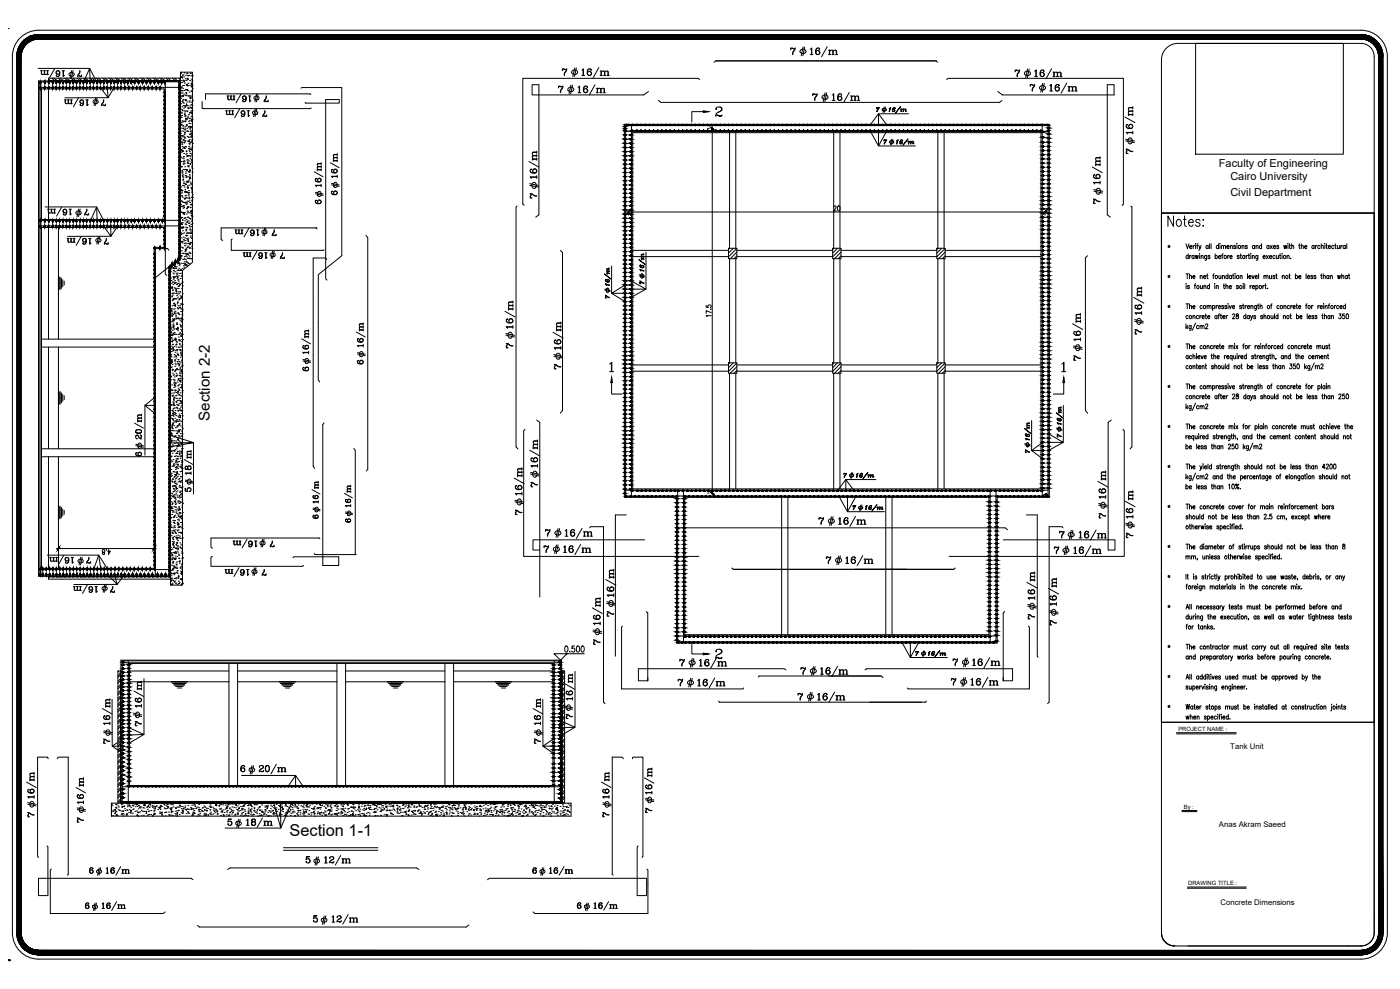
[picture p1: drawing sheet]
<svg xmlns="http://www.w3.org/2000/svg" width="841mm" height="594mm" viewBox="0 0 841 594" stroke-linecap="round" stroke-linejoin="round" font-family="sans-serif">
<defs><g id="words">
<g font-size="10.6">
<text x="609" y="49">7 16/m</text>
<text x="310" y="210" transform="rotate(-90 310 210)">7 16/m</text>
</g>
<g font-size="10.1">
<text x="474" y="35">7 16/m</text>
<text x="337" y="48">7 16/m</text>
<text x="334" y="58">7 16/m</text>
<text x="618" y="57">7 16/m</text>
<text x="487" y="63">7 16/m</text>
<text x="683" y="93" transform="rotate(-90 683 93)">7 16/m</text>
<text x="325" y="120" transform="rotate(-90 325 120)">7 16/m</text>
<text x="663" y="123" transform="rotate(-90 663 123)">7 16/m</text>
<text x="688" y="202" transform="rotate(-90 688 202)">7 16/m</text>
<text x="651" y="218" transform="rotate(-90 651 218)">7 16/m</text>
<text x="339" y="223" transform="rotate(-90 339 223)">7 16/m</text>
<text x="325" y="294" transform="rotate(-90 325 294)">7 16/m</text>
<text x="316" y="310" transform="rotate(-90 316 310)">7 16/m</text>
<text x="491" y="317">7 16/m</text>
<text x="666" y="312" transform="rotate(-90 666 312)">7 16/m</text>
<text x="327" y="325">7 16/m</text>
<text x="635" y="326">7 16/m</text>
<text x="683" y="324" transform="rotate(-90 683 324)">7 16/m</text>
<text x="326" y="334">7 16/m</text>
<text x="632" y="335">7 16/m</text>
<text x="495" y="341">7 16/m</text>
<text x="371" y="371" transform="rotate(-90 371 371)">7 16/m</text>
<text x="624" y="373" transform="rotate(-90 624 373)">7 16/m</text>
<text x="637" y="377" transform="rotate(-90 637 377)">7 16/m</text>
<text x="363" y="388" transform="rotate(-90 363 388)">7 16/m</text>
<text x="407" y="403">7 16/m</text>
<text x="480" y="407">7 16/m</text>
<text x="572" y="402">7 16/m</text>
<text x="406" y="415">7 16/m</text>
<text x="570" y="414">7 16/m</text>
<text x="478" y="423">7 16/m</text>
<text x="327" y="448" transform="rotate(-90 327 448)">7 16/m</text>
</g>
<text font-size="9.8" x="174" y="502">Section 1-1</text>
<g font-size="9.7">
<text x="27" y="131">7 16/m</text>
<text x="139" y="331">7 16/m</text>
<text x="87" y="437" transform="rotate(-90 87 437)">7 16/m</text>
<text x="346" y="433" transform="rotate(-90 346 433)">7 16/m</text>
<text x="68" y="448" transform="rotate(-90 68 448)">7 16/m</text>
<text x="143" y="466">6 20/m</text>
<text x="23" y="492" transform="rotate(-90 23 492)">7 16/m</text>
<text x="368" y="492" transform="rotate(-90 368 492)">7 16/m</text>
<text x="394" y="489" transform="rotate(-90 394 489)">7 16/m</text>
<text x="52" y="495" transform="rotate(-90 52 495)">7 16/m</text>
<text x="135" y="498">5 18/m</text>
<text x="183" y="521">5 12/m</text>
<text x="187" y="556">5 12/m</text>
</g>
<g font-size="9.3">
<text x="23" y="48">7 16/m</text>
<text x="37" y="65">7 16/m</text>
<text x="135" y="63">7 16/m</text>
<text x="134" y="72">7 16/m</text>
<text x="205" y="118" transform="rotate(-90 205 118)">6 16/m</text>
<text x="195" y="123" transform="rotate(-90 195 123)">6 16/m</text>
<text x="140" y="144">7 16/m</text>
<text x="39" y="149">7 16/m</text>
<text x="145" y="157">7 16/m</text>
<text x="220" y="220" transform="rotate(-90 220 220)">6 16/m</text>
<text x="187" y="224" transform="rotate(-90 187 224)">6 16/m</text>
<text x="87" y="275" transform="rotate(-90 87 275)">6 20/m</text>
<text x="117" y="296" transform="rotate(-90 117 296)">5 18/m</text>
<text x="29" y="340">7 16/m</text>
<text x="134" y="347">7 16/m</text>
<text x="43" y="358">7 16/m</text>
<text x="53" y="527">6 16/m</text>
<text x="319" y="527">6 16/m</text>
<text x="50" y="548">6 16/m</text>
</g>
<text font-size="9.1" x="126" y="253" transform="rotate(-90 126 253)">Section 2-2</text>
<g font-size="8.8">
<text x="213" y="315" transform="rotate(-90 213 315)">6 16/m</text>
<text x="346" y="548">6 16/m</text>
</g>
<text font-size="8.4" x="193" y="313" transform="rotate(-90 193 313)">6 16/m</text>
<g font-size="7.5">
<text x="525" y="69">7 16/m</text>
<text x="530" y="89">7 16/m</text>
<text x="368" y="180" transform="rotate(-90 368 180)">7 16/m</text>
<text x="639" y="264" transform="rotate(-90 639 264)">7 16/m</text>
<text x="620" y="273" transform="rotate(-90 620 273)">7 16/m</text>
<text x="506" y="289">7 16/m</text>
<text x="511" y="308">7 16/m</text>
<text x="338" y="393">0.500</text>
<text x="549" y="396">7 16/m</text>
</g>
<text font-size="7.1" x="388" y="172" transform="rotate(-90 388 172)">7 16/m</text>
<g font-size="6.6">
<text x="732" y="100">Faculty of Engineering</text>
<text x="739" y="108">Cairo University</text>
<text x="739" y="118">Civil Department</text>
<text x="500" y="128">20</text>
</g>
<text font-size="6.2" x="60" y="334">4.8</text>
<g font-size="5.3">
<text x="701" y="149">·</text>
<text x="701" y="167">·</text>
<text x="701" y="185">·</text>
<text x="701" y="210">·</text>
<text x="701" y="234">·</text>
<text x="701" y="258">·</text>
<text x="701" y="282">·</text>
<text x="701" y="306">·</text>
<text x="701" y="330">·</text>
<text x="701" y="348">·</text>
<text x="701" y="366">·</text>
<text x="701" y="390">·</text>
<text x="701" y="408">·</text>
<text x="701" y="426">·</text>
</g>
<g font-size="4.7">
<text x="739" y="450">Tank Unit</text>
<text x="732" y="497">Anas Akram Saeed</text>
<text x="733" y="544">Concrete Dimensions</text>
</g>
<g font-size="3.5">
<text x="708" y="439">PROJECT NAME :</text>
<text x="711" y="486">By :</text>
<text x="714" y="531">DRAWING TITLE :</text>
</g>
<text font-size="2.6" x="6" y="578" transform="rotate(-90 6 578)">20</text>
</g></defs>
<!-- layer: TEXT -->
<g fill="none" stroke="#000" stroke-width=".6">
<path d="M705 130v6l-3-6v6M707 132a1.3 1.3 0 0 1 2 1l1 1a1.7 1.7 0 0 1-2 2l-1-2zM711 132h2M712 130v5v1h1M714 134h3l-1-2a1.3 1.3 0 0 0-2 1v1a1.7 1.7 0 0 0 2 2l1-1M721 133a1.4 1.4 0 0 0-1-1 1.4 1.4 0 0 0-2 1l3 1v1a1.4 1.4 0 0 1-1 1 1.4 1.4 0 0 1-2-1M723 132h.1M723 135v1zM712 146l1 3 1-3M714 154a1 1 0 0 0-2 0 1.1 1.1 0 0 0 2 1M714 152v3M715 148h1a.8 .8 0 0 0-1 0 .8 .8 0 0 0 1 1"/>
<path d="M715 153v2M716 153l-1 1M717 147v2M717 154a.8 .8 0 0 0-1 0 .8 .8 0 0 0 1 1M717 153v2M718 147l-1 1M718 153l1 2v-2v2l1-2M718 146h.1M718 147v2M719 147h1M720 146l-1 1v2M720 147l1 2 1-2"/>
<path d="M721 152h.1M721 153v2M721 149l-1 1M722 154h1v1M722 153v2M725 153v3h-1M725 154a.8 .8 0 0 0-1 0 .8 .8 0 0 0 1 1M726 148a1 1 0 0 0-2 0 1.1 1.1 0 0 0 2 1M726 147v2M727 146v3M727 154h-1l1 1h-1M728 146v3"/>
<path d="M730 154a.8 .8 0 0 1 1 0 .8 .8 0 0 1-1 1M730 152v3M732 148a.8 .8 0 0 0-1 0 .8 .8 0 0 0 1 1M732 154h1a.8 .8 0 0 0-1 0 .8 .8 0 0 0 1 1M732 146v3M733 146h.1M733 147v2M734 148h1v1M734 147v2M734 153h1M735 152l-1 1v2M735 148h1v1"/>
<path d="M737 148h1a.8 .8 0 0 0-1 0 .8 .8 0 0 0 1 1M738 153v2M738 153v1M739 154h1a.8 .8 0 0 0-1 0 .8 .8 0 0 0 1 1M739 148h1v1M739 147v2M742 148v-1l-1 1 1 1h-1M743 146h.1M743 147v2M744 154v-1l-1 1 1 1h-1M745 153h1M745 152v3h1"/>
<path d="M746 148h1v1M746 147v2M748 154a1 1 0 0 0-2 0 1.1 1.1 0 0 0 2 1M748 153v2M749 153v2M749 148v-1l-1 1 1 1h-1M750 153l-1 1M750 153h1M750 152v3h1M751 152h.1M751 153v2M752 154h1l1 1"/>
<path d="M752 153v2M754 148h-1a.8 .8 0 0 0-1 0 1.1 1.1 0 0 0 2 1M754 147v2M755 148h1v1M755 147v2M756 153v3h-1M756 154h-1a.8 .8 0 0 0-1 0 1.1 1.1 0 0 0 2 1M758 148a.8 .8 0 0 0-1 0 .8 .8 0 0 0 1 1M758 146v3M759 154h1a.8 .8 0 0 0-1 0 .8 .8 0 0 0 1 1M761 153l1 2M762 153l-1 2"/>
<path d="M762 148a.8 .8 0 0 0-1 0 .8 .8 0 0 0 1 1M762 147v2M763 154h1a.8 .8 0 0 0-1 0 .8 .8 0 0 0 1 1M763 147l1 2M764 147l-1 2M765 148h1a.8 .8 0 0 0-1 0 .8 .8 0 0 0 1 1M766 154a.8 .8 0 0 0-1 0 .8 .8 0 0 0 1 1M767 153v2h1M768 153v2M768 148v-1l-1 1 1 1h-1M769 153h.1M769 152v3h1"/>
<path d="M770 152h.1M770 153v2M771 147l1 2v-2l1 2v-2M773 154h1v1M773 153v2M774 146h.1M774 147v2M774 147h1M775 146v3M775 155h.1M776 148h1v1M776 146v3"/>
<path d="M780 147h1M781 146v3M782 148h1v1M782 146v3M784 148h1a.8 .8 0 0 0-1 0 .8 .8 0 0 0 1 1M789 148a.8 .8 0 0 0-1 0 .8 .8 0 0 0 1 1M789 147v2M790 147v2M791 147l-1 1M793 148a.8 .8 0 0 0-1 0 .8 .8 0 0 0 1 1M794 148h1v1M794 146v3"/>
<path d="M796 146h.1M796 147v2M796 147h1M797 146v3M798 148h1a.8 .8 0 0 0-1 0 .8 .8 0 0 0 1 1M801 148a.8 .8 0 0 0-1 0 .8 .8 0 0 0 1 1M802 147h1M802 146v3h1M803 147v2h2M805 147v2M806 147l-1 1M808 148a.8 .8 0 0 0-1 0 .8 .8 0 0 0 1 1"/>
<path d="M808 147v2M809 146v3M712 164h2M712 171h.1M713 171v2M713 164v3M715 166h1v1M715 172h-2l2 1h-1h-1M715 164v3M717 166h1a.8 .8 0 0 0-1 0 .8 .8 0 0 0 1 1M717 171h1M718 171v2"/>
<path d="M721 166h1v1M721 165v2M721 171v2h1M722 171v2M723 166h1a.8 .8 0 0 0-1 0 .8 .8 0 0 0 1 1M723 172h1v1M723 171v2M725 165h1M725 164v3h1M727 172h-1a.8 .8 0 0 0-1 1 1 1 0 0 0 2 0M727 171v2M729 165h.1"/>
<path d="M729 164v1v2M730 171h.1M730 171v2M731 172h1v1M731 171v2M732 165v2h1M733 165v2M734 166h1l1 1M734 165v2M735 171h1M735 171v2h1M736 172h2v1"/>
<path d="M736 171v2M738 166h-1a.8 .8 0 0 0-1 0 1.1 1.1 0 0 0 2 1M738 164v3M738 172h2a1.1 1.1 0 0 0-2 1 1 1 0 0 0 2 0M740 166a1 1 0 0 0-2 0 1.1 1.1 0 0 0 2 1M740 165v2M740 165h1M741 164v3M742 164h.1M742 165v2M744 172h-1l1 1h-1M745 166h1v1"/>
<path d="M745 165v2M747 171h.1M747 171v2M748 171v2M749 164v3M750 166h2h-1a.8 .8 0 0 0-1 0 1.1 1.1 0 0 0 2 1M751 171v2M752 171l-1 1M752 165l1 2v-2M752 172h2h-1a.8 .8 0 0 0-1 1 1 1 0 0 0 2 0M754 166h1a.8 .8 0 0 0-1 0 .8 .8 0 0 0 1 1M754 172h1a.8 .8 0 0 1 1 1 1 1 0 0 1-2 0"/>
<path d="M754 171v3M756 164v3M759 171v2M759 166h1l1 1M759 165v2M760 171l-1 1M760 171h1M760 171v2h1M761 166h1v1M762 173h.1M763 165v2h1M764 165v2"/>
<path d="M766 166l-1-1v1l1 1h-1M766 165h1M767 164v3M770 166h1l1 1M770 165v2M774 165h1M775 164v3M778 166a1 1 0 0 1 2 0 1.1 1.1 0 0 1-2 1M778 164v3M780 166h2h-1a.8 .8 0 0 0-1 0 1.1 1.1 0 0 0 2 1M785 164v3M785 166h2a1 1 0 0 0-2 0 1.1 1.1 0 0 0 2 1"/>
<path d="M789 166l-1-1-1 1 2 1h-2M791 166l-1-1-1 1 1 1h-1M793 165h1M794 164v3M795 166h1v1M795 164v3M798 166a.8 .8 0 0 0-1 0 .8 .8 0 0 0 1 1M798 165v2M799 166h1v1M799 165v2M803 165l1 2v-2l1 2v-2M806 166h1v1"/>
<path d="M806 164v3M809 166a.8 .8 0 0 0-1 0 .8 .8 0 0 0 1 1M809 165v2M810 165h1M810 164v3h1M712 183h2M712 195v2M713 196l1 1M713 183v2M714 196l-2 1M714 190a1.1 1.1 0 0 0-2 1 1 1 0 0 0 2 0M715 184h1v1"/>
<path d="M715 183v2M716 196l-1 2M716 196h-1a.8 .8 0 0 0-1 1 1 1 0 0 0 2 0M717 184h1a.8 .8 0 0 0-1 1 .8 .8 0 0 0 1 0M717 190h1v1M717 190v1M718 194l-2 4M720 190a.8 .8 0 0 0-1 1 .8 .8 0 0 0 1 0M720 196a.8 .8 0 0 0-1 1 .8 .8 0 0 0 1 0M721 190v1M721 196h1v1M721 196v1"/>
<path d="M722 190h-1M722 190h1a.8 .8 0 0 0-1 1 .8 .8 0 0 0 1 0M722 196h1v1M722 184a.8 .8 0 0 0-1 1 .8 .8 0 0 0 1 0M724 190h1M724 195h1h1l-2 2h2M724 189v2h1M725 184h1v1M725 184v1M725 190h2a1.1 1.1 0 0 0-2 1 1 1 0 0 0 2 0M726 184h1l1 1M728 184h1a.8 .8 0 0 1 1 1 1 1 0 0 1-2 0"/>
<path d="M728 184v2M731 184v1M731 190a.8 .8 0 0 0-1 1 .8 .8 0 0 0 1 0M731 190v1M731 184h.1M732 190h1M732 184h1a.8 .8 0 0 0-1 1 .8 .8 0 0 0 1 0M733 189h-1v2M733 190h1M733 189v2h1M735 190h1a.8 .8 0 0 0-1 1 .8 .8 0 0 0 1 0M735 184h-1l1 1h-1"/>
<path d="M737 190v1M737 184h-1l1 1h-1M738 190h-1M738 183h.1M738 184v1M738 184l1 1 1-1M740 184h2h-1a.8 .8 0 0 0-1 1 1 1 0 0 0 2 0M740 189h1h1l-2 2h2M743 189v1a1.1 1.1 0 0 1 1 0 1.1 1.1 0 0 1 0 1 1.1 1.1 0 0 1-2-1 1 1 0 0 1 2 0v-1zM746 184h-1l1 1h-1M746 184h1M747 183v2"/>
<path d="M748 184v1M748 190a.8 .8 0 0 0-1 1 .8 .8 0 0 0 1 0M748 189v2M749 184h-1M749 184h2h-1a.8 .8 0 0 0-1 1 1 1 0 0 0 2 0M751 190h-1a.8 .8 0 0 0-1 1 1 1 0 0 0 2 0M751 190v1M751 190l1 1 1-1M751 184h2v1M751 184v1M752 191l-1 1M754 190h-1l1 1h-1"/>
<path d="M755 184v2h-1M755 184a1.1 1.1 0 0 0-2 1 1 1 0 0 0 2 0M755 184h1M756 183v2M757 184h1v1M757 183v2M759 190h-1h-1l1 1h-1M759 190h1l1 1M759 189v2M763 184h1M764 190v1h1M764 183v2"/>
<path d="M765 190v1M766 189v2M768 190a1.1 1.1 0 0 0-2 1 1 1 0 0 0 2 0M768 189v2M768 184a.8 .8 0 0 0-1 1 .8 .8 0 0 0 1 0M771 190h1v1M771 190v1M771 184h1l1 1M771 184v1M775 184h-1a.8 .8 0 0 0-1 1 1 1 0 0 0 2 0M775 190h1M775 189v2h1"/>
<path d="M775 184v1M776 184h-1M777 184h1a.8 .8 0 0 0-1 1 .8 .8 0 0 0 1 0M779 184h.1M779 190a.8 .8 0 0 1 1 1 .8 .8 0 0 1-1 0M779 189v2M779 183v2h1M780 184h1a.8 .8 0 0 0-1 1 .8 .8 0 0 0 1 0M781 190h1a.8 .8 0 0 0-1 1 .8 .8 0 0 0 1 0M784 184h1M785 183v2M785 189v2"/>
<path d="M786 190h1a.8 .8 0 0 0-1 1 .8 .8 0 0 0 1 0M788 184v1M789 184h-1M789 190h-1l1 1h-1M791 190h-1l1 1h-1M792 184v1M793 184h-1M793 184h1a.8 .8 0 0 0-1 1 .8 .8 0 0 0 1 0M794 190h1M794 189v2h1M795 183h.1M795 184v1"/>
<path d="M796 190h1v1M796 189v2M796 184h1v1M796 184v1M798 184h1M799 183h-1v2M799 190a.8 .8 0 0 0-1 1 .8 .8 0 0 0 1 0M799 190v1M800 190h1v1M800 190v1M802 184v1M802 184h.1"/>
<path d="M804 184a.8 .8 0 0 0-1 1 .8 .8 0 0 0 1 0M804 189h2l-1 1a.9 .9 0 0 1 1 1 1 1 0 0 1-2 0M805 184h1a.8 .8 0 0 0-1 1 .8 .8 0 0 0 1 0M808 189h-1l-1 1a1 1 0 0 1 2 0 .9 .9 0 0 1 0 1 1 1 0 0 1-2 0M808 184a.8 .8 0 0 0-1 1 .8 .8 0 0 0 1 0M808 183v2M809 189a1.3 1.3 0 0 1 1 1 1.3 1.3 0 0 1-1 1zM712 207h2M713 207v3M714 214a1.1 1.1 0 0 0-2 1 1 1 0 0 0 2 0M714 214v2M715 208h1v2"/>
<path d="M715 207v3M716 214a.8 .8 0 0 0-1 1 .8 .8 0 0 0 1 0M717 208h1a.8 .8 0 0 0-1 1 .8 .8 0 0 0 1 0M717 214h1v2M717 213v3M717 220v2M719 220h.1M719 213h.1M719 214v2M719 219v2v1M720 214h1a.8 .8 0 0 0-1 1 .8 .8 0 0 0 1 0M721 214l1 2 1-2"/>
<path d="M722 220v2M722 208a.8 .8 0 0 0-1 1 .8 .8 0 0 0 1 0M723 214h2h-1a.8 .8 0 0 0-1 1 1 1 0 0 0 2 0M724 220h1M724 219v2l1 1M725 208h1v2M725 208v2M728 214h.1M728 213v2v1M728 208a.8 .8 0 0 0-1 1 .8 .8 0 0 0 1 0M729 214h1v2M729 213v3"/>
<path d="M729 208v2M730 219v3M730 208h-1M731 208h1a.8 .8 0 0 0-1 1 .8 .8 0 0 0 1 0M731 214h1a.8 .8 0 0 0-1 1 .8 .8 0 0 0 1 0M732 208h1M733 207v2v1M734 208h1a.8 .8 0 0 0-1 1 .8 .8 0 0 0 1 0M734 220v1h1M735 220v2M736 214v2M736 219v3"/>
<path d="M736 214h.1M737 214h1a.8 .8 0 0 0-1 1 .8 .8 0 0 0 1 0M738 219v3M738 208h1l1 2M738 208v2M740 208h1v2M740 214a.8 .8 0 0 0-1 1 .8 .8 0 0 0 1 0M740 214v2M741 214v1h1M741 220v2M742 207h.1M742 208v2"/>
<path d="M742 214v2M742 208l2 2M743 213h.1M743 214v2M744 208l-2 2M744 214v2M745 214h-1M745 214h2a1.1 1.1 0 0 0-2 1 1 1 0 0 0 2 0M745 220h1M746 219v2v1M747 208h.1M747 207v3"/>
<path d="M749 214a1.1 1.1 0 0 0-2 1 1 1 0 0 0 2 0M749 213v3M749 219v3M750 208v2M751 208h-1M753 214h-1l1 1v1l-1-1M754 214h.1M754 213v2l1 1M754 208v2M755 208h-1M755 214v2M755 208h2h-1a.8 .8 0 0 0-1 1 1 1 0 0 0 2 0"/>
<path d="M756 219v3M756 214h-1M757 214h1a.8 .8 0 0 0-1 1 .8 .8 0 0 0 1 0M757 207h.1M757 208v2M758 208h1l1 2M758 208v2M759 214h1v2M759 214v2M760 208h1M761 207v3M762 214v2h-1"/>
<path d="M762 214a.8 .8 0 0 0-1 1 .8 .8 0 0 0 1 0M763 214h.1M763 213v2l1 1M764 208v2M764 214h1v2M764 213v3M765 220h.1M765 208h-1M765 219v2v1M766 219v3M767 208h-1a.8 .8 0 0 0-1 1 1 1 0 0 0 2 0M767 215l-1 1"/>
<path d="M767 208h2h-1a.8 .8 0 0 0-1 1 1 1 0 0 0 2 0M769 220v2M770 220v2M771 208h-1a.8 .8 0 0 0-1 1 1 1 0 0 0 2 0M771 207v3M771 214a.8 .8 0 0 0-1 1 .8 .8 0 0 0 1 0M771 214v2M772 214h1v2M772 214v2M775 219h1l-1 1a.9 .9 0 0 1 1 1 .9 .9 0 0 1-1 0M775 208a.8 .8 0 0 0-1 1 .8 .8 0 0 0 1 0M775 214a.8 .8 0 0 0-1 1 .8 .8 0 0 0 1 0"/>
<path d="M775 213v3M778 208h1v2M778 208v2M778 219h-1v1a.9 .9 0 0 1 1 0 .9 .9 0 0 1 0 1 .9 .9 0 0 1-1 0M778 214h1M779 213v2v1M779 219a1.3 1.3 0 0 1 2 1 1.3 1.3 0 0 1-2 1zM780 214h1v2M780 213v3M781 208a.8 .8 0 0 0-1 1 .8 .8 0 0 0 1 0M782 214h1a.8 .8 0 0 0-1 1 .8 .8 0 0 0 1 0M782 208v2"/>
<path d="M783 208h-1M783 208h2h-1a.8 .8 0 0 0-1 1 1 1 0 0 0 2 0M784 219v3M785 220l-1 1M785 208h1M786 207v2v1M787 208h1a.8 .8 0 0 0-1 1 .8 .8 0 0 0 1 0M787 220v2h-1M787 214a.8 .8 0 0 0-1 1 .8 .8 0 0 0 1 0M788 214h1a.8 .8 0 0 0-1 1 .8 .8 0 0 0 1 0M790 218l-2 5M790 214h1v2"/>
<path d="M790 214v2M790 220v2M791 208h1v2M791 208v2M791 214h2v2M792 208h1l1 2M793 214h2h-1a.8 .8 0 0 0-1 1 1 1 0 0 0 2 0M794 219h1l-2 3h2M794 208v1h2M795 214h2v2M795 214v2M796 208v2"/>
<path d="M797 214h1M798 208h-2l2 1-1 1-1-1M798 213v2v1M798 208h1M798 207v2l1 1M712 231h2M713 231v3M714 220a1.1 1.1 0 0 0-2 1 1 1 0 0 0 2 0M714 238a1.1 1.1 0 0 0-2 1 1 1 0 0 0 2 0M715 232h1v2M715 231v3M717 232h1a.8 .8 0 0 0-1 1 .8 .8 0 0 0 1 0"/>
<path d="M717 220h1v2M717 238h1v2M717 238v2M720 220h1a.8 .8 0 0 0-1 1 .8 .8 0 0 0 1 0M720 238a.8 .8 0 0 0-1 1 .8 .8 0 0 0 1 0M721 238v2M722 238h-1M722 220h1v2M722 238h1a.8 .8 0 0 0-1 1 .8 .8 0 0 0 1 0M722 232a.8 .8 0 0 0-1 1 .8 .8 0 0 0 1 0M724 238h1M724 237v2l1 1"/>
<path d="M725 232h1v2M725 232v2M725 238h2a1.1 1.1 0 0 0-2 1 1 1 0 0 0 2 0M726 232h1l1 2M728 232h1a.8 .8 0 0 1 1 1 1 1 0 0 1-2 0M728 232v3M729 220h-1l1 1h-1M730 220h1v2M731 232v2M731 238a.8 .8 0 0 0-1 1 .8 .8 0 0 0 1 0M731 238v2M731 232h.1"/>
<path d="M732 238h1M732 232h1a.8 .8 0 0 0-1 1 .8 .8 0 0 0 1 0M733 237h-1v3M733 238h1M733 237v2l1 1M735 238h1a.8 .8 0 0 0-1 1 .8 .8 0 0 0 1 0M735 232h-1l1 1h-1M737 238v2M737 232h-1l1 1h-1M738 238h-1M738 231h.1M738 232v2"/>
<path d="M738 220a.8 .8 0 0 0-1 1 .8 .8 0 0 0 1 0M738 232l1 2 1-2M740 232h2h-1a.8 .8 0 0 0-1 1 1 1 0 0 0 2 0M740 237h1h1l-2 3h2M741 220h2v2M743 237v1a1.1 1.1 0 0 1 1 0 1.1 1.1 0 0 1 0 2 1.1 1.1 0 0 1-2-1 1.1 1.1 0 0 1 2-1v-1zM746 232h-1l1 1h-1M746 232h1M747 231v2v1M748 232v2M748 238a.8 .8 0 0 0-1 1 .8 .8 0 0 0 1 0M748 237v3"/>
<path d="M749 232h-1M749 220h1a.8 .8 0 0 1 1 1 1 1 0 0 1-2 0M749 232h2h-1a.8 .8 0 0 0-1 1 1 1 0 0 0 2 0M751 238h-1a.8 .8 0 0 0-1 1 1 1 0 0 0 2 0M751 238v2M751 238l1 2 1-2M751 220h2h-1a.8 .8 0 0 0-1 1 1 1 0 0 0 2 0M751 232h2v2M751 232v2M752 240l-1 1M754 238h-1l1 1v1l-1-1M755 232v2h-1"/>
<path d="M755 232a1.1 1.1 0 0 0-2 1 1 1 0 0 0 2 0M755 232h1M756 231v2v1M757 220h1a.8 .8 0 0 0-1 1 .8 .8 0 0 0 1 0M757 232h1v2M757 231v3M759 238h-1h-1l1 1h-1M759 238h1l1 2M759 237v3M760 220h-1l1 1h-1M762 220h-1h-1l2 1h-2M763 232h1"/>
<path d="M764 238v1h1M764 231v3M765 238v2M766 237v3M766 220h1v2M768 238a1.1 1.1 0 0 0-2 1 1 1 0 0 0 2 0M768 237v3M768 232a.8 .8 0 0 0-1 1 .8 .8 0 0 0 1 0M769 220a.8 .8 0 0 0-1 1 .8 .8 0 0 0 1 0M770 220h1l1 2M771 238h1v2M771 238v2"/>
<path d="M771 232h1l1 2M771 232v2M775 232h-1a.8 .8 0 0 0-1 1 1 1 0 0 0 2 0M775 238h1M775 237v2l1 1M775 232v2M776 232h-1M777 232h1a.8 .8 0 0 0-1 1 .8 .8 0 0 0 1 0M779 232h.1M779 238a.8 .8 0 0 1 1 1 .8 .8 0 0 1-1 0M779 237v3M779 231v2l1 1"/>
<path d="M780 232h1a.8 .8 0 0 0-1 1 .8 .8 0 0 0 1 0M781 238h1a.8 .8 0 0 0-1 1 .8 .8 0 0 0 1 0M784 220l1 2M784 232h1M785 231v3M785 237v3M786 238h1a.8 .8 0 0 0-1 1 .8 .8 0 0 0 1 0M787 220a1.1 1.1 0 0 0-2 1 1 1 0 0 0 2 0M788 232v2M789 232h-1M789 238h-1l1 1h-1M790 220h1v2"/>
<path d="M791 238h-1l1 1h-1M791 220h2v2M792 232a.8 .8 0 0 1 1 1 .8 .8 0 0 1-1 0M792 232v3M794 231v3M794 238h1M794 237v2l1 1M796 238h1v2M796 237v3M796 232a.8 .8 0 0 0-1 1 .8 .8 0 0 0 1 0M796 232v2M797 231h.1"/>
<path d="M797 232v2M798 232h1v2M798 232v2M799 238a.8 .8 0 0 0-1 1 .8 .8 0 0 0 1 0M799 238v2M800 238h1v2M800 238v2M804 237h1h1l-2 3h2M808 237h-1l-1 1a1 1 0 0 1 2 0 .9 .9 0 0 1 0 1 1 1 0 0 1-2 0M809 237a1.3 1.3 0 0 1 1 1 1.3 1.3 0 0 1-1 1zM712 243v3M712 255h2"/>
<path d="M713 244l1 2M713 255v3M714 244l-2 1M715 256h1v2M715 255v3M716 244l-1 2M716 244h-1a.8 .8 0 0 0-1 1 1 1 0 0 0 2 0M717 257h1v-1a.8 .8 0 0 0-1 1 .8 .8 0 0 0 1 0M718 242l-2 5M720 244a.8 .8 0 0 0-1 1 .8 .8 0 0 0 1 0M721 244h1v2M721 244v2"/>
<path d="M722 244h1v2M722 256a.8 .8 0 0 0-1 1 .8 .8 0 0 0 1 0M724 243h1h1l-2 3h2M725 256h1v2M725 256v2M728 256a.8 .8 0 0 0-1 1 .8 .8 0 0 0 1 0M729 256v2M730 256l-1 1M731 257h1v-1a.8 .8 0 0 0-1 1 .8 .8 0 0 0 1 0M732 256h1M733 255v2v1M734 257h1v-1a.8 .8 0 0 0-1 1 .8 .8 0 0 0 1 0"/>
<path d="M738 256h1l1 2M738 256v2M740 256h1v2M742 255h.1M742 256v2M742 256l2 2M744 256l-2 2M747 256h.1M747 255v3M750 256v2M751 256l-1 1M754 256a.8 .8 0 0 1 1 1 .8 .8 0 0 1-1 0"/>
<path d="M754 256v3M756 255v3M758 256a.8 .8 0 0 0-1 1 .8 .8 0 0 0 1 0M758 256v2M759 255h.1M759 256v2M760 256h1v2M760 256v2M766 256h-1a.8 .8 0 0 0-1 1 1 1 0 0 0 2 0M769 256h1v2M769 256v2M772 256a1.1 1.1 0 0 0-2 1 1 1 0 0 0 2 0"/>
<path d="M773 256v2M774 256l-1 1M774 257h1v-1a.8 .8 0 0 0-1 1 .8 .8 0 0 0 1 0M776 256h1M776 255v2l1 1M777 257h2l-1-1a.8 .8 0 0 0-1 1 1 1 0 0 0 2 0M782 256h1v2M782 256v2M783 256h1v2M785 256v1h1M786 256v2M788 256h-1l1 1v1l-1-1"/>
<path d="M789 256h1M789 255v2l1 1M794 256a.8 .8 0 0 0-1 1 .8 .8 0 0 0 1 0M794 256v2M796 256a.8 .8 0 0 0-1 1 .8 .8 0 0 0 1 0M797 256h1v2M797 255v3M799 255h.1M799 256v2M800 257h1v-1a.8 .8 0 0 0-1 1 .8 .8 0 0 0 1 0M802 256v2l1-2M803 257h2v-1a1.1 1.1 0 0 0-2 1 1 1 0 0 0 2 0"/>
<path d="M808 256h.1M808 255v2l1 1M809 256h1v2M809 255v3M811 257h2l-1-1a.8 .8 0 0 0-1 1 1 1 0 0 0 2 0M712 268h1a.8 .8 0 0 1 1 1 1 1 0 0 1-2 0M712 262v2M712 267v3M712 279h2M713 279v3M713 262l-1 1M714 263h1v-1a.8 .8 0 0 0-1 1 .8 .8 0 0 0 1 0"/>
<path d="M714 269h2v-1a1.1 1.1 0 0 0-2 1 1 1 0 0 0 2 0M715 279v3M717 262a.8 .8 0 0 0-1 1 .8 .8 0 0 0 1 0M717 262v3M718 262v1h1M719 267v3M719 262v2M720 269h1v-1a.8 .8 0 0 0-1 1 .8 .8 0 0 0 1 0M720 261h.1M720 262v2M721 280v2l1-2M721 262v2"/>
<path d="M722 262l-1 1M722 263h2l-1-1a.8 .8 0 0 0-1 1 1 1 0 0 0 2 0M723 279h.1M723 280v2M723 268h-1l1 1-1 1v-1M725 268h-1l1 1-1 1v-1M726 262h-1a.8 .8 0 0 0-1 1 1 1 0 0 0 2 0M726 261v3M726 279v3M728 268h.1M728 279v3M728 267v2l1 1"/>
<path d="M729 268h1v2M729 267v3M730 262h-1l1 1h-1M731 262h.1M731 261v2v1M732 262v2M733 268h-1a.8 .8 0 0 0-1 1 1 1 0 0 0 2 0M733 268v2M733 280h.1M733 262l-1 1M733 279v2l1 1M733 263h2v-1a1.1 1.1 0 0 0-2 1 1 1 0 0 0 2 0"/>
<path d="M733 268h2v2M734 280v2M735 280l-1 1M736 262h1v2M736 262v2M738 280v2M738 267h1l-1 3h1M739 262v2h-1M739 262a.8 .8 0 0 0-1 1 .8 .8 0 0 0 1 0M740 262h.1M740 261v2v1M741 280v2l-1 1"/>
<path d="M741 262h1v2M741 261v3M741 267h-1v1a.9 .9 0 0 1 1 0 .9 .9 0 0 1 0 1 .9 .9 0 0 1-1 0M742 280h.1M742 279v2l1 1M743 267a1.3 1.3 0 0 1 1 1 1.3 1.3 0 0 1-1 2zM743 279v3M743 263v1M747 267v3M747 269l1 1M748 262a.8 .8 0 0 0-1 1 .8 .8 0 0 0 1 0M748 262v2"/>
<path d="M748 268l-1 1M749 262h1v2M749 262v2M750 279v3M750 268v2h-1M750 268a.8 .8 0 0 0-1 1 .8 .8 0 0 0 1 0M752 262a.8 .8 0 0 0-1 1 .8 .8 0 0 0 1 0M752 261v3M753 266l-2 5M753 268h1l1 2M753 268v2M754 280v2l1-1"/>
<path d="M755 268h1v2M755 280v2M755 262h1M755 261v2l1 1M756 279v3M757 262h1v2M757 267h1l-1 3h1M757 261v3M758 279v3M759 263h1v-1a.8 .8 0 0 0-1 1 .8 .8 0 0 0 1 0M761 280v2M764 262a.8 .8 0 0 0-1 1 .8 .8 0 0 0 1 0"/>
<path d="M765 263h1v-1a.8 .8 0 0 0-1 1 .8 .8 0 0 0 1 0M765 280h1M766 279v2v1M767 262h1v2M767 262v2M768 262h1l1 2M769 279v3M770 263h2l-1-1a.8 .8 0 0 0-1 1 1 1 0 0 0 2 0M772 262h2v2M772 262v2M774 262h1M775 261v2v1"/>
<path d="M776 279v3M779 262a.8 .8 0 0 0-1 1 .8 .8 0 0 0 1 0M782 262h1l1 2M782 262v2M784 262h1M784 280h1M785 261v2v1M785 279v2v1M786 263h1v-1a.8 .8 0 0 0-1 1 .8 .8 0 0 0 1 0M786 279v3M788 262h1v2M788 262v2"/>
<path d="M789 280v2M790 262h.1M790 261v2l1 1M790 280v2M795 262h-1h-1l1 1h-1M795 262h1l1 2M795 261v3M797 279h1l-1 3h1M799 279a1.3 1.3 0 0 1 1 1 1.3 1.3 0 0 1-1 2zM800 262v1h1M801 262v2M801 279a1.3 1.3 0 0 1 2 1 1.4 1.4 0 0 1-2 2z"/>
<path d="M802 261v3M804 262a1.1 1.1 0 0 0-2 1 1 1 0 0 0 2 0M804 261v3M807 262h1v2M807 262v2M811 262h1M811 261v2l1 1M712 292h1a.8 .8 0 0 1 1 1 1 1 0 0 1-2 0M712 285v3M712 291v3M713 287l1 1M714 286l-2 1"/>
<path d="M714 293h2v-1a1.1 1.1 0 0 0-2 1 1 1 0 0 0 2 0M715 280h1v2M716 286l-1 2v1M716 286h-1a.8 .8 0 0 0-1 1 1 1 0 0 0 2 0M717 281h1v-1a.8 .8 0 0 0-1 1 .8 .8 0 0 0 1 0M718 284l-2 5M719 291v3M720 293h1v-1a.8 .8 0 0 0-1 1 .8 .8 0 0 0 1 0M720 286a.8 .8 0 0 0-1 1 .8 .8 0 0 0 1 0M721 286h1v2M721 286v2M721 282v1"/>
<path d="M722 286h1v2M723 292h-1l1 1v1l-1-1M724 281h1v-1a.8 .8 0 0 0-1 1 .8 .8 0 0 0 1 0M724 285h1h1l-2 3h2M725 292h-1l1 1v1l-1-1M728 292h.1M728 280a1.1 1.1 0 0 0-2 1 1 1 0 0 0 2 0M728 291v2l1 1M729 292h1v2M729 291v3M730 286a.8 .8 0 0 0-1 1 .8 .8 0 0 0 1 0M730 286v2"/>
<path d="M731 286h1v2M731 286v2M732 280h-1l1 1v1l-1-1M733 292h-1a.8 .8 0 0 0-1 1 1 1 0 0 0 2 0M733 292v2M733 292h2v2M734 286a.8 .8 0 0 0-1 1 .8 .8 0 0 0 1 0M734 285v3M736 281h1v-1a.8 .8 0 0 0-1 1 .8 .8 0 0 0 1 0M737 286h1M738 285v2v1M738 280h1v2"/>
<path d="M738 291h1v3M739 286h1v2M739 285v3M740 291a1.3 1.3 0 0 1 2 1 1.4 1.4 0 0 1-2 2zM741 287h1v-1a.8 .8 0 0 0-1 1 .8 .8 0 0 0 1 0M741 280a.8 .8 0 0 0-1 1 .8 .8 0 0 0 1 0M743 291l-1 1 1-1h1l-2 3M743 280h1v2M745 293h.1M745 286a1.1 1.1 0 0 1 2 1 1 1 0 0 1-2 0M745 286v3M747 287h2l-1-1a.8 .8 0 0 0-1 1 1 1 0 0 0 2 0"/>
<path d="M749 280h-1l1 1-1 1v-1M749 286v2M750 280h1v2M750 286l-1 1M752 286a.8 .8 0 0 0-1 1 .8 .8 0 0 0 1 0M753 287h1v-1a.8 .8 0 0 0-1 1 .8 .8 0 0 0 1 0M755 286h1v2M755 286v2M757 286h.1M757 285v2l1 1M758 280a.8 .8 0 0 0-1 1 .8 .8 0 0 0 1 0M759 286a.8 .8 0 0 0-1 1 .8 .8 0 0 0 1 0"/>
<path d="M759 286v2M761 280h1v2M762 286l-1 2v1M762 286h-1a.8 .8 0 0 0-1 1 1 1 0 0 0 2 0M762 287h2l-1-1a.8 .8 0 0 0-1 1 1 1 0 0 0 2 0M769 286h.1M769 280a.8 .8 0 0 1 1 1 .8 .8 0 0 1-1 0M770 285h-1v3M771 281h1v-1a.8 .8 0 0 0-1 1 .8 .8 0 0 0 1 0M772 287h2v-1a1.1 1.1 0 0 0-2 1 1 1 0 0 0 2 0M775 285v3M776 281h2l-1-1a.8 .8 0 0 0-1 1 1 1 0 0 0 2 0"/>
<path d="M778 286h1v2M778 286v2M780 280h-2l2 1-1 1-1-1M781 286v2l-1 1M781 286a1.1 1.1 0 0 0-2 1 1 1 0 0 0 2 0M781 280h-1l1 1v1l-1-1M783 286a.8 .8 0 0 0-1 1 .8 .8 0 0 0 1 0M783 286v2M784 286h.1M784 285v2l1 1M785 285h.1M785 286v2"/>
<path d="M786 280h1v2M788 286h1v2M788 286v2M789 280a.8 .8 0 0 0-1 1 .8 .8 0 0 0 1 0M790 280h1v2M794 286h-1l1 1-1 1v-1M794 286h2v2M794 285v3M796 281h-2l1-2v3M799 286v2l1-1M800 286v2M801 285v3"/>
<path d="M803 286a.8 .8 0 0 0-1 1 .8 .8 0 0 0 1 0M803 285v3M806 286h1v2M806 286v2M810 286h1M810 285v2l1 1M712 303h2M713 303v3M714 310h-1l1 1-1 1-1-1M714 310h2v2M714 309v3M714 316h1"/>
<path d="M715 304h1v2M715 303v3M715 315v2v1M716 316h1v2M716 315v3M717 305h1v-1a.8 .8 0 0 0-1 1 .8 .8 0 0 0 1 0M718 317h1v-1a.8 .8 0 0 0-1 1 .8 .8 0 0 0 1 0M719 310v2l1-1M720 310v2M720 316v2M721 309v3M721 316l-1 1"/>
<path d="M721 316l1 2v-2l1 2v-2M722 304a.8 .8 0 0 0-1 1 .8 .8 0 0 0 1 0M723 310a.8 .8 0 0 0-1 1 .8 .8 0 0 0 1 0M723 309v3M724 315h.1M724 316v2M725 304h1v2M725 304v2M726 316h-1l1 1v1l-1-1M726 310h1v2M726 310v2M727 317h1v-1a.8 .8 0 0 0-1 1 .8 .8 0 0 0 1 0"/>
<path d="M728 304a.8 .8 0 0 0-1 1 .8 .8 0 0 0 1 0M729 304v2M730 304l-1 1M730 310h1M730 309v2l1 1M731 305h1v-1a.8 .8 0 0 0-1 1 .8 .8 0 0 0 1 0M732 316h-1l1 1v1l-1-1M732 304h1M733 303v2v1M733 316a.8 .8 0 0 1 1 1 .8 .8 0 0 1-1 0M733 316v3M734 305h1v-1a.8 .8 0 0 0-1 1 .8 .8 0 0 0 1 0"/>
<path d="M734 310a.8 .8 0 0 1 1 1 .8 .8 0 0 1-1 0M734 309v3M735 317h1v-1a.8 .8 0 0 0-1 1 .8 .8 0 0 0 1 0M736 311h1v-1a.8 .8 0 0 0-1 1 .8 .8 0 0 0 1 0M738 316a.8 .8 0 0 0-1 1 .8 .8 0 0 0 1 0M739 315h.1M739 316v2M740 304h-1a.8 .8 0 0 0-1 1 1 1 0 0 0 2 0M740 316h1M740 309v3M741 315h-1v3M741 311h2l-1-1a.8 .8 0 0 0-1 1 1 1 0 0 0 2 0"/>
<path d="M741 315h.1M741 316v2M742 317h1v-1a.8 .8 0 0 0-1 1 .8 .8 0 0 0 1 0M742 304l1 2 1-2M744 305h1v-1a.8 .8 0 0 0-1 1 .8 .8 0 0 0 1 0M744 310h-1l1 1v1l-1-1M745 316a.8 .8 0 0 0-1 1 .8 .8 0 0 0 1 0M745 315v3M746 304v2M746 310h-1l1 1v1l-1-1M746 317h.1M747 304l-1 1"/>
<path d="M749 310h1M750 309v2v1M750 304h1M751 303h-1v3M751 310h1v2M751 309v3M753 304v2M754 310a.8 .8 0 0 0-1 1 .8 .8 0 0 0 1 0M754 310v2M754 304l-1 1M755 310h1v2M755 310v2"/>
<path d="M757 304h1v2M757 304v2M758 304h2v2M759 310l1-1h1l-2 3h2M762 304a1.1 1.1 0 0 0-2 1 1 1 0 0 0 2 0M762 311h.1M762 304v2M763 303h.1M763 304v2M764 304h1v2M764 304v2M764 309h-1v1a.9 .9 0 0 1 1 0 .9 .9 0 0 1 0 1 .9 .9 0 0 1-1 0"/>
<path d="M768 304v2M769 310h-1a.8 .8 0 0 0-1 1 1 1 0 0 0 2 0M769 304l-1 1M769 305h2l-1-1a.8 .8 0 0 0-1 1 1 1 0 0 0 2 0M769 310h1l1 2M769 310v2M771 310h1v2M771 303h.1M771 304v2M772 304h1l1 2M772 304v2M773 312h.1"/>
<path d="M774 304h1M775 303v3M776 311h1v-1a.8 .8 0 0 0-1 1 .8 .8 0 0 0 1 0M778 304v2M778 310l1 2M779 304l-1 1M779 310l-1 2M781 304h-1a.8 .8 0 0 0-1 1 1 1 0 0 0 2 0M781 305h2l-1-1a.8 .8 0 0 0-1 1 1 1 0 0 0 2 0M781 310a.8 .8 0 0 0-1 1 .8 .8 0 0 0 1 0M782 311h1v-1a.8 .8 0 0 0-1 1 .8 .8 0 0 0 1 0M783 304h1l1 2"/>
<path d="M783 304v2M784 310a.8 .8 0 0 1 1 1 .8 .8 0 0 1-1 0M784 310v3M785 304h1v2M786 310h1M786 309v2l1 1M787 305h1v-1a1.1 1.1 0 0 0-2 1 1 1 0 0 0 2 0M789 304h1v2M789 304v2M790 310v2l1-2v2v-2M791 304h.1M791 303v2v1"/>
<path d="M792 310h1v2M792 309v3M794 311h1v-1a.8 .8 0 0 0-1 1 .8 .8 0 0 0 1 0M794 304h1a.8 .8 0 0 1 1 1 1 1 0 0 1-2 0M794 303v3M796 310v2M797 310l-1 1M798 311h1v-1a.8 .8 0 0 0-1 1 .8 .8 0 0 0 1 0M798 304h-1a.8 .8 0 0 0-1 1 1 1 0 0 0 2 0M798 304v2M799 304v2M799 304v1"/>
<path d="M801 304h-1l1 1v1l-1-1M712 334h2v2M712 334v2M712 327h2M713 327v3M714 334h1v2M715 328h1v2M715 327v3M716 334h1v2M716 334v2M717 329h1v-1a.8 .8 0 0 0-1 1 .8 .8 0 0 0 1 0M717 334h1v2"/>
<path d="M719 336h.1M722 328a.8 .8 0 0 0-1 1 .8 .8 0 0 0 1 0M722 327v3M723 334v2l1-1M723 327h.1M723 328v2M724 334v2M725 334h1v2M725 334v2M725 328a.8 .8 0 0 0-1 1 .8 .8 0 0 0 1 0M725 328v2M726 328h1v2"/>
<path d="M726 328v2M727 333v3M727 328h1l1 2M728 335h1v-1a.8 .8 0 0 0-1 1 .8 .8 0 0 0 1 0M729 329h2l-1-1a.8 .8 0 0 0-1 1 1 1 0 0 0 2 0M731 334h-1l1 1v1l-1-1M731 328h1M732 327v2v1M733 329h1v-1a.8 .8 0 0 0-1 1 .8 .8 0 0 0 1 0M733 334h-1h-1l2 1v1l-2-1M735 328v2M736 328l-1 1"/>
<path d="M738 334h.1M738 333v2l1 1M739 334h1v2M739 333v3M740 328h1M741 335h2l-1-1a.8 .8 0 0 0-1 1 1 1 0 0 0 2 0M741 327v3M743 334v2M744 334l-1 1M745 334v2l1-2v2v-2M745 328h-1l1 1v1l-1-1M746 328h1"/>
<path d="M746 327v2l1 1M747 333h.1M747 334v2M747 327h.1M748 328v2M749 334h-1l1 1v1l-1-1M749 328l-1 1M750 335h1v-1a.8 .8 0 0 0-1 1 .8 .8 0 0 0 1 0M750 328v2M751 328l-1 1M751 328v2l2-1M753 328v2"/>
<path d="M753 328h1a.8 .8 0 0 1 1 1 1 1 0 0 1-2 0M753 328v3M755 334h-1l1 1v1l-1-1M756 334a1.1 1.1 0 0 1 2 1 1 1 0 0 1-2 0M756 334v3M757 328h-1l1 1-1 1-1-1M758 335h2l-1-1a.8 .8 0 0 0-1 1 1 1 0 0 0 2 0M761 328h-1l1 1-1 1v-1M762 334h-1a.8 .8 0 0 0-1 1 1 1 0 0 0 2 0M762 328h1v2M762 327v3M762 333h.1"/>
<path d="M762 334v2M763 334h1M764 333h-1v3M764 333h.1M765 334v2M765 335h2l-1-1a.8 .8 0 0 0-1 1 1 1 0 0 0 2 0M766 328v2l1-1M767 328v2M768 327v3M769 334h-1a.8 .8 0 0 0-1 1 1 1 0 0 0 2 0M769 333v3M770 336h.1"/>
<path d="M770 328a.8 .8 0 0 0-1 1 .8 .8 0 0 0 1 0M770 327v3M773 328h1l1 2M773 328v2M777 328h1M778 327v2v1M781 328a1.1 1.1 0 0 1 2 1 1 1 0 0 1-2 0M781 327v3M783 329h2l-1-1a.8 .8 0 0 0-1 1 1 1 0 0 0 2 0M788 327v3M788 329h2v-1a1.1 1.1 0 0 0-2 1 1 1 0 0 0 2 0M792 328h-1l1 1-1 1-1-1"/>
<path d="M794 328h-2l2 1-1 1-1-1M796 328h1M797 327v2v1M798 328h1v2M798 327v3M801 328a.8 .8 0 0 0-1 1 .8 .8 0 0 0 1 0M801 328v2M802 328h1v2M802 328v2M807 327v1a1 1 0 0 1 1 1 1 1 0 0 1-1 1 1.2 1.2 0 0 1 0-2 1.2 1.2 0 0 1 1 0v-1zM712 345v3M712 352h1"/>
<path d="M713 346h1M713 351v3M713 345v2l1 1M716 352v2M717 345h.1M717 352l-1 1M717 346v2M717 353h2v-1a1.1 1.1 0 0 0-2 1 1 1 0 0 0 2 0M719 346h-1l1 1v1l-1-1M719 351h.1M720 352v2M722 352v3h-1"/>
<path d="M722 352h-1a.8 .8 0 0 0-1 1 1 1 0 0 0 2 0M723 352h1v2M723 352v2M723 346h-1l1 1v1l-1-1M724 346h1M724 345v2l1 1M725 346v2M726 346l-1 1M727 345h.1M727 346v2M727 352h1v2M727 352v2"/>
<path d="M728 352h1v2M729 346a.8 .8 0 0 0-1 1 .8 .8 0 0 0 1 0M729 346h1M730 345v2v1M731 345v3M732 352h-1a.8 .8 0 0 0-1 1 1 1 0 0 0 2 0M732 352v2M732 346v2l1-2M732 352h1M732 348v1M733 351v2v1M734 353h1v-1a.8 .8 0 0 0-1 1 .8 .8 0 0 0 1 0"/>
<path d="M736 352v2M736 346a.8 .8 0 0 1 1 1 .8 .8 0 0 1-1 0M736 346v3M737 352l-1 1M737 351h.1M737 352v2M738 346v2M739 346l-1 1M739 352a.8 .8 0 0 0-1 1 .8 .8 0 0 0 1 0M739 352v2M740 351v3M742 346h1v2"/>
<path d="M742 345v3M742 352h-1l1 1v1l-1-1M744 345h.1M744 346v2M745 346a.8 .8 0 0 1 1 1 .8 .8 0 0 1-1 0M745 345v3M745 351h.1M745 352v2M746 352h1v2M746 352v2M747 345h.1M747 346v2"/>
<path d="M747 346h1M748 345v2v1M749 347h1v-1a.8 .8 0 0 0-1 1 .8 .8 0 0 0 1 0M750 352h1M751 351v2v1M752 352h1v2M752 351v3M752 346a.8 .8 0 0 0-1 1 .8 .8 0 0 0 1 0M752 345v3M754 353h1v-1a.8 .8 0 0 0-1 1 .8 .8 0 0 0 1 0M755 346h1M756 345v2v1"/>
<path d="M760 352h-1a.8 .8 0 0 0-1 1 1 1 0 0 0 2 0M761 346v2l1-1M762 346v2M763 352h1v2M763 352v2M764 346h-1l1 1v1l-1-1M765 347h1v-1a.8 .8 0 0 0-1 1 .8 .8 0 0 0 1 0M766 352a.8 .8 0 0 0-1 1 .8 .8 0 0 0 1 0M767 352v2M768 352l-1 1M768 353h1v-1a.8 .8 0 0 0-1 1 .8 .8 0 0 0 1 0M769 346l1 2v-2l1 2v-2"/>
<path d="M770 352h1M770 351v2l1 1M771 353h2l-1-1a.8 .8 0 0 0-1 1 1 1 0 0 0 2 0M773 346a.8 .8 0 0 0-1 1 .8 .8 0 0 0 1 0M773 346v2M775 346h-1l1 1v1l-1-1M776 352h1v2M776 346h1M776 352v2M776 345v2l1 1M777 352h1v2M777 347h2l-1-1a.8 .8 0 0 0-1 1 1 1 0 0 0 2 0"/>
<path d="M779 351h.1M779 352v2M780 348h-1M780 352l1 2M781 352l-1 2M782 354h.1M784 346a.8 .8 0 0 0-1 1 .8 .8 0 0 0 1 0M784 345v3M785 347h1v-1a.8 .8 0 0 0-1 1 .8 .8 0 0 0 1 0M787 346a.8 .8 0 0 1 1 1 .8 .8 0 0 1-1 0M787 345v3M789 346v2"/>
<path d="M790 346l-1 1M790 345h.1M790 346v2M792 346h-1l1 1v1l-1-1M793 348h.1M799 346v2M800 346l-1 1M804 346h-1a.8 .8 0 0 0-1 1 1 1 0 0 0 2 0M804 346v2M805 346h1v2M805 346v2M806 346l1 2 1-2"/>
<path d="M807 348l-1 1M712 366l1-3 1 3M712 376h1M713 365h1M713 375v1v2M714 370a1.1 1.1 0 0 0-2 1 1 1 0 0 0 2 0M714 369v3M715 370v2l1-1M715 363v3M716 363v3M716 370v2M716 376v2"/>
<path d="M717 370v2M717 376l-1 1M718 370l-1 1M718 369h.1M718 370v2M719 364h1v2M719 364v2M719 371l1-1v2M719 370v2M720 376h.1M720 375v2l1 1M721 365h1v-1a.8 .8 0 0 0-1 1 .8 .8 0 0 0 1 0"/>
<path d="M722 370v3h-1M722 370a.8 .8 0 0 0-1 1 .8 .8 0 0 0 1 0M722 376a.8 .8 0 0 0-1 1 .8 .8 0 0 0 1 0M722 376v2M723 377l1-1 1 2M723 376v2M724 364a.8 .8 0 0 0-1 1 .8 .8 0 0 0 1 0M725 365h1v-1a.8 .8 0 0 0-1 1 .8 .8 0 0 0 1 0M725 375v3M725 370h1M726 369v2v1M726 377l1 1"/>
<path d="M727 376l-2 1M727 371l1-1v2M727 369v3M728 364h-1l1 1v1l-1-1M728 376h-1l1 1v1l-1-1M729 371h1v-1a.8 .8 0 0 0-1 1 .8 .8 0 0 0 1 0M729 378h.1M730 364h-1l1 1v1l-1-1M732 364a.8 .8 0 0 0-1 1 .8 .8 0 0 0 1 0M732 364v2M733 364v2M733 371h2l-1-1a.8 .8 0 0 0-1 1 1 1 0 0 0 2 0"/>
<path d="M734 364l-1 1M734 364l1 2v-2M735 366l-1 1M735 370l2 2M737 370l-2 2M737 371h2l-1-1a.8 .8 0 0 0-1 1 1 1 0 0 0 2 0M738 364h1M739 363v2v1M740 365h1v-1a.8 .8 0 0 0-1 1 .8 .8 0 0 0 1 0M741 370h-1a.8 .8 0 0 0-1 1 1 1 0 0 0 2 0M741 370v2l2-1M743 370v2"/>
<path d="M743 364h-1l1 1v1l-1-1M743 370h1M743 364h1M744 369v2v1M744 363v2v1M745 369h.1M745 370v2M746 364h-1l1 1v1l-1-1M748 371l1-1v2M748 370v2M749 364h1v2M749 364v2"/>
<path d="M750 372h.1M750 364h2v2M753 364v2l1-1M754 364v2M755 370h-1a.8 .8 0 0 0-1 1 1 1 0 0 0 2 0M755 370v2M756 364h-1l1 1v1l-1-1M756 364h1M757 370h-2l2 1-1 1-1-1M757 363v2v1M760 370v2v-2l1 2v-2M760 364a1.1 1.1 0 0 1 2 1 1 1 0 0 1-2 0"/>
<path d="M760 363v3M762 371h1v-1a.8 .8 0 0 0-1 1 .8 .8 0 0 0 1 0M762 365h2l-1-1a.8 .8 0 0 0-1 1 1 1 0 0 0 2 0M764 369v3M765 369v3M767 364a.8 .8 0 0 1 1 1 .8 .8 0 0 1-1 0M767 364v3M769 365h1v-1a.8 .8 0 0 0-1 1 .8 .8 0 0 0 1 0M769 370a.8 .8 0 0 0-1 1 .8 .8 0 0 0 1 0M769 370v2M771 364v2M771 370h-1l1 1v1l-1-1"/>
<path d="M772 364l-1 1M772 364h1M773 363l-1 1v2M774 370l1 2v-2l1 2v-2M776 364v2M777 364l-1 1M777 364h1v2M777 364v2M778 370a.8 .8 0 0 0-1 1 .8 .8 0 0 0 1 0M778 370v2M778 364h1l1 2M779 370h1"/>
<path d="M779 369v2l1 1M780 365h2l-1-1a.8 .8 0 0 0-1 1 1 1 0 0 0 2 0M780 371h2l-1-1a.8 .8 0 0 0-1 1 1 1 0 0 0 2 0M782 370v2M783 370l-1 1M784 364h-1a.8 .8 0 0 0-1 1 1 1 0 0 0 2 0M784 363v3M786 370h1M786 369v2l1 1M787 364a.8 .8 0 0 1 1 1 .8 .8 0 0 1-1 0M787 363v3M787 369h.1"/>
<path d="M788 370v2M789 365h1v-1a.8 .8 0 0 0-1 1 .8 .8 0 0 0 1 0M790 370v3h-1M790 370h-1a.8 .8 0 0 0-1 1 1 1 0 0 0 2 0M791 371l1-1v2M791 369v3M791 364h1M792 363l-1 1v2M792 370h1M793 369v2v1M794 371l1-1v2M794 370v2"/>
<path d="M794 364v2M795 364l-1 1M796 365h1v-1a.8 .8 0 0 0-1 1 .8 .8 0 0 0 1 0M796 371h1v-1a.8 .8 0 0 0-1 1 .8 .8 0 0 0 1 0M799 370h-1l1 1v1l-1-1M801 370h-1l1 1v1l-1-1M801 364a.8 .8 0 0 0-1 1 .8 .8 0 0 0 1 0M801 364v2M802 364h1v2M802 364v2M804 370h1M804 369v2l1 1"/>
<path d="M805 371h2l-1-1a.8 .8 0 0 0-1 1 1 1 0 0 0 2 0M806 364h-1a.8 .8 0 0 0-1 1 1 1 0 0 0 2 0M806 363v3M809 370h-2l2 1-1 1-1-1M809 370h1M809 369v2l1 1M812 370h-1l1 1-1 1v-1M712 387h2M713 387v3M714 394a1.1 1.1 0 0 0-2 1 1.1 1.1 0 0 0 2 1M714 394v2M715 389l1-1v2"/>
<path d="M715 387v3M715 395l1-1v2M715 394v2M717 389h1v-1a.8 .8 0 0 0-1 1 .8 .8 0 0 0 1 1M718 394a.8 .8 0 0 0-1 1 .8 .8 0 0 0 1 1M718 393v3M721 394a1.1 1.1 0 0 1 2 1 1.1 1.1 0 0 1-2 1M721 394v3M722 388a.8 .8 0 0 0-1 1 .8 .8 0 0 0 1 1M723 394v2M724 394l-1 1M725 395h1v-1a.8 .8 0 0 0-1 1 .8 .8 0 0 0 1 1"/>
<path d="M725 389l1-1v2M725 388v2M727 394a.8 .8 0 0 1 1 1 .8 .8 0 0 1-1 1M727 394v3M727 388h1M727 387v2l1 1M729 388v2M729 388v1M730 394a.8 .8 0 0 0-1 1 .8 .8 0 0 0 1 1M730 394v2M731 394v2M731 388a.8 .8 0 0 0-1 1 .8 .8 0 0 0 1 1"/>
<path d="M731 388v2M732 394l-1 1M733 388a.8 .8 0 0 0-1 1 .8 .8 0 0 0 1 1M734 394h-1a.8 .8 0 0 0-1 1 1.1 1.1 0 0 0 2 1M734 394v2M734 388h1M734 387v2l1 1M734 394h1M735 393v2v1M738 388v2M738 394v2M738 388v1"/>
<path d="M739 394l-1 1M739 394l1 2 1-2M740 396l-1 1M741 389l1-1 1 2M741 388v2M743 389l1-1v2M743 394l1 2v-2l1 2v-2M745 388v2l1-1M746 388v2M748 388h-1l1 2h-1M748 394v2M748 388h1"/>
<path d="M749 387v2v1M749 394l-1 1M750 393v3M750 395l1 1M751 394l-1 1M753 394h-1h-1l1 1v1h-1M754 388h-1a.8 .8 0 0 0-1 1 1.1 1.1 0 0 0 2 1M756 388h-1a.8 .8 0 0 0-1 1 1.1 1.1 0 0 0 2 1M756 388v2M756 394a.8 .8 0 0 1 1 1 .8 .8 0 0 1-1 1M756 393v3M757 388l-1 1"/>
<path d="M758 395h1v-1a.8 .8 0 0 0-1 1 .8 .8 0 0 0 1 1M758 388v2M759 388l-1 1M759 388l1 2v-2M760 394h.1M760 390l-1 1M760 393v1v2M763 394v2M764 394l-1 1M765 395h1v-1a.8 .8 0 0 0-1 1 .8 .8 0 0 0 1 1M766 388v2l1-1M767 388v2"/>
<path d="M767 388h1M768 387v2v1M769 394a.8 .8 0 0 1 1 1 .8 .8 0 0 1-1 1M769 394v3M773 388h-1a.8 .8 0 0 0-1 1 1.1 1.1 0 0 0 2 1M773 388v2M773 394v2l1-1M773 387v3M774 387v3M774 394v2M775 394v2M776 394l-1 1"/>
<path d="M777 393h.1M777 394v2M778 388v2M778 395l1-1v2M778 394v2M778 388v1M779 389h1v-1a.8 .8 0 0 0-1 1 .8 .8 0 0 0 1 1M781 394v3h-1M781 394a.8 .8 0 0 0-1 1 .8 .8 0 0 0 1 1M782 388a.8 .8 0 0 0-1 1 .8 .8 0 0 0 1 1M782 388v3M783 388v2l1-1"/>
<path d="M784 388v2M785 387h.1M785 388v2M785 394a.8 .8 0 0 0-1 1 .8 .8 0 0 0 1 1M786 388v2M787 388l-1 1M787 389h2v-1a1.1 1.1 0 0 0-2 1 1.1 1.1 0 0 0 2 1M788 395l1-1 1 2M788 394v2M791 388a1.1 1.1 0 0 0-2 1 1.1 1.1 0 0 0 2 1M791 387v3M792 394h-1a.8 .8 0 0 0-1 1 1.1 1.1 0 0 0 2 1"/>
<path d="M792 394v2M793 394l-1 1M794 395h1v-1a.8 .8 0 0 0-1 1 .8 .8 0 0 0 1 1M795 388h-1l1 2h-1M796 394h.1M796 387h.1M796 388v2M796 393v2v1M796 388h1M797 387v2v1M797 395h1v-1a.8 .8 0 0 0-1 1 .8 .8 0 0 0 1 1M798 389h1v-1a.8 .8 0 0 0-1 1 .8 .8 0 0 0 1 1"/>
<path d="M799 396h.1M802 388h1M802 387v2l1 1M804 389h1v-1a.8 .8 0 0 0-1 1 .8 .8 0 0 0 1 1M807 388h-1l1 2h-1M807 388h1M808 387v2v1M810 388h-1l1 2h-1M712 408l1-3 1 3M713 407h1M714 412h-1l1 2h-1h-1M714 412l1 2 1-1"/>
<path d="M715 405v3M716 405v3M716 412v2M717 412a.8 .8 0 0 1 1 1 .8 .8 0 0 1-1 1M717 412v3M719 413h1v-1a.8 .8 0 0 0-1 1 .8 .8 0 0 0 1 1M720 406a.8 .8 0 0 0-1 1 .8 .8 0 0 0 1 1M720 406v2M721 412v2M722 412l-1 1M722 412l1 2v-2M722 406a.8 .8 0 0 0-1 1 .8 .8 0 0 0 1 1"/>
<path d="M722 405v3M724 411h.1M724 412v2M724 406a.8 .8 0 0 0-1 1 .8 .8 0 0 0 1 1M724 405v3M725 405h.1M725 406v2M726 412h-1l1 2h-1M726 406h1M726 405v2l1 1M727 411h.1M727 412v2"/>
<path d="M727 405h.1M727 406v2M728 413l1-1v2M728 412v2M728 406l1 2v-2M730 407h1v-1a.8 .8 0 0 0-1 1 .8 .8 0 0 0 1 1M731 412v3h-1M731 412a.8 .8 0 0 0-1 1 .8 .8 0 0 0 1 1M733 406h-1l1 1v1h-1M734 413h1v-1a.8 .8 0 0 0-1 1 .8 .8 0 0 0 1 1M736 413l1-1v2M736 412v2"/>
<path d="M736 406v2l2-1M738 406v2M739 412v3h-1M739 412a.8 .8 0 0 0-1 1 .8 .8 0 0 0 1 1M740 406h-1h-1l1 1v1h-1M740 407h2l-1-1a.8 .8 0 0 0-1 1 1.1 1.1 0 0 0 2 1M740 411h.1M740 412v2M741 413l1-1v2M741 412v2M743 413h2l-1-1a.8 .8 0 0 0-1 1 1.1 1.1 0 0 0 2 1M744 406h-1a.8 .8 0 0 0-1 1 1.1 1.1 0 0 0 2 1"/>
<path d="M744 405v3M745 413h2l-1-1a.8 .8 0 0 0-1 1 1.1 1.1 0 0 0 2 1M747 407l1-1v2M747 406v2M747 412v2M748 407l1-1v2M748 412l-1 1M749 414h.1M750 406v2l1-1M751 406v2M753 406h-1l1 1v1h-1M754 406h1"/>
<path d="M754 405v2l1 1M758 406a.8 .8 0 0 1 1 1 .8 .8 0 0 1-1 1M758 405v3M760 407h1v-1a.8 .8 0 0 0-1 1 .8 .8 0 0 0 1 1M765 406a.8 .8 0 0 0-1 1 .8 .8 0 0 0 1 1M765 406v2M766 406h1a.8 .8 0 0 1 1 1 1.1 1.1 0 0 1-2 1M766 406v3M768 406h1a.8 .8 0 0 1 1 1 1.1 1.1 0 0 1-2 1M768 406v3M771 406v2M771 406v1"/>
<path d="M774 406l1 2v-2M776 407h1v-1a.8 .8 0 0 0-1 1 .8 .8 0 0 0 1 1M779 406a.8 .8 0 0 0-1 1 .8 .8 0 0 0 1 1M779 405v3M782 406h1a.8 .8 0 0 1 1 1 1.1 1.1 0 0 1-2 1M782 405v3M784 406l1 2 1-2M785 408l-1 1M788 406h1M789 405v2v1M790 407l1-1v2M790 405v3"/>
<path d="M792 407h1v-1a.8 .8 0 0 0-1 1 .8 .8 0 0 0 1 1M712 423l1 3 1-3v3l1-3M712 430l1 2v-2l1 2v-2M715 431l1-1v2M715 429v3M717 424h-1a.8 .8 0 0 0-1 1 1.1 1.1 0 0 0 2 1M717 424v2M717 431h1v-1a.8 .8 0 0 0-1 1 .8 .8 0 0 0 1 1M717 424h1M718 423v2v1M719 425h1v-1a.8 .8 0 0 0-1 1 .8 .8 0 0 0 1 1M719 431l1-1v2"/>
<path d="M719 430v2M721 424v2M722 424l-1 1M725 431l-1-1 1 2h-1h-1M725 431l1-1a.8 .8 0 0 1 1 1 1.1 1.1 0 0 1-2 1M725 430v3M726 424h-1h-1l2 1v1h-2M726 424h1M727 423v2v1M727 431h2v-1a1.1 1.1 0 0 0-2 1 1.1 1.1 0 0 0 2 1M730 424a.8 .8 0 0 1 1 1 .8 .8 0 0 1-1 1M730 424v3"/>
<path d="M731 431v-1a1.1 1.1 0 0 0-2 1 1.1 1.1 0 0 0 2 1M731 429h.1M732 430v2M732 430h1M733 424h-1l1 2h-1M733 429v1v2M734 429h.1M734 430v2M735 431h1v-1a.8 .8 0 0 0-1 1 .8 .8 0 0 0 1 1M736 425l1-1v2M736 424v2M737 425l2-1v2"/>
<path d="M738 431v-1a.8 .8 0 0 0-1 1 .8 .8 0 0 0 1 1M738 429v3M739 432h.1M740 424v2l1-1M741 424v2M743 424h-1l1 1v1h-1M743 424h1M744 423v2v1M747 424a1.1 1.1 0 0 1 2 1 1.1 1.1 0 0 1-2 1M747 423v3M749 425h2l-1-1a.8 .8 0 0 0-1 1 1.1 1.1 0 0 0 2 1M754 423h.1"/>
<path d="M754 424v2M755 425l1-1v2M755 424v2M758 424h-1l1 1v1h-1M758 424h1M759 423v2v1M761 424a.8 .8 0 0 0-1 1 .8 .8 0 0 0 1 1M761 424v2M762 423v3M763 423v3M764 425h1v-1a.8 .8 0 0 0-1 1 .8 .8 0 0 0 1 1M767 424a.8 .8 0 0 0-1 1 .8 .8 0 0 0 1 1"/>
<path d="M767 423v3M771 424a.8 .8 0 0 0-1 1 .8 .8 0 0 0 1 1M771 424v2M772 424h1M772 423v2l1 1M777 424a.8 .8 0 0 0-1 1 .8 .8 0 0 0 1 1M780 425l1-1v2M780 424v2M783 424h-1l1 1v1h-1M784 424h1M784 423v2l1 1M785 424v2"/>
<path d="M786 424l-1 1M787 424v2l1-1M788 424v2M790 424a.8 .8 0 0 0-1 1 .8 .8 0 0 0 1 1M791 424h1M791 423v2l1 1M792 423h.1M792 424v2M795 425l1-1v2M795 424v2M800 423h.1M800 424v2l-1 1"/>
<path d="M803 423h.1M803 424v2M804 425l1-1v2M804 424v2M806 424h.1M806 423v2l1 1M808 424h-1l1 1v1h-1"/>
<circle cx="736" cy="154" r=".9"/>
<circle cx="745" cy="148" r=".9"/>
<circle cx="772" cy="154" r=".9"/>
<circle cx="720" cy="172" r=".9"/>
<circle cx="731" cy="166" r=".9"/>
<circle cx="743" cy="166" r=".9"/>
<circle cx="745" cy="172" r=".9"/>
<circle cx="757" cy="172" r=".9"/>
<circle cx="773" cy="166" r=".9"/>
<circle cx="715" cy="190" r=".9"/>
<circle cx="724" cy="184" r=".9"/>
<circle cx="762" cy="184" r=".9"/>
<circle cx="762" cy="190" r=".9"/>
<circle cx="770" cy="184" r=".9"/>
<circle cx="774" cy="190" r=".9"/>
<circle cx="786" cy="184" r=".9"/>
<circle cx="800" cy="184" r=".9"/>
<circle cx="724" cy="208" r=".9"/>
<circle cx="749" cy="208" r=".9"/>
<circle cx="762" cy="208" r=".9"/>
<circle cx="776" cy="208" r=".9"/>
<circle cx="715" cy="220" r=".9"/>
<circle cx="715" cy="239" r=".9"/>
<circle cx="724" cy="232" r=".9"/>
<circle cx="732" cy="220" r=".9"/>
<circle cx="744" cy="220" r=".9"/>
<circle cx="762" cy="239" r=".9"/>
<circle cx="762" cy="232" r=".9"/>
<circle cx="770" cy="232" r=".9"/>
<circle cx="774" cy="239" r=".9"/>
<circle cx="786" cy="232" r=".9"/>
<circle cx="724" cy="257" r=".9"/>
<circle cx="749" cy="257" r=".9"/>
<circle cx="767" cy="257" r=".9"/>
<circle cx="781" cy="263" r=".9"/>
<circle cx="798" cy="263" r=".9"/>
<circle cx="810" cy="263" r=".9"/>
<circle cx="744" cy="293" r=".5"/>
<circle cx="752" cy="281" r=".9"/>
<circle cx="764" cy="281" r=".9"/>
<circle cx="767" cy="287" r=".9"/>
<circle cx="776" cy="287" r=".9"/>
<circle cx="787" cy="287" r=".9"/>
<circle cx="797" cy="287" r=".9"/>
<circle cx="809" cy="287" r=".9"/>
<circle cx="713" cy="317" r=".9"/>
<circle cx="717" cy="311" r=".9"/>
<circle cx="724" cy="305" r=".9"/>
<circle cx="729" cy="311" r=".9"/>
<circle cx="741" cy="305" r=".9"/>
<circle cx="752" cy="305" r=".9"/>
<circle cx="776" cy="305" r=".9"/>
<circle cx="736" cy="335" r=".9"/>
<circle cx="739" cy="329" r=".9"/>
<circle cx="764" cy="329" r=".9"/>
<circle cx="776" cy="329" r=".9"/>
<circle cx="715" cy="353" r=".9"/>
<circle cx="740" cy="347" r=".9"/>
<circle cx="757" cy="347" r=".9"/>
<circle cx="761" cy="353" r=".9"/>
<circle cx="797" cy="347" r=".9"/>
<circle cx="715" cy="377" r=".9"/>
<circle cx="746" cy="371" r=".9"/>
<circle cx="774" cy="365" r=".9"/>
<circle cx="793" cy="365" r=".9"/>
<circle cx="724" cy="389" r=".9"/>
<circle cx="736" cy="389" r=".9"/>
<circle cx="736" cy="395" r=".9"/>
<circle cx="747" cy="395" r=".9"/>
<circle cx="762" cy="395" r=".9"/>
<circle cx="764" cy="389" r=".9"/>
<circle cx="772" cy="395" r=".9"/>
<circle cx="787" cy="395" r=".9"/>
<circle cx="773" cy="407" r=".9"/>
<circle cx="728" cy="425" r=".9"/>
<circle cx="779" cy="425" r=".9"/>
<circle cx="794" cy="425" r=".9"/>
<circle cx="801" cy="425" r=".9"/>
</g>
<!-- layer: RC -->
<g fill="none" stroke="#000" stroke-width=".6">
<path d="M23 53h.1M23 49h85v107l-6 5v185h-79zM25 53h74v79h-74zM107 49h.1M107 53h1M107 52h1M375 75h255v224h-31v87h-193v-87h-31zM376 75h254v223h-254zM376 79h254M379 75v223M380 80h245v214h-245zM626 75v223"/>
<path d="M23 137h.1M23 132h.1M25 137h74v12h-6v192h-68zM376 294h254M407 294v92h191v-92M411 294v92M411 299h183v82h-183zM595 294v92M73 397h264v85h-264zM78 399h254v73h-254zM407 382h191"/>
</g>
<!-- layer: STEEL -->
<g fill="#000" stroke="#000" stroke-width=".6">
<path d="M24 52v1zM25 53h-1zM27 52v1zM29 52v1zM32 52v1zM34 52v1zM36 53h-1zM36 52v1zM38 52v1zM40 52v1zM42 52v1zM44 52v1z"/>
<path d="M46 52v1zM48 52v1zM50 52v1zM52 52v1zM54 52v1zM54 49v1zM56 52v1zM56 49v1zM58 52v1zM58 49v1zM59 53h-1zM59 49v1z"/>
<path d="M60 52v1zM60 49v1zM61 49v1zM62 52v1zM62 49v1zM63 52v1zM63 49v1zM64 52v1zM64 49v1zM65 52v1zM65 49v1zM66 52v1z"/>
<path d="M66 49v1zM67 52v1zM67 49v1zM68 52v1zM68 49v1zM69 52v1zM69 49v1zM70 52v1zM70 49v1zM71 52v1zM71 49v1zM72 52v1z"/>
<path d="M72 49v1zM73 52v1zM73 49v1zM74 49v1zM75 52v1zM75 49v1zM77 49v1zM77 52v1zM78 52v1zM79 49v1zM80 52v1zM81 49v1z"/>
<path d="M82 52v1zM83 49v1zM84 49v1zM84 52v1zM85 49v1zM86 49v1zM87 52v1zM88 49v1zM89 52v1zM90 49v1zM91 49v1zM91 52v1z"/>
<path d="M92 49v1zM93 49v1zM94 52v1zM95 49v1zM96 52v1zM97 49v1zM99 55v1zM99 49v1zM108 49v1zM108 53v1zM108 51v1zM108 55v1z"/>
<path d="M108 58v1zM99 79v1zM99 74v1zM99 67v1zM99 62v1zM99 72v1zM99 60v1zM108 77v1zM108 72v1zM108 65v1zM108 60v1zM108 67v1z"/>
<path d="M108 79v1zM375 77h1zM375 76h1zM375 78h1zM375 79h1zM376 75h1zM377 75h1zM379 78h1zM379 79h1zM382 78h1zM382 75h1zM382 79h1z"/>
<path d="M387 78h1zM387 75h1zM387 79h1zM392 78h1zM392 75h1zM392 79h1zM397 78h1zM397 75h1zM397 79h1zM402 78h1zM402 75h1zM402 79h1z"/>
<path d="M407 78h1zM407 75h1zM407 79h1zM412 78h1zM412 75h1zM412 79h1zM417 78h1zM417 75h1zM417 79h1zM422 78h1zM422 75h1zM422 79h1z"/>
<path d="M427 78h1zM427 75h1zM427 79h1zM432 78h1zM432 75h1zM432 79h1zM437 78h1zM437 75h1zM437 79h1zM440 79h1zM440 75h1zM442 78h1z"/>
<path d="M442 75h1zM442 79h1zM445 79h1zM445 75h1zM447 78h1zM447 75h1zM447 79h1zM450 79h1zM450 75h1zM452 78h1zM452 75h1zM452 79h1z"/>
<path d="M455 79h1zM455 75h1zM457 78h1zM457 75h1zM457 79h1zM460 79h1zM460 75h1zM462 78h1zM462 75h1zM462 79h1zM465 79h1zM465 75h1z"/>
<path d="M467 78h1zM467 75h1zM467 79h1zM470 79h1zM470 75h1zM472 78h1zM472 75h1zM472 79h1zM475 79h1zM475 75h1zM477 78h1zM477 75h1z"/>
<path d="M477 79h1zM480 79h1zM480 75h1zM482 78h1zM482 75h1zM482 79h1zM485 79h1zM485 75h1zM487 78h1zM487 75h1zM487 79h1zM490 79h1z"/>
<path d="M490 75h1zM492 78h1zM492 75h1zM492 79h1zM495 79h1zM495 75h1zM497 78h1zM497 75h1zM497 79h1zM500 79h1zM500 75h1zM502 78h1z"/>
<path d="M502 75h1zM502 79h1zM505 79h1zM505 75h1zM507 78h1zM507 75h1zM507 79h1zM510 79h1zM510 75h1zM512 78h1zM512 75h1zM515 79h1z"/>
<path d="M515 75h1zM517 78h1zM517 75h1zM520 79h1zM520 75h1zM522 78h1zM522 75h1zM525 79h1zM525 75h1zM527 78h1zM527 75h1zM530 79h1z"/>
<path d="M530 75h1zM532 78h1zM532 75h1zM535 79h1zM535 75h1zM537 78h1zM537 75h1zM540 79h1zM540 75h1zM542 78h1zM542 75h1zM545 79h1z"/>
<path d="M545 75h1zM547 78h1zM547 75h1zM550 79h1zM550 75h1zM552 78h1zM552 75h1zM555 79h1zM555 75h1zM560 79h1zM560 75h1zM565 79h1z"/>
<path d="M565 75h1zM570 79h1zM570 75h1zM575 78h1zM575 75h1zM575 79h1zM580 78h1zM580 75h1zM580 79h1zM585 78h1zM585 75h1zM585 79h1z"/>
<path d="M590 78h1zM590 75h1zM590 79h1zM595 78h1zM595 75h1zM595 79h1zM600 78h1zM600 75h1zM600 79h1zM605 78h1zM605 75h1zM605 79h1z"/>
<path d="M610 78h1zM610 75h1zM610 79h1zM615 78h1zM615 75h1zM615 79h1zM620 78h1zM620 75h1zM620 79h1zM625 78h1zM625 75h1zM625 79h1z"/>
<path d="M626 79h1zM626 75h1zM626 80h1zM629 75h1zM630 78v1zM99 98v1zM99 91v1zM99 86v1zM99 96v1zM99 84v1zM99 93v1zM108 96v1z"/>
<path d="M108 89v1zM108 84v1zM108 91v1zM375 81h1zM375 83h1zM375 86h1zM375 88h1zM375 91h1zM375 93h1zM375 96h1zM375 98h1zM375 84h1z"/>
<path d="M375 89h1zM375 94h1zM375 99h1zM626 98h1zM626 95h1zM626 93h1zM626 90h1zM626 88h1zM626 85h1zM626 82h1zM626 96h1zM626 91h1z"/>
<path d="M626 86h1zM626 83h1zM630 95v1zM630 90v1zM630 85v1zM630 80v1zM99 115v1zM99 110v1zM99 103v1zM99 117v1zM99 108v1zM99 105v1z"/>
<path d="M99 120v1zM108 115v1zM108 108v1zM108 103v1zM108 113v1zM108 101v1zM375 101h1zM375 103h1zM375 106h1zM375 108h1zM375 111h1zM375 113h1z"/>
<path d="M375 116h1zM375 118h1zM375 104h1zM375 109h1zM375 114h1zM375 119h1zM626 118h1zM626 115h1zM626 113h1zM626 110h1zM626 108h1zM626 105h1z"/>
<path d="M626 103h1zM626 100h1zM626 116h1zM626 111h1zM626 106h1zM626 101h1zM630 115v1zM630 110v1zM630 105v1zM630 100v1zM25 136h-1zM30 136h-1z"/>
<path d="M36 136h-1zM58 132v1zM59 136h-1zM59 132v1zM60 132v1zM61 136h-1zM61 132v1zM62 132v1zM63 136h-1zM63 132v1zM64 132v1zM65 136h-1z"/>
<path d="M65 132v1zM67 132v1zM69 132v1zM71 132v1zM73 132v1zM75 132v1zM77 132v1zM78 136h-1zM79 132v1zM81 132v1zM86 132v1zM88 132v1z"/>
<path d="M91 132v1zM92 136h-1zM93 132v1zM95 132v1zM98 132v1zM99 139v1zM99 127v1zM99 122v1zM99 129v1zM108 139v1zM108 132v1zM108 127v1z"/>
<path d="M108 120v1zM108 137v1zM108 125v1zM108 134v1zM375 121h1zM375 123h1zM375 126h1zM375 128h1zM375 131h1zM375 133h1zM375 136h1zM375 138h1z"/>
<path d="M375 124h1zM375 129h1zM375 134h1zM375 139h1zM626 138h1zM626 135h1zM626 133h1zM626 130h1zM626 128h1zM626 125h1zM626 123h1zM626 120h1z"/>
<path d="M626 136h1zM626 131h1zM626 126h1zM626 121h1zM630 135v1zM630 130v1zM630 125v1zM630 120v1zM93 159v1zM93 152v1zM93 157v1zM99 146v1z"/>
<path d="M99 141v1zM103 159v1zM105 157v1zM107 156v1zM108 151v1zM108 144v1zM108 149v1zM108 146v1zM375 141h1zM375 143h1zM375 146h1zM375 148h1z"/>
<path d="M375 151h1zM375 153h1zM375 156h1zM375 158h1zM375 144h1zM375 149h1zM375 154h1zM375 159h1zM626 158h1zM626 155h1zM626 153h1zM626 150h1z"/>
<path d="M626 148h1zM626 145h1zM626 143h1zM626 140h1zM626 156h1zM626 151h1zM626 146h1zM626 141h1zM93 176v1zM93 171v1zM93 164v1zM93 169v1z"/>
<path d="M102 177v1zM102 172v1zM102 165v1zM102 160v1zM102 170v1zM375 161h1zM375 163h1zM375 166h1zM375 168h1zM375 171h1zM375 173h1zM375 176h1z"/>
<path d="M375 178h1zM375 164h1zM375 169h1zM375 174h1zM375 179h1zM626 178h1zM626 175h1zM626 173h1zM626 170h1zM626 168h1zM626 165h1zM626 163h1z"/>
<path d="M626 160h1zM626 176h1zM626 171h1zM626 166h1zM626 161h1zM93 195v1zM93 188v1zM93 183v1zM93 193v1zM93 181v1zM93 190v1zM102 196v1z"/>
<path d="M102 189v1zM102 184v1zM102 194v1zM102 182v1zM102 191v1zM375 181h1zM375 183h1zM375 186h1zM375 188h1zM375 191h1zM375 193h1zM375 196h1z"/>
<path d="M375 198h1zM375 184h1zM375 189h1zM375 194h1zM375 199h1zM626 198h1zM626 195h1zM626 193h1zM626 190h1zM626 188h1zM626 185h1zM626 183h1z"/>
<path d="M626 180h1zM626 196h1zM626 191h1zM626 186h1zM626 181h1zM93 219v1zM93 212v1zM93 207v1zM93 200v1zM93 214v1zM93 205v1zM93 202v1z"/>
<path d="M93 217v1zM102 213v1zM102 208v1zM102 201v1zM102 215v1zM102 203v1zM102 206v1zM102 218v1zM375 201h1zM375 203h1zM375 206h1zM375 208h1z"/>
<path d="M375 211h1zM375 213h1zM375 216h1zM375 218h1zM375 204h1zM375 207h1zM375 209h1zM375 212h1zM375 214h1zM375 217h1zM375 219h1zM379 206v1z"/>
<path d="M379 211v1zM379 216v1zM626 218h1zM626 215h1zM626 213h1zM626 210h1zM626 208h1zM626 205h1zM626 203h1zM626 200h1zM626 216h1zM626 211h1z"/>
<path d="M626 206h1zM626 201h1zM93 236v1zM93 231v1zM93 224v1zM93 238v1zM93 226v1zM102 237v1zM102 232v1zM102 225v1zM102 220v1zM102 239v1z"/>
<path d="M102 227v1zM375 221h1zM375 223h1zM375 226h1zM375 228h1zM375 231h1zM375 233h1zM375 236h1zM375 238h1zM375 222h1zM375 224h1zM375 227h1z"/>
<path d="M375 229h1zM375 232h1zM375 234h1zM375 237h1zM375 239h1zM379 233v1zM379 238v1zM379 221v1zM379 226v1zM379 231v1zM379 236v1zM626 238h1z"/>
<path d="M626 235h1zM626 233h1zM626 230h1zM626 228h1zM626 225h1zM626 223h1zM626 220h1zM626 236h1zM626 231h1zM626 226h1zM626 221h1zM93 255v1z"/>
<path d="M93 250v1zM93 248v1zM93 243v1zM102 256v1zM102 251v1zM102 249v1zM102 244v1zM375 241h1zM375 243h1zM375 246h1zM375 248h1zM375 251h1z"/>
<path d="M375 253h1zM375 256h1zM375 258h1zM375 242h1zM375 244h1zM375 247h1zM375 249h1zM375 252h1zM375 254h1zM375 257h1zM375 259h1zM379 243v1z"/>
<path d="M379 248v1zM379 253v1zM379 258v1zM379 241v1zM379 246v1zM379 251v1zM379 256v1zM626 258h1zM626 255h1zM626 253h1zM626 250h1zM626 248h1z"/>
<path d="M626 245h1zM626 243h1zM626 240h1zM626 256h1zM626 251h1zM626 246h1zM626 241h1zM93 279v1zM93 274v1zM93 267v1zM93 262v1zM93 272v1z"/>
<path d="M93 260v1zM102 275v1zM102 268v1zM102 263v1zM102 273v1zM102 261v1zM375 261h1zM375 263h1zM375 266h1zM375 268h1zM375 271h1zM375 273h1z"/>
<path d="M375 276h1zM375 279h1zM375 262h1zM375 264h1zM375 267h1zM375 269h1zM375 272h1zM375 274h1zM375 277h1zM379 263v1zM379 268v1zM379 261v1z"/>
<path d="M379 266v1zM379 271v1zM379 276v1zM626 278h1zM626 275h1zM626 273h1zM626 270h1zM626 268h1zM626 265h1zM626 263h1zM626 260h1zM626 276h1z"/>
<path d="M626 271h1zM626 266h1zM626 261h1zM93 298v1zM93 291v1zM93 286v1zM93 284v1zM93 296v1zM93 293v1zM93 281v1zM102 299v1zM102 292v1z"/>
<path d="M102 287v1zM102 280v1zM102 285v1zM102 297v1zM102 294v1zM102 282v1zM375 296h1zM375 281h1zM375 284h1zM375 286h1zM375 289h1zM375 291h1z"/>
<path d="M375 294h1zM375 297h1zM375 282h1zM375 287h1zM375 292h1zM376 298v1zM376 298h1zM379 298v1zM379 281v1zM379 286v1zM379 291v1zM379 294h1z"/>
<path d="M379 295h1zM381 298h1zM381 299h1zM384 298v1zM385 294h1zM385 295h1zM386 298h1zM386 299h1zM389 298v1zM390 294h1zM390 295h1zM391 298h1z"/>
<path d="M391 299h1zM393 294v1zM394 298v1zM395 294h1zM395 295h1zM396 298h1zM396 299h1zM398 294v1zM399 298v1zM400 294h1zM400 295h1zM401 298h1z"/>
<path d="M401 299h1zM404 298v1zM405 294h1zM405 295h1zM406 298h1zM406 299h1zM407 294h1zM407 295h1zM410 295h1zM411 298h1zM411 299h1zM414 298v1z"/>
<path d="M415 294h1zM415 295h1zM416 298h1zM416 299h1zM419 298v1zM420 294h1zM420 295h1zM421 298h1zM421 299h1zM424 298v1zM425 294h1zM425 295h1z"/>
<path d="M426 298h1zM426 299h1zM429 298v1zM430 294h1zM430 295h1zM431 298h1zM431 299h1zM434 298v1zM435 294h1zM435 295h1zM436 298h1zM436 299h1z"/>
<path d="M438 294v1zM439 298v1zM440 294h1zM440 295h1zM441 298h1zM441 299h1zM443 294v1zM444 298v1zM445 294h1zM445 295h1zM446 298h1zM446 299h1z"/>
<path d="M449 298v1zM450 294h1zM450 295h1zM451 298h1zM451 299h1zM454 298v1zM455 294h1zM455 295h1zM456 298h1zM456 299h1zM459 298v1zM460 294h1z"/>
<path d="M460 295h1zM461 298h1zM461 299h1zM464 298v1zM465 294h1zM465 295h1zM466 298h1zM466 299h1zM469 298v1zM470 294h1zM470 295h1zM471 298h1z"/>
<path d="M471 299h1zM474 298v1zM475 294h1zM475 295h1zM476 298h1zM476 299h1zM479 298v1zM480 294h1zM480 295h1zM481 298h1zM481 299h1zM483 294v1z"/>
<path d="M484 298v1zM485 294h1zM485 295h1zM486 298h1zM486 299h1zM489 298v1zM490 294h1zM490 295h1zM491 298h1zM491 299h1zM494 298v1zM495 294h1z"/>
<path d="M495 295h1zM496 298h1zM496 299h1zM499 298v1zM500 294h1zM500 295h1zM501 298h1zM501 299h1zM504 298v1zM505 294h1zM505 295h1zM506 298h1z"/>
<path d="M506 299h1zM509 298v1zM510 294h1zM510 295h1zM511 298h1zM511 299h1zM514 298v1zM515 294h1zM515 295h1zM516 298h1zM516 299h1zM519 298v1z"/>
<path d="M520 294h1zM520 295h1zM521 298h1zM521 299h1zM523 294v1zM524 298v1zM525 294h1zM525 295h1zM526 298h1zM526 299h1zM528 294v1zM529 298v1z"/>
<path d="M530 294h1zM530 295h1zM531 298h1zM531 299h1zM534 298v1zM535 294h1zM535 295h1zM536 298h1zM536 299h1zM539 298v1zM540 294h1zM540 295h1z"/>
<path d="M541 298h1zM541 299h1zM544 298v1zM545 294h1zM545 295h1zM546 298h1zM546 299h1zM548 295h1zM549 298v1zM549 298h1zM550 294h1zM550 295h1z"/>
<path d="M551 298h1zM551 299h1zM553 295h1zM554 298v1zM554 298h1zM555 294h1zM555 295h1zM556 298h1zM556 299h1zM558 295h1zM559 298v1zM559 298h1z"/>
<path d="M560 294h1zM560 295h1zM561 298h1zM561 299h1zM563 295h1zM564 298v1zM564 298h1zM565 294h1zM565 295h1zM566 298h1zM566 299h1zM568 294v1z"/>
<path d="M568 295h1zM569 298v1zM569 298h1zM570 294h1zM570 295h1zM571 298h1zM571 299h1zM573 295h1zM574 298v1zM574 298h1zM575 294h1zM575 295h1z"/>
<path d="M576 298h1zM576 299h1zM578 295h1zM579 298v1zM579 298h1zM580 294h1zM580 295h1zM581 298h1zM581 299h1zM583 295h1zM584 298v1zM584 298h1z"/>
<path d="M585 294h1zM585 295h1zM586 298h1zM586 299h1zM588 295h1zM589 298v1zM589 298h1zM590 294h1zM590 295h1zM591 298h1zM591 299h1zM593 294v1z"/>
<path d="M593 295h1zM594 298v1zM594 298h1zM595 294v1zM595 295h1zM598 294v1zM600 294h1zM600 295h1zM601 298h1zM601 299h1zM603 295h1zM605 294h1z"/>
<path d="M605 295h1zM606 298h1zM606 299h1zM608 294v1zM608 295h1zM613 294v1zM613 295h1zM616 298h1zM618 295h1zM621 298h1zM623 295h1zM626 293h1z"/>
<path d="M626 290h1zM626 288h1zM626 285h1zM626 283h1zM626 280h1zM626 291h1zM626 286h1zM626 281h1zM628 297h1zM93 315v1zM93 310v1zM93 303v1z"/>
<path d="M93 317v1zM93 305v1zM93 308v1zM102 316v1zM102 311v1zM102 304v1zM102 318v1zM102 306v1zM102 309v1zM406 302h1zM594 319h1zM594 316h1z"/>
<path d="M594 314h1zM594 311h1zM594 309h1zM594 306h1zM594 304h1zM594 301h1zM594 317h1zM594 312h1zM594 307h1zM594 302h1zM598 319h1zM598 316h1z"/>
<path d="M598 314h1zM598 311h1zM598 309h1zM598 306h1zM598 304h1zM598 301h1zM598 317h1zM598 312h1zM598 307h1zM598 302h1zM93 339v1zM93 334v1z"/>
<path d="M93 327v1zM93 322v1zM93 329v1zM102 335v1zM102 328v1zM102 323v1zM102 330v1zM406 322h1zM406 324h1zM406 327h1zM406 329h1zM406 332h1z"/>
<path d="M406 334h1zM406 337h1zM406 339h1zM594 339h1zM594 336h1zM594 334h1zM594 331h1zM594 329h1zM594 326h1zM594 324h1zM594 321h1zM594 337h1z"/>
<path d="M594 332h1zM594 327h1zM594 322h1zM598 339h1zM598 336h1zM598 334h1zM598 331h1zM598 329h1zM598 326h1zM598 324h1zM598 321h1zM598 337h1z"/>
<path d="M598 332h1zM598 327h1zM598 322h1zM24 341v1zM25 345h-1zM25 342h-1zM53 345h-1zM55 345h-1zM57 345h-1zM59 345h-1zM60 341v1zM61 341v1z"/>
<path d="M63 341v1zM65 341v1zM67 345h-1zM67 341v1zM69 345h-1zM69 341v1zM71 341v1zM72 341v1zM74 341v1zM76 341v1zM78 345h-1zM78 341v1z"/>
<path d="M79 342h-1zM81 341v1zM83 341v1zM85 345h-1zM85 341v1zM86 341v1zM88 341v1zM90 341v1zM93 341v1zM100 345h-1zM102 340v1zM102 342v1z"/>
<path d="M406 342h1zM406 344h1zM406 347h1zM594 359h1zM594 356h1zM594 354h1zM594 351h1zM594 349h1zM594 346h1zM594 344h1zM594 341h1zM594 357h1z"/>
<path d="M594 352h1zM594 347h1zM594 342h1zM598 359h1zM598 356h1zM598 354h1zM598 351h1zM598 349h1zM598 346h1zM598 344h1zM598 341h1zM598 357h1z"/>
<path d="M598 352h1zM598 347h1zM598 342h1zM406 364h1zM406 367h1zM406 369h1zM406 372h1zM406 374h1zM406 377h1zM406 379h1zM594 379h1zM594 376h1z"/>
<path d="M594 374h1zM594 371h1zM594 369h1zM594 366h1zM594 364h1zM594 361h1zM594 377h1zM594 372h1zM594 367h1zM594 362h1zM598 379h1zM598 376h1z"/>
<path d="M598 374h1zM598 371h1zM598 369h1zM598 366h1zM598 364h1zM598 361h1zM598 377h1zM598 372h1zM598 367h1zM598 362h1zM77 399h1zM77 400h1z"/>
<path d="M332 399h1zM332 400h1zM336 397h1zM336 399h1zM336 398h1zM336 400h1zM406 382h1zM406 384h1zM407 386h1zM414 383h1zM414 386h1zM419 383h1z"/>
<path d="M419 386h1zM421 382h1zM424 383h1zM424 386h1zM426 382h1zM426 386h1zM429 383h1zM429 386h1zM431 382h1zM431 386h1zM434 383h1zM434 386h1z"/>
<path d="M439 383h1zM439 386h1zM444 383h1zM444 386h1zM449 383h1zM449 386h1zM454 383h1zM454 386h1zM459 383h1zM459 386h1zM464 383h1zM464 386h1z"/>
<path d="M469 383h1zM469 386h1zM474 382h1zM474 386h1zM474 383h1zM479 382h1zM479 386h1zM479 383h1zM484 382h1zM484 386h1zM484 383h1zM489 382h1z"/>
<path d="M489 386h1zM489 383h1zM494 382h1zM494 386h1zM494 383h1zM499 382h1zM499 386h1zM499 383h1zM504 382h1zM504 386h1zM504 383h1zM509 382h1z"/>
<path d="M509 386h1zM509 383h1zM514 382h1zM514 386h1zM514 383h1zM517 382v1zM519 382h1zM519 386h1zM519 383h1zM522 382v1zM524 382h1zM524 386h1z"/>
<path d="M524 383h1zM527 382v1zM529 382h1zM529 386h1zM529 383h1zM532 382v1zM534 382h1zM534 386h1zM534 383h1zM537 382v1zM539 382h1zM539 386h1z"/>
<path d="M539 383h1zM542 382v1zM544 382h1zM544 386h1zM544 383h1zM547 382v1zM549 382h1zM549 386h1zM549 383h1zM552 382v1zM554 382h1zM554 386h1z"/>
<path d="M554 383h1zM557 382v1zM559 382h1zM559 386h1zM559 383h1zM562 382v1zM564 382h1zM564 386h1zM564 383h1zM567 382v1zM569 382h1zM569 386h1z"/>
<path d="M569 383h1zM572 382v1zM574 382h1zM574 386h1zM574 383h1zM577 382v1zM579 382h1zM579 386h1zM579 383h1zM582 382v1zM584 382h1zM584 386h1z"/>
<path d="M584 383h1zM587 382v1zM589 382h1zM589 386h1zM589 383h1zM592 382v1zM594 382h1zM594 386h1zM594 383h1zM598 381h1zM598 385h1zM598 382h1z"/>
<path d="M74 408v1zM74 419v1zM77 401h1zM77 403h1zM77 402h1zM77 404h1zM332 401h1zM332 404h1zM332 406h1zM332 408h1zM332 410h1zM332 412h1z"/>
<path d="M332 415h1zM332 417h1zM332 419h1zM332 402h1zM332 409h1zM332 411h1zM332 413h1zM332 420h1zM74 428v1zM332 421h1zM332 423h1zM332 426h1z"/>
<path d="M332 437h1zM332 439h1zM332 428h1zM332 431h1zM332 433h1zM332 435h1zM332 422h1zM332 424h1zM332 440h1zM332 429h1zM332 436h1zM336 437h1z"/>
<path d="M336 439h1zM336 440h1zM74 443v1zM74 457v1zM77 441h1zM77 443h1zM77 446h1zM77 449h1zM77 451h1zM77 454h1zM77 456h1zM77 459h1z"/>
<path d="M77 442h1zM77 444h1zM77 447h1zM77 452h1zM77 457h1zM332 441h1zM332 443h1zM332 446h1zM332 448h1zM332 450h1zM332 452h1zM332 455h1z"/>
<path d="M332 459h1zM332 442h1zM332 444h1zM332 451h1zM332 453h1zM332 456h1zM336 441h1zM336 443h1zM336 446h1zM336 448h1zM336 450h1zM336 452h1z"/>
<path d="M336 455h1zM336 459h1zM336 442h1zM336 444h1zM336 451h1zM336 453h1zM336 456h1zM74 479v1zM77 461h1zM77 464h1zM77 466h1zM77 469h1z"/>
<path d="M77 462h1zM77 467h1zM77 470h1zM77 472h1zM77 473h1zM80 472v1zM82 472h1zM82 473h1zM85 472v1zM87 472h1zM87 473h1zM89 472h1z"/>
<path d="M89 473h1zM91 472h1zM91 473h1zM93 472h1zM96 472v1zM98 472v1zM98 472h1zM100 472h1zM100 473h1zM102 472h1zM102 473h1zM105 472v1z"/>
<path d="M107 472v1zM109 472v1zM109 472h1zM111 472h1zM111 473h1zM113 472h1zM113 473h1zM116 472v1zM118 472v1zM120 472v1zM120 472h1zM122 472h1z"/>
<path d="M122 473h1zM124 472h1zM124 473h1zM127 472v1zM129 472v1zM133 472h1zM133 473h1zM135 472h1zM135 473h1zM138 472v1zM140 472v1zM144 472h1z"/>
<path d="M144 473h1zM146 472h1zM146 473h1zM149 472v1zM151 472v1zM153 472h1zM153 473h1zM155 472h1zM155 473h1zM157 472h1zM157 473h1zM160 472v1z"/>
<path d="M162 472v1zM164 472h1zM164 473h1zM166 472h1zM168 472h1zM171 472v1zM173 472v1zM173 472h1zM175 472h1zM175 473h1zM177 472h1zM177 473h1z"/>
<path d="M180 472v1zM182 472v1zM184 472v1zM184 472h1zM186 472h1zM186 473h1zM188 472h1zM188 473h1zM191 472v1zM193 472v1zM195 472v1zM195 472h1z"/>
<path d="M197 472h1zM197 473h1zM199 472h1zM199 473h1zM202 472v1zM204 472v1zM208 472h1zM208 473h1zM210 472h1zM210 473h1zM213 472v1zM215 472v1z"/>
<path d="M219 472h1zM219 473h1zM221 472h1zM221 473h1zM224 472v1zM226 472v1zM228 472h1zM228 473h1zM230 472h1zM230 473h1zM232 472h1zM232 473h1z"/>
<path d="M235 472v1zM237 472v1zM239 472h1zM239 473h1zM241 472h1zM241 473h1zM246 472v1zM250 472v1zM252 472h1zM252 473h1zM257 472v1zM259 472v1z"/>
<path d="M259 472h1zM261 472h1zM261 473h1zM263 472h1zM263 473h1zM266 472v1zM268 472v1zM270 472v1zM270 472h1zM272 472h1zM272 473h1zM274 472h1z"/>
<path d="M274 473h1zM277 472v1zM279 472v1zM283 472h1zM283 473h1zM285 472h1zM285 473h1zM288 472v1zM290 472v1zM294 472h1zM294 473h1zM296 472h1z"/>
<path d="M296 473h1zM299 472v1zM301 472v1zM303 472h1zM303 473h1zM305 472h1zM305 473h1zM307 472h1zM307 473h1zM310 472v1zM312 472v1zM314 472h1z"/>
<path d="M314 473h1zM316 472h1zM316 473h1zM318 472h1zM321 472v1zM323 472v1zM323 472h1zM325 472h1zM325 473h1zM327 472h1zM327 473h1zM329 472h1z"/>
<path d="M332 461h1zM332 464h1zM332 466h1zM332 469h1zM332 471h1zM332 462h1zM332 467h1zM332 472h1zM336 461h1zM336 464h1zM336 466h1zM336 469h1z"/>
<path d="M336 471h1zM336 474h1zM336 477h1zM336 479h1zM336 462h1zM336 467h1zM336 472h1zM336 475h1zM336 480h1zM78 482h1zM80 482h1zM82 482h1z"/>
<path d="M87 482h1zM90 482h1zM93 482h1zM100 482h1zM102 482h1zM104 482h1zM109 482h1zM111 482h1zM113 482h1zM115 482h1zM120 482h1zM122 482h1z"/>
<path d="M124 482h1zM131 482h1zM133 482h1zM135 482h1zM142 482h1zM144 482h1zM146 482h1zM153 482h1zM155 482h1zM157 482h1zM164 482h1zM166 482h1z"/>
<path d="M168 482h1zM171 482h1zM175 482h1zM177 482h1zM184 482h1zM186 482h1zM188 482h1zM190 482h1zM195 482h1zM197 482h1zM199 482h1zM206 482h1z"/>
<path d="M208 482h1zM210 482h1zM217 482h1zM219 482h1zM221 482h1zM228 482h1zM230 482h1zM232 482h1zM239 482h1zM241 482h1zM243 482h1zM249 482h1z"/>
<path d="M252 482h1zM259 482h1zM261 482h1zM263 482h1zM265 482h1zM270 482h1zM272 482h1zM274 482h1zM281 482h1zM283 482h1zM285 482h1zM292 482h1z"/>
<path d="M294 482h1zM296 482h1zM303 482h1zM305 482h1zM307 482h1zM314 482h1zM316 482h1zM318 482h1zM325 482h1zM327 482h1zM334 482h1zM336 482h1z"/>
<path d="M24 52v1zM24 52v1z"/>
<path d="M24 52v1zM24 52v1z"/>
<path d="M24 52v1zM24 52v1z"/>
<path d="M24 52v1zM24 52v1z"/>
<path d="M24 52v1zM24 52v1z"/>
<path d="M24 52v1zM24 52v1z"/>
<path d="M27 52v1zM27 52v1z"/>
<path d="M27 52v1zM27 52v1z"/>
<path d="M27 52v1zM27 52v1z"/>
<path d="M27 52v1zM27 52v1z"/>
<path d="M27 52v1zM27 52v1z"/>
<path d="M27 52v1zM27 52v1z"/>
<path d="M29 52v1zM29 52v1z"/>
<path d="M29 52v1zM29 52v1z"/>
<path d="M29 52v1zM29 52v1z"/>
<path d="M29 52v1zM29 52v1z"/>
<path d="M29 52v1zM29 52v1z"/>
<path d="M29 52v1zM29 52v1z"/>
<path d="M29 52v1zM30 53h-1z"/>
<path d="M32 52v1zM32 52v1z"/>
<path d="M32 52v1zM32 52v1z"/>
<path d="M32 52v1zM32 52v1z"/>
<path d="M32 52v1zM32 52v1z"/>
<path d="M32 52v1zM32 52v1z"/>
<path d="M32 52v1zM32 52v1z"/>
<path d="M34 52v1zM34 52v1z"/>
<path d="M34 52v1zM34 52v1z"/>
<path d="M34 52v1zM34 52v1z"/>
<path d="M34 52v1zM34 52v1z"/>
<path d="M34 52v1zM34 52v1z"/>
<path d="M34 52v1zM34 52v1z"/>
<path d="M36 52v1zM36 52v1z"/>
<path d="M36 52v1zM36 52v1z"/>
<path d="M36 52v1zM36 52v1z"/>
<path d="M36 52v1zM36 52v1z"/>
<path d="M36 52v1zM36 52v1z"/>
<path d="M36 52v1zM36 52v1z"/>
<path d="M38 52v1zM38 52v1z"/>
<path d="M38 52v1zM38 52v1z"/>
<path d="M38 52v1zM38 52v1z"/>
<path d="M38 52v1zM38 52v1z"/>
<path d="M38 52v1zM38 52v1z"/>
<path d="M38 52v1zM38 52v1z"/>
<path d="M40 52v1zM40 52v1z"/>
<path d="M40 52v1zM40 52v1z"/>
<path d="M40 52v1zM40 52v1z"/>
<path d="M40 52v1zM40 52v1z"/>
<path d="M40 52v1zM40 52v1z"/>
<path d="M40 52v1zM40 52v1z"/>
<path d="M42 52v1zM42 52v1z"/>
<path d="M42 52v1zM42 52v1z"/>
<path d="M42 52v1zM42 52v1z"/>
<path d="M42 52v1zM42 52v1z"/>
<path d="M42 52v1zM42 52v1z"/>
<path d="M42 52v1zM42 52v1z"/>
<path d="M44 52v1zM44 52v1z"/>
<path d="M44 52v1zM44 52v1z"/>
<path d="M44 52v1zM44 52v1z"/>
<path d="M44 52v1zM44 52v1z"/>
<path d="M44 52v1zM44 52v1z"/>
<path d="M44 52v1zM44 52v1z"/>
<path d="M46 52v1zM46 52v1z"/>
<path d="M46 52v1zM46 52v1z"/>
<path d="M46 52v1zM46 52v1z"/>
<path d="M46 52v1zM46 52v1z"/>
<path d="M46 52v1zM46 52v1z"/>
<path d="M46 52v1zM46 52v1z"/>
<path d="M48 52v1zM48 52v1z"/>
<path d="M48 52v1zM48 52v1z"/>
<path d="M48 52v1zM48 52v1z"/>
<path d="M48 52v1zM48 52v1z"/>
<path d="M48 52v1zM48 52v1z"/>
<path d="M48 52v1zM48 52v1z"/>
<path d="M50 52v1zM50 52v1z"/>
<path d="M50 52v1zM50 52v1z"/>
<path d="M50 52v1zM50 52v1z"/>
<path d="M50 52v1zM50 52v1z"/>
<path d="M50 52v1zM50 52v1z"/>
<path d="M50 52v1zM50 52v1z"/>
<path d="M52 52v1zM52 52v1z"/>
<path d="M52 52v1zM52 52v1z"/>
<path d="M52 52v1zM52 52v1z"/>
<path d="M52 52v1zM52 52v1z"/>
<path d="M52 52v1zM52 52v1z"/>
<path d="M52 52v1zM52 52v1z"/>
<path d="M54 49v1zM54 49v1z"/>
<path d="M54 52v1zM54 52v1z"/>
<path d="M54 49v1zM54 49v1z"/>
<path d="M54 52v1zM54 52v1z"/>
<path d="M54 49v1zM54 49v1z"/>
<path d="M54 52v1zM54 52v1z"/>
<path d="M54 49v1zM54 49v1z"/>
<path d="M54 52v1zM54 52v1z"/>
<path d="M54 49v1zM54 49v1z"/>
<path d="M54 52v1zM54 52v1z"/>
<path d="M54 49v1zM54 49v1z"/>
<path d="M54 52v1zM54 52v1z"/>
<path d="M54 49v1zM54 49v1z"/>
<path d="M54 49v1zM54 49v1z"/>
<path d="M54 49v1zM54 49v1z"/>
<path d="M54 49v1zM54 49v1z"/>
<path d="M56 49v1zM56 49v1z"/>
<path d="M56 52v1zM56 52v1z"/>
<path d="M56 49v1zM56 49v1z"/>
<path d="M56 52v1zM56 52v1z"/>
<path d="M56 49v1zM56 49v1z"/>
<path d="M56 52v1zM56 52v1z"/>
<path d="M56 49v1zM56 49v1z"/>
<path d="M56 52v1zM56 52v1z"/>
<path d="M56 49v1zM56 49v1z"/>
<path d="M56 52v1zM56 52v1z"/>
<path d="M56 49v1zM56 49v1z"/>
<path d="M56 52v1zM56 52v1z"/>
<path d="M56 49v1zM56 49v1z"/>
<path d="M56 49v1zM56 49v1z"/>
<path d="M56 49v1zM56 49v1z"/>
<path d="M56 49v1zM56 49v1z"/>
<path d="M58 49v1zM58 49v1z"/>
<path d="M58 52v1zM58 52v1z"/>
<path d="M58 49v1zM58 49v1z"/>
<path d="M58 52v1zM58 52v1z"/>
<path d="M58 49v1zM58 49v1z"/>
<path d="M58 52v1zM58 52v1z"/>
<path d="M58 49v1zM58 49v1z"/>
<path d="M58 52v1zM58 52v1z"/>
<path d="M58 49v1zM58 49v1z"/>
<path d="M58 52v1zM58 52v1z"/>
<path d="M58 49v1zM58 49v1z"/>
<path d="M58 52v1zM58 52v1z"/>
<path d="M58 49v1zM58 49v1z"/>
<path d="M58 49v1zM59 49l-1 1z"/>
<path d="M59 49v1zM59 49v1z"/>
<path d="M59 49v1zM59 49v1z"/>
<path d="M60 49v1zM60 49v1z"/>
<path d="M60 52v1zM60 52v1z"/>
<path d="M60 49v1zM60 49v1z"/>
<path d="M60 52v1zM60 52v1z"/>
<path d="M60 49v1zM60 49v1z"/>
<path d="M60 52v1zM60 52v1z"/>
<path d="M60 49v1zM60 49v1z"/>
<path d="M60 52v1zM60 52v1z"/>
<path d="M60 49v1zM60 49v1z"/>
<path d="M60 52v1zM60 52v1z"/>
<path d="M60 49v1zM60 49v1z"/>
<path d="M60 52v1zM60 52v1z"/>
<path d="M60 49v1zM61 49l-1 1z"/>
<path d="M60 52v1zM61 53h-1z"/>
<path d="M61 49v1zM61 49v1z"/>
<path d="M61 49v1zM61 49v1z"/>
<path d="M61 49v1zM61 49v1z"/>
<path d="M62 49v1zM62 49v1z"/>
<path d="M62 52v1zM62 52v1z"/>
<path d="M62 49v1zM62 49v1z"/>
<path d="M62 52v1zM62 52v1z"/>
<path d="M62 49v1zM62 49v1z"/>
<path d="M62 52v1zM62 52v1z"/>
<path d="M62 49v1zM62 49v1z"/>
<path d="M62 52v1zM62 52v1z"/>
<path d="M62 49v1zM62 49v1z"/>
<path d="M62 52v1zM62 52v1z"/>
<path d="M62 49v1zM62 49v1z"/>
<path d="M62 52v1zM63 52l-1 1z"/>
<path d="M62 49v1zM63 49l-1 1z"/>
<path d="M63 49v1zM63 49v1z"/>
<path d="M63 49v1zM63 49v1z"/>
<path d="M63 49v1zM63 49v1z"/>
<path d="M64 49v1zM64 49v1z"/>
<path d="M64 52v1zM64 52v1z"/>
<path d="M64 49v1zM64 49v1z"/>
<path d="M64 52v1zM64 52v1z"/>
<path d="M64 49v1zM64 49v1z"/>
<path d="M64 52v1zM64 52v1z"/>
<path d="M64 49v1zM64 49v1z"/>
<path d="M64 52v1zM64 52v1z"/>
<path d="M64 49v1zM64 49v1z"/>
<path d="M64 52v1zM64 52v1z"/>
<path d="M64 49v1zM65 49l-1 1z"/>
<path d="M64 52v1zM65 52l-1 1z"/>
<path d="M65 49v1zM65 49v1z"/>
<path d="M65 49v1zM65 49v1z"/>
<path d="M65 49v1zM65 49v1z"/>
<path d="M65 49v1zM65 49v1z"/>
<path d="M66 49v1zM66 49v1z"/>
<path d="M66 52v1zM66 52v1z"/>
<path d="M66 49v1zM66 49v1z"/>
<path d="M66 52v1zM66 52v1z"/>
<path d="M66 49v1zM66 49v1z"/>
<path d="M66 52v1zM67 52v1z"/>
<path d="M66 49v1zM67 49v1z"/>
<path d="M67 52v1zM67 52v1z"/>
<path d="M67 49v1zM67 49v1z"/>
<path d="M67 52v1zM67 52v1z"/>
<path d="M67 49v1zM67 49v1z"/>
<path d="M67 52v1zM67 52v1z"/>
<path d="M67 49v1zM67 49v1z"/>
<path d="M67 49v1zM67 49v1z"/>
<path d="M67 49v1zM67 49v1z"/>
<path d="M67 49v1zM67 49v1z"/>
<path d="M68 49v1zM68 49v1z"/>
<path d="M68 52v1zM68 52v1z"/>
<path d="M68 49v1zM68 49v1z"/>
<path d="M68 52v1zM69 52v1z"/>
<path d="M68 49v1zM69 49v1z"/>
<path d="M69 52v1zM69 52v1z"/>
<path d="M69 49v1zM69 49v1z"/>
<path d="M69 52v1zM69 52v1z"/>
<path d="M69 49v1zM69 49v1z"/>
<path d="M69 52v1zM69 52v1z"/>
<path d="M69 49v1zM69 49v1z"/>
<path d="M69 52v1zM69 52v1z"/>
<path d="M69 49v1zM69 49v1z"/>
<path d="M69 49v1zM69 49v1z"/>
<path d="M69 49v1zM69 49v1z"/>
<path d="M69 49v1zM69 49v1z"/>
<path d="M70 49v1zM70 49v1z"/>
<path d="M70 52v1zM70 52v1z"/>
<path d="M70 49v1zM71 49v1z"/>
<path d="M70 52v1zM71 52v1z"/>
<path d="M71 49v1zM71 49v1z"/>
<path d="M71 52v1zM71 52v1z"/>
<path d="M71 49v1zM71 49v1z"/>
<path d="M71 52v1zM71 52v1z"/>
<path d="M71 49v1zM71 49v1z"/>
<path d="M71 52v1zM71 52v1z"/>
<path d="M71 49v1zM71 49v1z"/>
<path d="M71 52v1zM71 52v1z"/>
<path d="M71 49v1zM71 49v1z"/>
<path d="M71 49v1zM71 49v1z"/>
<path d="M71 49v1zM71 49v1z"/>
<path d="M71 49v1zM71 49v1z"/>
<path d="M72 49v1zM72 49v1z"/>
<path d="M72 52v1zM73 52v1z"/>
<path d="M72 49v1zM73 49v1z"/>
<path d="M73 52v1zM73 52v1z"/>
<path d="M73 49v1zM73 49v1z"/>
<path d="M73 52v1zM73 52v1z"/>
<path d="M73 49v1zM73 49v1z"/>
<path d="M73 52v1zM73 52v1z"/>
<path d="M73 49v1zM73 49v1z"/>
<path d="M73 52v1zM73 52v1z"/>
<path d="M73 49v1zM73 49v1z"/>
<path d="M73 52v1zM73 52v1z"/>
<path d="M73 49v1zM73 49v1z"/>
<path d="M73 49v1zM73 49v1z"/>
<path d="M73 49v1zM73 49v1z"/>
<path d="M73 49v1zM73 49v1z"/>
<path d="M75 49l-1 1zM75 49v1z"/>
<path d="M75 49v1zM75 49v1z"/>
<path d="M75 49v1zM75 49v1z"/>
<path d="M75 49v1zM75 49v1z"/>
<path d="M75 49v1zM75 49v1z"/>
<path d="M75 49v1zM75 49v1z"/>
<path d="M75 49v1zM75 49v1z"/>
<path d="M75 49v1zM75 49v1z"/>
<path d="M75 52v1zM75 52v1z"/>
<path d="M75 49v1zM75 49v1z"/>
<path d="M75 52v1zM75 52v1z"/>
<path d="M75 49v1zM75 49v1z"/>
<path d="M75 52v1zM75 52v1z"/>
<path d="M75 52v1zM75 52v1z"/>
<path d="M77 49v1zM77 49v1z"/>
<path d="M77 49v1zM77 49v1z"/>
<path d="M77 49v1zM77 49v1z"/>
<path d="M77 49v1zM77 49v1z"/>
<path d="M77 49v1zM77 49v1z"/>
<path d="M77 49v1zM77 49v1z"/>
<path d="M77 49v1zM77 49v1z"/>
<path d="M77 49v1zM77 49v1z"/>
<path d="M77 49v1zM77 49v1z"/>
<path d="M77 49v1zM77 49v1z"/>
<path d="M77 52v1zM77 52v1z"/>
<path d="M77 52v1zM77 52v1z"/>
<path d="M77 52v1zM77 52v1z"/>
<path d="M77 52v1zM78 52l-1 1z"/>
<path d="M79 49v1zM79 49v1z"/>
<path d="M79 49v1zM79 49v1z"/>
<path d="M79 49v1zM79 49v1z"/>
<path d="M79 49v1zM79 49v1z"/>
<path d="M79 49v1zM79 49v1z"/>
<path d="M79 49v1zM79 49v1z"/>
<path d="M79 49v1zM79 49v1z"/>
<path d="M79 49v1zM79 49v1z"/>
<path d="M79 49v1zM79 49v1z"/>
<path d="M79 49v1zM79 49v1z"/>
<path d="M80 52v1zM80 52v1z"/>
<path d="M80 52v1zM80 52v1z"/>
<path d="M80 52v1zM80 52v1z"/>
<path d="M80 52v1zM80 52v1z"/>
<path d="M81 49v1zM81 49v1z"/>
<path d="M81 49v1zM81 49v1z"/>
<path d="M81 49v1zM81 49v1z"/>
<path d="M81 49v1zM81 49v1z"/>
<path d="M81 49v1zM81 49v1z"/>
<path d="M81 49v1zM81 49v1z"/>
<path d="M81 49v1zM81 49v1z"/>
<path d="M81 49v1zM81 49v1z"/>
<path d="M81 49v1zM81 49v1z"/>
<path d="M81 49v1zM81 49v1z"/>
<path d="M82 52v1zM82 52v1z"/>
<path d="M82 52v1zM82 52v1z"/>
<path d="M82 52v1zM82 52v1z"/>
<path d="M82 52v1zM82 52v1z"/>
<path d="M83 49v1zM83 49v1z"/>
<path d="M83 49v1zM83 49v1z"/>
<path d="M83 49v1zM83 49v1z"/>
<path d="M83 49v1zM83 49v1z"/>
<path d="M83 49v1zM83 49v1z"/>
<path d="M83 49v1zM83 49v1z"/>
<path d="M83 49v1zM83 49v1z"/>
<path d="M83 49v1zM83 49v1z"/>
<path d="M83 49v1zM83 49v1z"/>
<path d="M83 49v1zM84 49l-1 1z"/>
<path d="M84 52v1zM84 52v1z"/>
<path d="M84 52v1zM84 52v1z"/>
<path d="M85 49v1zM85 49v1z"/>
<path d="M85 49v1zM85 49v1z"/>
<path d="M85 49v1zM86 49v1z"/>
<path d="M86 49v1zM86 49v1z"/>
<path d="M86 49v1zM86 49v1z"/>
<path d="M86 49v1zM86 49v1z"/>
<path d="M86 49v1zM86 49v1z"/>
<path d="M86 49v1zM86 49v1z"/>
<path d="M86 49v1zM86 49v1z"/>
<path d="M86 49v1zM86 49v1z"/>
<path d="M87 52v1zM87 52v1z"/>
<path d="M87 52v1zM87 52v1z"/>
<path d="M88 49v1zM88 49v1z"/>
<path d="M88 49v1zM88 49v1z"/>
<path d="M88 49v1zM88 49v1z"/>
<path d="M88 49v1zM88 49v1z"/>
<path d="M88 49v1zM88 49v1z"/>
<path d="M88 49v1zM88 49v1z"/>
<path d="M88 49v1zM88 49v1z"/>
<path d="M88 49v1zM88 49v1z"/>
<path d="M88 49v1zM88 49v1z"/>
<path d="M88 49v1zM88 49v1z"/>
<path d="M89 52v1zM89 52v1z"/>
<path d="M89 52v1zM89 52v1z"/>
<path d="M90 49v1zM90 49v1z"/>
<path d="M90 49v1zM90 49v1z"/>
<path d="M90 49v1zM90 49v1z"/>
<path d="M90 49v1zM90 49v1z"/>
<path d="M90 49v1zM90 49v1z"/>
<path d="M90 49v1zM90 49v1z"/>
<path d="M90 49v1zM91 49l-1 1z"/>
<path d="M91 49v1zM91 49v1z"/>
<path d="M91 49v1zM91 49v1z"/>
<path d="M91 49v1zM91 49v1z"/>
<path d="M91 52v1zM91 52v1z"/>
<path d="M91 52v1zM91 52v1z"/>
<path d="M91 52v1zM92 53h-1z"/>
<path d="M93 49l-1 1zM93 49v1z"/>
<path d="M93 49v1zM93 49v1z"/>
<path d="M93 49v1zM93 49v1z"/>
<path d="M93 49v1zM93 49v1z"/>
<path d="M93 49v1zM93 49v1z"/>
<path d="M93 49v1zM93 49v1z"/>
<path d="M93 49v1zM93 49v1z"/>
<path d="M93 49v1zM93 49v1z"/>
<path d="M93 49v1zM93 49v1z"/>
<path d="M93 49v1zM93 49v1z"/>
<path d="M94 52v1zM94 52v1z"/>
<path d="M94 52v1zM94 52v1z"/>
<path d="M95 49v1zM95 49v1z"/>
<path d="M95 49v1zM95 49v1z"/>
<path d="M95 49v1zM95 49v1z"/>
<path d="M95 49v1zM95 49v1z"/>
<path d="M95 49v1zM95 49v1z"/>
<path d="M95 49v1zM95 49v1z"/>
<path d="M95 49v1zM95 49v1z"/>
<path d="M95 49v1zM95 49v1z"/>
<path d="M95 49v1zM95 49v1z"/>
<path d="M95 49v1zM95 49v1z"/>
<path d="M96 52v1zM96 52v1z"/>
<path d="M96 52v1zM96 52v1z"/>
<path d="M97 49v1zM97 49v1z"/>
<path d="M97 49v1zM97 49v1z"/>
<path d="M97 49v1zM97 49v1z"/>
<path d="M97 49v1zM97 49v1z"/>
<path d="M97 49v1zM97 49v1z"/>
<path d="M97 49v1zM97 49v1z"/>
<path d="M97 49v1zM97 49v1z"/>
<path d="M97 49v1zM97 49v1z"/>
<path d="M97 49v1zM97 49v1z"/>
<path d="M97 49v1zM97 49v1z"/>
<path d="M99 55v1zM99 55v1z"/>
<path d="M99 49v1zM99 49v1z"/>
<path d="M99 55v1zM99 55v1z"/>
<path d="M99 49v1zM99 49v1z"/>
<path d="M99 55v1zM99 55v1z"/>
<path d="M99 49v1zM99 49v1z"/>
<path d="M99 60v1zM99 60v1z"/>
<path d="M99 55v1zM99 55v1z"/>
<path d="M99 49v1zM99 49v1z"/>
<path d="M99 60v1zM99 60v1z"/>
<path d="M99 55v1zM99 55v1z"/>
<path d="M99 49v1zM99 49v1z"/>
<path d="M99 60v1zM99 60v1z"/>
<path d="M99 55v1zM99 55v1z"/>
<path d="M99 49v1zM99 49v1z"/>
<path d="M99 60v1zM99 60v1z"/>
<path d="M99 55v1zM99 55v1z"/>
<path d="M99 49v1zM99 49v1z"/>
<path d="M99 60v1zM99 60v1z"/>
<path d="M99 55v1zM99 55v1z"/>
<path d="M99 49v1zM99 49v1z"/>
<path d="M99 55v1zM99 55v1z"/>
<path d="M99 49v1zM99 49v1z"/>
<path d="M99 55v1zM99 55v1z"/>
<path d="M99 49v1zM99 49v1z"/>
<path d="M108 49v1zM108 49v1z"/>
<path d="M108 53v1zM108 53v1z"/>
<path d="M108 51v1zM108 51v1z"/>
<path d="M108 49v1zM108 49v1z"/>
<path d="M108 53v1zM108 53v1z"/>
<path d="M108 51v1zM108 51v1z"/>
<path d="M108 55v1zM108 55v1z"/>
<path d="M108 49v1zM108 49v1z"/>
<path d="M108 53v1zM108 53v1z"/>
<path d="M108 51v1zM108 51v1z"/>
<path d="M108 55v1zM108 55v1z"/>
<path d="M108 49v1zM108 49v1z"/>
<path d="M108 53v1zM108 53v1z"/>
<path d="M108 51v1zM108 51v1z"/>
<path d="M108 58v1zM108 58v1z"/>
<path d="M108 55v1zM108 55v1z"/>
<path d="M108 49v1zM108 49v1z"/>
<path d="M108 53v1zM108 53v1z"/>
<path d="M108 51v1zM108 51v1z"/>
<path d="M108 58v1zM108 58v1z"/>
<path d="M108 55v1zM108 55v1z"/>
<path d="M108 49v1zM108 49v1z"/>
<path d="M108 53v1zM108 53v1z"/>
<path d="M108 51v1zM108 51v1z"/>
<path d="M108 58v1zM108 58v1z"/>
<path d="M108 55v1zM108 55v1z"/>
<path d="M108 49v1zM108 49v1z"/>
<path d="M108 53v1zM108 53v1z"/>
<path d="M108 51v1zM108 51v1z"/>
<path d="M108 55v1zM108 55v1z"/>
<path d="M108 49v1zM108 49v1z"/>
<path d="M108 53v1zM108 53v1z"/>
<path d="M108 51v1zM108 51v1z"/>
<path d="M108 49v1zM108 49v1z"/>
<path d="M108 53v1zM108 53v1z"/>
<path d="M108 51v1zM108 51v1z"/>
<path d="M108 49v1zM108 49v1z"/>
<path d="M108 53v1zM108 53v1z"/>
<path d="M108 51v1zM108 51v1z"/>
<path d="M99 79v1zM99 79v1z"/>
<path d="M99 74v1zM99 74v1z"/>
<path d="M99 67v1zM99 67v1z"/>
<path d="M99 62v1zM99 62v1z"/>
<path d="M99 79v1zM99 79v1z"/>
<path d="M99 74v1zM99 74v1z"/>
<path d="M99 72v1zM99 72v1z"/>
<path d="M99 67v1zM99 67v1z"/>
<path d="M99 62v1zM99 62v1z"/>
<path d="M99 60v1zM99 60v1z"/>
<path d="M99 79v1zM99 79v1z"/>
<path d="M99 74v1zM99 74v1z"/>
<path d="M99 72v1zM99 72v1z"/>
<path d="M99 67v1zM99 67v1z"/>
<path d="M99 62v1zM99 62v1z"/>
<path d="M99 60v1zM99 60v1z"/>
<path d="M99 79v1zM99 79v1z"/>
<path d="M99 74v1zM99 74v1z"/>
<path d="M99 72v1zM99 72v1z"/>
<path d="M99 67v1zM99 67v1z"/>
<path d="M99 62v1zM99 62v1z"/>
<path d="M99 79v1zM99 79v1z"/>
<path d="M99 74v1zM99 74v1z"/>
<path d="M99 72v1zM99 72v1z"/>
<path d="M99 67v1zM99 67v1z"/>
<path d="M99 62v1zM99 62v1z"/>
<path d="M99 79v1zM99 79v1z"/>
<path d="M99 74v1zM99 74v1z"/>
<path d="M99 72v1zM99 72v1z"/>
<path d="M99 67v1zM99 67v1z"/>
<path d="M99 62v1zM99 62v1z"/>
<path d="M99 79v1zM99 79v1z"/>
<path d="M99 74v1zM99 74v1z"/>
<path d="M99 72v1zM99 72v1z"/>
<path d="M99 67v1zM99 67v1z"/>
<path d="M99 62v1zM99 62v1z"/>
<path d="M99 79v1zM99 79v1z"/>
<path d="M99 74v1zM99 74v1z"/>
<path d="M99 72v1zM99 72v1z"/>
<path d="M99 67v1zM99 67v1z"/>
<path d="M99 62v1zM99 62v1z"/>
<path d="M99 79v1zM99 79v1z"/>
<path d="M99 74v1zM99 74v1z"/>
<path d="M99 72v1zM99 72v1z"/>
<path d="M99 67v1zM99 67v1z"/>
<path d="M99 62v1zM99 62v1z"/>
<path d="M99 60v1zM99 60v1z"/>
<path d="M99 79v1zM99 79v1z"/>
<path d="M99 74v1zM99 74v1z"/>
<path d="M99 72v1zM99 72v1z"/>
<path d="M99 67v1zM99 67v1z"/>
<path d="M99 62v1zM99 62v1z"/>
<path d="M99 60v1zM99 60v1z"/>
<path d="M108 79v1zM108 79v1z"/>
<path d="M108 77v1zM108 77v1z"/>
<path d="M108 72v1zM108 72v1z"/>
<path d="M108 65v1zM108 65v1z"/>
<path d="M108 60v1zM108 60v1z"/>
<path d="M108 79v1zM108 79v1z"/>
<path d="M108 77v1zM108 77v1z"/>
<path d="M108 72v1zM108 72v1z"/>
<path d="M108 65v1zM108 65v1z"/>
<path d="M108 60v1zM108 60v1z"/>
<path d="M108 79v1zM108 79v1z"/>
<path d="M108 77v1zM108 77v1z"/>
<path d="M108 72v1zM108 72v1z"/>
<path d="M108 67v1zM108 67v1z"/>
<path d="M108 65v1zM108 65v1z"/>
<path d="M108 60v1zM108 60v1z"/>
<path d="M108 79v1zM108 79v1z"/>
<path d="M108 77v1zM108 77v1z"/>
<path d="M108 72v1zM108 72v1z"/>
<path d="M108 67v1zM108 67v1z"/>
<path d="M108 65v1zM108 65v1z"/>
<path d="M108 60v1zM108 60v1z"/>
<path d="M108 79v1zM108 79v1z"/>
<path d="M108 77v1zM108 77v1z"/>
<path d="M108 72v1zM108 72v1z"/>
<path d="M108 67v1zM108 67v1z"/>
<path d="M108 65v1zM108 65v1z"/>
<path d="M108 60v1zM108 60v1z"/>
<path d="M108 79v1zM108 79v1z"/>
<path d="M108 77v1zM108 77v1z"/>
<path d="M108 72v1zM108 72v1z"/>
<path d="M108 67v1zM108 67v1z"/>
<path d="M108 65v1zM108 65v1z"/>
<path d="M108 60v1zM108 60v1z"/>
<path d="M108 79v1zM108 79v1z"/>
<path d="M108 77v1zM108 77v1z"/>
<path d="M108 72v1zM108 72v1z"/>
<path d="M108 67v1zM108 67v1z"/>
<path d="M108 65v1zM108 65v1z"/>
<path d="M108 60v1zM108 60v1z"/>
<path d="M108 79v1zM108 79v1z"/>
<path d="M108 77v1zM108 77v1z"/>
<path d="M108 72v1zM108 72v1z"/>
<path d="M108 67v1zM108 67v1z"/>
<path d="M108 65v1zM108 65v1z"/>
<path d="M108 60v1zM108 60v1z"/>
<path d="M108 79v1zM108 79v1z"/>
<path d="M108 77v1zM108 77v1z"/>
<path d="M108 72v1zM108 72v1z"/>
<path d="M108 65v1zM108 65v1z"/>
<path d="M108 60v1zM108 60v1z"/>
<path d="M108 77v1zM108 77v1z"/>
<path d="M108 72v1zM108 72v1z"/>
<path d="M108 65v1zM108 65v1z"/>
<path d="M108 60v1zM108 60v1z"/>
<path d="M375 77h1zM375 77h1z"/>
<path d="M375 76h1zM375 76h1z"/>
<path d="M375 78h1zM375 78h1z"/>
<path d="M375 77h1zM375 77h1z"/>
<path d="M375 78h1zM375 78h1z"/>
<path d="M375 76h1zM375 76h1z"/>
<path d="M375 76h1zM375 76h1z"/>
<path d="M375 78h1zM375 78h1z"/>
<path d="M375 79h1zM375 79h1z"/>
<path d="M375 77h1zM375 77h1z"/>
<path d="M375 78h1zM375 78h1z"/>
<path d="M375 76h1zM375 76h1z"/>
<path d="M375 76h1zM375 76h1z"/>
<path d="M375 78h1zM375 78h1z"/>
<path d="M375 79h1zM375 79h1z"/>
<path d="M375 77h1zM375 77h1z"/>
<path d="M375 77h1zM375 77l1 1z"/>
<path d="M375 76h1zM375 76h1z"/>
<path d="M375 76h1zM375 76h1z"/>
<path d="M375 78l1 1zM375 78l1 1z"/>
<path d="M375 79h1zM375 79h1z"/>
<path d="M375 77h1zM375 77h1z"/>
<path d="M375 77h1zM375 77h1z"/>
<path d="M375 76h1zM375 76h1z"/>
<path d="M375 76h1zM375 76h1z"/>
<path d="M375 79h1zM375 79h1z"/>
<path d="M375 79h1zM375 79h1z"/>
<path d="M375 77h1zM375 77h1z"/>
<path d="M375 76h1zM375 76h1z"/>
<path d="M375 79h1zM375 79h1z"/>
<path d="M376 75h1zM376 75h1z"/>
<path d="M376 75h1zM376 75h1z"/>
<path d="M376 75h1zM376 75h1z"/>
<path d="M376 75h1zM376 75h1z"/>
<path d="M376 75h1zM376 75h1z"/>
<path d="M377 75h1zM377 75h1z"/>
<path d="M377 75h1zM377 75h1z"/>
<path d="M377 75h1zM377 75h1z"/>
<path d="M377 75h1zM377 75h1z"/>
<path d="M377 75h1zM377 75h1z"/>
<path d="M377 75h1zM377 75h1z"/>
<path d="M377 75h1zM377 75h1z"/>
<path d="M377 75h1zM377 75h1z"/>
<path d="M377 75h1zM377 75h1z"/>
<path d="M377 75h1zM377 75h1z"/>
<path d="M379 78h1zM379 78h1z"/>
<path d="M379 78h1zM379 78h1z"/>
<path d="M379 79h1zM379 79h1z"/>
<path d="M379 78h1zM379 78h1z"/>
<path d="M379 79h1zM379 79h1z"/>
<path d="M379 78l1 1zM379 78l1 1z"/>
<path d="M379 79h1zM379 79h1z"/>
<path d="M379 79h1zM379 79h1z"/>
<path d="M379 79h1zM379 79h1z"/>
<path d="M379 79h1zM379 79h1z"/>
<path d="M382 78h1zM382 78h1z"/>
<path d="M382 75h1zM382 75h1z"/>
<path d="M382 78h1zM382 78h1z"/>
<path d="M382 79h1zM382 79h1z"/>
<path d="M382 75h1zM382 75h1z"/>
<path d="M382 75h1zM382 75h1z"/>
<path d="M382 78h1zM382 78h1z"/>
<path d="M382 79h1zM382 79h1z"/>
<path d="M382 75h1zM382 75h1z"/>
<path d="M382 75h1zM382 75h1z"/>
<path d="M382 78l1 1zM382 78l1 1z"/>
<path d="M382 79h1zM382 79h1z"/>
<path d="M382 75h1zM382 75h1z"/>
<path d="M382 75h1zM382 75h1z"/>
<path d="M382 79h1zM382 79h1z"/>
<path d="M382 79h1zM382 79h1z"/>
<path d="M382 75h1zM382 75h1z"/>
<path d="M382 75h1zM382 75h1z"/>
<path d="M382 79h1zM382 79h1z"/>
<path d="M382 75h1zM382 75h1z"/>
<path d="M385 78v1zM385 78v1z"/>
<path d="M387 78h1zM387 78h1z"/>
<path d="M387 75h1zM387 75h1z"/>
<path d="M387 78h1zM387 78h1z"/>
<path d="M387 79h1zM387 79h1z"/>
<path d="M387 75h1zM387 75h1z"/>
<path d="M387 75h1zM387 75h1z"/>
<path d="M387 78h1zM387 78h1z"/>
<path d="M387 79h1zM387 79h1z"/>
<path d="M387 75h1zM387 75h1z"/>
<path d="M387 75h1zM387 75h1z"/>
<path d="M387 78l1 1zM387 78l1 1z"/>
<path d="M387 79h1zM387 79h1z"/>
<path d="M387 75h1zM387 75h1z"/>
<path d="M387 75h1zM387 75h1z"/>
<path d="M387 79h1zM387 79h1z"/>
<path d="M387 79h1zM387 79h1z"/>
<path d="M387 75h1zM387 75h1z"/>
<path d="M387 75h1zM387 75h1z"/>
<path d="M387 79h1zM387 79h1z"/>
<path d="M387 75h1zM387 75h1z"/>
<path d="M390 78v1zM390 78v1z"/>
<path d="M392 78h1zM392 78h1z"/>
<path d="M392 75h1zM392 75h1z"/>
<path d="M392 78h1zM392 78h1z"/>
<path d="M392 79h1zM392 79h1z"/>
<path d="M392 75h1zM392 75h1z"/>
<path d="M392 75h1zM392 75h1z"/>
<path d="M392 78h1zM392 78h1z"/>
<path d="M392 79h1zM392 79h1z"/>
<path d="M392 75h1zM392 75h1z"/>
<path d="M392 75h1zM392 75h1z"/>
<path d="M392 78l1 1zM392 78l1 1z"/>
<path d="M392 79h1zM392 79h1z"/>
<path d="M392 75h1zM392 75h1z"/>
<path d="M392 75h1zM392 75h1z"/>
<path d="M392 79h1zM392 79h1z"/>
<path d="M392 79h1zM392 79h1z"/>
<path d="M392 75h1zM392 75h1z"/>
<path d="M392 75h1zM392 75h1z"/>
<path d="M392 79h1zM392 79h1z"/>
<path d="M392 75h1zM392 75h1z"/>
<path d="M395 78v1zM395 78v1z"/>
<path d="M397 78h1zM397 78h1z"/>
<path d="M397 75h1zM397 75h1z"/>
<path d="M397 78h1zM397 78h1z"/>
<path d="M397 79h1zM397 79h1z"/>
<path d="M397 75h1zM397 75h1z"/>
<path d="M397 75h1zM397 75h1z"/>
<path d="M397 78h1zM397 78h1z"/>
<path d="M397 79h1zM397 79h1z"/>
<path d="M397 75h1zM397 75h1z"/>
<path d="M397 75h1zM397 75h1z"/>
<path d="M397 78l1 1zM397 78l1 1z"/>
<path d="M397 79h1zM397 79h1z"/>
<path d="M397 75h1zM397 75h1z"/>
<path d="M397 75h1zM397 75h1z"/>
<path d="M397 79h1zM397 79h1z"/>
<path d="M397 79h1zM397 79h1z"/>
<path d="M397 75h1zM397 75h1z"/>
<path d="M397 75h1zM397 75h1z"/>
<path d="M397 79h1zM397 79h1z"/>
<path d="M397 75h1zM397 75h1z"/>
<path d="M400 78v1zM400 78v1z"/>
<path d="M402 78h1zM402 78h1z"/>
<path d="M402 75h1zM402 75h1z"/>
<path d="M402 78h1zM402 78h1z"/>
<path d="M402 79h1zM402 79h1z"/>
<path d="M402 75h1zM402 75h1z"/>
<path d="M402 75h1zM402 75h1z"/>
<path d="M402 78h1zM402 78h1z"/>
<path d="M402 79h1zM402 79h1z"/>
<path d="M402 75h1zM402 75h1z"/>
<path d="M402 75h1zM402 75h1z"/>
<path d="M402 78l1 1zM402 78l1 1z"/>
<path d="M402 79h1zM402 79h1z"/>
<path d="M402 75h1zM402 75h1z"/>
<path d="M402 75h1zM402 75h1z"/>
<path d="M402 79h1zM402 79h1z"/>
<path d="M402 79h1zM402 79h1z"/>
<path d="M402 75h1zM402 75h1z"/>
<path d="M402 75h1zM402 75h1z"/>
<path d="M402 79h1zM402 79h1z"/>
<path d="M402 75h1zM402 75h1z"/>
<path d="M405 78v1zM405 78v1z"/>
<path d="M407 78h1zM407 78h1z"/>
<path d="M407 75h1zM407 75h1z"/>
<path d="M407 78h1zM407 78h1z"/>
<path d="M407 79h1zM407 79h1z"/>
<path d="M407 75h1zM407 75h1z"/>
<path d="M407 75h1zM407 75h1z"/>
<path d="M407 78h1zM407 78h1z"/>
<path d="M407 79h1zM407 79h1z"/>
<path d="M407 75h1zM407 75h1z"/>
<path d="M407 75h1zM407 75h1z"/>
<path d="M407 78l1 1zM407 78l1 1z"/>
<path d="M407 79h1zM407 79h1z"/>
<path d="M407 75h1zM407 75h1z"/>
<path d="M407 75h1zM407 75h1z"/>
<path d="M407 79h1zM407 79h1z"/>
<path d="M407 79h1zM407 79h1z"/>
<path d="M407 75h1zM407 75h1z"/>
<path d="M407 75h1zM407 75h1z"/>
<path d="M407 79h1zM407 79h1z"/>
<path d="M407 75h1zM407 75h1z"/>
<path d="M410 78v1zM410 78v1z"/>
<path d="M412 78h1zM412 78h1z"/>
<path d="M412 75h1zM412 75h1z"/>
<path d="M412 78h1zM412 78h1z"/>
<path d="M412 79h1zM412 79h1z"/>
<path d="M412 75h1zM412 75h1z"/>
<path d="M412 75h1zM412 75h1z"/>
<path d="M412 78h1zM412 78h1z"/>
<path d="M412 79h1zM412 79h1z"/>
<path d="M412 75h1zM412 75h1z"/>
<path d="M412 75h1zM412 75h1z"/>
<path d="M412 78l1 1zM412 78l1 1z"/>
<path d="M412 79h1zM412 79h1z"/>
<path d="M412 75h1zM412 75h1z"/>
<path d="M412 75h1zM412 75h1z"/>
<path d="M412 79h1zM412 79h1z"/>
<path d="M412 79h1zM412 79h1z"/>
<path d="M412 75h1zM412 75h1z"/>
<path d="M412 75h1zM412 75h1z"/>
<path d="M412 79h1zM412 79h1z"/>
<path d="M412 75h1zM412 75h1z"/>
<path d="M415 78v1zM415 78v1z"/>
<path d="M417 78h1zM417 78h1z"/>
<path d="M417 75h1zM417 75h1z"/>
<path d="M417 78h1zM417 78h1z"/>
<path d="M417 79h1zM417 79h1z"/>
<path d="M417 75h1zM417 75h1z"/>
<path d="M417 75h1zM417 75h1z"/>
<path d="M417 78h1zM417 78h1z"/>
<path d="M417 79h1zM417 79h1z"/>
<path d="M417 75h1zM417 75h1z"/>
<path d="M417 75h1zM417 75h1z"/>
<path d="M417 78l1 1zM417 78l1 1z"/>
<path d="M417 79h1zM417 79h1z"/>
<path d="M417 75h1zM417 75h1z"/>
<path d="M417 75h1zM417 75h1z"/>
<path d="M417 79h1zM417 79h1z"/>
<path d="M417 79h1zM417 79h1z"/>
<path d="M417 75h1zM417 75h1z"/>
<path d="M417 75h1zM417 75h1z"/>
<path d="M417 79h1zM417 79h1z"/>
<path d="M417 75h1zM417 75h1z"/>
<path d="M420 78v1zM420 78v1z"/>
<path d="M422 78h1zM422 78h1z"/>
<path d="M422 75h1zM422 75h1z"/>
<path d="M422 78h1zM422 78h1z"/>
<path d="M422 79h1zM422 79h1z"/>
<path d="M422 75h1zM422 75h1z"/>
<path d="M422 75h1zM422 75h1z"/>
<path d="M422 78h1zM422 78h1z"/>
<path d="M422 79h1zM422 79h1z"/>
<path d="M422 75h1zM422 75h1z"/>
<path d="M422 75h1zM422 75h1z"/>
<path d="M422 78l1 1zM422 78l1 1z"/>
<path d="M422 79h1zM422 79h1z"/>
<path d="M422 75h1zM422 75h1z"/>
<path d="M422 75h1zM422 75h1z"/>
<path d="M422 79h1zM422 79h1z"/>
<path d="M422 79h1zM422 79h1z"/>
<path d="M422 75h1zM422 75h1z"/>
<path d="M422 75h1zM422 75h1z"/>
<path d="M422 79h1zM422 79h1z"/>
<path d="M422 75h1zM422 75h1z"/>
<path d="M425 78v1zM425 78v1z"/>
<path d="M427 78h1zM427 78h1z"/>
<path d="M427 75h1zM427 75h1z"/>
<path d="M427 78h1zM427 78h1z"/>
<path d="M427 79h1zM427 79h1z"/>
<path d="M427 75h1zM427 75h1z"/>
<path d="M427 75h1zM427 75h1z"/>
<path d="M427 78h1zM427 78h1z"/>
<path d="M427 79h1zM427 79h1z"/>
<path d="M427 75h1zM427 75h1z"/>
<path d="M427 75h1zM427 75h1z"/>
<path d="M427 78l1 1zM427 78l1 1z"/>
<path d="M427 79h1zM427 79h1z"/>
<path d="M427 75h1zM427 75h1z"/>
<path d="M427 75h1zM427 75h1z"/>
<path d="M427 79h1zM427 79h1z"/>
<path d="M427 79h1zM427 79h1z"/>
<path d="M427 75h1zM427 75h1z"/>
<path d="M427 75h1zM427 75h1z"/>
<path d="M427 79h1zM427 79h1z"/>
<path d="M427 75h1zM427 75h1z"/>
<path d="M430 78v1zM430 78v1z"/>
<path d="M432 78h1zM432 78h1z"/>
<path d="M432 75h1zM432 75h1z"/>
<path d="M432 78h1zM432 78h1z"/>
<path d="M432 79h1zM432 79h1z"/>
<path d="M432 75h1zM432 75h1z"/>
<path d="M432 75h1zM432 75h1z"/>
<path d="M432 78h1zM432 78h1z"/>
<path d="M432 79h1zM432 79h1z"/>
<path d="M432 75h1zM432 75h1z"/>
<path d="M432 75h1zM432 75h1z"/>
<path d="M432 78l1 1zM432 78l1 1z"/>
<path d="M432 79h1zM432 79h1z"/>
<path d="M432 75h1zM432 75h1z"/>
<path d="M432 75h1zM432 75h1z"/>
<path d="M432 79h1zM432 79h1z"/>
<path d="M432 79h1zM432 79h1z"/>
<path d="M432 75h1zM432 75h1z"/>
<path d="M432 75h1zM432 75h1z"/>
<path d="M432 79h1zM432 79h1z"/>
<path d="M432 75h1zM432 75h1z"/>
<path d="M435 78v1zM435 78v1z"/>
<path d="M437 78h1zM437 78h1z"/>
<path d="M437 75h1zM437 75h1z"/>
<path d="M437 78h1zM437 78h1z"/>
<path d="M437 79h1zM437 79h1z"/>
<path d="M437 75h1zM437 75h1z"/>
<path d="M437 75h1zM437 75h1z"/>
<path d="M437 78h1zM437 78h1z"/>
<path d="M437 79h1zM437 79h1z"/>
<path d="M437 75h1zM437 75h1z"/>
<path d="M437 75h1zM437 75h1z"/>
<path d="M437 78l1 1zM437 78l1 1z"/>
<path d="M437 79h1zM437 79h1z"/>
<path d="M437 75h1zM437 75h1z"/>
<path d="M437 75h1zM437 75h1z"/>
<path d="M437 79h1zM437 79h1z"/>
<path d="M437 79h1zM437 79h1z"/>
<path d="M437 75h1zM437 75h1z"/>
<path d="M437 75h1zM437 75h1z"/>
<path d="M437 79h1zM437 79h1z"/>
<path d="M437 75h1zM437 75h1z"/>
<path d="M440 78v1zM440 78v1z"/>
<path d="M440 79h1zM440 79h1z"/>
<path d="M440 75h1zM440 75h1z"/>
<path d="M442 78h1zM442 78h1z"/>
<path d="M442 75h1zM442 75h1z"/>
<path d="M442 78h1zM442 78h1z"/>
<path d="M442 79h1zM442 79h1z"/>
<path d="M442 75h1zM442 75h1z"/>
<path d="M442 75h1zM442 75h1z"/>
<path d="M442 78h1zM442 78h1z"/>
<path d="M442 79h1zM442 79h1z"/>
<path d="M442 75h1zM442 75h1z"/>
<path d="M442 75h1zM442 75h1z"/>
<path d="M442 78l1 1zM442 78l1 1z"/>
<path d="M442 79h1zM442 79h1z"/>
<path d="M442 75h1zM442 75h1z"/>
<path d="M442 75h1zM442 75h1z"/>
<path d="M442 79h1zM442 79h1z"/>
<path d="M442 79h1zM442 79h1z"/>
<path d="M442 75h1zM442 75h1z"/>
<path d="M442 75h1zM442 75h1z"/>
<path d="M442 79h1zM442 79h1z"/>
<path d="M442 75h1zM442 75h1z"/>
<path d="M445 78l1 1zM445 78l1 1z"/>
<path d="M445 75h1zM445 75h1z"/>
<path d="M445 79h1zM445 79h1z"/>
<path d="M445 75h1zM445 75h1z"/>
<path d="M445 79h1zM445 79h1z"/>
<path d="M445 75h1zM445 75h1z"/>
<path d="M447 78h1zM447 78h1z"/>
<path d="M447 75h1zM447 75h1z"/>
<path d="M447 78h1zM447 78h1z"/>
<path d="M447 79h1zM447 79h1z"/>
<path d="M447 75h1zM447 75h1z"/>
<path d="M447 75h1zM447 75h1z"/>
<path d="M447 78h1zM447 78h1z"/>
<path d="M447 79h1zM447 79h1z"/>
<path d="M447 75h1zM447 75h1z"/>
<path d="M447 75h1zM447 75h1z"/>
<path d="M447 78l1 1zM447 78l1 1z"/>
<path d="M447 79h1zM447 79h1z"/>
<path d="M447 75h1zM447 75h1z"/>
<path d="M447 75h1zM447 75h1z"/>
<path d="M447 79h1zM447 79h1z"/>
<path d="M447 79h1zM447 79h1z"/>
<path d="M447 75h1zM447 75h1z"/>
<path d="M447 75h1zM447 75h1z"/>
<path d="M447 79h1zM447 79h1z"/>
<path d="M447 75h1zM447 75h1z"/>
<path d="M450 78l1 1zM450 78l1 1z"/>
<path d="M450 75h1zM450 75h1z"/>
<path d="M450 79h1zM450 79h1z"/>
<path d="M450 75h1zM450 75h1z"/>
<path d="M450 79h1zM450 79h1z"/>
<path d="M450 75h1zM450 75h1z"/>
<path d="M452 78h1zM452 78h1z"/>
<path d="M452 75h1zM452 75h1z"/>
<path d="M452 78h1zM452 78h1z"/>
<path d="M452 79h1zM452 79h1z"/>
<path d="M452 75h1zM452 75h1z"/>
<path d="M452 75h1zM452 75h1z"/>
<path d="M452 78h1zM452 78h1z"/>
<path d="M452 79h1zM452 79h1z"/>
<path d="M452 75h1zM452 75h1z"/>
<path d="M452 75h1zM452 75h1z"/>
<path d="M452 78l1 1zM452 78l1 1z"/>
<path d="M452 79h1zM452 79h1z"/>
<path d="M452 75h1zM452 75h1z"/>
<path d="M452 75h1zM452 75h1z"/>
<path d="M452 79h1zM452 79h1z"/>
<path d="M452 79h1zM452 79h1z"/>
<path d="M452 75h1zM452 75h1z"/>
<path d="M452 75h1zM452 75h1z"/>
<path d="M452 79h1zM452 79h1z"/>
<path d="M452 75h1zM452 75h1z"/>
<path d="M455 78l1 1zM455 78l1 1z"/>
<path d="M455 75h1zM455 75h1z"/>
<path d="M455 79h1zM455 79h1z"/>
<path d="M455 75h1zM455 75h1z"/>
<path d="M455 79h1zM455 79h1z"/>
<path d="M455 75h1zM455 75h1z"/>
<path d="M457 78h1zM457 78h1z"/>
<path d="M457 75h1zM457 75h1z"/>
<path d="M457 78h1zM457 78h1z"/>
<path d="M457 79h1zM457 79h1z"/>
<path d="M457 75h1zM457 75h1z"/>
<path d="M457 75h1zM457 75h1z"/>
<path d="M457 78h1zM457 78h1z"/>
<path d="M457 79h1zM457 79h1z"/>
<path d="M457 75h1zM457 75h1z"/>
<path d="M457 75h1zM457 75h1z"/>
<path d="M457 78l1 1zM457 78l1 1z"/>
<path d="M457 79h1zM457 79h1z"/>
<path d="M457 75h1zM457 75h1z"/>
<path d="M457 75h1zM457 75h1z"/>
<path d="M457 79h1zM457 79h1z"/>
<path d="M457 79h1zM457 79h1z"/>
<path d="M457 75h1zM457 75h1z"/>
<path d="M457 75h1zM457 75h1z"/>
<path d="M457 79h1zM457 79h1z"/>
<path d="M457 75h1zM457 75h1z"/>
<path d="M460 78l1 1zM460 78l1 1z"/>
<path d="M460 75h1zM460 75h1z"/>
<path d="M460 79h1zM460 79h1z"/>
<path d="M460 75h1zM460 75h1z"/>
<path d="M460 79h1zM460 79h1z"/>
<path d="M460 75h1zM460 75h1z"/>
<path d="M462 78h1zM462 78h1z"/>
<path d="M462 75h1zM462 75h1z"/>
<path d="M462 78h1zM462 78h1z"/>
<path d="M462 79h1zM462 79h1z"/>
<path d="M462 75h1zM462 75h1z"/>
<path d="M462 75h1zM462 75h1z"/>
<path d="M462 78h1zM462 78h1z"/>
<path d="M462 79h1zM462 79h1z"/>
<path d="M462 75h1zM462 75h1z"/>
<path d="M462 75h1zM462 75h1z"/>
<path d="M462 78l1 1zM462 78l1 1z"/>
<path d="M462 79h1zM462 79h1z"/>
<path d="M462 75h1zM462 75h1z"/>
<path d="M462 75h1zM462 75h1z"/>
<path d="M462 79h1zM462 79h1z"/>
<path d="M462 79h1zM462 79h1z"/>
<path d="M462 75h1zM462 75h1z"/>
<path d="M462 75h1zM462 75h1z"/>
<path d="M462 79h1zM462 79h1z"/>
<path d="M462 75h1zM462 75h1z"/>
<path d="M465 78h1zM465 78h1z"/>
<path d="M465 75h1zM465 75h1z"/>
<path d="M465 78l1 1zM465 78l1 1z"/>
<path d="M465 75h1zM465 75h1z"/>
<path d="M465 79h1zM465 79h1z"/>
<path d="M465 79h1zM465 79h1z"/>
<path d="M465 75h1zM465 75h1z"/>
<path d="M465 75h1zM465 75h1z"/>
<path d="M465 79h1zM465 79h1z"/>
<path d="M465 75h1zM465 75h1z"/>
<path d="M467 78h1zM467 78h1z"/>
<path d="M467 75h1zM467 75h1z"/>
<path d="M467 78h1zM467 78h1z"/>
<path d="M467 79h1zM467 79h1z"/>
<path d="M467 75h1zM467 75h1z"/>
<path d="M467 75h1zM467 75h1z"/>
<path d="M467 78h1zM467 78h1z"/>
<path d="M467 79h1zM467 79h1z"/>
<path d="M467 75h1zM467 75h1z"/>
<path d="M467 75h1zM467 75h1z"/>
<path d="M467 78l1 1zM467 78l1 1z"/>
<path d="M467 79h1zM467 79h1z"/>
<path d="M467 75h1zM467 75h1z"/>
<path d="M467 75h1zM467 75h1z"/>
<path d="M467 79h1zM467 79h1z"/>
<path d="M467 79h1zM467 79h1z"/>
<path d="M467 75h1zM467 75h1z"/>
<path d="M467 75h1zM467 75h1z"/>
<path d="M467 79h1zM467 79h1z"/>
<path d="M467 75h1zM467 75h1z"/>
<path d="M470 78h1zM470 78h1z"/>
<path d="M470 75h1zM470 75h1z"/>
<path d="M470 78l1 1zM470 78l1 1z"/>
<path d="M470 75h1zM470 75h1z"/>
<path d="M470 79h1zM470 79h1z"/>
<path d="M470 79h1zM470 79h1z"/>
<path d="M470 75h1zM470 75h1z"/>
<path d="M470 75h1zM470 75h1z"/>
<path d="M470 79h1zM470 79h1z"/>
<path d="M470 75h1zM470 75h1z"/>
<path d="M472 78h1zM472 78h1z"/>
<path d="M472 75h1zM472 75h1z"/>
<path d="M472 78h1zM472 78h1z"/>
<path d="M472 79h1zM472 79h1z"/>
<path d="M472 75h1zM472 75h1z"/>
<path d="M472 75h1zM472 75h1z"/>
<path d="M472 78h1zM472 78h1z"/>
<path d="M472 79h1zM472 79h1z"/>
<path d="M472 75h1zM472 75h1z"/>
<path d="M472 75h1zM472 75h1z"/>
<path d="M472 78l1 1zM472 78l1 1z"/>
<path d="M472 79h1zM472 79h1z"/>
<path d="M472 75h1zM472 75h1z"/>
<path d="M472 75h1zM472 75h1z"/>
<path d="M472 79h1zM472 79h1z"/>
<path d="M472 79h1zM472 79h1z"/>
<path d="M472 75h1zM472 75h1z"/>
<path d="M472 75h1zM472 75h1z"/>
<path d="M472 79h1zM472 79h1z"/>
<path d="M472 75h1zM472 75h1z"/>
<path d="M475 78h1zM475 78h1z"/>
<path d="M475 75h1zM475 75h1z"/>
<path d="M475 78l1 1zM475 78l1 1z"/>
<path d="M475 75h1zM475 75h1z"/>
<path d="M475 79h1zM475 79h1z"/>
<path d="M475 79h1zM475 79h1z"/>
<path d="M475 75h1zM475 75h1z"/>
<path d="M475 75h1zM475 75h1z"/>
<path d="M475 79h1zM475 79h1z"/>
<path d="M475 75h1zM475 75h1z"/>
<path d="M477 78h1zM477 78h1z"/>
<path d="M477 75h1zM477 75h1z"/>
<path d="M477 78h1zM477 78h1z"/>
<path d="M477 79h1zM477 79h1z"/>
<path d="M477 75h1zM477 75h1z"/>
<path d="M477 75h1zM477 75h1z"/>
<path d="M477 78h1zM477 78h1z"/>
<path d="M477 79h1zM477 79h1z"/>
<path d="M477 75h1zM477 75h1z"/>
<path d="M477 75h1zM477 75h1z"/>
<path d="M477 78l1 1zM477 78l1 1z"/>
<path d="M477 79h1zM477 79h1z"/>
<path d="M477 75h1zM477 75h1z"/>
<path d="M477 75h1zM477 75h1z"/>
<path d="M477 79h1zM477 79h1z"/>
<path d="M477 79h1zM477 79h1z"/>
<path d="M477 75h1zM477 75h1z"/>
<path d="M477 75h1zM477 75h1z"/>
<path d="M477 79h1zM477 79h1z"/>
<path d="M477 75h1zM477 75h1z"/>
<path d="M480 78h1zM480 78h1z"/>
<path d="M480 75h1zM480 75h1z"/>
<path d="M480 78l1 1zM480 78l1 1z"/>
<path d="M480 75h1zM480 75h1z"/>
<path d="M480 79h1zM480 79h1z"/>
<path d="M480 79h1zM480 79h1z"/>
<path d="M480 75h1zM480 75h1z"/>
<path d="M480 75h1zM480 75h1z"/>
<path d="M480 79h1zM480 79h1z"/>
<path d="M480 75h1zM480 75h1z"/>
<path d="M482 78h1zM482 78h1z"/>
<path d="M482 75h1zM482 75h1z"/>
<path d="M482 78h1zM482 78h1z"/>
<path d="M482 79h1zM482 79h1z"/>
<path d="M482 75h1zM482 75h1z"/>
<path d="M482 75h1zM482 75h1z"/>
<path d="M482 78h1zM482 78h1z"/>
<path d="M482 79h1zM482 79h1z"/>
<path d="M482 75h1zM482 75h1z"/>
<path d="M482 75h1zM482 75h1z"/>
<path d="M482 78l1 1zM482 78l1 1z"/>
<path d="M482 79h1zM482 79h1z"/>
<path d="M482 75h1zM482 75h1z"/>
<path d="M482 75h1zM482 75h1z"/>
<path d="M482 79h1zM482 79h1z"/>
<path d="M482 79h1zM482 79h1z"/>
<path d="M482 75h1zM482 75h1z"/>
<path d="M482 75h1zM482 75h1z"/>
<path d="M482 79h1zM482 79h1z"/>
<path d="M482 75h1zM482 75h1z"/>
<path d="M485 78h1zM485 78h1z"/>
<path d="M485 75h1zM485 75h1z"/>
<path d="M485 78l1 1zM485 78l1 1z"/>
<path d="M485 75h1zM485 75h1z"/>
<path d="M485 79h1zM485 79h1z"/>
<path d="M485 79h1zM485 79h1z"/>
<path d="M485 75h1zM485 75h1z"/>
<path d="M485 75h1zM485 75h1z"/>
<path d="M485 79h1zM485 79h1z"/>
<path d="M485 75h1zM485 75h1z"/>
<path d="M487 78h1zM487 78h1z"/>
<path d="M487 75h1zM487 75h1z"/>
<path d="M487 78h1zM487 78h1z"/>
<path d="M487 79h1zM487 79h1z"/>
<path d="M487 75h1zM487 75h1z"/>
<path d="M487 75h1zM487 75h1z"/>
<path d="M487 78h1zM487 78h1z"/>
<path d="M487 79h1zM487 79h1z"/>
<path d="M487 75h1zM487 75h1z"/>
<path d="M487 75h1zM487 75h1z"/>
<path d="M487 78l1 1zM487 78l1 1z"/>
<path d="M487 79h1zM487 79h1z"/>
<path d="M487 75h1zM487 75h1z"/>
<path d="M487 75h1zM487 75h1z"/>
<path d="M487 79h1zM487 79h1z"/>
<path d="M487 79h1zM487 79h1z"/>
<path d="M487 75h1zM487 75h1z"/>
<path d="M487 75h1zM487 75h1z"/>
<path d="M487 79h1zM487 79h1z"/>
<path d="M487 75h1zM487 75h1z"/>
<path d="M490 78h1zM490 78h1z"/>
<path d="M490 75h1zM490 75h1z"/>
<path d="M490 78h1zM490 78h1z"/>
<path d="M490 75h1zM490 75h1z"/>
<path d="M490 78l1 1zM490 78l1 1z"/>
<path d="M490 79h1zM490 79h1z"/>
<path d="M490 75h1zM490 75h1z"/>
<path d="M490 75h1zM490 75h1z"/>
<path d="M490 79h1zM490 79h1z"/>
<path d="M490 79h1zM490 79h1z"/>
<path d="M490 75h1zM490 75h1z"/>
<path d="M490 75h1zM490 75h1z"/>
<path d="M490 79h1zM490 79h1z"/>
<path d="M490 75h1zM490 75h1z"/>
<path d="M492 78h1zM492 78h1z"/>
<path d="M492 75h1zM492 75h1z"/>
<path d="M492 78h1zM492 78h1z"/>
<path d="M492 79h1zM492 79h1z"/>
<path d="M492 75h1zM492 75h1z"/>
<path d="M492 75h1zM492 75h1z"/>
<path d="M492 78h1zM492 78h1z"/>
<path d="M492 79h1zM492 79h1z"/>
<path d="M492 75h1zM492 75h1z"/>
<path d="M492 75h1zM492 75h1z"/>
<path d="M492 78l1 1zM492 78l1 1z"/>
<path d="M492 79h1zM492 79h1z"/>
<path d="M492 75h1zM492 75h1z"/>
<path d="M492 75h1zM492 75h1z"/>
<path d="M492 79h1zM492 79h1z"/>
<path d="M492 79h1zM492 79h1z"/>
<path d="M492 75h1zM492 75h1z"/>
<path d="M492 75h1zM492 75h1z"/>
<path d="M492 79h1zM492 79h1z"/>
<path d="M492 75h1zM492 75h1z"/>
<path d="M495 78h1zM495 78h1z"/>
<path d="M495 75h1zM495 75h1z"/>
<path d="M495 78h1zM495 78h1z"/>
<path d="M495 75h1zM495 75h1z"/>
<path d="M495 78l1 1zM495 78l1 1z"/>
<path d="M495 79h1zM495 79h1z"/>
<path d="M495 75h1zM495 75h1z"/>
<path d="M495 75h1zM495 75h1z"/>
<path d="M495 79h1zM495 79h1z"/>
<path d="M495 79h1zM495 79h1z"/>
<path d="M495 75h1zM495 75h1z"/>
<path d="M495 75h1zM495 75h1z"/>
<path d="M495 79h1zM495 79h1z"/>
<path d="M495 75h1zM495 75h1z"/>
<path d="M497 78h1zM497 78h1z"/>
<path d="M497 75h1zM497 75h1z"/>
<path d="M497 78h1zM497 78h1z"/>
<path d="M497 79h1zM497 79h1z"/>
<path d="M497 75h1zM497 75h1z"/>
<path d="M497 75h1zM497 75h1z"/>
<path d="M497 78h1zM497 78h1z"/>
<path d="M497 79h1zM497 79h1z"/>
<path d="M497 75h1zM497 75h1z"/>
<path d="M497 75h1zM497 75h1z"/>
<path d="M497 78l1 1zM497 78l1 1z"/>
<path d="M497 79h1zM497 79h1z"/>
<path d="M497 75h1zM497 75h1z"/>
<path d="M497 75h1zM497 75h1z"/>
<path d="M497 79h1zM497 79h1z"/>
<path d="M497 79h1zM497 79h1z"/>
<path d="M497 75h1zM497 75h1z"/>
<path d="M497 75h1zM497 75h1z"/>
<path d="M497 79h1zM497 79h1z"/>
<path d="M497 75h1zM497 75h1z"/>
<path d="M500 78h1zM500 78h1z"/>
<path d="M500 75h1zM500 75h1z"/>
<path d="M500 78h1zM500 78h1z"/>
<path d="M500 75h1zM500 75h1z"/>
<path d="M500 78l1 1zM500 78l1 1z"/>
<path d="M500 79h1zM500 79h1z"/>
<path d="M500 75h1zM500 75h1z"/>
<path d="M500 75h1zM500 75h1z"/>
<path d="M500 79h1zM500 79h1z"/>
<path d="M500 79h1zM500 79h1z"/>
<path d="M500 75h1zM500 75h1z"/>
<path d="M500 75h1zM500 75h1z"/>
<path d="M500 79h1zM500 79h1z"/>
<path d="M500 75h1zM500 75h1z"/>
<path d="M502 78h1zM502 78h1z"/>
<path d="M502 75h1zM502 75h1z"/>
<path d="M502 78h1zM502 78h1z"/>
<path d="M502 79h1zM502 79h1z"/>
<path d="M502 75h1zM502 75h1z"/>
<path d="M502 75h1zM502 75h1z"/>
<path d="M502 78h1zM502 78h1z"/>
<path d="M502 79h1zM502 79h1z"/>
<path d="M502 75h1zM502 75h1z"/>
<path d="M502 75h1zM502 75h1z"/>
<path d="M502 78l1 1zM502 78l1 1z"/>
<path d="M502 79h1zM502 79h1z"/>
<path d="M502 75h1zM502 75h1z"/>
<path d="M502 75h1zM502 75h1z"/>
<path d="M502 79h1zM502 79h1z"/>
<path d="M502 79h1zM502 79h1z"/>
<path d="M502 75h1zM502 75h1z"/>
<path d="M502 75h1zM502 75h1z"/>
<path d="M502 79h1zM502 79h1z"/>
<path d="M502 75h1zM502 75h1z"/>
<path d="M505 78h1zM505 78h1z"/>
<path d="M505 75h1zM505 75h1z"/>
<path d="M505 78h1zM505 78h1z"/>
<path d="M505 75h1zM505 75h1z"/>
<path d="M505 78l1 1zM505 78l1 1z"/>
<path d="M505 79h1zM505 79h1z"/>
<path d="M505 75h1zM505 75h1z"/>
<path d="M505 75h1zM505 75h1z"/>
<path d="M505 79h1zM505 79h1z"/>
<path d="M505 79h1zM505 79h1z"/>
<path d="M505 75h1zM505 75h1z"/>
<path d="M505 75h1zM505 75h1z"/>
<path d="M505 79h1zM505 79h1z"/>
<path d="M505 75h1zM505 75h1z"/>
<path d="M507 78h1zM507 78h1z"/>
<path d="M507 75h1zM507 75h1z"/>
<path d="M507 78h1zM507 78h1z"/>
<path d="M507 79h1zM507 79h1z"/>
<path d="M507 75h1zM507 75h1z"/>
<path d="M507 75h1zM507 75h1z"/>
<path d="M507 78h1zM507 78h1z"/>
<path d="M507 79h1zM507 79h1z"/>
<path d="M507 75h1zM507 75h1z"/>
<path d="M507 75h1zM507 75h1z"/>
<path d="M507 78l1 1zM507 78l1 1z"/>
<path d="M507 79h1zM507 79h1z"/>
<path d="M507 75h1zM507 75h1z"/>
<path d="M507 75h1zM507 75h1z"/>
<path d="M507 79h1zM507 79h1z"/>
<path d="M507 79h1zM507 79h1z"/>
<path d="M507 75h1zM507 75h1z"/>
<path d="M507 75h1zM507 75h1z"/>
<path d="M507 79h1zM507 79h1z"/>
<path d="M507 75h1zM507 75h1z"/>
<path d="M510 78h1zM510 78h1z"/>
<path d="M510 75h1zM510 75h1z"/>
<path d="M510 78h1zM510 78h1z"/>
<path d="M510 75h1zM510 75h1z"/>
<path d="M510 78l1 1zM510 78l1 1z"/>
<path d="M510 79h1zM510 79h1z"/>
<path d="M510 75h1zM510 75h1z"/>
<path d="M510 75h1zM510 75h1z"/>
<path d="M510 79h1zM510 79h1z"/>
<path d="M510 79h1zM510 79h1z"/>
<path d="M510 75h1zM510 75h1z"/>
<path d="M510 75h1zM510 75h1z"/>
<path d="M510 79h1zM510 79h1z"/>
<path d="M510 75h1zM510 75h1z"/>
<path d="M512 78h1zM512 78h1z"/>
<path d="M512 79h1zM512 79h1z"/>
<path d="M512 75h1zM512 75h1z"/>
<path d="M512 75h1zM512 75h1z"/>
<path d="M512 78h1zM512 78h1z"/>
<path d="M512 79h1zM512 79h1z"/>
<path d="M512 75h1zM512 75h1z"/>
<path d="M512 75h1zM512 75h1z"/>
<path d="M512 78l1 1zM512 78l1 1z"/>
<path d="M512 79h1zM512 79h1z"/>
<path d="M512 75h1zM512 75h1z"/>
<path d="M512 75h1zM512 75h1z"/>
<path d="M512 79h1zM512 79h1z"/>
<path d="M512 79h1zM512 79h1z"/>
<path d="M512 75h1zM512 75h1z"/>
<path d="M512 75h1zM512 75h1z"/>
<path d="M512 79h1zM512 79h1z"/>
<path d="M512 75h1zM512 75h1z"/>
<path d="M515 78h1zM515 78h1z"/>
<path d="M515 75h1zM515 75h1z"/>
<path d="M515 78h1zM515 78h1z"/>
<path d="M515 75h1zM515 75h1z"/>
<path d="M515 78l1 1zM515 78l1 1z"/>
<path d="M515 79h1zM515 79h1z"/>
<path d="M515 75h1zM515 75h1z"/>
<path d="M515 75h1zM515 75h1z"/>
<path d="M515 79h1zM515 79h1z"/>
<path d="M515 79h1zM515 79h1z"/>
<path d="M515 75h1zM515 75h1z"/>
<path d="M515 75h1zM515 75h1z"/>
<path d="M515 79h1zM515 79h1z"/>
<path d="M515 75h1zM515 75h1z"/>
<path d="M517 78h1zM517 78h1z"/>
<path d="M517 79h1zM517 79h1z"/>
<path d="M517 75h1zM517 75h1z"/>
<path d="M517 75h1zM517 75h1z"/>
<path d="M517 78h1zM517 78h1z"/>
<path d="M517 79h1zM517 79h1z"/>
<path d="M517 75h1zM517 75h1z"/>
<path d="M517 75h1zM517 75h1z"/>
<path d="M517 78l1 1zM517 78l1 1z"/>
<path d="M517 79h1zM517 79h1z"/>
<path d="M517 75h1zM517 75h1z"/>
<path d="M517 75h1zM517 75h1z"/>
<path d="M517 79h1zM517 79h1z"/>
<path d="M517 79h1zM517 79h1z"/>
<path d="M517 75h1zM517 75h1z"/>
<path d="M517 75h1zM517 75h1z"/>
<path d="M517 79h1zM517 79h1z"/>
<path d="M517 75h1zM517 75h1z"/>
<path d="M520 78h1zM520 78h1z"/>
<path d="M520 75h1zM520 75h1z"/>
<path d="M520 78h1zM520 78h1z"/>
<path d="M520 75h1zM520 75h1z"/>
<path d="M520 78l1 1zM520 78l1 1z"/>
<path d="M520 79h1zM520 79h1z"/>
<path d="M520 75h1zM520 75h1z"/>
<path d="M520 75h1zM520 75h1z"/>
<path d="M520 79h1zM520 79h1z"/>
<path d="M520 79h1zM520 79h1z"/>
<path d="M520 75h1zM520 75h1z"/>
<path d="M520 75h1zM520 75h1z"/>
<path d="M520 79h1zM520 79h1z"/>
<path d="M520 75h1zM520 75h1z"/>
<path d="M522 78h1zM522 78h1z"/>
<path d="M522 79h1zM522 79h1z"/>
<path d="M522 75h1zM522 75h1z"/>
<path d="M522 75h1zM522 75h1z"/>
<path d="M522 78h1zM522 78h1z"/>
<path d="M522 79h1zM522 79h1z"/>
<path d="M522 75h1zM522 75h1z"/>
<path d="M522 75h1zM522 75h1z"/>
<path d="M522 78l1 1zM522 78l1 1z"/>
<path d="M522 79h1zM522 79h1z"/>
<path d="M522 75h1zM522 75h1z"/>
<path d="M522 75h1zM522 75h1z"/>
<path d="M522 79h1zM522 79h1z"/>
<path d="M522 79h1zM522 79h1z"/>
<path d="M522 75h1zM522 75h1z"/>
<path d="M522 75h1zM522 75h1z"/>
<path d="M522 79h1zM522 79h1z"/>
<path d="M522 75h1zM522 75h1z"/>
<path d="M525 78h1zM525 78h1z"/>
<path d="M525 75h1zM525 75h1z"/>
<path d="M525 78h1zM525 78h1z"/>
<path d="M525 75h1zM525 75h1z"/>
<path d="M525 78l1 1zM525 78l1 1z"/>
<path d="M525 79h1zM525 79h1z"/>
<path d="M525 75h1zM525 75h1z"/>
<path d="M525 75h1zM525 75h1z"/>
<path d="M525 79h1zM525 79h1z"/>
<path d="M525 79h1zM525 79h1z"/>
<path d="M525 75h1zM525 75h1z"/>
<path d="M525 75h1zM525 75h1z"/>
<path d="M525 79h1zM525 79h1z"/>
<path d="M525 75h1zM525 75h1z"/>
<path d="M527 78h1zM527 78h1z"/>
<path d="M527 79h1zM527 79h1z"/>
<path d="M527 75h1zM527 75h1z"/>
<path d="M527 75h1zM527 75h1z"/>
<path d="M527 78h1zM527 78h1z"/>
<path d="M527 79h1zM527 79h1z"/>
<path d="M527 75h1zM527 75h1z"/>
<path d="M527 75h1zM527 75h1z"/>
<path d="M527 78l1 1zM527 78l1 1z"/>
<path d="M527 79h1zM527 79h1z"/>
<path d="M527 75h1zM527 75h1z"/>
<path d="M527 75h1zM527 75h1z"/>
<path d="M527 79h1zM527 79h1z"/>
<path d="M527 79h1zM527 79h1z"/>
<path d="M527 75h1zM527 75h1z"/>
<path d="M527 75h1zM527 75h1z"/>
<path d="M527 79h1zM527 79h1z"/>
<path d="M527 75h1zM527 75h1z"/>
<path d="M530 78h1zM530 78h1z"/>
<path d="M530 75h1zM530 75h1z"/>
<path d="M530 78h1zM530 78h1z"/>
<path d="M530 75h1zM530 75h1z"/>
<path d="M530 78h1zM530 78h1z"/>
<path d="M530 79h1zM530 79h1z"/>
<path d="M530 75h1zM530 75h1z"/>
<path d="M530 75h1zM530 75h1z"/>
<path d="M530 78l1 1zM530 78l1 1z"/>
<path d="M530 79h1zM530 79h1z"/>
<path d="M530 75h1zM530 75h1z"/>
<path d="M530 75h1zM530 75h1z"/>
<path d="M530 79h1zM530 79h1z"/>
<path d="M530 79h1zM530 79h1z"/>
<path d="M530 75h1zM530 75h1z"/>
<path d="M530 75h1zM530 75h1z"/>
<path d="M530 79h1zM530 79h1z"/>
<path d="M530 75h1zM530 75h1z"/>
<path d="M532 78h1zM532 78h1z"/>
<path d="M532 79h1zM532 79h1z"/>
<path d="M532 75h1zM532 75h1z"/>
<path d="M532 75h1zM532 75h1z"/>
<path d="M532 78h1zM532 78h1z"/>
<path d="M532 79h1zM532 79h1z"/>
<path d="M532 75h1zM532 75h1z"/>
<path d="M532 75h1zM532 75h1z"/>
<path d="M532 78l1 1zM532 78l1 1z"/>
<path d="M532 79h1zM532 79h1z"/>
<path d="M532 75h1zM532 75h1z"/>
<path d="M532 75h1zM532 75h1z"/>
<path d="M532 79h1zM532 79h1z"/>
<path d="M532 79h1zM532 79h1z"/>
<path d="M532 75h1zM532 75h1z"/>
<path d="M532 75h1zM532 75h1z"/>
<path d="M532 79h1zM532 79h1z"/>
<path d="M532 75h1zM532 75h1z"/>
<path d="M535 78h1zM535 78h1z"/>
<path d="M535 75h1zM535 75h1z"/>
<path d="M535 78h1zM535 78h1z"/>
<path d="M535 75h1zM535 75h1z"/>
<path d="M535 78h1zM535 78h1z"/>
<path d="M535 79h1zM535 79h1z"/>
<path d="M535 75h1zM535 75h1z"/>
<path d="M535 75h1zM535 75h1z"/>
<path d="M535 78l1 1zM535 78l1 1z"/>
<path d="M535 79h1zM535 79h1z"/>
<path d="M535 75h1zM535 75h1z"/>
<path d="M535 75h1zM535 75h1z"/>
<path d="M535 79h1zM535 79h1z"/>
<path d="M535 79h1zM535 79h1z"/>
<path d="M535 75h1zM535 75h1z"/>
<path d="M535 75h1zM535 75h1z"/>
<path d="M535 79h1zM535 79h1z"/>
<path d="M535 75h1zM535 75h1z"/>
<path d="M537 78h1zM537 78h1z"/>
<path d="M537 79h1zM537 79h1z"/>
<path d="M537 75h1zM537 75h1z"/>
<path d="M537 75h1zM537 75h1z"/>
<path d="M537 78h1zM537 78h1z"/>
<path d="M537 79h1zM537 79h1z"/>
<path d="M537 75h1zM537 75h1z"/>
<path d="M537 75h1zM537 75h1z"/>
<path d="M537 78l1 1zM537 78l1 1z"/>
<path d="M537 79h1zM537 79h1z"/>
<path d="M537 75h1zM537 75h1z"/>
<path d="M537 75h1zM537 75h1z"/>
<path d="M537 79h1zM537 79h1z"/>
<path d="M537 79h1zM537 79h1z"/>
<path d="M537 75h1zM537 75h1z"/>
<path d="M537 75h1zM537 75h1z"/>
<path d="M537 79h1zM537 79h1z"/>
<path d="M537 75h1zM537 75h1z"/>
<path d="M540 78h1zM540 78h1z"/>
<path d="M540 75h1zM540 75h1z"/>
<path d="M540 78h1zM540 78h1z"/>
<path d="M540 75h1zM540 75h1z"/>
<path d="M540 78h1zM540 78h1z"/>
<path d="M540 79h1zM540 79h1z"/>
<path d="M540 75h1zM540 75h1z"/>
<path d="M540 75h1zM540 75h1z"/>
<path d="M540 78l1 1zM540 78l1 1z"/>
<path d="M540 79h1zM540 79h1z"/>
<path d="M540 75h1zM540 75h1z"/>
<path d="M540 75h1zM540 75h1z"/>
<path d="M540 79h1zM540 79h1z"/>
<path d="M540 79h1zM540 79h1z"/>
<path d="M540 75h1zM540 75h1z"/>
<path d="M540 75h1zM540 75h1z"/>
<path d="M540 79h1zM540 79h1z"/>
<path d="M540 75h1zM540 75h1z"/>
<path d="M542 78h1zM542 78h1z"/>
<path d="M542 79h1zM542 79h1z"/>
<path d="M542 75h1zM542 75h1z"/>
<path d="M542 75h1zM542 75h1z"/>
<path d="M542 78h1zM542 78h1z"/>
<path d="M542 79h1zM542 79h1z"/>
<path d="M542 75h1zM542 75h1z"/>
<path d="M542 75h1zM542 75h1z"/>
<path d="M542 78l1 1zM542 78l1 1z"/>
<path d="M542 79h1zM542 79h1z"/>
<path d="M542 75h1zM542 75h1z"/>
<path d="M542 75h1zM542 75h1z"/>
<path d="M542 79h1zM542 79h1z"/>
<path d="M542 79h1zM542 79h1z"/>
<path d="M542 75h1zM542 75h1z"/>
<path d="M542 75h1zM542 75h1z"/>
<path d="M542 79h1zM542 79h1z"/>
<path d="M542 75h1zM542 75h1z"/>
<path d="M545 78h1zM545 78h1z"/>
<path d="M545 75h1zM545 75h1z"/>
<path d="M545 78h1zM545 78h1z"/>
<path d="M545 75h1zM545 75h1z"/>
<path d="M545 78h1zM545 78h1z"/>
<path d="M545 79h1zM545 79h1z"/>
<path d="M545 75h1zM545 75h1z"/>
<path d="M545 75h1zM545 75h1z"/>
<path d="M545 78l1 1zM545 78l1 1z"/>
<path d="M545 79h1zM545 79h1z"/>
<path d="M545 75h1zM545 75h1z"/>
<path d="M545 75h1zM545 75h1z"/>
<path d="M545 79h1zM545 79h1z"/>
<path d="M545 79h1zM545 79h1z"/>
<path d="M545 75h1zM545 75h1z"/>
<path d="M545 75h1zM545 75h1z"/>
<path d="M545 79h1zM545 79h1z"/>
<path d="M545 75h1zM545 75h1z"/>
<path d="M547 78h1zM547 78h1z"/>
<path d="M547 79h1zM547 79h1z"/>
<path d="M547 75h1zM547 75h1z"/>
<path d="M547 75h1zM547 75h1z"/>
<path d="M547 78h1zM547 78h1z"/>
<path d="M547 79h1zM547 79h1z"/>
<path d="M547 75h1zM547 75h1z"/>
<path d="M547 75h1zM547 75h1z"/>
<path d="M547 78l1 1zM547 78l1 1z"/>
<path d="M547 79h1zM547 79h1z"/>
<path d="M547 75h1zM547 75h1z"/>
<path d="M547 75h1zM547 75h1z"/>
<path d="M547 79h1zM547 79h1z"/>
<path d="M547 79h1zM547 79h1z"/>
<path d="M547 75h1zM547 75h1z"/>
<path d="M547 75h1zM547 75h1z"/>
<path d="M547 79h1zM547 79h1z"/>
<path d="M547 75h1zM547 75h1z"/>
<path d="M550 78h1zM550 78h1z"/>
<path d="M550 75h1zM550 75h1z"/>
<path d="M550 78h1zM550 78h1z"/>
<path d="M550 75h1zM550 75h1z"/>
<path d="M550 78h1zM550 78h1z"/>
<path d="M550 79h1zM550 79h1z"/>
<path d="M550 75h1zM550 75h1z"/>
<path d="M550 75h1zM550 75h1z"/>
<path d="M550 78l1 1zM550 78l1 1z"/>
<path d="M550 79h1zM550 79h1z"/>
<path d="M550 75h1zM550 75h1z"/>
<path d="M550 75h1zM550 75h1z"/>
<path d="M550 79h1zM550 79h1z"/>
<path d="M550 79h1zM550 79h1z"/>
<path d="M550 75h1zM550 75h1z"/>
<path d="M550 75h1zM550 75h1z"/>
<path d="M550 79h1zM550 79h1z"/>
<path d="M550 75h1zM550 75h1z"/>
<path d="M552 78h1zM552 78h1z"/>
<path d="M552 79h1zM552 79h1z"/>
<path d="M552 75h1zM552 75h1z"/>
<path d="M552 75h1zM552 75h1z"/>
<path d="M552 78h1zM552 78h1z"/>
<path d="M552 79h1zM552 79h1z"/>
<path d="M552 75h1zM552 75h1z"/>
<path d="M552 75h1zM552 75h1z"/>
<path d="M552 78l1 1zM552 78l1 1z"/>
<path d="M552 79h1zM552 79h1z"/>
<path d="M552 75h1zM552 75h1z"/>
<path d="M552 75h1zM552 75h1z"/>
<path d="M552 79h1zM552 79h1z"/>
<path d="M552 79h1zM552 79h1z"/>
<path d="M552 75h1zM552 75h1z"/>
<path d="M552 75h1zM552 75h1z"/>
<path d="M552 79h1zM552 79h1z"/>
<path d="M552 75h1zM552 75h1z"/>
<path d="M555 78h1zM555 78h1z"/>
<path d="M555 75h1zM555 75h1z"/>
<path d="M555 78h1zM555 78h1z"/>
<path d="M555 75h1zM555 75h1z"/>
<path d="M555 78h1zM555 78h1z"/>
<path d="M555 79h1zM555 79h1z"/>
<path d="M555 75h1zM555 75h1z"/>
<path d="M555 75h1zM555 75h1z"/>
<path d="M555 78l1 1zM555 78l1 1z"/>
<path d="M555 79h1zM555 79h1z"/>
<path d="M555 75h1zM555 75h1z"/>
<path d="M555 75h1zM555 75h1z"/>
<path d="M555 79h1zM555 79h1z"/>
<path d="M555 79h1zM555 79h1z"/>
<path d="M555 75h1zM555 75h1z"/>
<path d="M555 75h1zM555 75h1z"/>
<path d="M555 79h1zM555 79h1z"/>
<path d="M555 75h1zM555 75h1z"/>
<path d="M557 78h1zM557 78h1z"/>
<path d="M557 79h1zM557 79h1z"/>
<path d="M557 75h1zM557 75h1z"/>
<path d="M557 75h1zM557 75h1z"/>
<path d="M557 78l1 1zM557 78l1 1z"/>
<path d="M557 79h1zM557 79h1z"/>
<path d="M557 75h1zM557 75h1z"/>
<path d="M557 75h1zM557 75h1z"/>
<path d="M557 79h1zM557 79h1z"/>
<path d="M557 79h1zM557 79h1z"/>
<path d="M557 75h1zM557 75h1z"/>
<path d="M557 75h1zM557 75h1z"/>
<path d="M557 79h1zM557 79h1z"/>
<path d="M557 75h1zM557 75h1z"/>
<path d="M560 78h1zM560 78h1z"/>
<path d="M560 75h1zM560 75h1z"/>
<path d="M560 78h1zM560 78h1z"/>
<path d="M560 75h1zM560 75h1z"/>
<path d="M560 78h1zM560 78h1z"/>
<path d="M560 79h1zM560 79h1z"/>
<path d="M560 75h1zM560 75h1z"/>
<path d="M560 75h1zM560 75h1z"/>
<path d="M560 78l1 1zM560 78l1 1z"/>
<path d="M560 79h1zM560 79h1z"/>
<path d="M560 75h1zM560 75h1z"/>
<path d="M560 75h1zM560 75h1z"/>
<path d="M560 79h1zM560 79h1z"/>
<path d="M560 79h1zM560 79h1z"/>
<path d="M560 75h1zM560 75h1z"/>
<path d="M560 75h1zM560 75h1z"/>
<path d="M560 79h1zM560 79h1z"/>
<path d="M560 75h1zM560 75h1z"/>
<path d="M562 78h1zM562 78h1z"/>
<path d="M562 79h1zM562 79h1z"/>
<path d="M562 75h1zM562 75h1z"/>
<path d="M562 75h1zM562 75h1z"/>
<path d="M562 78l1 1zM562 78l1 1z"/>
<path d="M562 79h1zM562 79h1z"/>
<path d="M562 75h1zM562 75h1z"/>
<path d="M562 75h1zM562 75h1z"/>
<path d="M562 79h1zM562 79h1z"/>
<path d="M562 79h1zM562 79h1z"/>
<path d="M562 75h1zM562 75h1z"/>
<path d="M562 75h1zM562 75h1z"/>
<path d="M562 79h1zM562 79h1z"/>
<path d="M562 75h1zM562 75h1z"/>
<path d="M565 78h1zM565 78h1z"/>
<path d="M565 75h1zM565 75h1z"/>
<path d="M565 78h1zM565 78h1z"/>
<path d="M565 75h1zM565 75h1z"/>
<path d="M565 78h1zM565 78h1z"/>
<path d="M565 79h1zM565 79h1z"/>
<path d="M565 75h1zM565 75h1z"/>
<path d="M565 75h1zM565 75h1z"/>
<path d="M565 78l1 1zM565 78l1 1z"/>
<path d="M565 79h1zM565 79h1z"/>
<path d="M565 75h1zM565 75h1z"/>
<path d="M565 75h1zM565 75h1z"/>
<path d="M565 79h1zM565 79h1z"/>
<path d="M565 79h1zM565 79h1z"/>
<path d="M565 75h1zM565 75h1z"/>
<path d="M565 75h1zM565 75h1z"/>
<path d="M565 79h1zM565 79h1z"/>
<path d="M565 75h1zM565 75h1z"/>
<path d="M567 78h1zM567 78h1z"/>
<path d="M567 79h1zM567 79h1z"/>
<path d="M567 75h1zM567 75h1z"/>
<path d="M567 75h1zM567 75h1z"/>
<path d="M567 78l1 1zM567 78l1 1z"/>
<path d="M567 79h1zM567 79h1z"/>
<path d="M567 75h1zM567 75h1z"/>
<path d="M567 75h1zM567 75h1z"/>
<path d="M567 79h1zM567 79h1z"/>
<path d="M567 79h1zM567 79h1z"/>
<path d="M567 75h1zM567 75h1z"/>
<path d="M567 75h1zM567 75h1z"/>
<path d="M567 79h1zM567 79h1z"/>
<path d="M567 75h1zM567 75h1z"/>
<path d="M570 78h1zM570 78h1z"/>
<path d="M570 75h1zM570 75h1z"/>
<path d="M570 78h1zM570 78h1z"/>
<path d="M570 75h1zM570 75h1z"/>
<path d="M570 78h1zM570 78h1z"/>
<path d="M570 79h1zM570 79h1z"/>
<path d="M570 75h1zM570 75h1z"/>
<path d="M570 75h1zM570 75h1z"/>
<path d="M570 78l1 1zM570 78l1 1z"/>
<path d="M570 79h1zM570 79h1z"/>
<path d="M570 75h1zM570 75h1z"/>
<path d="M570 75h1zM570 75h1z"/>
<path d="M570 79h1zM570 79h1z"/>
<path d="M570 79h1zM570 79h1z"/>
<path d="M570 75h1zM570 75h1z"/>
<path d="M570 75h1zM570 75h1z"/>
<path d="M570 79h1zM570 79h1z"/>
<path d="M570 75h1zM570 75h1z"/>
<path d="M572 78h1zM572 78h1z"/>
<path d="M572 79h1zM572 79h1z"/>
<path d="M572 75h1zM572 75h1z"/>
<path d="M572 75h1zM572 75h1z"/>
<path d="M572 78l1 1zM572 78l1 1z"/>
<path d="M572 79h1zM572 79h1z"/>
<path d="M572 75h1zM572 75h1z"/>
<path d="M572 75h1zM572 75h1z"/>
<path d="M572 79h1zM572 79h1z"/>
<path d="M572 79h1zM572 79h1z"/>
<path d="M572 75h1zM572 75h1z"/>
<path d="M572 75h1zM572 75h1z"/>
<path d="M572 79h1zM572 79h1z"/>
<path d="M572 75h1zM572 75h1z"/>
<path d="M575 78h1zM575 78h1z"/>
<path d="M575 75h1zM575 75h1z"/>
<path d="M575 78h1zM575 78h1z"/>
<path d="M575 79h1zM575 79h1z"/>
<path d="M575 75h1zM575 75h1z"/>
<path d="M575 75h1zM575 75h1z"/>
<path d="M575 78h1zM575 78h1z"/>
<path d="M575 79h1zM575 79h1z"/>
<path d="M575 75h1zM575 75h1z"/>
<path d="M575 75h1zM575 75h1z"/>
<path d="M575 78l1 1zM575 78l1 1z"/>
<path d="M575 79h1zM575 79h1z"/>
<path d="M575 75h1zM575 75h1z"/>
<path d="M575 75h1zM575 75h1z"/>
<path d="M575 79h1zM575 79h1z"/>
<path d="M575 79h1zM575 79h1z"/>
<path d="M575 75h1zM575 75h1z"/>
<path d="M575 75h1zM575 75h1z"/>
<path d="M575 79h1zM575 79h1z"/>
<path d="M575 75h1zM575 75h1z"/>
<path d="M577 78h1zM577 78h1z"/>
<path d="M577 79h1zM577 79h1z"/>
<path d="M577 75h1zM577 75h1z"/>
<path d="M577 75h1zM577 75h1z"/>
<path d="M577 78l1 1zM577 78l1 1z"/>
<path d="M577 79h1zM577 79h1z"/>
<path d="M577 75h1zM577 75h1z"/>
<path d="M577 75h1zM577 75h1z"/>
<path d="M577 79h1zM577 79h1z"/>
<path d="M577 79h1zM577 79h1z"/>
<path d="M577 75h1zM577 75h1z"/>
<path d="M577 75h1zM577 75h1z"/>
<path d="M577 79h1zM577 79h1z"/>
<path d="M577 75h1zM577 75h1z"/>
<path d="M580 78h1zM580 78h1z"/>
<path d="M580 75h1zM580 75h1z"/>
<path d="M580 78h1zM580 78h1z"/>
<path d="M580 79h1zM580 79h1z"/>
<path d="M580 75h1zM580 75h1z"/>
<path d="M580 75h1zM580 75h1z"/>
<path d="M580 78h1zM580 78h1z"/>
<path d="M580 79h1zM580 79h1z"/>
<path d="M580 75h1zM580 75h1z"/>
<path d="M580 75h1zM580 75h1z"/>
<path d="M580 78l1 1zM580 78l1 1z"/>
<path d="M580 79h1zM580 79h1z"/>
<path d="M580 75h1zM580 75h1z"/>
<path d="M580 75h1zM580 75h1z"/>
<path d="M580 79h1zM580 79h1z"/>
<path d="M580 79h1zM580 79h1z"/>
<path d="M580 75h1zM580 75h1z"/>
<path d="M580 75h1zM580 75h1z"/>
<path d="M580 79h1zM580 79h1z"/>
<path d="M580 75h1zM580 75h1z"/>
<path d="M582 78h1zM582 78h1z"/>
<path d="M582 79h1zM582 79h1z"/>
<path d="M582 75h1zM582 75h1z"/>
<path d="M582 75h1zM582 75h1z"/>
<path d="M582 78l1 1zM582 78l1 1z"/>
<path d="M582 79h1zM582 79h1z"/>
<path d="M582 75h1zM582 75h1z"/>
<path d="M582 75h1zM582 75h1z"/>
<path d="M582 79h1zM582 79h1z"/>
<path d="M582 79h1zM582 79h1z"/>
<path d="M582 75h1zM582 75h1z"/>
<path d="M582 75h1zM582 75h1z"/>
<path d="M582 79h1zM582 79h1z"/>
<path d="M582 75h1zM582 75h1z"/>
<path d="M585 78h1zM585 78h1z"/>
<path d="M585 75h1zM585 75h1z"/>
<path d="M585 78h1zM585 78h1z"/>
<path d="M585 79h1zM585 79h1z"/>
<path d="M585 75h1zM585 75h1z"/>
<path d="M585 75h1zM585 75h1z"/>
<path d="M585 78h1zM585 78h1z"/>
<path d="M585 79h1zM585 79h1z"/>
<path d="M585 75h1zM585 75h1z"/>
<path d="M585 75h1zM585 75h1z"/>
<path d="M585 78l1 1zM585 78l1 1z"/>
<path d="M585 79h1zM585 79h1z"/>
<path d="M585 75h1zM585 75h1z"/>
<path d="M585 75h1zM585 75h1z"/>
<path d="M585 79h1zM585 79h1z"/>
<path d="M585 79h1zM585 79h1z"/>
<path d="M585 75h1zM585 75h1z"/>
<path d="M585 75h1zM585 75h1z"/>
<path d="M585 79h1zM585 79h1z"/>
<path d="M585 75h1zM585 75h1z"/>
<path d="M587 78h1zM587 78h1z"/>
<path d="M587 79h1zM587 79h1z"/>
<path d="M587 75h1zM587 75h1z"/>
<path d="M587 75h1zM587 75h1z"/>
<path d="M587 78l1 1zM587 78l1 1z"/>
<path d="M587 79h1zM587 79h1z"/>
<path d="M587 75h1zM587 75h1z"/>
<path d="M587 75h1zM587 75h1z"/>
<path d="M587 79h1zM587 79h1z"/>
<path d="M587 79h1zM587 79h1z"/>
<path d="M587 75h1zM587 75h1z"/>
<path d="M587 75h1zM587 75h1z"/>
<path d="M587 79h1zM587 79h1z"/>
<path d="M587 75h1zM587 75h1z"/>
<path d="M590 78h1zM590 78h1z"/>
<path d="M590 75h1zM590 75h1z"/>
<path d="M590 78h1zM590 78h1z"/>
<path d="M590 79h1zM590 79h1z"/>
<path d="M590 75h1zM590 75h1z"/>
<path d="M590 75h1zM590 75h1z"/>
<path d="M590 78h1zM590 78h1z"/>
<path d="M590 79h1zM590 79h1z"/>
<path d="M590 75h1zM590 75h1z"/>
<path d="M590 75h1zM590 75h1z"/>
<path d="M590 78l1 1zM590 78l1 1z"/>
<path d="M590 79h1zM590 79h1z"/>
<path d="M590 75h1zM590 75h1z"/>
<path d="M590 75h1zM590 75h1z"/>
<path d="M590 79h1zM590 79h1z"/>
<path d="M590 79h1zM590 79h1z"/>
<path d="M590 75h1zM590 75h1z"/>
<path d="M590 75h1zM590 75h1z"/>
<path d="M590 79h1zM590 79h1z"/>
<path d="M590 75h1zM590 75h1z"/>
<path d="M592 78l1 1zM592 78l1 1z"/>
<path d="M592 79h1zM592 79h1z"/>
<path d="M592 75h1zM592 75h1z"/>
<path d="M592 75h1zM592 75h1z"/>
<path d="M592 79h1zM592 79h1z"/>
<path d="M592 79h1zM592 79h1z"/>
<path d="M592 75h1zM592 75h1z"/>
<path d="M592 75h1zM592 75h1z"/>
<path d="M592 79h1zM592 79h1z"/>
<path d="M592 75h1zM592 75h1z"/>
<path d="M595 78h1zM595 78h1z"/>
<path d="M595 75h1zM595 75h1z"/>
<path d="M595 78h1zM595 78h1z"/>
<path d="M595 79h1zM595 79h1z"/>
<path d="M595 75h1zM595 75h1z"/>
<path d="M595 75h1zM595 75h1z"/>
<path d="M595 78h1zM595 78h1z"/>
<path d="M595 79h1zM595 79h1z"/>
<path d="M595 75h1zM595 75h1z"/>
<path d="M595 75h1zM595 75h1z"/>
<path d="M595 78l1 1zM595 78l1 1z"/>
<path d="M595 79h1zM595 79h1z"/>
<path d="M595 75h1zM595 75h1z"/>
<path d="M595 75h1zM595 75h1z"/>
<path d="M595 79h1zM595 79h1z"/>
<path d="M595 79h1zM595 79h1z"/>
<path d="M595 75h1zM595 75h1z"/>
<path d="M595 75h1zM595 75h1z"/>
<path d="M595 79h1zM595 79h1z"/>
<path d="M595 75h1zM595 75h1z"/>
<path d="M597 78l1 1zM597 78l1 1z"/>
<path d="M597 79h1zM597 79h1z"/>
<path d="M597 75h1zM597 75h1z"/>
<path d="M597 75h1zM597 75h1z"/>
<path d="M597 79h1zM597 79h1z"/>
<path d="M597 79h1zM597 79h1z"/>
<path d="M597 75h1zM597 75h1z"/>
<path d="M597 75h1zM597 75h1z"/>
<path d="M597 79h1zM597 79h1z"/>
<path d="M597 75h1zM597 75h1z"/>
<path d="M600 78h1zM600 78h1z"/>
<path d="M600 75h1zM600 75h1z"/>
<path d="M600 78h1zM600 78h1z"/>
<path d="M600 79h1zM600 79h1z"/>
<path d="M600 75h1zM600 75h1z"/>
<path d="M600 75h1zM600 75h1z"/>
<path d="M600 78h1zM600 78h1z"/>
<path d="M600 79h1zM600 79h1z"/>
<path d="M600 75h1zM600 75h1z"/>
<path d="M600 75h1zM600 75h1z"/>
<path d="M600 78l1 1zM600 78l1 1z"/>
<path d="M600 79h1zM600 79h1z"/>
<path d="M600 75h1zM600 75h1z"/>
<path d="M600 75h1zM600 75h1z"/>
<path d="M600 79h1zM600 79h1z"/>
<path d="M600 79h1zM600 79h1z"/>
<path d="M600 75h1zM600 75h1z"/>
<path d="M600 75h1zM600 75h1z"/>
<path d="M600 79h1zM600 79h1z"/>
<path d="M600 75h1zM600 75h1z"/>
<path d="M602 78l1 1zM602 78l1 1z"/>
<path d="M602 79h1zM602 79h1z"/>
<path d="M602 75h1zM602 75h1z"/>
<path d="M602 75h1zM602 75h1z"/>
<path d="M602 79h1zM602 79h1z"/>
<path d="M602 79h1zM602 79h1z"/>
<path d="M602 75h1zM602 75h1z"/>
<path d="M602 75h1zM602 75h1z"/>
<path d="M602 79h1zM602 79h1z"/>
<path d="M602 75h1zM602 75h1z"/>
<path d="M605 78h1zM605 78h1z"/>
<path d="M605 75h1zM605 75h1z"/>
<path d="M605 78h1zM605 78h1z"/>
<path d="M605 79h1zM605 79h1z"/>
<path d="M605 75h1zM605 75h1z"/>
<path d="M605 75h1zM605 75h1z"/>
<path d="M605 78h1zM605 78h1z"/>
<path d="M605 79h1zM605 79h1z"/>
<path d="M605 75h1zM605 75h1z"/>
<path d="M605 75h1zM605 75h1z"/>
<path d="M605 78l1 1zM605 78l1 1z"/>
<path d="M605 79h1zM605 79h1z"/>
<path d="M605 75h1zM605 75h1z"/>
<path d="M605 75h1zM605 75h1z"/>
<path d="M605 79h1zM605 79h1z"/>
<path d="M605 79h1zM605 79h1z"/>
<path d="M605 75h1zM605 75h1z"/>
<path d="M605 75h1zM605 75h1z"/>
<path d="M605 79h1zM605 79h1z"/>
<path d="M605 75h1zM605 75h1z"/>
<path d="M607 78l1 1zM607 78l1 1z"/>
<path d="M607 79h1zM607 79h1z"/>
<path d="M607 75h1zM607 75h1z"/>
<path d="M607 75h1zM607 75h1z"/>
<path d="M607 79h1zM607 79h1z"/>
<path d="M607 79h1zM607 79h1z"/>
<path d="M607 75h1zM607 75h1z"/>
<path d="M607 75h1zM607 75h1z"/>
<path d="M607 79h1zM607 79h1z"/>
<path d="M607 75h1zM607 75h1z"/>
<path d="M610 78h1zM610 78h1z"/>
<path d="M610 75h1zM610 75h1z"/>
<path d="M610 78h1zM610 78h1z"/>
<path d="M610 79h1zM610 79h1z"/>
<path d="M610 75h1zM610 75h1z"/>
<path d="M610 75h1zM610 75h1z"/>
<path d="M610 78h1zM610 78h1z"/>
<path d="M610 79h1zM610 79h1z"/>
<path d="M610 75h1zM610 75h1z"/>
<path d="M610 75h1zM610 75h1z"/>
<path d="M610 78l1 1zM610 78l1 1z"/>
<path d="M610 79h1zM610 79h1z"/>
<path d="M610 75h1zM610 75h1z"/>
<path d="M610 75h1zM610 75h1z"/>
<path d="M610 79h1zM610 79h1z"/>
<path d="M610 79h1zM610 79h1z"/>
<path d="M610 75h1zM610 75h1z"/>
<path d="M610 75h1zM610 75h1z"/>
<path d="M610 79h1zM610 79h1z"/>
<path d="M610 75h1zM610 75h1z"/>
<path d="M612 78l1 1zM612 78l1 1z"/>
<path d="M612 79h1zM612 79h1z"/>
<path d="M612 75h1zM612 75h1z"/>
<path d="M612 75h1zM612 75h1z"/>
<path d="M612 79h1zM612 79h1z"/>
<path d="M612 79h1zM612 79h1z"/>
<path d="M612 75h1zM612 75h1z"/>
<path d="M612 75h1zM612 75h1z"/>
<path d="M612 79h1zM612 79h1z"/>
<path d="M612 75h1zM612 75h1z"/>
<path d="M615 78h1zM615 78h1z"/>
<path d="M615 75h1zM615 75h1z"/>
<path d="M615 78h1zM615 78h1z"/>
<path d="M615 79h1zM615 79h1z"/>
<path d="M615 75h1zM615 75h1z"/>
<path d="M615 75h1zM615 75h1z"/>
<path d="M615 78h1zM615 78h1z"/>
<path d="M615 79h1zM615 79h1z"/>
<path d="M615 75h1zM615 75h1z"/>
<path d="M615 75h1zM615 75h1z"/>
<path d="M615 78l1 1zM615 78l1 1z"/>
<path d="M615 79h1zM615 79h1z"/>
<path d="M615 75h1zM615 75h1z"/>
<path d="M615 75h1zM615 75h1z"/>
<path d="M615 79h1zM615 79h1z"/>
<path d="M615 79h1zM615 79h1z"/>
<path d="M615 75h1zM615 75h1z"/>
<path d="M615 75h1zM615 75h1z"/>
<path d="M615 79h1zM615 79h1z"/>
<path d="M615 75h1zM615 75h1z"/>
<path d="M617 78l1 1zM617 78l1 1z"/>
<path d="M617 79h1zM617 79h1z"/>
<path d="M617 75h1zM617 75h1z"/>
<path d="M617 75h1zM617 75h1z"/>
<path d="M617 79h1zM617 79h1z"/>
<path d="M617 79h1zM617 79h1z"/>
<path d="M617 75h1zM617 75h1z"/>
<path d="M617 75h1zM617 75h1z"/>
<path d="M617 79h1zM617 79h1z"/>
<path d="M617 75h1zM617 75h1z"/>
<path d="M620 78h1zM620 78h1z"/>
<path d="M620 75h1zM620 75h1z"/>
<path d="M620 78h1zM620 78h1z"/>
<path d="M620 79h1zM620 79h1z"/>
<path d="M620 75h1zM620 75h1z"/>
<path d="M620 75h1zM620 75h1z"/>
<path d="M620 78h1zM620 78h1z"/>
<path d="M620 79h1zM620 79h1z"/>
<path d="M620 75h1zM620 75h1z"/>
<path d="M620 75h1zM620 75h1z"/>
<path d="M620 78l1 1zM620 78l1 1z"/>
<path d="M620 79h1zM620 79h1z"/>
<path d="M620 75h1zM620 75h1z"/>
<path d="M620 75h1zM620 75h1z"/>
<path d="M620 79h1zM620 79h1z"/>
<path d="M620 79h1zM620 79h1z"/>
<path d="M620 75h1zM620 75h1z"/>
<path d="M620 75h1zM620 75h1z"/>
<path d="M620 79h1zM620 79h1z"/>
<path d="M620 75h1zM620 75h1z"/>
<path d="M623 78v1zM623 78v1z"/>
<path d="M622 79h1zM622 79h1z"/>
<path d="M622 79h1zM622 79h1z"/>
<path d="M622 75h1zM622 75h1z"/>
<path d="M622 75h1zM622 75h1z"/>
<path d="M622 79h1zM622 79h1z"/>
<path d="M622 75h1zM622 75h1z"/>
<path d="M625 78h1zM625 78h1z"/>
<path d="M625 75h1zM625 75h1z"/>
<path d="M625 78h1zM625 78h1z"/>
<path d="M625 79h1zM625 79h1z"/>
<path d="M625 75h1zM625 75h1z"/>
<path d="M625 75h1zM625 75h1z"/>
<path d="M625 78h1zM625 78h1z"/>
<path d="M625 79h1zM625 79h1z"/>
<path d="M625 75h1zM625 75h1z"/>
<path d="M625 75h1zM625 75h1z"/>
<path d="M625 78l1 1zM625 78l1 1z"/>
<path d="M625 79h1zM625 79h1z"/>
<path d="M625 75h1zM625 75h1z"/>
<path d="M625 75h1zM625 75h1z"/>
<path d="M625 79h1zM625 79h1z"/>
<path d="M625 79h1zM625 79h1z"/>
<path d="M625 75h1zM625 75h1z"/>
<path d="M625 75h1zM625 75h1z"/>
<path d="M625 79h1zM625 79h1z"/>
<path d="M625 75h1zM625 75h1z"/>
<path d="M626 79h1zM626 79h1z"/>
<path d="M626 75h1zM626 75h1z"/>
<path d="M626 79h1zM626 79h1z"/>
<path d="M626 80h1zM626 80h1z"/>
<path d="M626 75h1zM626 75h1z"/>
<path d="M626 75h1zM626 75h1z"/>
<path d="M626 79h1zM626 79h1z"/>
<path d="M626 80h1zM626 80h1z"/>
<path d="M626 75h1zM626 75h1z"/>
<path d="M626 75h1zM626 75h1z"/>
<path d="M626 79h1zM626 79h1z"/>
<path d="M626 79h1zM626 79l1 1z"/>
<path d="M626 75h1zM626 75h1z"/>
<path d="M626 75h1zM626 75h1z"/>
<path d="M626 79h1zM626 79h1z"/>
<path d="M626 79h1zM626 79h1z"/>
<path d="M626 75h1zM626 75h1z"/>
<path d="M626 75h1zM626 75h1z"/>
<path d="M626 79h1zM626 79h1z"/>
<path d="M626 75h1zM626 75h1z"/>
<path d="M629 75h1zM629 75h1z"/>
<path d="M629 75h1zM629 75h1z"/>
<path d="M629 75h1zM629 75h1z"/>
<path d="M629 75h1zM629 75h1z"/>
<path d="M629 75h1zM629 75h1z"/>
<path d="M629 75h1zM629 75h1z"/>
<path d="M629 75h1zM629 75h1z"/>
<path d="M99 98v1zM99 98v1z"/>
<path d="M99 91v1zM99 91v1z"/>
<path d="M99 86v1zM99 86v1z"/>
<path d="M99 98v1zM99 98v1z"/>
<path d="M99 91v1zM99 91v1z"/>
<path d="M99 86v1zM99 86v1z"/>
<path d="M99 98v1zM99 98v1z"/>
<path d="M99 96v1zM99 96v1z"/>
<path d="M99 91v1zM99 91v1z"/>
<path d="M99 86v1zM99 86v1z"/>
<path d="M99 84v1zM99 84v1z"/>
<path d="M99 98v1zM99 98v1z"/>
<path d="M99 96v1zM99 96v1z"/>
<path d="M99 91v1zM99 91v1z"/>
<path d="M99 86v1zM99 86v1z"/>
<path d="M99 84v1zM99 84v1z"/>
<path d="M99 98v1zM99 98v1z"/>
<path d="M99 96v1zM99 96v1z"/>
<path d="M99 93v1zM99 93v1z"/>
<path d="M99 91v1zM99 91v1z"/>
<path d="M99 86v1zM99 86v1z"/>
<path d="M99 84v1zM99 84v1z"/>
<path d="M99 98v1zM99 98v1z"/>
<path d="M99 96v1zM99 96v1z"/>
<path d="M99 93v1zM99 93v1z"/>
<path d="M99 91v1zM99 91v1z"/>
<path d="M99 86v1zM99 86v1z"/>
<path d="M99 84v1zM99 84v1z"/>
<path d="M99 98v1zM99 98v1z"/>
<path d="M99 96v1zM99 96v1z"/>
<path d="M99 91v1zM99 91v1z"/>
<path d="M99 86v1zM99 86v1z"/>
<path d="M99 84v1zM99 84v1z"/>
<path d="M99 98v1zM99 98v1z"/>
<path d="M99 96v1zM99 96v1z"/>
<path d="M99 91v1zM99 91v1z"/>
<path d="M99 86v1zM99 86v1z"/>
<path d="M99 84v1zM99 84v1z"/>
<path d="M99 98v1zM99 98v1z"/>
<path d="M99 96v1zM99 96v1z"/>
<path d="M99 91v1zM99 91v1z"/>
<path d="M99 86v1zM99 86v1z"/>
<path d="M99 84v1zM99 84v1z"/>
<path d="M99 98v1zM99 98v1z"/>
<path d="M99 91v1zM99 91v1z"/>
<path d="M99 86v1zM99 86v1z"/>
<path d="M108 96v1zM108 96v1z"/>
<path d="M108 91v1zM108 91v1z"/>
<path d="M108 89v1zM108 89v1z"/>
<path d="M108 84v1zM108 84v1z"/>
<path d="M108 96v1zM108 96v1z"/>
<path d="M108 91v1zM108 91v1z"/>
<path d="M108 89v1zM108 89v1z"/>
<path d="M108 84v1zM108 84v1z"/>
<path d="M108 96v1zM108 96v1z"/>
<path d="M108 91v1zM108 91v1z"/>
<path d="M108 89v1zM108 89v1z"/>
<path d="M108 84v1zM108 84v1z"/>
<path d="M108 96v1zM108 96v1z"/>
<path d="M108 91v1zM108 91v1z"/>
<path d="M108 89v1zM108 89v1z"/>
<path d="M108 84v1zM108 84v1z"/>
<path d="M108 96v1zM108 96v1z"/>
<path d="M108 91v1zM108 91v1z"/>
<path d="M108 89v1zM108 89v1z"/>
<path d="M108 84v1zM108 84v1z"/>
<path d="M108 96v1zM108 96v1z"/>
<path d="M108 91v1zM108 91v1z"/>
<path d="M108 89v1zM108 89v1z"/>
<path d="M108 84v1zM108 84v1z"/>
<path d="M108 96v1zM108 96v1z"/>
<path d="M108 91v1zM108 91v1z"/>
<path d="M108 89v1zM108 89v1z"/>
<path d="M108 84v1zM108 84v1z"/>
<path d="M108 96v1zM108 96v1z"/>
<path d="M108 91v1zM108 91v1z"/>
<path d="M108 89v1zM108 89v1z"/>
<path d="M108 84v1zM108 84v1z"/>
<path d="M108 96v1zM108 96v1z"/>
<path d="M108 91v1zM108 91v1z"/>
<path d="M108 89v1zM108 89v1z"/>
<path d="M108 84v1zM108 84v1z"/>
<path d="M108 96v1zM108 96v1z"/>
<path d="M108 89v1zM108 89v1z"/>
<path d="M108 84v1zM108 84v1z"/>
<path d="M375 81h1zM375 81h1z"/>
<path d="M375 83h1zM375 83h1z"/>
<path d="M375 86h1zM375 86h1z"/>
<path d="M375 88h1zM375 88h1z"/>
<path d="M375 91h1zM375 91h1z"/>
<path d="M375 93h1zM375 93h1z"/>
<path d="M375 96h1zM375 96h1z"/>
<path d="M375 98h1zM375 98h1z"/>
<path d="M375 81h1zM375 81h1z"/>
<path d="M375 81h1zM375 81h1z"/>
<path d="M375 83h1zM375 83h1z"/>
<path d="M375 84h1zM375 84h1z"/>
<path d="M375 86h1zM375 86h1z"/>
<path d="M375 86h1zM375 86h1z"/>
<path d="M375 88h1zM375 88h1z"/>
<path d="M375 89h1zM375 89h1z"/>
<path d="M375 91h1zM375 91h1z"/>
<path d="M375 91h1zM375 91h1z"/>
<path d="M375 93h1zM375 93h1z"/>
<path d="M375 94h1zM375 94h1z"/>
<path d="M375 96h1zM375 96h1z"/>
<path d="M375 96h1zM375 96h1z"/>
<path d="M375 98h1zM375 98h1z"/>
<path d="M375 99h1zM375 99h1z"/>
<path d="M375 81h1zM375 81h1z"/>
<path d="M375 81h1zM375 81h1z"/>
<path d="M375 83h1zM375 83h1z"/>
<path d="M375 84h1zM375 84h1z"/>
<path d="M375 86h1zM375 86h1z"/>
<path d="M375 86h1zM375 86h1z"/>
<path d="M375 88h1zM375 88h1z"/>
<path d="M375 89h1zM375 89h1z"/>
<path d="M375 91h1zM375 91h1z"/>
<path d="M375 91h1zM375 91h1z"/>
<path d="M375 93h1zM375 93h1z"/>
<path d="M375 94h1zM375 94h1z"/>
<path d="M375 96h1zM375 96h1z"/>
<path d="M375 96h1zM375 96h1z"/>
<path d="M375 98h1zM375 98h1z"/>
<path d="M375 99h1zM375 99h1z"/>
<path d="M375 81h1zM375 81h1z"/>
<path d="M375 81h1zM375 81h1z"/>
<path d="M375 83l1 1zM375 83l1 1z"/>
<path d="M375 84h1zM375 84h1z"/>
<path d="M375 86h1zM375 86h1z"/>
<path d="M375 86h1zM375 86h1z"/>
<path d="M375 88l1 1zM375 88l1 1z"/>
<path d="M375 89h1zM375 89h1z"/>
<path d="M375 91h1zM375 91h1z"/>
<path d="M375 91h1zM375 91h1z"/>
<path d="M375 93l1 1zM375 93l1 1z"/>
<path d="M375 94h1zM375 94h1z"/>
<path d="M375 96h1zM375 96h1z"/>
<path d="M375 96h1zM375 96h1z"/>
<path d="M375 98l1 1zM375 98l1 1z"/>
<path d="M375 99h1zM375 99h1z"/>
<path d="M375 81h1zM375 81h1z"/>
<path d="M375 81h1zM375 81h1z"/>
<path d="M375 84h1zM375 84h1z"/>
<path d="M375 84h1zM375 84h1z"/>
<path d="M375 86h1zM375 86h1z"/>
<path d="M375 86h1zM375 86h1z"/>
<path d="M375 89h1zM375 89h1z"/>
<path d="M375 89h1zM375 89h1z"/>
<path d="M375 91h1zM375 91h1z"/>
<path d="M375 91h1zM375 91h1z"/>
<path d="M375 94h1zM375 94h1z"/>
<path d="M375 94h1zM375 94h1z"/>
<path d="M375 96h1zM375 96h1z"/>
<path d="M375 96h1zM375 96h1z"/>
<path d="M375 99h1zM375 99h1z"/>
<path d="M375 99h1zM375 99h1z"/>
<path d="M375 81h1zM375 81h1z"/>
<path d="M375 84h1zM375 84h1z"/>
<path d="M375 86h1zM375 86h1z"/>
<path d="M375 89h1zM375 89h1z"/>
<path d="M375 91h1zM375 91h1z"/>
<path d="M375 94h1zM375 94h1z"/>
<path d="M375 96h1zM375 96h1z"/>
<path d="M375 99h1zM375 99h1z"/>
<path d="M379 83v1zM379 83v1z"/>
<path d="M379 88v1zM379 88v1z"/>
<path d="M379 93v1zM379 93v1z"/>
<path d="M379 98v1zM379 98v1z"/>
<path d="M626 98h1zM626 98h1z"/>
<path d="M626 95h1zM626 95h1z"/>
<path d="M626 93h1zM626 93h1z"/>
<path d="M626 90h1zM626 90h1z"/>
<path d="M626 88h1zM626 88h1z"/>
<path d="M626 85h1zM626 85h1z"/>
<path d="M626 82h1zM626 82h1z"/>
<path d="M626 98h1zM626 98h1z"/>
<path d="M626 98h1zM626 98h1z"/>
<path d="M626 95h1zM626 95h1z"/>
<path d="M626 96h1zM626 96h1z"/>
<path d="M626 93h1zM626 93h1z"/>
<path d="M626 93h1zM626 93h1z"/>
<path d="M626 90h1zM626 90h1z"/>
<path d="M626 91h1zM626 91h1z"/>
<path d="M626 88h1zM626 88h1z"/>
<path d="M626 88h1zM626 88h1z"/>
<path d="M626 85h1zM626 85h1z"/>
<path d="M626 86h1zM626 86h1z"/>
<path d="M626 82h1zM626 82h1z"/>
<path d="M626 83h1zM626 83h1z"/>
<path d="M626 98h1zM626 98h1z"/>
<path d="M626 98h1zM626 98h1z"/>
<path d="M626 95h1zM626 95h1z"/>
<path d="M626 96h1zM626 96h1z"/>
<path d="M626 93h1zM626 93h1z"/>
<path d="M626 93h1zM626 93h1z"/>
<path d="M626 90h1zM626 90h1z"/>
<path d="M626 91h1zM626 91h1z"/>
<path d="M626 88h1zM626 88h1z"/>
<path d="M626 88h1zM626 88h1z"/>
<path d="M626 85h1zM626 85h1z"/>
<path d="M626 86h1zM626 86h1z"/>
<path d="M626 82h1zM626 82h1z"/>
<path d="M626 83h1zM626 83h1z"/>
<path d="M626 98h1zM626 98h1z"/>
<path d="M626 98h1zM626 98h1z"/>
<path d="M626 95h1zM626 95h1z"/>
<path d="M626 96h1zM626 96h1z"/>
<path d="M626 93h1zM626 93h1z"/>
<path d="M626 93h1zM626 93h1z"/>
<path d="M626 90h1zM626 90h1z"/>
<path d="M626 91h1zM626 91h1z"/>
<path d="M626 88h1zM626 88h1z"/>
<path d="M626 88h1zM626 88h1z"/>
<path d="M626 85h1zM626 85h1z"/>
<path d="M626 86h1zM626 86h1z"/>
<path d="M626 82h1zM626 82h1z"/>
<path d="M626 83h1zM626 83h1z"/>
<path d="M626 98h1zM626 98h1z"/>
<path d="M626 98h1zM626 98h1z"/>
<path d="M626 95h1zM626 95h1z"/>
<path d="M626 96h1zM626 96h1z"/>
<path d="M626 93h1zM626 93h1z"/>
<path d="M626 93h1zM626 93h1z"/>
<path d="M626 90h1zM626 90h1z"/>
<path d="M626 91h1zM626 91h1z"/>
<path d="M626 88h1zM626 88h1z"/>
<path d="M626 88h1zM626 88h1z"/>
<path d="M626 85h1zM626 85h1z"/>
<path d="M626 86h1zM626 86h1z"/>
<path d="M626 82h1zM626 82h1z"/>
<path d="M626 83h1zM626 83h1z"/>
<path d="M626 98h1zM626 98h1z"/>
<path d="M626 95h1zM626 95l1 1z"/>
<path d="M626 93h1zM626 93h1z"/>
<path d="M626 90h1zM626 90l1 1z"/>
<path d="M626 88h1zM626 88h1z"/>
<path d="M626 85h1zM626 85l1 1z"/>
<path d="M626 82h1zM626 82l1 1z"/>
<path d="M99 115v1zM99 115v1z"/>
<path d="M99 110v1zM99 110v1z"/>
<path d="M99 103v1zM99 103v1z"/>
<path d="M99 115v1zM99 115v1z"/>
<path d="M99 110v1zM99 110v1z"/>
<path d="M99 103v1zM99 103v1z"/>
<path d="M99 117v1zM99 117v1z"/>
<path d="M99 115v1zM99 115v1z"/>
<path d="M99 110v1zM99 110v1z"/>
<path d="M99 103v1zM99 103v1z"/>
<path d="M99 117v1zM99 117v1z"/>
<path d="M99 115v1zM99 115v1z"/>
<path d="M99 110v1zM99 110v1z"/>
<path d="M99 108v1zM99 108v1z"/>
<path d="M99 105v1zM99 105v1z"/>
<path d="M99 103v1zM99 103v1z"/>
<path d="M99 120v1zM99 120v1z"/>
<path d="M99 117v1zM99 117v1z"/>
<path d="M99 115v1zM99 115v1z"/>
<path d="M99 110v1zM99 110v1z"/>
<path d="M99 108v1zM99 108v1z"/>
<path d="M99 105v1zM99 105v1z"/>
<path d="M99 103v1zM99 103v1z"/>
<path d="M99 120v1zM99 120v1z"/>
<path d="M99 117v1zM99 117v1z"/>
<path d="M99 115v1zM99 115v1z"/>
<path d="M99 110v1zM99 110v1z"/>
<path d="M99 108v1zM99 108v1z"/>
<path d="M99 105v1zM99 105v1z"/>
<path d="M99 103v1zM99 103v1z"/>
<path d="M99 120v1zM99 120v1z"/>
<path d="M99 117v1zM99 117v1z"/>
<path d="M99 115v1zM99 115v1z"/>
<path d="M99 110v1zM99 110v1z"/>
<path d="M99 108v1zM99 108v1z"/>
<path d="M99 105v1zM99 105v1z"/>
<path d="M99 103v1zM99 103v1z"/>
<path d="M99 117v1zM99 117v1z"/>
<path d="M99 115v1zM99 115v1z"/>
<path d="M99 110v1zM99 110v1z"/>
<path d="M99 108v1zM99 108v1z"/>
<path d="M99 103v1zM99 103v1z"/>
<path d="M99 115v1zM99 115v1z"/>
<path d="M99 110v1zM99 110v1z"/>
<path d="M99 103v1zM99 103v1z"/>
<path d="M99 115v1zM99 115v1z"/>
<path d="M99 110v1zM99 110v1z"/>
<path d="M99 103v1zM99 103v1z"/>
<path d="M108 115v1zM108 115v1z"/>
<path d="M108 108v1zM108 108v1z"/>
<path d="M108 103v1zM108 103v1z"/>
<path d="M108 115v1zM108 115v1z"/>
<path d="M108 113v1zM108 113v1z"/>
<path d="M108 108v1zM108 108v1z"/>
<path d="M108 103v1zM108 103v1z"/>
<path d="M108 101v1zM108 101v1z"/>
<path d="M108 115v1zM108 115v1z"/>
<path d="M108 113v1zM108 113v1z"/>
<path d="M108 108v1zM108 108v1z"/>
<path d="M108 103v1zM108 103v1z"/>
<path d="M108 101v1zM108 101v1z"/>
<path d="M108 115v1zM108 115v1z"/>
<path d="M108 113v1zM108 113v1z"/>
<path d="M108 108v1zM108 108v1z"/>
<path d="M108 103v1zM108 103v1z"/>
<path d="M108 101v1zM108 101v1z"/>
<path d="M108 115v1zM108 115v1z"/>
<path d="M108 113v1zM108 113v1z"/>
<path d="M108 108v1zM108 108v1z"/>
<path d="M108 103v1zM108 103v1z"/>
<path d="M108 101v1zM108 101v1z"/>
<path d="M108 115v1zM108 115v1z"/>
<path d="M108 113v1zM108 113v1z"/>
<path d="M108 108v1zM108 108v1z"/>
<path d="M108 103v1zM108 103v1z"/>
<path d="M108 101v1zM108 101v1z"/>
<path d="M108 115v1zM108 115v1z"/>
<path d="M108 113v1zM108 113v1z"/>
<path d="M108 108v1zM108 108v1z"/>
<path d="M108 103v1zM108 103v1z"/>
<path d="M108 101v1zM108 101v1z"/>
<path d="M108 115v1zM108 115v1z"/>
<path d="M108 113v1zM108 113v1z"/>
<path d="M108 108v1zM108 108v1z"/>
<path d="M108 103v1zM108 103v1z"/>
<path d="M108 101v1zM108 101v1z"/>
<path d="M108 115v1zM108 115v1z"/>
<path d="M108 113v1zM108 113v1z"/>
<path d="M108 108v1zM108 108v1z"/>
<path d="M108 103v1zM108 103v1z"/>
<path d="M108 101v1zM108 101v1z"/>
<path d="M108 115v1zM108 115v1z"/>
<path d="M108 113v1zM108 113v1z"/>
<path d="M108 108v1zM108 108v1z"/>
<path d="M108 103v1zM108 103v1z"/>
<path d="M108 101v1zM108 101v1z"/>
<path d="M375 101h1zM375 101h1z"/>
<path d="M375 103h1zM375 103h1z"/>
<path d="M375 106h1zM375 106h1z"/>
<path d="M375 108h1zM375 108h1z"/>
<path d="M375 111h1zM375 111h1z"/>
<path d="M375 113h1zM375 113h1z"/>
<path d="M375 116h1zM375 116h1z"/>
<path d="M375 118h1zM375 118h1z"/>
<path d="M375 101h1zM375 101h1z"/>
<path d="M375 101h1zM375 101h1z"/>
<path d="M375 103h1zM375 103h1z"/>
<path d="M375 104h1zM375 104h1z"/>
<path d="M375 106h1zM375 106h1z"/>
<path d="M375 106h1zM375 106h1z"/>
<path d="M375 108h1zM375 108h1z"/>
<path d="M375 109h1zM375 109h1z"/>
<path d="M375 111h1zM375 111h1z"/>
<path d="M375 111h1zM375 111h1z"/>
<path d="M375 113h1zM375 113h1z"/>
<path d="M375 114h1zM375 114h1z"/>
<path d="M375 116h1zM375 116h1z"/>
<path d="M375 116h1zM375 116h1z"/>
<path d="M375 118h1zM375 118h1z"/>
<path d="M375 119h1zM375 119h1z"/>
<path d="M375 101h1zM375 101h1z"/>
<path d="M375 101h1zM375 101h1z"/>
<path d="M375 103h1zM375 103h1z"/>
<path d="M375 104h1zM375 104h1z"/>
<path d="M375 106h1zM375 106h1z"/>
<path d="M375 106h1zM375 106h1z"/>
<path d="M375 108h1zM375 108h1z"/>
<path d="M375 109h1zM375 109h1z"/>
<path d="M375 111h1zM375 111h1z"/>
<path d="M375 111h1zM375 111h1z"/>
<path d="M375 113h1zM375 113h1z"/>
<path d="M375 114h1zM375 114h1z"/>
<path d="M375 116h1zM375 116h1z"/>
<path d="M375 116h1zM375 116h1z"/>
<path d="M375 118h1zM375 118h1z"/>
<path d="M375 119h1zM375 119h1z"/>
<path d="M375 101h1zM375 101h1z"/>
<path d="M375 101h1zM375 101h1z"/>
<path d="M375 103l1 1zM375 103l1 1z"/>
<path d="M375 104h1zM375 104h1z"/>
<path d="M375 106h1zM375 106h1z"/>
<path d="M375 106h1zM375 106h1z"/>
<path d="M375 108l1 1zM375 108l1 1z"/>
<path d="M375 109h1zM375 109h1z"/>
<path d="M375 111h1zM375 111h1z"/>
<path d="M375 111h1zM375 111h1z"/>
<path d="M375 113l1 1zM375 113l1 1z"/>
<path d="M375 114h1zM375 114h1z"/>
<path d="M375 116h1zM375 116h1z"/>
<path d="M375 116h1zM375 116h1z"/>
<path d="M375 118l1 1zM375 118l1 1z"/>
<path d="M375 119h1zM375 119h1z"/>
<path d="M375 101h1zM375 101h1z"/>
<path d="M375 101h1zM375 101h1z"/>
<path d="M375 104h1zM375 104h1z"/>
<path d="M375 104h1zM375 104h1z"/>
<path d="M375 106h1zM375 106h1z"/>
<path d="M375 106h1zM375 106h1z"/>
<path d="M375 109h1zM375 109h1z"/>
<path d="M375 109h1zM375 109h1z"/>
<path d="M375 111h1zM375 111h1z"/>
<path d="M375 111h1zM375 111h1z"/>
<path d="M375 114h1zM375 114h1z"/>
<path d="M375 114h1zM375 114h1z"/>
<path d="M375 116h1zM375 116h1z"/>
<path d="M375 116h1zM375 116h1z"/>
<path d="M375 119h1zM375 119h1z"/>
<path d="M375 119h1zM375 119h1z"/>
<path d="M375 101h1zM375 101h1z"/>
<path d="M375 104h1zM375 104h1z"/>
<path d="M375 106h1zM375 106h1z"/>
<path d="M375 109h1zM375 109h1z"/>
<path d="M375 111h1zM375 111h1z"/>
<path d="M375 114h1zM375 114h1z"/>
<path d="M375 116h1zM375 116h1z"/>
<path d="M375 119h1zM375 119h1z"/>
<path d="M379 103v1zM379 103v1z"/>
<path d="M379 108v1zM379 108v1z"/>
<path d="M379 113v1zM379 113v1z"/>
<path d="M379 118v1zM379 118v1z"/>
<path d="M626 118h1zM626 118h1z"/>
<path d="M626 115h1zM626 115h1z"/>
<path d="M626 113h1zM626 113h1z"/>
<path d="M626 110h1zM626 110h1z"/>
<path d="M626 108h1zM626 108h1z"/>
<path d="M626 105h1zM626 105h1z"/>
<path d="M626 103h1zM626 103h1z"/>
<path d="M626 100h1zM626 100h1z"/>
<path d="M626 118h1zM626 118h1z"/>
<path d="M626 118h1zM626 118h1z"/>
<path d="M626 115h1zM626 115h1z"/>
<path d="M626 116h1zM626 116h1z"/>
<path d="M626 113h1zM626 113h1z"/>
<path d="M626 113h1zM626 113h1z"/>
<path d="M626 110h1zM626 110h1z"/>
<path d="M626 111h1zM626 111h1z"/>
<path d="M626 108h1zM626 108h1z"/>
<path d="M626 108h1zM626 108h1z"/>
<path d="M626 105h1zM626 105h1z"/>
<path d="M626 106h1zM626 106h1z"/>
<path d="M626 103h1zM626 103h1z"/>
<path d="M626 103h1zM626 103h1z"/>
<path d="M626 100h1zM626 100h1z"/>
<path d="M626 101h1zM626 101h1z"/>
<path d="M626 118h1zM626 118h1z"/>
<path d="M626 118h1zM626 118h1z"/>
<path d="M626 115h1zM626 115h1z"/>
<path d="M626 116h1zM626 116h1z"/>
<path d="M626 113h1zM626 113h1z"/>
<path d="M626 113h1zM626 113h1z"/>
<path d="M626 110h1zM626 110h1z"/>
<path d="M626 111h1zM626 111h1z"/>
<path d="M626 108h1zM626 108h1z"/>
<path d="M626 108h1zM626 108h1z"/>
<path d="M626 105h1zM626 105h1z"/>
<path d="M626 106h1zM626 106h1z"/>
<path d="M626 103h1zM626 103h1z"/>
<path d="M626 103h1zM626 103h1z"/>
<path d="M626 100h1zM626 100h1z"/>
<path d="M626 101h1zM626 101h1z"/>
<path d="M626 118h1zM626 118h1z"/>
<path d="M626 118h1zM626 118h1z"/>
<path d="M626 115h1zM626 115h1z"/>
<path d="M626 116h1zM626 116h1z"/>
<path d="M626 113h1zM626 113h1z"/>
<path d="M626 113h1zM626 113h1z"/>
<path d="M626 110h1zM626 110h1z"/>
<path d="M626 111h1zM626 111h1z"/>
<path d="M626 108h1zM626 108h1z"/>
<path d="M626 108h1zM626 108h1z"/>
<path d="M626 105h1zM626 105h1z"/>
<path d="M626 106h1zM626 106h1z"/>
<path d="M626 103h1zM626 103h1z"/>
<path d="M626 103h1zM626 103h1z"/>
<path d="M626 100h1zM626 100h1z"/>
<path d="M626 101h1zM626 101h1z"/>
<path d="M626 118h1zM626 118h1z"/>
<path d="M626 118h1zM626 118h1z"/>
<path d="M626 115h1zM626 115h1z"/>
<path d="M626 116h1zM626 116h1z"/>
<path d="M626 113h1zM626 113h1z"/>
<path d="M626 113h1zM626 113h1z"/>
<path d="M626 110h1zM626 110h1z"/>
<path d="M626 111h1zM626 111h1z"/>
<path d="M626 108h1zM626 108h1z"/>
<path d="M626 108h1zM626 108h1z"/>
<path d="M626 105h1zM626 105h1z"/>
<path d="M626 106h1zM626 106h1z"/>
<path d="M626 103h1zM626 103h1z"/>
<path d="M626 103h1zM626 103h1z"/>
<path d="M626 100h1zM626 100h1z"/>
<path d="M626 101h1zM626 101h1z"/>
<path d="M626 118h1zM626 118h1z"/>
<path d="M626 115h1zM626 115l1 1z"/>
<path d="M626 113h1zM626 113h1z"/>
<path d="M626 110h1zM626 110l1 1z"/>
<path d="M626 108h1zM626 108h1z"/>
<path d="M626 105h1zM626 105l1 1z"/>
<path d="M626 103h1zM626 103h1z"/>
<path d="M626 100h1zM626 100l1 1z"/>
<path d="M58 132v1zM58 132v1z"/>
<path d="M58 132v1zM58 132v1z"/>
<path d="M58 132v1zM58 132v1z"/>
<path d="M58 132v1zM58 132v1z"/>
<path d="M58 132v1zM58 132v1z"/>
<path d="M58 132v1zM58 132v1z"/>
<path d="M58 132v1zM58 132v1z"/>
<path d="M58 132v1zM59 132l-1 1z"/>
<path d="M59 132v1zM59 132v1z"/>
<path d="M59 132v1zM59 132v1z"/>
<path d="M60 132v1zM60 132v1z"/>
<path d="M60 132v1zM60 132v1z"/>
<path d="M60 132v1zM60 132v1z"/>
<path d="M60 132v1zM60 132v1z"/>
<path d="M60 132v1zM60 132v1z"/>
<path d="M60 132v1zM60 132v1z"/>
<path d="M60 132v1zM61 132l-1 1z"/>
<path d="M61 132v1zM61 132v1z"/>
<path d="M61 132v1zM61 132v1z"/>
<path d="M61 132v1zM61 132v1z"/>
<path d="M62 132v1zM62 132v1z"/>
<path d="M62 132v1zM62 132v1z"/>
<path d="M62 132v1zM62 132v1z"/>
<path d="M62 132v1zM62 132v1z"/>
<path d="M62 132v1zM62 132v1z"/>
<path d="M62 132v1zM62 132v1z"/>
<path d="M62 132v1zM63 132l-1 1z"/>
<path d="M63 132v1zM63 132v1z"/>
<path d="M63 132v1zM63 132v1z"/>
<path d="M63 132v1zM63 132v1z"/>
<path d="M64 132v1zM64 132v1z"/>
<path d="M64 132v1zM64 132v1z"/>
<path d="M64 132v1zM64 132v1z"/>
<path d="M64 132v1zM64 132v1z"/>
<path d="M64 132v1zM64 132v1z"/>
<path d="M64 132v1zM65 132l-1 1z"/>
<path d="M65 132v1zM65 132v1z"/>
<path d="M65 132v1zM65 132v1z"/>
<path d="M65 132v1zM65 132v1z"/>
<path d="M65 132v1zM65 132v1z"/>
<path d="M66 132v1zM66 132v1z"/>
<path d="M66 132v1zM66 132v1z"/>
<path d="M66 132v1zM66 132v1z"/>
<path d="M66 132v1zM67 132v1z"/>
<path d="M67 132v1zM67 132v1z"/>
<path d="M67 132v1zM67 132v1z"/>
<path d="M67 132v1zM67 132v1z"/>
<path d="M67 132v1zM67 132v1z"/>
<path d="M67 132v1zM67 132v1z"/>
<path d="M68 132v1zM68 132v1z"/>
<path d="M68 132v1zM68 132v1z"/>
<path d="M68 132v1zM69 132v1z"/>
<path d="M69 132v1zM69 132v1z"/>
<path d="M69 132v1zM69 132v1z"/>
<path d="M69 132v1zM69 132v1z"/>
<path d="M69 132v1zM69 132v1z"/>
<path d="M69 132v1zM69 132v1z"/>
<path d="M69 132v1zM69 132v1z"/>
<path d="M70 132v1zM70 132v1z"/>
<path d="M70 132v1zM71 132v1z"/>
<path d="M71 132v1zM71 132v1z"/>
<path d="M71 132v1zM71 132v1z"/>
<path d="M71 132v1zM71 132v1z"/>
<path d="M71 132v1zM71 132v1z"/>
<path d="M71 132v1zM71 132v1z"/>
<path d="M71 132v1zM71 132v1z"/>
<path d="M71 132v1zM71 132v1z"/>
<path d="M72 132v1zM72 132v1z"/>
<path d="M72 132v1zM73 132v1z"/>
<path d="M73 132v1zM73 132v1z"/>
<path d="M73 132v1zM73 132v1z"/>
<path d="M73 132v1zM73 132v1z"/>
<path d="M73 132v1zM73 132v1z"/>
<path d="M73 132v1zM73 132v1z"/>
<path d="M73 132v1zM73 132v1z"/>
<path d="M73 132v1zM73 132v1z"/>
<path d="M75 132l-1 1zM75 132v1z"/>
<path d="M75 132v1zM75 132v1z"/>
<path d="M75 132v1zM75 132v1z"/>
<path d="M75 132v1zM75 132v1z"/>
<path d="M75 132v1zM75 132v1z"/>
<path d="M75 132v1zM75 132v1z"/>
<path d="M75 132v1zM75 132v1z"/>
<path d="M75 132v1zM75 132v1z"/>
<path d="M75 132v1zM75 132v1z"/>
<path d="M77 132v1zM77 132v1z"/>
<path d="M77 132v1zM77 132v1z"/>
<path d="M77 132v1zM77 132v1z"/>
<path d="M77 132v1zM77 132v1z"/>
<path d="M77 132v1zM77 132v1z"/>
<path d="M77 132v1zM77 132v1z"/>
<path d="M77 132v1zM77 132v1z"/>
<path d="M77 132v1zM77 132v1z"/>
<path d="M77 132v1zM77 132v1z"/>
<path d="M79 132v1zM79 132v1z"/>
<path d="M79 132v1zM79 132v1z"/>
<path d="M79 132v1zM79 132v1z"/>
<path d="M79 132v1zM79 132v1z"/>
<path d="M79 132v1zM79 132v1z"/>
<path d="M79 132v1zM79 132v1z"/>
<path d="M79 132v1zM79 132v1z"/>
<path d="M79 132v1zM79 132v1z"/>
<path d="M79 132v1zM79 132v1z"/>
<path d="M81 132v1zM81 132v1z"/>
<path d="M81 132v1zM81 132v1z"/>
<path d="M81 132v1zM81 132v1z"/>
<path d="M81 132v1zM81 132v1z"/>
<path d="M81 132v1zM81 132v1z"/>
<path d="M81 132v1zM81 132v1z"/>
<path d="M81 132v1zM81 132v1z"/>
<path d="M81 132v1zM81 132v1z"/>
<path d="M81 132v1zM81 132v1z"/>
<path d="M83 132v1zM83 132v1z"/>
<path d="M83 132v1zM83 132v1z"/>
<path d="M83 132v1zM83 132v1z"/>
<path d="M83 132v1zM83 132v1z"/>
<path d="M83 132v1zM83 132v1z"/>
<path d="M83 132v1zM83 132v1z"/>
<path d="M83 132v1zM83 132v1z"/>
<path d="M83 132v1zM83 132v1z"/>
<path d="M83 132v1zM83 132v1z"/>
<path d="M83 132v1zM84 133h-1z"/>
<path d="M85 132v1zM85 132v1z"/>
<path d="M85 132v1zM85 132v1z"/>
<path d="M85 132v1zM86 132v1z"/>
<path d="M86 132v1zM86 132v1z"/>
<path d="M86 132v1zM86 132v1z"/>
<path d="M86 132v1zM86 132v1z"/>
<path d="M86 132v1zM86 132v1z"/>
<path d="M86 132v1zM86 132v1z"/>
<path d="M86 132v1zM86 132v1z"/>
<path d="M88 132v1zM88 132v1z"/>
<path d="M88 132v1zM88 132v1z"/>
<path d="M88 132v1zM88 132v1z"/>
<path d="M88 132v1zM88 132v1z"/>
<path d="M88 132v1zM88 132v1z"/>
<path d="M88 132v1zM88 132v1z"/>
<path d="M88 132v1zM88 132v1z"/>
<path d="M88 132v1zM88 132v1z"/>
<path d="M88 132v1zM88 132v1z"/>
<path d="M90 132v1zM90 132v1z"/>
<path d="M90 132v1zM90 132v1z"/>
<path d="M90 132v1zM90 132v1z"/>
<path d="M90 132v1zM90 132v1z"/>
<path d="M90 132v1zM90 132v1z"/>
<path d="M90 132v1zM90 132v1z"/>
<path d="M90 132v1zM91 132l-1 1z"/>
<path d="M91 132v1zM91 132v1z"/>
<path d="M91 132v1zM91 132v1z"/>
<path d="M93 132l-1 1zM93 132v1z"/>
<path d="M93 132v1zM93 132v1z"/>
<path d="M93 132v1zM93 132v1z"/>
<path d="M93 132v1zM93 132v1z"/>
<path d="M93 132v1zM93 132v1z"/>
<path d="M93 132v1zM93 132v1z"/>
<path d="M93 132v1zM93 132v1z"/>
<path d="M93 132v1zM93 132v1z"/>
<path d="M93 132v1zM93 132v1z"/>
<path d="M95 132v1zM95 132v1z"/>
<path d="M95 132v1zM95 132v1z"/>
<path d="M95 132v1zM95 132v1z"/>
<path d="M95 132v1zM95 132v1z"/>
<path d="M95 132v1zM95 132v1z"/>
<path d="M95 132v1zM95 132v1z"/>
<path d="M95 132v1zM95 132v1z"/>
<path d="M95 132v1zM95 132v1z"/>
<path d="M95 132v1zM95 132v1z"/>
<path d="M97 132v1zM97 132v1z"/>
<path d="M97 132v1zM97 132v1z"/>
<path d="M97 132v1zM97 132v1z"/>
<path d="M97 132v1zM97 132v1z"/>
<path d="M97 132v1zM98 132v1z"/>
<path d="M98 132v1zM98 132v1z"/>
<path d="M98 132v1zM98 132v1z"/>
<path d="M98 132v1zM98 132v1z"/>
<path d="M98 132v1zM98 132v1z"/>
<path d="M99 139v1zM99 139v1z"/>
<path d="M99 129v1zM99 129v1z"/>
<path d="M99 127v1zM99 127v1z"/>
<path d="M99 122v1zM99 122v1z"/>
<path d="M99 139v1zM99 139v1z"/>
<path d="M99 129v1zM99 129v1z"/>
<path d="M99 127v1zM99 127v1z"/>
<path d="M99 122v1zM99 122v1z"/>
<path d="M99 139v1zM99 139v1z"/>
<path d="M99 129v1zM99 129v1z"/>
<path d="M99 127v1zM99 127v1z"/>
<path d="M99 122v1zM99 122v1z"/>
<path d="M99 139v1zM99 139v1z"/>
<path d="M99 129v1zM99 129v1z"/>
<path d="M99 127v1zM99 127v1z"/>
<path d="M99 122v1zM99 122v1z"/>
<path d="M99 139v1zM99 139v1z"/>
<path d="M99 129v1zM99 129v1z"/>
<path d="M99 127v1zM99 127v1z"/>
<path d="M99 122v1zM99 122v1z"/>
<path d="M99 139v1zM99 139v1z"/>
<path d="M99 129v1zM99 129v1z"/>
<path d="M99 127v1zM99 127v1z"/>
<path d="M99 122v1zM99 122v1z"/>
<path d="M99 139v1zM99 139v1z"/>
<path d="M99 129v1zM99 129v1z"/>
<path d="M99 127v1zM99 127v1z"/>
<path d="M99 122v1zM99 122v1z"/>
<path d="M99 139v1zM99 139v1z"/>
<path d="M99 129v1zM99 129v1z"/>
<path d="M99 127v1zM99 127v1z"/>
<path d="M99 122v1zM99 122v1z"/>
<path d="M99 139v1zM99 139v1z"/>
<path d="M99 129v1zM99 129v1z"/>
<path d="M99 127v1zM99 127v1z"/>
<path d="M99 122v1zM99 122v1z"/>
<path d="M99 139v1zM99 139v1z"/>
<path d="M99 127v1zM99 127v1z"/>
<path d="M99 122v1zM99 122v1z"/>
<path d="M108 139v1zM108 139v1z"/>
<path d="M108 132v1zM108 132v1z"/>
<path d="M108 127v1zM108 127v1z"/>
<path d="M108 120v1zM108 120v1z"/>
<path d="M108 139v1zM108 139v1z"/>
<path d="M108 132v1zM108 132v1z"/>
<path d="M108 127v1zM108 127v1z"/>
<path d="M108 120v1zM108 120v1z"/>
<path d="M108 139v1zM108 139v1z"/>
<path d="M108 137v1zM108 137v1z"/>
<path d="M108 132v1zM108 132v1z"/>
<path d="M108 127v1zM108 127v1z"/>
<path d="M108 125v1zM108 125v1z"/>
<path d="M108 120v1zM108 120v1z"/>
<path d="M108 139v1zM108 139v1z"/>
<path d="M108 137v1zM108 137v1z"/>
<path d="M108 132v1zM108 132v1z"/>
<path d="M108 127v1zM108 127v1z"/>
<path d="M108 125v1zM108 125v1z"/>
<path d="M108 120v1zM108 120v1z"/>
<path d="M108 139v1zM108 139v1z"/>
<path d="M108 137v1zM108 137v1z"/>
<path d="M108 134v1zM108 134v1z"/>
<path d="M108 132v1zM108 132v1z"/>
<path d="M108 127v1zM108 127v1z"/>
<path d="M108 125v1zM108 125v1z"/>
<path d="M108 120v1zM108 120v1z"/>
<path d="M108 139v1zM108 139v1z"/>
<path d="M108 137v1zM108 137v1z"/>
<path d="M108 134v1zM108 134v1z"/>
<path d="M108 132v1zM108 132v1z"/>
<path d="M108 127v1zM108 127v1z"/>
<path d="M108 125v1zM108 125v1z"/>
<path d="M108 120v1zM108 120v1z"/>
<path d="M108 139v1zM108 139v1z"/>
<path d="M108 137v1zM108 137v1z"/>
<path d="M108 132v1zM108 132v1z"/>
<path d="M108 127v1zM108 127v1z"/>
<path d="M108 125v1zM108 125v1z"/>
<path d="M108 120v1zM108 120v1z"/>
<path d="M108 139v1zM108 139v1z"/>
<path d="M108 137v1zM108 137v1z"/>
<path d="M108 132v1zM108 132v1z"/>
<path d="M108 127v1zM108 127v1z"/>
<path d="M108 125v1zM108 125v1z"/>
<path d="M108 120v1zM108 120v1z"/>
<path d="M108 139v1zM108 139v1z"/>
<path d="M108 137v1zM108 137v1z"/>
<path d="M108 132v1zM108 132v1z"/>
<path d="M108 127v1zM108 127v1z"/>
<path d="M108 125v1zM108 125v1z"/>
<path d="M108 120v1zM108 120v1z"/>
<path d="M108 139v1zM108 139v1z"/>
<path d="M108 132v1zM108 132v1z"/>
<path d="M108 127v1zM108 127v1z"/>
<path d="M108 120v1zM108 120v1z"/>
<path d="M375 121h1zM375 121h1z"/>
<path d="M375 123h1zM375 123h1z"/>
<path d="M375 126h1zM375 126h1z"/>
<path d="M375 128h1zM375 128h1z"/>
<path d="M375 131h1zM375 131h1z"/>
<path d="M375 133h1zM375 133h1z"/>
<path d="M375 136h1zM375 136h1z"/>
<path d="M375 138h1zM375 138h1z"/>
<path d="M375 121h1zM375 121h1z"/>
<path d="M375 121h1zM375 121h1z"/>
<path d="M375 123h1zM375 123h1z"/>
<path d="M375 124h1zM375 124h1z"/>
<path d="M375 126h1zM375 126h1z"/>
<path d="M375 126h1zM375 126h1z"/>
<path d="M375 128h1zM375 128h1z"/>
<path d="M375 129h1zM375 129h1z"/>
<path d="M375 131h1zM375 131h1z"/>
<path d="M375 131h1zM375 131h1z"/>
<path d="M375 133h1zM375 133h1z"/>
<path d="M375 134h1zM375 134h1z"/>
<path d="M375 136h1zM375 136h1z"/>
<path d="M375 136h1zM375 136h1z"/>
<path d="M375 138h1zM375 138h1z"/>
<path d="M375 139h1zM375 139h1z"/>
<path d="M375 121h1zM375 121h1z"/>
<path d="M375 121h1zM375 121h1z"/>
<path d="M375 123h1zM375 123h1z"/>
<path d="M375 124h1zM375 124h1z"/>
<path d="M375 126h1zM375 126h1z"/>
<path d="M375 126h1zM375 126h1z"/>
<path d="M375 128l1 1zM375 128l1 1z"/>
<path d="M375 129h1zM375 129h1z"/>
<path d="M375 131h1zM375 131h1z"/>
<path d="M375 131h1zM375 131h1z"/>
<path d="M375 133l1 1zM375 133l1 1z"/>
<path d="M375 134h1zM375 134h1z"/>
<path d="M375 136h1zM375 136h1z"/>
<path d="M375 136h1zM375 136h1z"/>
<path d="M375 138l1 1zM375 138l1 1z"/>
<path d="M375 139h1zM375 139h1z"/>
<path d="M375 121h1zM375 121h1z"/>
<path d="M375 121h1zM375 121h1z"/>
<path d="M375 123l1 1zM375 123l1 1z"/>
<path d="M375 124h1zM375 124h1z"/>
<path d="M375 126h1zM375 126h1z"/>
<path d="M375 126h1zM375 126h1z"/>
<path d="M375 129h1zM375 129h1z"/>
<path d="M375 129h1zM375 129h1z"/>
<path d="M375 131h1zM375 131h1z"/>
<path d="M375 131h1zM375 131h1z"/>
<path d="M375 134h1zM375 134h1z"/>
<path d="M375 134h1zM375 134h1z"/>
<path d="M375 136h1zM375 136h1z"/>
<path d="M375 136h1zM375 136h1z"/>
<path d="M375 139h1zM375 139h1z"/>
<path d="M375 139h1zM375 139h1z"/>
<path d="M375 121h1zM375 121h1z"/>
<path d="M375 121h1zM375 121h1z"/>
<path d="M375 124h1zM375 124h1z"/>
<path d="M375 124h1zM375 124h1z"/>
<path d="M375 126h1zM375 126h1z"/>
<path d="M375 126h1zM375 126h1z"/>
<path d="M375 129h1zM375 129h1z"/>
<path d="M375 129h1zM375 129h1z"/>
<path d="M375 131h1zM375 131h1z"/>
<path d="M375 131h1zM375 131h1z"/>
<path d="M375 134h1zM375 134h1z"/>
<path d="M375 134h1zM375 134h1z"/>
<path d="M375 136h1zM375 136h1z"/>
<path d="M375 136h1zM375 136h1z"/>
<path d="M375 139h1zM375 139h1z"/>
<path d="M375 139h1zM375 139h1z"/>
<path d="M375 121h1zM375 121h1z"/>
<path d="M375 124h1zM375 124h1z"/>
<path d="M375 126h1zM375 126h1z"/>
<path d="M375 129h1zM375 129h1z"/>
<path d="M375 131h1zM375 131h1z"/>
<path d="M375 134h1zM375 134h1z"/>
<path d="M375 136h1zM375 136h1z"/>
<path d="M375 139h1zM375 139h1z"/>
<path d="M379 128v1zM379 128v1z"/>
<path d="M379 133v1zM379 133v1z"/>
<path d="M379 138v1zM379 138v1z"/>
<path d="M379 123v1zM379 123v1z"/>
<path d="M626 138h1zM626 138h1z"/>
<path d="M626 135h1zM626 135h1z"/>
<path d="M626 133h1zM626 133h1z"/>
<path d="M626 130h1zM626 130h1z"/>
<path d="M626 128h1zM626 128h1z"/>
<path d="M626 125h1zM626 125h1z"/>
<path d="M626 123h1zM626 123h1z"/>
<path d="M626 120h1zM626 120h1z"/>
<path d="M626 138h1zM626 138h1z"/>
<path d="M626 138h1zM626 138h1z"/>
<path d="M626 135h1zM626 135h1z"/>
<path d="M626 136h1zM626 136h1z"/>
<path d="M626 133h1zM626 133h1z"/>
<path d="M626 133h1zM626 133h1z"/>
<path d="M626 130h1zM626 130h1z"/>
<path d="M626 131h1zM626 131h1z"/>
<path d="M626 128h1zM626 128h1z"/>
<path d="M626 128h1zM626 128h1z"/>
<path d="M626 125h1zM626 125h1z"/>
<path d="M626 126h1zM626 126h1z"/>
<path d="M626 123h1zM626 123h1z"/>
<path d="M626 123h1zM626 123h1z"/>
<path d="M626 120h1zM626 120h1z"/>
<path d="M626 121h1zM626 121h1z"/>
<path d="M626 138h1zM626 138h1z"/>
<path d="M626 138h1zM626 138h1z"/>
<path d="M626 135h1zM626 135h1z"/>
<path d="M626 136h1zM626 136h1z"/>
<path d="M626 133h1zM626 133h1z"/>
<path d="M626 133h1zM626 133h1z"/>
<path d="M626 130h1zM626 130h1z"/>
<path d="M626 131h1zM626 131h1z"/>
<path d="M626 128h1zM626 128h1z"/>
<path d="M626 128h1zM626 128h1z"/>
<path d="M626 125h1zM626 125h1z"/>
<path d="M626 126h1zM626 126h1z"/>
<path d="M626 123h1zM626 123h1z"/>
<path d="M626 123h1zM626 123h1z"/>
<path d="M626 120h1zM626 120h1z"/>
<path d="M626 121h1zM626 121h1z"/>
<path d="M626 138h1zM626 138h1z"/>
<path d="M626 138h1zM626 138h1z"/>
<path d="M626 135h1zM626 135h1z"/>
<path d="M626 136h1zM626 136h1z"/>
<path d="M626 133h1zM626 133h1z"/>
<path d="M626 133h1zM626 133h1z"/>
<path d="M626 130h1zM626 130h1z"/>
<path d="M626 131h1zM626 131h1z"/>
<path d="M626 128h1zM626 128h1z"/>
<path d="M626 128h1zM626 128h1z"/>
<path d="M626 125h1zM626 125h1z"/>
<path d="M626 126h1zM626 126h1z"/>
<path d="M626 123h1zM626 123h1z"/>
<path d="M626 123h1zM626 123h1z"/>
<path d="M626 120h1zM626 120h1z"/>
<path d="M626 121h1zM626 121h1z"/>
<path d="M626 138h1zM626 138h1z"/>
<path d="M626 138h1zM626 138h1z"/>
<path d="M626 135h1zM626 135h1z"/>
<path d="M626 136h1zM626 136h1z"/>
<path d="M626 133h1zM626 133h1z"/>
<path d="M626 133h1zM626 133h1z"/>
<path d="M626 130h1zM626 130h1z"/>
<path d="M626 131h1zM626 131h1z"/>
<path d="M626 128h1zM626 128h1z"/>
<path d="M626 128h1zM626 128h1z"/>
<path d="M626 125h1zM626 125h1z"/>
<path d="M626 126h1zM626 126h1z"/>
<path d="M626 123h1zM626 123h1z"/>
<path d="M626 123h1zM626 123h1z"/>
<path d="M626 120h1zM626 120h1z"/>
<path d="M626 121h1zM626 121h1z"/>
<path d="M626 138h1zM626 138h1z"/>
<path d="M626 135h1zM626 135l1 1z"/>
<path d="M626 133h1zM626 133h1z"/>
<path d="M626 130h1zM626 130l1 1z"/>
<path d="M626 128h1zM626 128h1z"/>
<path d="M626 125h1zM626 125l1 1z"/>
<path d="M626 123h1zM626 123h1z"/>
<path d="M626 120h1zM626 120l1 1z"/>
<path d="M93 159v1zM93 159v1z"/>
<path d="M93 152v1zM93 152v1z"/>
<path d="M93 159v1zM93 159v1z"/>
<path d="M93 157v1zM93 157v1z"/>
<path d="M93 152v1zM93 152v1z"/>
<path d="M93 159v1zM93 159v1z"/>
<path d="M93 157v1zM93 157v1z"/>
<path d="M93 152v1zM93 152v1z"/>
<path d="M93 159v1zM93 159v1z"/>
<path d="M93 157v1zM93 157v1z"/>
<path d="M93 152v1zM93 152v1z"/>
<path d="M93 159v1zM93 159v1z"/>
<path d="M93 157v1zM93 157v1z"/>
<path d="M93 152v1zM93 152v1z"/>
<path d="M93 159v1zM93 159v1z"/>
<path d="M93 157v1zM93 157v1z"/>
<path d="M93 152v1zM93 152v1z"/>
<path d="M93 159v1zM93 159v1z"/>
<path d="M93 157v1zM93 157v1z"/>
<path d="M93 152v1zM93 152v1z"/>
<path d="M93 159v1zM93 159v1z"/>
<path d="M93 157v1zM93 157v1z"/>
<path d="M93 152v1zM93 152v1z"/>
<path d="M93 159v1zM93 159v1z"/>
<path d="M93 157v1zM93 157v1z"/>
<path d="M93 152v1zM93 152v1z"/>
<path d="M93 159v1zM93 159v1z"/>
<path d="M93 157v1zM93 157v1z"/>
<path d="M93 152v1zM93 152v1z"/>
<path d="M99 146v1zM99 146v1z"/>
<path d="M99 141v1zM99 141v1z"/>
<path d="M99 146v1zM99 146v1z"/>
<path d="M99 141v1zM99 141v1z"/>
<path d="M99 146v1zM99 146v1z"/>
<path d="M99 141v1zM99 141v1z"/>
<path d="M99 146v1zM99 146v1z"/>
<path d="M99 141v1zM99 141v1z"/>
<path d="M99 146v1zM99 146v1z"/>
<path d="M99 141v1zM99 141v1z"/>
<path d="M99 146v1zM99 146v1z"/>
<path d="M99 141v1zM99 141v1z"/>
<path d="M99 146v1zM99 146v1z"/>
<path d="M99 141v1zM99 141v1z"/>
<path d="M99 146v1zM99 146v1z"/>
<path d="M99 141v1zM99 141v1z"/>
<path d="M99 146v1zM99 146v1z"/>
<path d="M99 146v1zM99 146v1z"/>
<path d="M103 159v1zM103 159v1z"/>
<path d="M103 159v1zM103 159v1z"/>
<path d="M103 159v1zM103 159v1z"/>
<path d="M103 159v1zM103 159v1z"/>
<path d="M103 159v1zM103 159v1z"/>
<path d="M105 157v1zM105 157v1z"/>
<path d="M105 157v1zM105 157v1z"/>
<path d="M107 156v1zM107 156v1z"/>
<path d="M107 156v1zM107 156v1z"/>
<path d="M107 156v1zM107 156v1z"/>
<path d="M107 156v1zM107 156v1z"/>
<path d="M107 156v1zM107 156v1z"/>
<path d="M108 151v1zM108 151v1z"/>
<path d="M108 144v1zM108 144v1z"/>
<path d="M108 151v1zM108 151v1z"/>
<path d="M108 144v1zM108 144v1z"/>
<path d="M108 151v1zM108 151v1z"/>
<path d="M108 144v1zM108 144v1z"/>
<path d="M108 151v1zM108 151v1z"/>
<path d="M108 149v1zM108 149v1z"/>
<path d="M108 146v1zM108 146v1z"/>
<path d="M108 144v1zM108 144v1z"/>
<path d="M108 151v1zM108 151v1z"/>
<path d="M108 149v1zM108 149v1z"/>
<path d="M108 146v1zM108 146v1z"/>
<path d="M108 144v1zM108 144v1z"/>
<path d="M108 151v1zM108 151v1z"/>
<path d="M108 149v1zM108 149v1z"/>
<path d="M108 146v1zM108 146v1z"/>
<path d="M108 144v1zM108 144v1z"/>
<path d="M108 151v1zM108 151v1z"/>
<path d="M108 149v1zM108 149v1z"/>
<path d="M108 146v1zM108 146v1z"/>
<path d="M108 144v1zM108 144v1z"/>
<path d="M108 151v1zM108 151v1z"/>
<path d="M108 149v1zM108 149v1z"/>
<path d="M108 144v1zM108 144v1z"/>
<path d="M108 151v1zM108 151v1z"/>
<path d="M108 144v1zM108 144v1z"/>
<path d="M108 151v1zM108 151v1z"/>
<path d="M108 144v1zM108 144v1z"/>
<path d="M375 141h1zM375 141h1z"/>
<path d="M375 143h1zM375 143h1z"/>
<path d="M375 146h1zM375 146h1z"/>
<path d="M375 148h1zM375 148h1z"/>
<path d="M375 151h1zM375 151h1z"/>
<path d="M375 153h1zM375 153h1z"/>
<path d="M375 156h1zM375 156h1z"/>
<path d="M375 158h1zM375 158h1z"/>
<path d="M375 141h1zM375 141h1z"/>
<path d="M375 141h1zM375 141h1z"/>
<path d="M375 143h1zM375 143h1z"/>
<path d="M375 144h1zM375 144h1z"/>
<path d="M375 146h1zM375 146h1z"/>
<path d="M375 146h1zM375 146h1z"/>
<path d="M375 148h1zM375 148h1z"/>
<path d="M375 149h1zM375 149h1z"/>
<path d="M375 151h1zM375 151h1z"/>
<path d="M375 151h1zM375 151h1z"/>
<path d="M375 153h1zM375 153h1z"/>
<path d="M375 154h1zM375 154h1z"/>
<path d="M375 156h1zM375 156h1z"/>
<path d="M375 156h1zM375 156h1z"/>
<path d="M375 158h1zM375 158h1z"/>
<path d="M375 159h1zM375 159h1z"/>
<path d="M375 141h1zM375 141h1z"/>
<path d="M375 141h1zM375 141h1z"/>
<path d="M375 143l1 1zM375 143l1 1z"/>
<path d="M375 144h1zM375 144h1z"/>
<path d="M375 146h1zM375 146h1z"/>
<path d="M375 146h1zM375 146h1z"/>
<path d="M375 148l1 1zM375 148l1 1z"/>
<path d="M375 149h1zM375 149h1z"/>
<path d="M375 151h1zM375 151h1z"/>
<path d="M375 151h1zM375 151h1z"/>
<path d="M375 153l1 1zM375 153l1 1z"/>
<path d="M375 154h1zM375 154h1z"/>
<path d="M375 156h1zM375 156h1z"/>
<path d="M375 156h1zM375 156h1z"/>
<path d="M375 158l1 1zM375 158l1 1z"/>
<path d="M375 159h1zM375 159h1z"/>
<path d="M375 141h1zM375 141h1z"/>
<path d="M375 141h1zM375 141h1z"/>
<path d="M375 144h1zM375 144h1z"/>
<path d="M375 144h1zM375 144h1z"/>
<path d="M375 146h1zM375 146h1z"/>
<path d="M375 146h1zM375 146h1z"/>
<path d="M375 149h1zM375 149h1z"/>
<path d="M375 149h1zM375 149h1z"/>
<path d="M375 151h1zM375 151h1z"/>
<path d="M375 151h1zM375 151h1z"/>
<path d="M375 154h1zM375 154h1z"/>
<path d="M375 154h1zM375 154h1z"/>
<path d="M375 156h1zM375 156h1z"/>
<path d="M375 156h1zM375 156h1z"/>
<path d="M375 159h1zM375 159h1z"/>
<path d="M375 159h1zM375 159h1z"/>
<path d="M375 141h1zM375 141h1z"/>
<path d="M375 141h1zM375 141h1z"/>
<path d="M375 144h1zM375 144h1z"/>
<path d="M375 144h1zM375 144h1z"/>
<path d="M375 146h1zM375 146h1z"/>
<path d="M375 146h1zM375 146h1z"/>
<path d="M375 149h1zM375 149h1z"/>
<path d="M375 149h1zM375 149h1z"/>
<path d="M375 151h1zM375 151h1z"/>
<path d="M375 151h1zM375 151h1z"/>
<path d="M375 154h1zM375 154h1z"/>
<path d="M375 154h1zM375 154h1z"/>
<path d="M375 156h1zM375 156h1z"/>
<path d="M375 156h1zM375 156h1z"/>
<path d="M375 159h1zM375 159h1z"/>
<path d="M375 159h1zM375 159h1z"/>
<path d="M375 141h1zM375 141h1z"/>
<path d="M375 144h1zM375 144h1z"/>
<path d="M375 146h1zM375 146h1z"/>
<path d="M375 149h1zM375 149h1z"/>
<path d="M375 151h1zM375 151h1z"/>
<path d="M375 154h1zM375 154h1z"/>
<path d="M375 156h1zM375 156h1z"/>
<path d="M375 159h1zM375 159h1z"/>
<path d="M379 143v1zM379 143v1z"/>
<path d="M379 148v1zM379 148v1z"/>
<path d="M379 153v1zM379 153v1z"/>
<path d="M379 158v1zM379 158v1z"/>
<path d="M626 158h1zM626 158h1z"/>
<path d="M626 155h1zM626 155h1z"/>
<path d="M626 153h1zM626 153h1z"/>
<path d="M626 150h1zM626 150h1z"/>
<path d="M626 148h1zM626 148h1z"/>
<path d="M626 145h1zM626 145h1z"/>
<path d="M626 143h1zM626 143h1z"/>
<path d="M626 140h1zM626 140h1z"/>
<path d="M626 158h1zM626 158h1z"/>
<path d="M626 158h1zM626 158h1z"/>
<path d="M626 155h1zM626 155h1z"/>
<path d="M626 156h1zM626 156h1z"/>
<path d="M626 153h1zM626 153h1z"/>
<path d="M626 153h1zM626 153h1z"/>
<path d="M626 150h1zM626 150h1z"/>
<path d="M626 151h1zM626 151h1z"/>
<path d="M626 148h1zM626 148h1z"/>
<path d="M626 148h1zM626 148h1z"/>
<path d="M626 145h1zM626 145h1z"/>
<path d="M626 146h1zM626 146h1z"/>
<path d="M626 143h1zM626 143h1z"/>
<path d="M626 143h1zM626 143h1z"/>
<path d="M626 140h1zM626 140h1z"/>
<path d="M626 141h1zM626 141h1z"/>
<path d="M626 158h1zM626 158h1z"/>
<path d="M626 158h1zM626 158h1z"/>
<path d="M626 155h1zM626 155h1z"/>
<path d="M626 156h1zM626 156h1z"/>
<path d="M626 153h1zM626 153h1z"/>
<path d="M626 153h1zM626 153h1z"/>
<path d="M626 150h1zM626 150h1z"/>
<path d="M626 151h1zM626 151h1z"/>
<path d="M626 148h1zM626 148h1z"/>
<path d="M626 148h1zM626 148h1z"/>
<path d="M626 145h1zM626 145h1z"/>
<path d="M626 146h1zM626 146h1z"/>
<path d="M626 143h1zM626 143h1z"/>
<path d="M626 143h1zM626 143h1z"/>
<path d="M626 140h1zM626 140h1z"/>
<path d="M626 141h1zM626 141h1z"/>
<path d="M626 158h1zM626 158h1z"/>
<path d="M626 158h1zM626 158h1z"/>
<path d="M626 155h1zM626 155h1z"/>
<path d="M626 156h1zM626 156h1z"/>
<path d="M626 153h1zM626 153h1z"/>
<path d="M626 153h1zM626 153h1z"/>
<path d="M626 150h1zM626 150h1z"/>
<path d="M626 151h1zM626 151h1z"/>
<path d="M626 148h1zM626 148h1z"/>
<path d="M626 148h1zM626 148h1z"/>
<path d="M626 145h1zM626 145h1z"/>
<path d="M626 146h1zM626 146h1z"/>
<path d="M626 143h1zM626 143h1z"/>
<path d="M626 143h1zM626 143h1z"/>
<path d="M626 140h1zM626 140h1z"/>
<path d="M626 141h1zM626 141h1z"/>
<path d="M626 158h1zM626 158h1z"/>
<path d="M626 158h1zM626 158h1z"/>
<path d="M626 155l1 1zM626 155l1 1z"/>
<path d="M626 156h1zM626 156h1z"/>
<path d="M626 153h1zM626 153h1z"/>
<path d="M626 153h1zM626 153h1z"/>
<path d="M626 150l1 1zM626 150l1 1z"/>
<path d="M626 151h1zM626 151h1z"/>
<path d="M626 148h1zM626 148h1z"/>
<path d="M626 148h1zM626 148h1z"/>
<path d="M626 145l1 1zM626 145l1 1z"/>
<path d="M626 146h1zM626 146h1z"/>
<path d="M626 143h1zM626 143h1z"/>
<path d="M626 143h1zM626 143h1z"/>
<path d="M626 140l1 1zM626 140l1 1z"/>
<path d="M626 141h1zM626 141h1z"/>
<path d="M626 158h1zM626 158h1z"/>
<path d="M626 156h1zM626 156h1z"/>
<path d="M626 153h1zM626 153h1z"/>
<path d="M626 151h1zM626 151h1z"/>
<path d="M626 148h1zM626 148h1z"/>
<path d="M626 146h1zM626 146h1z"/>
<path d="M626 143h1zM626 143h1z"/>
<path d="M626 141h1zM626 141h1z"/>
<path d="M630 155v1zM630 155v1z"/>
<path d="M630 150v1zM630 150v1z"/>
<path d="M630 145v1zM630 145v1z"/>
<path d="M630 140v1zM630 140v1z"/>
<path d="M93 176v1zM93 176v1z"/>
<path d="M93 171v1zM93 171v1z"/>
<path d="M93 164v1zM93 164v1z"/>
<path d="M93 176v1zM93 176v1z"/>
<path d="M93 171v1zM93 171v1z"/>
<path d="M93 169v1zM93 169v1z"/>
<path d="M93 164v1zM93 164v1z"/>
<path d="M93 176v1zM93 176v1z"/>
<path d="M93 171v1zM93 171v1z"/>
<path d="M93 169v1zM93 169v1z"/>
<path d="M93 164v1zM93 164v1z"/>
<path d="M93 176v1zM93 176v1z"/>
<path d="M93 171v1zM93 171v1z"/>
<path d="M93 169v1zM93 169v1z"/>
<path d="M93 164v1zM93 164v1z"/>
<path d="M93 176v1zM93 176v1z"/>
<path d="M93 171v1zM93 171v1z"/>
<path d="M93 169v1zM93 169v1z"/>
<path d="M93 164v1zM93 164v1z"/>
<path d="M93 176v1zM93 176v1z"/>
<path d="M93 171v1zM93 171v1z"/>
<path d="M93 169v1zM93 169v1z"/>
<path d="M93 164v1zM93 164v1z"/>
<path d="M93 176v1zM93 176v1z"/>
<path d="M93 171v1zM93 171v1z"/>
<path d="M93 169v1zM93 169v1z"/>
<path d="M93 164v1zM93 164v1z"/>
<path d="M93 176v1zM93 176v1z"/>
<path d="M93 171v1zM93 171v1z"/>
<path d="M93 169v1zM93 169v1z"/>
<path d="M93 164v1zM93 164v1z"/>
<path d="M93 176v1zM93 176v1z"/>
<path d="M93 171v1zM93 171v1z"/>
<path d="M93 169v1zM93 169v1z"/>
<path d="M93 164v1zM93 164v1z"/>
<path d="M93 176v1zM93 176v1z"/>
<path d="M93 171v1zM93 171v1z"/>
<path d="M93 169v1zM93 169v1z"/>
<path d="M93 164v1zM93 164v1z"/>
<path d="M102 177v1zM102 177v1z"/>
<path d="M102 172v1zM102 172v1z"/>
<path d="M102 165v1zM102 165v1z"/>
<path d="M102 160v1zM102 160v1z"/>
<path d="M102 177v1zM102 177v1z"/>
<path d="M102 172v1zM102 172v1z"/>
<path d="M102 170v1zM102 170v1z"/>
<path d="M102 165v1zM102 165v1z"/>
<path d="M102 160v1zM102 160v1z"/>
<path d="M102 177v1zM102 177v1z"/>
<path d="M102 172v1zM102 172v1z"/>
<path d="M102 170v1zM102 170v1z"/>
<path d="M102 165v1zM102 165v1z"/>
<path d="M102 160v1zM102 160v1z"/>
<path d="M102 177v1zM102 177v1z"/>
<path d="M102 172v1zM102 172v1z"/>
<path d="M102 170v1zM102 170v1z"/>
<path d="M102 165v1zM102 165v1z"/>
<path d="M102 160v1zM102 160v1z"/>
<path d="M102 177v1zM102 177v1z"/>
<path d="M102 172v1zM102 172v1z"/>
<path d="M102 170v1zM102 170v1z"/>
<path d="M102 165v1zM102 165v1z"/>
<path d="M102 160v1zM102 160v1z"/>
<path d="M102 177v1zM102 177v1z"/>
<path d="M102 172v1zM102 172v1z"/>
<path d="M102 170v1zM102 170v1z"/>
<path d="M102 165v1zM102 165v1z"/>
<path d="M102 160v1zM102 160v1z"/>
<path d="M102 177v1zM102 177v1z"/>
<path d="M102 172v1zM102 172v1z"/>
<path d="M102 170v1zM102 170v1z"/>
<path d="M102 165v1zM102 165v1z"/>
<path d="M102 160v1zM102 160v1z"/>
<path d="M102 177v1zM102 177v1z"/>
<path d="M102 172v1zM102 172v1z"/>
<path d="M102 170v1zM102 170v1z"/>
<path d="M102 165v1zM102 165v1z"/>
<path d="M102 160v1zM102 160v1z"/>
<path d="M102 177v1zM102 177v1z"/>
<path d="M102 172v1zM102 172v1z"/>
<path d="M102 170v1zM102 170v1z"/>
<path d="M102 165v1zM102 165v1z"/>
<path d="M102 160v1zM102 160v1z"/>
<path d="M102 177v1zM102 177v1z"/>
<path d="M102 172v1zM102 172v1z"/>
<path d="M102 170v1zM102 170v1z"/>
<path d="M102 165v1zM102 165v1z"/>
<path d="M102 160v1zM102 160v1z"/>
<path d="M375 161h1zM375 161h1z"/>
<path d="M375 163h1zM375 163h1z"/>
<path d="M375 166h1zM375 166h1z"/>
<path d="M375 168h1zM375 168h1z"/>
<path d="M375 171h1zM375 171h1z"/>
<path d="M375 173h1zM375 173h1z"/>
<path d="M375 176h1zM375 176h1z"/>
<path d="M375 178h1zM375 178h1z"/>
<path d="M375 161h1zM375 161h1z"/>
<path d="M375 161h1zM375 161h1z"/>
<path d="M375 163h1zM375 163h1z"/>
<path d="M375 164h1zM375 164h1z"/>
<path d="M375 166h1zM375 166h1z"/>
<path d="M375 166h1zM375 166h1z"/>
<path d="M375 168h1zM375 168h1z"/>
<path d="M375 169h1zM375 169h1z"/>
<path d="M375 171h1zM375 171h1z"/>
<path d="M375 171h1zM375 171h1z"/>
<path d="M375 173h1zM375 173h1z"/>
<path d="M375 174h1zM375 174h1z"/>
<path d="M375 176h1zM375 176h1z"/>
<path d="M375 176h1zM375 176h1z"/>
<path d="M375 178h1zM375 178h1z"/>
<path d="M375 179h1zM375 179h1z"/>
<path d="M375 161h1zM375 161h1z"/>
<path d="M375 161h1zM375 161h1z"/>
<path d="M375 163l1 1zM375 163l1 1z"/>
<path d="M375 164h1zM375 164h1z"/>
<path d="M375 166h1zM375 166h1z"/>
<path d="M375 166h1zM375 166h1z"/>
<path d="M375 168l1 1zM375 168l1 1z"/>
<path d="M375 169h1zM375 169h1z"/>
<path d="M375 171h1zM375 171h1z"/>
<path d="M375 171h1zM375 171h1z"/>
<path d="M375 173l1 1zM375 173l1 1z"/>
<path d="M375 174h1zM375 174h1z"/>
<path d="M375 176h1zM375 176h1z"/>
<path d="M375 176h1zM375 176h1z"/>
<path d="M375 178l1 1zM375 178l1 1z"/>
<path d="M375 179h1zM375 179h1z"/>
<path d="M375 161h1zM375 161h1z"/>
<path d="M375 161h1zM375 161h1z"/>
<path d="M375 164h1zM375 164h1z"/>
<path d="M375 164h1zM375 164h1z"/>
<path d="M375 166h1zM375 166h1z"/>
<path d="M375 166h1zM375 166h1z"/>
<path d="M375 169h1zM375 169h1z"/>
<path d="M375 169h1zM375 169h1z"/>
<path d="M375 171h1zM375 171h1z"/>
<path d="M375 171h1zM375 171h1z"/>
<path d="M375 174h1zM375 174h1z"/>
<path d="M375 174h1zM375 174h1z"/>
<path d="M375 176h1zM375 176h1z"/>
<path d="M375 176h1zM375 176h1z"/>
<path d="M375 179h1zM375 179h1z"/>
<path d="M375 179h1zM375 179h1z"/>
<path d="M375 161h1zM375 161h1z"/>
<path d="M375 161h1zM375 161h1z"/>
<path d="M375 164h1zM375 164h1z"/>
<path d="M375 164h1zM375 164h1z"/>
<path d="M375 166h1zM375 166h1z"/>
<path d="M375 166h1zM375 166h1z"/>
<path d="M375 169h1zM375 169h1z"/>
<path d="M375 169h1zM375 169h1z"/>
<path d="M375 171h1zM375 171h1z"/>
<path d="M375 171h1zM375 171h1z"/>
<path d="M375 174h1zM375 174h1z"/>
<path d="M375 174h1zM375 174h1z"/>
<path d="M375 176h1zM375 176h1z"/>
<path d="M375 176h1zM375 176h1z"/>
<path d="M375 179h1zM375 179h1z"/>
<path d="M375 179h1zM375 179h1z"/>
<path d="M375 161h1zM375 161h1z"/>
<path d="M375 164h1zM375 164h1z"/>
<path d="M375 166h1zM375 166h1z"/>
<path d="M375 169h1zM375 169h1z"/>
<path d="M375 171h1zM375 171h1z"/>
<path d="M375 174h1zM375 174h1z"/>
<path d="M375 176h1zM375 176h1z"/>
<path d="M375 179h1zM375 179h1z"/>
<path d="M379 163v1zM379 163v1z"/>
<path d="M379 168v1zM379 168v1z"/>
<path d="M379 173v1zM379 173v1z"/>
<path d="M379 178v1zM379 178v1z"/>
<path d="M626 178h1zM626 178h1z"/>
<path d="M626 175h1zM626 175h1z"/>
<path d="M626 173h1zM626 173h1z"/>
<path d="M626 170h1zM626 170h1z"/>
<path d="M626 168h1zM626 168h1z"/>
<path d="M626 165h1zM626 165h1z"/>
<path d="M626 163h1zM626 163h1z"/>
<path d="M626 160h1zM626 160h1z"/>
<path d="M626 178h1zM626 178h1z"/>
<path d="M626 178h1zM626 178h1z"/>
<path d="M626 175h1zM626 175h1z"/>
<path d="M626 176h1zM626 176h1z"/>
<path d="M626 173h1zM626 173h1z"/>
<path d="M626 173h1zM626 173h1z"/>
<path d="M626 170h1zM626 170h1z"/>
<path d="M626 171h1zM626 171h1z"/>
<path d="M626 168h1zM626 168h1z"/>
<path d="M626 168h1zM626 168h1z"/>
<path d="M626 165h1zM626 165h1z"/>
<path d="M626 166h1zM626 166h1z"/>
<path d="M626 163h1zM626 163h1z"/>
<path d="M626 163h1zM626 163h1z"/>
<path d="M626 160h1zM626 160h1z"/>
<path d="M626 161h1zM626 161h1z"/>
<path d="M626 178h1zM626 178h1z"/>
<path d="M626 178h1zM626 178h1z"/>
<path d="M626 175h1zM626 175h1z"/>
<path d="M626 176h1zM626 176h1z"/>
<path d="M626 173h1zM626 173h1z"/>
<path d="M626 173h1zM626 173h1z"/>
<path d="M626 170h1zM626 170h1z"/>
<path d="M626 171h1zM626 171h1z"/>
<path d="M626 168h1zM626 168h1z"/>
<path d="M626 168h1zM626 168h1z"/>
<path d="M626 165h1zM626 165h1z"/>
<path d="M626 166h1zM626 166h1z"/>
<path d="M626 163h1zM626 163h1z"/>
<path d="M626 163h1zM626 163h1z"/>
<path d="M626 160h1zM626 160h1z"/>
<path d="M626 161h1zM626 161h1z"/>
<path d="M626 178h1zM626 178h1z"/>
<path d="M626 178h1zM626 178h1z"/>
<path d="M626 175h1zM626 175h1z"/>
<path d="M626 176h1zM626 176h1z"/>
<path d="M626 173h1zM626 173h1z"/>
<path d="M626 173h1zM626 173h1z"/>
<path d="M626 170h1zM626 170h1z"/>
<path d="M626 171h1zM626 171h1z"/>
<path d="M626 168h1zM626 168h1z"/>
<path d="M626 168h1zM626 168h1z"/>
<path d="M626 165h1zM626 165h1z"/>
<path d="M626 166h1zM626 166h1z"/>
<path d="M626 163h1zM626 163h1z"/>
<path d="M626 163h1zM626 163h1z"/>
<path d="M626 160h1zM626 160h1z"/>
<path d="M626 161h1zM626 161h1z"/>
<path d="M626 178h1zM626 178h1z"/>
<path d="M626 178h1zM626 178h1z"/>
<path d="M626 175l1 1zM626 175l1 1z"/>
<path d="M626 176h1zM626 176h1z"/>
<path d="M626 173h1zM626 173h1z"/>
<path d="M626 173h1zM626 173h1z"/>
<path d="M626 170l1 1zM626 170l1 1z"/>
<path d="M626 171h1zM626 171h1z"/>
<path d="M626 168h1zM626 168h1z"/>
<path d="M626 168h1zM626 168h1z"/>
<path d="M626 165l1 1zM626 165l1 1z"/>
<path d="M626 166h1zM626 166h1z"/>
<path d="M626 163h1zM626 163h1z"/>
<path d="M626 163h1zM626 163h1z"/>
<path d="M626 160l1 1zM626 160l1 1z"/>
<path d="M626 161h1zM626 161h1z"/>
<path d="M626 178h1zM626 178h1z"/>
<path d="M626 176h1zM626 176h1z"/>
<path d="M626 173h1zM626 173h1z"/>
<path d="M626 171h1zM626 171h1z"/>
<path d="M626 168h1zM626 168h1z"/>
<path d="M626 166h1zM626 166h1z"/>
<path d="M626 163h1zM626 163h1z"/>
<path d="M626 161h1zM626 161h1z"/>
<path d="M630 175v1zM630 175v1z"/>
<path d="M630 170v1zM630 170v1z"/>
<path d="M630 165v1zM630 165v1z"/>
<path d="M630 160v1zM630 160v1z"/>
<path d="M93 195v1zM93 195v1z"/>
<path d="M93 188v1zM93 188v1z"/>
<path d="M93 183v1zM93 183v1z"/>
<path d="M93 195v1zM93 195v1z"/>
<path d="M93 188v1zM93 188v1z"/>
<path d="M93 183v1zM93 183v1z"/>
<path d="M93 195v1zM93 195v1z"/>
<path d="M93 193v1zM93 193v1z"/>
<path d="M93 188v1zM93 188v1z"/>
<path d="M93 183v1zM93 183v1z"/>
<path d="M93 181v1zM93 181v1z"/>
<path d="M93 195v1zM93 195v1z"/>
<path d="M93 193v1zM93 193v1z"/>
<path d="M93 188v1zM93 188v1z"/>
<path d="M93 183v1zM93 183v1z"/>
<path d="M93 181v1zM93 181v1z"/>
<path d="M93 195v1zM93 195v1z"/>
<path d="M93 193v1zM93 193v1z"/>
<path d="M93 190v1zM93 190v1z"/>
<path d="M93 188v1zM93 188v1z"/>
<path d="M93 183v1zM93 183v1z"/>
<path d="M93 181v1zM93 181v1z"/>
<path d="M93 195v1zM93 195v1z"/>
<path d="M93 193v1zM93 193v1z"/>
<path d="M93 190v1zM93 190v1z"/>
<path d="M93 188v1zM93 188v1z"/>
<path d="M93 183v1zM93 183v1z"/>
<path d="M93 181v1zM93 181v1z"/>
<path d="M93 195v1zM93 195v1z"/>
<path d="M93 193v1zM93 193v1z"/>
<path d="M93 188v1zM93 188v1z"/>
<path d="M93 183v1zM93 183v1z"/>
<path d="M93 181v1zM93 181v1z"/>
<path d="M93 195v1zM93 195v1z"/>
<path d="M93 193v1zM93 193v1z"/>
<path d="M93 188v1zM93 188v1z"/>
<path d="M93 183v1zM93 183v1z"/>
<path d="M93 181v1zM93 181v1z"/>
<path d="M93 195v1zM93 195v1z"/>
<path d="M93 193v1zM93 193v1z"/>
<path d="M93 188v1zM93 188v1z"/>
<path d="M93 183v1zM93 183v1z"/>
<path d="M93 181v1zM93 181v1z"/>
<path d="M93 195v1zM93 195v1z"/>
<path d="M93 188v1zM93 188v1z"/>
<path d="M93 183v1zM93 183v1z"/>
<path d="M102 196v1zM102 196v1z"/>
<path d="M102 189v1zM102 189v1z"/>
<path d="M102 184v1zM102 184v1z"/>
<path d="M102 196v1zM102 196v1z"/>
<path d="M102 189v1zM102 189v1z"/>
<path d="M102 184v1zM102 184v1z"/>
<path d="M102 196v1zM102 196v1z"/>
<path d="M102 194v1zM102 194v1z"/>
<path d="M102 189v1zM102 189v1z"/>
<path d="M102 184v1zM102 184v1z"/>
<path d="M102 182v1zM102 182v1z"/>
<path d="M102 196v1zM102 196v1z"/>
<path d="M102 194v1zM102 194v1z"/>
<path d="M102 191v1zM102 191v1z"/>
<path d="M102 189v1zM102 189v1z"/>
<path d="M102 184v1zM102 184v1z"/>
<path d="M102 182v1zM102 182v1z"/>
<path d="M102 196v1zM102 196v1z"/>
<path d="M102 194v1zM102 194v1z"/>
<path d="M102 191v1zM102 191v1z"/>
<path d="M102 189v1zM102 189v1z"/>
<path d="M102 184v1zM102 184v1z"/>
<path d="M102 182v1zM102 182v1z"/>
<path d="M102 196v1zM102 196v1z"/>
<path d="M102 194v1zM102 194v1z"/>
<path d="M102 191v1zM102 191v1z"/>
<path d="M102 189v1zM102 189v1z"/>
<path d="M102 184v1zM102 184v1z"/>
<path d="M102 182v1zM102 182v1z"/>
<path d="M102 196v1zM102 196v1z"/>
<path d="M102 194v1zM102 194v1z"/>
<path d="M102 191v1zM102 191v1z"/>
<path d="M102 189v1zM102 189v1z"/>
<path d="M102 184v1zM102 184v1z"/>
<path d="M102 182v1zM102 182v1z"/>
<path d="M102 196v1zM102 196v1z"/>
<path d="M102 194v1zM102 194v1z"/>
<path d="M102 189v1zM102 189v1z"/>
<path d="M102 184v1zM102 184v1z"/>
<path d="M102 182v1zM102 182v1z"/>
<path d="M102 196v1zM102 196v1z"/>
<path d="M102 194v1zM102 194v1z"/>
<path d="M102 189v1zM102 189v1z"/>
<path d="M102 184v1zM102 184v1z"/>
<path d="M102 182v1zM102 182v1z"/>
<path d="M102 196v1zM102 196v1z"/>
<path d="M102 189v1zM102 189v1z"/>
<path d="M102 184v1zM102 184v1z"/>
<path d="M375 181h1zM375 181h1z"/>
<path d="M375 183h1zM375 183h1z"/>
<path d="M375 186h1zM375 186h1z"/>
<path d="M375 188h1zM375 188h1z"/>
<path d="M375 191h1zM375 191h1z"/>
<path d="M375 193h1zM375 193h1z"/>
<path d="M375 196h1zM375 196h1z"/>
<path d="M375 198h1zM375 198h1z"/>
<path d="M375 181h1zM375 181h1z"/>
<path d="M375 181h1zM375 181h1z"/>
<path d="M375 183l1 1zM375 183l1 1z"/>
<path d="M375 184h1zM375 184h1z"/>
<path d="M375 186h1zM375 186h1z"/>
<path d="M375 186h1zM375 186h1z"/>
<path d="M375 188l1 1zM375 188l1 1z"/>
<path d="M375 189h1zM375 189h1z"/>
<path d="M375 191h1zM375 191h1z"/>
<path d="M375 191h1zM375 191h1z"/>
<path d="M375 193l1 1zM375 193l1 1z"/>
<path d="M375 194h1zM375 194h1z"/>
<path d="M375 196h1zM375 196h1z"/>
<path d="M375 196h1zM375 196h1z"/>
<path d="M375 198l1 1zM375 198l1 1z"/>
<path d="M375 199h1zM375 199h1z"/>
<path d="M375 181h1zM375 181h1z"/>
<path d="M375 181h1zM375 181h1z"/>
<path d="M375 184h1zM375 184h1z"/>
<path d="M375 184h1zM375 184h1z"/>
<path d="M375 186h1zM375 186h1z"/>
<path d="M375 186h1zM375 186h1z"/>
<path d="M375 189h1zM375 189h1z"/>
<path d="M375 189h1zM375 189h1z"/>
<path d="M375 191h1zM375 191h1z"/>
<path d="M375 191h1zM375 191h1z"/>
<path d="M375 194h1zM375 194h1z"/>
<path d="M375 194h1zM375 194h1z"/>
<path d="M375 196h1zM375 196h1z"/>
<path d="M375 196h1zM375 196h1z"/>
<path d="M375 199h1zM375 199h1z"/>
<path d="M375 199h1zM375 199h1z"/>
<path d="M375 181h1zM375 181h1z"/>
<path d="M375 181h1zM375 181h1z"/>
<path d="M375 184h1zM375 184h1z"/>
<path d="M375 184h1zM375 184h1z"/>
<path d="M375 186h1zM375 186h1z"/>
<path d="M375 186h1zM375 186h1z"/>
<path d="M375 189h1zM375 189h1z"/>
<path d="M375 189h1zM375 189h1z"/>
<path d="M375 191h1zM375 191h1z"/>
<path d="M375 191h1zM375 191h1z"/>
<path d="M375 194h1zM375 194h1z"/>
<path d="M375 194h1zM375 194h1z"/>
<path d="M375 196h1zM375 196h1z"/>
<path d="M375 196h1zM375 196h1z"/>
<path d="M375 199h1zM375 199h1z"/>
<path d="M375 199h1zM375 199h1z"/>
<path d="M375 181h1zM375 181h1z"/>
<path d="M375 181h1zM375 181h1z"/>
<path d="M375 184h1zM375 184h1z"/>
<path d="M375 184h1zM375 184h1z"/>
<path d="M375 186h1zM375 186h1z"/>
<path d="M375 186h1zM375 186h1z"/>
<path d="M375 189h1zM375 189h1z"/>
<path d="M375 189h1zM375 189h1z"/>
<path d="M375 191h1zM375 191h1z"/>
<path d="M375 191h1zM375 191h1z"/>
<path d="M375 194h1zM375 194h1z"/>
<path d="M375 194h1zM375 194h1z"/>
<path d="M375 196h1zM375 196h1z"/>
<path d="M375 196h1zM375 196h1z"/>
<path d="M375 199h1zM375 199h1z"/>
<path d="M375 199h1zM375 199h1z"/>
<path d="M375 181h1zM375 181h1z"/>
<path d="M375 184h1zM375 184h1z"/>
<path d="M375 186h1zM375 186h1z"/>
<path d="M375 189h1zM375 189h1z"/>
<path d="M375 191h1zM375 191h1z"/>
<path d="M375 194h1zM375 194h1z"/>
<path d="M375 196h1zM375 196h1z"/>
<path d="M375 199h1zM375 199h1z"/>
<path d="M379 183v1zM379 183v1z"/>
<path d="M379 188v1zM379 188v1z"/>
<path d="M379 193v1zM379 193v1z"/>
<path d="M379 198v1zM379 198v1z"/>
<path d="M626 198h1zM626 198h1z"/>
<path d="M626 195h1zM626 195h1z"/>
<path d="M626 193h1zM626 193h1z"/>
<path d="M626 190h1zM626 190h1z"/>
<path d="M626 188h1zM626 188h1z"/>
<path d="M626 185h1zM626 185h1z"/>
<path d="M626 183h1zM626 183h1z"/>
<path d="M626 180h1zM626 180h1z"/>
<path d="M626 198h1zM626 198h1z"/>
<path d="M626 198h1zM626 198h1z"/>
<path d="M626 195h1zM626 195h1z"/>
<path d="M626 196h1zM626 196h1z"/>
<path d="M626 193h1zM626 193h1z"/>
<path d="M626 193h1zM626 193h1z"/>
<path d="M626 190h1zM626 190h1z"/>
<path d="M626 191h1zM626 191h1z"/>
<path d="M626 188h1zM626 188h1z"/>
<path d="M626 188h1zM626 188h1z"/>
<path d="M626 185h1zM626 185h1z"/>
<path d="M626 186h1zM626 186h1z"/>
<path d="M626 183h1zM626 183h1z"/>
<path d="M626 183h1zM626 183h1z"/>
<path d="M626 180h1zM626 180h1z"/>
<path d="M626 181h1zM626 181h1z"/>
<path d="M626 198h1zM626 198h1z"/>
<path d="M626 198h1zM626 198h1z"/>
<path d="M626 195h1zM626 195h1z"/>
<path d="M626 196h1zM626 196h1z"/>
<path d="M626 193h1zM626 193h1z"/>
<path d="M626 193h1zM626 193h1z"/>
<path d="M626 190h1zM626 190h1z"/>
<path d="M626 191h1zM626 191h1z"/>
<path d="M626 188h1zM626 188h1z"/>
<path d="M626 188h1zM626 188h1z"/>
<path d="M626 185h1zM626 185h1z"/>
<path d="M626 186h1zM626 186h1z"/>
<path d="M626 183h1zM626 183h1z"/>
<path d="M626 183h1zM626 183h1z"/>
<path d="M626 180h1zM626 180h1z"/>
<path d="M626 181h1zM626 181h1z"/>
<path d="M626 198h1zM626 198h1z"/>
<path d="M626 198h1zM626 198h1z"/>
<path d="M626 195h1zM626 195h1z"/>
<path d="M626 196h1zM626 196h1z"/>
<path d="M626 193h1zM626 193h1z"/>
<path d="M626 193h1zM626 193h1z"/>
<path d="M626 190h1zM626 190h1z"/>
<path d="M626 191h1zM626 191h1z"/>
<path d="M626 188h1zM626 188h1z"/>
<path d="M626 188h1zM626 188h1z"/>
<path d="M626 185h1zM626 185h1z"/>
<path d="M626 186h1zM626 186h1z"/>
<path d="M626 183h1zM626 183h1z"/>
<path d="M626 183h1zM626 183h1z"/>
<path d="M626 180h1zM626 180h1z"/>
<path d="M626 181h1zM626 181h1z"/>
<path d="M626 198h1zM626 198h1z"/>
<path d="M626 198h1zM626 198h1z"/>
<path d="M626 195l1 1zM626 195l1 1z"/>
<path d="M626 196h1zM626 196h1z"/>
<path d="M626 193h1zM626 193h1z"/>
<path d="M626 193h1zM626 193h1z"/>
<path d="M626 190l1 1zM626 190l1 1z"/>
<path d="M626 191h1zM626 191h1z"/>
<path d="M626 188h1zM626 188h1z"/>
<path d="M626 188h1zM626 188h1z"/>
<path d="M626 185l1 1zM626 185l1 1z"/>
<path d="M626 186h1zM626 186h1z"/>
<path d="M626 183h1zM626 183h1z"/>
<path d="M626 183h1zM626 183h1z"/>
<path d="M626 180l1 1zM626 180l1 1z"/>
<path d="M626 181h1zM626 181h1z"/>
<path d="M626 198h1zM626 198h1z"/>
<path d="M626 196h1zM626 196h1z"/>
<path d="M626 193h1zM626 193h1z"/>
<path d="M626 191h1zM626 191h1z"/>
<path d="M626 188h1zM626 188h1z"/>
<path d="M626 186h1zM626 186h1z"/>
<path d="M626 183h1zM626 183h1z"/>
<path d="M626 181h1zM626 181h1z"/>
<path d="M630 195v1zM630 195v1z"/>
<path d="M630 190v1zM630 190v1z"/>
<path d="M630 185v1zM630 185v1z"/>
<path d="M630 180v1zM630 180v1z"/>
<path d="M93 219v1zM93 219v1z"/>
<path d="M93 212v1zM93 212v1z"/>
<path d="M93 207v1zM93 207v1z"/>
<path d="M93 200v1zM93 200v1z"/>
<path d="M93 219v1zM93 219v1z"/>
<path d="M93 212v1zM93 212v1z"/>
<path d="M93 207v1zM93 207v1z"/>
<path d="M93 200v1zM93 200v1z"/>
<path d="M93 219v1zM93 219v1z"/>
<path d="M93 214v1zM93 214v1z"/>
<path d="M93 212v1zM93 212v1z"/>
<path d="M93 207v1zM93 207v1z"/>
<path d="M93 200v1zM93 200v1z"/>
<path d="M93 219v1zM93 219v1z"/>
<path d="M93 214v1zM93 214v1z"/>
<path d="M93 212v1zM93 212v1z"/>
<path d="M93 207v1zM93 207v1z"/>
<path d="M93 205v1zM93 205v1z"/>
<path d="M93 202v1zM93 202v1z"/>
<path d="M93 200v1zM93 200v1z"/>
<path d="M93 219v1zM93 219v1z"/>
<path d="M93 217v1zM93 217v1z"/>
<path d="M93 214v1zM93 214v1z"/>
<path d="M93 212v1zM93 212v1z"/>
<path d="M93 207v1zM93 207v1z"/>
<path d="M93 205v1zM93 205v1z"/>
<path d="M93 202v1zM93 202v1z"/>
<path d="M93 200v1zM93 200v1z"/>
<path d="M93 219v1zM93 219v1z"/>
<path d="M93 217v1zM93 217v1z"/>
<path d="M93 214v1zM93 214v1z"/>
<path d="M93 212v1zM93 212v1z"/>
<path d="M93 207v1zM93 207v1z"/>
<path d="M93 205v1zM93 205v1z"/>
<path d="M93 202v1zM93 202v1z"/>
<path d="M93 200v1zM93 200v1z"/>
<path d="M93 219v1zM93 219v1z"/>
<path d="M93 217v1zM93 217v1z"/>
<path d="M93 214v1zM93 214v1z"/>
<path d="M93 212v1zM93 212v1z"/>
<path d="M93 207v1zM93 207v1z"/>
<path d="M93 205v1zM93 205v1z"/>
<path d="M93 202v1zM93 202v1z"/>
<path d="M93 200v1zM93 200v1z"/>
<path d="M93 219v1zM93 219v1z"/>
<path d="M93 214v1zM93 214v1z"/>
<path d="M93 212v1zM93 212v1z"/>
<path d="M93 207v1zM93 207v1z"/>
<path d="M93 205v1zM93 205v1z"/>
<path d="M93 200v1zM93 200v1z"/>
<path d="M93 219v1zM93 219v1z"/>
<path d="M93 212v1zM93 212v1z"/>
<path d="M93 207v1zM93 207v1z"/>
<path d="M93 200v1zM93 200v1z"/>
<path d="M93 219v1zM93 219v1z"/>
<path d="M93 212v1zM93 212v1z"/>
<path d="M93 207v1zM93 207v1z"/>
<path d="M93 200v1zM93 200v1z"/>
<path d="M102 213v1zM102 213v1z"/>
<path d="M102 208v1zM102 208v1z"/>
<path d="M102 201v1zM102 201v1z"/>
<path d="M102 213v1zM102 213v1z"/>
<path d="M102 208v1zM102 208v1z"/>
<path d="M102 201v1zM102 201v1z"/>
<path d="M102 215v1zM102 215v1z"/>
<path d="M102 213v1zM102 213v1z"/>
<path d="M102 208v1zM102 208v1z"/>
<path d="M102 203v1zM102 203v1z"/>
<path d="M102 201v1zM102 201v1z"/>
<path d="M102 215v1zM102 215v1z"/>
<path d="M102 213v1zM102 213v1z"/>
<path d="M102 208v1zM102 208v1z"/>
<path d="M102 206v1zM102 206v1z"/>
<path d="M102 203v1zM102 203v1z"/>
<path d="M102 201v1zM102 201v1z"/>
<path d="M102 215v1zM102 215v1z"/>
<path d="M102 213v1zM102 213v1z"/>
<path d="M102 208v1zM102 208v1z"/>
<path d="M102 206v1zM102 206v1z"/>
<path d="M102 203v1zM102 203v1z"/>
<path d="M102 201v1zM102 201v1z"/>
<path d="M102 218v1zM102 218v1z"/>
<path d="M102 215v1zM102 215v1z"/>
<path d="M102 213v1zM102 213v1z"/>
<path d="M102 208v1zM102 208v1z"/>
<path d="M102 206v1zM102 206v1z"/>
<path d="M102 203v1zM102 203v1z"/>
<path d="M102 201v1zM102 201v1z"/>
<path d="M102 215v1zM102 215v1z"/>
<path d="M102 213v1zM102 213v1z"/>
<path d="M102 208v1zM102 208v1z"/>
<path d="M102 206v1zM102 206v1z"/>
<path d="M102 203v1zM102 203v1z"/>
<path d="M102 201v1zM102 201v1z"/>
<path d="M102 215v1zM102 215v1z"/>
<path d="M102 213v1zM102 213v1z"/>
<path d="M102 208v1zM102 208v1z"/>
<path d="M102 206v1zM102 206v1z"/>
<path d="M102 203v1zM102 203v1z"/>
<path d="M102 201v1zM102 201v1z"/>
<path d="M102 213v1zM102 213v1z"/>
<path d="M102 208v1zM102 208v1z"/>
<path d="M102 201v1zM102 201v1z"/>
<path d="M102 213v1zM102 213v1z"/>
<path d="M102 208v1zM102 208v1z"/>
<path d="M102 201v1zM102 201v1z"/>
<path d="M375 201h1zM375 201h1z"/>
<path d="M375 203h1zM375 203h1z"/>
<path d="M375 206h1zM375 206h1z"/>
<path d="M375 208h1zM375 208h1z"/>
<path d="M375 211h1zM375 211h1z"/>
<path d="M375 213h1zM375 213h1z"/>
<path d="M375 216h1zM375 216h1z"/>
<path d="M375 218h1zM375 218h1z"/>
<path d="M375 201h1zM375 201h1z"/>
<path d="M375 201h1zM375 201h1z"/>
<path d="M375 203l1 1zM375 203l1 1z"/>
<path d="M375 204h1zM375 204h1z"/>
<path d="M375 206h1zM375 206h1z"/>
<path d="M375 206h1zM375 206l1 1z"/>
<path d="M375 208l1 1zM375 208l1 1z"/>
<path d="M375 209h1zM375 209h1z"/>
<path d="M375 211h1zM375 211h1z"/>
<path d="M375 211h1zM375 211l1 1z"/>
<path d="M375 213l1 1zM375 213l1 1z"/>
<path d="M375 214h1zM375 214h1z"/>
<path d="M375 216h1zM375 216h1z"/>
<path d="M375 216h1zM375 216l1 1z"/>
<path d="M375 218l1 1zM375 218l1 1z"/>
<path d="M375 219h1zM375 219h1z"/>
<path d="M375 201h1zM375 201h1z"/>
<path d="M375 201h1zM375 201h1z"/>
<path d="M375 204h1zM375 204h1z"/>
<path d="M375 204h1zM375 204h1z"/>
<path d="M375 206h1zM375 206h1z"/>
<path d="M375 206h1zM375 206h1z"/>
<path d="M375 209h1zM375 209h1z"/>
<path d="M375 209h1zM375 209h1z"/>
<path d="M375 211h1zM375 211h1z"/>
<path d="M375 211h1zM375 211h1z"/>
<path d="M375 214h1zM375 214h1z"/>
<path d="M375 214h1zM375 214h1z"/>
<path d="M375 216h1zM375 216h1z"/>
<path d="M375 216h1zM375 216h1z"/>
<path d="M375 219h1zM375 219h1z"/>
<path d="M375 219h1zM375 219h1z"/>
<path d="M375 201h1zM375 201h1z"/>
<path d="M375 201h1zM375 201h1z"/>
<path d="M375 204h1zM375 204h1z"/>
<path d="M375 204h1zM375 204h1z"/>
<path d="M375 206h1zM375 206h1z"/>
<path d="M375 206h1zM375 206h1z"/>
<path d="M375 209h1zM375 209h1z"/>
<path d="M375 209h1zM375 209h1z"/>
<path d="M375 211h1zM375 211h1z"/>
<path d="M375 211h1zM375 211h1z"/>
<path d="M375 214h1zM375 214h1z"/>
<path d="M375 214h1zM375 214h1z"/>
<path d="M375 216h1zM375 216h1z"/>
<path d="M375 216h1zM375 216h1z"/>
<path d="M375 219h1zM375 219h1z"/>
<path d="M375 219h1zM375 219h1z"/>
<path d="M375 201h1zM375 201h1z"/>
<path d="M375 201h1zM375 201h1z"/>
<path d="M375 204h1zM375 204h1z"/>
<path d="M375 204h1zM375 204h1z"/>
<path d="M375 206h1zM375 206h1z"/>
<path d="M375 206h1zM375 206h1z"/>
<path d="M375 209h1zM375 209h1z"/>
<path d="M375 209h1zM375 209h1z"/>
<path d="M375 211h1zM375 211h1z"/>
<path d="M375 211h1zM375 211h1z"/>
<path d="M375 214h1zM375 214h1z"/>
<path d="M375 214h1zM375 214h1z"/>
<path d="M375 216h1zM375 216h1z"/>
<path d="M375 216h1zM375 216h1z"/>
<path d="M375 219h1zM375 219h1z"/>
<path d="M375 219h1zM375 219h1z"/>
<path d="M375 201h1zM375 201h1z"/>
<path d="M375 204h1zM375 204h1z"/>
<path d="M375 206h1zM375 206h1z"/>
<path d="M375 209h1zM375 209h1z"/>
<path d="M375 211h1zM375 211h1z"/>
<path d="M375 214h1zM375 214h1z"/>
<path d="M375 216h1zM375 216h1z"/>
<path d="M375 219h1zM375 219h1z"/>
<path d="M379 203v1zM379 203v1z"/>
<path d="M379 208v1zM379 208v1z"/>
<path d="M379 213v1zM379 213v1z"/>
<path d="M379 218v1zM379 218v1z"/>
<path d="M626 218h1zM626 218h1z"/>
<path d="M626 215h1zM626 215h1z"/>
<path d="M626 213h1zM626 213h1z"/>
<path d="M626 210h1zM626 210h1z"/>
<path d="M626 208h1zM626 208h1z"/>
<path d="M626 205h1zM626 205h1z"/>
<path d="M626 203h1zM626 203h1z"/>
<path d="M626 200h1zM626 200h1z"/>
<path d="M626 218h1zM626 218h1z"/>
<path d="M626 218h1zM626 218h1z"/>
<path d="M626 215h1zM626 215h1z"/>
<path d="M626 216h1zM626 216h1z"/>
<path d="M626 213h1zM626 213h1z"/>
<path d="M626 213h1zM626 213h1z"/>
<path d="M626 210h1zM626 210h1z"/>
<path d="M626 211h1zM626 211h1z"/>
<path d="M626 208h1zM626 208h1z"/>
<path d="M626 208h1zM626 208h1z"/>
<path d="M626 205h1zM626 205h1z"/>
<path d="M626 206h1zM626 206h1z"/>
<path d="M626 203h1zM626 203h1z"/>
<path d="M626 203h1zM626 203h1z"/>
<path d="M626 200h1zM626 200h1z"/>
<path d="M626 201h1zM626 201h1z"/>
<path d="M626 218h1zM626 218h1z"/>
<path d="M626 218h1zM626 218h1z"/>
<path d="M626 215h1zM626 215h1z"/>
<path d="M626 216h1zM626 216h1z"/>
<path d="M626 213h1zM626 213h1z"/>
<path d="M626 213h1zM626 213h1z"/>
<path d="M626 210h1zM626 210h1z"/>
<path d="M626 211h1zM626 211h1z"/>
<path d="M626 208h1zM626 208h1z"/>
<path d="M626 208h1zM626 208h1z"/>
<path d="M626 205h1zM626 205h1z"/>
<path d="M626 206h1zM626 206h1z"/>
<path d="M626 203h1zM626 203h1z"/>
<path d="M626 203h1zM626 203h1z"/>
<path d="M626 200h1zM626 200h1z"/>
<path d="M626 201h1zM626 201h1z"/>
<path d="M626 218h1zM626 218h1z"/>
<path d="M626 218h1zM626 218h1z"/>
<path d="M626 215l1 1zM626 215l1 1z"/>
<path d="M626 216h1zM626 216h1z"/>
<path d="M626 213h1zM626 213h1z"/>
<path d="M626 213h1zM626 213h1z"/>
<path d="M626 210l1 1zM626 210l1 1z"/>
<path d="M626 211h1zM626 211h1z"/>
<path d="M626 208h1zM626 208h1z"/>
<path d="M626 208h1zM626 208h1z"/>
<path d="M626 205l1 1zM626 205l1 1z"/>
<path d="M626 206h1zM626 206h1z"/>
<path d="M626 203h1zM626 203h1z"/>
<path d="M626 203h1zM626 203h1z"/>
<path d="M626 200h1zM626 200h1z"/>
<path d="M626 201h1zM626 201h1z"/>
<path d="M626 218h1zM626 218h1z"/>
<path d="M626 218h1zM626 218h1z"/>
<path d="M626 216h1zM626 216h1z"/>
<path d="M626 216h1zM626 216h1z"/>
<path d="M626 213h1zM626 213h1z"/>
<path d="M626 213h1zM626 213h1z"/>
<path d="M626 211h1zM626 211h1z"/>
<path d="M626 211h1zM626 211h1z"/>
<path d="M626 208h1zM626 208h1z"/>
<path d="M626 208h1zM626 208h1z"/>
<path d="M626 206h1zM626 206h1z"/>
<path d="M626 206h1zM626 206h1z"/>
<path d="M626 203h1zM626 203h1z"/>
<path d="M626 203h1zM626 203h1z"/>
<path d="M626 200l1 1zM626 200l1 1z"/>
<path d="M626 201h1zM626 201h1z"/>
<path d="M626 218h1zM626 218h1z"/>
<path d="M626 216h1zM626 216h1z"/>
<path d="M626 213h1zM626 213h1z"/>
<path d="M626 211h1zM626 211h1z"/>
<path d="M626 208h1zM626 208h1z"/>
<path d="M626 206h1zM626 206h1z"/>
<path d="M626 203h1zM626 203h1z"/>
<path d="M626 201h1zM626 201h1z"/>
<path d="M630 215v1zM630 215v1z"/>
<path d="M630 210v1zM630 210v1z"/>
<path d="M630 205v1zM630 205v1z"/>
<path d="M630 200v1zM630 200v1z"/>
<path d="M93 238v1zM93 238v1z"/>
<path d="M93 236v1zM93 236v1z"/>
<path d="M93 231v1zM93 231v1z"/>
<path d="M93 226v1zM93 226v1z"/>
<path d="M93 224v1zM93 224v1z"/>
<path d="M93 238v1zM93 238v1z"/>
<path d="M93 236v1zM93 236v1z"/>
<path d="M93 231v1zM93 231v1z"/>
<path d="M93 226v1zM93 226v1z"/>
<path d="M93 224v1zM93 224v1z"/>
<path d="M93 238v1zM93 238v1z"/>
<path d="M93 236v1zM93 236v1z"/>
<path d="M93 231v1zM93 231v1z"/>
<path d="M93 226v1zM93 226v1z"/>
<path d="M93 224v1zM93 224v1z"/>
<path d="M93 238v1zM93 238v1z"/>
<path d="M93 236v1zM93 236v1z"/>
<path d="M93 231v1zM93 231v1z"/>
<path d="M93 226v1zM93 226v1z"/>
<path d="M93 224v1zM93 224v1z"/>
<path d="M93 238v1zM93 238v1z"/>
<path d="M93 236v1zM93 236v1z"/>
<path d="M93 231v1zM93 231v1z"/>
<path d="M93 226v1zM93 226v1z"/>
<path d="M93 224v1zM93 224v1z"/>
<path d="M93 238v1zM93 238v1z"/>
<path d="M93 236v1zM93 236v1z"/>
<path d="M93 231v1zM93 231v1z"/>
<path d="M93 226v1zM93 226v1z"/>
<path d="M93 224v1zM93 224v1z"/>
<path d="M93 238v1zM93 238v1z"/>
<path d="M93 236v1zM93 236v1z"/>
<path d="M93 231v1zM93 231v1z"/>
<path d="M93 226v1zM93 226v1z"/>
<path d="M93 224v1zM93 224v1z"/>
<path d="M93 238v1zM93 238v1z"/>
<path d="M93 236v1zM93 236v1z"/>
<path d="M93 231v1zM93 231v1z"/>
<path d="M93 226v1zM93 226v1z"/>
<path d="M93 224v1zM93 224v1z"/>
<path d="M93 238v1zM93 238v1z"/>
<path d="M93 236v1zM93 236v1z"/>
<path d="M93 231v1zM93 231v1z"/>
<path d="M93 226v1zM93 226v1z"/>
<path d="M93 224v1zM93 224v1z"/>
<path d="M93 236v1zM93 236v1z"/>
<path d="M93 231v1zM93 231v1z"/>
<path d="M93 224v1zM93 224v1z"/>
<path d="M102 239v1zM102 239v1z"/>
<path d="M102 237v1zM102 237v1z"/>
<path d="M102 232v1zM102 232v1z"/>
<path d="M102 227v1zM102 227v1z"/>
<path d="M102 225v1zM102 225v1z"/>
<path d="M102 220v1zM102 220v1z"/>
<path d="M102 239v1zM102 239v1z"/>
<path d="M102 237v1zM102 237v1z"/>
<path d="M102 232v1zM102 232v1z"/>
<path d="M102 227v1zM102 227v1z"/>
<path d="M102 225v1zM102 225v1z"/>
<path d="M102 220v1zM102 220v1z"/>
<path d="M102 239v1zM102 239v1z"/>
<path d="M102 237v1zM102 237v1z"/>
<path d="M102 232v1zM102 232v1z"/>
<path d="M102 227v1zM102 227v1z"/>
<path d="M102 225v1zM102 225v1z"/>
<path d="M102 220v1zM102 220v1z"/>
<path d="M102 239v1zM102 239v1z"/>
<path d="M102 237v1zM102 237v1z"/>
<path d="M102 232v1zM102 232v1z"/>
<path d="M102 227v1zM102 227v1z"/>
<path d="M102 225v1zM102 225v1z"/>
<path d="M102 220v1zM102 220v1z"/>
<path d="M102 239v1zM102 239v1z"/>
<path d="M102 237v1zM102 237v1z"/>
<path d="M102 232v1zM102 232v1z"/>
<path d="M102 227v1zM102 227v1z"/>
<path d="M102 225v1zM102 225v1z"/>
<path d="M102 220v1zM102 220v1z"/>
<path d="M102 239v1zM102 239v1z"/>
<path d="M102 237v1zM102 237v1z"/>
<path d="M102 232v1zM102 232v1z"/>
<path d="M102 227v1zM102 227v1z"/>
<path d="M102 225v1zM102 225v1z"/>
<path d="M102 220v1zM102 220v1z"/>
<path d="M102 239v1zM102 239v1z"/>
<path d="M102 237v1zM102 237v1z"/>
<path d="M102 232v1zM102 232v1z"/>
<path d="M102 227v1zM102 227v1z"/>
<path d="M102 225v1zM102 225v1z"/>
<path d="M102 220v1zM102 220v1z"/>
<path d="M102 239v1zM102 239v1z"/>
<path d="M102 237v1zM102 237v1z"/>
<path d="M102 232v1zM102 232v1z"/>
<path d="M102 227v1zM102 227v1z"/>
<path d="M102 225v1zM102 225v1z"/>
<path d="M102 220v1zM102 220v1z"/>
<path d="M102 239v1zM102 239v1z"/>
<path d="M102 237v1zM102 237v1z"/>
<path d="M102 232v1zM102 232v1z"/>
<path d="M102 227v1zM102 227v1z"/>
<path d="M102 225v1zM102 225v1z"/>
<path d="M102 220v1zM102 220v1z"/>
<path d="M102 237v1zM102 237v1z"/>
<path d="M102 232v1zM102 232v1z"/>
<path d="M102 225v1zM102 225v1z"/>
<path d="M102 220v1zM102 220v1z"/>
<path d="M375 221h1zM375 221h1z"/>
<path d="M375 223h1zM375 223h1z"/>
<path d="M375 226h1zM375 226h1z"/>
<path d="M375 228h1zM375 228h1z"/>
<path d="M375 231h1zM375 231h1z"/>
<path d="M375 233l1 1zM375 233l1 1z"/>
<path d="M375 236h1zM375 236h1z"/>
<path d="M375 238l1 1zM375 238l1 1z"/>
<path d="M375 221h1zM375 221h1z"/>
<path d="M375 221h1zM375 221l1 1z"/>
<path d="M375 223l1 1zM375 223l1 1z"/>
<path d="M375 224h1zM375 224h1z"/>
<path d="M375 226h1zM375 226h1z"/>
<path d="M375 226h1zM375 226l1 1z"/>
<path d="M375 228l1 1zM375 228l1 1z"/>
<path d="M375 229h1zM375 229h1z"/>
<path d="M375 231h1zM375 231h1z"/>
<path d="M375 231h1zM375 231l1 1z"/>
<path d="M375 234h1zM375 234h1z"/>
<path d="M375 234h1zM375 234h1z"/>
<path d="M375 236h1zM375 236h1z"/>
<path d="M375 236h1zM375 236l1 1z"/>
<path d="M375 239h1zM375 239h1z"/>
<path d="M375 239h1zM375 239h1z"/>
<path d="M375 221h1zM375 221h1z"/>
<path d="M375 221h1zM375 221h1z"/>
<path d="M375 224h1zM375 224h1z"/>
<path d="M375 224h1zM375 224h1z"/>
<path d="M375 226h1zM375 226h1z"/>
<path d="M375 226h1zM375 226h1z"/>
<path d="M375 229h1zM375 229h1z"/>
<path d="M375 229h1zM375 229h1z"/>
<path d="M375 231h1zM375 231h1z"/>
<path d="M375 231h1zM375 231h1z"/>
<path d="M375 234h1zM375 234h1z"/>
<path d="M375 234h1zM375 234h1z"/>
<path d="M375 236h1zM375 236h1z"/>
<path d="M375 236h1zM375 236h1z"/>
<path d="M375 239h1zM375 239h1z"/>
<path d="M375 239h1zM375 239h1z"/>
<path d="M375 221h1zM375 221h1z"/>
<path d="M375 221h1zM375 221h1z"/>
<path d="M375 224h1zM375 224h1z"/>
<path d="M375 224h1zM375 224h1z"/>
<path d="M375 226h1zM375 226h1z"/>
<path d="M375 226h1zM375 226h1z"/>
<path d="M375 229h1zM375 229h1z"/>
<path d="M375 229h1zM375 229h1z"/>
<path d="M375 231h1zM375 231h1z"/>
<path d="M375 231h1zM375 231h1z"/>
<path d="M375 234h1zM375 234h1z"/>
<path d="M375 234h1zM375 234h1z"/>
<path d="M375 236h1zM375 236h1z"/>
<path d="M375 236h1zM375 236h1z"/>
<path d="M375 239h1zM375 239h1z"/>
<path d="M375 239h1zM375 239h1z"/>
<path d="M375 221h1zM375 221h1z"/>
<path d="M375 221h1zM375 221h1z"/>
<path d="M375 224h1zM375 224h1z"/>
<path d="M375 224h1zM375 224h1z"/>
<path d="M375 226h1zM375 226h1z"/>
<path d="M375 226h1zM375 226h1z"/>
<path d="M375 229h1zM375 229h1z"/>
<path d="M375 229h1zM375 229h1z"/>
<path d="M375 231h1zM375 231h1z"/>
<path d="M375 231h1zM375 231h1z"/>
<path d="M375 234h1zM375 234h1z"/>
<path d="M375 234h1zM375 234h1z"/>
<path d="M375 236h1zM375 236h1z"/>
<path d="M375 236h1zM375 236h1z"/>
<path d="M375 239h1zM375 239h1z"/>
<path d="M375 239h1zM375 239h1z"/>
<path d="M375 221h1zM375 221h1z"/>
<path d="M375 224h1zM375 224h1z"/>
<path d="M375 226h1zM375 226h1z"/>
<path d="M375 229h1zM375 229h1z"/>
<path d="M375 231h1zM375 231h1z"/>
<path d="M375 234h1zM375 234h1z"/>
<path d="M375 236h1zM375 236h1z"/>
<path d="M375 239h1zM375 239h1z"/>
<path d="M379 223v1zM379 223v1z"/>
<path d="M379 228v1zM379 228v1z"/>
<path d="M626 238h1zM626 238h1z"/>
<path d="M626 235h1zM626 235h1z"/>
<path d="M626 233h1zM626 233h1z"/>
<path d="M626 230h1zM626 230h1z"/>
<path d="M626 228h1zM626 228h1z"/>
<path d="M626 225h1zM626 225h1z"/>
<path d="M626 223h1zM626 223h1z"/>
<path d="M626 220h1zM626 220h1z"/>
<path d="M626 238h1zM626 238h1z"/>
<path d="M626 238h1zM626 238h1z"/>
<path d="M626 235h1zM626 235h1z"/>
<path d="M626 236h1zM626 236h1z"/>
<path d="M626 233h1zM626 233h1z"/>
<path d="M626 233h1zM626 233h1z"/>
<path d="M626 230h1zM626 230h1z"/>
<path d="M626 231h1zM626 231h1z"/>
<path d="M626 228h1zM626 228h1z"/>
<path d="M626 228h1zM626 228h1z"/>
<path d="M626 225h1zM626 225h1z"/>
<path d="M626 226h1zM626 226h1z"/>
<path d="M626 223h1zM626 223h1z"/>
<path d="M626 223h1zM626 223h1z"/>
<path d="M626 220h1zM626 220h1z"/>
<path d="M626 221h1zM626 221h1z"/>
<path d="M626 238h1zM626 238h1z"/>
<path d="M626 238h1zM626 238h1z"/>
<path d="M626 235h1zM626 235h1z"/>
<path d="M626 236h1zM626 236h1z"/>
<path d="M626 233h1zM626 233h1z"/>
<path d="M626 233h1zM626 233h1z"/>
<path d="M626 230h1zM626 230h1z"/>
<path d="M626 231h1zM626 231h1z"/>
<path d="M626 228h1zM626 228h1z"/>
<path d="M626 228h1zM626 228h1z"/>
<path d="M626 225h1zM626 225h1z"/>
<path d="M626 226h1zM626 226h1z"/>
<path d="M626 223h1zM626 223h1z"/>
<path d="M626 223h1zM626 223h1z"/>
<path d="M626 220h1zM626 220h1z"/>
<path d="M626 221h1zM626 221h1z"/>
<path d="M626 238h1zM626 238h1z"/>
<path d="M626 238h1zM626 238h1z"/>
<path d="M626 235l1 1zM626 235l1 1z"/>
<path d="M626 236h1zM626 236h1z"/>
<path d="M626 233h1zM626 233h1z"/>
<path d="M626 233h1zM626 233h1z"/>
<path d="M626 230l1 1zM626 230l1 1z"/>
<path d="M626 231h1zM626 231h1z"/>
<path d="M626 228h1zM626 228h1z"/>
<path d="M626 228h1zM626 228h1z"/>
<path d="M626 225l1 1zM626 225l1 1z"/>
<path d="M626 226h1zM626 226h1z"/>
<path d="M626 223h1zM626 223h1z"/>
<path d="M626 223h1zM626 223h1z"/>
<path d="M626 220l1 1zM626 220l1 1z"/>
<path d="M626 221h1zM626 221h1z"/>
<path d="M626 238h1zM626 238h1z"/>
<path d="M626 238h1zM626 238h1z"/>
<path d="M626 236h1zM626 236h1z"/>
<path d="M626 236h1zM626 236h1z"/>
<path d="M626 233h1zM626 233h1z"/>
<path d="M626 233h1zM626 233h1z"/>
<path d="M626 231h1zM626 231h1z"/>
<path d="M626 231h1zM626 231h1z"/>
<path d="M626 228h1zM626 228h1z"/>
<path d="M626 228h1zM626 228h1z"/>
<path d="M626 226h1zM626 226h1z"/>
<path d="M626 226h1zM626 226h1z"/>
<path d="M626 223h1zM626 223h1z"/>
<path d="M626 223h1zM626 223h1z"/>
<path d="M626 221h1zM626 221h1z"/>
<path d="M626 221h1zM626 221h1z"/>
<path d="M626 238h1zM626 238h1z"/>
<path d="M626 236h1zM626 236h1z"/>
<path d="M626 233h1zM626 233h1z"/>
<path d="M626 231h1zM626 231h1z"/>
<path d="M626 228h1zM626 228h1z"/>
<path d="M626 226h1zM626 226h1z"/>
<path d="M626 223h1zM626 223h1z"/>
<path d="M626 221h1zM626 221h1z"/>
<path d="M630 235v1zM630 235v1z"/>
<path d="M630 230v1zM630 230v1z"/>
<path d="M630 225v1zM630 225v1z"/>
<path d="M630 220v1zM630 220v1z"/>
<path d="M93 255v1zM93 255v1z"/>
<path d="M93 250v1zM93 250v1z"/>
<path d="M93 248v1zM93 248v1z"/>
<path d="M93 243v1zM93 243v1z"/>
<path d="M93 255v1zM93 255v1z"/>
<path d="M93 250v1zM93 250v1z"/>
<path d="M93 248v1zM93 248v1z"/>
<path d="M93 243v1zM93 243v1z"/>
<path d="M93 260v1zM93 260v1z"/>
<path d="M93 255v1zM93 255v1z"/>
<path d="M93 250v1zM93 250v1z"/>
<path d="M93 248v1zM93 248v1z"/>
<path d="M93 243v1zM93 243v1z"/>
<path d="M93 260v1zM93 260v1z"/>
<path d="M93 255v1zM93 255v1z"/>
<path d="M93 250v1zM93 250v1z"/>
<path d="M93 248v1zM93 248v1z"/>
<path d="M93 243v1zM93 243v1z"/>
<path d="M93 260v1zM93 260v1z"/>
<path d="M93 255v1zM93 255v1z"/>
<path d="M93 250v1zM93 250v1z"/>
<path d="M93 248v1zM93 248v1z"/>
<path d="M93 243v1zM93 243v1z"/>
<path d="M93 260v1zM93 260v1z"/>
<path d="M93 255v1zM93 255v1z"/>
<path d="M93 250v1zM93 250v1z"/>
<path d="M93 248v1zM93 248v1z"/>
<path d="M93 243v1zM93 243v1z"/>
<path d="M93 260v1zM93 260v1z"/>
<path d="M93 255v1zM93 255v1z"/>
<path d="M93 250v1zM93 250v1z"/>
<path d="M93 248v1zM93 248v1z"/>
<path d="M93 243v1zM93 243v1z"/>
<path d="M93 260v1zM93 260v1z"/>
<path d="M93 255v1zM93 255v1z"/>
<path d="M93 250v1zM93 250v1z"/>
<path d="M93 248v1zM93 248v1z"/>
<path d="M93 243v1zM93 243v1z"/>
<path d="M93 260v1zM93 260v1z"/>
<path d="M93 255v1zM93 255v1z"/>
<path d="M93 250v1zM93 250v1z"/>
<path d="M93 248v1zM93 248v1z"/>
<path d="M93 243v1zM93 243v1z"/>
<path d="M93 255v1zM93 255v1z"/>
<path d="M93 250v1zM93 250v1z"/>
<path d="M93 248v1zM93 248v1z"/>
<path d="M93 243v1zM93 243v1z"/>
<path d="M102 256v1zM102 256v1z"/>
<path d="M102 251v1zM102 251v1z"/>
<path d="M102 249v1zM102 249v1z"/>
<path d="M102 244v1zM102 244v1z"/>
<path d="M102 256v1zM102 256v1z"/>
<path d="M102 251v1zM102 251v1z"/>
<path d="M102 249v1zM102 249v1z"/>
<path d="M102 244v1zM102 244v1z"/>
<path d="M102 256v1zM102 256v1z"/>
<path d="M102 251v1zM102 251v1z"/>
<path d="M102 249v1zM102 249v1z"/>
<path d="M102 244v1zM102 244v1z"/>
<path d="M102 256v1zM102 256v1z"/>
<path d="M102 251v1zM102 251v1z"/>
<path d="M102 249v1zM102 249v1z"/>
<path d="M102 244v1zM102 244v1z"/>
<path d="M102 256v1zM102 256v1z"/>
<path d="M102 251v1zM102 251v1z"/>
<path d="M102 249v1zM102 249v1z"/>
<path d="M102 244v1zM102 244v1z"/>
<path d="M102 256v1zM102 256v1z"/>
<path d="M102 251v1zM102 251v1z"/>
<path d="M102 249v1zM102 249v1z"/>
<path d="M102 244v1zM102 244v1z"/>
<path d="M102 256v1zM102 256v1z"/>
<path d="M102 251v1zM102 251v1z"/>
<path d="M102 249v1zM102 249v1z"/>
<path d="M102 244v1zM102 244v1z"/>
<path d="M102 256v1zM102 256v1z"/>
<path d="M102 251v1zM102 251v1z"/>
<path d="M102 249v1zM102 249v1z"/>
<path d="M102 244v1zM102 244v1z"/>
<path d="M102 256v1zM102 256v1z"/>
<path d="M102 251v1zM102 251v1z"/>
<path d="M102 249v1zM102 249v1z"/>
<path d="M102 244v1zM102 244v1z"/>
<path d="M102 256v1zM102 256v1z"/>
<path d="M102 251v1zM102 251v1z"/>
<path d="M102 249v1zM102 249v1z"/>
<path d="M102 244v1zM102 244v1z"/>
<path d="M375 241h1zM375 241h1z"/>
<path d="M375 243l1 1zM375 244h1z"/>
<path d="M375 246h1zM375 246h1z"/>
<path d="M375 248l1 1zM375 249h1z"/>
<path d="M375 251h1zM375 251h1z"/>
<path d="M375 253l1 1zM375 254h1z"/>
<path d="M375 256h1zM375 256h1z"/>
<path d="M375 258l1 1zM375 259h1z"/>
<path d="M375 241h1zM375 241h1z"/>
<path d="M375 241h1zM375 241l1 1z"/>
<path d="M375 244h1zM375 244h1z"/>
<path d="M375 244h1zM375 244h1z"/>
<path d="M375 246h1zM375 246h1z"/>
<path d="M375 246h1zM375 246l1 1z"/>
<path d="M375 249h1zM375 249h1z"/>
<path d="M375 249h1zM375 249h1z"/>
<path d="M375 251h1zM375 251h1z"/>
<path d="M375 252h1zM375 252h1z"/>
<path d="M375 254h1zM375 254h1z"/>
<path d="M375 254h1zM375 254h1z"/>
<path d="M375 256h1zM375 256h1z"/>
<path d="M375 257h1zM375 257h1z"/>
<path d="M375 259h1zM375 259h1z"/>
<path d="M375 259h1zM375 259h1z"/>
<path d="M375 241h1zM375 241h1z"/>
<path d="M375 241h1zM375 241h1z"/>
<path d="M375 244h1zM375 244h1z"/>
<path d="M375 244h1zM375 244h1z"/>
<path d="M375 246h1zM375 246h1z"/>
<path d="M375 246h1zM375 246h1z"/>
<path d="M375 249h1zM375 249h1z"/>
<path d="M375 249h1zM375 249h1z"/>
<path d="M375 251h1zM375 251h1z"/>
<path d="M375 251h1zM375 251l1 1z"/>
<path d="M375 254h1zM375 254h1z"/>
<path d="M375 254h1zM375 254h1z"/>
<path d="M375 256h1zM375 256h1z"/>
<path d="M375 256h1zM375 256l1 1z"/>
<path d="M375 259h1zM375 259h1z"/>
<path d="M375 259h1zM375 259h1z"/>
<path d="M375 241h1zM375 241h1z"/>
<path d="M375 241h1zM375 241h1z"/>
<path d="M375 244h1zM375 244h1z"/>
<path d="M375 244h1zM375 244h1z"/>
<path d="M375 246h1zM375 246h1z"/>
<path d="M375 246h1zM375 246h1z"/>
<path d="M375 249h1zM375 249h1z"/>
<path d="M375 249h1zM375 249h1z"/>
<path d="M375 251h1zM375 251h1z"/>
<path d="M375 251h1zM375 251h1z"/>
<path d="M375 254h1zM375 254h1z"/>
<path d="M375 254h1zM375 254h1z"/>
<path d="M375 256h1zM375 256h1z"/>
<path d="M375 256h1zM375 256h1z"/>
<path d="M375 259h1zM375 259h1z"/>
<path d="M375 259h1zM375 259h1z"/>
<path d="M375 241h1zM375 241h1z"/>
<path d="M375 241h1zM375 241h1z"/>
<path d="M375 244h1zM375 244h1z"/>
<path d="M375 244h1zM375 244h1z"/>
<path d="M375 246h1zM375 246h1z"/>
<path d="M375 246h1zM375 246h1z"/>
<path d="M375 249h1zM375 249h1z"/>
<path d="M375 249h1zM375 249h1z"/>
<path d="M375 251h1zM375 251h1z"/>
<path d="M375 251h1zM375 251h1z"/>
<path d="M375 254h1zM375 254h1z"/>
<path d="M375 254h1zM375 254h1z"/>
<path d="M375 256h1zM375 256h1z"/>
<path d="M375 256h1zM375 256h1z"/>
<path d="M375 259h1zM375 259h1z"/>
<path d="M375 259h1zM375 259h1z"/>
<path d="M375 241h1zM375 241h1z"/>
<path d="M375 244h1zM375 244h1z"/>
<path d="M375 246h1zM375 246h1z"/>
<path d="M375 249h1zM375 249h1z"/>
<path d="M375 251h1zM375 251h1z"/>
<path d="M375 254h1zM375 254h1z"/>
<path d="M375 256h1zM375 256h1z"/>
<path d="M375 259h1zM375 259h1z"/>
<path d="M626 258h1zM626 258h1z"/>
<path d="M626 255h1zM626 255h1z"/>
<path d="M626 253h1zM626 253h1z"/>
<path d="M626 250h1zM626 250h1z"/>
<path d="M626 248h1zM626 248h1z"/>
<path d="M626 245h1zM626 245h1z"/>
<path d="M626 243h1zM626 243h1z"/>
<path d="M626 240h1zM626 240h1z"/>
<path d="M626 258h1zM626 258h1z"/>
<path d="M626 258h1zM626 258h1z"/>
<path d="M626 255h1zM626 255h1z"/>
<path d="M626 256h1zM626 256h1z"/>
<path d="M626 253h1zM626 253h1z"/>
<path d="M626 253h1zM626 253h1z"/>
<path d="M626 250h1zM626 250h1z"/>
<path d="M626 251h1zM626 251h1z"/>
<path d="M626 248h1zM626 248h1z"/>
<path d="M626 248h1zM626 248h1z"/>
<path d="M626 245h1zM626 245h1z"/>
<path d="M626 246h1zM626 246h1z"/>
<path d="M626 243h1zM626 243h1z"/>
<path d="M626 243h1zM626 243h1z"/>
<path d="M626 240h1zM626 240h1z"/>
<path d="M626 241h1zM626 241h1z"/>
<path d="M626 258h1zM626 258h1z"/>
<path d="M626 258h1zM626 258h1z"/>
<path d="M626 255h1zM626 255h1z"/>
<path d="M626 256h1zM626 256h1z"/>
<path d="M626 253h1zM626 253h1z"/>
<path d="M626 253h1zM626 253h1z"/>
<path d="M626 250h1zM626 250h1z"/>
<path d="M626 251h1zM626 251h1z"/>
<path d="M626 248h1zM626 248h1z"/>
<path d="M626 248h1zM626 248h1z"/>
<path d="M626 245h1zM626 245h1z"/>
<path d="M626 246h1zM626 246h1z"/>
<path d="M626 243h1zM626 243h1z"/>
<path d="M626 243h1zM626 243h1z"/>
<path d="M626 240h1zM626 240h1z"/>
<path d="M626 241h1zM626 241h1z"/>
<path d="M626 258h1zM626 258h1z"/>
<path d="M626 258h1zM626 258h1z"/>
<path d="M626 255l1 1zM626 255l1 1z"/>
<path d="M626 256h1zM626 256h1z"/>
<path d="M626 253h1zM626 253h1z"/>
<path d="M626 253h1zM626 253h1z"/>
<path d="M626 250l1 1zM626 250l1 1z"/>
<path d="M626 251h1zM626 251h1z"/>
<path d="M626 248h1zM626 248h1z"/>
<path d="M626 248h1zM626 248h1z"/>
<path d="M626 245l1 1zM626 245l1 1z"/>
<path d="M626 246h1zM626 246h1z"/>
<path d="M626 243h1zM626 243h1z"/>
<path d="M626 243h1zM626 243h1z"/>
<path d="M626 240l1 1zM626 240l1 1z"/>
<path d="M626 241h1zM626 241h1z"/>
<path d="M626 258h1zM626 258h1z"/>
<path d="M626 258h1zM626 258h1z"/>
<path d="M626 256h1zM626 256h1z"/>
<path d="M626 256h1zM626 256h1z"/>
<path d="M626 253h1zM626 253h1z"/>
<path d="M626 253h1zM626 253h1z"/>
<path d="M626 251h1zM626 251h1z"/>
<path d="M626 251h1zM626 251h1z"/>
<path d="M626 248h1zM626 248h1z"/>
<path d="M626 248h1zM626 248h1z"/>
<path d="M626 246h1zM626 246h1z"/>
<path d="M626 246h1zM626 246h1z"/>
<path d="M626 243h1zM626 243h1z"/>
<path d="M626 243h1zM626 243h1z"/>
<path d="M626 241h1zM626 241h1z"/>
<path d="M626 241h1zM626 241h1z"/>
<path d="M626 258h1zM626 258h1z"/>
<path d="M626 256h1zM626 256h1z"/>
<path d="M626 253h1zM626 253h1z"/>
<path d="M626 251h1zM626 251h1z"/>
<path d="M626 248h1zM626 248h1z"/>
<path d="M626 246h1zM626 246h1z"/>
<path d="M626 243h1zM626 243h1z"/>
<path d="M626 241h1zM626 241h1z"/>
<path d="M630 255v1zM630 255v1z"/>
<path d="M630 250v1zM630 250v1z"/>
<path d="M630 245v1zM630 245v1z"/>
<path d="M630 240v1zM630 240v1z"/>
<path d="M93 279v1zM93 279v1z"/>
<path d="M93 274v1zM93 274v1z"/>
<path d="M93 267v1zM93 267v1z"/>
<path d="M93 262v1zM93 262v1z"/>
<path d="M93 279v1zM93 279v1z"/>
<path d="M93 274v1zM93 274v1z"/>
<path d="M93 272v1zM93 272v1z"/>
<path d="M93 267v1zM93 267v1z"/>
<path d="M93 262v1zM93 262v1z"/>
<path d="M93 260v1zM93 260v1z"/>
<path d="M93 279v1zM93 279v1z"/>
<path d="M93 274v1zM93 274v1z"/>
<path d="M93 272v1zM93 272v1z"/>
<path d="M93 267v1zM93 267v1z"/>
<path d="M93 262v1zM93 262v1z"/>
<path d="M93 279v1zM93 279v1z"/>
<path d="M93 274v1zM93 274v1z"/>
<path d="M93 272v1zM93 272v1z"/>
<path d="M93 267v1zM93 267v1z"/>
<path d="M93 262v1zM93 262v1z"/>
<path d="M93 279v1zM93 279v1z"/>
<path d="M93 274v1zM93 274v1z"/>
<path d="M93 272v1zM93 272v1z"/>
<path d="M93 267v1zM93 267v1z"/>
<path d="M93 262v1zM93 262v1z"/>
<path d="M93 279v1zM93 279v1z"/>
<path d="M93 274v1zM93 274v1z"/>
<path d="M93 272v1zM93 272v1z"/>
<path d="M93 267v1zM93 267v1z"/>
<path d="M93 262v1zM93 262v1z"/>
<path d="M93 279v1zM93 279v1z"/>
<path d="M93 274v1zM93 274v1z"/>
<path d="M93 272v1zM93 272v1z"/>
<path d="M93 267v1zM93 267v1z"/>
<path d="M93 262v1zM93 262v1z"/>
<path d="M93 279v1zM93 279v1z"/>
<path d="M93 274v1zM93 274v1z"/>
<path d="M93 272v1zM93 272v1z"/>
<path d="M93 267v1zM93 267v1z"/>
<path d="M93 262v1zM93 262v1z"/>
<path d="M93 279v1zM93 279v1z"/>
<path d="M93 274v1zM93 274v1z"/>
<path d="M93 272v1zM93 272v1z"/>
<path d="M93 267v1zM93 267v1z"/>
<path d="M93 262v1zM93 262v1z"/>
<path d="M93 279v1zM93 279v1z"/>
<path d="M93 274v1zM93 274v1z"/>
<path d="M93 272v1zM93 272v1z"/>
<path d="M93 267v1zM93 267v1z"/>
<path d="M93 262v1zM93 262v1z"/>
<path d="M93 260v1zM93 260v1z"/>
<path d="M102 275v1zM102 275v1z"/>
<path d="M102 268v1zM102 268v1z"/>
<path d="M102 263v1zM102 263v1z"/>
<path d="M102 275v1zM102 275v1z"/>
<path d="M102 273v1zM102 273v1z"/>
<path d="M102 268v1zM102 268v1z"/>
<path d="M102 263v1zM102 263v1z"/>
<path d="M102 261v1zM102 261v1z"/>
<path d="M102 275v1zM102 275v1z"/>
<path d="M102 273v1zM102 273v1z"/>
<path d="M102 268v1zM102 268v1z"/>
<path d="M102 263v1zM102 263v1z"/>
<path d="M102 261v1zM102 261v1z"/>
<path d="M102 275v1zM102 275v1z"/>
<path d="M102 273v1zM102 273v1z"/>
<path d="M102 268v1zM102 268v1z"/>
<path d="M102 263v1zM102 263v1z"/>
<path d="M102 261v1zM102 261v1z"/>
<path d="M102 275v1zM102 275v1z"/>
<path d="M102 273v1zM102 273v1z"/>
<path d="M102 268v1zM102 268v1z"/>
<path d="M102 263v1zM102 263v1z"/>
<path d="M102 261v1zM102 261v1z"/>
<path d="M102 275v1zM102 275v1z"/>
<path d="M102 273v1zM102 273v1z"/>
<path d="M102 268v1zM102 268v1z"/>
<path d="M102 263v1zM102 263v1z"/>
<path d="M102 261v1zM102 261v1z"/>
<path d="M102 275v1zM102 275v1z"/>
<path d="M102 273v1zM102 273v1z"/>
<path d="M102 268v1zM102 268v1z"/>
<path d="M102 263v1zM102 263v1z"/>
<path d="M102 261v1zM102 261v1z"/>
<path d="M102 275v1zM102 275v1z"/>
<path d="M102 273v1zM102 273v1z"/>
<path d="M102 268v1zM102 268v1z"/>
<path d="M102 263v1zM102 263v1z"/>
<path d="M102 261v1zM102 261v1z"/>
<path d="M102 275v1zM102 275v1z"/>
<path d="M102 273v1zM102 273v1z"/>
<path d="M102 268v1zM102 268v1z"/>
<path d="M102 263v1zM102 263v1z"/>
<path d="M102 261v1zM102 261v1z"/>
<path d="M102 275v1zM102 275v1z"/>
<path d="M102 273v1zM102 273v1z"/>
<path d="M102 268v1zM102 268v1z"/>
<path d="M102 263v1zM102 263v1z"/>
<path d="M102 261v1zM102 261v1z"/>
<path d="M375 261h1zM375 261h1z"/>
<path d="M375 263l1 1zM375 264h1z"/>
<path d="M375 266h1zM375 266h1z"/>
<path d="M375 268l1 1zM375 269h1z"/>
<path d="M375 271h1zM375 271h1z"/>
<path d="M375 273l1 1zM375 273l1 1z"/>
<path d="M375 276h1zM375 276h1z"/>
<path d="M375 279h1zM375 279h1z"/>
<path d="M375 261h1zM375 261h1z"/>
<path d="M375 262h1zM375 262h1z"/>
<path d="M375 264h1zM375 264h1z"/>
<path d="M375 264h1zM375 264h1z"/>
<path d="M375 266h1zM375 266h1z"/>
<path d="M375 267h1zM375 267h1z"/>
<path d="M375 269h1zM375 269h1z"/>
<path d="M375 269h1zM375 269h1z"/>
<path d="M375 271h1zM375 271h1z"/>
<path d="M375 272h1zM375 272h1z"/>
<path d="M375 274h1zM375 274h1z"/>
<path d="M375 274h1zM375 274h1z"/>
<path d="M375 276h1zM375 276h1z"/>
<path d="M375 277h1zM375 277h1z"/>
<path d="M375 279h1zM375 279h1z"/>
<path d="M375 279h1zM375 279h1z"/>
<path d="M375 261h1zM375 261h1z"/>
<path d="M375 261h1zM375 261l1 1z"/>
<path d="M375 264h1zM375 264h1z"/>
<path d="M375 264h1zM375 264h1z"/>
<path d="M375 266h1zM375 266h1z"/>
<path d="M375 266h1zM375 266l1 1z"/>
<path d="M375 269h1zM375 269h1z"/>
<path d="M375 269h1zM375 269h1z"/>
<path d="M375 271h1zM375 271h1z"/>
<path d="M375 271h1zM375 271l1 1z"/>
<path d="M375 274h1zM375 274h1z"/>
<path d="M375 274h1zM375 274h1z"/>
<path d="M375 276h1zM375 276h1z"/>
<path d="M375 276h1zM375 276l1 1z"/>
<path d="M375 279h1zM375 279h1z"/>
<path d="M375 279h1zM375 279h1z"/>
<path d="M375 261h1zM375 261h1z"/>
<path d="M375 261h1zM375 261h1z"/>
<path d="M375 264h1zM375 264h1z"/>
<path d="M375 264h1zM375 264h1z"/>
<path d="M375 266h1zM375 266h1z"/>
<path d="M375 266h1zM375 266h1z"/>
<path d="M375 269h1zM375 269h1z"/>
<path d="M375 269h1zM375 269h1z"/>
<path d="M375 271h1zM375 271h1z"/>
<path d="M375 271h1zM375 271h1z"/>
<path d="M375 274h1zM375 274h1z"/>
<path d="M375 274h1zM375 274h1z"/>
<path d="M375 276h1zM375 276h1z"/>
<path d="M375 276h1zM375 276h1z"/>
<path d="M375 279h1zM375 279h1z"/>
<path d="M375 279h1zM375 279h1z"/>
<path d="M375 261h1zM375 261h1z"/>
<path d="M375 261h1zM375 261h1z"/>
<path d="M375 264h1zM375 264h1z"/>
<path d="M375 264h1zM375 264h1z"/>
<path d="M375 266h1zM375 266h1z"/>
<path d="M375 266h1zM375 266h1z"/>
<path d="M375 269h1zM375 269h1z"/>
<path d="M375 269h1zM375 269h1z"/>
<path d="M375 271h1zM375 271h1z"/>
<path d="M375 271h1zM375 271h1z"/>
<path d="M375 274h1zM375 274h1z"/>
<path d="M375 274h1zM375 274h1z"/>
<path d="M375 276h1zM375 276h1z"/>
<path d="M375 276h1zM375 276h1z"/>
<path d="M375 279h1zM375 279h1z"/>
<path d="M375 279h1zM375 279h1z"/>
<path d="M375 261h1zM375 261h1z"/>
<path d="M375 264h1zM375 264h1z"/>
<path d="M375 266h1zM375 266h1z"/>
<path d="M375 269h1zM375 269h1z"/>
<path d="M375 271h1zM375 271h1z"/>
<path d="M375 274h1zM375 274h1z"/>
<path d="M375 276h1zM375 276h1z"/>
<path d="M375 279h1zM375 279h1z"/>
<path d="M379 273v1zM379 273v1z"/>
<path d="M626 278h1zM626 278h1z"/>
<path d="M626 275h1zM626 275h1z"/>
<path d="M626 273h1zM626 273h1z"/>
<path d="M626 270h1zM626 270h1z"/>
<path d="M626 268h1zM626 268h1z"/>
<path d="M626 265h1zM626 265h1z"/>
<path d="M626 263h1zM626 263h1z"/>
<path d="M626 260h1zM626 260h1z"/>
<path d="M626 278h1zM626 278h1z"/>
<path d="M626 278h1zM626 278h1z"/>
<path d="M626 275h1zM626 275h1z"/>
<path d="M626 276h1zM626 276h1z"/>
<path d="M626 273h1zM626 273h1z"/>
<path d="M626 273h1zM626 273h1z"/>
<path d="M626 270h1zM626 270h1z"/>
<path d="M626 271h1zM626 271h1z"/>
<path d="M626 268h1zM626 268h1z"/>
<path d="M626 268h1zM626 268h1z"/>
<path d="M626 265h1zM626 265h1z"/>
<path d="M626 266h1zM626 266h1z"/>
<path d="M626 263h1zM626 263h1z"/>
<path d="M626 263h1zM626 263h1z"/>
<path d="M626 260h1zM626 260h1z"/>
<path d="M626 261h1zM626 261h1z"/>
<path d="M626 278h1zM626 278h1z"/>
<path d="M626 278h1zM626 278h1z"/>
<path d="M626 275l1 1zM626 275l1 1z"/>
<path d="M626 276h1zM626 276h1z"/>
<path d="M626 273h1zM626 273h1z"/>
<path d="M626 273h1zM626 273h1z"/>
<path d="M626 270l1 1zM626 270l1 1z"/>
<path d="M626 271h1zM626 271h1z"/>
<path d="M626 268h1zM626 268h1z"/>
<path d="M626 268h1zM626 268h1z"/>
<path d="M626 265l1 1zM626 265l1 1z"/>
<path d="M626 266h1zM626 266h1z"/>
<path d="M626 263h1zM626 263h1z"/>
<path d="M626 263h1zM626 263h1z"/>
<path d="M626 260l1 1zM626 260l1 1z"/>
<path d="M626 261h1zM626 261h1z"/>
<path d="M626 278h1zM626 278h1z"/>
<path d="M626 278h1zM626 278h1z"/>
<path d="M626 276h1zM626 276h1z"/>
<path d="M626 276h1zM626 276h1z"/>
<path d="M626 273h1zM626 273h1z"/>
<path d="M626 273h1zM626 273h1z"/>
<path d="M626 271h1zM626 271h1z"/>
<path d="M626 271h1zM626 271h1z"/>
<path d="M626 268h1zM626 268h1z"/>
<path d="M626 268h1zM626 268h1z"/>
<path d="M626 266h1zM626 266h1z"/>
<path d="M626 266h1zM626 266h1z"/>
<path d="M626 263h1zM626 263h1z"/>
<path d="M626 263h1zM626 263h1z"/>
<path d="M626 261h1zM626 261h1z"/>
<path d="M626 261h1zM626 261h1z"/>
<path d="M626 278h1zM626 278h1z"/>
<path d="M626 278h1zM626 278h1z"/>
<path d="M626 276h1zM626 276h1z"/>
<path d="M626 276h1zM626 276h1z"/>
<path d="M626 273h1zM626 273h1z"/>
<path d="M626 273h1zM626 273h1z"/>
<path d="M626 271h1zM626 271h1z"/>
<path d="M626 271h1zM626 271h1z"/>
<path d="M626 268h1zM626 268h1z"/>
<path d="M626 268h1zM626 268h1z"/>
<path d="M626 266h1zM626 266h1z"/>
<path d="M626 266h1zM626 266h1z"/>
<path d="M626 263h1zM626 263h1z"/>
<path d="M626 263h1zM626 263h1z"/>
<path d="M626 261h1zM626 261h1z"/>
<path d="M626 261h1zM626 261h1z"/>
<path d="M626 278h1zM626 278h1z"/>
<path d="M626 276h1zM626 276h1z"/>
<path d="M626 273h1zM626 273h1z"/>
<path d="M626 271h1zM626 271h1z"/>
<path d="M626 268h1zM626 268h1z"/>
<path d="M626 266h1zM626 266h1z"/>
<path d="M626 263h1zM626 263h1z"/>
<path d="M626 261h1zM626 261h1z"/>
<path d="M630 275v1zM630 275v1z"/>
<path d="M630 270v1zM630 270v1z"/>
<path d="M630 265v1zM630 265v1z"/>
<path d="M630 260v1zM630 260v1z"/>
<path d="M93 298v1zM93 298v1z"/>
<path d="M93 291v1zM93 291v1z"/>
<path d="M93 286v1zM93 286v1z"/>
<path d="M93 298v1zM93 298v1z"/>
<path d="M93 291v1zM93 291v1z"/>
<path d="M93 286v1zM93 286v1z"/>
<path d="M93 298v1zM93 298v1z"/>
<path d="M93 291v1zM93 291v1z"/>
<path d="M93 286v1zM93 286v1z"/>
<path d="M93 284v1zM93 284v1z"/>
<path d="M93 298v1zM93 298v1z"/>
<path d="M93 296v1zM93 296v1z"/>
<path d="M93 293v1zM93 293v1z"/>
<path d="M93 291v1zM93 291v1z"/>
<path d="M93 286v1zM93 286v1z"/>
<path d="M93 284v1zM93 284v1z"/>
<path d="M93 298v1zM93 298v1z"/>
<path d="M93 296v1zM93 296v1z"/>
<path d="M93 293v1zM93 293v1z"/>
<path d="M93 291v1zM93 291v1z"/>
<path d="M93 286v1zM93 286v1z"/>
<path d="M93 284v1zM93 284v1z"/>
<path d="M93 281v1zM93 281v1z"/>
<path d="M93 298v1zM93 298v1z"/>
<path d="M93 296v1zM93 296v1z"/>
<path d="M93 293v1zM93 293v1z"/>
<path d="M93 291v1zM93 291v1z"/>
<path d="M93 286v1zM93 286v1z"/>
<path d="M93 284v1zM93 284v1z"/>
<path d="M93 281v1zM93 281v1z"/>
<path d="M93 298v1zM93 298v1z"/>
<path d="M93 296v1zM93 296v1z"/>
<path d="M93 293v1zM93 293v1z"/>
<path d="M93 291v1zM93 291v1z"/>
<path d="M93 286v1zM93 286v1z"/>
<path d="M93 284v1zM93 284v1z"/>
<path d="M93 298v1zM93 298v1z"/>
<path d="M93 296v1zM93 296v1z"/>
<path d="M93 291v1zM93 291v1z"/>
<path d="M93 286v1zM93 286v1z"/>
<path d="M93 284v1zM93 284v1z"/>
<path d="M93 298v1zM93 298v1z"/>
<path d="M93 291v1zM93 291v1z"/>
<path d="M93 286v1zM93 286v1z"/>
<path d="M93 284v1zM93 284v1z"/>
<path d="M93 298v1zM93 298v1z"/>
<path d="M93 291v1zM93 291v1z"/>
<path d="M93 286v1zM93 286v1z"/>
<path d="M102 299v1zM102 299v1z"/>
<path d="M102 292v1zM102 292v1z"/>
<path d="M102 287v1zM102 287v1z"/>
<path d="M102 280v1zM102 280v1z"/>
<path d="M102 299v1zM102 299v1z"/>
<path d="M102 292v1zM102 292v1z"/>
<path d="M102 287v1zM102 287v1z"/>
<path d="M102 280v1zM102 280v1z"/>
<path d="M102 299v1zM102 299v1z"/>
<path d="M102 292v1zM102 292v1z"/>
<path d="M102 287v1zM102 287v1z"/>
<path d="M102 285v1zM102 285v1z"/>
<path d="M102 280v1zM102 280v1z"/>
<path d="M102 299v1zM102 299v1z"/>
<path d="M102 297v1zM102 297v1z"/>
<path d="M102 294v1zM102 294v1z"/>
<path d="M102 292v1zM102 292v1z"/>
<path d="M102 287v1zM102 287v1z"/>
<path d="M102 285v1zM102 285v1z"/>
<path d="M102 280v1zM102 280v1z"/>
<path d="M102 299v1zM102 299v1z"/>
<path d="M102 297v1zM102 297v1z"/>
<path d="M102 294v1zM102 294v1z"/>
<path d="M102 292v1zM102 292v1z"/>
<path d="M102 287v1zM102 287v1z"/>
<path d="M102 285v1zM102 285v1z"/>
<path d="M102 282v1zM102 282v1z"/>
<path d="M102 280v1zM102 280v1z"/>
<path d="M102 299v1zM102 299v1z"/>
<path d="M102 297v1zM102 297v1z"/>
<path d="M102 294v1zM102 294v1z"/>
<path d="M102 292v1zM102 292v1z"/>
<path d="M102 287v1zM102 287v1z"/>
<path d="M102 285v1zM102 285v1z"/>
<path d="M102 282v1zM102 282v1z"/>
<path d="M102 280v1zM102 280v1z"/>
<path d="M102 299v1zM102 299v1z"/>
<path d="M102 297v1zM102 297v1z"/>
<path d="M102 294v1zM102 294v1z"/>
<path d="M102 292v1zM102 292v1z"/>
<path d="M102 287v1zM102 287v1z"/>
<path d="M102 285v1zM102 285v1z"/>
<path d="M102 280v1zM102 280v1z"/>
<path d="M102 299v1zM102 299v1z"/>
<path d="M102 297v1zM102 297v1z"/>
<path d="M102 292v1zM102 292v1z"/>
<path d="M102 287v1zM102 287v1z"/>
<path d="M102 285v1zM102 285v1z"/>
<path d="M102 280v1zM102 280v1z"/>
<path d="M102 299v1zM102 299v1z"/>
<path d="M102 292v1zM102 292v1z"/>
<path d="M102 287v1zM102 287v1z"/>
<path d="M102 285v1zM102 285v1z"/>
<path d="M102 280v1zM102 280v1z"/>
<path d="M102 299v1zM102 299v1z"/>
<path d="M102 292v1zM102 292v1z"/>
<path d="M102 287v1zM102 287v1z"/>
<path d="M102 280v1zM102 280v1z"/>
<path d="M375 296h1zM375 296h1z"/>
<path d="M375 281h1zM375 281h1z"/>
<path d="M375 284h1zM375 284h1z"/>
<path d="M375 286h1zM375 286h1z"/>
<path d="M375 289h1zM375 289h1z"/>
<path d="M375 291h1zM375 291h1z"/>
<path d="M375 294h1zM375 294h1z"/>
<path d="M375 296h1zM375 296h1z"/>
<path d="M375 297h1zM375 297h1z"/>
<path d="M375 281h1zM375 281h1z"/>
<path d="M375 282h1zM375 282h1z"/>
<path d="M375 284h1zM375 284h1z"/>
<path d="M375 284h1zM375 284h1z"/>
<path d="M375 286h1zM375 286h1z"/>
<path d="M375 287h1zM375 287h1z"/>
<path d="M375 289h1zM375 289h1z"/>
<path d="M375 289h1zM375 289h1z"/>
<path d="M375 291h1zM375 291h1z"/>
<path d="M375 292h1zM375 292h1z"/>
<path d="M375 294h1zM375 294h1z"/>
<path d="M375 294h1zM375 294h1z"/>
<path d="M375 296h1zM375 296h1z"/>
<path d="M375 297h1zM375 297h1z"/>
<path d="M375 281h1zM375 281h1z"/>
<path d="M375 281h1zM375 281l1 1z"/>
<path d="M375 284h1zM375 284h1z"/>
<path d="M375 284h1zM375 284h1z"/>
<path d="M375 286h1zM375 286h1z"/>
<path d="M375 286h1zM375 286l1 1z"/>
<path d="M375 289h1zM375 289h1z"/>
<path d="M375 289h1zM375 289h1z"/>
<path d="M375 291h1zM375 291h1z"/>
<path d="M375 291h1zM375 291l1 1z"/>
<path d="M375 294h1zM375 294h1z"/>
<path d="M375 294h1zM375 294h1z"/>
<path d="M375 296h1zM375 296h1z"/>
<path d="M375 297h1zM375 297h1z"/>
<path d="M375 281h1zM375 281h1z"/>
<path d="M375 281h1zM375 281h1z"/>
<path d="M375 284h1zM375 284h1z"/>
<path d="M375 284h1zM375 284h1z"/>
<path d="M375 286h1zM375 286h1z"/>
<path d="M375 286h1zM375 286h1z"/>
<path d="M375 289h1zM375 289h1z"/>
<path d="M375 289h1zM375 289h1z"/>
<path d="M375 291h1zM375 291h1z"/>
<path d="M375 291h1zM375 291h1z"/>
<path d="M375 294h1zM375 294h1z"/>
<path d="M375 294h1zM375 294h1z"/>
<path d="M375 296h1zM375 296h1z"/>
<path d="M375 296h1zM375 296l1 1z"/>
<path d="M375 281h1zM375 281h1z"/>
<path d="M375 281h1zM375 281h1z"/>
<path d="M375 284h1zM375 284h1z"/>
<path d="M375 284h1zM375 284h1z"/>
<path d="M375 286h1zM375 286h1z"/>
<path d="M375 286h1zM375 286h1z"/>
<path d="M375 289h1zM375 289h1z"/>
<path d="M375 289h1zM375 289h1z"/>
<path d="M375 291h1zM375 291h1z"/>
<path d="M375 291h1zM375 291h1z"/>
<path d="M375 294h1zM375 294h1z"/>
<path d="M375 294h1zM375 294h1z"/>
<path d="M375 296h1zM375 296h1z"/>
<path d="M375 281h1zM375 281h1z"/>
<path d="M375 284h1zM375 284h1z"/>
<path d="M375 286h1zM375 286h1z"/>
<path d="M375 289h1zM375 289h1z"/>
<path d="M375 291h1zM375 291h1z"/>
<path d="M375 294h1zM375 294h1z"/>
<path d="M376 298h1zM376 298h1z"/>
<path d="M376 298h1zM376 298h1z"/>
<path d="M376 298h1zM376 298h1z"/>
<path d="M376 298h1zM376 298h1z"/>
<path d="M376 298h1zM376 298h1z"/>
<path d="M379 294l1 1zM379 294l1 1z"/>
<path d="M379 295h1zM379 295h1z"/>
<path d="M379 295h1zM379 295h1z"/>
<path d="M379 295h1zM379 295h1z"/>
<path d="M379 295h1zM379 295h1z"/>
<path d="M379 295h1zM379 295h1z"/>
<path d="M379 295h1zM379 295h1z"/>
<path d="M379 295h1zM379 295h1z"/>
<path d="M379 295h1zM379 295h1z"/>
<path d="M379 295h1zM379 295h1z"/>
<path d="M381 298h1zM381 298h1z"/>
<path d="M381 298h1zM381 298h1z"/>
<path d="M381 299h1zM381 299h1z"/>
<path d="M381 298h1zM381 298h1z"/>
<path d="M381 298h1zM381 298l1 1z"/>
<path d="M381 298h1zM381 298h1z"/>
<path d="M381 298h1zM381 298h1z"/>
<path d="M381 298h1zM381 298h1z"/>
<path d="M381 298h1zM381 298h1z"/>
<path d="M381 298h1zM381 298h1z"/>
<path d="M383 294v1zM383 294v1z"/>
<path d="M385 294l1 1zM385 294l1 1z"/>
<path d="M385 295h1zM385 295h1z"/>
<path d="M385 295h1zM385 295h1z"/>
<path d="M385 295h1zM385 295h1z"/>
<path d="M385 295h1zM385 295h1z"/>
<path d="M385 295h1zM385 295h1z"/>
<path d="M385 295h1zM385 295h1z"/>
<path d="M385 295h1zM385 295h1z"/>
<path d="M385 295h1zM385 295h1z"/>
<path d="M385 295h1zM385 295h1z"/>
<path d="M386 298h1zM386 298h1z"/>
<path d="M386 298h1zM386 298h1z"/>
<path d="M386 299h1zM386 299h1z"/>
<path d="M386 298h1zM386 298h1z"/>
<path d="M386 298h1zM386 298l1 1z"/>
<path d="M386 298h1zM386 298h1z"/>
<path d="M386 298h1zM386 298h1z"/>
<path d="M386 298h1zM386 298h1z"/>
<path d="M386 298h1zM386 298h1z"/>
<path d="M386 298h1zM386 298h1z"/>
<path d="M388 294v1zM388 294v1z"/>
<path d="M390 294l1 1zM390 294l1 1z"/>
<path d="M390 295h1zM390 295h1z"/>
<path d="M390 295h1zM390 295h1z"/>
<path d="M390 295h1zM390 295h1z"/>
<path d="M390 295h1zM390 295h1z"/>
<path d="M390 295h1zM390 295h1z"/>
<path d="M390 295h1zM390 295h1z"/>
<path d="M390 295h1zM390 295h1z"/>
<path d="M390 295h1zM390 295h1z"/>
<path d="M390 295h1zM390 295h1z"/>
<path d="M391 298h1zM391 298h1z"/>
<path d="M391 298h1zM391 298h1z"/>
<path d="M391 299h1zM391 299h1z"/>
<path d="M391 298h1zM391 298h1z"/>
<path d="M391 298h1zM391 298l1 1z"/>
<path d="M391 298h1zM391 298h1z"/>
<path d="M391 298h1zM391 298h1z"/>
<path d="M391 298h1zM391 298h1z"/>
<path d="M391 298h1zM391 298h1z"/>
<path d="M391 298h1zM391 298h1z"/>
<path d="M395 294l1 1zM395 295h1z"/>
<path d="M395 295h1zM395 295h1z"/>
<path d="M395 295h1zM395 295h1z"/>
<path d="M395 295h1zM395 295h1z"/>
<path d="M395 295h1zM395 295h1z"/>
<path d="M395 295h1zM395 295h1z"/>
<path d="M395 295h1zM395 295h1z"/>
<path d="M395 295h1zM395 295h1z"/>
<path d="M395 295h1zM395 295h1z"/>
<path d="M395 295h1zM395 295h1z"/>
<path d="M396 298h1zM396 298h1z"/>
<path d="M396 298h1zM396 298h1z"/>
<path d="M396 299h1zM396 299h1z"/>
<path d="M396 298h1zM396 298h1z"/>
<path d="M396 298h1zM396 298l1 1z"/>
<path d="M396 298h1zM396 298h1z"/>
<path d="M396 298h1zM396 298h1z"/>
<path d="M396 298h1zM396 298h1z"/>
<path d="M396 298h1zM396 298h1z"/>
<path d="M396 298h1zM396 298h1z"/>
<path d="M400 294l1 1zM400 294l1 1z"/>
<path d="M400 295h1zM400 295h1z"/>
<path d="M400 295h1zM400 295h1z"/>
<path d="M400 295h1zM400 295h1z"/>
<path d="M400 295h1zM400 295h1z"/>
<path d="M400 295h1zM400 295h1z"/>
<path d="M400 295h1zM400 295h1z"/>
<path d="M400 295h1zM400 295h1z"/>
<path d="M400 295h1zM400 295h1z"/>
<path d="M400 295h1zM400 295h1z"/>
<path d="M401 298h1zM401 298h1z"/>
<path d="M401 298h1zM401 298h1z"/>
<path d="M401 299h1zM401 299h1z"/>
<path d="M401 298h1zM401 298h1z"/>
<path d="M401 298h1zM401 298l1 1z"/>
<path d="M401 298h1zM401 298h1z"/>
<path d="M401 298h1zM401 298h1z"/>
<path d="M401 298h1zM401 298h1z"/>
<path d="M401 298h1zM401 298h1z"/>
<path d="M401 298h1zM401 298h1z"/>
<path d="M403 294v1zM403 294v1z"/>
<path d="M405 294l1 1zM405 294l1 1z"/>
<path d="M405 295h1zM405 295h1z"/>
<path d="M405 295h1zM405 295h1z"/>
<path d="M405 295h1zM405 295h1z"/>
<path d="M405 295h1zM405 295h1z"/>
<path d="M405 295h1zM405 295h1z"/>
<path d="M405 295h1zM405 295h1z"/>
<path d="M405 295h1zM405 295h1z"/>
<path d="M405 295h1zM405 295h1z"/>
<path d="M405 295h1zM405 295h1z"/>
<path d="M406 298h1zM406 298h1z"/>
<path d="M406 298h1zM406 298h1z"/>
<path d="M406 299h1zM406 299h1z"/>
<path d="M406 298h1zM406 298h1z"/>
<path d="M406 298h1zM406 298l1 1z"/>
<path d="M406 298h1zM406 298h1z"/>
<path d="M406 298h1zM406 298h1z"/>
<path d="M406 298h1zM406 298h1z"/>
<path d="M406 298h1zM406 298h1z"/>
<path d="M406 298h1zM406 298h1z"/>
<path d="M406 299h1zM406 299h1z"/>
<path d="M406 300h1zM406 300h1z"/>
<path d="M406 299h1zM406 299h1z"/>
<path d="M406 300h1zM406 300h1z"/>
<path d="M406 299h1zM406 299h1z"/>
<path d="M406 300h1zM406 300h1z"/>
<path d="M406 299l1 1zM406 299l1 1z"/>
<path d="M406 300h1zM406 300h1z"/>
<path d="M406 300h1zM406 300h1z"/>
<path d="M407 294l1 1zM407 294l1 1z"/>
<path d="M407 295h1zM407 295h1z"/>
<path d="M407 295h1zM407 295h1z"/>
<path d="M407 295h1zM407 295h1z"/>
<path d="M407 295h1zM407 295h1z"/>
<path d="M407 295h1zM407 295h1z"/>
<path d="M407 295h1zM407 295h1z"/>
<path d="M407 295h1zM407 295h1z"/>
<path d="M407 295h1zM407 295h1z"/>
<path d="M407 295h1zM407 295h1z"/>
<path d="M410 294l1 1zM410 294l1 1z"/>
<path d="M410 295h1zM410 295h1z"/>
<path d="M410 295h1zM410 295h1z"/>
<path d="M410 295h1zM410 295h1z"/>
<path d="M410 295h1zM410 295h1z"/>
<path d="M410 295h1zM410 295h1z"/>
<path d="M410 295h1zM410 295h1z"/>
<path d="M410 295h1zM410 295h1z"/>
<path d="M410 295h1zM410 295h1z"/>
<path d="M411 299v1zM411 299v1z"/>
<path d="M411 298h1zM411 298h1z"/>
<path d="M411 298h1zM411 298h1z"/>
<path d="M411 299h1zM411 299h1z"/>
<path d="M411 298h1zM411 298h1z"/>
<path d="M411 298h1zM411 298l1 1z"/>
<path d="M411 298h1zM411 298h1z"/>
<path d="M411 298h1zM411 298h1z"/>
<path d="M411 298h1zM411 298h1z"/>
<path d="M411 298h1zM411 298h1z"/>
<path d="M411 298h1zM411 298h1z"/>
<path d="M413 294v1zM413 294v1z"/>
<path d="M415 294l1 1zM415 294l1 1z"/>
<path d="M415 295h1zM415 295h1z"/>
<path d="M415 295h1zM415 295h1z"/>
<path d="M415 295h1zM415 295h1z"/>
<path d="M415 295h1zM415 295h1z"/>
<path d="M415 295h1zM415 295h1z"/>
<path d="M415 295h1zM415 295h1z"/>
<path d="M415 295h1zM415 295h1z"/>
<path d="M415 295h1zM415 295h1z"/>
<path d="M415 295h1zM415 295h1z"/>
<path d="M416 298h1zM416 298h1z"/>
<path d="M416 298h1zM416 298h1z"/>
<path d="M416 299h1zM416 299h1z"/>
<path d="M416 298h1zM416 298h1z"/>
<path d="M416 298h1zM416 298l1 1z"/>
<path d="M416 298h1zM416 298h1z"/>
<path d="M416 298h1zM416 298h1z"/>
<path d="M416 298h1zM416 298h1z"/>
<path d="M416 298h1zM416 298h1z"/>
<path d="M416 298h1zM416 298h1z"/>
<path d="M418 294v1zM418 294v1z"/>
<path d="M420 294l1 1zM420 294l1 1z"/>
<path d="M420 295h1zM420 295h1z"/>
<path d="M420 295h1zM420 295h1z"/>
<path d="M420 295h1zM420 295h1z"/>
<path d="M420 295h1zM420 295h1z"/>
<path d="M420 295h1zM420 295h1z"/>
<path d="M420 295h1zM420 295h1z"/>
<path d="M420 295h1zM420 295h1z"/>
<path d="M420 295h1zM420 295h1z"/>
<path d="M420 295h1zM420 295h1z"/>
<path d="M421 298h1zM421 298h1z"/>
<path d="M421 298h1zM421 298h1z"/>
<path d="M421 299h1zM421 299h1z"/>
<path d="M421 298h1zM421 298h1z"/>
<path d="M421 298h1zM421 298l1 1z"/>
<path d="M421 298h1zM421 298h1z"/>
<path d="M421 298h1zM421 298h1z"/>
<path d="M421 298h1zM421 298h1z"/>
<path d="M421 298h1zM421 298h1z"/>
<path d="M421 298h1zM421 298h1z"/>
<path d="M423 294v1zM423 294v1z"/>
<path d="M425 294l1 1zM425 294l1 1z"/>
<path d="M425 295h1zM425 295h1z"/>
<path d="M425 295h1zM425 295h1z"/>
<path d="M425 295h1zM425 295h1z"/>
<path d="M425 295h1zM425 295h1z"/>
<path d="M425 295h1zM425 295h1z"/>
<path d="M425 295h1zM425 295h1z"/>
<path d="M425 295h1zM425 295h1z"/>
<path d="M425 295h1zM425 295h1z"/>
<path d="M425 295h1zM425 295h1z"/>
<path d="M426 298h1zM426 298h1z"/>
<path d="M426 298h1zM426 298h1z"/>
<path d="M426 299h1zM426 299h1z"/>
<path d="M426 298h1zM426 298h1z"/>
<path d="M426 298h1zM426 298l1 1z"/>
<path d="M426 298h1zM426 298h1z"/>
<path d="M426 298h1zM426 298h1z"/>
<path d="M426 298h1zM426 298h1z"/>
<path d="M426 298h1zM426 298h1z"/>
<path d="M426 298h1zM426 298h1z"/>
<path d="M428 294v1zM428 294v1z"/>
<path d="M430 294l1 1zM430 294l1 1z"/>
<path d="M430 295h1zM430 295h1z"/>
<path d="M430 295h1zM430 295h1z"/>
<path d="M430 295h1zM430 295h1z"/>
<path d="M430 295h1zM430 295h1z"/>
<path d="M430 295h1zM430 295h1z"/>
<path d="M430 295h1zM430 295h1z"/>
<path d="M430 295h1zM430 295h1z"/>
<path d="M430 295h1zM430 295h1z"/>
<path d="M430 295h1zM430 295h1z"/>
<path d="M431 298h1zM431 298h1z"/>
<path d="M431 298h1zM431 298h1z"/>
<path d="M431 299h1zM431 299h1z"/>
<path d="M431 298h1zM431 298h1z"/>
<path d="M431 298h1zM431 298l1 1z"/>
<path d="M431 298h1zM431 298h1z"/>
<path d="M431 298h1zM431 298h1z"/>
<path d="M431 298h1zM431 298h1z"/>
<path d="M431 298h1zM431 298h1z"/>
<path d="M431 298h1zM431 298h1z"/>
<path d="M433 294v1zM433 294v1z"/>
<path d="M435 294l1 1zM435 295h1z"/>
<path d="M435 295h1zM435 295h1z"/>
<path d="M435 295h1zM435 295h1z"/>
<path d="M435 295h1zM435 295h1z"/>
<path d="M435 295h1zM435 295h1z"/>
<path d="M435 295h1zM435 295h1z"/>
<path d="M435 295h1zM435 295h1z"/>
<path d="M435 295h1zM435 295h1z"/>
<path d="M435 295h1zM435 295h1z"/>
<path d="M435 295h1zM435 295h1z"/>
<path d="M436 298h1zM436 298h1z"/>
<path d="M436 298h1zM436 298h1z"/>
<path d="M436 299h1zM436 299h1z"/>
<path d="M436 298h1zM436 298h1z"/>
<path d="M436 298h1zM436 298l1 1z"/>
<path d="M436 298h1zM436 298h1z"/>
<path d="M436 298h1zM436 298h1z"/>
<path d="M436 298h1zM436 298h1z"/>
<path d="M436 298h1zM436 298h1z"/>
<path d="M436 298h1zM436 298h1z"/>
<path d="M440 294l1 1zM440 295h1z"/>
<path d="M440 295h1zM440 295h1z"/>
<path d="M440 295h1zM440 295h1z"/>
<path d="M440 295h1zM440 295h1z"/>
<path d="M440 295h1zM440 295h1z"/>
<path d="M440 295h1zM440 295h1z"/>
<path d="M440 295h1zM440 295h1z"/>
<path d="M440 295h1zM440 295h1z"/>
<path d="M440 295h1zM440 295h1z"/>
<path d="M440 295h1zM440 295h1z"/>
<path d="M441 298h1zM441 298h1z"/>
<path d="M441 298h1zM441 298h1z"/>
<path d="M441 299h1zM441 299h1z"/>
<path d="M441 298h1zM441 298h1z"/>
<path d="M441 298h1zM441 298l1 1z"/>
<path d="M441 298h1zM441 298h1z"/>
<path d="M441 298h1zM441 298h1z"/>
<path d="M441 298h1zM441 298h1z"/>
<path d="M441 298h1zM441 298h1z"/>
<path d="M441 298h1zM441 298h1z"/>
<path d="M445 294l1 1zM445 294l1 1z"/>
<path d="M445 295h1zM445 295h1z"/>
<path d="M445 295h1zM445 295h1z"/>
<path d="M445 295h1zM445 295h1z"/>
<path d="M445 295h1zM445 295h1z"/>
<path d="M445 295h1zM445 295h1z"/>
<path d="M445 295h1zM445 295h1z"/>
<path d="M445 295h1zM445 295h1z"/>
<path d="M445 295h1zM445 295h1z"/>
<path d="M445 295h1zM445 295h1z"/>
<path d="M446 298h1zM446 298h1z"/>
<path d="M446 298h1zM446 298h1z"/>
<path d="M446 299h1zM446 299h1z"/>
<path d="M446 298h1zM446 298h1z"/>
<path d="M446 298h1zM446 298l1 1z"/>
<path d="M446 298h1zM446 298h1z"/>
<path d="M446 298h1zM446 298h1z"/>
<path d="M446 298h1zM446 298h1z"/>
<path d="M446 298h1zM446 298h1z"/>
<path d="M446 298h1zM446 298h1z"/>
<path d="M448 294v1zM448 294v1z"/>
<path d="M450 294l1 1zM450 294l1 1z"/>
<path d="M450 295h1zM450 295h1z"/>
<path d="M450 295h1zM450 295h1z"/>
<path d="M450 295h1zM450 295h1z"/>
<path d="M450 295h1zM450 295h1z"/>
<path d="M450 295h1zM450 295h1z"/>
<path d="M450 295h1zM450 295h1z"/>
<path d="M450 295h1zM450 295h1z"/>
<path d="M450 295h1zM450 295h1z"/>
<path d="M450 295h1zM450 295h1z"/>
<path d="M451 298h1zM451 298h1z"/>
<path d="M451 298h1zM451 298h1z"/>
<path d="M451 299h1zM451 299h1z"/>
<path d="M451 298h1zM451 298h1z"/>
<path d="M451 298h1zM451 298l1 1z"/>
<path d="M451 298h1zM451 298h1z"/>
<path d="M451 298h1zM451 298h1z"/>
<path d="M451 298h1zM451 298h1z"/>
<path d="M451 298h1zM451 298h1z"/>
<path d="M451 298h1zM451 298h1z"/>
<path d="M453 294v1zM453 294v1z"/>
<path d="M455 294l1 1zM455 294l1 1z"/>
<path d="M455 295h1zM455 295h1z"/>
<path d="M455 295h1zM455 295h1z"/>
<path d="M455 295h1zM455 295h1z"/>
<path d="M455 295h1zM455 295h1z"/>
<path d="M455 295h1zM455 295h1z"/>
<path d="M455 295h1zM455 295h1z"/>
<path d="M455 295h1zM455 295h1z"/>
<path d="M455 295h1zM455 295h1z"/>
<path d="M455 295h1zM455 295h1z"/>
<path d="M456 298h1zM456 298h1z"/>
<path d="M456 298h1zM456 298h1z"/>
<path d="M456 299h1zM456 299h1z"/>
<path d="M456 298h1zM456 298h1z"/>
<path d="M456 298h1zM456 298l1 1z"/>
<path d="M456 298h1zM456 298h1z"/>
<path d="M456 298h1zM456 298h1z"/>
<path d="M456 298h1zM456 298h1z"/>
<path d="M456 298h1zM456 298h1z"/>
<path d="M456 298h1zM456 298h1z"/>
<path d="M458 294v1zM458 294v1z"/>
<path d="M460 294l1 1zM460 294l1 1z"/>
<path d="M460 295h1zM460 295h1z"/>
<path d="M460 295h1zM460 295h1z"/>
<path d="M460 295h1zM460 295h1z"/>
<path d="M460 295h1zM460 295h1z"/>
<path d="M460 295h1zM460 295h1z"/>
<path d="M460 295h1zM460 295h1z"/>
<path d="M460 295h1zM460 295h1z"/>
<path d="M460 295h1zM460 295h1z"/>
<path d="M460 295h1zM460 295h1z"/>
<path d="M461 298h1zM461 298h1z"/>
<path d="M461 298h1zM461 298h1z"/>
<path d="M461 299h1zM461 299h1z"/>
<path d="M461 298h1zM461 298h1z"/>
<path d="M461 298h1zM461 298l1 1z"/>
<path d="M461 298h1zM461 298h1z"/>
<path d="M461 298h1zM461 298h1z"/>
<path d="M461 298h1zM461 298h1z"/>
<path d="M461 298h1zM461 298h1z"/>
<path d="M461 298h1zM461 298h1z"/>
<path d="M463 294v1zM463 294v1z"/>
<path d="M465 294l1 1zM465 294l1 1z"/>
<path d="M465 295h1zM465 295h1z"/>
<path d="M465 295h1zM465 295h1z"/>
<path d="M465 295h1zM465 295h1z"/>
<path d="M465 295h1zM465 295h1z"/>
<path d="M465 295h1zM465 295h1z"/>
<path d="M465 295h1zM465 295h1z"/>
<path d="M465 295h1zM465 295h1z"/>
<path d="M465 295h1zM465 295h1z"/>
<path d="M465 295h1zM465 295h1z"/>
<path d="M466 298h1zM466 298h1z"/>
<path d="M466 298h1zM466 298h1z"/>
<path d="M466 299h1zM466 299h1z"/>
<path d="M466 298h1zM466 298h1z"/>
<path d="M466 298h1zM466 298l1 1z"/>
<path d="M466 298h1zM466 298h1z"/>
<path d="M466 298h1zM466 298h1z"/>
<path d="M466 298h1zM466 298h1z"/>
<path d="M466 298h1zM466 298h1z"/>
<path d="M466 298h1zM466 298h1z"/>
<path d="M468 294v1zM468 294v1z"/>
<path d="M470 294l1 1zM470 294l1 1z"/>
<path d="M470 295h1zM470 295h1z"/>
<path d="M470 295h1zM470 295h1z"/>
<path d="M470 295h1zM470 295h1z"/>
<path d="M470 295h1zM470 295h1z"/>
<path d="M470 295h1zM470 295h1z"/>
<path d="M470 295h1zM470 295h1z"/>
<path d="M470 295h1zM470 295h1z"/>
<path d="M470 295h1zM470 295h1z"/>
<path d="M470 295h1zM470 295h1z"/>
<path d="M471 298h1zM471 298h1z"/>
<path d="M471 298h1zM471 298h1z"/>
<path d="M471 299h1zM471 299h1z"/>
<path d="M471 298h1zM471 298h1z"/>
<path d="M471 298h1zM471 298l1 1z"/>
<path d="M471 298h1zM471 298h1z"/>
<path d="M471 298h1zM471 298h1z"/>
<path d="M471 298h1zM471 298h1z"/>
<path d="M471 298h1zM471 298h1z"/>
<path d="M471 298h1zM471 298h1z"/>
<path d="M473 294v1zM473 294v1z"/>
<path d="M475 294l1 1zM475 294l1 1z"/>
<path d="M475 295h1zM475 295h1z"/>
<path d="M475 295h1zM475 295h1z"/>
<path d="M475 295h1zM475 295h1z"/>
<path d="M475 295h1zM475 295h1z"/>
<path d="M475 295h1zM475 295h1z"/>
<path d="M475 295h1zM475 295h1z"/>
<path d="M475 295h1zM475 295h1z"/>
<path d="M475 295h1zM475 295h1z"/>
<path d="M475 295h1zM475 295h1z"/>
<path d="M476 298h1zM476 298h1z"/>
<path d="M476 298h1zM476 298h1z"/>
<path d="M476 299h1zM476 299h1z"/>
<path d="M476 298h1zM476 298h1z"/>
<path d="M476 298h1zM476 298l1 1z"/>
<path d="M476 298h1zM476 298h1z"/>
<path d="M476 298h1zM476 298h1z"/>
<path d="M476 298h1zM476 298h1z"/>
<path d="M476 298h1zM476 298h1z"/>
<path d="M476 298h1zM476 298h1z"/>
<path d="M478 294v1zM478 294v1z"/>
<path d="M480 294l1 1zM480 295h1z"/>
<path d="M480 295h1zM480 295h1z"/>
<path d="M480 295h1zM480 295h1z"/>
<path d="M480 295h1zM480 295h1z"/>
<path d="M480 295h1zM480 295h1z"/>
<path d="M480 295h1zM480 295h1z"/>
<path d="M480 295h1zM480 295h1z"/>
<path d="M480 295h1zM480 295h1z"/>
<path d="M480 295h1zM480 295h1z"/>
<path d="M480 295h1zM480 295h1z"/>
<path d="M481 298h1zM481 298h1z"/>
<path d="M481 298h1zM481 298h1z"/>
<path d="M481 299h1zM481 299h1z"/>
<path d="M481 298h1zM481 298h1z"/>
<path d="M481 298h1zM481 298l1 1z"/>
<path d="M481 298h1zM481 298h1z"/>
<path d="M481 298h1zM481 298h1z"/>
<path d="M481 298h1zM481 298h1z"/>
<path d="M481 298h1zM481 298h1z"/>
<path d="M481 298h1zM481 298h1z"/>
<path d="M485 294l1 1zM485 295h1z"/>
<path d="M485 295h1zM485 295h1z"/>
<path d="M485 295h1zM485 295h1z"/>
<path d="M485 295h1zM485 295h1z"/>
<path d="M485 295h1zM485 295h1z"/>
<path d="M485 295h1zM485 295h1z"/>
<path d="M485 295h1zM485 295h1z"/>
<path d="M485 295h1zM485 295h1z"/>
<path d="M485 295h1zM485 295h1z"/>
<path d="M485 295h1zM485 295h1z"/>
<path d="M486 298h1zM486 298h1z"/>
<path d="M486 298h1zM486 298h1z"/>
<path d="M486 299h1zM486 299h1z"/>
<path d="M486 298h1zM486 298h1z"/>
<path d="M486 298h1zM486 298l1 1z"/>
<path d="M486 298h1zM486 298h1z"/>
<path d="M486 298h1zM486 298h1z"/>
<path d="M486 298h1zM486 298h1z"/>
<path d="M486 298h1zM486 298h1z"/>
<path d="M486 298h1zM486 298h1z"/>
<path d="M488 294v1zM488 294v1z"/>
<path d="M490 294l1 1zM490 294l1 1z"/>
<path d="M490 295h1zM490 295h1z"/>
<path d="M490 295h1zM490 295h1z"/>
<path d="M490 295h1zM490 295h1z"/>
<path d="M490 295h1zM490 295h1z"/>
<path d="M490 295h1zM490 295h1z"/>
<path d="M490 295h1zM490 295h1z"/>
<path d="M490 295h1zM490 295h1z"/>
<path d="M490 295h1zM490 295h1z"/>
<path d="M490 295h1zM490 295h1z"/>
<path d="M491 298h1zM491 298h1z"/>
<path d="M491 298h1zM491 298h1z"/>
<path d="M491 299h1zM491 299h1z"/>
<path d="M491 298h1zM491 298h1z"/>
<path d="M491 298h1zM491 298l1 1z"/>
<path d="M491 298h1zM491 298h1z"/>
<path d="M491 298h1zM491 298h1z"/>
<path d="M491 298h1zM491 298h1z"/>
<path d="M491 298h1zM491 298h1z"/>
<path d="M491 298h1zM491 298h1z"/>
<path d="M493 294v1zM493 294v1z"/>
<path d="M495 294l1 1zM495 294l1 1z"/>
<path d="M495 295h1zM495 295h1z"/>
<path d="M495 295h1zM495 295h1z"/>
<path d="M495 295h1zM495 295h1z"/>
<path d="M495 295h1zM495 295h1z"/>
<path d="M495 295h1zM495 295h1z"/>
<path d="M495 295h1zM495 295h1z"/>
<path d="M495 295h1zM495 295h1z"/>
<path d="M495 295h1zM495 295h1z"/>
<path d="M495 295h1zM495 295h1z"/>
<path d="M496 298h1zM496 298h1z"/>
<path d="M496 298h1zM496 298h1z"/>
<path d="M496 299h1zM496 299h1z"/>
<path d="M496 298h1zM496 298h1z"/>
<path d="M496 298h1zM496 298l1 1z"/>
<path d="M496 298h1zM496 298h1z"/>
<path d="M496 298h1zM496 298h1z"/>
<path d="M496 298h1zM496 298h1z"/>
<path d="M496 298h1zM496 298h1z"/>
<path d="M496 298h1zM496 298h1z"/>
<path d="M498 294v1zM498 294v1z"/>
<path d="M500 294l1 1zM500 294l1 1z"/>
<path d="M500 295h1zM500 295h1z"/>
<path d="M500 295h1zM500 295h1z"/>
<path d="M500 295h1zM500 295h1z"/>
<path d="M500 295h1zM500 295h1z"/>
<path d="M500 295h1zM500 295h1z"/>
<path d="M500 295h1zM500 295h1z"/>
<path d="M500 295h1zM500 295h1z"/>
<path d="M500 295h1zM500 295h1z"/>
<path d="M500 295h1zM500 295h1z"/>
<path d="M501 298h1zM501 298h1z"/>
<path d="M501 298h1zM501 298h1z"/>
<path d="M501 299h1zM501 299h1z"/>
<path d="M501 298h1zM501 298h1z"/>
<path d="M501 298h1zM501 298l1 1z"/>
<path d="M501 298h1zM501 298h1z"/>
<path d="M501 298h1zM501 298h1z"/>
<path d="M501 298h1zM501 298h1z"/>
<path d="M501 298h1zM501 298h1z"/>
<path d="M501 298h1zM501 298h1z"/>
<path d="M503 294v1zM503 294v1z"/>
<path d="M505 294l1 1zM505 294l1 1z"/>
<path d="M505 295h1zM505 295h1z"/>
<path d="M505 295h1zM505 295h1z"/>
<path d="M505 295h1zM505 295h1z"/>
<path d="M505 295h1zM505 295h1z"/>
<path d="M505 295h1zM505 295h1z"/>
<path d="M505 295h1zM505 295h1z"/>
<path d="M505 295h1zM505 295h1z"/>
<path d="M505 295h1zM505 295h1z"/>
<path d="M505 295h1zM505 295h1z"/>
<path d="M506 298h1zM506 298h1z"/>
<path d="M506 298h1zM506 298h1z"/>
<path d="M506 299h1zM506 299h1z"/>
<path d="M506 298h1zM506 298h1z"/>
<path d="M506 298h1zM506 298l1 1z"/>
<path d="M506 298h1zM506 298h1z"/>
<path d="M506 298h1zM506 298h1z"/>
<path d="M506 298h1zM506 298h1z"/>
<path d="M506 298h1zM506 298h1z"/>
<path d="M506 298h1zM506 298h1z"/>
<path d="M508 294v1zM508 294v1z"/>
<path d="M510 294l1 1zM510 294l1 1z"/>
<path d="M510 295h1zM510 295h1z"/>
<path d="M510 295h1zM510 295h1z"/>
<path d="M510 295h1zM510 295h1z"/>
<path d="M510 295h1zM510 295h1z"/>
<path d="M510 295h1zM510 295h1z"/>
<path d="M510 295h1zM510 295h1z"/>
<path d="M510 295h1zM510 295h1z"/>
<path d="M510 295h1zM510 295h1z"/>
<path d="M510 295h1zM510 295h1z"/>
<path d="M511 298h1zM511 298h1z"/>
<path d="M511 298h1zM511 298h1z"/>
<path d="M511 299h1zM511 299h1z"/>
<path d="M511 298h1zM511 298h1z"/>
<path d="M511 298h1zM511 298l1 1z"/>
<path d="M511 298h1zM511 298h1z"/>
<path d="M511 298h1zM511 298h1z"/>
<path d="M511 298h1zM511 298h1z"/>
<path d="M511 298h1zM511 298h1z"/>
<path d="M511 298h1zM511 298h1z"/>
<path d="M513 294v1zM513 294v1z"/>
<path d="M515 294l1 1zM515 294l1 1z"/>
<path d="M515 295h1zM515 295h1z"/>
<path d="M515 295h1zM515 295h1z"/>
<path d="M515 295h1zM515 295h1z"/>
<path d="M515 295h1zM515 295h1z"/>
<path d="M515 295h1zM515 295h1z"/>
<path d="M515 295h1zM515 295h1z"/>
<path d="M515 295h1zM515 295h1z"/>
<path d="M515 295h1zM515 295h1z"/>
<path d="M515 295h1zM515 295h1z"/>
<path d="M516 298h1zM516 298h1z"/>
<path d="M516 298h1zM516 298h1z"/>
<path d="M516 299h1zM516 299h1z"/>
<path d="M516 298h1zM516 298h1z"/>
<path d="M516 298h1zM516 298l1 1z"/>
<path d="M516 298h1zM516 298h1z"/>
<path d="M516 298h1zM516 298h1z"/>
<path d="M516 298h1zM516 298h1z"/>
<path d="M516 298h1zM516 298h1z"/>
<path d="M516 298h1zM516 298h1z"/>
<path d="M518 294v1zM518 294v1z"/>
<path d="M520 294l1 1zM520 294l1 1z"/>
<path d="M520 295h1zM520 295h1z"/>
<path d="M520 295h1zM520 295h1z"/>
<path d="M520 295h1zM520 295h1z"/>
<path d="M520 295h1zM520 295h1z"/>
<path d="M520 295h1zM520 295h1z"/>
<path d="M520 295h1zM520 295h1z"/>
<path d="M520 295h1zM520 295h1z"/>
<path d="M520 295h1zM520 295h1z"/>
<path d="M520 295h1zM520 295h1z"/>
<path d="M521 298h1zM521 298h1z"/>
<path d="M521 298h1zM521 298h1z"/>
<path d="M521 299h1zM521 299h1z"/>
<path d="M521 298h1zM521 298h1z"/>
<path d="M521 298h1zM521 298l1 1z"/>
<path d="M521 298h1zM521 298h1z"/>
<path d="M521 298h1zM521 298h1z"/>
<path d="M521 298h1zM521 298h1z"/>
<path d="M521 298h1zM521 298h1z"/>
<path d="M521 298h1zM521 298h1z"/>
<path d="M525 294l1 1zM525 295h1z"/>
<path d="M525 295h1zM525 295h1z"/>
<path d="M525 295h1zM525 295h1z"/>
<path d="M525 295h1zM525 295h1z"/>
<path d="M525 295h1zM525 295h1z"/>
<path d="M525 295h1zM525 295h1z"/>
<path d="M525 295h1zM525 295h1z"/>
<path d="M525 295h1zM525 295h1z"/>
<path d="M525 295h1zM525 295h1z"/>
<path d="M525 295h1zM525 295h1z"/>
<path d="M526 298h1zM526 298h1z"/>
<path d="M526 298h1zM526 298h1z"/>
<path d="M526 299h1zM526 299h1z"/>
<path d="M526 298h1zM526 298h1z"/>
<path d="M526 298h1zM526 298l1 1z"/>
<path d="M526 298h1zM526 298h1z"/>
<path d="M526 298h1zM526 298h1z"/>
<path d="M526 298h1zM526 298h1z"/>
<path d="M526 298h1zM526 298h1z"/>
<path d="M526 298h1zM526 298h1z"/>
<path d="M530 294l1 1zM530 294l1 1z"/>
<path d="M530 295h1zM530 295h1z"/>
<path d="M530 295h1zM530 295h1z"/>
<path d="M530 295h1zM530 295h1z"/>
<path d="M530 295h1zM530 295h1z"/>
<path d="M530 295h1zM530 295h1z"/>
<path d="M530 295h1zM530 295h1z"/>
<path d="M530 295h1zM530 295h1z"/>
<path d="M530 295h1zM530 295h1z"/>
<path d="M530 295h1zM530 295h1z"/>
<path d="M531 298h1zM531 298h1z"/>
<path d="M531 298h1zM531 298h1z"/>
<path d="M531 299h1zM531 299h1z"/>
<path d="M531 298h1zM531 298h1z"/>
<path d="M531 298h1zM531 298l1 1z"/>
<path d="M531 298h1zM531 298h1z"/>
<path d="M531 298h1zM531 298h1z"/>
<path d="M531 298h1zM531 298h1z"/>
<path d="M531 298h1zM531 298h1z"/>
<path d="M531 298h1zM531 298h1z"/>
<path d="M533 294v1zM533 294v1z"/>
<path d="M535 294l1 1zM535 294l1 1z"/>
<path d="M535 295h1zM535 295h1z"/>
<path d="M535 295h1zM535 295h1z"/>
<path d="M535 295h1zM535 295h1z"/>
<path d="M535 295h1zM535 295h1z"/>
<path d="M535 295h1zM535 295h1z"/>
<path d="M535 295h1zM535 295h1z"/>
<path d="M535 295h1zM535 295h1z"/>
<path d="M535 295h1zM535 295h1z"/>
<path d="M535 295h1zM535 295h1z"/>
<path d="M536 298h1zM536 298h1z"/>
<path d="M536 298h1zM536 298h1z"/>
<path d="M536 299h1zM536 299h1z"/>
<path d="M536 298h1zM536 298h1z"/>
<path d="M536 298h1zM536 298l1 1z"/>
<path d="M536 298h1zM536 298h1z"/>
<path d="M536 298h1zM536 298h1z"/>
<path d="M536 298h1zM536 298h1z"/>
<path d="M536 298h1zM536 298h1z"/>
<path d="M536 298h1zM536 298h1z"/>
<path d="M538 294v1zM538 294v1z"/>
<path d="M540 294l1 1zM540 294l1 1z"/>
<path d="M540 295h1zM540 295h1z"/>
<path d="M540 295h1zM540 295h1z"/>
<path d="M540 295h1zM540 295h1z"/>
<path d="M540 295h1zM540 295h1z"/>
<path d="M540 295h1zM540 295h1z"/>
<path d="M540 295h1zM540 295h1z"/>
<path d="M540 295h1zM540 295h1z"/>
<path d="M540 295h1zM540 295h1z"/>
<path d="M540 295h1zM540 295h1z"/>
<path d="M541 298h1zM541 298h1z"/>
<path d="M541 298h1zM541 298h1z"/>
<path d="M541 299h1zM541 299h1z"/>
<path d="M541 298h1zM541 298h1z"/>
<path d="M541 298h1zM541 298l1 1z"/>
<path d="M541 298h1zM541 298h1z"/>
<path d="M541 298h1zM541 298h1z"/>
<path d="M541 298h1zM541 298h1z"/>
<path d="M541 298h1zM541 298h1z"/>
<path d="M541 298h1zM541 298h1z"/>
<path d="M543 294v1zM543 294v1z"/>
<path d="M545 294l1 1zM545 294l1 1z"/>
<path d="M545 295h1zM545 295h1z"/>
<path d="M545 295h1zM545 295h1z"/>
<path d="M545 295h1zM545 295h1z"/>
<path d="M545 295h1zM545 295h1z"/>
<path d="M545 295h1zM545 295h1z"/>
<path d="M545 295h1zM545 295h1z"/>
<path d="M545 295h1zM545 295h1z"/>
<path d="M545 295h1zM545 295h1z"/>
<path d="M545 295h1zM545 295h1z"/>
<path d="M546 298h1zM546 298h1z"/>
<path d="M546 298h1zM546 298h1z"/>
<path d="M546 299h1zM546 299h1z"/>
<path d="M546 298h1zM546 298h1z"/>
<path d="M546 298h1zM546 298l1 1z"/>
<path d="M546 298h1zM546 298h1z"/>
<path d="M546 298h1zM546 298h1z"/>
<path d="M546 298h1zM546 298h1z"/>
<path d="M546 298h1zM546 298h1z"/>
<path d="M546 298h1zM546 298h1z"/>
<path d="M548 294v1zM548 294v1z"/>
<path d="M548 295h1zM548 295h1z"/>
<path d="M549 298h1zM549 298h1z"/>
<path d="M550 294l1 1zM550 295h1z"/>
<path d="M550 295h1zM550 295h1z"/>
<path d="M550 295h1zM550 295h1z"/>
<path d="M550 295h1zM550 295h1z"/>
<path d="M550 295h1zM550 295h1z"/>
<path d="M550 295h1zM550 295h1z"/>
<path d="M550 295h1zM550 295h1z"/>
<path d="M550 295h1zM550 295h1z"/>
<path d="M550 295h1zM550 295h1z"/>
<path d="M550 295h1zM550 295h1z"/>
<path d="M551 298h1zM551 298h1z"/>
<path d="M551 298h1zM551 298h1z"/>
<path d="M551 299h1zM551 299h1z"/>
<path d="M551 298h1zM551 298h1z"/>
<path d="M551 298h1zM551 298l1 1z"/>
<path d="M551 298h1zM551 298h1z"/>
<path d="M551 298h1zM551 298h1z"/>
<path d="M551 298h1zM551 298h1z"/>
<path d="M551 298h1zM551 298h1z"/>
<path d="M551 298h1zM551 298h1z"/>
<path d="M553 294v1zM553 294v1z"/>
<path d="M553 295h1zM553 295h1z"/>
<path d="M553 295h1zM553 295h1z"/>
<path d="M553 295h1zM553 295h1z"/>
<path d="M554 298h1zM554 298h1z"/>
<path d="M554 298h1zM554 298h1z"/>
<path d="M554 298h1zM554 298h1z"/>
<path d="M555 294l1 1zM555 294l1 1z"/>
<path d="M555 295h1zM555 295h1z"/>
<path d="M555 295h1zM555 295h1z"/>
<path d="M555 295h1zM555 295h1z"/>
<path d="M555 295h1zM555 295h1z"/>
<path d="M555 295h1zM555 295h1z"/>
<path d="M555 295h1zM555 295h1z"/>
<path d="M555 295h1zM555 295h1z"/>
<path d="M555 295h1zM555 295h1z"/>
<path d="M555 295h1zM555 295h1z"/>
<path d="M556 298h1zM556 298h1z"/>
<path d="M556 298h1zM556 298h1z"/>
<path d="M556 299h1zM556 299h1z"/>
<path d="M556 298h1zM556 298h1z"/>
<path d="M556 298h1zM556 298l1 1z"/>
<path d="M556 298h1zM556 298h1z"/>
<path d="M556 298h1zM556 298h1z"/>
<path d="M556 298h1zM556 298h1z"/>
<path d="M556 298h1zM556 298h1z"/>
<path d="M556 298h1zM556 298h1z"/>
<path d="M558 294v1zM558 294v1z"/>
<path d="M558 295h1zM558 295h1z"/>
<path d="M558 295h1zM558 295h1z"/>
<path d="M558 295h1zM558 295h1z"/>
<path d="M559 298h1zM559 298h1z"/>
<path d="M559 298h1zM559 298h1z"/>
<path d="M559 298h1zM559 298h1z"/>
<path d="M560 294l1 1zM560 294l1 1z"/>
<path d="M560 295h1zM560 295h1z"/>
<path d="M560 295h1zM560 295h1z"/>
<path d="M560 295h1zM560 295h1z"/>
<path d="M560 295h1zM560 295h1z"/>
<path d="M560 295h1zM560 295h1z"/>
<path d="M560 295h1zM560 295h1z"/>
<path d="M560 295h1zM560 295h1z"/>
<path d="M560 295h1zM560 295h1z"/>
<path d="M560 295h1zM560 295h1z"/>
<path d="M561 298h1zM561 298h1z"/>
<path d="M561 298h1zM561 298h1z"/>
<path d="M561 299h1zM561 299h1z"/>
<path d="M561 298h1zM561 298h1z"/>
<path d="M561 298h1zM561 298l1 1z"/>
<path d="M561 298h1zM561 298h1z"/>
<path d="M561 298h1zM561 298h1z"/>
<path d="M561 298h1zM561 298h1z"/>
<path d="M561 298h1zM561 298h1z"/>
<path d="M561 298h1zM561 298h1z"/>
<path d="M563 294v1zM563 294v1z"/>
<path d="M563 295h1zM563 295h1z"/>
<path d="M563 295h1zM563 295h1z"/>
<path d="M563 295h1zM563 295h1z"/>
<path d="M564 298h1zM564 298h1z"/>
<path d="M564 298h1zM564 298h1z"/>
<path d="M564 298h1zM564 298h1z"/>
<path d="M565 294l1 1zM565 295h1z"/>
<path d="M565 295h1zM565 295h1z"/>
<path d="M565 295h1zM565 295h1z"/>
<path d="M565 295h1zM565 295h1z"/>
<path d="M565 295h1zM565 295h1z"/>
<path d="M565 295h1zM565 295h1z"/>
<path d="M565 295h1zM565 295h1z"/>
<path d="M565 295h1zM565 295h1z"/>
<path d="M565 295h1zM565 295h1z"/>
<path d="M565 295h1zM565 295h1z"/>
<path d="M566 298h1zM566 298h1z"/>
<path d="M566 298h1zM566 298h1z"/>
<path d="M566 299h1zM566 299h1z"/>
<path d="M566 298h1zM566 298h1z"/>
<path d="M566 298h1zM566 298l1 1z"/>
<path d="M566 298h1zM566 298h1z"/>
<path d="M566 298h1zM566 298h1z"/>
<path d="M566 298h1zM566 298h1z"/>
<path d="M566 298h1zM566 298h1z"/>
<path d="M566 298h1zM566 298h1z"/>
<path d="M568 295h1zM568 295h1z"/>
<path d="M568 295h1zM568 295h1z"/>
<path d="M568 295h1zM568 295h1z"/>
<path d="M568 295h1zM568 295h1z"/>
<path d="M568 295h1zM568 295h1z"/>
<path d="M569 298h1zM569 298h1z"/>
<path d="M569 298h1zM569 298h1z"/>
<path d="M569 298h1zM569 298h1z"/>
<path d="M569 298h1zM569 298h1z"/>
<path d="M569 298h1zM569 298h1z"/>
<path d="M570 294l1 1zM570 295h1z"/>
<path d="M570 295h1zM570 295h1z"/>
<path d="M570 295h1zM570 295h1z"/>
<path d="M570 295h1zM570 295h1z"/>
<path d="M570 295h1zM570 295h1z"/>
<path d="M570 295h1zM570 295h1z"/>
<path d="M570 295h1zM570 295h1z"/>
<path d="M570 295h1zM570 295h1z"/>
<path d="M570 295h1zM570 295h1z"/>
<path d="M570 295h1zM570 295h1z"/>
<path d="M571 298h1zM571 298h1z"/>
<path d="M571 298h1zM571 298h1z"/>
<path d="M571 299h1zM571 299h1z"/>
<path d="M571 298h1zM571 298h1z"/>
<path d="M571 298h1zM571 298l1 1z"/>
<path d="M571 298h1zM571 298h1z"/>
<path d="M571 298h1zM571 298h1z"/>
<path d="M571 298h1zM571 298h1z"/>
<path d="M571 298h1zM571 298h1z"/>
<path d="M571 298h1zM571 298h1z"/>
<path d="M573 294v1zM573 294v1z"/>
<path d="M573 295h1zM573 295h1z"/>
<path d="M573 295h1zM573 295h1z"/>
<path d="M573 295h1zM573 295h1z"/>
<path d="M573 295h1zM573 295h1z"/>
<path d="M573 295h1zM573 295h1z"/>
<path d="M574 298h1zM574 298h1z"/>
<path d="M574 298h1zM574 298h1z"/>
<path d="M574 298h1zM574 298h1z"/>
<path d="M574 298h1zM574 298h1z"/>
<path d="M574 298h1zM574 298h1z"/>
<path d="M575 294l1 1zM575 294l1 1z"/>
<path d="M575 295h1zM575 295h1z"/>
<path d="M575 295h1zM575 295h1z"/>
<path d="M575 295h1zM575 295h1z"/>
<path d="M575 295h1zM575 295h1z"/>
<path d="M575 295h1zM575 295h1z"/>
<path d="M575 295h1zM575 295h1z"/>
<path d="M575 295h1zM575 295h1z"/>
<path d="M575 295h1zM575 295h1z"/>
<path d="M575 295h1zM575 295h1z"/>
<path d="M576 298h1zM576 298h1z"/>
<path d="M576 298h1zM576 298h1z"/>
<path d="M576 299h1zM576 299h1z"/>
<path d="M576 298h1zM576 298h1z"/>
<path d="M576 298h1zM576 298l1 1z"/>
<path d="M576 298h1zM576 298h1z"/>
<path d="M576 298h1zM576 298h1z"/>
<path d="M576 298h1zM576 298h1z"/>
<path d="M576 298h1zM576 298h1z"/>
<path d="M576 298h1zM576 298h1z"/>
<path d="M578 294v1zM578 294v1z"/>
<path d="M578 295h1zM578 295h1z"/>
<path d="M578 295h1zM578 295h1z"/>
<path d="M578 295h1zM578 295h1z"/>
<path d="M578 295h1zM578 295h1z"/>
<path d="M578 295h1zM578 295h1z"/>
<path d="M579 298h1zM579 298h1z"/>
<path d="M579 298h1zM579 298h1z"/>
<path d="M579 298h1zM579 298h1z"/>
<path d="M579 298h1zM579 298h1z"/>
<path d="M579 298h1zM579 298h1z"/>
<path d="M580 294l1 1zM580 294l1 1z"/>
<path d="M580 295h1zM580 295h1z"/>
<path d="M580 295h1zM580 295h1z"/>
<path d="M580 295h1zM580 295h1z"/>
<path d="M580 295h1zM580 295h1z"/>
<path d="M580 295h1zM580 295h1z"/>
<path d="M580 295h1zM580 295h1z"/>
<path d="M580 295h1zM580 295h1z"/>
<path d="M580 295h1zM580 295h1z"/>
<path d="M580 295h1zM580 295h1z"/>
<path d="M581 298h1zM581 298h1z"/>
<path d="M581 298h1zM581 298h1z"/>
<path d="M581 299h1zM581 299h1z"/>
<path d="M581 298h1zM581 298h1z"/>
<path d="M581 298h1zM581 298l1 1z"/>
<path d="M581 298h1zM581 298h1z"/>
<path d="M581 298h1zM581 298h1z"/>
<path d="M581 298h1zM581 298h1z"/>
<path d="M581 298h1zM581 298h1z"/>
<path d="M581 298h1zM581 298h1z"/>
<path d="M583 294v1zM583 294v1z"/>
<path d="M583 295h1zM583 295h1z"/>
<path d="M583 295h1zM583 295h1z"/>
<path d="M583 295h1zM583 295h1z"/>
<path d="M583 295h1zM583 295h1z"/>
<path d="M583 295h1zM583 295h1z"/>
<path d="M584 298h1zM584 298h1z"/>
<path d="M584 298h1zM584 298h1z"/>
<path d="M584 298h1zM584 298h1z"/>
<path d="M584 298h1zM584 298h1z"/>
<path d="M584 298h1zM584 298h1z"/>
<path d="M585 294l1 1zM585 294l1 1z"/>
<path d="M585 295h1zM585 295h1z"/>
<path d="M585 295h1zM585 295h1z"/>
<path d="M585 295h1zM585 295h1z"/>
<path d="M585 295h1zM585 295h1z"/>
<path d="M585 295h1zM585 295h1z"/>
<path d="M585 295h1zM585 295h1z"/>
<path d="M585 295h1zM585 295h1z"/>
<path d="M585 295h1zM585 295h1z"/>
<path d="M585 295h1zM585 295h1z"/>
<path d="M586 298h1zM586 298h1z"/>
<path d="M586 298h1zM586 298h1z"/>
<path d="M586 299h1zM586 299h1z"/>
<path d="M586 298h1zM586 298h1z"/>
<path d="M586 298h1zM586 298l1 1z"/>
<path d="M586 298h1zM586 298h1z"/>
<path d="M586 298h1zM586 298h1z"/>
<path d="M586 298h1zM586 298h1z"/>
<path d="M586 298h1zM586 298h1z"/>
<path d="M586 298h1zM586 298h1z"/>
<path d="M588 294v1zM588 294v1z"/>
<path d="M588 295h1zM588 295h1z"/>
<path d="M588 295h1zM588 295h1z"/>
<path d="M588 295h1zM588 295h1z"/>
<path d="M588 295h1zM588 295h1z"/>
<path d="M588 295h1zM588 295h1z"/>
<path d="M589 298h1zM589 298h1z"/>
<path d="M589 298h1zM589 298h1z"/>
<path d="M589 298h1zM589 298h1z"/>
<path d="M589 298h1zM589 298h1z"/>
<path d="M589 298h1zM589 298h1z"/>
<path d="M590 294l1 1zM590 294l1 1z"/>
<path d="M590 295h1zM590 295h1z"/>
<path d="M590 295h1zM590 295h1z"/>
<path d="M590 295h1zM590 295h1z"/>
<path d="M590 295h1zM590 295h1z"/>
<path d="M590 295h1zM590 295h1z"/>
<path d="M590 295h1zM590 295h1z"/>
<path d="M590 295h1zM590 295h1z"/>
<path d="M590 295h1zM590 295h1z"/>
<path d="M590 295h1zM590 295h1z"/>
<path d="M591 298h1zM591 298h1z"/>
<path d="M591 298h1zM591 298h1z"/>
<path d="M591 299h1zM591 299h1z"/>
<path d="M591 298h1zM591 298h1z"/>
<path d="M591 298h1zM591 298l1 1z"/>
<path d="M591 298h1zM591 298h1z"/>
<path d="M591 298h1zM591 298h1z"/>
<path d="M591 298h1zM591 298h1z"/>
<path d="M591 298h1zM591 298h1z"/>
<path d="M591 298h1zM591 298h1z"/>
<path d="M593 295h1zM593 295h1z"/>
<path d="M593 295h1zM593 295h1z"/>
<path d="M593 295h1zM593 295h1z"/>
<path d="M593 295h1zM593 295h1z"/>
<path d="M593 295h1zM593 295h1z"/>
<path d="M594 298h1zM594 298h1z"/>
<path d="M594 298h1zM594 298h1z"/>
<path d="M594 298h1zM594 298h1z"/>
<path d="M594 298h1zM594 298h1z"/>
<path d="M594 298h1zM594 298h1z"/>
<path d="M595 295h1zM595 295h1z"/>
<path d="M595 295h1zM595 295h1z"/>
<path d="M595 295h1zM595 295h1z"/>
<path d="M599 298h1zM599 298h1z"/>
<path d="M599 298h1zM599 298h1z"/>
<path d="M599 298h1zM599 298v1z"/>
<path d="M599 298h1zM599 298h1z"/>
<path d="M599 298h1zM599 298h1z"/>
<path d="M599 298h1zM599 298h1z"/>
<path d="M599 298h1zM599 298h1z"/>
<path d="M599 298h1zM599 298h1z"/>
<path d="M600 294l1 1zM600 294l1 1z"/>
<path d="M600 295h1zM600 295h1z"/>
<path d="M600 295h1zM600 295h1z"/>
<path d="M600 295h1zM600 295h1z"/>
<path d="M600 295h1zM600 295h1z"/>
<path d="M600 295h1zM600 295h1z"/>
<path d="M600 295h1zM600 295h1z"/>
<path d="M600 295h1zM600 295h1z"/>
<path d="M600 295h1zM600 295h1z"/>
<path d="M600 295h1zM600 295h1z"/>
<path d="M601 298h1zM601 298h1z"/>
<path d="M601 298h1zM601 298h1z"/>
<path d="M601 299h1zM601 299h1z"/>
<path d="M601 298h1zM601 298h1z"/>
<path d="M601 298h1zM601 298l1 1z"/>
<path d="M601 298h1zM601 298h1z"/>
<path d="M601 298h1zM601 298h1z"/>
<path d="M601 298h1zM601 298h1z"/>
<path d="M601 298h1zM601 298h1z"/>
<path d="M601 298h1zM601 298h1z"/>
<path d="M603 294v1zM603 294v1z"/>
<path d="M603 295h1zM603 295h1z"/>
<path d="M603 295h1zM603 295h1z"/>
<path d="M603 295h1zM603 295h1z"/>
<path d="M603 295h1zM603 295h1z"/>
<path d="M603 295h1zM603 295h1z"/>
<path d="M603 295h1zM603 295h1z"/>
<path d="M603 295h1zM603 295h1z"/>
<path d="M604 298h1zM604 298h1z"/>
<path d="M604 298h1zM604 298h1z"/>
<path d="M604 298h1zM604 298v1z"/>
<path d="M604 298h1zM604 298h1z"/>
<path d="M604 298h1zM604 298h1z"/>
<path d="M604 298h1zM604 298h1z"/>
<path d="M604 298h1zM604 298h1z"/>
<path d="M604 298h1zM604 298h1z"/>
<path d="M605 294l1 1zM605 294l1 1z"/>
<path d="M605 295h1zM605 295h1z"/>
<path d="M605 295h1zM605 295h1z"/>
<path d="M605 295h1zM605 295h1z"/>
<path d="M605 295h1zM605 295h1z"/>
<path d="M605 295h1zM605 295h1z"/>
<path d="M605 295h1zM605 295h1z"/>
<path d="M605 295h1zM605 295h1z"/>
<path d="M605 295h1zM605 295h1z"/>
<path d="M605 295h1zM605 295h1z"/>
<path d="M606 298h1zM606 298h1z"/>
<path d="M606 298h1zM606 298h1z"/>
<path d="M606 299h1zM606 299h1z"/>
<path d="M606 298h1zM606 298h1z"/>
<path d="M606 298h1zM606 298l1 1z"/>
<path d="M606 298h1zM606 298h1z"/>
<path d="M606 298h1zM606 298h1z"/>
<path d="M606 298h1zM606 298h1z"/>
<path d="M606 298h1zM606 298h1z"/>
<path d="M606 298h1zM606 298h1z"/>
<path d="M608 295h1zM608 295h1z"/>
<path d="M608 295h1zM608 295h1z"/>
<path d="M608 295h1zM608 295h1z"/>
<path d="M608 295h1zM608 295h1z"/>
<path d="M608 295h1zM608 295h1z"/>
<path d="M608 295h1zM608 295h1z"/>
<path d="M608 295h1zM608 295h1z"/>
<path d="M609 298h1zM609 298h1z"/>
<path d="M609 298h1zM609 298h1z"/>
<path d="M609 298h1zM609 298v1z"/>
<path d="M609 298h1zM609 298h1z"/>
<path d="M609 298h1zM609 298h1z"/>
<path d="M609 298h1zM609 298h1z"/>
<path d="M609 298h1zM609 298h1z"/>
<path d="M609 298h1zM609 298h1z"/>
<path d="M611 294v1zM610 295h1z"/>
<path d="M610 295h1zM610 295h1z"/>
<path d="M610 295h1zM610 295h1z"/>
<path d="M610 295h1zM610 295h1z"/>
<path d="M610 295h1zM610 295h1z"/>
<path d="M610 295h1zM610 295h1z"/>
<path d="M610 295h1zM610 295h1z"/>
<path d="M610 295h1zM610 295h1z"/>
<path d="M610 295h1zM610 295h1z"/>
<path d="M610 295h1zM610 295h1z"/>
<path d="M611 298h1zM611 298h1z"/>
<path d="M611 299h1zM611 299h1z"/>
<path d="M611 298h1zM611 298h1z"/>
<path d="M611 298h1zM611 298l1 1z"/>
<path d="M611 298h1zM611 298h1z"/>
<path d="M611 298h1zM611 298h1z"/>
<path d="M611 298h1zM611 298h1z"/>
<path d="M611 298h1zM611 298h1z"/>
<path d="M611 298h1zM611 298h1z"/>
<path d="M613 295h1zM613 295h1z"/>
<path d="M613 295h1zM613 295h1z"/>
<path d="M613 295h1zM613 295h1z"/>
<path d="M613 295h1zM613 295h1z"/>
<path d="M613 295h1zM613 295h1z"/>
<path d="M613 295h1zM613 295h1z"/>
<path d="M613 295h1zM613 295h1z"/>
<path d="M614 298h1zM614 298h1z"/>
<path d="M614 298h1zM614 298h1z"/>
<path d="M614 298h1zM614 298v1z"/>
<path d="M614 298h1zM614 298h1z"/>
<path d="M614 298h1zM614 298h1z"/>
<path d="M614 298h1zM614 298h1z"/>
<path d="M614 298h1zM614 298h1z"/>
<path d="M614 298h1zM614 298h1z"/>
<path d="M616 294v1zM615 295h1z"/>
<path d="M615 295h1zM615 295h1z"/>
<path d="M615 295h1zM615 295h1z"/>
<path d="M615 295h1zM615 295h1z"/>
<path d="M615 295h1zM615 295h1z"/>
<path d="M615 295h1zM615 295h1z"/>
<path d="M615 295h1zM615 295h1z"/>
<path d="M615 295h1zM615 295h1z"/>
<path d="M615 295h1zM615 295h1z"/>
<path d="M615 295h1zM615 295h1z"/>
<path d="M616 298h1zM616 298h1z"/>
<path d="M616 299h1zM616 299h1z"/>
<path d="M616 298h1zM616 298h1z"/>
<path d="M616 298h1zM616 298l1 1z"/>
<path d="M616 298h1zM616 298h1z"/>
<path d="M616 298h1zM616 298h1z"/>
<path d="M616 298h1zM616 298h1z"/>
<path d="M616 298h1zM616 298h1z"/>
<path d="M616 298h1zM616 298h1z"/>
<path d="M618 294v1zM618 294v1z"/>
<path d="M618 295h1zM618 295h1z"/>
<path d="M618 295h1zM618 295h1z"/>
<path d="M618 295h1zM618 295h1z"/>
<path d="M618 295h1zM618 295h1z"/>
<path d="M618 295h1zM618 295h1z"/>
<path d="M618 295h1zM618 295h1z"/>
<path d="M618 295h1zM618 295h1z"/>
<path d="M619 298h1zM619 298h1z"/>
<path d="M619 298h1zM619 298h1z"/>
<path d="M619 298h1zM619 298v1z"/>
<path d="M619 298h1zM619 298h1z"/>
<path d="M619 298h1zM619 298h1z"/>
<path d="M619 298h1zM619 298h1z"/>
<path d="M619 298h1zM619 298h1z"/>
<path d="M619 298h1zM619 298h1z"/>
<path d="M621 294v1zM621 294v1z"/>
<path d="M620 295h1zM620 295h1z"/>
<path d="M620 295h1zM620 295h1z"/>
<path d="M620 295h1zM620 295h1z"/>
<path d="M620 295h1zM620 295h1z"/>
<path d="M620 295h1zM620 295h1z"/>
<path d="M620 295h1zM620 295h1z"/>
<path d="M620 295h1zM620 295h1z"/>
<path d="M620 295h1zM620 295h1z"/>
<path d="M620 295h1zM620 295h1z"/>
<path d="M621 298h1zM621 298h1z"/>
<path d="M621 299h1zM621 299h1z"/>
<path d="M621 298h1zM621 298h1z"/>
<path d="M621 298h1zM621 298l1 1z"/>
<path d="M621 298h1zM621 298h1z"/>
<path d="M621 298h1zM621 298h1z"/>
<path d="M621 298h1zM621 298h1z"/>
<path d="M621 298h1zM621 298h1z"/>
<path d="M621 298h1zM621 298h1z"/>
<path d="M623 294v1zM623 294v1z"/>
<path d="M623 295h1zM623 295h1z"/>
<path d="M623 295h1zM623 295h1z"/>
<path d="M623 295h1zM623 295h1z"/>
<path d="M623 295h1zM623 295h1z"/>
<path d="M623 295h1zM623 295h1z"/>
<path d="M623 295h1zM623 295h1z"/>
<path d="M623 295h1zM623 295h1z"/>
<path d="M624 298h1zM624 298h1z"/>
<path d="M624 298h1zM624 298h1z"/>
<path d="M624 298h1zM624 298v1z"/>
<path d="M624 298h1zM624 298h1z"/>
<path d="M624 298h1zM624 298h1z"/>
<path d="M624 298h1zM624 298h1z"/>
<path d="M624 298h1zM624 298h1z"/>
<path d="M624 298h1zM624 298h1z"/>
<path d="M626 294v1zM626 294v1z"/>
<path d="M625 295h1zM625 295h1z"/>
<path d="M625 295h1zM625 295h1z"/>
<path d="M625 295h1zM625 295h1z"/>
<path d="M625 295h1zM625 295h1z"/>
<path d="M625 295h1zM625 295h1z"/>
<path d="M625 295h1zM625 295h1z"/>
<path d="M625 295h1zM625 295h1z"/>
<path d="M625 295h1zM625 295h1z"/>
<path d="M625 295h1zM625 295h1z"/>
<path d="M626 293h1zM626 293h1z"/>
<path d="M626 290h1zM626 290h1z"/>
<path d="M626 288h1zM626 288h1z"/>
<path d="M626 285h1zM626 285h1z"/>
<path d="M626 283h1zM626 283h1z"/>
<path d="M626 280h1zM626 280h1z"/>
<path d="M626 293h1zM626 293h1z"/>
<path d="M626 293h1zM626 293h1z"/>
<path d="M626 290h1zM626 290h1z"/>
<path d="M626 291h1zM626 291h1z"/>
<path d="M626 288h1zM626 288h1z"/>
<path d="M626 288h1zM626 288h1z"/>
<path d="M626 285h1zM626 285h1z"/>
<path d="M626 286h1zM626 286h1z"/>
<path d="M626 283h1zM626 283h1z"/>
<path d="M626 283h1zM626 283h1z"/>
<path d="M626 280h1zM626 280h1z"/>
<path d="M626 281h1zM626 281h1z"/>
<path d="M626 293h1zM626 293h1z"/>
<path d="M626 293h1zM626 293h1z"/>
<path d="M626 290l1 1zM626 290l1 1z"/>
<path d="M626 291h1zM626 291h1z"/>
<path d="M626 288h1zM626 288h1z"/>
<path d="M626 288h1zM626 288h1z"/>
<path d="M626 285l1 1zM626 285l1 1z"/>
<path d="M626 286h1zM626 286h1z"/>
<path d="M626 283h1zM626 283h1z"/>
<path d="M626 283h1zM626 283h1z"/>
<path d="M626 280l1 1zM626 280l1 1z"/>
<path d="M626 281h1zM626 281h1z"/>
<path d="M626 293h1zM626 293h1z"/>
<path d="M626 293h1zM626 293h1z"/>
<path d="M626 291h1zM626 291h1z"/>
<path d="M626 291h1zM626 291h1z"/>
<path d="M626 288h1zM626 288h1z"/>
<path d="M626 288h1zM626 288h1z"/>
<path d="M626 286h1zM626 286h1z"/>
<path d="M626 286h1zM626 286h1z"/>
<path d="M626 283h1zM626 283h1z"/>
<path d="M626 283h1zM626 283h1z"/>
<path d="M626 281h1zM626 281h1z"/>
<path d="M626 281h1zM626 281h1z"/>
<path d="M626 293h1zM626 293h1z"/>
<path d="M626 293h1zM626 293h1z"/>
<path d="M626 291h1zM626 291h1z"/>
<path d="M626 291h1zM626 291h1z"/>
<path d="M626 288h1zM626 288h1z"/>
<path d="M626 288h1zM626 288h1z"/>
<path d="M626 286h1zM626 286h1z"/>
<path d="M626 286h1zM626 286h1z"/>
<path d="M626 283h1zM626 283h1z"/>
<path d="M626 283h1zM626 283h1z"/>
<path d="M626 281h1zM626 281h1z"/>
<path d="M626 281h1zM626 281h1z"/>
<path d="M626 293h1zM626 293h1z"/>
<path d="M626 291h1zM626 291h1z"/>
<path d="M626 288h1zM626 288h1z"/>
<path d="M626 286h1zM626 286h1z"/>
<path d="M626 283h1zM626 283h1z"/>
<path d="M626 281h1zM626 281h1z"/>
<path d="M626 298h1zM626 298h1z"/>
<path d="M626 299h1zM626 299h1z"/>
<path d="M626 298h1zM626 298h1z"/>
<path d="M626 298h1zM626 298l1 1z"/>
<path d="M626 298h1zM626 298h1z"/>
<path d="M626 298h1zM626 298h1z"/>
<path d="M626 298h1zM626 298h1z"/>
<path d="M626 298h1zM626 298h1z"/>
<path d="M626 298h1zM626 298h1z"/>
<path d="M628 297h1zM628 297h1z"/>
<path d="M628 297h1zM628 297h1z"/>
<path d="M628 297h1zM628 297h1z"/>
<path d="M628 297h1zM628 297h1z"/>
<path d="M628 297h1zM628 297h1z"/>
<path d="M628 297h1zM628 297h1z"/>
<path d="M628 297h1zM628 297h1z"/>
<path d="M628 297h1zM628 297h1z"/>
<path d="M628 297h1zM628 297h1z"/>
<path d="M628 297h1zM628 297h1z"/>
<path d="M629 298h1zM629 298h1z"/>
<path d="M629 298h1zM629 298h1z"/>
<path d="M629 298h1zM629 298v1z"/>
<path d="M629 298h1zM629 298h1z"/>
<path d="M629 298h1zM629 298h1z"/>
<path d="M629 298h1zM629 298h1z"/>
<path d="M629 298h1zM629 298h1z"/>
<path d="M629 298h1zM629 298h1z"/>
<path d="M630 290v1zM630 290v1z"/>
<path d="M630 285v1zM630 285v1z"/>
<path d="M630 280v1zM630 280v1z"/>
<path d="M93 315v1zM93 315v1z"/>
<path d="M93 310v1zM93 310v1z"/>
<path d="M93 303v1zM93 303v1z"/>
<path d="M93 315v1zM93 315v1z"/>
<path d="M93 310v1zM93 310v1z"/>
<path d="M93 303v1zM93 303v1z"/>
<path d="M93 317v1zM93 317v1z"/>
<path d="M93 315v1zM93 315v1z"/>
<path d="M93 310v1zM93 310v1z"/>
<path d="M93 305v1zM93 305v1z"/>
<path d="M93 303v1zM93 303v1z"/>
<path d="M93 317v1zM93 317v1z"/>
<path d="M93 315v1zM93 315v1z"/>
<path d="M93 310v1zM93 310v1z"/>
<path d="M93 305v1zM93 305v1z"/>
<path d="M93 303v1zM93 303v1z"/>
<path d="M93 317v1zM93 317v1z"/>
<path d="M93 315v1zM93 315v1z"/>
<path d="M93 310v1zM93 310v1z"/>
<path d="M93 308v1zM93 308v1z"/>
<path d="M93 305v1zM93 305v1z"/>
<path d="M93 303v1zM93 303v1z"/>
<path d="M93 317v1zM93 317v1z"/>
<path d="M93 315v1zM93 315v1z"/>
<path d="M93 310v1zM93 310v1z"/>
<path d="M93 308v1zM93 308v1z"/>
<path d="M93 305v1zM93 305v1z"/>
<path d="M93 303v1zM93 303v1z"/>
<path d="M93 317v1zM93 317v1z"/>
<path d="M93 315v1zM93 315v1z"/>
<path d="M93 310v1zM93 310v1z"/>
<path d="M93 308v1zM93 308v1z"/>
<path d="M93 305v1zM93 305v1z"/>
<path d="M93 303v1zM93 303v1z"/>
<path d="M93 317v1zM93 317v1z"/>
<path d="M93 315v1zM93 315v1z"/>
<path d="M93 310v1zM93 310v1z"/>
<path d="M93 305v1zM93 305v1z"/>
<path d="M93 303v1zM93 303v1z"/>
<path d="M93 315v1zM93 315v1z"/>
<path d="M93 310v1zM93 310v1z"/>
<path d="M93 303v1zM93 303v1z"/>
<path d="M93 315v1zM93 315v1z"/>
<path d="M93 310v1zM93 310v1z"/>
<path d="M93 303v1zM93 303v1z"/>
<path d="M102 316v1zM102 316v1z"/>
<path d="M102 311v1zM102 311v1z"/>
<path d="M102 304v1zM102 304v1z"/>
<path d="M102 316v1zM102 316v1z"/>
<path d="M102 311v1zM102 311v1z"/>
<path d="M102 304v1zM102 304v1z"/>
<path d="M102 318v1zM102 318v1z"/>
<path d="M102 316v1zM102 316v1z"/>
<path d="M102 311v1zM102 311v1z"/>
<path d="M102 306v1zM102 306v1z"/>
<path d="M102 304v1zM102 304v1z"/>
<path d="M102 318v1zM102 318v1z"/>
<path d="M102 316v1zM102 316v1z"/>
<path d="M102 311v1zM102 311v1z"/>
<path d="M102 306v1zM102 306v1z"/>
<path d="M102 304v1zM102 304v1z"/>
<path d="M102 318v1zM102 318v1z"/>
<path d="M102 316v1zM102 316v1z"/>
<path d="M102 311v1zM102 311v1z"/>
<path d="M102 309v1zM102 309v1z"/>
<path d="M102 306v1zM102 306v1z"/>
<path d="M102 304v1zM102 304v1z"/>
<path d="M102 318v1zM102 318v1z"/>
<path d="M102 316v1zM102 316v1z"/>
<path d="M102 311v1zM102 311v1z"/>
<path d="M102 309v1zM102 309v1z"/>
<path d="M102 306v1zM102 306v1z"/>
<path d="M102 304v1zM102 304v1z"/>
<path d="M102 318v1zM102 318v1z"/>
<path d="M102 316v1zM102 316v1z"/>
<path d="M102 311v1zM102 311v1z"/>
<path d="M102 309v1zM102 309v1z"/>
<path d="M102 306v1zM102 306v1z"/>
<path d="M102 304v1zM102 304v1z"/>
<path d="M102 318v1zM102 318v1z"/>
<path d="M102 316v1zM102 316v1z"/>
<path d="M102 311v1zM102 311v1z"/>
<path d="M102 306v1zM102 306v1z"/>
<path d="M102 304v1zM102 304v1z"/>
<path d="M102 316v1zM102 316v1z"/>
<path d="M102 311v1zM102 311v1z"/>
<path d="M102 304v1zM102 304v1z"/>
<path d="M102 316v1zM102 316v1z"/>
<path d="M102 311v1zM102 311v1z"/>
<path d="M102 304v1zM102 304v1z"/>
<path d="M406 302h1zM406 302h1z"/>
<path d="M406 302h1zM406 302h1z"/>
<path d="M406 304h1zM406 304h1z"/>
<path d="M406 305h1zM406 305h1z"/>
<path d="M406 307h1zM406 307h1z"/>
<path d="M406 307h1zM406 307h1z"/>
<path d="M406 309h1zM406 309h1z"/>
<path d="M406 310h1zM406 310h1z"/>
<path d="M406 312h1zM406 312h1z"/>
<path d="M406 312h1zM406 312h1z"/>
<path d="M406 314h1zM406 314h1z"/>
<path d="M406 315h1zM406 315h1z"/>
<path d="M406 317h1zM406 317h1z"/>
<path d="M406 317h1zM406 317h1z"/>
<path d="M406 319h1zM406 319h1z"/>
<path d="M406 320h1zM406 320h1z"/>
<path d="M406 302h1zM406 302h1z"/>
<path d="M406 302h1zM406 302h1z"/>
<path d="M406 304h1zM406 304h1z"/>
<path d="M406 305h1zM406 305h1z"/>
<path d="M406 307h1zM406 307h1z"/>
<path d="M406 307h1zM406 307h1z"/>
<path d="M406 309h1zM406 309h1z"/>
<path d="M406 310h1zM406 310h1z"/>
<path d="M406 312h1zM406 312h1z"/>
<path d="M406 312h1zM406 312h1z"/>
<path d="M406 314h1zM406 314h1z"/>
<path d="M406 315h1zM406 315h1z"/>
<path d="M406 317h1zM406 317h1z"/>
<path d="M406 317h1zM406 317h1z"/>
<path d="M406 319h1zM406 319h1z"/>
<path d="M406 320h1zM406 320h1z"/>
<path d="M406 302h1zM406 302h1z"/>
<path d="M406 302h1zM406 302h1z"/>
<path d="M406 304h1zM406 304h1z"/>
<path d="M406 305h1zM406 305h1z"/>
<path d="M406 307h1zM406 307h1z"/>
<path d="M406 307h1zM406 307h1z"/>
<path d="M406 309h1zM406 309h1z"/>
<path d="M406 310h1zM406 310h1z"/>
<path d="M406 312h1zM406 312h1z"/>
<path d="M406 312h1zM406 312h1z"/>
<path d="M406 314h1zM406 314h1z"/>
<path d="M406 315h1zM406 315h1z"/>
<path d="M406 317h1zM406 317h1z"/>
<path d="M406 317h1zM406 317h1z"/>
<path d="M406 319h1zM406 319h1z"/>
<path d="M406 320h1zM406 320h1z"/>
<path d="M406 302h1zM406 302h1z"/>
<path d="M406 302h1zM406 302h1z"/>
<path d="M406 304l1 1zM406 304l1 1z"/>
<path d="M406 305h1zM406 305h1z"/>
<path d="M406 307h1zM406 307h1z"/>
<path d="M406 307h1zM406 307h1z"/>
<path d="M406 309l1 1zM406 309l1 1z"/>
<path d="M406 310h1zM406 310h1z"/>
<path d="M406 312h1zM406 312h1z"/>
<path d="M406 312h1zM406 312h1z"/>
<path d="M406 314l1 1zM406 314l1 1z"/>
<path d="M406 315h1zM406 315h1z"/>
<path d="M406 317h1zM406 317h1z"/>
<path d="M406 317h1zM406 317h1z"/>
<path d="M406 319l1 1zM406 319l1 1z"/>
<path d="M406 320h1zM406 320h1z"/>
<path d="M406 302h1zM406 302h1z"/>
<path d="M406 305h1zM406 305h1z"/>
<path d="M406 307h1zM406 307h1z"/>
<path d="M406 310h1zM406 310h1z"/>
<path d="M406 312h1zM406 312h1z"/>
<path d="M406 315h1zM406 315h1z"/>
<path d="M406 317h1zM406 317h1z"/>
<path d="M406 320h1zM406 320h1z"/>
<path d="M411 304v1zM411 304v1z"/>
<path d="M411 309v1zM411 309v1z"/>
<path d="M411 314v1zM411 314v1z"/>
<path d="M411 319v1zM411 319v1z"/>
<path d="M594 319h1zM594 319h1z"/>
<path d="M594 316h1zM594 316h1z"/>
<path d="M594 314h1zM594 314h1z"/>
<path d="M594 311h1zM594 311h1z"/>
<path d="M594 309h1zM594 309h1z"/>
<path d="M594 306h1zM594 306h1z"/>
<path d="M594 304h1zM594 304h1z"/>
<path d="M594 301h1zM594 301h1z"/>
<path d="M594 319h1zM594 319h1z"/>
<path d="M594 319h1zM594 319h1z"/>
<path d="M594 316h1zM594 316h1z"/>
<path d="M594 317h1zM594 317h1z"/>
<path d="M594 314h1zM594 314h1z"/>
<path d="M594 314h1zM594 314h1z"/>
<path d="M594 311h1zM594 311h1z"/>
<path d="M594 312h1zM594 312h1z"/>
<path d="M594 309h1zM594 309h1z"/>
<path d="M594 309h1zM594 309h1z"/>
<path d="M594 306h1zM594 306h1z"/>
<path d="M594 307h1zM594 307h1z"/>
<path d="M594 304h1zM594 304h1z"/>
<path d="M594 304h1zM594 304h1z"/>
<path d="M594 301h1zM594 301h1z"/>
<path d="M594 302h1zM594 302h1z"/>
<path d="M594 319h1zM594 319h1z"/>
<path d="M594 319h1zM594 319h1z"/>
<path d="M594 316h1zM594 316h1z"/>
<path d="M594 317h1zM594 317h1z"/>
<path d="M594 314h1zM594 314h1z"/>
<path d="M594 314h1zM594 314h1z"/>
<path d="M594 311h1zM594 311h1z"/>
<path d="M594 312h1zM594 312h1z"/>
<path d="M594 309h1zM594 309h1z"/>
<path d="M594 309h1zM594 309h1z"/>
<path d="M594 306h1zM594 306h1z"/>
<path d="M594 307h1zM594 307h1z"/>
<path d="M594 304h1zM594 304h1z"/>
<path d="M594 304h1zM594 304h1z"/>
<path d="M594 301h1zM594 301h1z"/>
<path d="M594 302h1zM594 302h1z"/>
<path d="M594 319h1zM594 319h1z"/>
<path d="M594 319h1zM594 319h1z"/>
<path d="M594 316h1zM594 316h1z"/>
<path d="M594 317h1zM594 317h1z"/>
<path d="M594 314h1zM594 314h1z"/>
<path d="M594 314h1zM594 314h1z"/>
<path d="M594 311h1zM594 311h1z"/>
<path d="M594 312h1zM594 312h1z"/>
<path d="M594 309h1zM594 309h1z"/>
<path d="M594 309h1zM594 309h1z"/>
<path d="M594 306h1zM594 306h1z"/>
<path d="M594 307h1zM594 307h1z"/>
<path d="M594 304h1zM594 304h1z"/>
<path d="M594 304h1zM594 304h1z"/>
<path d="M594 301h1zM594 301h1z"/>
<path d="M594 302h1zM594 302h1z"/>
<path d="M594 319h1zM594 319h1z"/>
<path d="M594 319h1zM594 319h1z"/>
<path d="M594 316h1zM594 316h1z"/>
<path d="M594 317h1zM594 317h1z"/>
<path d="M594 314h1zM594 314h1z"/>
<path d="M594 314h1zM594 314h1z"/>
<path d="M594 311h1zM594 311h1z"/>
<path d="M594 312h1zM594 312h1z"/>
<path d="M594 309h1zM594 309h1z"/>
<path d="M594 309h1zM594 309h1z"/>
<path d="M594 306h1zM594 306h1z"/>
<path d="M594 307h1zM594 307h1z"/>
<path d="M594 304h1zM594 304h1z"/>
<path d="M594 304h1zM594 304h1z"/>
<path d="M594 301h1zM594 301h1z"/>
<path d="M594 302h1zM594 302h1z"/>
<path d="M594 319h1zM594 319h1z"/>
<path d="M594 316h1zM594 316l1 1z"/>
<path d="M594 314h1zM594 314h1z"/>
<path d="M594 311h1zM594 311l1 1z"/>
<path d="M594 309h1zM594 309h1z"/>
<path d="M594 306h1zM594 306l1 1z"/>
<path d="M594 304h1zM594 304h1z"/>
<path d="M594 301h1zM594 301l1 1z"/>
<path d="M598 319h1zM598 319h1z"/>
<path d="M598 316h1zM598 316h1z"/>
<path d="M598 314h1zM598 314h1z"/>
<path d="M598 311h1zM598 311h1z"/>
<path d="M598 309h1zM598 309h1z"/>
<path d="M598 306h1zM598 306h1z"/>
<path d="M598 304h1zM598 304h1z"/>
<path d="M598 301h1zM598 301h1z"/>
<path d="M598 319h1zM598 319h1z"/>
<path d="M598 319h1zM598 319h1z"/>
<path d="M598 316h1zM598 316h1z"/>
<path d="M598 317h1zM598 317h1z"/>
<path d="M598 314h1zM598 314h1z"/>
<path d="M598 314h1zM598 314h1z"/>
<path d="M598 311h1zM598 311h1z"/>
<path d="M598 312h1zM598 312h1z"/>
<path d="M598 309h1zM598 309h1z"/>
<path d="M598 309h1zM598 309h1z"/>
<path d="M598 306h1zM598 306h1z"/>
<path d="M598 307h1zM598 307h1z"/>
<path d="M598 304h1zM598 304h1z"/>
<path d="M598 304h1zM598 304h1z"/>
<path d="M598 301h1zM598 301h1z"/>
<path d="M598 302h1zM598 302h1z"/>
<path d="M598 319h1zM598 319h1z"/>
<path d="M598 319h1zM598 319h1z"/>
<path d="M598 316h1zM598 316h1z"/>
<path d="M598 317h1zM598 317h1z"/>
<path d="M598 314h1zM598 314h1z"/>
<path d="M598 314h1zM598 314h1z"/>
<path d="M598 311h1zM598 311h1z"/>
<path d="M598 312h1zM598 312h1z"/>
<path d="M598 309h1zM598 309h1z"/>
<path d="M598 309h1zM598 309h1z"/>
<path d="M598 306h1zM598 306h1z"/>
<path d="M598 307h1zM598 307h1z"/>
<path d="M598 304h1zM598 304h1z"/>
<path d="M598 304h1zM598 304h1z"/>
<path d="M598 301h1zM598 301h1z"/>
<path d="M598 302h1zM598 302h1z"/>
<path d="M598 319h1zM598 319h1z"/>
<path d="M598 319h1zM598 319h1z"/>
<path d="M598 316h1zM598 316h1z"/>
<path d="M598 317h1zM598 317h1z"/>
<path d="M598 314h1zM598 314h1z"/>
<path d="M598 314h1zM598 314h1z"/>
<path d="M598 311h1zM598 311h1z"/>
<path d="M598 312h1zM598 312h1z"/>
<path d="M598 309h1zM598 309h1z"/>
<path d="M598 309h1zM598 309h1z"/>
<path d="M598 306h1zM598 306h1z"/>
<path d="M598 307h1zM598 307h1z"/>
<path d="M598 304h1zM598 304h1z"/>
<path d="M598 304h1zM598 304h1z"/>
<path d="M598 301h1zM598 301h1z"/>
<path d="M598 302h1zM598 302h1z"/>
<path d="M598 319h1zM598 319h1z"/>
<path d="M598 319h1zM598 319h1z"/>
<path d="M598 316h1zM598 316h1z"/>
<path d="M598 317h1zM598 317h1z"/>
<path d="M598 314h1zM598 314h1z"/>
<path d="M598 314h1zM598 314h1z"/>
<path d="M598 311h1zM598 311h1z"/>
<path d="M598 312h1zM598 312h1z"/>
<path d="M598 309h1zM598 309h1z"/>
<path d="M598 309h1zM598 309h1z"/>
<path d="M598 306h1zM598 306h1z"/>
<path d="M598 307h1zM598 307h1z"/>
<path d="M598 304h1zM598 304h1z"/>
<path d="M598 304h1zM598 304h1z"/>
<path d="M598 301h1zM598 301h1z"/>
<path d="M598 302h1zM598 302h1z"/>
<path d="M598 319h1zM598 319h1z"/>
<path d="M598 316h1zM598 316l1 1z"/>
<path d="M598 314h1zM598 314h1z"/>
<path d="M598 311h1zM598 311l1 1z"/>
<path d="M598 309h1zM598 309h1z"/>
<path d="M598 306h1zM598 306l1 1z"/>
<path d="M598 304h1zM598 304h1z"/>
<path d="M598 301h1zM598 301l1 1z"/>
<path d="M93 339v1zM93 339v1z"/>
<path d="M93 334v1zM93 334v1z"/>
<path d="M93 327v1zM93 327v1z"/>
<path d="M93 322v1zM93 322v1z"/>
<path d="M93 339v1zM93 339v1z"/>
<path d="M93 334v1zM93 334v1z"/>
<path d="M93 329v1zM93 329v1z"/>
<path d="M93 327v1zM93 327v1z"/>
<path d="M93 322v1zM93 322v1z"/>
<path d="M93 339v1zM93 339v1z"/>
<path d="M93 334v1zM93 334v1z"/>
<path d="M93 329v1zM93 329v1z"/>
<path d="M93 327v1zM93 327v1z"/>
<path d="M93 322v1zM93 322v1z"/>
<path d="M93 339v1zM93 339v1z"/>
<path d="M93 334v1zM93 334v1z"/>
<path d="M93 329v1zM93 329v1z"/>
<path d="M93 327v1zM93 327v1z"/>
<path d="M93 322v1zM93 322v1z"/>
<path d="M93 339v1zM93 339v1z"/>
<path d="M93 334v1zM93 334v1z"/>
<path d="M93 329v1zM93 329v1z"/>
<path d="M93 327v1zM93 327v1z"/>
<path d="M93 322v1zM93 322v1z"/>
<path d="M93 339v1zM93 339v1z"/>
<path d="M93 334v1zM93 334v1z"/>
<path d="M93 329v1zM93 329v1z"/>
<path d="M93 327v1zM93 327v1z"/>
<path d="M93 322v1zM93 322v1z"/>
<path d="M93 339v1zM93 339v1z"/>
<path d="M93 334v1zM93 334v1z"/>
<path d="M93 329v1zM93 329v1z"/>
<path d="M93 327v1zM93 327v1z"/>
<path d="M93 322v1zM93 322v1z"/>
<path d="M93 339v1zM93 339v1z"/>
<path d="M93 334v1zM93 334v1z"/>
<path d="M93 329v1zM93 329v1z"/>
<path d="M93 327v1zM93 327v1z"/>
<path d="M93 322v1zM93 322v1z"/>
<path d="M93 339v1zM93 339v1z"/>
<path d="M93 334v1zM93 334v1z"/>
<path d="M93 329v1zM93 329v1z"/>
<path d="M93 327v1zM93 327v1z"/>
<path d="M93 322v1zM93 322v1z"/>
<path d="M93 339v1zM93 339v1z"/>
<path d="M93 334v1zM93 334v1z"/>
<path d="M93 327v1zM93 327v1z"/>
<path d="M93 322v1zM93 322v1z"/>
<path d="M102 335v1zM102 335v1z"/>
<path d="M102 330v1zM102 330v1z"/>
<path d="M102 328v1zM102 328v1z"/>
<path d="M102 323v1zM102 323v1z"/>
<path d="M102 335v1zM102 335v1z"/>
<path d="M102 330v1zM102 330v1z"/>
<path d="M102 328v1zM102 328v1z"/>
<path d="M102 323v1zM102 323v1z"/>
<path d="M102 335v1zM102 335v1z"/>
<path d="M102 330v1zM102 330v1z"/>
<path d="M102 328v1zM102 328v1z"/>
<path d="M102 323v1zM102 323v1z"/>
<path d="M102 340v1zM102 340v1z"/>
<path d="M102 335v1zM102 335v1z"/>
<path d="M102 330v1zM102 330v1z"/>
<path d="M102 328v1zM102 328v1z"/>
<path d="M102 323v1zM102 323v1z"/>
<path d="M102 340v1zM102 340v1z"/>
<path d="M102 335v1zM102 335v1z"/>
<path d="M102 330v1zM102 330v1z"/>
<path d="M102 328v1zM102 328v1z"/>
<path d="M102 323v1zM102 323v1z"/>
<path d="M102 340v1zM102 340v1z"/>
<path d="M102 335v1zM102 335v1z"/>
<path d="M102 330v1zM102 330v1z"/>
<path d="M102 328v1zM102 328v1z"/>
<path d="M102 323v1zM102 323v1z"/>
<path d="M102 340v1zM102 340v1z"/>
<path d="M102 335v1zM102 335v1z"/>
<path d="M102 330v1zM102 330v1z"/>
<path d="M102 328v1zM102 328v1z"/>
<path d="M102 323v1zM102 323v1z"/>
<path d="M102 340v1zM102 340v1z"/>
<path d="M102 335v1zM102 335v1z"/>
<path d="M102 330v1zM102 330v1z"/>
<path d="M102 328v1zM102 328v1z"/>
<path d="M102 323v1zM102 323v1z"/>
<path d="M102 335v1zM102 335v1z"/>
<path d="M102 330v1zM102 330v1z"/>
<path d="M102 328v1zM102 328v1z"/>
<path d="M102 323v1zM102 323v1z"/>
<path d="M102 335v1zM102 335v1z"/>
<path d="M102 328v1zM102 328v1z"/>
<path d="M102 323v1zM102 323v1z"/>
<path d="M406 322h1zM406 322h1z"/>
<path d="M406 322h1zM406 322h1z"/>
<path d="M406 324h1zM406 324h1z"/>
<path d="M406 325h1zM406 325h1z"/>
<path d="M406 327h1zM406 327h1z"/>
<path d="M406 327h1zM406 327h1z"/>
<path d="M406 329h1zM406 329h1z"/>
<path d="M406 330h1zM406 330h1z"/>
<path d="M406 332h1zM406 332h1z"/>
<path d="M406 332h1zM406 332h1z"/>
<path d="M406 334h1zM406 334h1z"/>
<path d="M406 335h1zM406 335h1z"/>
<path d="M406 337h1zM406 337h1z"/>
<path d="M406 337h1zM406 337h1z"/>
<path d="M406 339h1zM406 339h1z"/>
<path d="M406 340h1zM406 340h1z"/>
<path d="M406 322h1zM406 322h1z"/>
<path d="M406 322h1zM406 322h1z"/>
<path d="M406 324h1zM406 324h1z"/>
<path d="M406 325h1zM406 325h1z"/>
<path d="M406 327h1zM406 327h1z"/>
<path d="M406 327h1zM406 327h1z"/>
<path d="M406 329h1zM406 329h1z"/>
<path d="M406 330h1zM406 330h1z"/>
<path d="M406 332h1zM406 332h1z"/>
<path d="M406 332h1zM406 332h1z"/>
<path d="M406 334h1zM406 334h1z"/>
<path d="M406 335h1zM406 335h1z"/>
<path d="M406 337h1zM406 337h1z"/>
<path d="M406 337h1zM406 337h1z"/>
<path d="M406 339h1zM406 339h1z"/>
<path d="M406 340h1zM406 340h1z"/>
<path d="M406 322h1zM406 322h1z"/>
<path d="M406 322h1zM406 322h1z"/>
<path d="M406 324h1zM406 324h1z"/>
<path d="M406 325h1zM406 325h1z"/>
<path d="M406 327h1zM406 327h1z"/>
<path d="M406 327h1zM406 327h1z"/>
<path d="M406 329h1zM406 329h1z"/>
<path d="M406 330h1zM406 330h1z"/>
<path d="M406 332h1zM406 332h1z"/>
<path d="M406 332h1zM406 332h1z"/>
<path d="M406 334l1 1zM406 334l1 1z"/>
<path d="M406 335h1zM406 335h1z"/>
<path d="M406 337h1zM406 337h1z"/>
<path d="M406 337h1zM406 337h1z"/>
<path d="M406 339l1 1zM406 339l1 1z"/>
<path d="M406 340h1zM406 340h1z"/>
<path d="M406 322h1zM406 322h1z"/>
<path d="M406 322h1zM406 322h1z"/>
<path d="M406 324l1 1zM406 324l1 1z"/>
<path d="M406 325h1zM406 325h1z"/>
<path d="M406 327h1zM406 327h1z"/>
<path d="M406 327h1zM406 327h1z"/>
<path d="M406 329l1 1zM406 329l1 1z"/>
<path d="M406 330h1zM406 330h1z"/>
<path d="M406 332h1zM406 332h1z"/>
<path d="M406 332h1zM406 332h1z"/>
<path d="M406 335h1zM406 335h1z"/>
<path d="M406 335h1zM406 335h1z"/>
<path d="M406 337h1zM406 337h1z"/>
<path d="M406 337h1zM406 337h1z"/>
<path d="M406 340h1zM406 340h1z"/>
<path d="M406 340h1zM406 340h1z"/>
<path d="M406 322h1zM406 322h1z"/>
<path d="M406 325h1zM406 325h1z"/>
<path d="M406 327h1zM406 327h1z"/>
<path d="M406 330h1zM406 330h1z"/>
<path d="M406 332h1zM406 332h1z"/>
<path d="M406 335h1zM406 335h1z"/>
<path d="M406 337h1zM406 337h1z"/>
<path d="M406 340h1zM406 340h1z"/>
<path d="M411 334v1zM411 334v1z"/>
<path d="M411 339v1zM411 339v1z"/>
<path d="M411 324v1zM411 324v1z"/>
<path d="M411 329v1zM411 329v1z"/>
<path d="M594 339h1zM594 339h1z"/>
<path d="M594 336h1zM594 336h1z"/>
<path d="M594 334h1zM594 334h1z"/>
<path d="M594 331h1zM594 331h1z"/>
<path d="M594 329h1zM594 329h1z"/>
<path d="M594 326h1zM594 326h1z"/>
<path d="M594 324h1zM594 324h1z"/>
<path d="M594 321h1zM594 321h1z"/>
<path d="M594 339h1zM594 339h1z"/>
<path d="M594 339h1zM594 339h1z"/>
<path d="M594 336h1zM594 336h1z"/>
<path d="M594 337h1zM594 337h1z"/>
<path d="M594 334h1zM594 334h1z"/>
<path d="M594 334h1zM594 334h1z"/>
<path d="M594 331h1zM594 331h1z"/>
<path d="M594 332h1zM594 332h1z"/>
<path d="M594 329h1zM594 329h1z"/>
<path d="M594 329h1zM594 329h1z"/>
<path d="M594 326h1zM594 326h1z"/>
<path d="M594 327h1zM594 327h1z"/>
<path d="M594 324h1zM594 324h1z"/>
<path d="M594 324h1zM594 324h1z"/>
<path d="M594 321h1zM594 321h1z"/>
<path d="M594 322h1zM594 322h1z"/>
<path d="M594 339h1zM594 339h1z"/>
<path d="M594 339h1zM594 339h1z"/>
<path d="M594 336h1zM594 336h1z"/>
<path d="M594 337h1zM594 337h1z"/>
<path d="M594 334h1zM594 334h1z"/>
<path d="M594 334h1zM594 334h1z"/>
<path d="M594 331h1zM594 331h1z"/>
<path d="M594 332h1zM594 332h1z"/>
<path d="M594 329h1zM594 329h1z"/>
<path d="M594 329h1zM594 329h1z"/>
<path d="M594 326h1zM594 326h1z"/>
<path d="M594 327h1zM594 327h1z"/>
<path d="M594 324h1zM594 324h1z"/>
<path d="M594 324h1zM594 324h1z"/>
<path d="M594 321h1zM594 321h1z"/>
<path d="M594 322h1zM594 322h1z"/>
<path d="M594 339h1zM594 339h1z"/>
<path d="M594 339h1zM594 339h1z"/>
<path d="M594 336h1zM594 336h1z"/>
<path d="M594 337h1zM594 337h1z"/>
<path d="M594 334h1zM594 334h1z"/>
<path d="M594 334h1zM594 334h1z"/>
<path d="M594 331h1zM594 331h1z"/>
<path d="M594 332h1zM594 332h1z"/>
<path d="M594 329h1zM594 329h1z"/>
<path d="M594 329h1zM594 329h1z"/>
<path d="M594 326h1zM594 326h1z"/>
<path d="M594 327h1zM594 327h1z"/>
<path d="M594 324h1zM594 324h1z"/>
<path d="M594 324h1zM594 324h1z"/>
<path d="M594 321h1zM594 321h1z"/>
<path d="M594 322h1zM594 322h1z"/>
<path d="M594 339h1zM594 339h1z"/>
<path d="M594 339h1zM594 339h1z"/>
<path d="M594 336l1 1zM594 336l1 1z"/>
<path d="M594 337h1zM594 337h1z"/>
<path d="M594 334h1zM594 334h1z"/>
<path d="M594 334h1zM594 334h1z"/>
<path d="M594 331l1 1zM594 331l1 1z"/>
<path d="M594 332h1zM594 332h1z"/>
<path d="M594 329h1zM594 329h1z"/>
<path d="M594 329h1zM594 329h1z"/>
<path d="M594 326l1 1zM594 326l1 1z"/>
<path d="M594 327h1zM594 327h1z"/>
<path d="M594 324h1zM594 324h1z"/>
<path d="M594 324h1zM594 324h1z"/>
<path d="M594 321l1 1zM594 321l1 1z"/>
<path d="M594 322h1zM594 322h1z"/>
<path d="M594 339h1zM594 339h1z"/>
<path d="M594 337h1zM594 337h1z"/>
<path d="M594 334h1zM594 334h1z"/>
<path d="M594 332h1zM594 332h1z"/>
<path d="M594 329h1zM594 329h1z"/>
<path d="M594 327h1zM594 327h1z"/>
<path d="M594 324h1zM594 324h1z"/>
<path d="M594 322h1zM594 322h1z"/>
<path d="M598 339h1zM598 339h1z"/>
<path d="M598 336h1zM598 336h1z"/>
<path d="M598 334h1zM598 334h1z"/>
<path d="M598 331h1zM598 331h1z"/>
<path d="M598 329h1zM598 329h1z"/>
<path d="M598 326h1zM598 326h1z"/>
<path d="M598 324h1zM598 324h1z"/>
<path d="M598 321h1zM598 321h1z"/>
<path d="M598 339h1zM598 339h1z"/>
<path d="M598 339h1zM598 339h1z"/>
<path d="M598 336h1zM598 336h1z"/>
<path d="M598 337h1zM598 337h1z"/>
<path d="M598 334h1zM598 334h1z"/>
<path d="M598 334h1zM598 334h1z"/>
<path d="M598 331h1zM598 331h1z"/>
<path d="M598 332h1zM598 332h1z"/>
<path d="M598 329h1zM598 329h1z"/>
<path d="M598 329h1zM598 329h1z"/>
<path d="M598 326h1zM598 326h1z"/>
<path d="M598 327h1zM598 327h1z"/>
<path d="M598 324h1zM598 324h1z"/>
<path d="M598 324h1zM598 324h1z"/>
<path d="M598 321h1zM598 321h1z"/>
<path d="M598 322h1zM598 322h1z"/>
<path d="M598 339h1zM598 339h1z"/>
<path d="M598 339h1zM598 339h1z"/>
<path d="M598 336h1zM598 336h1z"/>
<path d="M598 337h1zM598 337h1z"/>
<path d="M598 334h1zM598 334h1z"/>
<path d="M598 334h1zM598 334h1z"/>
<path d="M598 331h1zM598 331h1z"/>
<path d="M598 332h1zM598 332h1z"/>
<path d="M598 329h1zM598 329h1z"/>
<path d="M598 329h1zM598 329h1z"/>
<path d="M598 326h1zM598 326h1z"/>
<path d="M598 327h1zM598 327h1z"/>
<path d="M598 324h1zM598 324h1z"/>
<path d="M598 324h1zM598 324h1z"/>
<path d="M598 321h1zM598 321h1z"/>
<path d="M598 322h1zM598 322h1z"/>
<path d="M598 339h1zM598 339h1z"/>
<path d="M598 339h1zM598 339h1z"/>
<path d="M598 336h1zM598 336h1z"/>
<path d="M598 337h1zM598 337h1z"/>
<path d="M598 334h1zM598 334h1z"/>
<path d="M598 334h1zM598 334h1z"/>
<path d="M598 331h1zM598 331h1z"/>
<path d="M598 332h1zM598 332h1z"/>
<path d="M598 329h1zM598 329h1z"/>
<path d="M598 329h1zM598 329h1z"/>
<path d="M598 326h1zM598 326h1z"/>
<path d="M598 327h1zM598 327h1z"/>
<path d="M598 324h1zM598 324h1z"/>
<path d="M598 324h1zM598 324h1z"/>
<path d="M598 321h1zM598 321h1z"/>
<path d="M598 322h1zM598 322h1z"/>
<path d="M598 339h1zM598 339h1z"/>
<path d="M598 339h1zM598 339h1z"/>
<path d="M598 336l1 1zM598 336l1 1z"/>
<path d="M598 337h1zM598 337h1z"/>
<path d="M598 334h1zM598 334h1z"/>
<path d="M598 334h1zM598 334h1z"/>
<path d="M598 331l1 1zM598 331l1 1z"/>
<path d="M598 332h1zM598 332h1z"/>
<path d="M598 329h1zM598 329h1z"/>
<path d="M598 329h1zM598 329h1z"/>
<path d="M598 326l1 1zM598 326l1 1z"/>
<path d="M598 327h1zM598 327h1z"/>
<path d="M598 324h1zM598 324h1z"/>
<path d="M598 324h1zM598 324h1z"/>
<path d="M598 321l1 1zM598 321l1 1z"/>
<path d="M598 322h1zM598 322h1z"/>
<path d="M598 339h1zM598 339h1z"/>
<path d="M598 337h1zM598 337h1z"/>
<path d="M598 334h1zM598 334h1z"/>
<path d="M598 332h1zM598 332h1z"/>
<path d="M598 329h1zM598 329h1z"/>
<path d="M598 327h1zM598 327h1z"/>
<path d="M598 324h1zM598 324h1z"/>
<path d="M598 322h1zM598 322h1z"/>
<path d="M24 341v1zM24 341v1z"/>
<path d="M24 341v1zM24 341v1z"/>
<path d="M60 341v1zM61 341v1z"/>
<path d="M61 341v1zM61 341v1z"/>
<path d="M63 341v1zM63 341v1z"/>
<path d="M63 341v1zM63 341v1z"/>
<path d="M65 341v1zM65 341v1z"/>
<path d="M65 341v1zM65 341v1z"/>
<path d="M67 341v1zM67 341v1z"/>
<path d="M67 341v1zM67 341v1z"/>
<path d="M69 341v1zM69 341v1z"/>
<path d="M69 341v1zM69 341v1z"/>
<path d="M69 341v1zM69 341v1z"/>
<path d="M69 341v1zM69 341v1z"/>
<path d="M71 341v1zM71 341v1z"/>
<path d="M71 341v1zM71 341v1z"/>
<path d="M71 341v1zM71 341v1z"/>
<path d="M71 341v1zM72 341l-1 1z"/>
<path d="M74 341v1zM74 341v1z"/>
<path d="M74 341v1zM74 341v1z"/>
<path d="M74 341v1zM74 341v1z"/>
<path d="M74 341v1zM74 341v1z"/>
<path d="M76 341v1zM76 341v1z"/>
<path d="M76 341v1zM76 341v1z"/>
<path d="M76 341v1zM76 341v1z"/>
<path d="M76 341v1zM76 341v1z"/>
<path d="M78 341v1zM78 341v1z"/>
<path d="M78 341v1zM78 341v1z"/>
<path d="M78 341v1zM78 341v1z"/>
<path d="M78 341v1zM78 341v1z"/>
<path d="M81 341v1zM81 341v1z"/>
<path d="M81 341v1zM81 341v1z"/>
<path d="M81 341v1zM81 341v1z"/>
<path d="M81 341v1zM81 341v1z"/>
<path d="M83 341v1zM83 341v1z"/>
<path d="M83 341v1zM83 341v1z"/>
<path d="M83 341v1zM83 341v1z"/>
<path d="M83 341v1zM83 341v1z"/>
<path d="M85 341v1zM85 341v1z"/>
<path d="M85 341v1zM85 341v1z"/>
<path d="M85 341v1zM85 341v1z"/>
<path d="M85 341v1zM86 341l-1 1z"/>
<path d="M88 341v1zM88 341v1z"/>
<path d="M88 341v1zM88 341v1z"/>
<path d="M88 341v1zM88 341v1z"/>
<path d="M88 341v1zM88 341v1z"/>
<path d="M90 341v1zM90 341v1z"/>
<path d="M90 341v1zM90 341v1z"/>
<path d="M90 341v1zM90 341v1z"/>
<path d="M90 341v1zM90 341v1z"/>
<path d="M93 341v1zM93 341v1z"/>
<path d="M93 341v1zM93 341v1z"/>
<path d="M93 341v1zM93 341v1z"/>
<path d="M93 341v1zM93 341v1z"/>
<path d="M93 341v1zM93 341v1z"/>
<path d="M93 341v1zM93 341v1z"/>
<path d="M93 341v1zM93 341v1z"/>
<path d="M93 341v1zM93 341v1z"/>
<path d="M93 341v1zM93 341v1z"/>
<path d="M102 342v1zM102 342v1z"/>
<path d="M102 340v1zM102 340v1z"/>
<path d="M102 342v1zM102 342v1z"/>
<path d="M102 340v1zM102 340v1z"/>
<path d="M102 342v1zM102 342v1z"/>
<path d="M102 340v1zM102 340v1z"/>
<path d="M102 342v1zM102 342v1z"/>
<path d="M102 342v1zM102 342v1z"/>
<path d="M102 342v1zM102 342v1z"/>
<path d="M102 342v1zM102 342v1z"/>
<path d="M102 342v1zM102 342v1z"/>
<path d="M102 342v1zM102 342v1z"/>
<path d="M102 340v1zM102 340v1z"/>
<path d="M102 340v1zM102 340v1z"/>
<path d="M406 342h1zM406 342h1z"/>
<path d="M406 342h1zM406 342h1z"/>
<path d="M406 344h1zM406 344h1z"/>
<path d="M406 345h1zM406 345h1z"/>
<path d="M406 347h1zM406 347h1z"/>
<path d="M406 347h1zM406 347h1z"/>
<path d="M406 349h1zM406 349h1z"/>
<path d="M406 350h1zM406 350h1z"/>
<path d="M406 352h1zM406 352h1z"/>
<path d="M406 352h1zM406 352h1z"/>
<path d="M406 354h1zM406 354h1z"/>
<path d="M406 355h1zM406 355h1z"/>
<path d="M406 357h1zM406 357h1z"/>
<path d="M406 357h1zM406 357h1z"/>
<path d="M406 359h1zM406 359h1z"/>
<path d="M406 360h1zM406 360h1z"/>
<path d="M406 342h1zM406 342h1z"/>
<path d="M406 342h1zM406 342h1z"/>
<path d="M406 344h1zM406 344h1z"/>
<path d="M406 345h1zM406 345h1z"/>
<path d="M406 347h1zM406 347h1z"/>
<path d="M406 347h1zM406 347h1z"/>
<path d="M406 349h1zM406 349h1z"/>
<path d="M406 350h1zM406 350h1z"/>
<path d="M406 352h1zM406 352h1z"/>
<path d="M406 352h1zM406 352h1z"/>
<path d="M406 354h1zM406 354h1z"/>
<path d="M406 355h1zM406 355h1z"/>
<path d="M406 357h1zM406 357h1z"/>
<path d="M406 357h1zM406 357h1z"/>
<path d="M406 359h1zM406 359h1z"/>
<path d="M406 360h1zM406 360h1z"/>
<path d="M406 342h1zM406 342h1z"/>
<path d="M406 342h1zM406 342h1z"/>
<path d="M406 344l1 1zM406 344l1 1z"/>
<path d="M406 345h1zM406 345h1z"/>
<path d="M406 347h1zM406 347h1z"/>
<path d="M406 347h1zM406 347h1z"/>
<path d="M406 349l1 1zM406 349l1 1z"/>
<path d="M406 350h1zM406 350h1z"/>
<path d="M406 352h1zM406 352h1z"/>
<path d="M406 352h1zM406 352h1z"/>
<path d="M406 354l1 1zM406 354l1 1z"/>
<path d="M406 355h1zM406 355h1z"/>
<path d="M406 357h1zM406 357h1z"/>
<path d="M406 357h1zM406 357h1z"/>
<path d="M406 359l1 1zM406 359l1 1z"/>
<path d="M406 360h1zM406 360h1z"/>
<path d="M406 342h1zM406 342h1z"/>
<path d="M406 342h1zM406 342h1z"/>
<path d="M406 345h1zM406 345h1z"/>
<path d="M406 345h1zM406 345h1z"/>
<path d="M406 347h1zM406 347h1z"/>
<path d="M406 347h1zM406 347h1z"/>
<path d="M406 350h1zM406 350h1z"/>
<path d="M406 350h1zM406 350h1z"/>
<path d="M406 352h1zM406 352h1z"/>
<path d="M406 352h1zM406 352h1z"/>
<path d="M406 355h1zM406 355h1z"/>
<path d="M406 355h1zM406 355h1z"/>
<path d="M406 357h1zM406 357h1z"/>
<path d="M406 357h1zM406 357h1z"/>
<path d="M406 360h1zM406 360h1z"/>
<path d="M406 360h1zM406 360h1z"/>
<path d="M406 342h1zM406 342h1z"/>
<path d="M406 345h1zM406 345h1z"/>
<path d="M406 347h1zM406 347h1z"/>
<path d="M406 350h1zM406 350h1z"/>
<path d="M406 352h1zM406 352h1z"/>
<path d="M406 355h1zM406 355h1z"/>
<path d="M406 357h1zM406 357h1z"/>
<path d="M406 360h1zM406 360h1z"/>
<path d="M411 344v1zM411 344v1z"/>
<path d="M411 349v1zM411 349v1z"/>
<path d="M411 354v1zM411 354v1z"/>
<path d="M411 359v1zM411 359v1z"/>
<path d="M594 359h1zM594 359h1z"/>
<path d="M594 356h1zM594 356h1z"/>
<path d="M594 354h1zM594 354h1z"/>
<path d="M594 351h1zM594 351h1z"/>
<path d="M594 349h1zM594 349h1z"/>
<path d="M594 346h1zM594 346h1z"/>
<path d="M594 344h1zM594 344h1z"/>
<path d="M594 341h1zM594 341h1z"/>
<path d="M594 359h1zM594 359h1z"/>
<path d="M594 359h1zM594 359h1z"/>
<path d="M594 356h1zM594 356h1z"/>
<path d="M594 357h1zM594 357h1z"/>
<path d="M594 354h1zM594 354h1z"/>
<path d="M594 354h1zM594 354h1z"/>
<path d="M594 351h1zM594 351h1z"/>
<path d="M594 352h1zM594 352h1z"/>
<path d="M594 349h1zM594 349h1z"/>
<path d="M594 349h1zM594 349h1z"/>
<path d="M594 346h1zM594 346h1z"/>
<path d="M594 347h1zM594 347h1z"/>
<path d="M594 344h1zM594 344h1z"/>
<path d="M594 344h1zM594 344h1z"/>
<path d="M594 341h1zM594 341h1z"/>
<path d="M594 342h1zM594 342h1z"/>
<path d="M594 359h1zM594 359h1z"/>
<path d="M594 359h1zM594 359h1z"/>
<path d="M594 356h1zM594 356h1z"/>
<path d="M594 357h1zM594 357h1z"/>
<path d="M594 354h1zM594 354h1z"/>
<path d="M594 354h1zM594 354h1z"/>
<path d="M594 351h1zM594 351h1z"/>
<path d="M594 352h1zM594 352h1z"/>
<path d="M594 349h1zM594 349h1z"/>
<path d="M594 349h1zM594 349h1z"/>
<path d="M594 346h1zM594 346h1z"/>
<path d="M594 347h1zM594 347h1z"/>
<path d="M594 344h1zM594 344h1z"/>
<path d="M594 344h1zM594 344h1z"/>
<path d="M594 341h1zM594 341h1z"/>
<path d="M594 342h1zM594 342h1z"/>
<path d="M594 359h1zM594 359h1z"/>
<path d="M594 359h1zM594 359h1z"/>
<path d="M594 356h1zM594 356h1z"/>
<path d="M594 357h1zM594 357h1z"/>
<path d="M594 354h1zM594 354h1z"/>
<path d="M594 354h1zM594 354h1z"/>
<path d="M594 351h1zM594 351h1z"/>
<path d="M594 352h1zM594 352h1z"/>
<path d="M594 349h1zM594 349h1z"/>
<path d="M594 349h1zM594 349h1z"/>
<path d="M594 346h1zM594 346h1z"/>
<path d="M594 347h1zM594 347h1z"/>
<path d="M594 344h1zM594 344h1z"/>
<path d="M594 344h1zM594 344h1z"/>
<path d="M594 341h1zM594 341h1z"/>
<path d="M594 342h1zM594 342h1z"/>
<path d="M594 359h1zM594 359h1z"/>
<path d="M594 359h1zM594 359h1z"/>
<path d="M594 356l1 1zM594 356l1 1z"/>
<path d="M594 357h1zM594 357h1z"/>
<path d="M594 354h1zM594 354h1z"/>
<path d="M594 354h1zM594 354h1z"/>
<path d="M594 351l1 1zM594 351l1 1z"/>
<path d="M594 352h1zM594 352h1z"/>
<path d="M594 349h1zM594 349h1z"/>
<path d="M594 349h1zM594 349h1z"/>
<path d="M594 346l1 1zM594 346l1 1z"/>
<path d="M594 347h1zM594 347h1z"/>
<path d="M594 344h1zM594 344h1z"/>
<path d="M594 344h1zM594 344h1z"/>
<path d="M594 341l1 1zM594 341l1 1z"/>
<path d="M594 342h1zM594 342h1z"/>
<path d="M594 359h1zM594 359h1z"/>
<path d="M594 357h1zM594 357h1z"/>
<path d="M594 354h1zM594 354h1z"/>
<path d="M594 352h1zM594 352h1z"/>
<path d="M594 349h1zM594 349h1z"/>
<path d="M594 347h1zM594 347h1z"/>
<path d="M594 344h1zM594 344h1z"/>
<path d="M594 342h1zM594 342h1z"/>
<path d="M598 359h1zM598 359h1z"/>
<path d="M598 356h1zM598 356h1z"/>
<path d="M598 354h1zM598 354h1z"/>
<path d="M598 351h1zM598 351h1z"/>
<path d="M598 349h1zM598 349h1z"/>
<path d="M598 346h1zM598 346h1z"/>
<path d="M598 344h1zM598 344h1z"/>
<path d="M598 341h1zM598 341h1z"/>
<path d="M598 359h1zM598 359h1z"/>
<path d="M598 359h1zM598 359h1z"/>
<path d="M598 356h1zM598 356h1z"/>
<path d="M598 357h1zM598 357h1z"/>
<path d="M598 354h1zM598 354h1z"/>
<path d="M598 354h1zM598 354h1z"/>
<path d="M598 351h1zM598 351h1z"/>
<path d="M598 352h1zM598 352h1z"/>
<path d="M598 349h1zM598 349h1z"/>
<path d="M598 349h1zM598 349h1z"/>
<path d="M598 346h1zM598 346h1z"/>
<path d="M598 347h1zM598 347h1z"/>
<path d="M598 344h1zM598 344h1z"/>
<path d="M598 344h1zM598 344h1z"/>
<path d="M598 341h1zM598 341h1z"/>
<path d="M598 342h1zM598 342h1z"/>
<path d="M598 359h1zM598 359h1z"/>
<path d="M598 359h1zM598 359h1z"/>
<path d="M598 356h1zM598 356h1z"/>
<path d="M598 357h1zM598 357h1z"/>
<path d="M598 354h1zM598 354h1z"/>
<path d="M598 354h1zM598 354h1z"/>
<path d="M598 351h1zM598 351h1z"/>
<path d="M598 352h1zM598 352h1z"/>
<path d="M598 349h1zM598 349h1z"/>
<path d="M598 349h1zM598 349h1z"/>
<path d="M598 346h1zM598 346h1z"/>
<path d="M598 347h1zM598 347h1z"/>
<path d="M598 344h1zM598 344h1z"/>
<path d="M598 344h1zM598 344h1z"/>
<path d="M598 341h1zM598 341h1z"/>
<path d="M598 342h1zM598 342h1z"/>
<path d="M598 359h1zM598 359h1z"/>
<path d="M598 359h1zM598 359h1z"/>
<path d="M598 356h1zM598 356h1z"/>
<path d="M598 357h1zM598 357h1z"/>
<path d="M598 354h1zM598 354h1z"/>
<path d="M598 354h1zM598 354h1z"/>
<path d="M598 351h1zM598 351h1z"/>
<path d="M598 352h1zM598 352h1z"/>
<path d="M598 349h1zM598 349h1z"/>
<path d="M598 349h1zM598 349h1z"/>
<path d="M598 346h1zM598 346h1z"/>
<path d="M598 347h1zM598 347h1z"/>
<path d="M598 344h1zM598 344h1z"/>
<path d="M598 344h1zM598 344h1z"/>
<path d="M598 341h1zM598 341h1z"/>
<path d="M598 342h1zM598 342h1z"/>
<path d="M598 359h1zM598 359h1z"/>
<path d="M598 359h1zM598 359h1z"/>
<path d="M598 356l1 1zM598 356l1 1z"/>
<path d="M598 357h1zM598 357h1z"/>
<path d="M598 354h1zM598 354h1z"/>
<path d="M598 354h1zM598 354h1z"/>
<path d="M598 351l1 1zM598 351l1 1z"/>
<path d="M598 352h1zM598 352h1z"/>
<path d="M598 349h1zM598 349h1z"/>
<path d="M598 349h1zM598 349h1z"/>
<path d="M598 346l1 1zM598 346l1 1z"/>
<path d="M598 347h1zM598 347h1z"/>
<path d="M598 344h1zM598 344h1z"/>
<path d="M598 344h1zM598 344h1z"/>
<path d="M598 341l1 1zM598 341l1 1z"/>
<path d="M598 342h1zM598 342h1z"/>
<path d="M598 359h1zM598 359h1z"/>
<path d="M598 357h1zM598 357h1z"/>
<path d="M598 354h1zM598 354h1z"/>
<path d="M598 352h1zM598 352h1z"/>
<path d="M598 349h1zM598 349h1z"/>
<path d="M598 347h1zM598 347h1z"/>
<path d="M598 344h1zM598 344h1z"/>
<path d="M598 342h1zM598 342h1z"/>
<path d="M406 362h1zM406 362h1z"/>
<path d="M406 362h1zM406 362h1z"/>
<path d="M406 364h1zM406 364h1z"/>
<path d="M406 365h1zM406 365h1z"/>
<path d="M406 367h1zM406 367h1z"/>
<path d="M406 367h1zM406 367h1z"/>
<path d="M406 369h1zM406 369h1z"/>
<path d="M406 370h1zM406 370h1z"/>
<path d="M406 372h1zM406 372h1z"/>
<path d="M406 372h1zM406 372h1z"/>
<path d="M406 374h1zM406 374h1z"/>
<path d="M406 375h1zM406 375h1z"/>
<path d="M406 377h1zM406 377h1z"/>
<path d="M406 377h1zM406 377h1z"/>
<path d="M406 379h1zM406 379h1z"/>
<path d="M406 380h1zM406 380h1z"/>
<path d="M406 362h1zM406 362h1z"/>
<path d="M406 362h1zM406 362h1z"/>
<path d="M406 364h1zM406 364h1z"/>
<path d="M406 365h1zM406 365h1z"/>
<path d="M406 367h1zM406 367h1z"/>
<path d="M406 367h1zM406 367h1z"/>
<path d="M406 369h1zM406 369h1z"/>
<path d="M406 370h1zM406 370h1z"/>
<path d="M406 372h1zM406 372h1z"/>
<path d="M406 372h1zM406 372h1z"/>
<path d="M406 374h1zM406 374h1z"/>
<path d="M406 375h1zM406 375h1z"/>
<path d="M406 377h1zM406 377h1z"/>
<path d="M406 377h1zM406 377h1z"/>
<path d="M406 379h1zM406 379h1z"/>
<path d="M406 380h1zM406 380h1z"/>
<path d="M406 362h1zM406 362h1z"/>
<path d="M406 362h1zM406 362h1z"/>
<path d="M406 364l1 1zM406 364l1 1z"/>
<path d="M406 365h1zM406 365h1z"/>
<path d="M406 367h1zM406 367h1z"/>
<path d="M406 367h1zM406 367h1z"/>
<path d="M406 369l1 1zM406 369l1 1z"/>
<path d="M406 370h1zM406 370h1z"/>
<path d="M406 372h1zM406 372h1z"/>
<path d="M406 372h1zM406 372h1z"/>
<path d="M406 374l1 1zM406 374l1 1z"/>
<path d="M406 375h1zM406 375h1z"/>
<path d="M406 377h1zM406 377h1z"/>
<path d="M406 377h1zM406 377h1z"/>
<path d="M406 379l1 1zM406 379l1 1z"/>
<path d="M406 380h1zM406 380h1z"/>
<path d="M406 362h1zM406 362h1z"/>
<path d="M406 362h1zM406 362h1z"/>
<path d="M406 365h1zM406 365h1z"/>
<path d="M406 365h1zM406 365h1z"/>
<path d="M406 367h1zM406 367h1z"/>
<path d="M406 367h1zM406 367h1z"/>
<path d="M406 370h1zM406 370h1z"/>
<path d="M406 370h1zM406 370h1z"/>
<path d="M406 372h1zM406 372h1z"/>
<path d="M406 372h1zM406 372h1z"/>
<path d="M406 375h1zM406 375h1z"/>
<path d="M406 375h1zM406 375h1z"/>
<path d="M406 377h1zM406 377h1z"/>
<path d="M406 377h1zM406 377h1z"/>
<path d="M406 380h1zM406 380h1z"/>
<path d="M406 380h1zM406 380h1z"/>
<path d="M406 362h1zM406 362h1z"/>
<path d="M406 365h1zM406 365h1z"/>
<path d="M406 367h1zM406 367h1z"/>
<path d="M406 370h1zM406 370h1z"/>
<path d="M406 372h1zM406 372h1z"/>
<path d="M406 375h1zM406 375h1z"/>
<path d="M406 377h1zM406 377h1z"/>
<path d="M406 380h1zM406 380h1z"/>
<path d="M411 364v1zM411 364v1z"/>
<path d="M411 369v1zM411 369v1z"/>
<path d="M411 374v1zM411 374v1z"/>
<path d="M411 379v1zM411 379v1z"/>
<path d="M594 379h1zM594 379h1z"/>
<path d="M594 376h1zM594 376h1z"/>
<path d="M594 374h1zM594 374h1z"/>
<path d="M594 371h1zM594 371h1z"/>
<path d="M594 369h1zM594 369h1z"/>
<path d="M594 366h1zM594 366h1z"/>
<path d="M594 364h1zM594 364h1z"/>
<path d="M594 361h1zM594 361h1z"/>
<path d="M594 379h1zM594 379h1z"/>
<path d="M594 379h1zM594 379h1z"/>
<path d="M594 376h1zM594 376h1z"/>
<path d="M594 377h1zM594 377h1z"/>
<path d="M594 374h1zM594 374h1z"/>
<path d="M594 374h1zM594 374h1z"/>
<path d="M594 371h1zM594 371h1z"/>
<path d="M594 372h1zM594 372h1z"/>
<path d="M594 369h1zM594 369h1z"/>
<path d="M594 369h1zM594 369h1z"/>
<path d="M594 366h1zM594 366h1z"/>
<path d="M594 367h1zM594 367h1z"/>
<path d="M594 364h1zM594 364h1z"/>
<path d="M594 364h1zM594 364h1z"/>
<path d="M594 361h1zM594 361h1z"/>
<path d="M594 362h1zM594 362h1z"/>
<path d="M594 379h1zM594 379h1z"/>
<path d="M594 379h1zM594 379h1z"/>
<path d="M594 376h1zM594 376h1z"/>
<path d="M594 377h1zM594 377h1z"/>
<path d="M594 374h1zM594 374h1z"/>
<path d="M594 374h1zM594 374h1z"/>
<path d="M594 371h1zM594 371h1z"/>
<path d="M594 372h1zM594 372h1z"/>
<path d="M594 369h1zM594 369h1z"/>
<path d="M594 369h1zM594 369h1z"/>
<path d="M594 366h1zM594 366h1z"/>
<path d="M594 367h1zM594 367h1z"/>
<path d="M594 364h1zM594 364h1z"/>
<path d="M594 364h1zM594 364h1z"/>
<path d="M594 361h1zM594 361h1z"/>
<path d="M594 362h1zM594 362h1z"/>
<path d="M594 379h1zM594 379h1z"/>
<path d="M594 379h1zM594 379h1z"/>
<path d="M594 376h1zM594 376h1z"/>
<path d="M594 377h1zM594 377h1z"/>
<path d="M594 374h1zM594 374h1z"/>
<path d="M594 374h1zM594 374h1z"/>
<path d="M594 371h1zM594 371h1z"/>
<path d="M594 372h1zM594 372h1z"/>
<path d="M594 369h1zM594 369h1z"/>
<path d="M594 369h1zM594 369h1z"/>
<path d="M594 366h1zM594 366h1z"/>
<path d="M594 367h1zM594 367h1z"/>
<path d="M594 364h1zM594 364h1z"/>
<path d="M594 364h1zM594 364h1z"/>
<path d="M594 361h1zM594 361h1z"/>
<path d="M594 362h1zM594 362h1z"/>
<path d="M594 379h1zM594 379h1z"/>
<path d="M594 379h1zM594 379h1z"/>
<path d="M594 376l1 1zM594 376l1 1z"/>
<path d="M594 377h1zM594 377h1z"/>
<path d="M594 374h1zM594 374h1z"/>
<path d="M594 374h1zM594 374h1z"/>
<path d="M594 371l1 1zM594 371l1 1z"/>
<path d="M594 372h1zM594 372h1z"/>
<path d="M594 369h1zM594 369h1z"/>
<path d="M594 369h1zM594 369h1z"/>
<path d="M594 366l1 1zM594 366l1 1z"/>
<path d="M594 367h1zM594 367h1z"/>
<path d="M594 364h1zM594 364h1z"/>
<path d="M594 364h1zM594 364h1z"/>
<path d="M594 361l1 1zM594 361l1 1z"/>
<path d="M594 362h1zM594 362h1z"/>
<path d="M594 379h1zM594 379h1z"/>
<path d="M594 377h1zM594 377h1z"/>
<path d="M594 374h1zM594 374h1z"/>
<path d="M594 372h1zM594 372h1z"/>
<path d="M594 369h1zM594 369h1z"/>
<path d="M594 367h1zM594 367h1z"/>
<path d="M594 364h1zM594 364h1z"/>
<path d="M594 362h1zM594 362h1z"/>
<path d="M598 379h1zM598 379h1z"/>
<path d="M598 376h1zM598 376h1z"/>
<path d="M598 374h1zM598 374h1z"/>
<path d="M598 371h1zM598 371h1z"/>
<path d="M598 369h1zM598 369h1z"/>
<path d="M598 366h1zM598 366h1z"/>
<path d="M598 364h1zM598 364h1z"/>
<path d="M598 361h1zM598 361h1z"/>
<path d="M598 379h1zM598 379h1z"/>
<path d="M598 379h1zM598 379h1z"/>
<path d="M598 376h1zM598 376h1z"/>
<path d="M598 377h1zM598 377h1z"/>
<path d="M598 374h1zM598 374h1z"/>
<path d="M598 374h1zM598 374h1z"/>
<path d="M598 371h1zM598 371h1z"/>
<path d="M598 372h1zM598 372h1z"/>
<path d="M598 369h1zM598 369h1z"/>
<path d="M598 369h1zM598 369h1z"/>
<path d="M598 366h1zM598 366h1z"/>
<path d="M598 367h1zM598 367h1z"/>
<path d="M598 364h1zM598 364h1z"/>
<path d="M598 364h1zM598 364h1z"/>
<path d="M598 361h1zM598 361h1z"/>
<path d="M598 362h1zM598 362h1z"/>
<path d="M598 379h1zM598 379h1z"/>
<path d="M598 379h1zM598 379h1z"/>
<path d="M598 376h1zM598 376h1z"/>
<path d="M598 377h1zM598 377h1z"/>
<path d="M598 374h1zM598 374h1z"/>
<path d="M598 374h1zM598 374h1z"/>
<path d="M598 371h1zM598 371h1z"/>
<path d="M598 372h1zM598 372h1z"/>
<path d="M598 369h1zM598 369h1z"/>
<path d="M598 369h1zM598 369h1z"/>
<path d="M598 366h1zM598 366h1z"/>
<path d="M598 367h1zM598 367h1z"/>
<path d="M598 364h1zM598 364h1z"/>
<path d="M598 364h1zM598 364h1z"/>
<path d="M598 361h1zM598 361h1z"/>
<path d="M598 362h1zM598 362h1z"/>
<path d="M598 379h1zM598 379h1z"/>
<path d="M598 379h1zM598 379h1z"/>
<path d="M598 376h1zM598 376h1z"/>
<path d="M598 377h1zM598 377h1z"/>
<path d="M598 374h1zM598 374h1z"/>
<path d="M598 374h1zM598 374h1z"/>
<path d="M598 371h1zM598 371h1z"/>
<path d="M598 372h1zM598 372h1z"/>
<path d="M598 369h1zM598 369h1z"/>
<path d="M598 369h1zM598 369h1z"/>
<path d="M598 366h1zM598 366h1z"/>
<path d="M598 367h1zM598 367h1z"/>
<path d="M598 364h1zM598 364h1z"/>
<path d="M598 364h1zM598 364h1z"/>
<path d="M598 361h1zM598 361h1z"/>
<path d="M598 362h1zM598 362h1z"/>
<path d="M598 379h1zM598 379h1z"/>
<path d="M598 379h1zM598 379h1z"/>
<path d="M598 376l1 1zM598 376l1 1z"/>
<path d="M598 377h1zM598 377h1z"/>
<path d="M598 374h1zM598 374h1z"/>
<path d="M598 374h1zM598 374h1z"/>
<path d="M598 371l1 1zM598 371l1 1z"/>
<path d="M598 372h1zM598 372h1z"/>
<path d="M598 369h1zM598 369h1z"/>
<path d="M598 369h1zM598 369h1z"/>
<path d="M598 366l1 1zM598 366l1 1z"/>
<path d="M598 367h1zM598 367h1z"/>
<path d="M598 364h1zM598 364h1z"/>
<path d="M598 364h1zM598 364h1z"/>
<path d="M598 361l1 1zM598 361l1 1z"/>
<path d="M598 362h1zM598 362h1z"/>
<path d="M598 379h1zM598 379h1z"/>
<path d="M598 377h1zM598 377h1z"/>
<path d="M598 374h1zM598 374h1z"/>
<path d="M598 372h1zM598 372h1z"/>
<path d="M598 369h1zM598 369h1z"/>
<path d="M598 367h1zM598 367h1z"/>
<path d="M598 364h1zM598 364h1z"/>
<path d="M598 362h1zM598 362h1z"/>
<path d="M74 397v1zM74 397v1z"/>
<path d="M73 398h1zM73 398h1z"/>
<path d="M73 398h1zM73 398h1z"/>
<path d="M73 399h1zM73 399h1z"/>
<path d="M73 400h1zM73 400h1z"/>
<path d="M73 398h1zM73 398h1z"/>
<path d="M73 398h1zM73 398h1z"/>
<path d="M73 399h1zM73 399h1z"/>
<path d="M73 399h1zM73 399l1 1z"/>
<path d="M73 398h1zM73 398h1z"/>
<path d="M73 399h1zM73 399h1z"/>
<path d="M77 399h1zM77 399h1z"/>
<path d="M77 399h1zM77 399h1z"/>
<path d="M77 400h1zM77 400h1z"/>
<path d="M77 399h1zM77 399h1z"/>
<path d="M77 400h1zM77 400h1z"/>
<path d="M77 399h1zM77 399h1z"/>
<path d="M77 399h1zM77 399l1 1z"/>
<path d="M77 399h1zM77 399h1z"/>
<path d="M77 399h1zM77 399h1z"/>
<path d="M77 399h1zM77 399h1z"/>
<path d="M332 399h1zM332 399h1z"/>
<path d="M332 399h1zM332 399h1z"/>
<path d="M332 400h1zM332 400h1z"/>
<path d="M332 399h1zM332 399h1z"/>
<path d="M332 400h1zM332 400h1z"/>
<path d="M332 399h1zM332 399h1z"/>
<path d="M332 400h1zM332 400h1z"/>
<path d="M332 399h1zM332 399h1z"/>
<path d="M332 399h1zM332 399l1 1z"/>
<path d="M332 399h1zM332 399h1z"/>
<path d="M336 397h1zM336 397h1z"/>
<path d="M336 399h1zM336 399h1z"/>
<path d="M336 397l1 1zM336 397l1 1z"/>
<path d="M336 398h1zM336 398h1z"/>
<path d="M336 399h1zM336 399h1z"/>
<path d="M336 400h1zM336 400h1z"/>
<path d="M336 398h1zM336 398h1z"/>
<path d="M336 398h1zM336 398h1z"/>
<path d="M336 399h1zM336 399h1z"/>
<path d="M336 400h1zM336 400h1z"/>
<path d="M336 398h1zM336 398h1z"/>
<path d="M336 398h1zM336 398h1z"/>
<path d="M336 399h1zM336 399h1z"/>
<path d="M336 400h1zM336 400h1z"/>
<path d="M336 398h1zM336 398h1z"/>
<path d="M336 398h1zM336 398h1z"/>
<path d="M336 399h1zM336 399h1z"/>
<path d="M336 399h1zM336 399l1 1z"/>
<path d="M336 398h1zM336 398h1z"/>
<path d="M336 399h1zM336 399h1z"/>
<path d="M406 382h1zM406 382h1z"/>
<path d="M406 382h1zM406 382h1z"/>
<path d="M406 384h1zM406 384h1z"/>
<path d="M406 385h1zM406 385h1z"/>
<path d="M406 382h1zM406 382h1z"/>
<path d="M406 382h1zM406 382h1z"/>
<path d="M406 384h1zM406 384h1z"/>
<path d="M406 385h1zM406 385h1z"/>
<path d="M406 382h1zM406 382h1z"/>
<path d="M406 382h1zM406 382h1z"/>
<path d="M406 384l1 1zM406 384l1 1z"/>
<path d="M406 385h1zM406 385h1z"/>
<path d="M406 382h1zM406 382h1z"/>
<path d="M406 382h1zM406 382h1z"/>
<path d="M406 385h1zM406 385h1z"/>
<path d="M406 385h1zM406 385h1z"/>
<path d="M406 382h1zM406 382h1z"/>
<path d="M406 385h1zM406 385h1z"/>
<path d="M407 386h1zM407 386h1z"/>
<path d="M407 386h1zM407 386h1z"/>
<path d="M407 386h1zM407 386h1z"/>
<path d="M407 386h1zM407 386h1z"/>
<path d="M407 386h1zM407 386h1z"/>
<path d="M407 386h1zM407 386h1z"/>
<path d="M407 386h1zM407 386h1z"/>
<path d="M407 386h1zM407 386h1z"/>
<path d="M407 386h1zM407 386h1z"/>
<path d="M407 386h1zM407 386h1z"/>
<path d="M411 382h1zM411 382h1z"/>
<path d="M411 383h1zM411 383h1z"/>
<path d="M411 386h1zM411 386h1z"/>
<path d="M411 386h1zM411 386h1z"/>
<path d="M411 382h1zM411 382h1z"/>
<path d="M411 383h1zM411 383h1z"/>
<path d="M411 386h1zM411 386h1z"/>
<path d="M411 386h1zM411 386h1z"/>
<path d="M411 382h1zM411 382h1z"/>
<path d="M411 382h1zM411 382l1 1z"/>
<path d="M411 386h1zM411 386h1z"/>
<path d="M411 386h1zM411 386h1z"/>
<path d="M411 382h1zM411 382h1z"/>
<path d="M411 382h1zM411 382h1z"/>
<path d="M411 386h1zM411 386h1z"/>
<path d="M411 386h1zM411 386h1z"/>
<path d="M411 382h1zM411 382h1z"/>
<path d="M411 386h1zM411 386h1z"/>
<path d="M414 382h1zM414 382h1z"/>
<path d="M414 386h1zM414 386h1z"/>
<path d="M414 382h1zM414 382h1z"/>
<path d="M414 386h1zM414 386h1z"/>
<path d="M414 382h1zM414 382h1z"/>
<path d="M414 382h1zM414 382l1 1z"/>
<path d="M414 386h1zM414 386h1z"/>
<path d="M414 386h1zM414 386h1z"/>
<path d="M414 382h1zM414 382h1z"/>
<path d="M414 382h1zM414 382h1z"/>
<path d="M414 386h1zM414 386h1z"/>
<path d="M414 386h1zM414 386h1z"/>
<path d="M414 382h1zM414 382h1z"/>
<path d="M414 386h1zM414 386h1z"/>
<path d="M416 382h1zM416 382h1z"/>
<path d="M416 383h1zM416 383h1z"/>
<path d="M416 386h1zM416 386h1z"/>
<path d="M416 386h1zM416 386h1z"/>
<path d="M416 382h1zM416 382h1z"/>
<path d="M416 383h1zM416 383h1z"/>
<path d="M416 386h1zM416 386h1z"/>
<path d="M416 386h1zM416 386h1z"/>
<path d="M416 382h1zM416 382h1z"/>
<path d="M416 382h1zM416 382l1 1z"/>
<path d="M416 386h1zM416 386h1z"/>
<path d="M416 386h1zM416 386h1z"/>
<path d="M416 382h1zM416 382h1z"/>
<path d="M416 382h1zM416 382h1z"/>
<path d="M416 386h1zM416 386h1z"/>
<path d="M416 386h1zM416 386h1z"/>
<path d="M416 382h1zM416 382h1z"/>
<path d="M416 386h1zM416 386h1z"/>
<path d="M419 382h1zM419 382h1z"/>
<path d="M419 386h1zM419 386h1z"/>
<path d="M419 382h1zM419 382h1z"/>
<path d="M419 386h1zM419 386h1z"/>
<path d="M419 382h1zM419 382h1z"/>
<path d="M419 382h1zM419 382l1 1z"/>
<path d="M419 386h1zM419 386h1z"/>
<path d="M419 386h1zM419 386h1z"/>
<path d="M419 382h1zM419 382h1z"/>
<path d="M419 382h1zM419 382h1z"/>
<path d="M419 386h1zM419 386h1z"/>
<path d="M419 386h1zM419 386h1z"/>
<path d="M419 382h1zM419 382h1z"/>
<path d="M419 386h1zM419 386h1z"/>
<path d="M421 382h1zM421 382h1z"/>
<path d="M421 383h1zM421 383h1z"/>
<path d="M421 386h1zM421 386h1z"/>
<path d="M421 386h1zM421 386h1z"/>
<path d="M421 382h1zM421 382h1z"/>
<path d="M421 383h1zM421 383h1z"/>
<path d="M421 386h1zM421 386h1z"/>
<path d="M421 386h1zM421 386h1z"/>
<path d="M421 382h1zM421 382h1z"/>
<path d="M421 382h1zM421 382l1 1z"/>
<path d="M421 386h1zM421 386h1z"/>
<path d="M421 386h1zM421 386h1z"/>
<path d="M421 382h1zM421 382h1z"/>
<path d="M421 382h1zM421 382h1z"/>
<path d="M421 386h1zM421 386h1z"/>
<path d="M421 386h1zM421 386h1z"/>
<path d="M421 382h1zM421 382h1z"/>
<path d="M421 386h1zM421 386h1z"/>
<path d="M424 382h1zM424 382h1z"/>
<path d="M424 386h1zM424 386h1z"/>
<path d="M424 382h1zM424 382h1z"/>
<path d="M424 386h1zM424 386h1z"/>
<path d="M424 382h1zM424 382h1z"/>
<path d="M424 382h1zM424 382l1 1z"/>
<path d="M424 386h1zM424 386h1z"/>
<path d="M424 386h1zM424 386h1z"/>
<path d="M424 382h1zM424 382h1z"/>
<path d="M424 382h1zM424 382h1z"/>
<path d="M424 386h1zM424 386h1z"/>
<path d="M424 386h1zM424 386h1z"/>
<path d="M424 382h1zM424 382h1z"/>
<path d="M424 386h1zM424 386h1z"/>
<path d="M426 382h1zM426 382h1z"/>
<path d="M426 383h1zM426 383h1z"/>
<path d="M426 386h1zM426 386h1z"/>
<path d="M426 386h1zM426 386h1z"/>
<path d="M426 382h1zM426 382h1z"/>
<path d="M426 383h1zM426 383h1z"/>
<path d="M426 386h1zM426 386h1z"/>
<path d="M426 386h1zM426 386h1z"/>
<path d="M426 382h1zM426 382h1z"/>
<path d="M426 382h1zM426 382l1 1z"/>
<path d="M426 386h1zM426 386h1z"/>
<path d="M426 386h1zM426 386h1z"/>
<path d="M426 382h1zM426 382h1z"/>
<path d="M426 382h1zM426 382h1z"/>
<path d="M426 386h1zM426 386h1z"/>
<path d="M426 386h1zM426 386h1z"/>
<path d="M426 382h1zM426 382h1z"/>
<path d="M426 386h1zM426 386h1z"/>
<path d="M429 382h1zM429 382h1z"/>
<path d="M429 386h1zM429 386h1z"/>
<path d="M429 382h1zM429 382h1z"/>
<path d="M429 386h1zM429 386h1z"/>
<path d="M429 382h1zM429 382h1z"/>
<path d="M429 383h1zM429 383h1z"/>
<path d="M429 386h1zM429 386h1z"/>
<path d="M429 386h1zM429 386h1z"/>
<path d="M429 382h1zM429 382h1z"/>
<path d="M429 382h1zM429 382l1 1z"/>
<path d="M429 386h1zM429 386h1z"/>
<path d="M429 386h1zM429 386h1z"/>
<path d="M429 382h1zM429 382h1z"/>
<path d="M429 382h1zM429 382h1z"/>
<path d="M429 386h1zM429 386h1z"/>
<path d="M429 386h1zM429 386h1z"/>
<path d="M429 382h1zM429 382h1z"/>
<path d="M429 386h1zM429 386h1z"/>
<path d="M431 382h1zM431 382h1z"/>
<path d="M431 383h1zM431 383h1z"/>
<path d="M431 386h1zM431 386h1z"/>
<path d="M431 386h1zM431 386h1z"/>
<path d="M431 382h1zM431 382h1z"/>
<path d="M431 383h1zM431 383h1z"/>
<path d="M431 386h1zM431 386h1z"/>
<path d="M431 386h1zM431 386h1z"/>
<path d="M431 382h1zM431 382h1z"/>
<path d="M431 382h1zM431 382l1 1z"/>
<path d="M431 386h1zM431 386h1z"/>
<path d="M431 386h1zM431 386h1z"/>
<path d="M431 382h1zM431 382h1z"/>
<path d="M431 382h1zM431 382h1z"/>
<path d="M431 386h1zM431 386h1z"/>
<path d="M431 386h1zM431 386h1z"/>
<path d="M431 382h1zM431 382h1z"/>
<path d="M431 386h1zM431 386h1z"/>
<path d="M434 382h1zM434 382h1z"/>
<path d="M434 386h1zM434 386h1z"/>
<path d="M434 382h1zM434 382h1z"/>
<path d="M434 386h1zM434 386h1z"/>
<path d="M434 382h1zM434 382h1z"/>
<path d="M434 383h1zM434 383h1z"/>
<path d="M434 386h1zM434 386h1z"/>
<path d="M434 386h1zM434 386h1z"/>
<path d="M434 382h1zM434 382h1z"/>
<path d="M434 382h1zM434 382l1 1z"/>
<path d="M434 386h1zM434 386h1z"/>
<path d="M434 386h1zM434 386h1z"/>
<path d="M434 382h1zM434 382h1z"/>
<path d="M434 382h1zM434 382h1z"/>
<path d="M434 386h1zM434 386h1z"/>
<path d="M434 386h1zM434 386h1z"/>
<path d="M434 382h1zM434 382h1z"/>
<path d="M434 386h1zM434 386h1z"/>
<path d="M436 382h1zM436 382h1z"/>
<path d="M436 383h1zM436 383h1z"/>
<path d="M436 386h1zM436 386h1z"/>
<path d="M436 386h1zM436 386h1z"/>
<path d="M436 382h1zM436 382h1z"/>
<path d="M436 383h1zM436 383h1z"/>
<path d="M436 386h1zM436 386h1z"/>
<path d="M436 386h1zM436 386h1z"/>
<path d="M436 382h1zM436 382h1z"/>
<path d="M436 382h1zM436 382l1 1z"/>
<path d="M436 386h1zM436 386h1z"/>
<path d="M436 386h1zM436 386h1z"/>
<path d="M436 382h1zM436 382h1z"/>
<path d="M436 382h1zM436 382h1z"/>
<path d="M436 386h1zM436 386h1z"/>
<path d="M436 386h1zM436 386h1z"/>
<path d="M436 382h1zM436 382h1z"/>
<path d="M436 386h1zM436 386h1z"/>
<path d="M439 382h1zM439 382h1z"/>
<path d="M439 386h1zM439 386h1z"/>
<path d="M439 382h1zM439 382h1z"/>
<path d="M439 386h1zM439 386h1z"/>
<path d="M439 382h1zM439 382h1z"/>
<path d="M439 383h1zM439 383h1z"/>
<path d="M439 386h1zM439 386h1z"/>
<path d="M439 386h1zM439 386h1z"/>
<path d="M439 382h1zM439 382h1z"/>
<path d="M439 382h1zM439 382l1 1z"/>
<path d="M439 386h1zM439 386h1z"/>
<path d="M439 386h1zM439 386h1z"/>
<path d="M439 382h1zM439 382h1z"/>
<path d="M439 382h1zM439 382h1z"/>
<path d="M439 386h1zM439 386h1z"/>
<path d="M439 386h1zM439 386h1z"/>
<path d="M439 382h1zM439 382h1z"/>
<path d="M439 386h1zM439 386h1z"/>
<path d="M441 382h1zM441 382h1z"/>
<path d="M441 383h1zM441 383h1z"/>
<path d="M441 386h1zM441 386h1z"/>
<path d="M441 386h1zM441 386h1z"/>
<path d="M441 382h1zM441 382h1z"/>
<path d="M441 383h1zM441 383h1z"/>
<path d="M441 386h1zM441 386h1z"/>
<path d="M441 386h1zM441 386h1z"/>
<path d="M441 382h1zM441 382h1z"/>
<path d="M441 382h1zM441 382l1 1z"/>
<path d="M441 386h1zM441 386h1z"/>
<path d="M441 386h1zM441 386h1z"/>
<path d="M441 382h1zM441 382h1z"/>
<path d="M441 382h1zM441 382h1z"/>
<path d="M441 386h1zM441 386h1z"/>
<path d="M441 386h1zM441 386h1z"/>
<path d="M441 382h1zM441 382h1z"/>
<path d="M441 386h1zM441 386h1z"/>
<path d="M444 382h1zM444 382h1z"/>
<path d="M444 386h1zM444 386h1z"/>
<path d="M444 382h1zM444 382h1z"/>
<path d="M444 386h1zM444 386h1z"/>
<path d="M444 382h1zM444 382h1z"/>
<path d="M444 383h1zM444 383h1z"/>
<path d="M444 386h1zM444 386h1z"/>
<path d="M444 386h1zM444 386h1z"/>
<path d="M444 382h1zM444 382h1z"/>
<path d="M444 382h1zM444 382l1 1z"/>
<path d="M444 386h1zM444 386h1z"/>
<path d="M444 386h1zM444 386h1z"/>
<path d="M444 382h1zM444 382h1z"/>
<path d="M444 382h1zM444 382h1z"/>
<path d="M444 386h1zM444 386h1z"/>
<path d="M444 386h1zM444 386h1z"/>
<path d="M444 382h1zM444 382h1z"/>
<path d="M444 386h1zM444 386h1z"/>
<path d="M446 382h1zM446 382h1z"/>
<path d="M446 383h1zM446 383h1z"/>
<path d="M446 386h1zM446 386h1z"/>
<path d="M446 386h1zM446 386h1z"/>
<path d="M446 382h1zM446 382h1z"/>
<path d="M446 383h1zM446 383h1z"/>
<path d="M446 386h1zM446 386h1z"/>
<path d="M446 386h1zM446 386h1z"/>
<path d="M446 382h1zM446 382h1z"/>
<path d="M446 382h1zM446 382l1 1z"/>
<path d="M446 386h1zM446 386h1z"/>
<path d="M446 386h1zM446 386h1z"/>
<path d="M446 382h1zM446 382h1z"/>
<path d="M446 382h1zM446 382h1z"/>
<path d="M446 386h1zM446 386h1z"/>
<path d="M446 386h1zM446 386h1z"/>
<path d="M446 382h1zM446 382h1z"/>
<path d="M446 386h1zM446 386h1z"/>
<path d="M449 382h1zM449 382h1z"/>
<path d="M449 386h1zM449 386h1z"/>
<path d="M449 382h1zM449 382h1z"/>
<path d="M449 386h1zM449 386h1z"/>
<path d="M449 382h1zM449 382h1z"/>
<path d="M449 383h1zM449 383h1z"/>
<path d="M449 386h1zM449 386h1z"/>
<path d="M449 386h1zM449 386h1z"/>
<path d="M449 382h1zM449 382h1z"/>
<path d="M449 382h1zM449 382l1 1z"/>
<path d="M449 386h1zM449 386h1z"/>
<path d="M449 386h1zM449 386h1z"/>
<path d="M449 382h1zM449 382h1z"/>
<path d="M449 382h1zM449 382h1z"/>
<path d="M449 386h1zM449 386h1z"/>
<path d="M449 386h1zM449 386h1z"/>
<path d="M449 382h1zM449 382h1z"/>
<path d="M449 386h1zM449 386h1z"/>
<path d="M451 382h1zM451 382h1z"/>
<path d="M451 383h1zM451 383h1z"/>
<path d="M451 386h1zM451 386h1z"/>
<path d="M451 386h1zM451 386h1z"/>
<path d="M451 382h1zM451 382h1z"/>
<path d="M451 382h1zM451 382l1 1z"/>
<path d="M451 386h1zM451 386h1z"/>
<path d="M451 386h1zM451 386h1z"/>
<path d="M451 382h1zM451 382h1z"/>
<path d="M451 382h1zM451 382h1z"/>
<path d="M451 386h1zM451 386h1z"/>
<path d="M451 386h1zM451 386h1z"/>
<path d="M451 382h1zM451 382h1z"/>
<path d="M451 386h1zM451 386h1z"/>
<path d="M454 382h1zM454 382h1z"/>
<path d="M454 386h1zM454 386h1z"/>
<path d="M454 382h1zM454 382h1z"/>
<path d="M454 386h1zM454 386h1z"/>
<path d="M454 382h1zM454 382h1z"/>
<path d="M454 383h1zM454 383h1z"/>
<path d="M454 386h1zM454 386h1z"/>
<path d="M454 386h1zM454 386h1z"/>
<path d="M454 382h1zM454 382h1z"/>
<path d="M454 382h1zM454 382l1 1z"/>
<path d="M454 386h1zM454 386h1z"/>
<path d="M454 386h1zM454 386h1z"/>
<path d="M454 382h1zM454 382h1z"/>
<path d="M454 382h1zM454 382h1z"/>
<path d="M454 386h1zM454 386h1z"/>
<path d="M454 386h1zM454 386h1z"/>
<path d="M454 382h1zM454 382h1z"/>
<path d="M454 386h1zM454 386h1z"/>
<path d="M456 382h1zM456 382h1z"/>
<path d="M456 383h1zM456 383h1z"/>
<path d="M456 386h1zM456 386h1z"/>
<path d="M456 386h1zM456 386h1z"/>
<path d="M456 382h1zM456 382h1z"/>
<path d="M456 382h1zM456 382l1 1z"/>
<path d="M456 386h1zM456 386h1z"/>
<path d="M456 386h1zM456 386h1z"/>
<path d="M456 382h1zM456 382h1z"/>
<path d="M456 382h1zM456 382h1z"/>
<path d="M456 386h1zM456 386h1z"/>
<path d="M456 386h1zM456 386h1z"/>
<path d="M456 382h1zM456 382h1z"/>
<path d="M456 386h1zM456 386h1z"/>
<path d="M459 382h1zM459 382h1z"/>
<path d="M459 386h1zM459 386h1z"/>
<path d="M459 382h1zM459 382h1z"/>
<path d="M459 386h1zM459 386h1z"/>
<path d="M459 382h1zM459 382h1z"/>
<path d="M459 383h1zM459 383h1z"/>
<path d="M459 386h1zM459 386h1z"/>
<path d="M459 386h1zM459 386h1z"/>
<path d="M459 382h1zM459 382h1z"/>
<path d="M459 382h1zM459 382l1 1z"/>
<path d="M459 386h1zM459 386h1z"/>
<path d="M459 386h1zM459 386h1z"/>
<path d="M459 382h1zM459 382h1z"/>
<path d="M459 382h1zM459 382h1z"/>
<path d="M459 386h1zM459 386h1z"/>
<path d="M459 386h1zM459 386h1z"/>
<path d="M459 382h1zM459 382h1z"/>
<path d="M459 386h1zM459 386h1z"/>
<path d="M461 382h1zM461 382h1z"/>
<path d="M461 383h1zM461 383h1z"/>
<path d="M461 386h1zM461 386h1z"/>
<path d="M461 386h1zM461 386h1z"/>
<path d="M461 382h1zM461 382h1z"/>
<path d="M461 382h1zM461 382l1 1z"/>
<path d="M461 386h1zM461 386h1z"/>
<path d="M461 386h1zM461 386h1z"/>
<path d="M461 382h1zM461 382h1z"/>
<path d="M461 382h1zM461 382h1z"/>
<path d="M461 386h1zM461 386h1z"/>
<path d="M461 386h1zM461 386h1z"/>
<path d="M461 382h1zM461 382h1z"/>
<path d="M461 386h1zM461 386h1z"/>
<path d="M464 382h1zM464 382h1z"/>
<path d="M464 386h1zM464 386h1z"/>
<path d="M464 382h1zM464 382h1z"/>
<path d="M464 386h1zM464 386h1z"/>
<path d="M464 382h1zM464 382h1z"/>
<path d="M464 383h1zM464 383h1z"/>
<path d="M464 386h1zM464 386h1z"/>
<path d="M464 386h1zM464 386h1z"/>
<path d="M464 382h1zM464 382h1z"/>
<path d="M464 382h1zM464 382l1 1z"/>
<path d="M464 386h1zM464 386h1z"/>
<path d="M464 386h1zM464 386h1z"/>
<path d="M464 382h1zM464 382h1z"/>
<path d="M464 382h1zM464 382h1z"/>
<path d="M464 386h1zM464 386h1z"/>
<path d="M464 386h1zM464 386h1z"/>
<path d="M464 382h1zM464 382h1z"/>
<path d="M464 386h1zM464 386h1z"/>
<path d="M466 382h1zM466 382h1z"/>
<path d="M466 383h1zM466 383h1z"/>
<path d="M466 386h1zM466 386h1z"/>
<path d="M466 386h1zM466 386h1z"/>
<path d="M466 382h1zM466 382h1z"/>
<path d="M466 382h1zM466 382l1 1z"/>
<path d="M466 386h1zM466 386h1z"/>
<path d="M466 386h1zM466 386h1z"/>
<path d="M466 382h1zM466 382h1z"/>
<path d="M466 382h1zM466 382h1z"/>
<path d="M466 386h1zM466 386h1z"/>
<path d="M466 386h1zM466 386h1z"/>
<path d="M466 382h1zM466 382h1z"/>
<path d="M466 386h1zM466 386h1z"/>
<path d="M469 382h1zM469 382h1z"/>
<path d="M469 386h1zM469 386h1z"/>
<path d="M469 382h1zM469 382h1z"/>
<path d="M469 386h1zM469 386h1z"/>
<path d="M469 382h1zM469 382h1z"/>
<path d="M469 383h1zM469 383h1z"/>
<path d="M469 386h1zM469 386h1z"/>
<path d="M469 386h1zM469 386h1z"/>
<path d="M469 382h1zM469 382h1z"/>
<path d="M469 382h1zM469 382l1 1z"/>
<path d="M469 386h1zM469 386h1z"/>
<path d="M469 386h1zM469 386h1z"/>
<path d="M469 382h1zM469 382h1z"/>
<path d="M469 382h1zM469 382h1z"/>
<path d="M469 386h1zM469 386h1z"/>
<path d="M469 386h1zM469 386h1z"/>
<path d="M469 382h1zM469 382h1z"/>
<path d="M469 386h1zM469 386h1z"/>
<path d="M471 382h1zM471 382h1z"/>
<path d="M471 383h1zM471 383h1z"/>
<path d="M471 386h1zM471 386h1z"/>
<path d="M471 386h1zM471 386h1z"/>
<path d="M471 382h1zM471 382h1z"/>
<path d="M471 382h1zM471 382l1 1z"/>
<path d="M471 386h1zM471 386h1z"/>
<path d="M471 386h1zM471 386h1z"/>
<path d="M471 382h1zM471 382h1z"/>
<path d="M471 382h1zM471 382h1z"/>
<path d="M471 386h1zM471 386h1z"/>
<path d="M471 386h1zM471 386h1z"/>
<path d="M471 382h1zM471 382h1z"/>
<path d="M471 386h1zM471 386h1z"/>
<path d="M474 382h1zM474 382h1z"/>
<path d="M474 386h1zM474 386h1z"/>
<path d="M474 382h1zM474 382h1z"/>
<path d="M474 383h1zM474 383h1z"/>
<path d="M474 386h1zM474 386h1z"/>
<path d="M474 386h1zM474 386h1z"/>
<path d="M474 382h1zM474 382h1z"/>
<path d="M474 383h1zM474 383h1z"/>
<path d="M474 386h1zM474 386h1z"/>
<path d="M474 386h1zM474 386h1z"/>
<path d="M474 382h1zM474 382h1z"/>
<path d="M474 382h1zM474 382l1 1z"/>
<path d="M474 386h1zM474 386h1z"/>
<path d="M474 386h1zM474 386h1z"/>
<path d="M474 382h1zM474 382h1z"/>
<path d="M474 382h1zM474 382h1z"/>
<path d="M474 386h1zM474 386h1z"/>
<path d="M474 386h1zM474 386h1z"/>
<path d="M474 382h1zM474 382h1z"/>
<path d="M474 386h1zM474 386h1z"/>
<path d="M476 382h1zM476 382h1z"/>
<path d="M476 383h1zM476 383h1z"/>
<path d="M476 386h1zM476 386h1z"/>
<path d="M476 386h1zM476 386h1z"/>
<path d="M476 382h1zM476 382h1z"/>
<path d="M476 382h1zM476 382l1 1z"/>
<path d="M476 386h1zM476 386h1z"/>
<path d="M476 386h1zM476 386h1z"/>
<path d="M476 382h1zM476 382h1z"/>
<path d="M476 382h1zM476 382h1z"/>
<path d="M476 386h1zM476 386h1z"/>
<path d="M476 386h1zM476 386h1z"/>
<path d="M476 382h1zM476 382h1z"/>
<path d="M476 386h1zM476 386h1z"/>
<path d="M479 382h1zM479 382h1z"/>
<path d="M479 386h1zM479 386h1z"/>
<path d="M479 382h1zM479 382h1z"/>
<path d="M479 383h1zM479 383h1z"/>
<path d="M479 386h1zM479 386h1z"/>
<path d="M479 386h1zM479 386h1z"/>
<path d="M479 382h1zM479 382h1z"/>
<path d="M479 383h1zM479 383h1z"/>
<path d="M479 386h1zM479 386h1z"/>
<path d="M479 386h1zM479 386h1z"/>
<path d="M479 382h1zM479 382h1z"/>
<path d="M479 382h1zM479 382l1 1z"/>
<path d="M479 386h1zM479 386h1z"/>
<path d="M479 386h1zM479 386h1z"/>
<path d="M479 382h1zM479 382h1z"/>
<path d="M479 382h1zM479 382h1z"/>
<path d="M479 386h1zM479 386h1z"/>
<path d="M479 386h1zM479 386h1z"/>
<path d="M479 382h1zM479 382h1z"/>
<path d="M479 386h1zM479 386h1z"/>
<path d="M481 382h1zM481 382h1z"/>
<path d="M481 383h1zM481 383h1z"/>
<path d="M481 386h1zM481 386h1z"/>
<path d="M481 386h1zM481 386h1z"/>
<path d="M481 382h1zM481 382h1z"/>
<path d="M481 382h1zM481 382l1 1z"/>
<path d="M481 386h1zM481 386h1z"/>
<path d="M481 386h1zM481 386h1z"/>
<path d="M481 382h1zM481 382h1z"/>
<path d="M481 382h1zM481 382h1z"/>
<path d="M481 386h1zM481 386h1z"/>
<path d="M481 386h1zM481 386h1z"/>
<path d="M481 382h1zM481 382h1z"/>
<path d="M481 386h1zM481 386h1z"/>
<path d="M484 382h1zM484 382h1z"/>
<path d="M484 386h1zM484 386h1z"/>
<path d="M484 382h1zM484 382h1z"/>
<path d="M484 383h1zM484 383h1z"/>
<path d="M484 386h1zM484 386h1z"/>
<path d="M484 386h1zM484 386h1z"/>
<path d="M484 382h1zM484 382h1z"/>
<path d="M484 383h1zM484 383h1z"/>
<path d="M484 386h1zM484 386h1z"/>
<path d="M484 386h1zM484 386h1z"/>
<path d="M484 382h1zM484 382h1z"/>
<path d="M484 382h1zM484 382l1 1z"/>
<path d="M484 386h1zM484 386h1z"/>
<path d="M484 386h1zM484 386h1z"/>
<path d="M484 382h1zM484 382h1z"/>
<path d="M484 382h1zM484 382h1z"/>
<path d="M484 386h1zM484 386h1z"/>
<path d="M484 386h1zM484 386h1z"/>
<path d="M484 382h1zM484 382h1z"/>
<path d="M484 386h1zM484 386h1z"/>
<path d="M486 382h1zM486 382h1z"/>
<path d="M486 382h1zM486 382l1 1z"/>
<path d="M486 386h1zM486 386h1z"/>
<path d="M486 386h1zM486 386h1z"/>
<path d="M486 382h1zM486 382h1z"/>
<path d="M486 382h1zM486 382h1z"/>
<path d="M486 386h1zM486 386h1z"/>
<path d="M486 386h1zM486 386h1z"/>
<path d="M486 382h1zM486 382h1z"/>
<path d="M486 386h1zM486 386h1z"/>
<path d="M489 382h1zM489 382h1z"/>
<path d="M489 386h1zM489 386h1z"/>
<path d="M489 382h1zM489 382h1z"/>
<path d="M489 383h1zM489 383h1z"/>
<path d="M489 386h1zM489 386h1z"/>
<path d="M489 386h1zM489 386h1z"/>
<path d="M489 382h1zM489 382h1z"/>
<path d="M489 383h1zM489 383h1z"/>
<path d="M489 386h1zM489 386h1z"/>
<path d="M489 386h1zM489 386h1z"/>
<path d="M489 382h1zM489 382h1z"/>
<path d="M489 382h1zM489 382l1 1z"/>
<path d="M489 386h1zM489 386h1z"/>
<path d="M489 386h1zM489 386h1z"/>
<path d="M489 382h1zM489 382h1z"/>
<path d="M489 382h1zM489 382h1z"/>
<path d="M489 386h1zM489 386h1z"/>
<path d="M489 386h1zM489 386h1z"/>
<path d="M489 382h1zM489 382h1z"/>
<path d="M489 386h1zM489 386h1z"/>
<path d="M491 382h1zM491 382h1z"/>
<path d="M491 382h1zM491 382l1 1z"/>
<path d="M491 386h1zM491 386h1z"/>
<path d="M491 386h1zM491 386h1z"/>
<path d="M491 382h1zM491 382h1z"/>
<path d="M491 382h1zM491 382h1z"/>
<path d="M491 386h1zM491 386h1z"/>
<path d="M491 386h1zM491 386h1z"/>
<path d="M491 382h1zM491 382h1z"/>
<path d="M491 386h1zM491 386h1z"/>
<path d="M494 382h1zM494 382h1z"/>
<path d="M494 386h1zM494 386h1z"/>
<path d="M494 382h1zM494 382h1z"/>
<path d="M494 383h1zM494 383h1z"/>
<path d="M494 386h1zM494 386h1z"/>
<path d="M494 386h1zM494 386h1z"/>
<path d="M494 382h1zM494 382h1z"/>
<path d="M494 383h1zM494 383h1z"/>
<path d="M494 386h1zM494 386h1z"/>
<path d="M494 386h1zM494 386h1z"/>
<path d="M494 382h1zM494 382h1z"/>
<path d="M494 382h1zM494 382l1 1z"/>
<path d="M494 386h1zM494 386h1z"/>
<path d="M494 386h1zM494 386h1z"/>
<path d="M494 382h1zM494 382h1z"/>
<path d="M494 382h1zM494 382h1z"/>
<path d="M494 386h1zM494 386h1z"/>
<path d="M494 386h1zM494 386h1z"/>
<path d="M494 382h1zM494 382h1z"/>
<path d="M494 386h1zM494 386h1z"/>
<path d="M496 382h1zM496 382h1z"/>
<path d="M496 382h1zM496 382l1 1z"/>
<path d="M496 386h1zM496 386h1z"/>
<path d="M496 386h1zM496 386h1z"/>
<path d="M496 382h1zM496 382h1z"/>
<path d="M496 382h1zM496 382h1z"/>
<path d="M496 386h1zM496 386h1z"/>
<path d="M496 386h1zM496 386h1z"/>
<path d="M496 382h1zM496 382h1z"/>
<path d="M496 386h1zM496 386h1z"/>
<path d="M499 382h1zM499 382h1z"/>
<path d="M499 386h1zM499 386h1z"/>
<path d="M499 382h1zM499 382h1z"/>
<path d="M499 383h1zM499 383h1z"/>
<path d="M499 386h1zM499 386h1z"/>
<path d="M499 386h1zM499 386h1z"/>
<path d="M499 382h1zM499 382h1z"/>
<path d="M499 383h1zM499 383h1z"/>
<path d="M499 386h1zM499 386h1z"/>
<path d="M499 386h1zM499 386h1z"/>
<path d="M499 382h1zM499 382h1z"/>
<path d="M499 382h1zM499 382l1 1z"/>
<path d="M499 386h1zM499 386h1z"/>
<path d="M499 386h1zM499 386h1z"/>
<path d="M499 382h1zM499 382h1z"/>
<path d="M499 382h1zM499 382h1z"/>
<path d="M499 386h1zM499 386h1z"/>
<path d="M499 386h1zM499 386h1z"/>
<path d="M499 382h1zM499 382h1z"/>
<path d="M499 386h1zM499 386h1z"/>
<path d="M501 382h1zM501 382h1z"/>
<path d="M501 382h1zM501 382l1 1z"/>
<path d="M501 386h1zM501 386h1z"/>
<path d="M501 386h1zM501 386h1z"/>
<path d="M501 382h1zM501 382h1z"/>
<path d="M501 382h1zM501 382h1z"/>
<path d="M501 386h1zM501 386h1z"/>
<path d="M501 386h1zM501 386h1z"/>
<path d="M501 382h1zM501 382h1z"/>
<path d="M501 386h1zM501 386h1z"/>
<path d="M504 382h1zM504 382h1z"/>
<path d="M504 386h1zM504 386h1z"/>
<path d="M504 382h1zM504 382h1z"/>
<path d="M504 383h1zM504 383h1z"/>
<path d="M504 386h1zM504 386h1z"/>
<path d="M504 386h1zM504 386h1z"/>
<path d="M504 382h1zM504 382h1z"/>
<path d="M504 383h1zM504 383h1z"/>
<path d="M504 386h1zM504 386h1z"/>
<path d="M504 386h1zM504 386h1z"/>
<path d="M504 382h1zM504 382h1z"/>
<path d="M504 382h1zM504 382l1 1z"/>
<path d="M504 386h1zM504 386h1z"/>
<path d="M504 386h1zM504 386h1z"/>
<path d="M504 382h1zM504 382h1z"/>
<path d="M504 382h1zM504 382h1z"/>
<path d="M504 386h1zM504 386h1z"/>
<path d="M504 386h1zM504 386h1z"/>
<path d="M504 382h1zM504 382h1z"/>
<path d="M504 386h1zM504 386h1z"/>
<path d="M506 382h1zM506 382h1z"/>
<path d="M506 382h1zM506 382l1 1z"/>
<path d="M506 386h1zM506 386h1z"/>
<path d="M506 386h1zM506 386h1z"/>
<path d="M506 382h1zM506 382h1z"/>
<path d="M506 382h1zM506 382h1z"/>
<path d="M506 386h1zM506 386h1z"/>
<path d="M506 386h1zM506 386h1z"/>
<path d="M506 382h1zM506 382h1z"/>
<path d="M506 386h1zM506 386h1z"/>
<path d="M509 382h1zM509 382h1z"/>
<path d="M509 386h1zM509 386h1z"/>
<path d="M509 382h1zM509 382h1z"/>
<path d="M509 383h1zM509 383h1z"/>
<path d="M509 386h1zM509 386h1z"/>
<path d="M509 386h1zM509 386h1z"/>
<path d="M509 382h1zM509 382h1z"/>
<path d="M509 383h1zM509 383h1z"/>
<path d="M509 386h1zM509 386h1z"/>
<path d="M509 386h1zM509 386h1z"/>
<path d="M509 382h1zM509 382h1z"/>
<path d="M509 382h1zM509 382l1 1z"/>
<path d="M509 386h1zM509 386h1z"/>
<path d="M509 386h1zM509 386h1z"/>
<path d="M509 382h1zM509 382h1z"/>
<path d="M509 382h1zM509 382h1z"/>
<path d="M509 386h1zM509 386h1z"/>
<path d="M509 386h1zM509 386h1z"/>
<path d="M509 382h1zM509 382h1z"/>
<path d="M509 386h1zM509 386h1z"/>
<path d="M511 382h1zM511 382h1z"/>
<path d="M511 382h1zM511 382l1 1z"/>
<path d="M511 386h1zM511 386h1z"/>
<path d="M511 386h1zM511 386h1z"/>
<path d="M511 382h1zM511 382h1z"/>
<path d="M511 382h1zM511 382h1z"/>
<path d="M511 386h1zM511 386h1z"/>
<path d="M511 386h1zM511 386h1z"/>
<path d="M511 382h1zM511 382h1z"/>
<path d="M511 386h1zM511 386h1z"/>
<path d="M514 382h1zM514 382h1z"/>
<path d="M514 386h1zM514 386h1z"/>
<path d="M514 382h1zM514 382h1z"/>
<path d="M514 383h1zM514 383h1z"/>
<path d="M514 386h1zM514 386h1z"/>
<path d="M514 386h1zM514 386h1z"/>
<path d="M514 382h1zM514 382h1z"/>
<path d="M514 383h1zM514 383h1z"/>
<path d="M514 386h1zM514 386h1z"/>
<path d="M514 386h1zM514 386h1z"/>
<path d="M514 382h1zM514 382h1z"/>
<path d="M514 382h1zM514 382l1 1z"/>
<path d="M514 386h1zM514 386h1z"/>
<path d="M514 386h1zM514 386h1z"/>
<path d="M514 382h1zM514 382h1z"/>
<path d="M514 382h1zM514 382h1z"/>
<path d="M514 386h1zM514 386h1z"/>
<path d="M514 386h1zM514 386h1z"/>
<path d="M514 382h1zM514 382h1z"/>
<path d="M514 386h1zM514 386h1z"/>
<path d="M516 382h1zM516 382h1z"/>
<path d="M516 382h1zM516 382h1z"/>
<path d="M516 386h1zM516 386h1z"/>
<path d="M516 386h1zM516 386h1z"/>
<path d="M516 382h1zM516 382h1z"/>
<path d="M516 386h1zM516 386h1z"/>
<path d="M519 382h1zM519 382h1z"/>
<path d="M519 386h1zM519 386h1z"/>
<path d="M519 382h1zM519 382h1z"/>
<path d="M519 383h1zM519 383h1z"/>
<path d="M519 386h1zM519 386h1z"/>
<path d="M519 386h1zM519 386h1z"/>
<path d="M519 382h1zM519 382h1z"/>
<path d="M519 383h1zM519 383h1z"/>
<path d="M519 386h1zM519 386h1z"/>
<path d="M519 386h1zM519 386h1z"/>
<path d="M519 382h1zM519 382h1z"/>
<path d="M519 382h1zM519 382l1 1z"/>
<path d="M519 386h1zM519 386h1z"/>
<path d="M519 386h1zM519 386h1z"/>
<path d="M519 382h1zM519 382h1z"/>
<path d="M519 382h1zM519 382h1z"/>
<path d="M519 386h1zM519 386h1z"/>
<path d="M519 386h1zM519 386h1z"/>
<path d="M519 382h1zM519 382h1z"/>
<path d="M519 386h1zM519 386h1z"/>
<path d="M521 382h1zM521 382h1z"/>
<path d="M521 382h1zM521 382h1z"/>
<path d="M521 386h1zM521 386h1z"/>
<path d="M521 386h1zM521 386h1z"/>
<path d="M521 382h1zM521 382h1z"/>
<path d="M521 386h1zM521 386h1z"/>
<path d="M524 382h1zM524 382h1z"/>
<path d="M524 386h1zM524 386h1z"/>
<path d="M524 382h1zM524 382h1z"/>
<path d="M524 383h1zM524 383h1z"/>
<path d="M524 386h1zM524 386h1z"/>
<path d="M524 386h1zM524 386h1z"/>
<path d="M524 382h1zM524 382h1z"/>
<path d="M524 383h1zM524 383h1z"/>
<path d="M524 386h1zM524 386h1z"/>
<path d="M524 386h1zM524 386h1z"/>
<path d="M524 382h1zM524 382h1z"/>
<path d="M524 382h1zM524 382l1 1z"/>
<path d="M524 386h1zM524 386h1z"/>
<path d="M524 386h1zM524 386h1z"/>
<path d="M524 382h1zM524 382h1z"/>
<path d="M524 382h1zM524 382h1z"/>
<path d="M524 386h1zM524 386h1z"/>
<path d="M524 386h1zM524 386h1z"/>
<path d="M524 382h1zM524 382h1z"/>
<path d="M524 386h1zM524 386h1z"/>
<path d="M526 382h1zM526 382h1z"/>
<path d="M526 382h1zM526 382h1z"/>
<path d="M526 386h1zM526 386h1z"/>
<path d="M526 386h1zM526 386h1z"/>
<path d="M526 382h1zM526 382h1z"/>
<path d="M526 386h1zM526 386h1z"/>
<path d="M529 382h1zM529 382h1z"/>
<path d="M529 386h1zM529 386h1z"/>
<path d="M529 382h1zM529 382h1z"/>
<path d="M529 383h1zM529 383h1z"/>
<path d="M529 386h1zM529 386h1z"/>
<path d="M529 386h1zM529 386h1z"/>
<path d="M529 382h1zM529 382h1z"/>
<path d="M529 383h1zM529 383h1z"/>
<path d="M529 386h1zM529 386h1z"/>
<path d="M529 386h1zM529 386h1z"/>
<path d="M529 382h1zM529 382h1z"/>
<path d="M529 382h1zM529 382l1 1z"/>
<path d="M529 386h1zM529 386h1z"/>
<path d="M529 386h1zM529 386h1z"/>
<path d="M529 382h1zM529 382h1z"/>
<path d="M529 382h1zM529 382h1z"/>
<path d="M529 386h1zM529 386h1z"/>
<path d="M529 386h1zM529 386h1z"/>
<path d="M529 382h1zM529 382h1z"/>
<path d="M529 386h1zM529 386h1z"/>
<path d="M531 382h1zM531 382h1z"/>
<path d="M531 386h1zM531 386h1z"/>
<path d="M534 382h1zM534 382h1z"/>
<path d="M534 386h1zM534 386h1z"/>
<path d="M534 382h1zM534 382h1z"/>
<path d="M534 383h1zM534 383h1z"/>
<path d="M534 386h1zM534 386h1z"/>
<path d="M534 386h1zM534 386h1z"/>
<path d="M534 382h1zM534 382h1z"/>
<path d="M534 383h1zM534 383h1z"/>
<path d="M534 386h1zM534 386h1z"/>
<path d="M534 386h1zM534 386h1z"/>
<path d="M534 382h1zM534 382h1z"/>
<path d="M534 382h1zM534 382l1 1z"/>
<path d="M534 386h1zM534 386h1z"/>
<path d="M534 386h1zM534 386h1z"/>
<path d="M534 382h1zM534 382h1z"/>
<path d="M534 382h1zM534 382h1z"/>
<path d="M534 386h1zM534 386h1z"/>
<path d="M534 386h1zM534 386h1z"/>
<path d="M534 382h1zM534 382h1z"/>
<path d="M534 386h1zM534 386h1z"/>
<path d="M536 382h1zM536 382h1z"/>
<path d="M536 386h1zM536 386h1z"/>
<path d="M539 382h1zM539 382h1z"/>
<path d="M539 386h1zM539 386h1z"/>
<path d="M539 382h1zM539 382h1z"/>
<path d="M539 383h1zM539 383h1z"/>
<path d="M539 386h1zM539 386h1z"/>
<path d="M539 386h1zM539 386h1z"/>
<path d="M539 382h1zM539 382h1z"/>
<path d="M539 383h1zM539 383h1z"/>
<path d="M539 386h1zM539 386h1z"/>
<path d="M539 386h1zM539 386h1z"/>
<path d="M539 382h1zM539 382h1z"/>
<path d="M539 382h1zM539 382l1 1z"/>
<path d="M539 386h1zM539 386h1z"/>
<path d="M539 386h1zM539 386h1z"/>
<path d="M539 382h1zM539 382h1z"/>
<path d="M539 382h1zM539 382h1z"/>
<path d="M539 386h1zM539 386h1z"/>
<path d="M539 386h1zM539 386h1z"/>
<path d="M539 382h1zM539 382h1z"/>
<path d="M539 386h1zM539 386h1z"/>
<path d="M544 382h1zM544 382h1z"/>
<path d="M544 386h1zM544 386h1z"/>
<path d="M544 382h1zM544 382h1z"/>
<path d="M544 383h1zM544 383h1z"/>
<path d="M544 386h1zM544 386h1z"/>
<path d="M544 386h1zM544 386h1z"/>
<path d="M544 382h1zM544 382h1z"/>
<path d="M544 383h1zM544 383h1z"/>
<path d="M544 386h1zM544 386h1z"/>
<path d="M544 386h1zM544 386h1z"/>
<path d="M544 382h1zM544 382h1z"/>
<path d="M544 382h1zM544 382l1 1z"/>
<path d="M544 386h1zM544 386h1z"/>
<path d="M544 386h1zM544 386h1z"/>
<path d="M544 382h1zM544 382h1z"/>
<path d="M544 382h1zM544 382h1z"/>
<path d="M544 386h1zM544 386h1z"/>
<path d="M544 386h1zM544 386h1z"/>
<path d="M544 382h1zM544 382h1z"/>
<path d="M544 386h1zM544 386h1z"/>
<path d="M549 382h1zM549 382h1z"/>
<path d="M549 386h1zM549 386h1z"/>
<path d="M549 382h1zM549 382h1z"/>
<path d="M549 383h1zM549 383h1z"/>
<path d="M549 386h1zM549 386h1z"/>
<path d="M549 386h1zM549 386h1z"/>
<path d="M549 382h1zM549 382h1z"/>
<path d="M549 383h1zM549 383h1z"/>
<path d="M549 386h1zM549 386h1z"/>
<path d="M549 386h1zM549 386h1z"/>
<path d="M549 382h1zM549 382h1z"/>
<path d="M549 382h1zM549 382l1 1z"/>
<path d="M549 386h1zM549 386h1z"/>
<path d="M549 386h1zM549 386h1z"/>
<path d="M549 382h1zM549 382h1z"/>
<path d="M549 382h1zM549 382h1z"/>
<path d="M549 386h1zM549 386h1z"/>
<path d="M549 386h1zM549 386h1z"/>
<path d="M549 382h1zM549 382h1z"/>
<path d="M549 386h1zM549 386h1z"/>
<path d="M554 382h1zM554 382h1z"/>
<path d="M554 386h1zM554 386h1z"/>
<path d="M554 382h1zM554 382h1z"/>
<path d="M554 383h1zM554 383h1z"/>
<path d="M554 386h1zM554 386h1z"/>
<path d="M554 386h1zM554 386h1z"/>
<path d="M554 382h1zM554 382h1z"/>
<path d="M554 383h1zM554 383h1z"/>
<path d="M554 386h1zM554 386h1z"/>
<path d="M554 386h1zM554 386h1z"/>
<path d="M554 382h1zM554 382h1z"/>
<path d="M554 382h1zM554 382l1 1z"/>
<path d="M554 386h1zM554 386h1z"/>
<path d="M554 386h1zM554 386h1z"/>
<path d="M554 382h1zM554 382h1z"/>
<path d="M554 382h1zM554 382h1z"/>
<path d="M554 386h1zM554 386h1z"/>
<path d="M554 386h1zM554 386h1z"/>
<path d="M554 382h1zM554 382h1z"/>
<path d="M554 386h1zM554 386h1z"/>
<path d="M559 382h1zM559 382h1z"/>
<path d="M559 386h1zM559 386h1z"/>
<path d="M559 382h1zM559 382h1z"/>
<path d="M559 383h1zM559 383h1z"/>
<path d="M559 386h1zM559 386h1z"/>
<path d="M559 386h1zM559 386h1z"/>
<path d="M559 382h1zM559 382h1z"/>
<path d="M559 383h1zM559 383h1z"/>
<path d="M559 386h1zM559 386h1z"/>
<path d="M559 386h1zM559 386h1z"/>
<path d="M559 382h1zM559 382h1z"/>
<path d="M559 382h1zM559 382l1 1z"/>
<path d="M559 386h1zM559 386h1z"/>
<path d="M559 386h1zM559 386h1z"/>
<path d="M559 382h1zM559 382h1z"/>
<path d="M559 382h1zM559 382h1z"/>
<path d="M559 386h1zM559 386h1z"/>
<path d="M559 386h1zM559 386h1z"/>
<path d="M559 382h1zM559 382h1z"/>
<path d="M559 386h1zM559 386h1z"/>
<path d="M564 382h1zM564 382h1z"/>
<path d="M564 386h1zM564 386h1z"/>
<path d="M564 382h1zM564 382h1z"/>
<path d="M564 383h1zM564 383h1z"/>
<path d="M564 386h1zM564 386h1z"/>
<path d="M564 386h1zM564 386h1z"/>
<path d="M564 382h1zM564 382h1z"/>
<path d="M564 383h1zM564 383h1z"/>
<path d="M564 386h1zM564 386h1z"/>
<path d="M564 386h1zM564 386h1z"/>
<path d="M564 382h1zM564 382h1z"/>
<path d="M564 382h1zM564 382l1 1z"/>
<path d="M564 386h1zM564 386h1z"/>
<path d="M564 386h1zM564 386h1z"/>
<path d="M564 382h1zM564 382h1z"/>
<path d="M564 382h1zM564 382h1z"/>
<path d="M564 386h1zM564 386h1z"/>
<path d="M564 386h1zM564 386h1z"/>
<path d="M564 382h1zM564 382h1z"/>
<path d="M564 386h1zM564 386h1z"/>
<path d="M569 382h1zM569 382h1z"/>
<path d="M569 386h1zM569 386h1z"/>
<path d="M569 382h1zM569 382h1z"/>
<path d="M569 383h1zM569 383h1z"/>
<path d="M569 386h1zM569 386h1z"/>
<path d="M569 386h1zM569 386h1z"/>
<path d="M569 382h1zM569 382h1z"/>
<path d="M569 383h1zM569 383h1z"/>
<path d="M569 386h1zM569 386h1z"/>
<path d="M569 386h1zM569 386h1z"/>
<path d="M569 382h1zM569 382h1z"/>
<path d="M569 382h1zM569 382l1 1z"/>
<path d="M569 386h1zM569 386h1z"/>
<path d="M569 386h1zM569 386h1z"/>
<path d="M569 382h1zM569 382h1z"/>
<path d="M569 382h1zM569 382h1z"/>
<path d="M569 386h1zM569 386h1z"/>
<path d="M569 386h1zM569 386h1z"/>
<path d="M569 382h1zM569 382h1z"/>
<path d="M569 386h1zM569 386h1z"/>
<path d="M574 382h1zM574 382h1z"/>
<path d="M574 386h1zM574 386h1z"/>
<path d="M574 382h1zM574 382h1z"/>
<path d="M574 383h1zM574 383h1z"/>
<path d="M574 386h1zM574 386h1z"/>
<path d="M574 386h1zM574 386h1z"/>
<path d="M574 382h1zM574 382h1z"/>
<path d="M574 383h1zM574 383h1z"/>
<path d="M574 386h1zM574 386h1z"/>
<path d="M574 386h1zM574 386h1z"/>
<path d="M574 382h1zM574 382h1z"/>
<path d="M574 382h1zM574 382l1 1z"/>
<path d="M574 386h1zM574 386h1z"/>
<path d="M574 386h1zM574 386h1z"/>
<path d="M574 382h1zM574 382h1z"/>
<path d="M574 382h1zM574 382h1z"/>
<path d="M574 386h1zM574 386h1z"/>
<path d="M574 386h1zM574 386h1z"/>
<path d="M574 382h1zM574 382h1z"/>
<path d="M574 386h1zM574 386h1z"/>
<path d="M579 382h1zM579 382h1z"/>
<path d="M579 386h1zM579 386h1z"/>
<path d="M579 382h1zM579 382h1z"/>
<path d="M579 383h1zM579 383h1z"/>
<path d="M579 386h1zM579 386h1z"/>
<path d="M579 386h1zM579 386h1z"/>
<path d="M579 382h1zM579 382h1z"/>
<path d="M579 383h1zM579 383h1z"/>
<path d="M579 386h1zM579 386h1z"/>
<path d="M579 386h1zM579 386h1z"/>
<path d="M579 382h1zM579 382h1z"/>
<path d="M579 382h1zM579 382l1 1z"/>
<path d="M579 386h1zM579 386h1z"/>
<path d="M579 386h1zM579 386h1z"/>
<path d="M579 382h1zM579 382h1z"/>
<path d="M579 382h1zM579 382h1z"/>
<path d="M579 386h1zM579 386h1z"/>
<path d="M579 386h1zM579 386h1z"/>
<path d="M579 382h1zM579 382h1z"/>
<path d="M579 386h1zM579 386h1z"/>
<path d="M584 382h1zM584 382h1z"/>
<path d="M584 386h1zM584 386h1z"/>
<path d="M584 382h1zM584 382h1z"/>
<path d="M584 383h1zM584 383h1z"/>
<path d="M584 386h1zM584 386h1z"/>
<path d="M584 386h1zM584 386h1z"/>
<path d="M584 382h1zM584 382h1z"/>
<path d="M584 383h1zM584 383h1z"/>
<path d="M584 386h1zM584 386h1z"/>
<path d="M584 386h1zM584 386h1z"/>
<path d="M584 382h1zM584 382h1z"/>
<path d="M584 382h1zM584 382l1 1z"/>
<path d="M584 386h1zM584 386h1z"/>
<path d="M584 386h1zM584 386h1z"/>
<path d="M584 382h1zM584 382h1z"/>
<path d="M584 382h1zM584 382h1z"/>
<path d="M584 386h1zM584 386h1z"/>
<path d="M584 386h1zM584 386h1z"/>
<path d="M584 382h1zM584 382h1z"/>
<path d="M584 386h1zM584 386h1z"/>
<path d="M589 382h1zM589 382h1z"/>
<path d="M589 386h1zM589 386h1z"/>
<path d="M589 382h1zM589 382h1z"/>
<path d="M589 383h1zM589 383h1z"/>
<path d="M589 386h1zM589 386h1z"/>
<path d="M589 386h1zM589 386h1z"/>
<path d="M589 382h1zM589 382h1z"/>
<path d="M589 383h1zM589 383h1z"/>
<path d="M589 386h1zM589 386h1z"/>
<path d="M589 386h1zM589 386h1z"/>
<path d="M589 382h1zM589 382h1z"/>
<path d="M589 382h1zM589 382l1 1z"/>
<path d="M589 386h1zM589 386h1z"/>
<path d="M589 386h1zM589 386h1z"/>
<path d="M589 382h1zM589 382h1z"/>
<path d="M589 382h1zM589 382h1z"/>
<path d="M589 386h1zM589 386h1z"/>
<path d="M589 386h1zM589 386h1z"/>
<path d="M589 382h1zM589 382h1z"/>
<path d="M589 386h1zM589 386h1z"/>
<path d="M594 382h1zM594 382h1z"/>
<path d="M594 386h1zM594 386h1z"/>
<path d="M594 382h1zM594 382h1z"/>
<path d="M594 383h1zM594 383h1z"/>
<path d="M594 386h1zM594 386h1z"/>
<path d="M594 386h1zM594 386h1z"/>
<path d="M594 382h1zM594 382h1z"/>
<path d="M594 383h1zM594 383h1z"/>
<path d="M594 386h1zM594 386h1z"/>
<path d="M594 386h1zM594 386h1z"/>
<path d="M594 382h1zM594 382h1z"/>
<path d="M594 382h1zM594 382l1 1z"/>
<path d="M594 386h1zM594 386h1z"/>
<path d="M594 386h1zM594 386h1z"/>
<path d="M594 382h1zM594 382h1z"/>
<path d="M594 382h1zM594 382h1z"/>
<path d="M594 386h1zM594 386h1z"/>
<path d="M594 386h1zM594 386h1z"/>
<path d="M594 382h1zM594 382h1z"/>
<path d="M594 386h1zM594 386h1z"/>
<path d="M598 381h1zM598 381h1z"/>
<path d="M598 385h1zM598 385h1z"/>
<path d="M598 381h1zM598 381h1z"/>
<path d="M598 382h1zM598 382h1z"/>
<path d="M598 385h1zM598 385h1z"/>
<path d="M598 385h1zM598 385h1z"/>
<path d="M598 381h1zM598 381h1z"/>
<path d="M598 382h1zM598 382h1z"/>
<path d="M598 385h1zM598 385h1z"/>
<path d="M598 385h1zM598 385h1z"/>
<path d="M598 381l1 1zM598 381l1 1z"/>
<path d="M598 382h1zM598 382h1z"/>
<path d="M598 385h1zM598 385h1z"/>
<path d="M598 385h1zM598 385h1z"/>
<path d="M598 382h1zM598 382h1z"/>
<path d="M598 382h1zM598 382h1z"/>
<path d="M598 385h1zM598 385h1z"/>
<path d="M598 385h1zM598 385h1z"/>
<path d="M598 382h1zM598 382h1z"/>
<path d="M598 385h1zM598 385h1z"/>
<path d="M74 412v1zM74 412v1z"/>
<path d="M73 401l1 1zM73 401l1 1z"/>
<path d="M73 402h1zM73 402h1z"/>
<path d="M73 404h1zM73 404h1z"/>
<path d="M73 404h1zM73 404h1z"/>
<path d="M73 406h1zM73 406h1z"/>
<path d="M73 406h1zM73 406h1z"/>
<path d="M73 408h1zM73 408h1z"/>
<path d="M73 408h1zM73 408h1z"/>
<path d="M73 410h1zM73 410h1z"/>
<path d="M73 411h1zM73 411h1z"/>
<path d="M73 413h1zM73 413h1z"/>
<path d="M73 413h1zM73 413h1z"/>
<path d="M73 415h1zM73 415h1z"/>
<path d="M73 415h1zM73 415h1z"/>
<path d="M73 417h1zM73 417h1z"/>
<path d="M73 417h1zM73 417h1z"/>
<path d="M73 419h1zM73 419h1z"/>
<path d="M73 419h1zM73 419h1z"/>
<path d="M73 402h1zM73 402h1z"/>
<path d="M73 402h1zM73 402h1z"/>
<path d="M73 404h1zM73 404h1z"/>
<path d="M73 404h1zM73 404h1z"/>
<path d="M73 406h1zM73 406h1z"/>
<path d="M73 406h1zM73 406h1z"/>
<path d="M73 408h1zM73 408h1z"/>
<path d="M73 408h1zM73 408h1z"/>
<path d="M73 410h1zM73 410h1z"/>
<path d="M73 411h1zM73 411h1z"/>
<path d="M73 413h1zM73 413h1z"/>
<path d="M73 413h1zM73 413h1z"/>
<path d="M73 415h1zM73 415h1z"/>
<path d="M73 415h1zM73 415h1z"/>
<path d="M73 417h1zM73 417h1z"/>
<path d="M73 417h1zM73 417h1z"/>
<path d="M73 419h1zM73 419h1z"/>
<path d="M73 419h1zM73 419h1z"/>
<path d="M73 402h1zM73 402h1z"/>
<path d="M73 404h1zM73 404h1z"/>
<path d="M73 406h1zM73 406h1z"/>
<path d="M73 408h1zM73 408h1z"/>
<path d="M73 410h1zM73 410l1 1z"/>
<path d="M73 413h1zM73 413h1z"/>
<path d="M73 415h1zM73 415h1z"/>
<path d="M73 417h1zM73 417h1z"/>
<path d="M73 419h1zM73 419h1z"/>
<path d="M77 401h1zM77 401h1z"/>
<path d="M77 403h1zM77 403h1z"/>
<path d="M77 401h1zM77 401h1z"/>
<path d="M77 402h1zM77 402h1z"/>
<path d="M77 403l1 1zM77 403l1 1z"/>
<path d="M77 404h1zM77 404h1z"/>
<path d="M77 401h1zM77 401h1z"/>
<path d="M77 402h1zM77 402h1z"/>
<path d="M77 404h1zM77 404h1z"/>
<path d="M77 404h1zM77 404h1z"/>
<path d="M77 401h1zM77 401h1z"/>
<path d="M77 402h1zM77 402h1z"/>
<path d="M77 404h1zM77 404h1z"/>
<path d="M77 404h1zM77 404h1z"/>
<path d="M77 401l1 1zM77 401l1 1z"/>
<path d="M77 402h1zM77 402h1z"/>
<path d="M77 404h1zM77 404h1z"/>
<path d="M77 404h1zM77 404h1z"/>
<path d="M77 402h1zM77 402h1z"/>
<path d="M77 404h1zM77 404h1z"/>
<path d="M332 401h1zM332 401h1z"/>
<path d="M332 404h1zM332 404h1z"/>
<path d="M332 406h1zM332 406h1z"/>
<path d="M332 408h1zM332 408h1z"/>
<path d="M332 410h1zM332 410h1z"/>
<path d="M332 412h1zM332 412h1z"/>
<path d="M332 415h1zM332 415h1z"/>
<path d="M332 417h1zM332 417h1z"/>
<path d="M332 419h1zM332 419h1z"/>
<path d="M332 401h1zM332 401h1z"/>
<path d="M332 402h1zM332 402h1z"/>
<path d="M332 404h1zM332 404h1z"/>
<path d="M332 404h1zM332 404h1z"/>
<path d="M332 406h1zM332 406h1z"/>
<path d="M332 406h1zM332 406h1z"/>
<path d="M332 408h1zM332 408h1z"/>
<path d="M332 408h1zM332 408l1 1z"/>
<path d="M332 410h1zM332 410h1z"/>
<path d="M332 411h1zM332 411h1z"/>
<path d="M332 412h1zM332 412h1z"/>
<path d="M332 413h1zM332 413h1z"/>
<path d="M332 415h1zM332 415h1z"/>
<path d="M332 415h1zM332 415h1z"/>
<path d="M332 417h1zM332 417h1z"/>
<path d="M332 417h1zM332 417h1z"/>
<path d="M332 419h1zM332 419h1z"/>
<path d="M332 420h1zM332 420h1z"/>
<path d="M332 401h1zM332 401h1z"/>
<path d="M332 402h1zM332 402h1z"/>
<path d="M332 404h1zM332 404h1z"/>
<path d="M332 404h1zM332 404h1z"/>
<path d="M332 406h1zM332 406h1z"/>
<path d="M332 406h1zM332 406h1z"/>
<path d="M332 408h1zM332 408h1z"/>
<path d="M332 408h1zM332 408h1z"/>
<path d="M332 410h1zM332 410h1z"/>
<path d="M332 411h1zM332 411h1z"/>
<path d="M332 412l1 1zM332 412l1 1z"/>
<path d="M332 413h1zM332 413h1z"/>
<path d="M332 415h1zM332 415h1z"/>
<path d="M332 415h1zM332 415h1z"/>
<path d="M332 417h1zM332 417h1z"/>
<path d="M332 417h1zM332 417h1z"/>
<path d="M332 419h1zM332 419h1z"/>
<path d="M332 419h1zM332 419l1 1z"/>
<path d="M332 401l1 1zM332 401l1 1z"/>
<path d="M332 402h1zM332 402h1z"/>
<path d="M332 404h1zM332 404h1z"/>
<path d="M332 404h1zM332 404h1z"/>
<path d="M332 406h1zM332 406h1z"/>
<path d="M332 406h1zM332 406h1z"/>
<path d="M332 408h1zM332 408h1z"/>
<path d="M332 408h1zM332 408h1z"/>
<path d="M332 410h1zM332 410h1z"/>
<path d="M332 411h1zM332 411h1z"/>
<path d="M332 413h1zM332 413h1z"/>
<path d="M332 413h1zM332 413h1z"/>
<path d="M332 415h1zM332 415h1z"/>
<path d="M332 415h1zM332 415h1z"/>
<path d="M332 417h1zM332 417h1z"/>
<path d="M332 417h1zM332 417h1z"/>
<path d="M332 419h1zM332 419h1z"/>
<path d="M332 419h1zM332 419h1z"/>
<path d="M332 402h1zM332 402h1z"/>
<path d="M332 402h1zM332 402h1z"/>
<path d="M332 404h1zM332 404h1z"/>
<path d="M332 404h1zM332 404h1z"/>
<path d="M332 406h1zM332 406h1z"/>
<path d="M332 406h1zM332 406h1z"/>
<path d="M332 408h1zM332 408h1z"/>
<path d="M332 408h1zM332 408h1z"/>
<path d="M332 410h1zM332 410h1z"/>
<path d="M332 411h1zM332 411h1z"/>
<path d="M332 413h1zM332 413h1z"/>
<path d="M332 413h1zM332 413h1z"/>
<path d="M332 415h1zM332 415h1z"/>
<path d="M332 415h1zM332 415h1z"/>
<path d="M332 417h1zM332 417h1z"/>
<path d="M332 417h1zM332 417h1z"/>
<path d="M332 419h1zM332 419h1z"/>
<path d="M332 419h1zM332 419h1z"/>
<path d="M332 402h1zM332 402h1z"/>
<path d="M332 404h1zM332 404h1z"/>
<path d="M332 406h1zM332 406h1z"/>
<path d="M332 408h1zM332 408h1z"/>
<path d="M332 410h1zM332 410l1 1z"/>
<path d="M332 413h1zM332 413h1z"/>
<path d="M332 415h1zM332 415h1z"/>
<path d="M332 417h1zM332 417h1z"/>
<path d="M332 419h1zM332 419h1z"/>
<path d="M73 428h1zM73 428h1z"/>
<path d="M73 428h1zM73 428h1z"/>
<path d="M73 430h1zM73 430h1z"/>
<path d="M73 431h1zM73 431h1z"/>
<path d="M73 432h1zM73 432h1z"/>
<path d="M73 433h1zM73 433h1z"/>
<path d="M73 435h1zM73 435h1z"/>
<path d="M73 435h1zM73 435h1z"/>
<path d="M74 423v1zM74 423v1z"/>
<path d="M73 428h1zM73 428h1z"/>
<path d="M73 428h1zM73 428h1z"/>
<path d="M73 430h1zM73 430h1z"/>
<path d="M73 431h1zM73 431h1z"/>
<path d="M73 432l1 1zM73 432l1 1z"/>
<path d="M73 433h1zM73 433h1z"/>
<path d="M73 435h1zM73 435h1z"/>
<path d="M73 435h1zM73 435h1z"/>
<path d="M73 421h1zM73 421h1z"/>
<path d="M73 422h1zM73 422h1z"/>
<path d="M73 424h1zM73 424h1z"/>
<path d="M73 424h1zM73 424h1z"/>
<path d="M73 426h1zM73 426h1z"/>
<path d="M73 426h1zM73 426h1z"/>
<path d="M73 437h1zM73 437h1z"/>
<path d="M73 437h1zM73 437h1z"/>
<path d="M73 439h1zM73 439h1z"/>
<path d="M73 440h1zM73 440h1z"/>
<path d="M73 428h1zM73 428h1z"/>
<path d="M73 428h1zM73 428h1z"/>
<path d="M73 430h1zM73 430h1z"/>
<path d="M73 430h1zM73 430l1 1z"/>
<path d="M73 433h1zM73 433h1z"/>
<path d="M73 433h1zM73 433h1z"/>
<path d="M73 435h1zM73 435h1z"/>
<path d="M73 435h1zM73 435h1z"/>
<path d="M73 428h1zM73 428h1z"/>
<path d="M73 430h1zM73 430h1z"/>
<path d="M73 433h1zM73 433h1z"/>
<path d="M73 435h1zM73 435h1z"/>
<path d="M73 421h1zM73 421h1z"/>
<path d="M73 422h1zM73 422h1z"/>
<path d="M73 424h1zM73 424h1z"/>
<path d="M73 424h1zM73 424h1z"/>
<path d="M73 426h1zM73 426h1z"/>
<path d="M73 426h1zM73 426h1z"/>
<path d="M73 437h1zM73 437h1z"/>
<path d="M73 437h1zM73 437h1z"/>
<path d="M73 439h1zM73 439h1z"/>
<path d="M73 439h1zM73 439l1 1z"/>
<path d="M73 421h1zM73 421l1 1z"/>
<path d="M73 424h1zM73 424h1z"/>
<path d="M73 426h1zM73 426h1z"/>
<path d="M73 437h1zM73 437h1z"/>
<path d="M73 439h1zM73 439h1z"/>
<path d="M332 421h1zM332 421h1z"/>
<path d="M332 423h1zM332 423h1z"/>
<path d="M332 426h1zM332 426h1z"/>
<path d="M332 437h1zM332 437h1z"/>
<path d="M332 439h1zM332 439h1z"/>
<path d="M332 428h1zM332 428h1z"/>
<path d="M332 431h1zM332 431h1z"/>
<path d="M332 433h1zM332 433h1z"/>
<path d="M332 435h1zM332 435h1z"/>
<path d="M332 421h1zM332 421h1z"/>
<path d="M332 422h1zM332 422h1z"/>
<path d="M332 423h1zM332 423h1z"/>
<path d="M332 424h1zM332 424h1z"/>
<path d="M332 426h1zM332 426h1z"/>
<path d="M332 426h1zM332 426h1z"/>
<path d="M332 437h1zM332 437h1z"/>
<path d="M332 437h1zM332 437h1z"/>
<path d="M332 439h1zM332 439h1z"/>
<path d="M332 440h1zM332 440h1z"/>
<path d="M332 428h1zM332 428h1z"/>
<path d="M332 429h1zM332 429h1z"/>
<path d="M332 431h1zM332 431h1z"/>
<path d="M332 431h1zM332 431h1z"/>
<path d="M332 433h1zM332 433h1z"/>
<path d="M332 433h1zM332 433h1z"/>
<path d="M332 435h1zM332 435h1z"/>
<path d="M332 436h1zM332 436h1z"/>
<path d="M332 421h1zM332 421h1z"/>
<path d="M332 422h1zM332 422h1z"/>
<path d="M332 423l1 1zM332 423l1 1z"/>
<path d="M332 424h1zM332 424h1z"/>
<path d="M332 426h1zM332 426h1z"/>
<path d="M332 426h1zM332 426h1z"/>
<path d="M332 437h1zM332 437h1z"/>
<path d="M332 437h1zM332 437h1z"/>
<path d="M332 439h1zM332 439h1z"/>
<path d="M332 440h1zM332 440h1z"/>
<path d="M332 428l1 1zM332 428l1 1z"/>
<path d="M332 429h1zM332 429h1z"/>
<path d="M332 431h1zM332 431h1z"/>
<path d="M332 431h1zM332 431h1z"/>
<path d="M332 433h1zM332 433h1z"/>
<path d="M332 433h1zM332 433h1z"/>
<path d="M332 435h1zM332 435h1z"/>
<path d="M332 435h1zM332 435l1 1z"/>
<path d="M332 421h1zM332 421h1z"/>
<path d="M332 422h1zM332 422h1z"/>
<path d="M332 424h1zM332 424h1z"/>
<path d="M332 424h1zM332 424h1z"/>
<path d="M332 426h1zM332 426h1z"/>
<path d="M332 426h1zM332 426h1z"/>
<path d="M332 437h1zM332 437h1z"/>
<path d="M332 437h1zM332 437h1z"/>
<path d="M332 439h1zM332 439h1z"/>
<path d="M332 440h1zM332 440h1z"/>
<path d="M332 429h1zM332 429h1z"/>
<path d="M332 429h1zM332 429h1z"/>
<path d="M332 431h1zM332 431h1z"/>
<path d="M332 431h1zM332 431h1z"/>
<path d="M332 433h1zM332 433h1z"/>
<path d="M332 433h1zM332 433h1z"/>
<path d="M332 435h1zM332 435h1z"/>
<path d="M332 435h1zM332 435h1z"/>
<path d="M332 421h1zM332 421h1z"/>
<path d="M332 422h1zM332 422h1z"/>
<path d="M332 424h1zM332 424h1z"/>
<path d="M332 424h1zM332 424h1z"/>
<path d="M332 426h1zM332 426h1z"/>
<path d="M332 426h1zM332 426h1z"/>
<path d="M332 437h1zM332 437h1z"/>
<path d="M332 437h1zM332 437h1z"/>
<path d="M332 439h1zM332 439h1z"/>
<path d="M332 439h1zM332 439l1 1z"/>
<path d="M332 421h1zM332 421l1 1z"/>
<path d="M332 424h1zM332 424h1z"/>
<path d="M332 426h1zM332 426h1z"/>
<path d="M332 437h1zM332 437h1z"/>
<path d="M332 439h1zM332 439h1z"/>
<path d="M332 429h1zM332 429h1z"/>
<path d="M332 429h1zM332 429h1z"/>
<path d="M332 431h1zM332 431h1z"/>
<path d="M332 431h1zM332 431h1z"/>
<path d="M332 433h1zM332 433h1z"/>
<path d="M332 433h1zM332 433h1z"/>
<path d="M332 435h1zM332 435h1z"/>
<path d="M332 435h1zM332 435h1z"/>
<path d="M332 429h1zM332 429h1z"/>
<path d="M332 431h1zM332 431h1z"/>
<path d="M332 433h1zM332 433h1z"/>
<path d="M332 435h1zM332 435h1z"/>
<path d="M336 437h1zM336 437h1z"/>
<path d="M336 439h1zM336 439h1z"/>
<path d="M336 437h1zM336 437h1z"/>
<path d="M336 437h1zM336 437h1z"/>
<path d="M336 439h1zM336 439h1z"/>
<path d="M336 440h1zM336 440h1z"/>
<path d="M336 437h1zM336 437h1z"/>
<path d="M336 437h1zM336 437h1z"/>
<path d="M336 439h1zM336 439h1z"/>
<path d="M336 440h1zM336 440h1z"/>
<path d="M336 437h1zM336 437h1z"/>
<path d="M336 437h1zM336 437h1z"/>
<path d="M336 439h1zM336 439h1z"/>
<path d="M336 440h1zM336 440h1z"/>
<path d="M336 437h1zM336 437h1z"/>
<path d="M336 437h1zM336 437h1z"/>
<path d="M336 439h1zM336 439h1z"/>
<path d="M336 439h1zM336 439l1 1z"/>
<path d="M336 437h1zM336 437h1z"/>
<path d="M336 439h1zM336 439h1z"/>
<path d="M73 441l1 1zM73 441l1 1z"/>
<path d="M73 442h1zM73 442h1z"/>
<path d="M73 444h1zM73 444h1z"/>
<path d="M73 444h1zM73 444h1z"/>
<path d="M73 446h1zM73 446h1z"/>
<path d="M73 446h1zM73 446h1z"/>
<path d="M73 448h1zM73 448h1z"/>
<path d="M73 448h1zM73 448h1z"/>
<path d="M73 450h1zM73 450h1z"/>
<path d="M73 451h1zM73 451h1z"/>
<path d="M73 452l1 1zM73 452l1 1z"/>
<path d="M73 453h1zM73 453h1z"/>
<path d="M73 455h1zM73 455h1z"/>
<path d="M73 455h1zM73 455h1z"/>
<path d="M73 458h1zM73 458h1z"/>
<path d="M73 458h1zM73 458h1z"/>
<path d="M73 442h1zM73 442h1z"/>
<path d="M73 442h1zM73 442h1z"/>
<path d="M73 444h1zM73 444h1z"/>
<path d="M73 444h1zM73 444h1z"/>
<path d="M73 446h1zM73 446h1z"/>
<path d="M73 446h1zM73 446h1z"/>
<path d="M73 448h1zM73 448h1z"/>
<path d="M73 448h1zM73 448h1z"/>
<path d="M73 450h1zM73 450h1z"/>
<path d="M73 450h1zM73 450l1 1z"/>
<path d="M73 453h1zM73 453h1z"/>
<path d="M73 453h1zM73 453h1z"/>
<path d="M73 455h1zM73 455h1z"/>
<path d="M73 455h1zM73 455h1z"/>
<path d="M73 458h1zM73 458h1z"/>
<path d="M73 458h1zM73 458h1z"/>
<path d="M73 442h1zM73 442h1z"/>
<path d="M73 444h1zM73 444h1z"/>
<path d="M73 446h1zM73 446h1z"/>
<path d="M73 448h1zM73 448h1z"/>
<path d="M73 450h1zM73 450h1z"/>
<path d="M73 453h1zM73 453h1z"/>
<path d="M73 455h1zM73 455h1z"/>
<path d="M73 458h1zM73 458h1z"/>
<path d="M77 441h1zM77 441h1z"/>
<path d="M77 443h1zM77 443h1z"/>
<path d="M77 446h1zM77 446h1z"/>
<path d="M77 449h1zM77 449h1z"/>
<path d="M77 451h1zM77 451h1z"/>
<path d="M77 454h1zM77 454h1z"/>
<path d="M77 456h1zM77 456h1z"/>
<path d="M77 459h1zM77 459h1z"/>
<path d="M77 441h1zM77 441h1z"/>
<path d="M77 442h1zM77 442h1z"/>
<path d="M77 443l1 1zM77 443l1 1z"/>
<path d="M77 444h1zM77 444h1z"/>
<path d="M77 446h1zM77 446h1z"/>
<path d="M77 447h1zM77 447h1z"/>
<path d="M77 449h1zM77 449h1z"/>
<path d="M77 449h1zM77 449h1z"/>
<path d="M77 451h1zM77 451h1z"/>
<path d="M77 452h1zM77 452h1z"/>
<path d="M77 454h1zM77 454h1z"/>
<path d="M77 454h1zM77 454h1z"/>
<path d="M77 456h1zM77 456h1z"/>
<path d="M77 456h1zM77 456l1 1z"/>
<path d="M77 459h1zM77 459h1z"/>
<path d="M77 459h1zM77 459h1z"/>
<path d="M77 441h1zM77 441h1z"/>
<path d="M77 442h1zM77 442h1z"/>
<path d="M77 444h1zM77 444h1z"/>
<path d="M77 444h1zM77 444h1z"/>
<path d="M77 446h1zM77 446h1z"/>
<path d="M77 446h1zM77 446l1 1z"/>
<path d="M77 449h1zM77 449h1z"/>
<path d="M77 449h1zM77 449h1z"/>
<path d="M77 451h1zM77 451h1z"/>
<path d="M77 452h1zM77 452h1z"/>
<path d="M77 454h1zM77 454h1z"/>
<path d="M77 454h1zM77 454h1z"/>
<path d="M77 441h1zM77 441h1z"/>
<path d="M77 442h1zM77 442h1z"/>
<path d="M77 444h1zM77 444h1z"/>
<path d="M77 444h1zM77 444h1z"/>
<path d="M77 456h1zM77 456h1z"/>
<path d="M77 456h1zM77 456h1z"/>
<path d="M77 459h1zM77 459h1z"/>
<path d="M77 459h1zM77 459h1z"/>
<path d="M77 441h1zM77 441h1z"/>
<path d="M77 442h1zM77 442h1z"/>
<path d="M77 444h1zM77 444h1z"/>
<path d="M77 444h1zM77 444h1z"/>
<path d="M77 446h1zM77 446h1z"/>
<path d="M77 446h1zM77 446h1z"/>
<path d="M77 449h1zM77 449h1z"/>
<path d="M77 449h1zM77 449h1z"/>
<path d="M77 451h1zM77 451h1z"/>
<path d="M77 452h1zM77 452h1z"/>
<path d="M77 454h1zM77 454h1z"/>
<path d="M77 454h1zM77 454h1z"/>
<path d="M77 441h1zM77 441l1 1z"/>
<path d="M77 444h1zM77 444h1z"/>
<path d="M77 446h1zM77 446h1z"/>
<path d="M77 446h1zM77 446h1z"/>
<path d="M77 449h1zM77 449h1z"/>
<path d="M77 449h1zM77 449h1z"/>
<path d="M77 451h1zM77 451h1z"/>
<path d="M77 452h1zM77 452h1z"/>
<path d="M77 454h1zM77 454h1z"/>
<path d="M77 454h1zM77 454h1z"/>
<path d="M77 456h1zM77 456h1z"/>
<path d="M77 456h1zM77 456h1z"/>
<path d="M77 459h1zM77 459h1z"/>
<path d="M77 459h1zM77 459h1z"/>
<path d="M77 446h1zM77 446h1z"/>
<path d="M77 449h1zM77 449h1z"/>
<path d="M77 451h1zM77 451l1 1z"/>
<path d="M77 454h1zM77 454h1z"/>
<path d="M77 456h1zM77 456h1z"/>
<path d="M77 456h1zM77 456h1z"/>
<path d="M77 459h1zM77 459h1z"/>
<path d="M77 459h1zM77 459h1z"/>
<path d="M77 456h1zM77 456h1z"/>
<path d="M77 459h1zM77 459h1z"/>
<path d="M332 441h1zM332 441h1z"/>
<path d="M332 443l1 1zM332 444h1z"/>
<path d="M332 446h1zM332 446h1z"/>
<path d="M332 448h1zM332 448h1z"/>
<path d="M332 450h1zM332 450h1z"/>
<path d="M332 452h1zM332 452h1z"/>
<path d="M332 455h1zM332 455h1z"/>
<path d="M332 459h1zM332 459h1z"/>
<path d="M332 441h1zM332 441h1z"/>
<path d="M332 442h1zM332 442h1z"/>
<path d="M332 444h1zM332 444h1z"/>
<path d="M332 444h1zM332 444h1z"/>
<path d="M332 446h1zM332 446h1z"/>
<path d="M332 446h1zM332 446h1z"/>
<path d="M332 448h1zM332 448h1z"/>
<path d="M332 448h1zM332 448h1z"/>
<path d="M332 450h1zM332 450h1z"/>
<path d="M332 451h1zM332 451h1z"/>
<path d="M332 452h1zM332 452h1z"/>
<path d="M332 453h1zM332 453h1z"/>
<path d="M332 455h1zM332 455h1z"/>
<path d="M332 456h1zM332 456h1z"/>
<path d="M332 459h1zM332 459h1z"/>
<path d="M332 459h1zM332 459h1z"/>
<path d="M332 441h1zM332 441h1z"/>
<path d="M332 442h1zM332 442h1z"/>
<path d="M332 444h1zM332 444h1z"/>
<path d="M332 444h1zM332 444h1z"/>
<path d="M332 446h1zM332 446h1z"/>
<path d="M332 446h1zM332 446h1z"/>
<path d="M332 448h1zM332 448h1z"/>
<path d="M332 448h1zM332 448h1z"/>
<path d="M332 450h1zM332 450h1z"/>
<path d="M332 451h1zM332 451h1z"/>
<path d="M332 452h1zM332 452h1z"/>
<path d="M332 453h1zM332 453h1z"/>
<path d="M332 455h1zM332 455h1z"/>
<path d="M332 456h1zM332 456h1z"/>
<path d="M332 459h1zM332 459h1z"/>
<path d="M332 459h1zM332 459h1z"/>
<path d="M332 441l1 1zM332 441l1 1z"/>
<path d="M332 442h1zM332 442h1z"/>
<path d="M332 444h1zM332 444h1z"/>
<path d="M332 444h1zM332 444h1z"/>
<path d="M332 446h1zM332 446h1z"/>
<path d="M332 446h1zM332 446h1z"/>
<path d="M332 448h1zM332 448h1z"/>
<path d="M332 448h1zM332 448h1z"/>
<path d="M332 450h1zM332 450h1z"/>
<path d="M332 451h1zM332 451h1z"/>
<path d="M332 452l1 1zM332 452l1 1z"/>
<path d="M332 453h1zM332 453h1z"/>
<path d="M332 455h1zM332 455h1z"/>
<path d="M332 455h1zM332 455l1 1z"/>
<path d="M332 459h1zM332 459h1z"/>
<path d="M332 459h1zM332 459h1z"/>
<path d="M332 442h1zM332 442h1z"/>
<path d="M332 442h1zM332 442h1z"/>
<path d="M332 444h1zM332 444h1z"/>
<path d="M332 444h1zM332 444h1z"/>
<path d="M332 446h1zM332 446h1z"/>
<path d="M332 446h1zM332 446h1z"/>
<path d="M332 448h1zM332 448h1z"/>
<path d="M332 448h1zM332 448h1z"/>
<path d="M332 450h1zM332 450h1z"/>
<path d="M332 450h1zM332 450l1 1z"/>
<path d="M332 453h1zM332 453h1z"/>
<path d="M332 453h1zM332 453h1z"/>
<path d="M332 442h1zM332 442h1z"/>
<path d="M332 444h1zM332 444h1z"/>
<path d="M332 446h1zM332 446h1z"/>
<path d="M332 448h1zM332 448h1z"/>
<path d="M332 450h1zM332 450h1z"/>
<path d="M332 453h1zM332 453h1z"/>
<path d="M332 455h1zM332 455h1z"/>
<path d="M332 455h1zM332 455h1z"/>
<path d="M332 459h1zM332 459h1z"/>
<path d="M332 459h1zM332 459h1z"/>
<path d="M332 455h1zM332 455h1z"/>
<path d="M332 459h1zM332 459h1z"/>
<path d="M336 441h1zM336 441h1z"/>
<path d="M336 443l1 1zM336 444h1z"/>
<path d="M336 446h1zM336 446h1z"/>
<path d="M336 448h1zM336 448h1z"/>
<path d="M336 450h1zM336 450h1z"/>
<path d="M336 452h1zM336 452h1z"/>
<path d="M336 455h1zM336 455h1z"/>
<path d="M336 459h1zM336 459h1z"/>
<path d="M336 441h1zM336 441h1z"/>
<path d="M336 442h1zM336 442h1z"/>
<path d="M336 444h1zM336 444h1z"/>
<path d="M336 444h1zM336 444h1z"/>
<path d="M336 446h1zM336 446h1z"/>
<path d="M336 446h1zM336 446h1z"/>
<path d="M336 448h1zM336 448h1z"/>
<path d="M336 448h1zM336 448h1z"/>
<path d="M336 450h1zM336 450h1z"/>
<path d="M336 451h1zM336 451h1z"/>
<path d="M336 452h1zM336 452h1z"/>
<path d="M336 453h1zM336 453h1z"/>
<path d="M336 455h1zM336 455h1z"/>
<path d="M336 456h1zM336 456h1z"/>
<path d="M336 459h1zM336 459h1z"/>
<path d="M336 459h1zM336 459h1z"/>
<path d="M336 441h1zM336 441h1z"/>
<path d="M336 442h1zM336 442h1z"/>
<path d="M336 444h1zM336 444h1z"/>
<path d="M336 444h1zM336 444h1z"/>
<path d="M336 446h1zM336 446h1z"/>
<path d="M336 446h1zM336 446h1z"/>
<path d="M336 448h1zM336 448h1z"/>
<path d="M336 448h1zM336 448h1z"/>
<path d="M336 450h1zM336 450h1z"/>
<path d="M336 451h1zM336 451h1z"/>
<path d="M336 452h1zM336 452h1z"/>
<path d="M336 453h1zM336 453h1z"/>
<path d="M336 455h1zM336 455h1z"/>
<path d="M336 456h1zM336 456h1z"/>
<path d="M336 459h1zM336 459h1z"/>
<path d="M336 459h1zM336 459h1z"/>
<path d="M336 441l1 1zM336 441l1 1z"/>
<path d="M336 442h1zM336 442h1z"/>
<path d="M336 444h1zM336 444h1z"/>
<path d="M336 444h1zM336 444h1z"/>
<path d="M336 446h1zM336 446h1z"/>
<path d="M336 446h1zM336 446h1z"/>
<path d="M336 448h1zM336 448h1z"/>
<path d="M336 448h1zM336 448h1z"/>
<path d="M336 450h1zM336 450h1z"/>
<path d="M336 451h1zM336 451h1z"/>
<path d="M336 452l1 1zM336 452l1 1z"/>
<path d="M336 453h1zM336 453h1z"/>
<path d="M336 442h1zM336 442h1z"/>
<path d="M336 442h1zM336 442h1z"/>
<path d="M336 444h1zM336 444h1z"/>
<path d="M336 444h1zM336 444h1z"/>
<path d="M336 446h1zM336 446h1z"/>
<path d="M336 446h1zM336 446h1z"/>
<path d="M336 448h1zM336 448h1z"/>
<path d="M336 448h1zM336 448h1z"/>
<path d="M336 450h1zM336 450h1z"/>
<path d="M336 450h1zM336 450l1 1z"/>
<path d="M336 453h1zM336 453h1z"/>
<path d="M336 453h1zM336 453h1z"/>
<path d="M336 455h1zM336 455h1z"/>
<path d="M336 455h1zM336 455l1 1z"/>
<path d="M336 459h1zM336 459h1z"/>
<path d="M336 459h1zM336 459h1z"/>
<path d="M336 442h1zM336 442h1z"/>
<path d="M336 444h1zM336 444h1z"/>
<path d="M336 446h1zM336 446h1z"/>
<path d="M336 448h1zM336 448h1z"/>
<path d="M336 450h1zM336 450h1z"/>
<path d="M336 453h1zM336 453h1z"/>
<path d="M336 455h1zM336 455h1z"/>
<path d="M336 455h1zM336 455h1z"/>
<path d="M336 459h1zM336 459h1z"/>
<path d="M336 459h1zM336 459h1z"/>
<path d="M336 455h1zM336 455h1z"/>
<path d="M336 459h1zM336 459h1z"/>
<path d="M74 470v1zM74 470v1z"/>
<path d="M73 460h1zM73 460h1z"/>
<path d="M73 460h1zM73 460l1 1z"/>
<path d="M73 463h1zM73 463h1z"/>
<path d="M73 463h1zM73 463h1z"/>
<path d="M73 465h1zM73 465h1z"/>
<path d="M73 466h1zM73 466h1z"/>
<path d="M73 468h1zM73 468h1z"/>
<path d="M73 468h1zM73 468h1z"/>
<path d="M73 471h1zM73 471h1z"/>
<path d="M73 471h1zM73 471h1z"/>
<path d="M73 479h1zM73 479h1z"/>
<path d="M73 479h1zM73 479h1z"/>
<path d="M73 476l1 1zM73 476l1 1z"/>
<path d="M73 477h1zM73 477h1z"/>
<path d="M73 474h1zM73 474h1z"/>
<path d="M73 474h1zM73 474h1z"/>
<path d="M73 460h1zM73 460h1z"/>
<path d="M73 460h1zM73 460h1z"/>
<path d="M73 463h1zM73 463h1z"/>
<path d="M73 463h1zM73 463h1z"/>
<path d="M73 465l1 1zM73 465l1 1z"/>
<path d="M73 466h1zM73 466h1z"/>
<path d="M73 468h1zM73 468h1z"/>
<path d="M73 468h1zM73 468h1z"/>
<path d="M73 471h1zM73 471h1z"/>
<path d="M73 471h1zM73 471h1z"/>
<path d="M73 479h1zM73 479h1z"/>
<path d="M73 479h1zM73 479h1z"/>
<path d="M73 477h1zM73 477h1z"/>
<path d="M73 477h1zM73 477h1z"/>
<path d="M73 474h1zM73 474h1z"/>
<path d="M73 474h1zM73 474h1z"/>
<path d="M73 460h1zM73 460h1z"/>
<path d="M73 463h1zM73 463h1z"/>
<path d="M73 466h1zM73 466h1z"/>
<path d="M73 468h1zM73 468h1z"/>
<path d="M73 471h1zM73 471h1z"/>
<path d="M73 479h1zM73 479h1z"/>
<path d="M73 477h1zM73 477h1z"/>
<path d="M73 474h1zM73 474h1z"/>
<path d="M77 461h1zM77 461h1z"/>
<path d="M77 464h1zM77 464h1z"/>
<path d="M77 466h1zM77 466h1z"/>
<path d="M77 469h1zM77 469h1z"/>
<path d="M77 461h1zM77 461h1z"/>
<path d="M77 462h1zM77 462h1z"/>
<path d="M77 464h1zM77 464h1z"/>
<path d="M77 464h1zM77 464h1z"/>
<path d="M77 466h1zM77 466h1z"/>
<path d="M77 467h1zM77 467h1z"/>
<path d="M77 469h1zM77 469h1z"/>
<path d="M77 469h1zM77 469l1 1z"/>
<path d="M77 472h1zM77 472h1z"/>
<path d="M77 461h1zM77 461h1z"/>
<path d="M77 462h1zM77 462h1z"/>
<path d="M77 464h1zM77 464h1z"/>
<path d="M77 464h1zM77 464h1z"/>
<path d="M77 466l1 1zM77 466l1 1z"/>
<path d="M77 467h1zM77 467h1z"/>
<path d="M77 469h1zM77 469h1z"/>
<path d="M77 469h1zM77 469h1z"/>
<path d="M77 461h1zM77 461h1z"/>
<path d="M77 462h1zM77 462h1z"/>
<path d="M77 464h1zM77 464h1z"/>
<path d="M77 464h1zM77 464h1z"/>
<path d="M77 467h1zM77 467h1z"/>
<path d="M77 467h1zM77 467h1z"/>
<path d="M77 469h1zM77 469h1z"/>
<path d="M77 469h1zM77 469h1z"/>
<path d="M77 472h1zM77 472h1z"/>
<path d="M77 472h1zM77 472l1 1z"/>
<path d="M77 461h1zM77 461h1z"/>
<path d="M77 462h1zM77 462h1z"/>
<path d="M77 464h1zM77 464h1z"/>
<path d="M77 464h1zM77 464h1z"/>
<path d="M77 467h1zM77 467h1z"/>
<path d="M77 467h1zM77 467h1z"/>
<path d="M77 469h1zM77 469h1z"/>
<path d="M77 469h1zM77 469h1z"/>
<path d="M77 461h1zM77 461l1 1z"/>
<path d="M77 464h1zM77 464h1z"/>
<path d="M77 467h1zM77 467h1z"/>
<path d="M77 469h1zM77 469h1z"/>
<path d="M77 472h1zM77 472h1z"/>
<path d="M77 472h1zM77 472h1z"/>
<path d="M77 472h1zM77 472h1z"/>
<path d="M77 472h1zM77 472h1z"/>
<path d="M77 472h1zM77 472h1z"/>
<path d="M77 472h1zM77 472h1z"/>
<path d="M77 472h1zM77 472h1z"/>
<path d="M82 472h1zM82 472h1z"/>
<path d="M82 472h1zM82 472h1z"/>
<path d="M82 472h1zM82 472l1 1z"/>
<path d="M82 472h1zM82 472h1z"/>
<path d="M82 472h1zM82 472h1z"/>
<path d="M82 472h1zM82 472h1z"/>
<path d="M82 472h1zM82 472h1z"/>
<path d="M82 472h1zM82 472h1z"/>
<path d="M82 472h1zM82 472h1z"/>
<path d="M82 472h1zM82 472h1z"/>
<path d="M87 472h1zM87 472h1z"/>
<path d="M87 472h1zM87 472h1z"/>
<path d="M87 472h1zM87 472l1 1z"/>
<path d="M87 472h1zM87 472h1z"/>
<path d="M87 472h1zM87 472h1z"/>
<path d="M87 472h1zM87 472h1z"/>
<path d="M87 472h1zM87 472h1z"/>
<path d="M87 472h1zM87 472h1z"/>
<path d="M87 472h1zM87 472h1z"/>
<path d="M87 472h1zM87 472h1z"/>
<path d="M89 472h1zM89 472h1z"/>
<path d="M89 472h1zM89 472h1z"/>
<path d="M89 472h1zM89 472l1 1z"/>
<path d="M89 472h1zM89 472h1z"/>
<path d="M89 472h1zM89 472h1z"/>
<path d="M89 472h1zM89 472h1z"/>
<path d="M89 472h1zM89 472h1z"/>
<path d="M89 472h1zM89 472h1z"/>
<path d="M89 472h1zM89 472h1z"/>
<path d="M89 472h1zM89 472h1z"/>
<path d="M91 472h1zM91 472h1z"/>
<path d="M91 472h1zM91 472h1z"/>
<path d="M91 472h1zM91 472l1 1z"/>
<path d="M91 472h1zM91 472h1z"/>
<path d="M91 472h1zM91 472h1z"/>
<path d="M91 472h1zM91 472h1z"/>
<path d="M91 472h1zM91 472h1z"/>
<path d="M91 472h1zM91 472h1z"/>
<path d="M91 472h1zM91 472h1z"/>
<path d="M91 472h1zM91 472h1z"/>
<path d="M93 472h1zM93 472h1z"/>
<path d="M93 472h1zM93 472l1 1z"/>
<path d="M93 472h1zM93 472h1z"/>
<path d="M93 472h1zM93 472h1z"/>
<path d="M93 472h1zM93 472h1z"/>
<path d="M93 472h1zM93 472h1z"/>
<path d="M93 472h1zM93 472h1z"/>
<path d="M93 472h1zM93 472h1z"/>
<path d="M93 472h1zM93 472h1z"/>
<path d="M98 472h1zM98 472h1z"/>
<path d="M98 472h1zM98 472h1z"/>
<path d="M98 472h1zM98 472h1z"/>
<path d="M98 472h1zM98 472h1z"/>
<path d="M98 472h1zM98 472h1z"/>
<path d="M100 472h1zM100 472h1z"/>
<path d="M100 472h1zM100 472h1z"/>
<path d="M100 472h1zM100 472l1 1z"/>
<path d="M100 472h1zM100 472h1z"/>
<path d="M100 472h1zM100 472h1z"/>
<path d="M100 472h1zM100 472h1z"/>
<path d="M100 472h1zM100 472h1z"/>
<path d="M100 472h1zM100 472h1z"/>
<path d="M100 472h1zM100 472h1z"/>
<path d="M100 472h1zM100 472h1z"/>
<path d="M102 472h1zM102 472h1z"/>
<path d="M102 472h1zM102 472h1z"/>
<path d="M102 472h1zM102 472l1 1z"/>
<path d="M102 472h1zM102 472h1z"/>
<path d="M102 472h1zM102 472h1z"/>
<path d="M102 472h1zM102 472h1z"/>
<path d="M102 472h1zM102 472h1z"/>
<path d="M102 472h1zM102 472h1z"/>
<path d="M102 472h1zM102 472h1z"/>
<path d="M102 472h1zM102 472h1z"/>
<path d="M104 472h1zM104 472h1z"/>
<path d="M104 472h1zM104 472h1z"/>
<path d="M104 472h1zM104 472h1z"/>
<path d="M104 472h1zM104 472h1z"/>
<path d="M104 472h1zM104 472h1z"/>
<path d="M104 472h1zM104 472h1z"/>
<path d="M104 472h1zM104 472h1z"/>
<path d="M109 472h1zM109 472h1z"/>
<path d="M109 472h1zM109 472h1z"/>
<path d="M109 472h1zM109 472h1z"/>
<path d="M109 472h1zM109 472h1z"/>
<path d="M109 472h1zM109 472h1z"/>
<path d="M109 472h1zM109 472h1z"/>
<path d="M109 472h1zM109 472h1z"/>
<path d="M111 472h1zM111 472h1z"/>
<path d="M111 472h1zM111 472h1z"/>
<path d="M111 472h1zM111 472l1 1z"/>
<path d="M111 472h1zM111 472h1z"/>
<path d="M111 472h1zM111 472h1z"/>
<path d="M111 472h1zM111 472h1z"/>
<path d="M111 472h1zM111 472h1z"/>
<path d="M111 472h1zM111 472h1z"/>
<path d="M111 472h1zM111 472h1z"/>
<path d="M111 472h1zM111 472h1z"/>
<path d="M113 472h1zM113 472h1z"/>
<path d="M113 472h1zM113 472h1z"/>
<path d="M113 472h1zM113 472l1 1z"/>
<path d="M113 472h1zM113 472h1z"/>
<path d="M113 472h1zM113 472h1z"/>
<path d="M113 472h1zM113 472h1z"/>
<path d="M113 472h1zM113 472h1z"/>
<path d="M113 472h1zM113 472h1z"/>
<path d="M113 472h1zM113 472h1z"/>
<path d="M113 472h1zM113 472h1z"/>
<path d="M115 472h1zM115 472h1z"/>
<path d="M115 472h1zM115 472h1z"/>
<path d="M115 472h1zM115 472h1z"/>
<path d="M115 472h1zM115 472h1z"/>
<path d="M115 472h1zM115 472h1z"/>
<path d="M115 472h1zM115 472h1z"/>
<path d="M115 472h1zM115 472h1z"/>
<path d="M120 472h1zM120 472h1z"/>
<path d="M120 472h1zM120 472h1z"/>
<path d="M120 472h1zM120 472h1z"/>
<path d="M120 472h1zM120 472h1z"/>
<path d="M120 472h1zM120 472h1z"/>
<path d="M120 472h1zM120 472h1z"/>
<path d="M120 472h1zM120 472h1z"/>
<path d="M122 472h1zM122 472h1z"/>
<path d="M122 472h1zM122 472h1z"/>
<path d="M122 472h1zM122 472l1 1z"/>
<path d="M122 472h1zM122 472h1z"/>
<path d="M122 472h1zM122 472h1z"/>
<path d="M122 472h1zM122 472h1z"/>
<path d="M122 472h1zM122 472h1z"/>
<path d="M122 472h1zM122 472h1z"/>
<path d="M122 472h1zM122 472h1z"/>
<path d="M122 472h1zM122 472h1z"/>
<path d="M124 472h1zM124 472h1z"/>
<path d="M124 472h1zM124 472h1z"/>
<path d="M124 472h1zM124 472l1 1z"/>
<path d="M124 472h1zM124 472h1z"/>
<path d="M124 472h1zM124 472h1z"/>
<path d="M124 472h1zM124 472h1z"/>
<path d="M124 472h1zM124 472h1z"/>
<path d="M124 472h1zM124 472h1z"/>
<path d="M124 472h1zM124 472h1z"/>
<path d="M124 472h1zM124 472h1z"/>
<path d="M126 472h1zM126 472h1z"/>
<path d="M126 472h1zM126 472h1z"/>
<path d="M126 472h1zM126 472h1z"/>
<path d="M126 472h1zM126 472h1z"/>
<path d="M126 472h1zM126 472h1z"/>
<path d="M131 472h1zM131 472h1z"/>
<path d="M131 472h1zM131 472h1z"/>
<path d="M131 472h1zM131 472v1z"/>
<path d="M131 472h1zM131 472h1z"/>
<path d="M131 472h1zM131 472h1z"/>
<path d="M131 472h1zM131 472h1z"/>
<path d="M131 472h1zM131 472h1z"/>
<path d="M131 472h1zM131 472h1z"/>
<path d="M131 472h1zM131 472h1z"/>
<path d="M131 472h1zM131 472h1z"/>
<path d="M133 472h1zM133 472h1z"/>
<path d="M133 472h1zM133 472h1z"/>
<path d="M133 472h1zM133 472l1 1z"/>
<path d="M133 472h1zM133 472h1z"/>
<path d="M133 472h1zM133 472h1z"/>
<path d="M133 472h1zM133 472h1z"/>
<path d="M133 472h1zM133 472h1z"/>
<path d="M133 472h1zM133 472h1z"/>
<path d="M133 472h1zM133 472h1z"/>
<path d="M133 472h1zM133 472h1z"/>
<path d="M135 472h1zM135 472h1z"/>
<path d="M135 472h1zM135 472h1z"/>
<path d="M135 472h1zM135 472l1 1z"/>
<path d="M135 472h1zM135 472h1z"/>
<path d="M135 472h1zM135 472h1z"/>
<path d="M135 472h1zM135 472h1z"/>
<path d="M135 472h1zM135 472h1z"/>
<path d="M135 472h1zM135 472h1z"/>
<path d="M135 472h1zM135 472h1z"/>
<path d="M135 472h1zM135 472h1z"/>
<path d="M137 472h1zM137 472h1z"/>
<path d="M142 472h1zM142 472h1z"/>
<path d="M142 472h1zM142 472h1z"/>
<path d="M142 472h1zM142 472v1z"/>
<path d="M142 472h1zM142 472h1z"/>
<path d="M142 472h1zM142 472h1z"/>
<path d="M142 472h1zM142 472h1z"/>
<path d="M142 472h1zM142 472h1z"/>
<path d="M142 472h1zM142 472h1z"/>
<path d="M142 472h1zM142 472h1z"/>
<path d="M142 472h1zM142 472h1z"/>
<path d="M144 472h1zM144 472h1z"/>
<path d="M144 472h1zM144 472h1z"/>
<path d="M144 472h1zM144 472l1 1z"/>
<path d="M144 472h1zM144 472h1z"/>
<path d="M144 472h1zM144 472h1z"/>
<path d="M144 472h1zM144 472h1z"/>
<path d="M144 472h1zM144 472h1z"/>
<path d="M144 472h1zM144 472h1z"/>
<path d="M144 472h1zM144 472h1z"/>
<path d="M144 472h1zM144 472h1z"/>
<path d="M146 472h1zM146 472h1z"/>
<path d="M146 472h1zM146 472h1z"/>
<path d="M146 472h1zM146 472l1 1z"/>
<path d="M146 472h1zM146 472h1z"/>
<path d="M146 472h1zM146 472h1z"/>
<path d="M146 472h1zM146 472h1z"/>
<path d="M146 472h1zM146 472h1z"/>
<path d="M146 472h1zM146 472h1z"/>
<path d="M146 472h1zM146 472h1z"/>
<path d="M146 472h1zM146 472h1z"/>
<path d="M153 472h1zM153 472h1z"/>
<path d="M153 472h1zM153 472h1z"/>
<path d="M153 472h1zM153 472l1 1z"/>
<path d="M153 472h1zM153 472h1z"/>
<path d="M153 472h1zM153 472h1z"/>
<path d="M153 472h1zM153 472h1z"/>
<path d="M153 472h1zM153 472h1z"/>
<path d="M153 472h1zM153 472h1z"/>
<path d="M153 472h1zM153 472h1z"/>
<path d="M153 472h1zM153 472h1z"/>
<path d="M155 472h1zM155 472h1z"/>
<path d="M155 472h1zM155 472h1z"/>
<path d="M155 472h1zM155 472l1 1z"/>
<path d="M155 472h1zM155 472h1z"/>
<path d="M155 472h1zM155 472h1z"/>
<path d="M155 472h1zM155 472h1z"/>
<path d="M155 472h1zM155 472h1z"/>
<path d="M155 472h1zM155 472h1z"/>
<path d="M155 472h1zM155 472h1z"/>
<path d="M155 472h1zM155 472h1z"/>
<path d="M157 472h1zM157 472h1z"/>
<path d="M157 472h1zM157 472h1z"/>
<path d="M157 472h1zM157 472l1 1z"/>
<path d="M157 472h1zM157 472h1z"/>
<path d="M157 472h1zM157 472h1z"/>
<path d="M157 472h1zM157 472h1z"/>
<path d="M157 472h1zM157 472h1z"/>
<path d="M157 472h1zM157 472h1z"/>
<path d="M157 472h1zM157 472h1z"/>
<path d="M157 472h1zM157 472h1z"/>
<path d="M164 472h1zM164 472h1z"/>
<path d="M164 472h1zM164 472h1z"/>
<path d="M164 472h1zM164 472l1 1z"/>
<path d="M164 472h1zM164 472h1z"/>
<path d="M164 472h1zM164 472h1z"/>
<path d="M164 472h1zM164 472h1z"/>
<path d="M164 472h1zM164 472h1z"/>
<path d="M164 472h1zM164 472h1z"/>
<path d="M164 472h1zM164 472h1z"/>
<path d="M164 472h1zM164 472h1z"/>
<path d="M166 472h1zM166 472h1z"/>
<path d="M166 472h1zM166 472h1z"/>
<path d="M166 472h1zM166 472h1z"/>
<path d="M166 472h1zM166 472h1z"/>
<path d="M166 472h1zM166 472h1z"/>
<path d="M166 472h1zM166 472h1z"/>
<path d="M166 472h1zM166 472h1z"/>
<path d="M166 472h1zM166 472h1z"/>
<path d="M166 472h1zM166 472h1z"/>
<path d="M166 472h1zM166 472h1z"/>
<path d="M168 472h1zM168 472h1z"/>
<path d="M168 472h1zM168 472l1 1z"/>
<path d="M168 472h1zM168 472h1z"/>
<path d="M168 472h1zM168 472h1z"/>
<path d="M168 472h1zM168 472h1z"/>
<path d="M168 472h1zM168 472h1z"/>
<path d="M168 472h1zM168 472h1z"/>
<path d="M168 472h1zM168 472h1z"/>
<path d="M168 472h1zM168 472h1z"/>
<path d="M173 472h1zM173 472h1z"/>
<path d="M173 472h1zM173 472h1z"/>
<path d="M173 472h1zM173 472h1z"/>
<path d="M175 472h1zM175 472h1z"/>
<path d="M175 472h1zM175 472h1z"/>
<path d="M175 472h1zM175 472l1 1z"/>
<path d="M175 472h1zM175 472h1z"/>
<path d="M175 472h1zM175 472h1z"/>
<path d="M175 472h1zM175 472h1z"/>
<path d="M175 472h1zM175 472h1z"/>
<path d="M175 472h1zM175 472h1z"/>
<path d="M175 472h1zM175 472h1z"/>
<path d="M175 472h1zM175 472h1z"/>
<path d="M177 472h1zM177 472h1z"/>
<path d="M177 472h1zM177 472h1z"/>
<path d="M177 472h1zM177 472l1 1z"/>
<path d="M177 472h1zM177 472h1z"/>
<path d="M177 472h1zM177 472h1z"/>
<path d="M177 472h1zM177 472h1z"/>
<path d="M177 472h1zM177 472h1z"/>
<path d="M177 472h1zM177 472h1z"/>
<path d="M177 472h1zM177 472h1z"/>
<path d="M177 472h1zM177 472h1z"/>
<path d="M179 472h1zM179 472h1z"/>
<path d="M179 472h1zM179 472h1z"/>
<path d="M179 472h1zM179 472h1z"/>
<path d="M179 472h1zM179 472h1z"/>
<path d="M179 472h1zM179 472h1z"/>
<path d="M179 472h1zM179 472h1z"/>
<path d="M179 472h1zM179 472h1z"/>
<path d="M184 472h1zM184 472h1z"/>
<path d="M184 472h1zM184 472h1z"/>
<path d="M184 472h1zM184 472h1z"/>
<path d="M184 472h1zM184 472h1z"/>
<path d="M184 472h1zM184 472h1z"/>
<path d="M184 472h1zM184 472h1z"/>
<path d="M184 472h1zM184 472h1z"/>
<path d="M186 472h1zM186 472h1z"/>
<path d="M186 472h1zM186 472h1z"/>
<path d="M186 472h1zM186 472l1 1z"/>
<path d="M186 472h1zM186 472h1z"/>
<path d="M186 472h1zM186 472h1z"/>
<path d="M186 472h1zM186 472h1z"/>
<path d="M186 472h1zM186 472h1z"/>
<path d="M186 472h1zM186 472h1z"/>
<path d="M186 472h1zM186 472h1z"/>
<path d="M186 472h1zM186 472h1z"/>
<path d="M188 472h1zM188 472h1z"/>
<path d="M188 472h1zM188 472h1z"/>
<path d="M188 472h1zM188 472l1 1z"/>
<path d="M188 472h1zM188 472h1z"/>
<path d="M188 472h1zM188 472h1z"/>
<path d="M188 472h1zM188 472h1z"/>
<path d="M188 472h1zM188 472h1z"/>
<path d="M188 472h1zM188 472h1z"/>
<path d="M188 472h1zM188 472h1z"/>
<path d="M188 472h1zM188 472h1z"/>
<path d="M190 472h1zM190 472h1z"/>
<path d="M190 472h1zM190 472h1z"/>
<path d="M190 472h1zM190 472h1z"/>
<path d="M190 472h1zM190 472h1z"/>
<path d="M190 472h1zM190 472h1z"/>
<path d="M190 472h1zM190 472h1z"/>
<path d="M190 472h1zM190 472h1z"/>
<path d="M195 472h1zM195 472h1z"/>
<path d="M195 472h1zM195 472h1z"/>
<path d="M195 472h1zM195 472h1z"/>
<path d="M195 472h1zM195 472h1z"/>
<path d="M195 472h1zM195 472h1z"/>
<path d="M195 472h1zM195 472h1z"/>
<path d="M195 472h1zM195 472h1z"/>
<path d="M197 472h1zM197 472h1z"/>
<path d="M197 472h1zM197 472h1z"/>
<path d="M197 472h1zM197 472l1 1z"/>
<path d="M197 472h1zM197 472h1z"/>
<path d="M197 472h1zM197 472h1z"/>
<path d="M197 472h1zM197 472h1z"/>
<path d="M197 472h1zM197 472h1z"/>
<path d="M197 472h1zM197 472h1z"/>
<path d="M197 472h1zM197 472h1z"/>
<path d="M197 472h1zM197 472h1z"/>
<path d="M199 472h1zM199 472h1z"/>
<path d="M199 472h1zM199 472h1z"/>
<path d="M199 472h1zM199 472l1 1z"/>
<path d="M199 472h1zM199 472h1z"/>
<path d="M199 472h1zM199 472h1z"/>
<path d="M199 472h1zM199 472h1z"/>
<path d="M199 472h1zM199 472h1z"/>
<path d="M199 472h1zM199 472h1z"/>
<path d="M199 472h1zM199 472h1z"/>
<path d="M199 472h1zM199 472h1z"/>
<path d="M201 472h1zM201 472h1z"/>
<path d="M201 472h1zM201 472h1z"/>
<path d="M201 472h1zM201 472h1z"/>
<path d="M201 472h1zM201 472h1z"/>
<path d="M201 472h1zM201 472h1z"/>
<path d="M206 472h1zM206 472h1z"/>
<path d="M206 472h1zM206 472h1z"/>
<path d="M206 472h1zM206 472v1z"/>
<path d="M206 472h1zM206 472h1z"/>
<path d="M206 472h1zM206 472h1z"/>
<path d="M206 472h1zM206 472h1z"/>
<path d="M206 472h1zM206 472h1z"/>
<path d="M206 472h1zM206 472h1z"/>
<path d="M206 472h1zM206 472h1z"/>
<path d="M206 472h1zM206 472h1z"/>
<path d="M208 472h1zM208 472h1z"/>
<path d="M208 472h1zM208 472h1z"/>
<path d="M208 472h1zM208 472l1 1z"/>
<path d="M208 472h1zM208 472h1z"/>
<path d="M208 472h1zM208 472h1z"/>
<path d="M208 472h1zM208 472h1z"/>
<path d="M208 472h1zM208 472h1z"/>
<path d="M208 472h1zM208 472h1z"/>
<path d="M208 472h1zM208 472h1z"/>
<path d="M208 472h1zM208 472h1z"/>
<path d="M210 472h1zM210 472h1z"/>
<path d="M210 472h1zM210 472h1z"/>
<path d="M210 472h1zM210 472l1 1z"/>
<path d="M210 472h1zM210 472h1z"/>
<path d="M210 472h1zM210 472h1z"/>
<path d="M210 472h1zM210 472h1z"/>
<path d="M210 472h1zM210 472h1z"/>
<path d="M210 472h1zM210 472h1z"/>
<path d="M210 472h1zM210 472h1z"/>
<path d="M210 472h1zM210 472h1z"/>
<path d="M212 472h1zM212 472h1z"/>
<path d="M212 472h1zM212 472h1z"/>
<path d="M212 472h1zM212 472h1z"/>
<path d="M217 472h1zM217 472h1z"/>
<path d="M217 472h1zM217 472h1z"/>
<path d="M217 472h1zM217 472v1z"/>
<path d="M217 472h1zM217 472h1z"/>
<path d="M217 472h1zM217 472h1z"/>
<path d="M217 472h1zM217 472h1z"/>
<path d="M217 472h1zM217 472h1z"/>
<path d="M217 472h1zM217 472h1z"/>
<path d="M217 472h1zM217 472h1z"/>
<path d="M217 472h1zM217 472h1z"/>
<path d="M219 472h1zM219 472h1z"/>
<path d="M219 472h1zM219 472h1z"/>
<path d="M219 472h1zM219 472l1 1z"/>
<path d="M219 472h1zM219 472h1z"/>
<path d="M219 472h1zM219 472h1z"/>
<path d="M219 472h1zM219 472h1z"/>
<path d="M219 472h1zM219 472h1z"/>
<path d="M219 472h1zM219 472h1z"/>
<path d="M219 472h1zM219 472h1z"/>
<path d="M219 472h1zM219 472h1z"/>
<path d="M221 472h1zM221 472h1z"/>
<path d="M221 472h1zM221 472h1z"/>
<path d="M221 472h1zM221 472l1 1z"/>
<path d="M221 472h1zM221 472h1z"/>
<path d="M221 472h1zM221 472h1z"/>
<path d="M221 472h1zM221 472h1z"/>
<path d="M221 472h1zM221 472h1z"/>
<path d="M221 472h1zM221 472h1z"/>
<path d="M221 472h1zM221 472h1z"/>
<path d="M221 472h1zM221 472h1z"/>
<path d="M228 472h1zM228 472h1z"/>
<path d="M228 472h1zM228 472h1z"/>
<path d="M228 472h1zM228 472l1 1z"/>
<path d="M228 472h1zM228 472h1z"/>
<path d="M228 472h1zM228 472h1z"/>
<path d="M228 472h1zM228 472h1z"/>
<path d="M228 472h1zM228 472h1z"/>
<path d="M228 472h1zM228 472h1z"/>
<path d="M228 472h1zM228 472h1z"/>
<path d="M228 472h1zM228 472h1z"/>
<path d="M230 472h1zM230 472h1z"/>
<path d="M230 472h1zM230 472h1z"/>
<path d="M230 472h1zM230 472l1 1z"/>
<path d="M230 472h1zM230 472h1z"/>
<path d="M230 472h1zM230 472h1z"/>
<path d="M230 472h1zM230 472h1z"/>
<path d="M230 472h1zM230 472h1z"/>
<path d="M230 472h1zM230 472h1z"/>
<path d="M230 472h1zM230 472h1z"/>
<path d="M230 472h1zM230 472h1z"/>
<path d="M232 472h1zM232 472h1z"/>
<path d="M232 472h1zM232 472h1z"/>
<path d="M232 472h1zM232 472l1 1z"/>
<path d="M232 472h1zM232 472h1z"/>
<path d="M232 472h1zM232 472h1z"/>
<path d="M232 472h1zM232 472h1z"/>
<path d="M232 472h1zM232 472h1z"/>
<path d="M232 472h1zM232 472h1z"/>
<path d="M232 472h1zM232 472h1z"/>
<path d="M232 472h1zM232 472h1z"/>
<path d="M239 472h1zM239 472h1z"/>
<path d="M239 472h1zM239 472h1z"/>
<path d="M239 472h1zM239 472l1 1z"/>
<path d="M239 472h1zM239 472h1z"/>
<path d="M239 472h1zM239 472h1z"/>
<path d="M239 472h1zM239 472h1z"/>
<path d="M239 472h1zM239 472h1z"/>
<path d="M239 472h1zM239 472h1z"/>
<path d="M239 472h1zM239 472h1z"/>
<path d="M239 472h1zM239 472h1z"/>
<path d="M241 472h1zM241 472h1z"/>
<path d="M241 472h1zM241 472h1z"/>
<path d="M241 472h1zM241 472l1 1z"/>
<path d="M241 472h1zM241 472h1z"/>
<path d="M241 472h1zM241 472h1z"/>
<path d="M241 472h1zM241 472h1z"/>
<path d="M241 472h1zM241 472h1z"/>
<path d="M241 472h1zM241 472h1z"/>
<path d="M241 472h1zM241 472h1z"/>
<path d="M241 472h1zM241 472h1z"/>
<path d="M243 472h1zM243 472h1z"/>
<path d="M243 472h1zM243 472l1 1z"/>
<path d="M243 472h1zM243 472h1z"/>
<path d="M243 472h1zM243 472h1z"/>
<path d="M243 472h1zM243 472h1z"/>
<path d="M243 472h1zM243 472h1z"/>
<path d="M243 472h1zM243 472h1z"/>
<path d="M243 472h1zM243 472h1z"/>
<path d="M243 472h1zM243 472h1z"/>
<path d="M249 472h1zM249 472h1z"/>
<path d="M249 472h1zM249 472h1z"/>
<path d="M249 472h1zM249 472h1z"/>
<path d="M249 472h1zM249 472h1z"/>
<path d="M249 472h1zM249 472h1z"/>
<path d="M252 472h1zM252 472h1z"/>
<path d="M252 472h1zM252 472h1z"/>
<path d="M252 472h1zM252 472l1 1z"/>
<path d="M252 472h1zM252 472h1z"/>
<path d="M252 472h1zM252 472h1z"/>
<path d="M252 472h1zM252 472h1z"/>
<path d="M252 472h1zM252 472h1z"/>
<path d="M252 472h1zM252 472h1z"/>
<path d="M252 472h1zM252 472h1z"/>
<path d="M252 472h1zM252 472h1z"/>
<path d="M254 472h1zM254 472h1z"/>
<path d="M254 472h1zM254 472l1 1z"/>
<path d="M254 472h1zM254 472h1z"/>
<path d="M254 472h1zM254 472h1z"/>
<path d="M254 472h1zM254 472h1z"/>
<path d="M254 472h1zM254 472h1z"/>
<path d="M254 472h1zM254 472h1z"/>
<path d="M254 472h1zM254 472h1z"/>
<path d="M254 472h1zM254 472h1z"/>
<path d="M259 472h1zM259 472h1z"/>
<path d="M259 472h1zM259 472h1z"/>
<path d="M259 472h1zM259 472h1z"/>
<path d="M259 472h1zM259 472h1z"/>
<path d="M259 472h1zM259 472h1z"/>
<path d="M261 472h1zM261 472h1z"/>
<path d="M261 472h1zM261 472h1z"/>
<path d="M261 472h1zM261 472l1 1z"/>
<path d="M261 472h1zM261 472h1z"/>
<path d="M261 472h1zM261 472h1z"/>
<path d="M261 472h1zM261 472h1z"/>
<path d="M261 472h1zM261 472h1z"/>
<path d="M261 472h1zM261 472h1z"/>
<path d="M261 472h1zM261 472h1z"/>
<path d="M261 472h1zM261 472h1z"/>
<path d="M263 472h1zM263 472h1z"/>
<path d="M263 472h1zM263 472h1z"/>
<path d="M263 472h1zM263 472l1 1z"/>
<path d="M263 472h1zM263 472h1z"/>
<path d="M263 472h1zM263 472h1z"/>
<path d="M263 472h1zM263 472h1z"/>
<path d="M263 472h1zM263 472h1z"/>
<path d="M263 472h1zM263 472h1z"/>
<path d="M263 472h1zM263 472h1z"/>
<path d="M263 472h1zM263 472h1z"/>
<path d="M265 472h1zM265 472h1z"/>
<path d="M265 472h1zM265 472h1z"/>
<path d="M265 472h1zM265 472h1z"/>
<path d="M265 472h1zM265 472h1z"/>
<path d="M265 472h1zM265 472h1z"/>
<path d="M265 472h1zM265 472h1z"/>
<path d="M265 472h1zM265 472h1z"/>
<path d="M270 472h1zM270 472h1z"/>
<path d="M270 472h1zM270 472h1z"/>
<path d="M270 472h1zM270 472h1z"/>
<path d="M270 472h1zM270 472h1z"/>
<path d="M270 472h1zM270 472h1z"/>
<path d="M270 472h1zM270 472h1z"/>
<path d="M270 472h1zM270 472h1z"/>
<path d="M272 472h1zM272 472h1z"/>
<path d="M272 472h1zM272 472h1z"/>
<path d="M272 472h1zM272 472l1 1z"/>
<path d="M272 472h1zM272 472h1z"/>
<path d="M272 472h1zM272 472h1z"/>
<path d="M272 472h1zM272 472h1z"/>
<path d="M272 472h1zM272 472h1z"/>
<path d="M272 472h1zM272 472h1z"/>
<path d="M272 472h1zM272 472h1z"/>
<path d="M272 472h1zM272 472h1z"/>
<path d="M274 472h1zM274 472h1z"/>
<path d="M274 472h1zM274 472h1z"/>
<path d="M274 472h1zM274 472l1 1z"/>
<path d="M274 472h1zM274 472h1z"/>
<path d="M274 472h1zM274 472h1z"/>
<path d="M274 472h1zM274 472h1z"/>
<path d="M274 472h1zM274 472h1z"/>
<path d="M274 472h1zM274 472h1z"/>
<path d="M274 472h1zM274 472h1z"/>
<path d="M274 472h1zM274 472h1z"/>
<path d="M276 472h1zM276 472h1z"/>
<path d="M276 472h1zM276 472h1z"/>
<path d="M276 472h1zM276 472h1z"/>
<path d="M276 472h1zM276 472h1z"/>
<path d="M276 472h1zM276 472h1z"/>
<path d="M281 472h1zM281 472h1z"/>
<path d="M281 472h1zM281 472h1z"/>
<path d="M281 472h1zM281 472v1z"/>
<path d="M281 472h1zM281 472h1z"/>
<path d="M281 472h1zM281 472h1z"/>
<path d="M281 472h1zM281 472h1z"/>
<path d="M281 472h1zM281 472h1z"/>
<path d="M281 472h1zM281 472h1z"/>
<path d="M281 472h1zM281 472h1z"/>
<path d="M281 472h1zM281 472h1z"/>
<path d="M283 472h1zM283 472h1z"/>
<path d="M283 472h1zM283 472h1z"/>
<path d="M283 472h1zM283 472l1 1z"/>
<path d="M283 472h1zM283 472h1z"/>
<path d="M283 472h1zM283 472h1z"/>
<path d="M283 472h1zM283 472h1z"/>
<path d="M283 472h1zM283 472h1z"/>
<path d="M283 472h1zM283 472h1z"/>
<path d="M283 472h1zM283 472h1z"/>
<path d="M283 472h1zM283 472h1z"/>
<path d="M285 472h1zM285 472h1z"/>
<path d="M285 472h1zM285 472h1z"/>
<path d="M285 472h1zM285 472l1 1z"/>
<path d="M285 472h1zM285 472h1z"/>
<path d="M285 472h1zM285 472h1z"/>
<path d="M285 472h1zM285 472h1z"/>
<path d="M285 472h1zM285 472h1z"/>
<path d="M285 472h1zM285 472h1z"/>
<path d="M285 472h1zM285 472h1z"/>
<path d="M285 472h1zM285 472h1z"/>
<path d="M287 472h1zM287 472h1z"/>
<path d="M287 472h1zM287 472h1z"/>
<path d="M287 472h1zM287 472h1z"/>
<path d="M292 472h1zM292 472h1z"/>
<path d="M292 472h1zM292 472h1z"/>
<path d="M292 472h1zM292 472v1z"/>
<path d="M292 472h1zM292 472h1z"/>
<path d="M292 472h1zM292 472h1z"/>
<path d="M292 472h1zM292 472h1z"/>
<path d="M292 472h1zM292 472h1z"/>
<path d="M292 472h1zM292 472h1z"/>
<path d="M292 472h1zM292 472h1z"/>
<path d="M292 472h1zM292 472h1z"/>
<path d="M294 472h1zM294 472h1z"/>
<path d="M294 472h1zM294 472h1z"/>
<path d="M294 472h1zM294 472l1 1z"/>
<path d="M294 472h1zM294 472h1z"/>
<path d="M294 472h1zM294 472h1z"/>
<path d="M294 472h1zM294 472h1z"/>
<path d="M294 472h1zM294 472h1z"/>
<path d="M294 472h1zM294 472h1z"/>
<path d="M294 472h1zM294 472h1z"/>
<path d="M294 472h1zM294 472h1z"/>
<path d="M296 472h1zM296 472h1z"/>
<path d="M296 472h1zM296 472h1z"/>
<path d="M296 472h1zM296 472l1 1z"/>
<path d="M296 472h1zM296 472h1z"/>
<path d="M296 472h1zM296 472h1z"/>
<path d="M296 472h1zM296 472h1z"/>
<path d="M296 472h1zM296 472h1z"/>
<path d="M296 472h1zM296 472h1z"/>
<path d="M296 472h1zM296 472h1z"/>
<path d="M296 472h1zM296 472h1z"/>
<path d="M303 472h1zM303 472h1z"/>
<path d="M303 472h1zM303 472h1z"/>
<path d="M303 472h1zM303 472l1 1z"/>
<path d="M303 472h1zM303 472h1z"/>
<path d="M303 472h1zM303 472h1z"/>
<path d="M303 472h1zM303 472h1z"/>
<path d="M303 472h1zM303 472h1z"/>
<path d="M303 472h1zM303 472h1z"/>
<path d="M303 472h1zM303 472h1z"/>
<path d="M303 472h1zM303 472h1z"/>
<path d="M305 472h1zM305 472h1z"/>
<path d="M305 472h1zM305 472h1z"/>
<path d="M305 472h1zM305 472l1 1z"/>
<path d="M305 472h1zM305 472h1z"/>
<path d="M305 472h1zM305 472h1z"/>
<path d="M305 472h1zM305 472h1z"/>
<path d="M305 472h1zM305 472h1z"/>
<path d="M305 472h1zM305 472h1z"/>
<path d="M305 472h1zM305 472h1z"/>
<path d="M305 472h1zM305 472h1z"/>
<path d="M307 472h1zM307 472h1z"/>
<path d="M307 472h1zM307 472h1z"/>
<path d="M307 472h1zM307 472l1 1z"/>
<path d="M307 472h1zM307 472h1z"/>
<path d="M307 472h1zM307 472h1z"/>
<path d="M307 472h1zM307 472h1z"/>
<path d="M307 472h1zM307 472h1z"/>
<path d="M307 472h1zM307 472h1z"/>
<path d="M307 472h1zM307 472h1z"/>
<path d="M307 472h1zM307 472h1z"/>
<path d="M314 472h1zM314 472h1z"/>
<path d="M314 472h1zM314 472h1z"/>
<path d="M314 472h1zM314 472l1 1z"/>
<path d="M314 472h1zM314 472h1z"/>
<path d="M314 472h1zM314 472h1z"/>
<path d="M314 472h1zM314 472h1z"/>
<path d="M314 472h1zM314 472h1z"/>
<path d="M314 472h1zM314 472h1z"/>
<path d="M314 472h1zM314 472h1z"/>
<path d="M314 472h1zM314 472h1z"/>
<path d="M316 472h1zM316 472h1z"/>
<path d="M316 472h1zM316 472h1z"/>
<path d="M316 472h1zM316 472l1 1z"/>
<path d="M316 472h1zM316 472h1z"/>
<path d="M316 472h1zM316 472h1z"/>
<path d="M316 472h1zM316 472h1z"/>
<path d="M316 472h1zM316 472h1z"/>
<path d="M316 472h1zM316 472h1z"/>
<path d="M316 472h1zM316 472h1z"/>
<path d="M316 472h1zM316 472h1z"/>
<path d="M318 472h1zM318 472h1z"/>
<path d="M318 472h1zM318 472l1 1z"/>
<path d="M318 472h1zM318 472h1z"/>
<path d="M318 472h1zM318 472h1z"/>
<path d="M318 472h1zM318 472h1z"/>
<path d="M318 472h1zM318 472h1z"/>
<path d="M318 472h1zM318 472h1z"/>
<path d="M318 472h1zM318 472h1z"/>
<path d="M318 472h1zM318 472h1z"/>
<path d="M323 472h1zM323 472h1z"/>
<path d="M323 472h1zM323 472h1z"/>
<path d="M323 472h1zM323 472h1z"/>
<path d="M325 472h1zM325 472h1z"/>
<path d="M325 472h1zM325 472h1z"/>
<path d="M325 472h1zM325 472l1 1z"/>
<path d="M325 472h1zM325 472h1z"/>
<path d="M325 472h1zM325 472h1z"/>
<path d="M325 472h1zM325 472h1z"/>
<path d="M325 472h1zM325 472h1z"/>
<path d="M325 472h1zM325 472h1z"/>
<path d="M325 472h1zM325 472h1z"/>
<path d="M325 472h1zM325 472h1z"/>
<path d="M327 472h1zM327 472h1z"/>
<path d="M327 472h1zM327 472h1z"/>
<path d="M327 472h1zM327 472l1 1z"/>
<path d="M327 472h1zM327 472h1z"/>
<path d="M327 472h1zM327 472h1z"/>
<path d="M327 472h1zM327 472h1z"/>
<path d="M327 472h1zM327 472h1z"/>
<path d="M327 472h1zM327 472h1z"/>
<path d="M327 472h1zM327 472h1z"/>
<path d="M327 472h1zM327 472h1z"/>
<path d="M329 472h1zM329 472h1z"/>
<path d="M329 472h1zM329 472l1 1z"/>
<path d="M329 472h1zM329 472h1z"/>
<path d="M329 472h1zM329 472h1z"/>
<path d="M329 472h1zM329 472h1z"/>
<path d="M329 472h1zM329 472h1z"/>
<path d="M329 472h1zM329 472h1z"/>
<path d="M329 472h1zM329 472h1z"/>
<path d="M329 472h1zM329 472h1z"/>
<path d="M332 461h1zM332 461h1z"/>
<path d="M332 464h1zM332 464h1z"/>
<path d="M332 466h1zM332 466h1z"/>
<path d="M332 469h1zM332 469h1z"/>
<path d="M332 471h1zM332 471h1z"/>
<path d="M332 461h1zM332 461h1z"/>
<path d="M332 462h1zM332 462h1z"/>
<path d="M332 464h1zM332 464h1z"/>
<path d="M332 464h1zM332 464h1z"/>
<path d="M332 466h1zM332 466h1z"/>
<path d="M332 467h1zM332 467h1z"/>
<path d="M332 469h1zM332 469h1z"/>
<path d="M332 469h1zM332 469h1z"/>
<path d="M332 471h1zM332 471h1z"/>
<path d="M332 472h1zM332 472h1z"/>
<path d="M332 461h1zM332 461h1z"/>
<path d="M332 462h1zM332 462h1z"/>
<path d="M332 464h1zM332 464h1z"/>
<path d="M332 464h1zM332 464h1z"/>
<path d="M332 466h1zM332 466h1z"/>
<path d="M332 467h1zM332 467h1z"/>
<path d="M332 469h1zM332 469h1z"/>
<path d="M332 469h1zM332 469h1z"/>
<path d="M332 471l1 1zM332 471l1 1z"/>
<path d="M332 472h1zM332 472h1z"/>
<path d="M332 461h1zM332 461h1z"/>
<path d="M332 461h1zM332 461l1 1z"/>
<path d="M332 464h1zM332 464h1z"/>
<path d="M332 464h1zM332 464h1z"/>
<path d="M332 466h1zM332 466h1z"/>
<path d="M332 467h1zM332 467h1z"/>
<path d="M332 469h1zM332 469h1z"/>
<path d="M332 469h1zM332 469h1z"/>
<path d="M332 472h1zM332 472h1z"/>
<path d="M332 472h1zM332 472h1z"/>
<path d="M332 461h1zM332 461h1z"/>
<path d="M332 461h1zM332 461h1z"/>
<path d="M332 464h1zM332 464h1z"/>
<path d="M332 464h1zM332 464h1z"/>
<path d="M332 466l1 1zM332 466l1 1z"/>
<path d="M332 467h1zM332 467h1z"/>
<path d="M332 469h1zM332 469h1z"/>
<path d="M332 469h1zM332 469h1z"/>
<path d="M332 472h1zM332 472h1z"/>
<path d="M332 472h1zM332 472h1z"/>
<path d="M332 461h1zM332 461h1z"/>
<path d="M332 464h1zM332 464h1z"/>
<path d="M332 467h1zM332 467h1z"/>
<path d="M332 469h1zM332 469h1z"/>
<path d="M332 472h1zM332 472h1z"/>
<path d="M336 461h1zM336 461h1z"/>
<path d="M336 464h1zM336 464h1z"/>
<path d="M336 466h1zM336 466h1z"/>
<path d="M336 469h1zM336 469h1z"/>
<path d="M336 471h1zM336 471h1z"/>
<path d="M336 474h1zM336 474h1z"/>
<path d="M336 477h1zM336 477h1z"/>
<path d="M336 479h1zM336 479h1z"/>
<path d="M336 461h1zM336 461h1z"/>
<path d="M336 462h1zM336 462h1z"/>
<path d="M336 464h1zM336 464h1z"/>
<path d="M336 464h1zM336 464h1z"/>
<path d="M336 466h1zM336 466h1z"/>
<path d="M336 467h1zM336 467h1z"/>
<path d="M336 469h1zM336 469h1z"/>
<path d="M336 469h1zM336 469h1z"/>
<path d="M336 471h1zM336 471h1z"/>
<path d="M336 472h1zM336 472h1z"/>
<path d="M336 474h1zM336 474h1z"/>
<path d="M336 475h1zM336 475h1z"/>
<path d="M336 477h1zM336 477h1z"/>
<path d="M336 477h1zM336 477h1z"/>
<path d="M336 479h1zM336 479h1z"/>
<path d="M336 480h1zM336 480h1z"/>
<path d="M336 461h1zM336 461h1z"/>
<path d="M336 462h1zM336 462h1z"/>
<path d="M336 464h1zM336 464h1z"/>
<path d="M336 464h1zM336 464h1z"/>
<path d="M336 466h1zM336 466h1z"/>
<path d="M336 467h1zM336 467h1z"/>
<path d="M336 469h1zM336 469h1z"/>
<path d="M336 469h1zM336 469h1z"/>
<path d="M336 471l1 1zM336 471l1 1z"/>
<path d="M336 472h1zM336 472h1z"/>
<path d="M336 474h1zM336 474h1z"/>
<path d="M336 474h1zM336 474l1 1z"/>
<path d="M336 477h1zM336 477h1z"/>
<path d="M336 477h1zM336 477h1z"/>
<path d="M336 479h1zM336 479h1z"/>
<path d="M336 480h1zM336 480h1z"/>
<path d="M336 461h1zM336 461h1z"/>
<path d="M336 461h1zM336 461l1 1z"/>
<path d="M336 464h1zM336 464h1z"/>
<path d="M336 464h1zM336 464h1z"/>
<path d="M336 466h1zM336 466h1z"/>
<path d="M336 467h1zM336 467h1z"/>
<path d="M336 469h1zM336 469h1z"/>
<path d="M336 469h1zM336 469h1z"/>
<path d="M336 472h1zM336 472h1z"/>
<path d="M336 472h1zM336 472h1z"/>
<path d="M336 474h1zM336 474h1z"/>
<path d="M336 474h1zM336 474h1z"/>
<path d="M336 477h1zM336 477h1z"/>
<path d="M336 477h1zM336 477h1z"/>
<path d="M336 479h1zM336 479h1z"/>
<path d="M336 480h1zM336 480h1z"/>
<path d="M336 461h1zM336 461h1z"/>
<path d="M336 461h1zM336 461h1z"/>
<path d="M336 464h1zM336 464h1z"/>
<path d="M336 464h1zM336 464h1z"/>
<path d="M336 466l1 1zM336 466l1 1z"/>
<path d="M336 467h1zM336 467h1z"/>
<path d="M336 469h1zM336 469h1z"/>
<path d="M336 469h1zM336 469h1z"/>
<path d="M336 472h1zM336 472h1z"/>
<path d="M336 472h1zM336 472h1z"/>
<path d="M336 474h1zM336 474h1z"/>
<path d="M336 474h1zM336 474h1z"/>
<path d="M336 477h1zM336 477h1z"/>
<path d="M336 477h1zM336 477h1z"/>
<path d="M336 479h1zM336 479h1z"/>
<path d="M336 479h1zM336 479l1 1z"/>
<path d="M336 461h1zM336 461h1z"/>
<path d="M336 464h1zM336 464h1z"/>
<path d="M336 467h1zM336 467h1z"/>
<path d="M336 469h1zM336 469h1z"/>
<path d="M336 472h1zM336 472h1z"/>
<path d="M336 474h1zM336 474h1z"/>
<path d="M336 477h1zM336 477h1z"/>
<path d="M336 479h1zM336 479h1z"/>
<path d="M73 482h1zM73 482h1z"/>
<path d="M73 482h1zM73 482h1z"/>
<path d="M73 482h1zM73 482h1z"/>
<path d="M78 482h1zM78 482h1z"/>
<path d="M78 482h1zM78 482h1z"/>
<path d="M78 482h1zM78 482h1z"/>
<path d="M78 482h1zM78 482h1z"/>
<path d="M78 482h1zM78 482h1z"/>
<path d="M78 482h1zM78 482h1z"/>
<path d="M78 482h1zM78 482h1z"/>
<path d="M78 482h1zM78 482h1z"/>
<path d="M78 482h1zM78 482h1z"/>
<path d="M80 482h1zM80 482h1z"/>
<path d="M80 482h1zM80 482h1z"/>
<path d="M80 482h1zM80 482h1z"/>
<path d="M80 482h1zM80 482h1z"/>
<path d="M80 482h1zM80 482h1z"/>
<path d="M80 482h1zM80 482h1z"/>
<path d="M80 482h1zM80 482h1z"/>
<path d="M80 482h1zM80 482h1z"/>
<path d="M80 482h1zM80 482h1z"/>
<path d="M80 482h1zM80 482h1z"/>
<path d="M82 482h1zM82 482h1z"/>
<path d="M82 482h1zM82 482h1z"/>
<path d="M82 482h1zM82 482h1z"/>
<path d="M82 482h1zM82 482h1z"/>
<path d="M82 482h1zM82 482h1z"/>
<path d="M82 482h1zM82 482h1z"/>
<path d="M82 482h1zM82 482h1z"/>
<path d="M82 482h1zM82 482h1z"/>
<path d="M82 482h1zM82 482h1z"/>
<path d="M82 482h1zM82 482h1z"/>
<path d="M87 482h1zM87 482h1z"/>
<path d="M87 482h1zM87 482h1z"/>
<path d="M87 482h1zM87 482h1z"/>
<path d="M87 482h1zM87 482h1z"/>
<path d="M87 482h1zM87 482h1z"/>
<path d="M87 482h1zM87 482h1z"/>
<path d="M87 482h1zM87 482h1z"/>
<path d="M87 482h1zM87 482h1z"/>
<path d="M87 482h1zM87 482h1z"/>
<path d="M87 482h1zM87 482h1z"/>
<path d="M90 482h1zM90 482h1z"/>
<path d="M90 482h1zM90 482h1z"/>
<path d="M90 482h1zM90 482h1z"/>
<path d="M90 482h1zM90 482h1z"/>
<path d="M90 482h1zM90 482h1z"/>
<path d="M90 482h1zM90 482h1z"/>
<path d="M90 482h1zM90 482h1z"/>
<path d="M93 482h1zM93 482h1z"/>
<path d="M93 482h1zM93 482h1z"/>
<path d="M93 482h1zM93 482h1z"/>
<path d="M93 482h1zM93 482h1z"/>
<path d="M93 482h1zM93 482h1z"/>
<path d="M93 482h1zM93 482h1z"/>
<path d="M93 482h1zM93 482h1z"/>
<path d="M93 482h1zM93 482h1z"/>
<path d="M93 482h1zM93 482h1z"/>
<path d="M93 482h1zM93 482h1z"/>
<path d="M100 482h1zM100 482h1z"/>
<path d="M100 482h1zM100 482h1z"/>
<path d="M100 482h1zM100 482h1z"/>
<path d="M100 482h1zM100 482h1z"/>
<path d="M100 482h1zM100 482h1z"/>
<path d="M100 482h1zM100 482h1z"/>
<path d="M100 482h1zM100 482h1z"/>
<path d="M100 482h1zM100 482h1z"/>
<path d="M100 482h1zM100 482h1z"/>
<path d="M100 482h1zM100 482h1z"/>
<path d="M102 482h1zM102 482h1z"/>
<path d="M102 482h1zM102 482h1z"/>
<path d="M102 482h1zM102 482h1z"/>
<path d="M102 482h1zM102 482h1z"/>
<path d="M102 482h1zM102 482h1z"/>
<path d="M102 482h1zM102 482h1z"/>
<path d="M102 482h1zM102 482h1z"/>
<path d="M102 482h1zM102 482h1z"/>
<path d="M102 482h1zM102 482h1z"/>
<path d="M102 482h1zM102 482h1z"/>
<path d="M104 482h1zM104 482h1z"/>
<path d="M104 482h1zM104 482h1z"/>
<path d="M104 482h1zM104 482h1z"/>
<path d="M104 482h1zM104 482h1z"/>
<path d="M104 482h1zM104 482h1z"/>
<path d="M104 482h1zM104 482h1z"/>
<path d="M104 482h1zM104 482h1z"/>
<path d="M104 482h1zM104 482h1z"/>
<path d="M104 482h1zM104 482h1z"/>
<path d="M109 482h1zM109 482h1z"/>
<path d="M109 482h1zM109 482h1z"/>
<path d="M109 482h1zM109 482h1z"/>
<path d="M111 482h1zM111 482h1z"/>
<path d="M111 482h1zM111 482h1z"/>
<path d="M111 482h1zM111 482h1z"/>
<path d="M111 482h1zM111 482h1z"/>
<path d="M111 482h1zM111 482h1z"/>
<path d="M111 482h1zM111 482h1z"/>
<path d="M111 482h1zM111 482h1z"/>
<path d="M111 482h1zM111 482h1z"/>
<path d="M111 482h1zM111 482h1z"/>
<path d="M111 482h1zM111 482h1z"/>
<path d="M113 482h1zM113 482h1z"/>
<path d="M113 482h1zM113 482h1z"/>
<path d="M113 482h1zM113 482h1z"/>
<path d="M113 482h1zM113 482h1z"/>
<path d="M113 482h1zM113 482h1z"/>
<path d="M113 482h1zM113 482h1z"/>
<path d="M113 482h1zM113 482h1z"/>
<path d="M113 482h1zM113 482h1z"/>
<path d="M113 482h1zM113 482h1z"/>
<path d="M113 482h1zM113 482h1z"/>
<path d="M115 482h1zM115 482h1z"/>
<path d="M115 482h1zM115 482h1z"/>
<path d="M115 482h1zM115 482h1z"/>
<path d="M115 482h1zM115 482h1z"/>
<path d="M115 482h1zM115 482h1z"/>
<path d="M115 482h1zM115 482h1z"/>
<path d="M115 482h1zM115 482h1z"/>
<path d="M115 482h1zM115 482h1z"/>
<path d="M115 482h1zM115 482h1z"/>
<path d="M120 482h1zM120 482h1z"/>
<path d="M120 482h1zM120 482h1z"/>
<path d="M120 482h1zM120 482h1z"/>
<path d="M120 482h1zM120 482h1z"/>
<path d="M120 482h1zM120 482h1z"/>
<path d="M122 482h1zM122 482h1z"/>
<path d="M122 482h1zM122 482h1z"/>
<path d="M122 482h1zM122 482h1z"/>
<path d="M122 482h1zM122 482h1z"/>
<path d="M122 482h1zM122 482h1z"/>
<path d="M122 482h1zM122 482h1z"/>
<path d="M122 482h1zM122 482h1z"/>
<path d="M122 482h1zM122 482h1z"/>
<path d="M122 482h1zM122 482h1z"/>
<path d="M122 482h1zM122 482h1z"/>
<path d="M124 482h1zM124 482h1z"/>
<path d="M124 482h1zM124 482h1z"/>
<path d="M124 482h1zM124 482h1z"/>
<path d="M124 482h1zM124 482h1z"/>
<path d="M124 482h1zM124 482h1z"/>
<path d="M124 482h1zM124 482h1z"/>
<path d="M124 482h1zM124 482h1z"/>
<path d="M124 482h1zM124 482h1z"/>
<path d="M124 482h1zM124 482h1z"/>
<path d="M124 482h1zM124 482h1z"/>
<path d="M126 482h1zM126 482h1z"/>
<path d="M126 482h1zM126 482h1z"/>
<path d="M126 482h1zM126 482h1z"/>
<path d="M126 482h1zM126 482h1z"/>
<path d="M126 482h1zM126 482h1z"/>
<path d="M126 482h1zM126 482h1z"/>
<path d="M126 482h1zM126 482h1z"/>
<path d="M131 482h1zM131 482h1z"/>
<path d="M131 482h1zM131 482h1z"/>
<path d="M131 482h1zM131 482h1z"/>
<path d="M131 482h1zM131 482h1z"/>
<path d="M131 482h1zM131 482h1z"/>
<path d="M131 482h1zM131 482h1z"/>
<path d="M131 482h1zM131 482h1z"/>
<path d="M133 482h1zM133 482h1z"/>
<path d="M133 482h1zM133 482h1z"/>
<path d="M133 482h1zM133 482h1z"/>
<path d="M133 482h1zM133 482h1z"/>
<path d="M133 482h1zM133 482h1z"/>
<path d="M133 482h1zM133 482h1z"/>
<path d="M133 482h1zM133 482h1z"/>
<path d="M133 482h1zM133 482h1z"/>
<path d="M133 482h1zM133 482h1z"/>
<path d="M133 482h1zM133 482h1z"/>
<path d="M135 482h1zM135 482h1z"/>
<path d="M135 482h1zM135 482h1z"/>
<path d="M135 482h1zM135 482h1z"/>
<path d="M135 482h1zM135 482h1z"/>
<path d="M135 482h1zM135 482h1z"/>
<path d="M135 482h1zM135 482h1z"/>
<path d="M135 482h1zM135 482h1z"/>
<path d="M135 482h1zM135 482h1z"/>
<path d="M135 482h1zM135 482h1z"/>
<path d="M135 482h1zM135 482h1z"/>
<path d="M137 482h1zM137 482h1z"/>
<path d="M137 482h1zM137 482h1z"/>
<path d="M137 482h1zM137 482h1z"/>
<path d="M137 482h1zM137 482h1z"/>
<path d="M137 482h1zM137 482h1z"/>
<path d="M142 482h1zM142 482h1z"/>
<path d="M142 482h1zM142 482h1z"/>
<path d="M142 482h1zM142 482h1z"/>
<path d="M142 482h1zM142 482h1z"/>
<path d="M142 482h1zM142 482h1z"/>
<path d="M142 482h1zM142 482h1z"/>
<path d="M142 482h1zM142 482h1z"/>
<path d="M142 482h1zM142 482h1z"/>
<path d="M142 482h1zM142 482h1z"/>
<path d="M144 482h1zM144 482h1z"/>
<path d="M144 482h1zM144 482h1z"/>
<path d="M144 482h1zM144 482h1z"/>
<path d="M144 482h1zM144 482h1z"/>
<path d="M144 482h1zM144 482h1z"/>
<path d="M144 482h1zM144 482h1z"/>
<path d="M144 482h1zM144 482h1z"/>
<path d="M144 482h1zM144 482h1z"/>
<path d="M144 482h1zM144 482h1z"/>
<path d="M144 482h1zM144 482h1z"/>
<path d="M146 482h1zM146 482h1z"/>
<path d="M146 482h1zM146 482h1z"/>
<path d="M146 482h1zM146 482h1z"/>
<path d="M146 482h1zM146 482h1z"/>
<path d="M146 482h1zM146 482h1z"/>
<path d="M146 482h1zM146 482h1z"/>
<path d="M146 482h1zM146 482h1z"/>
<path d="M146 482h1zM146 482h1z"/>
<path d="M146 482h1zM146 482h1z"/>
<path d="M146 482h1zM146 482h1z"/>
<path d="M148 482h1zM148 482h1z"/>
<path d="M148 482h1zM148 482h1z"/>
<path d="M148 482h1zM148 482h1z"/>
<path d="M153 482h1zM153 482h1z"/>
<path d="M153 482h1zM153 482h1z"/>
<path d="M153 482h1zM153 482h1z"/>
<path d="M153 482h1zM153 482h1z"/>
<path d="M153 482h1zM153 482h1z"/>
<path d="M153 482h1zM153 482h1z"/>
<path d="M153 482h1zM153 482h1z"/>
<path d="M153 482h1zM153 482h1z"/>
<path d="M153 482h1zM153 482h1z"/>
<path d="M155 482h1zM155 482h1z"/>
<path d="M155 482h1zM155 482h1z"/>
<path d="M155 482h1zM155 482h1z"/>
<path d="M155 482h1zM155 482h1z"/>
<path d="M155 482h1zM155 482h1z"/>
<path d="M155 482h1zM155 482h1z"/>
<path d="M155 482h1zM155 482h1z"/>
<path d="M155 482h1zM155 482h1z"/>
<path d="M155 482h1zM155 482h1z"/>
<path d="M155 482h1zM155 482h1z"/>
<path d="M157 482h1zM157 482h1z"/>
<path d="M157 482h1zM157 482h1z"/>
<path d="M157 482h1zM157 482h1z"/>
<path d="M157 482h1zM157 482h1z"/>
<path d="M157 482h1zM157 482h1z"/>
<path d="M157 482h1zM157 482h1z"/>
<path d="M157 482h1zM157 482h1z"/>
<path d="M157 482h1zM157 482h1z"/>
<path d="M157 482h1zM157 482h1z"/>
<path d="M157 482h1zM157 482h1z"/>
<path d="M164 482h1zM164 482h1z"/>
<path d="M164 482h1zM164 482h1z"/>
<path d="M164 482h1zM164 482h1z"/>
<path d="M164 482h1zM164 482h1z"/>
<path d="M164 482h1zM164 482h1z"/>
<path d="M164 482h1zM164 482h1z"/>
<path d="M164 482h1zM164 482h1z"/>
<path d="M164 482h1zM164 482h1z"/>
<path d="M164 482h1zM164 482h1z"/>
<path d="M164 482h1zM164 482h1z"/>
<path d="M166 482h1zM166 482h1z"/>
<path d="M166 482h1zM166 482h1z"/>
<path d="M166 482h1zM166 482h1z"/>
<path d="M166 482h1zM166 482h1z"/>
<path d="M166 482h1zM166 482h1z"/>
<path d="M166 482h1zM166 482h1z"/>
<path d="M166 482h1zM166 482h1z"/>
<path d="M166 482h1zM166 482h1z"/>
<path d="M166 482h1zM166 482h1z"/>
<path d="M166 482h1zM166 482h1z"/>
<path d="M168 482h1zM168 482h1z"/>
<path d="M168 482h1zM168 482h1z"/>
<path d="M168 482h1zM168 482h1z"/>
<path d="M168 482h1zM168 482h1z"/>
<path d="M168 482h1zM168 482h1z"/>
<path d="M168 482h1zM168 482h1z"/>
<path d="M168 482h1zM168 482h1z"/>
<path d="M168 482h1zM168 482h1z"/>
<path d="M168 482h1zM168 482h1z"/>
<path d="M168 482h1zM168 482h1z"/>
<path d="M171 482h1zM171 482h1z"/>
<path d="M171 482h1zM171 482h1z"/>
<path d="M171 482h1zM171 482h1z"/>
<path d="M171 482h1zM171 482h1z"/>
<path d="M171 482h1zM171 482h1z"/>
<path d="M171 482h1zM171 482h1z"/>
<path d="M171 482h1zM171 482h1z"/>
<path d="M171 482h1zM171 482h1z"/>
<path d="M171 482h1zM171 482h1z"/>
<path d="M171 482h1zM171 482h1z"/>
<path d="M175 482h1zM175 482h1z"/>
<path d="M175 482h1zM175 482h1z"/>
<path d="M175 482h1zM175 482h1z"/>
<path d="M175 482h1zM175 482h1z"/>
<path d="M175 482h1zM175 482h1z"/>
<path d="M175 482h1zM175 482h1z"/>
<path d="M175 482h1zM175 482h1z"/>
<path d="M175 482h1zM175 482h1z"/>
<path d="M175 482h1zM175 482h1z"/>
<path d="M175 482h1zM175 482h1z"/>
<path d="M177 482h1zM177 482h1z"/>
<path d="M177 482h1zM177 482h1z"/>
<path d="M177 482h1zM177 482h1z"/>
<path d="M177 482h1zM177 482h1z"/>
<path d="M177 482h1zM177 482h1z"/>
<path d="M177 482h1zM177 482h1z"/>
<path d="M177 482h1zM177 482h1z"/>
<path d="M177 482h1zM177 482h1z"/>
<path d="M177 482h1zM177 482h1z"/>
<path d="M177 482h1zM177 482h1z"/>
<path d="M179 482h1zM179 482h1z"/>
<path d="M179 482h1zM179 482h1z"/>
<path d="M179 482h1zM179 482h1z"/>
<path d="M179 482h1zM179 482h1z"/>
<path d="M179 482h1zM179 482h1z"/>
<path d="M179 482h1zM179 482h1z"/>
<path d="M179 482h1zM179 482h1z"/>
<path d="M179 482h1zM179 482h1z"/>
<path d="M179 482h1zM179 482h1z"/>
<path d="M184 482h1zM184 482h1z"/>
<path d="M184 482h1zM184 482h1z"/>
<path d="M184 482h1zM184 482h1z"/>
<path d="M186 482h1zM186 482h1z"/>
<path d="M186 482h1zM186 482h1z"/>
<path d="M186 482h1zM186 482h1z"/>
<path d="M186 482h1zM186 482h1z"/>
<path d="M186 482h1zM186 482h1z"/>
<path d="M186 482h1zM186 482h1z"/>
<path d="M186 482h1zM186 482h1z"/>
<path d="M186 482h1zM186 482h1z"/>
<path d="M186 482h1zM186 482h1z"/>
<path d="M186 482h1zM186 482h1z"/>
<path d="M188 482h1zM188 482h1z"/>
<path d="M188 482h1zM188 482h1z"/>
<path d="M188 482h1zM188 482h1z"/>
<path d="M188 482h1zM188 482h1z"/>
<path d="M188 482h1zM188 482h1z"/>
<path d="M188 482h1zM188 482h1z"/>
<path d="M188 482h1zM188 482h1z"/>
<path d="M188 482h1zM188 482h1z"/>
<path d="M188 482h1zM188 482h1z"/>
<path d="M188 482h1zM188 482h1z"/>
<path d="M190 482h1zM190 482h1z"/>
<path d="M190 482h1zM190 482h1z"/>
<path d="M190 482h1zM190 482h1z"/>
<path d="M190 482h1zM190 482h1z"/>
<path d="M190 482h1zM190 482h1z"/>
<path d="M190 482h1zM190 482h1z"/>
<path d="M190 482h1zM190 482h1z"/>
<path d="M190 482h1zM190 482h1z"/>
<path d="M190 482h1zM190 482h1z"/>
<path d="M195 482h1zM195 482h1z"/>
<path d="M195 482h1zM195 482h1z"/>
<path d="M195 482h1zM195 482h1z"/>
<path d="M195 482h1zM195 482h1z"/>
<path d="M195 482h1zM195 482h1z"/>
<path d="M197 482h1zM197 482h1z"/>
<path d="M197 482h1zM197 482h1z"/>
<path d="M197 482h1zM197 482h1z"/>
<path d="M197 482h1zM197 482h1z"/>
<path d="M197 482h1zM197 482h1z"/>
<path d="M197 482h1zM197 482h1z"/>
<path d="M197 482h1zM197 482h1z"/>
<path d="M197 482h1zM197 482h1z"/>
<path d="M197 482h1zM197 482h1z"/>
<path d="M197 482h1zM197 482h1z"/>
<path d="M199 482h1zM199 482h1z"/>
<path d="M199 482h1zM199 482h1z"/>
<path d="M199 482h1zM199 482h1z"/>
<path d="M199 482h1zM199 482h1z"/>
<path d="M199 482h1zM199 482h1z"/>
<path d="M199 482h1zM199 482h1z"/>
<path d="M199 482h1zM199 482h1z"/>
<path d="M199 482h1zM199 482h1z"/>
<path d="M199 482h1zM199 482h1z"/>
<path d="M199 482h1zM199 482h1z"/>
<path d="M201 482h1zM201 482h1z"/>
<path d="M201 482h1zM201 482h1z"/>
<path d="M201 482h1zM201 482h1z"/>
<path d="M201 482h1zM201 482h1z"/>
<path d="M201 482h1zM201 482h1z"/>
<path d="M201 482h1zM201 482h1z"/>
<path d="M201 482h1zM201 482h1z"/>
<path d="M206 482h1zM206 482h1z"/>
<path d="M206 482h1zM206 482h1z"/>
<path d="M206 482h1zM206 482h1z"/>
<path d="M206 482h1zM206 482h1z"/>
<path d="M206 482h1zM206 482h1z"/>
<path d="M206 482h1zM206 482h1z"/>
<path d="M206 482h1zM206 482h1z"/>
<path d="M208 482h1zM208 482h1z"/>
<path d="M208 482h1zM208 482h1z"/>
<path d="M208 482h1zM208 482h1z"/>
<path d="M208 482h1zM208 482h1z"/>
<path d="M208 482h1zM208 482h1z"/>
<path d="M208 482h1zM208 482h1z"/>
<path d="M208 482h1zM208 482h1z"/>
<path d="M208 482h1zM208 482h1z"/>
<path d="M208 482h1zM208 482h1z"/>
<path d="M208 482h1zM208 482h1z"/>
<path d="M210 482h1zM210 482h1z"/>
<path d="M210 482h1zM210 482h1z"/>
<path d="M210 482h1zM210 482h1z"/>
<path d="M210 482h1zM210 482h1z"/>
<path d="M210 482h1zM210 482h1z"/>
<path d="M210 482h1zM210 482h1z"/>
<path d="M210 482h1zM210 482h1z"/>
<path d="M210 482h1zM210 482h1z"/>
<path d="M210 482h1zM210 482h1z"/>
<path d="M210 482h1zM210 482h1z"/>
<path d="M212 482h1zM212 482h1z"/>
<path d="M212 482h1zM212 482h1z"/>
<path d="M212 482h1zM212 482h1z"/>
<path d="M212 482h1zM212 482h1z"/>
<path d="M212 482h1zM212 482h1z"/>
<path d="M217 482h1zM217 482h1z"/>
<path d="M217 482h1zM217 482h1z"/>
<path d="M217 482h1zM217 482h1z"/>
<path d="M217 482h1zM217 482h1z"/>
<path d="M217 482h1zM217 482h1z"/>
<path d="M217 482h1zM217 482h1z"/>
<path d="M217 482h1zM217 482h1z"/>
<path d="M217 482h1zM217 482h1z"/>
<path d="M217 482h1zM217 482h1z"/>
<path d="M219 482h1zM219 482h1z"/>
<path d="M219 482h1zM219 482h1z"/>
<path d="M219 482h1zM219 482h1z"/>
<path d="M219 482h1zM219 482h1z"/>
<path d="M219 482h1zM219 482h1z"/>
<path d="M219 482h1zM219 482h1z"/>
<path d="M219 482h1zM219 482h1z"/>
<path d="M219 482h1zM219 482h1z"/>
<path d="M219 482h1zM219 482h1z"/>
<path d="M219 482h1zM219 482h1z"/>
<path d="M221 482h1zM221 482h1z"/>
<path d="M221 482h1zM221 482h1z"/>
<path d="M221 482h1zM221 482h1z"/>
<path d="M221 482h1zM221 482h1z"/>
<path d="M221 482h1zM221 482h1z"/>
<path d="M221 482h1zM221 482h1z"/>
<path d="M221 482h1zM221 482h1z"/>
<path d="M221 482h1zM221 482h1z"/>
<path d="M221 482h1zM221 482h1z"/>
<path d="M221 482h1zM221 482h1z"/>
<path d="M223 482h1zM223 482h1z"/>
<path d="M223 482h1zM223 482h1z"/>
<path d="M223 482h1zM223 482h1z"/>
<path d="M228 482h1zM228 482h1z"/>
<path d="M228 482h1zM228 482h1z"/>
<path d="M228 482h1zM228 482h1z"/>
<path d="M228 482h1zM228 482h1z"/>
<path d="M228 482h1zM228 482h1z"/>
<path d="M228 482h1zM228 482h1z"/>
<path d="M228 482h1zM228 482h1z"/>
<path d="M228 482h1zM228 482h1z"/>
<path d="M228 482h1zM228 482h1z"/>
<path d="M230 482h1zM230 482h1z"/>
<path d="M230 482h1zM230 482h1z"/>
<path d="M230 482h1zM230 482h1z"/>
<path d="M230 482h1zM230 482h1z"/>
<path d="M230 482h1zM230 482h1z"/>
<path d="M230 482h1zM230 482h1z"/>
<path d="M230 482h1zM230 482h1z"/>
<path d="M230 482h1zM230 482h1z"/>
<path d="M230 482h1zM230 482h1z"/>
<path d="M230 482h1zM230 482h1z"/>
<path d="M232 482h1zM232 482h1z"/>
<path d="M232 482h1zM232 482h1z"/>
<path d="M232 482h1zM232 482h1z"/>
<path d="M232 482h1zM232 482h1z"/>
<path d="M232 482h1zM232 482h1z"/>
<path d="M232 482h1zM232 482h1z"/>
<path d="M232 482h1zM232 482h1z"/>
<path d="M232 482h1zM232 482h1z"/>
<path d="M232 482h1zM232 482h1z"/>
<path d="M232 482h1zM232 482h1z"/>
<path d="M239 482h1zM239 482h1z"/>
<path d="M239 482h1zM239 482h1z"/>
<path d="M239 482h1zM239 482h1z"/>
<path d="M239 482h1zM239 482h1z"/>
<path d="M239 482h1zM239 482h1z"/>
<path d="M239 482h1zM239 482h1z"/>
<path d="M239 482h1zM239 482h1z"/>
<path d="M239 482h1zM239 482h1z"/>
<path d="M239 482h1zM239 482h1z"/>
<path d="M239 482h1zM239 482h1z"/>
<path d="M241 482h1zM241 482h1z"/>
<path d="M241 482h1zM241 482h1z"/>
<path d="M241 482h1zM241 482h1z"/>
<path d="M241 482h1zM241 482h1z"/>
<path d="M241 482h1zM241 482h1z"/>
<path d="M241 482h1zM241 482h1z"/>
<path d="M241 482h1zM241 482h1z"/>
<path d="M241 482h1zM241 482h1z"/>
<path d="M241 482h1zM241 482h1z"/>
<path d="M241 482h1zM241 482h1z"/>
<path d="M243 482h1zM243 482h1z"/>
<path d="M243 482h1zM243 482h1z"/>
<path d="M243 482h1zM243 482h1z"/>
<path d="M243 482h1zM243 482h1z"/>
<path d="M243 482h1zM243 482h1z"/>
<path d="M243 482h1zM243 482h1z"/>
<path d="M243 482h1zM243 482h1z"/>
<path d="M243 482h1zM243 482h1z"/>
<path d="M243 482h1zM243 482h1z"/>
<path d="M243 482h1zM243 482h1z"/>
<path d="M249 482h1zM249 482h1z"/>
<path d="M249 482h1zM249 482h1z"/>
<path d="M249 482h1zM249 482h1z"/>
<path d="M249 482h1zM249 482h1z"/>
<path d="M249 482h1zM249 482h1z"/>
<path d="M249 482h1zM249 482h1z"/>
<path d="M249 482h1zM249 482h1z"/>
<path d="M249 482h1zM249 482h1z"/>
<path d="M249 482h1zM249 482h1z"/>
<path d="M249 482h1zM249 482h1z"/>
<path d="M252 482h1zM252 482h1z"/>
<path d="M252 482h1zM252 482h1z"/>
<path d="M252 482h1zM252 482h1z"/>
<path d="M252 482h1zM252 482h1z"/>
<path d="M252 482h1zM252 482h1z"/>
<path d="M252 482h1zM252 482h1z"/>
<path d="M252 482h1zM252 482h1z"/>
<path d="M252 482h1zM252 482h1z"/>
<path d="M252 482h1zM252 482h1z"/>
<path d="M252 482h1zM252 482h1z"/>
<path d="M254 482h1zM254 482h1z"/>
<path d="M254 482h1zM254 482h1z"/>
<path d="M254 482h1zM254 482h1z"/>
<path d="M254 482h1zM254 482h1z"/>
<path d="M254 482h1zM254 482h1z"/>
<path d="M254 482h1zM254 482h1z"/>
<path d="M254 482h1zM254 482h1z"/>
<path d="M254 482h1zM254 482h1z"/>
<path d="M254 482h1zM254 482h1z"/>
<path d="M259 482h1zM259 482h1z"/>
<path d="M259 482h1zM259 482h1z"/>
<path d="M259 482h1zM259 482h1z"/>
<path d="M261 482h1zM261 482h1z"/>
<path d="M261 482h1zM261 482h1z"/>
<path d="M261 482h1zM261 482h1z"/>
<path d="M261 482h1zM261 482h1z"/>
<path d="M261 482h1zM261 482h1z"/>
<path d="M261 482h1zM261 482h1z"/>
<path d="M261 482h1zM261 482h1z"/>
<path d="M261 482h1zM261 482h1z"/>
<path d="M261 482h1zM261 482h1z"/>
<path d="M261 482h1zM261 482h1z"/>
<path d="M263 482h1zM263 482h1z"/>
<path d="M263 482h1zM263 482h1z"/>
<path d="M263 482h1zM263 482h1z"/>
<path d="M263 482h1zM263 482h1z"/>
<path d="M263 482h1zM263 482h1z"/>
<path d="M263 482h1zM263 482h1z"/>
<path d="M263 482h1zM263 482h1z"/>
<path d="M263 482h1zM263 482h1z"/>
<path d="M263 482h1zM263 482h1z"/>
<path d="M263 482h1zM263 482h1z"/>
<path d="M265 482h1zM265 482h1z"/>
<path d="M265 482h1zM265 482h1z"/>
<path d="M265 482h1zM265 482h1z"/>
<path d="M265 482h1zM265 482h1z"/>
<path d="M265 482h1zM265 482h1z"/>
<path d="M265 482h1zM265 482h1z"/>
<path d="M265 482h1zM265 482h1z"/>
<path d="M265 482h1zM265 482h1z"/>
<path d="M265 482h1zM265 482h1z"/>
<path d="M270 482h1zM270 482h1z"/>
<path d="M270 482h1zM270 482h1z"/>
<path d="M270 482h1zM270 482h1z"/>
<path d="M270 482h1zM270 482h1z"/>
<path d="M270 482h1zM270 482h1z"/>
<path d="M272 482h1zM272 482h1z"/>
<path d="M272 482h1zM272 482h1z"/>
<path d="M272 482h1zM272 482h1z"/>
<path d="M272 482h1zM272 482h1z"/>
<path d="M272 482h1zM272 482h1z"/>
<path d="M272 482h1zM272 482h1z"/>
<path d="M272 482h1zM272 482h1z"/>
<path d="M272 482h1zM272 482h1z"/>
<path d="M272 482h1zM272 482h1z"/>
<path d="M272 482h1zM272 482h1z"/>
<path d="M274 482h1zM274 482h1z"/>
<path d="M274 482h1zM274 482h1z"/>
<path d="M274 482h1zM274 482h1z"/>
<path d="M274 482h1zM274 482h1z"/>
<path d="M274 482h1zM274 482h1z"/>
<path d="M274 482h1zM274 482h1z"/>
<path d="M274 482h1zM274 482h1z"/>
<path d="M274 482h1zM274 482h1z"/>
<path d="M274 482h1zM274 482h1z"/>
<path d="M274 482h1zM274 482h1z"/>
<path d="M276 482h1zM276 482h1z"/>
<path d="M276 482h1zM276 482h1z"/>
<path d="M276 482h1zM276 482h1z"/>
<path d="M276 482h1zM276 482h1z"/>
<path d="M276 482h1zM276 482h1z"/>
<path d="M276 482h1zM276 482h1z"/>
<path d="M276 482h1zM276 482h1z"/>
<path d="M281 482h1zM281 482h1z"/>
<path d="M281 482h1zM281 482h1z"/>
<path d="M281 482h1zM281 482h1z"/>
<path d="M281 482h1zM281 482h1z"/>
<path d="M281 482h1zM281 482h1z"/>
<path d="M281 482h1zM281 482h1z"/>
<path d="M281 482h1zM281 482h1z"/>
<path d="M283 482h1zM283 482h1z"/>
<path d="M283 482h1zM283 482h1z"/>
<path d="M283 482h1zM283 482h1z"/>
<path d="M283 482h1zM283 482h1z"/>
<path d="M283 482h1zM283 482h1z"/>
<path d="M283 482h1zM283 482h1z"/>
<path d="M283 482h1zM283 482h1z"/>
<path d="M283 482h1zM283 482h1z"/>
<path d="M283 482h1zM283 482h1z"/>
<path d="M283 482h1zM283 482h1z"/>
<path d="M285 482h1zM285 482h1z"/>
<path d="M285 482h1zM285 482h1z"/>
<path d="M285 482h1zM285 482h1z"/>
<path d="M285 482h1zM285 482h1z"/>
<path d="M285 482h1zM285 482h1z"/>
<path d="M285 482h1zM285 482h1z"/>
<path d="M285 482h1zM285 482h1z"/>
<path d="M285 482h1zM285 482h1z"/>
<path d="M285 482h1zM285 482h1z"/>
<path d="M285 482h1zM285 482h1z"/>
<path d="M287 482h1zM287 482h1z"/>
<path d="M287 482h1zM287 482h1z"/>
<path d="M287 482h1zM287 482h1z"/>
<path d="M287 482h1zM287 482h1z"/>
<path d="M287 482h1zM287 482h1z"/>
<path d="M292 482h1zM292 482h1z"/>
<path d="M292 482h1zM292 482h1z"/>
<path d="M292 482h1zM292 482h1z"/>
<path d="M292 482h1zM292 482h1z"/>
<path d="M292 482h1zM292 482h1z"/>
<path d="M292 482h1zM292 482h1z"/>
<path d="M292 482h1zM292 482h1z"/>
<path d="M292 482h1zM292 482h1z"/>
<path d="M292 482h1zM292 482h1z"/>
<path d="M294 482h1zM294 482h1z"/>
<path d="M294 482h1zM294 482h1z"/>
<path d="M294 482h1zM294 482h1z"/>
<path d="M294 482h1zM294 482h1z"/>
<path d="M294 482h1zM294 482h1z"/>
<path d="M294 482h1zM294 482h1z"/>
<path d="M294 482h1zM294 482h1z"/>
<path d="M294 482h1zM294 482h1z"/>
<path d="M294 482h1zM294 482h1z"/>
<path d="M294 482h1zM294 482h1z"/>
<path d="M296 482h1zM296 482h1z"/>
<path d="M296 482h1zM296 482h1z"/>
<path d="M296 482h1zM296 482h1z"/>
<path d="M296 482h1zM296 482h1z"/>
<path d="M296 482h1zM296 482h1z"/>
<path d="M296 482h1zM296 482h1z"/>
<path d="M296 482h1zM296 482h1z"/>
<path d="M296 482h1zM296 482h1z"/>
<path d="M296 482h1zM296 482h1z"/>
<path d="M296 482h1zM296 482h1z"/>
<path d="M303 482h1zM303 482h1z"/>
<path d="M303 482h1zM303 482h1z"/>
<path d="M303 482h1zM303 482h1z"/>
<path d="M303 482h1zM303 482h1z"/>
<path d="M303 482h1zM303 482h1z"/>
<path d="M303 482h1zM303 482h1z"/>
<path d="M303 482h1zM303 482h1z"/>
<path d="M303 482h1zM303 482h1z"/>
<path d="M303 482h1zM303 482h1z"/>
<path d="M305 482h1zM305 482h1z"/>
<path d="M305 482h1zM305 482h1z"/>
<path d="M305 482h1zM305 482h1z"/>
<path d="M305 482h1zM305 482h1z"/>
<path d="M305 482h1zM305 482h1z"/>
<path d="M305 482h1zM305 482h1z"/>
<path d="M305 482h1zM305 482h1z"/>
<path d="M305 482h1zM305 482h1z"/>
<path d="M305 482h1zM305 482h1z"/>
<path d="M305 482h1zM305 482h1z"/>
<path d="M307 482h1zM307 482h1z"/>
<path d="M307 482h1zM307 482h1z"/>
<path d="M307 482h1zM307 482h1z"/>
<path d="M307 482h1zM307 482h1z"/>
<path d="M307 482h1zM307 482h1z"/>
<path d="M307 482h1zM307 482h1z"/>
<path d="M307 482h1zM307 482h1z"/>
<path d="M307 482h1zM307 482h1z"/>
<path d="M307 482h1zM307 482h1z"/>
<path d="M307 482h1zM307 482h1z"/>
<path d="M314 482h1zM314 482h1z"/>
<path d="M314 482h1zM314 482h1z"/>
<path d="M314 482h1zM314 482h1z"/>
<path d="M314 482h1zM314 482h1z"/>
<path d="M314 482h1zM314 482h1z"/>
<path d="M314 482h1zM314 482h1z"/>
<path d="M314 482h1zM314 482h1z"/>
<path d="M314 482h1zM314 482h1z"/>
<path d="M314 482h1zM314 482h1z"/>
<path d="M314 482h1zM314 482h1z"/>
<path d="M316 482h1zM316 482h1z"/>
<path d="M316 482h1zM316 482h1z"/>
<path d="M316 482h1zM316 482h1z"/>
<path d="M316 482h1zM316 482h1z"/>
<path d="M316 482h1zM316 482h1z"/>
<path d="M316 482h1zM316 482h1z"/>
<path d="M316 482h1zM316 482h1z"/>
<path d="M316 482h1zM316 482h1z"/>
<path d="M316 482h1zM316 482h1z"/>
<path d="M316 482h1zM316 482h1z"/>
<path d="M318 482h1zM318 482h1z"/>
<path d="M318 482h1zM318 482h1z"/>
<path d="M318 482h1zM318 482h1z"/>
<path d="M318 482h1zM318 482h1z"/>
<path d="M318 482h1zM318 482h1z"/>
<path d="M318 482h1zM318 482h1z"/>
<path d="M318 482h1zM318 482h1z"/>
<path d="M318 482h1zM318 482h1z"/>
<path d="M318 482h1zM318 482h1z"/>
<path d="M318 482h1zM318 482h1z"/>
<path d="M325 482h1zM325 482h1z"/>
<path d="M325 482h1zM325 482h1z"/>
<path d="M325 482h1zM325 482h1z"/>
<path d="M325 482h1zM325 482h1z"/>
<path d="M325 482h1zM325 482h1z"/>
<path d="M325 482h1zM325 482h1z"/>
<path d="M325 482h1zM325 482h1z"/>
<path d="M325 482h1zM325 482h1z"/>
<path d="M325 482h1zM325 482h1z"/>
<path d="M325 482h1zM325 482h1z"/>
<path d="M327 482h1zM327 482h1z"/>
<path d="M327 482h1zM327 482h1z"/>
<path d="M327 482h1zM327 482h1z"/>
<path d="M327 482h1zM327 482h1z"/>
<path d="M327 482h1zM327 482h1z"/>
<path d="M327 482h1zM327 482h1z"/>
<path d="M327 482h1zM327 482h1z"/>
<path d="M327 482h1zM327 482h1z"/>
<path d="M327 482h1zM327 482h1z"/>
<path d="M327 482h1zM327 482h1z"/>
<path d="M329 482h1zM329 482h1z"/>
<path d="M329 482h1zM329 482h1z"/>
<path d="M329 482h1zM329 482h1z"/>
<path d="M329 482h1zM329 482h1z"/>
<path d="M329 482h1zM329 482h1z"/>
<path d="M329 482h1zM329 482h1z"/>
<path d="M329 482h1zM329 482h1z"/>
<path d="M329 482h1zM329 482h1z"/>
<path d="M329 482h1zM329 482h1z"/>
<path d="M334 482h1zM334 482h1z"/>
<path d="M334 482h1zM334 482h1z"/>
<path d="M334 482h1zM334 482h1z"/>
<path d="M336 482h1zM336 482h1z"/>
<path d="M336 482h1zM336 482h1z"/>
<path d="M336 482h1zM336 482h1z"/>
<path d="M336 482h1zM336 482h1z"/>
<path d="M336 482h1zM336 482h1z"/>
<path d="M336 482h1zM336 482h1z"/>
<path d="M336 482h1zM336 482h1z"/>
<path d="M336 482h1zM336 482h1z"/>
<path d="M336 482h1zM336 482h1z"/>
<path d="M336 482h1zM336 482h1z"/>
</g>
<g fill="none" stroke="#000" stroke-width=".6">
<path d="M24 52h83M25 49v296M99 49v116h1M181 53h24v101l-14 11v63l1 1M187 57l-64-1v4M121 61v4h66M183 62h21v-2h-8v107v1M24 136h83M24 132h83M190 137h-57v7h1M190 137h.1M190 137v1"/>
<path d="M101 150v-1h-8v196M139 144v6h56M196 156v-1h-8v125l1 1M220 141l1 2v139l-1 1M101 160v185h-77v-296h83v106l-14 12M195 254l-1 1v85h9v-6h-27v1M213 269v2v62M128 334l-1 1v5h55M189 333h24M192 324v-1h-65v6h1M213 333h.1M24 342h77"/>
<path d="M73 398h264M77 397v84M333 397v84M337 397v84h-264v-84h264M384 402v7h5M456 406h73M608 402v7h-5M432 422h124M29 456v-1h-6v59v1M34 456l1-1h6v70l-1 1M374 456v-1h-6v70v1M380 456v-1h6v59v1"/>
<path d="M73 473h264M28 508l1 1v29h-6v-10h92h1M383 508v1v29h5v-10h-94h-1M31 522l-1 1v26M137 522l1-1h112l2 1M389 522v1v26h-68l-1-1M30 549h.1M99 548l-1 1h-68M282 556l-2 1h-160l-1-1"/>
<circle cx="24" cy="53" r=".3"/>
<circle cx="27" cy="53" r=".3"/>
<circle cx="29" cy="53" r=".3"/>
<circle cx="32" cy="53" r=".3"/>
<circle cx="34" cy="53" r=".3"/>
<circle cx="36" cy="53" r=".3"/>
<circle cx="38" cy="53" r=".3"/>
<circle cx="40" cy="53" r=".3"/>
<circle cx="42" cy="53" r=".3"/>
<circle cx="44" cy="53" r=".3"/>
<circle cx="46" cy="53" r=".3"/>
<circle cx="48" cy="53" r=".3"/>
<circle cx="50" cy="53" r=".3"/>
<circle cx="52" cy="53" r=".3"/>
<circle cx="54" cy="53" r=".3"/>
<circle cx="54" cy="49" r=".3"/>
<circle cx="56" cy="53" r=".3"/>
<circle cx="56" cy="49" r=".3"/>
<circle cx="58" cy="53" r=".3"/>
<circle cx="58" cy="49" r=".3"/>
<circle cx="60" cy="53" r=".3"/>
<circle cx="60" cy="49" r=".3"/>
<circle cx="62" cy="53" r=".3"/>
<circle cx="62" cy="49" r=".3"/>
<circle cx="64" cy="53" r=".3"/>
<circle cx="64" cy="49" r=".3"/>
<circle cx="67" cy="53" r=".3"/>
<circle cx="67" cy="49" r=".3"/>
<circle cx="69" cy="53" r=".3"/>
<circle cx="69" cy="49" r=".3"/>
<circle cx="71" cy="53" r=".3"/>
<circle cx="71" cy="49" r=".3"/>
<circle cx="73" cy="49" r=".3"/>
<circle cx="75" cy="49" r=".3"/>
<circle cx="75" cy="53" r=".3"/>
<circle cx="77" cy="49" r=".3"/>
<circle cx="77" cy="53" r=".3"/>
<circle cx="79" cy="49" r=".3"/>
<circle cx="80" cy="53" r=".3"/>
<circle cx="81" cy="49" r=".3"/>
<circle cx="82" cy="53" r=".3"/>
<circle cx="83" cy="49" r=".3"/>
<circle cx="84" cy="53" r=".3"/>
<circle cx="86" cy="49" r=".3"/>
<circle cx="87" cy="53" r=".3"/>
<circle cx="88" cy="49" r=".3"/>
<circle cx="89" cy="53" r=".3"/>
<circle cx="90" cy="49" r=".3"/>
<circle cx="91" cy="53" r=".3"/>
<circle cx="93" cy="49" r=".3"/>
<circle cx="94" cy="53" r=".3"/>
<circle cx="95" cy="49" r=".3"/>
<circle cx="96" cy="53" r=".3"/>
<circle cx="97" cy="49" r=".3"/>
<circle cx="99" cy="58" r=".3"/>
<circle cx="99" cy="55" r=".3"/>
<circle cx="99" cy="49" r=".3"/>
<circle cx="108" cy="56" r=".3"/>
<circle cx="108" cy="53" r=".3"/>
<circle cx="108" cy="58" r=".3"/>
<circle cx="108" cy="49" r=".3"/>
<circle cx="108" cy="52" r=".3"/>
<circle cx="99" cy="75" r=".3"/>
<circle cx="99" cy="72" r=".3"/>
<circle cx="99" cy="67" r=".3"/>
<circle cx="99" cy="77" r=".3"/>
<circle cx="99" cy="70" r=".3"/>
<circle cx="99" cy="60" r=".3"/>
<circle cx="99" cy="79" r=".3"/>
<circle cx="99" cy="65" r=".3"/>
<circle cx="99" cy="63" r=".3"/>
<circle cx="108" cy="63" r=".3"/>
<circle cx="108" cy="75" r=".3"/>
<circle cx="108" cy="70" r=".3"/>
<circle cx="108" cy="68" r=".3"/>
<circle cx="108" cy="65" r=".3"/>
<circle cx="108" cy="61" r=".3"/>
<circle cx="108" cy="80" r=".3"/>
<circle cx="108" cy="77" r=".3"/>
<circle cx="108" cy="73" r=".3"/>
<circle cx="375" cy="77" r=".4"/>
<circle cx="375" cy="76" r=".4"/>
<circle cx="375" cy="79" r=".4"/>
<circle cx="376" cy="75" r=".4"/>
<circle cx="378" cy="75" r=".4"/>
<circle cx="380" cy="79" r=".4"/>
<circle cx="380" cy="75" r=".4"/>
<circle cx="383" cy="75" r=".4"/>
<circle cx="383" cy="79" r=".4"/>
<circle cx="385" cy="75" r=".4"/>
<circle cx="385" cy="79" r=".4"/>
<circle cx="388" cy="75" r=".4"/>
<circle cx="388" cy="79" r=".4"/>
<circle cx="390" cy="79" r=".4"/>
<circle cx="390" cy="75" r=".4"/>
<circle cx="393" cy="79" r=".4"/>
<circle cx="393" cy="75" r=".4"/>
<circle cx="395" cy="79" r=".4"/>
<circle cx="395" cy="75" r=".4"/>
<circle cx="398" cy="79" r=".4"/>
<circle cx="398" cy="75" r=".4"/>
<circle cx="400" cy="75" r=".4"/>
<circle cx="400" cy="79" r=".4"/>
<circle cx="403" cy="75" r=".4"/>
<circle cx="403" cy="79" r=".4"/>
<circle cx="405" cy="79" r=".4"/>
<circle cx="405" cy="75" r=".4"/>
<circle cx="408" cy="75" r=".4"/>
<circle cx="408" cy="79" r=".4"/>
<circle cx="410" cy="79" r=".4"/>
<circle cx="410" cy="75" r=".4"/>
<circle cx="413" cy="75" r=".4"/>
<circle cx="413" cy="79" r=".4"/>
<circle cx="415" cy="79" r=".4"/>
<circle cx="415" cy="75" r=".4"/>
<circle cx="418" cy="75" r=".4"/>
<circle cx="418" cy="79" r=".4"/>
<circle cx="420" cy="75" r=".4"/>
<circle cx="420" cy="79" r=".4"/>
<circle cx="423" cy="75" r=".4"/>
<circle cx="423" cy="79" r=".4"/>
<circle cx="425" cy="75" r=".4"/>
<circle cx="425" cy="79" r=".4"/>
<circle cx="428" cy="79" r=".4"/>
<circle cx="428" cy="75" r=".4"/>
<circle cx="430" cy="75" r=".4"/>
<circle cx="430" cy="79" r=".4"/>
<circle cx="433" cy="75" r=".4"/>
<circle cx="433" cy="79" r=".4"/>
<circle cx="435" cy="79" r=".4"/>
<circle cx="435" cy="75" r=".4"/>
<circle cx="438" cy="75" r=".4"/>
<circle cx="438" cy="79" r=".4"/>
<circle cx="440" cy="79" r=".4"/>
<circle cx="440" cy="75" r=".4"/>
<circle cx="443" cy="75" r=".4"/>
<circle cx="443" cy="79" r=".4"/>
<circle cx="445" cy="79" r=".4"/>
<circle cx="445" cy="75" r=".4"/>
<circle cx="448" cy="75" r=".4"/>
<circle cx="448" cy="79" r=".4"/>
<circle cx="450" cy="79" r=".4"/>
<circle cx="450" cy="75" r=".4"/>
<circle cx="453" cy="79" r=".4"/>
<circle cx="453" cy="75" r=".4"/>
<circle cx="455" cy="79" r=".4"/>
<circle cx="455" cy="75" r=".4"/>
<circle cx="458" cy="75" r=".4"/>
<circle cx="458" cy="79" r=".4"/>
<circle cx="460" cy="75" r=".4"/>
<circle cx="460" cy="79" r=".4"/>
<circle cx="463" cy="79" r=".4"/>
<circle cx="463" cy="75" r=".4"/>
<circle cx="465" cy="75" r=".4"/>
<circle cx="465" cy="79" r=".4"/>
<circle cx="468" cy="75" r=".4"/>
<circle cx="468" cy="79" r=".4"/>
<circle cx="470" cy="75" r=".4"/>
<circle cx="470" cy="79" r=".4"/>
<circle cx="473" cy="75" r=".4"/>
<circle cx="473" cy="79" r=".4"/>
<circle cx="475" cy="79" r=".4"/>
<circle cx="475" cy="75" r=".4"/>
<circle cx="478" cy="75" r=".4"/>
<circle cx="478" cy="79" r=".4"/>
<circle cx="480" cy="79" r=".4"/>
<circle cx="480" cy="75" r=".4"/>
<circle cx="483" cy="79" r=".4"/>
<circle cx="483" cy="75" r=".4"/>
<circle cx="485" cy="79" r=".4"/>
<circle cx="485" cy="75" r=".4"/>
<circle cx="488" cy="75" r=".4"/>
<circle cx="488" cy="79" r=".4"/>
<circle cx="490" cy="79" r=".4"/>
<circle cx="490" cy="75" r=".4"/>
<circle cx="493" cy="75" r=".4"/>
<circle cx="493" cy="79" r=".4"/>
<circle cx="495" cy="79" r=".4"/>
<circle cx="495" cy="75" r=".4"/>
<circle cx="498" cy="75" r=".4"/>
<circle cx="498" cy="79" r=".4"/>
<circle cx="500" cy="79" r=".4"/>
<circle cx="500" cy="75" r=".4"/>
<circle cx="503" cy="75" r=".4"/>
<circle cx="503" cy="79" r=".4"/>
<circle cx="505" cy="75" r=".4"/>
<circle cx="505" cy="79" r=".4"/>
<circle cx="508" cy="75" r=".4"/>
<circle cx="508" cy="79" r=".4"/>
<circle cx="510" cy="75" r=".4"/>
<circle cx="510" cy="79" r=".4"/>
<circle cx="513" cy="79" r=".4"/>
<circle cx="513" cy="75" r=".4"/>
<circle cx="515" cy="79" r=".4"/>
<circle cx="515" cy="75" r=".4"/>
<circle cx="518" cy="79" r=".4"/>
<circle cx="518" cy="75" r=".4"/>
<circle cx="520" cy="79" r=".4"/>
<circle cx="520" cy="75" r=".4"/>
<circle cx="523" cy="79" r=".4"/>
<circle cx="523" cy="75" r=".4"/>
<circle cx="525" cy="79" r=".4"/>
<circle cx="525" cy="75" r=".4"/>
<circle cx="528" cy="79" r=".4"/>
<circle cx="528" cy="75" r=".4"/>
<circle cx="530" cy="79" r=".4"/>
<circle cx="530" cy="75" r=".4"/>
<circle cx="533" cy="79" r=".4"/>
<circle cx="533" cy="75" r=".4"/>
<circle cx="535" cy="79" r=".4"/>
<circle cx="535" cy="75" r=".4"/>
<circle cx="538" cy="79" r=".4"/>
<circle cx="538" cy="75" r=".4"/>
<circle cx="540" cy="79" r=".4"/>
<circle cx="540" cy="75" r=".4"/>
<circle cx="543" cy="79" r=".4"/>
<circle cx="543" cy="75" r=".4"/>
<circle cx="545" cy="79" r=".4"/>
<circle cx="545" cy="75" r=".4"/>
<circle cx="548" cy="79" r=".4"/>
<circle cx="548" cy="75" r=".4"/>
<circle cx="550" cy="75" r=".4"/>
<circle cx="550" cy="79" r=".4"/>
<circle cx="553" cy="75" r=".4"/>
<circle cx="553" cy="79" r=".4"/>
<circle cx="555" cy="79" r=".4"/>
<circle cx="555" cy="75" r=".4"/>
<circle cx="558" cy="75" r=".4"/>
<circle cx="558" cy="79" r=".4"/>
<circle cx="560" cy="79" r=".4"/>
<circle cx="560" cy="75" r=".4"/>
<circle cx="563" cy="79" r=".4"/>
<circle cx="563" cy="75" r=".4"/>
<circle cx="565" cy="79" r=".4"/>
<circle cx="565" cy="75" r=".4"/>
<circle cx="568" cy="79" r=".4"/>
<circle cx="568" cy="75" r=".4"/>
<circle cx="570" cy="79" r=".4"/>
<circle cx="570" cy="75" r=".4"/>
<circle cx="573" cy="75" r=".4"/>
<circle cx="573" cy="79" r=".4"/>
<circle cx="575" cy="79" r=".4"/>
<circle cx="575" cy="75" r=".4"/>
<circle cx="578" cy="79" r=".4"/>
<circle cx="578" cy="75" r=".4"/>
<circle cx="580" cy="79" r=".4"/>
<circle cx="580" cy="75" r=".4"/>
<circle cx="583" cy="79" r=".4"/>
<circle cx="583" cy="75" r=".4"/>
<circle cx="585" cy="79" r=".4"/>
<circle cx="585" cy="75" r=".4"/>
<circle cx="588" cy="75" r=".4"/>
<circle cx="588" cy="79" r=".4"/>
<circle cx="590" cy="75" r=".4"/>
<circle cx="590" cy="79" r=".4"/>
<circle cx="593" cy="79" r=".4"/>
<circle cx="593" cy="75" r=".4"/>
<circle cx="595" cy="75" r=".4"/>
<circle cx="595" cy="79" r=".4"/>
<circle cx="598" cy="75" r=".4"/>
<circle cx="598" cy="79" r=".4"/>
<circle cx="600" cy="79" r=".4"/>
<circle cx="600" cy="75" r=".4"/>
<circle cx="603" cy="75" r=".4"/>
<circle cx="603" cy="79" r=".4"/>
<circle cx="605" cy="75" r=".4"/>
<circle cx="605" cy="79" r=".4"/>
<circle cx="608" cy="79" r=".4"/>
<circle cx="608" cy="75" r=".4"/>
<circle cx="610" cy="79" r=".4"/>
<circle cx="610" cy="75" r=".4"/>
<circle cx="613" cy="75" r=".4"/>
<circle cx="613" cy="79" r=".4"/>
<circle cx="615" cy="75" r=".4"/>
<circle cx="615" cy="79" r=".4"/>
<circle cx="618" cy="79" r=".4"/>
<circle cx="618" cy="75" r=".4"/>
<circle cx="620" cy="79" r=".4"/>
<circle cx="620" cy="75" r=".4"/>
<circle cx="623" cy="75" r=".4"/>
<circle cx="623" cy="79" r=".4"/>
<circle cx="625" cy="79" r=".4"/>
<circle cx="625" cy="75" r=".4"/>
<circle cx="626" cy="75" r=".4"/>
<circle cx="626" cy="79" r=".4"/>
<circle cx="629" cy="75" r=".4"/>
<circle cx="630" cy="78" r=".4"/>
<circle cx="630" cy="77" r=".4"/>
<circle cx="99" cy="94" r=".3"/>
<circle cx="99" cy="87" r=".3"/>
<circle cx="99" cy="96" r=".3"/>
<circle cx="99" cy="89" r=".3"/>
<circle cx="99" cy="84" r=".3"/>
<circle cx="99" cy="82" r=".3"/>
<circle cx="99" cy="99" r=".3"/>
<circle cx="99" cy="91" r=".3"/>
<circle cx="108" cy="99" r=".3"/>
<circle cx="108" cy="96" r=".3"/>
<circle cx="108" cy="94" r=".3"/>
<circle cx="108" cy="85" r=".3"/>
<circle cx="108" cy="82" r=".3"/>
<circle cx="108" cy="87" r=".3"/>
<circle cx="108" cy="92" r=".3"/>
<circle cx="108" cy="89" r=".3"/>
<circle cx="375" cy="94" r=".4"/>
<circle cx="375" cy="81" r=".4"/>
<circle cx="375" cy="96" r=".4"/>
<circle cx="375" cy="84" r=".4"/>
<circle cx="375" cy="91" r=".4"/>
<circle cx="375" cy="99" r=".4"/>
<circle cx="375" cy="86" r=".4"/>
<circle cx="375" cy="89" r=".4"/>
<circle cx="379" cy="94" r=".4"/>
<circle cx="379" cy="86" r=".4"/>
<circle cx="379" cy="84" r=".4"/>
<circle cx="379" cy="81" r=".4"/>
<circle cx="379" cy="89" r=".4"/>
<circle cx="379" cy="91" r=".4"/>
<circle cx="379" cy="96" r=".4"/>
<circle cx="379" cy="99" r=".4"/>
<circle cx="626" cy="90" r=".4"/>
<circle cx="626" cy="98" r=".4"/>
<circle cx="626" cy="82" r=".4"/>
<circle cx="626" cy="88" r=".4"/>
<circle cx="626" cy="95" r=".4"/>
<circle cx="626" cy="93" r=".4"/>
<circle cx="626" cy="85" r=".4"/>
<circle cx="630" cy="80" r=".4"/>
<circle cx="630" cy="83" r=".4"/>
<circle cx="630" cy="90" r=".4"/>
<circle cx="630" cy="88" r=".4"/>
<circle cx="630" cy="85" r=".4"/>
<circle cx="630" cy="98" r=".4"/>
<circle cx="630" cy="95" r=".4"/>
<circle cx="630" cy="93" r=".4"/>
<circle cx="99" cy="115" r=".3"/>
<circle cx="99" cy="108" r=".3"/>
<circle cx="99" cy="106" r=".3"/>
<circle cx="99" cy="103" r=".3"/>
<circle cx="99" cy="118" r=".3"/>
<circle cx="99" cy="113" r=".3"/>
<circle cx="99" cy="111" r=".3"/>
<circle cx="99" cy="101" r=".3"/>
<circle cx="108" cy="116" r=".3"/>
<circle cx="108" cy="111" r=".3"/>
<circle cx="108" cy="101" r=".3"/>
<circle cx="108" cy="118" r=".3"/>
<circle cx="108" cy="113" r=".3"/>
<circle cx="108" cy="108" r=".3"/>
<circle cx="108" cy="106" r=".3"/>
<circle cx="108" cy="104" r=".3"/>
<circle cx="375" cy="114" r=".4"/>
<circle cx="375" cy="119" r=".4"/>
<circle cx="375" cy="101" r=".4"/>
<circle cx="375" cy="104" r=".4"/>
<circle cx="375" cy="106" r=".4"/>
<circle cx="375" cy="111" r=".4"/>
<circle cx="375" cy="116" r=".4"/>
<circle cx="375" cy="109" r=".4"/>
<circle cx="379" cy="114" r=".4"/>
<circle cx="379" cy="119" r=".4"/>
<circle cx="379" cy="106" r=".4"/>
<circle cx="379" cy="104" r=".4"/>
<circle cx="379" cy="109" r=".4"/>
<circle cx="379" cy="111" r=".4"/>
<circle cx="379" cy="116" r=".4"/>
<circle cx="379" cy="101" r=".4"/>
<circle cx="626" cy="115" r=".4"/>
<circle cx="626" cy="105" r=".4"/>
<circle cx="626" cy="100" r=".4"/>
<circle cx="626" cy="103" r=".4"/>
<circle cx="626" cy="110" r=".4"/>
<circle cx="626" cy="108" r=".4"/>
<circle cx="626" cy="118" r=".4"/>
<circle cx="626" cy="113" r=".4"/>
<circle cx="630" cy="103" r=".4"/>
<circle cx="630" cy="100" r=".4"/>
<circle cx="630" cy="118" r=".4"/>
<circle cx="630" cy="105" r=".4"/>
<circle cx="630" cy="110" r=".4"/>
<circle cx="630" cy="108" r=".4"/>
<circle cx="630" cy="115" r=".4"/>
<circle cx="630" cy="113" r=".4"/>
<circle cx="24" cy="136" r=".3"/>
<circle cx="27" cy="136" r=".3"/>
<circle cx="29" cy="136" r=".3"/>
<circle cx="32" cy="136" r=".3"/>
<circle cx="34" cy="136" r=".3"/>
<circle cx="36" cy="136" r=".3"/>
<circle cx="38" cy="136" r=".3"/>
<circle cx="40" cy="136" r=".3"/>
<circle cx="42" cy="136" r=".3"/>
<circle cx="44" cy="136" r=".3"/>
<circle cx="46" cy="136" r=".3"/>
<circle cx="48" cy="136" r=".3"/>
<circle cx="50" cy="136" r=".3"/>
<circle cx="52" cy="136" r=".3"/>
<circle cx="54" cy="136" r=".3"/>
<circle cx="56" cy="136" r=".3"/>
<circle cx="58" cy="136" r=".3"/>
<circle cx="58" cy="133" r=".3"/>
<circle cx="60" cy="136" r=".3"/>
<circle cx="60" cy="133" r=".3"/>
<circle cx="62" cy="136" r=".3"/>
<circle cx="62" cy="133" r=".3"/>
<circle cx="64" cy="136" r=".3"/>
<circle cx="64" cy="133" r=".3"/>
<circle cx="67" cy="136" r=".3"/>
<circle cx="67" cy="133" r=".3"/>
<circle cx="69" cy="136" r=".3"/>
<circle cx="69" cy="133" r=".3"/>
<circle cx="71" cy="136" r=".3"/>
<circle cx="71" cy="133" r=".3"/>
<circle cx="73" cy="133" r=".3"/>
<circle cx="75" cy="133" r=".3"/>
<circle cx="75" cy="136" r=".3"/>
<circle cx="77" cy="133" r=".3"/>
<circle cx="77" cy="136" r=".3"/>
<circle cx="79" cy="133" r=".3"/>
<circle cx="80" cy="136" r=".3"/>
<circle cx="81" cy="133" r=".3"/>
<circle cx="82" cy="136" r=".3"/>
<circle cx="83" cy="133" r=".3"/>
<circle cx="84" cy="136" r=".3"/>
<circle cx="86" cy="133" r=".3"/>
<circle cx="87" cy="136" r=".3"/>
<circle cx="88" cy="133" r=".3"/>
<circle cx="89" cy="136" r=".3"/>
<circle cx="90" cy="133" r=".3"/>
<circle cx="91" cy="136" r=".3"/>
<circle cx="93" cy="133" r=".3"/>
<circle cx="94" cy="136" r=".3"/>
<circle cx="95" cy="133" r=".3"/>
<circle cx="96" cy="136" r=".3"/>
<circle cx="98" cy="133" r=".3"/>
<circle cx="99" cy="120" r=".3"/>
<circle cx="99" cy="139" r=".3"/>
<circle cx="99" cy="125" r=".3"/>
<circle cx="99" cy="123" r=".3"/>
<circle cx="99" cy="132" r=".3"/>
<circle cx="99" cy="130" r=".3"/>
<circle cx="99" cy="127" r=".3"/>
<circle cx="99" cy="137" r=".3"/>
<circle cx="108" cy="125" r=".3"/>
<circle cx="108" cy="140" r=".3"/>
<circle cx="108" cy="132" r=".3"/>
<circle cx="108" cy="135" r=".3"/>
<circle cx="108" cy="130" r=".3"/>
<circle cx="108" cy="120" r=".3"/>
<circle cx="108" cy="137" r=".3"/>
<circle cx="108" cy="128" r=".3"/>
<circle cx="108" cy="123" r=".3"/>
<circle cx="375" cy="139" r=".4"/>
<circle cx="375" cy="124" r=".4"/>
<circle cx="375" cy="131" r=".4"/>
<circle cx="375" cy="136" r=".4"/>
<circle cx="375" cy="121" r=".4"/>
<circle cx="375" cy="126" r=".4"/>
<circle cx="375" cy="129" r=".4"/>
<circle cx="375" cy="134" r=".4"/>
<circle cx="379" cy="134" r=".4"/>
<circle cx="379" cy="136" r=".4"/>
<circle cx="379" cy="126" r=".4"/>
<circle cx="379" cy="139" r=".4"/>
<circle cx="379" cy="124" r=".4"/>
<circle cx="379" cy="121" r=".4"/>
<circle cx="379" cy="131" r=".4"/>
<circle cx="379" cy="129" r=".4"/>
<circle cx="626" cy="125" r=".4"/>
<circle cx="626" cy="128" r=".4"/>
<circle cx="626" cy="123" r=".4"/>
<circle cx="626" cy="138" r=".4"/>
<circle cx="626" cy="130" r=".4"/>
<circle cx="626" cy="120" r=".4"/>
<circle cx="626" cy="135" r=".4"/>
<circle cx="626" cy="133" r=".4"/>
<circle cx="630" cy="125" r=".4"/>
<circle cx="630" cy="135" r=".4"/>
<circle cx="630" cy="133" r=".4"/>
<circle cx="630" cy="128" r=".4"/>
<circle cx="630" cy="123" r=".4"/>
<circle cx="630" cy="120" r=".4"/>
<circle cx="630" cy="130" r=".4"/>
<circle cx="630" cy="138" r=".4"/>
<circle cx="93" cy="160" r=".3"/>
<circle cx="93" cy="155" r=".3"/>
<circle cx="93" cy="152" r=".3"/>
<circle cx="93" cy="149" r=".3"/>
<circle cx="93" cy="157" r=".3"/>
<circle cx="96" cy="149" r=".3"/>
<circle cx="99" cy="144" r=".3"/>
<circle cx="99" cy="142" r=".3"/>
<circle cx="99" cy="149" r=".3"/>
<circle cx="99" cy="147" r=".3"/>
<circle cx="103" cy="159" r=".3"/>
<circle cx="105" cy="158" r=".3"/>
<circle cx="107" cy="156" r=".3"/>
<circle cx="108" cy="154" r=".3"/>
<circle cx="108" cy="147" r=".3"/>
<circle cx="108" cy="142" r=".3"/>
<circle cx="108" cy="144" r=".3"/>
<circle cx="108" cy="149" r=".3"/>
<circle cx="108" cy="152" r=".3"/>
<circle cx="375" cy="156" r=".4"/>
<circle cx="375" cy="144" r=".4"/>
<circle cx="375" cy="154" r=".4"/>
<circle cx="375" cy="141" r=".4"/>
<circle cx="375" cy="149" r=".4"/>
<circle cx="375" cy="146" r=".4"/>
<circle cx="375" cy="151" r=".4"/>
<circle cx="375" cy="159" r=".4"/>
<circle cx="379" cy="151" r=".4"/>
<circle cx="379" cy="159" r=".4"/>
<circle cx="379" cy="146" r=".4"/>
<circle cx="379" cy="141" r=".4"/>
<circle cx="379" cy="154" r=".4"/>
<circle cx="379" cy="149" r=".4"/>
<circle cx="379" cy="156" r=".4"/>
<circle cx="379" cy="144" r=".4"/>
<circle cx="626" cy="146" r=".4"/>
<circle cx="626" cy="156" r=".4"/>
<circle cx="626" cy="151" r=".4"/>
<circle cx="626" cy="148" r=".4"/>
<circle cx="626" cy="141" r=".4"/>
<circle cx="626" cy="143" r=".4"/>
<circle cx="626" cy="158" r=".4"/>
<circle cx="626" cy="153" r=".4"/>
<circle cx="630" cy="153" r=".4"/>
<circle cx="630" cy="156" r=".4"/>
<circle cx="630" cy="151" r=".4"/>
<circle cx="630" cy="146" r=".4"/>
<circle cx="630" cy="158" r=".4"/>
<circle cx="630" cy="148" r=".4"/>
<circle cx="630" cy="141" r=".4"/>
<circle cx="630" cy="143" r=".4"/>
<circle cx="93" cy="172" r=".3"/>
<circle cx="93" cy="176" r=".3"/>
<circle cx="93" cy="162" r=".3"/>
<circle cx="93" cy="174" r=".3"/>
<circle cx="93" cy="169" r=".3"/>
<circle cx="93" cy="167" r=".3"/>
<circle cx="93" cy="179" r=".3"/>
<circle cx="93" cy="164" r=".3"/>
<circle cx="102" cy="165" r=".3"/>
<circle cx="102" cy="168" r=".3"/>
<circle cx="102" cy="180" r=".3"/>
<circle cx="102" cy="177" r=".3"/>
<circle cx="102" cy="175" r=".3"/>
<circle cx="102" cy="170" r=".3"/>
<circle cx="102" cy="173" r=".3"/>
<circle cx="102" cy="163" r=".3"/>
<circle cx="102" cy="161" r=".3"/>
<circle cx="375" cy="171" r=".4"/>
<circle cx="375" cy="164" r=".4"/>
<circle cx="375" cy="161" r=".4"/>
<circle cx="375" cy="166" r=".4"/>
<circle cx="375" cy="174" r=".4"/>
<circle cx="375" cy="169" r=".4"/>
<circle cx="375" cy="179" r=".4"/>
<circle cx="375" cy="176" r=".4"/>
<circle cx="379" cy="176" r=".4"/>
<circle cx="379" cy="164" r=".4"/>
<circle cx="379" cy="161" r=".4"/>
<circle cx="379" cy="166" r=".4"/>
<circle cx="379" cy="169" r=".4"/>
<circle cx="379" cy="171" r=".4"/>
<circle cx="379" cy="174" r=".4"/>
<circle cx="379" cy="179" r=".4"/>
<circle cx="626" cy="163" r=".4"/>
<circle cx="626" cy="166" r=".4"/>
<circle cx="626" cy="176" r=".4"/>
<circle cx="626" cy="178" r=".4"/>
<circle cx="626" cy="173" r=".4"/>
<circle cx="626" cy="171" r=".4"/>
<circle cx="626" cy="168" r=".4"/>
<circle cx="626" cy="161" r=".4"/>
<circle cx="630" cy="166" r=".4"/>
<circle cx="630" cy="178" r=".4"/>
<circle cx="630" cy="173" r=".4"/>
<circle cx="630" cy="171" r=".4"/>
<circle cx="630" cy="168" r=".4"/>
<circle cx="630" cy="163" r=".4"/>
<circle cx="630" cy="176" r=".4"/>
<circle cx="630" cy="161" r=".4"/>
<circle cx="93" cy="188" r=".3"/>
<circle cx="93" cy="193" r=".3"/>
<circle cx="93" cy="196" r=".3"/>
<circle cx="93" cy="181" r=".3"/>
<circle cx="93" cy="198" r=".3"/>
<circle cx="93" cy="184" r=".3"/>
<circle cx="93" cy="191" r=".3"/>
<circle cx="93" cy="186" r=".3"/>
<circle cx="102" cy="185" r=".3"/>
<circle cx="102" cy="194" r=".3"/>
<circle cx="102" cy="192" r=".3"/>
<circle cx="102" cy="182" r=".3"/>
<circle cx="102" cy="189" r=".3"/>
<circle cx="102" cy="187" r=".3"/>
<circle cx="102" cy="197" r=".3"/>
<circle cx="102" cy="199" r=".3"/>
<circle cx="375" cy="189" r=".4"/>
<circle cx="375" cy="181" r=".4"/>
<circle cx="375" cy="199" r=".4"/>
<circle cx="375" cy="196" r=".4"/>
<circle cx="375" cy="184" r=".4"/>
<circle cx="375" cy="191" r=".4"/>
<circle cx="375" cy="194" r=".4"/>
<circle cx="375" cy="186" r=".4"/>
<circle cx="379" cy="199" r=".4"/>
<circle cx="379" cy="194" r=".4"/>
<circle cx="379" cy="184" r=".4"/>
<circle cx="379" cy="196" r=".4"/>
<circle cx="379" cy="186" r=".4"/>
<circle cx="379" cy="181" r=".4"/>
<circle cx="379" cy="191" r=".4"/>
<circle cx="379" cy="189" r=".4"/>
<circle cx="626" cy="183" r=".4"/>
<circle cx="626" cy="198" r=".4"/>
<circle cx="626" cy="193" r=".4"/>
<circle cx="626" cy="188" r=".4"/>
<circle cx="626" cy="181" r=".4"/>
<circle cx="626" cy="186" r=".4"/>
<circle cx="626" cy="196" r=".4"/>
<circle cx="626" cy="191" r=".4"/>
<circle cx="630" cy="196" r=".4"/>
<circle cx="630" cy="183" r=".4"/>
<circle cx="630" cy="198" r=".4"/>
<circle cx="630" cy="186" r=".4"/>
<circle cx="630" cy="188" r=".4"/>
<circle cx="630" cy="193" r=".4"/>
<circle cx="630" cy="191" r=".4"/>
<circle cx="630" cy="181" r=".4"/>
<circle cx="93" cy="215" r=".3"/>
<circle cx="93" cy="212" r=".3"/>
<circle cx="93" cy="203" r=".3"/>
<circle cx="93" cy="200" r=".3"/>
<circle cx="93" cy="208" r=".3"/>
<circle cx="93" cy="220" r=".3"/>
<circle cx="93" cy="210" r=".3"/>
<circle cx="93" cy="205" r=".3"/>
<circle cx="93" cy="217" r=".3"/>
<circle cx="102" cy="216" r=".3"/>
<circle cx="102" cy="218" r=".3"/>
<circle cx="102" cy="209" r=".3"/>
<circle cx="102" cy="206" r=".3"/>
<circle cx="102" cy="204" r=".3"/>
<circle cx="102" cy="201" r=".3"/>
<circle cx="102" cy="213" r=".3"/>
<circle cx="102" cy="211" r=".3"/>
<circle cx="375" cy="204" r=".4"/>
<circle cx="375" cy="206" r=".4"/>
<circle cx="375" cy="201" r=".4"/>
<circle cx="375" cy="209" r=".4"/>
<circle cx="375" cy="214" r=".4"/>
<circle cx="375" cy="219" r=".4"/>
<circle cx="375" cy="211" r=".4"/>
<circle cx="375" cy="216" r=".4"/>
<circle cx="379" cy="209" r=".4"/>
<circle cx="379" cy="216" r=".4"/>
<circle cx="379" cy="219" r=".4"/>
<circle cx="379" cy="206" r=".4"/>
<circle cx="379" cy="201" r=".4"/>
<circle cx="379" cy="211" r=".4"/>
<circle cx="379" cy="204" r=".4"/>
<circle cx="379" cy="214" r=".4"/>
<circle cx="626" cy="213" r=".4"/>
<circle cx="626" cy="206" r=".4"/>
<circle cx="626" cy="208" r=".4"/>
<circle cx="626" cy="218" r=".4"/>
<circle cx="626" cy="216" r=".4"/>
<circle cx="626" cy="201" r=".4"/>
<circle cx="626" cy="211" r=".4"/>
<circle cx="626" cy="203" r=".4"/>
<circle cx="630" cy="201" r=".4"/>
<circle cx="630" cy="216" r=".4"/>
<circle cx="630" cy="203" r=".4"/>
<circle cx="630" cy="218" r=".4"/>
<circle cx="630" cy="211" r=".4"/>
<circle cx="630" cy="208" r=".4"/>
<circle cx="630" cy="213" r=".4"/>
<circle cx="630" cy="206" r=".4"/>
<circle cx="93" cy="232" r=".3"/>
<circle cx="93" cy="236" r=".3"/>
<circle cx="93" cy="239" r=".3"/>
<circle cx="93" cy="234" r=".3"/>
<circle cx="93" cy="227" r=".3"/>
<circle cx="93" cy="222" r=".3"/>
<circle cx="93" cy="229" r=".3"/>
<circle cx="93" cy="224" r=".3"/>
<circle cx="102" cy="240" r=".3"/>
<circle cx="102" cy="237" r=".3"/>
<circle cx="102" cy="230" r=".3"/>
<circle cx="102" cy="225" r=".3"/>
<circle cx="102" cy="221" r=".3"/>
<circle cx="102" cy="228" r=".3"/>
<circle cx="102" cy="223" r=".3"/>
<circle cx="102" cy="233" r=".3"/>
<circle cx="102" cy="235" r=".3"/>
<circle cx="375" cy="234" r=".4"/>
<circle cx="375" cy="231" r=".4"/>
<circle cx="375" cy="236" r=".4"/>
<circle cx="375" cy="239" r=".4"/>
<circle cx="375" cy="226" r=".4"/>
<circle cx="375" cy="229" r=".4"/>
<circle cx="375" cy="224" r=".4"/>
<circle cx="375" cy="221" r=".4"/>
<circle cx="379" cy="239" r=".4"/>
<circle cx="379" cy="236" r=".4"/>
<circle cx="379" cy="231" r=".4"/>
<circle cx="379" cy="234" r=".4"/>
<circle cx="379" cy="224" r=".4"/>
<circle cx="379" cy="221" r=".4"/>
<circle cx="379" cy="229" r=".4"/>
<circle cx="379" cy="226" r=".4"/>
<circle cx="626" cy="233" r=".4"/>
<circle cx="626" cy="236" r=".4"/>
<circle cx="626" cy="231" r=".4"/>
<circle cx="626" cy="238" r=".4"/>
<circle cx="626" cy="226" r=".4"/>
<circle cx="626" cy="228" r=".4"/>
<circle cx="626" cy="223" r=".4"/>
<circle cx="626" cy="221" r=".4"/>
<circle cx="630" cy="233" r=".4"/>
<circle cx="630" cy="238" r=".4"/>
<circle cx="630" cy="231" r=".4"/>
<circle cx="630" cy="236" r=".4"/>
<circle cx="630" cy="228" r=".4"/>
<circle cx="630" cy="221" r=".4"/>
<circle cx="630" cy="226" r=".4"/>
<circle cx="630" cy="223" r=".4"/>
<circle cx="93" cy="246" r=".3"/>
<circle cx="93" cy="255" r=".3"/>
<circle cx="93" cy="251" r=".3"/>
<circle cx="93" cy="248" r=".3"/>
<circle cx="93" cy="244" r=".3"/>
<circle cx="93" cy="241" r=".3"/>
<circle cx="93" cy="258" r=".3"/>
<circle cx="93" cy="253" r=".3"/>
<circle cx="102" cy="256" r=".3"/>
<circle cx="102" cy="247" r=".3"/>
<circle cx="102" cy="254" r=".3"/>
<circle cx="102" cy="249" r=".3"/>
<circle cx="102" cy="242" r=".3"/>
<circle cx="102" cy="259" r=".3"/>
<circle cx="102" cy="245" r=".3"/>
<circle cx="102" cy="252" r=".3"/>
<circle cx="375" cy="259" r=".4"/>
<circle cx="375" cy="244" r=".4"/>
<circle cx="375" cy="249" r=".4"/>
<circle cx="375" cy="246" r=".4"/>
<circle cx="375" cy="254" r=".4"/>
<circle cx="375" cy="241" r=".4"/>
<circle cx="375" cy="251" r=".4"/>
<circle cx="375" cy="256" r=".4"/>
<circle cx="379" cy="256" r=".4"/>
<circle cx="379" cy="241" r=".4"/>
<circle cx="379" cy="251" r=".4"/>
<circle cx="379" cy="249" r=".4"/>
<circle cx="379" cy="254" r=".4"/>
<circle cx="379" cy="244" r=".4"/>
<circle cx="379" cy="246" r=".4"/>
<circle cx="379" cy="259" r=".4"/>
<circle cx="626" cy="256" r=".4"/>
<circle cx="626" cy="253" r=".4"/>
<circle cx="626" cy="251" r=".4"/>
<circle cx="626" cy="246" r=".4"/>
<circle cx="626" cy="248" r=".4"/>
<circle cx="626" cy="241" r=".4"/>
<circle cx="626" cy="243" r=".4"/>
<circle cx="626" cy="258" r=".4"/>
<circle cx="630" cy="251" r=".4"/>
<circle cx="630" cy="248" r=".4"/>
<circle cx="630" cy="253" r=".4"/>
<circle cx="630" cy="256" r=".4"/>
<circle cx="630" cy="246" r=".4"/>
<circle cx="630" cy="258" r=".4"/>
<circle cx="630" cy="241" r=".4"/>
<circle cx="630" cy="243" r=".4"/>
<circle cx="93" cy="277" r=".3"/>
<circle cx="93" cy="272" r=".3"/>
<circle cx="93" cy="279" r=".3"/>
<circle cx="93" cy="275" r=".3"/>
<circle cx="93" cy="270" r=".3"/>
<circle cx="93" cy="265" r=".3"/>
<circle cx="93" cy="260" r=".3"/>
<circle cx="93" cy="267" r=".3"/>
<circle cx="93" cy="263" r=".3"/>
<circle cx="102" cy="278" r=".3"/>
<circle cx="102" cy="276" r=".3"/>
<circle cx="102" cy="266" r=".3"/>
<circle cx="102" cy="264" r=".3"/>
<circle cx="102" cy="273" r=".3"/>
<circle cx="102" cy="261" r=".3"/>
<circle cx="102" cy="271" r=".3"/>
<circle cx="102" cy="268" r=".3"/>
<circle cx="375" cy="264" r=".4"/>
<circle cx="375" cy="261" r=".4"/>
<circle cx="375" cy="276" r=".4"/>
<circle cx="375" cy="279" r=".4"/>
<circle cx="375" cy="266" r=".4"/>
<circle cx="375" cy="269" r=".4"/>
<circle cx="375" cy="274" r=".4"/>
<circle cx="375" cy="271" r=".4"/>
<circle cx="379" cy="266" r=".4"/>
<circle cx="379" cy="269" r=".4"/>
<circle cx="379" cy="264" r=".4"/>
<circle cx="379" cy="271" r=".4"/>
<circle cx="379" cy="274" r=".4"/>
<circle cx="379" cy="276" r=".4"/>
<circle cx="379" cy="261" r=".4"/>
<circle cx="379" cy="279" r=".4"/>
<circle cx="626" cy="263" r=".4"/>
<circle cx="626" cy="268" r=".4"/>
<circle cx="626" cy="261" r=".4"/>
<circle cx="626" cy="271" r=".4"/>
<circle cx="626" cy="278" r=".4"/>
<circle cx="626" cy="273" r=".4"/>
<circle cx="626" cy="266" r=".4"/>
<circle cx="626" cy="276" r=".4"/>
<circle cx="630" cy="261" r=".4"/>
<circle cx="630" cy="276" r=".4"/>
<circle cx="630" cy="263" r=".4"/>
<circle cx="630" cy="268" r=".4"/>
<circle cx="630" cy="271" r=".4"/>
<circle cx="630" cy="273" r=".4"/>
<circle cx="630" cy="266" r=".4"/>
<circle cx="630" cy="278" r=".4"/>
<circle cx="93" cy="282" r=".3"/>
<circle cx="93" cy="287" r=".3"/>
<circle cx="93" cy="299" r=".3"/>
<circle cx="93" cy="296" r=".3"/>
<circle cx="93" cy="289" r=".3"/>
<circle cx="93" cy="284" r=".3"/>
<circle cx="93" cy="294" r=".3"/>
<circle cx="93" cy="291" r=".3"/>
<circle cx="102" cy="297" r=".3"/>
<circle cx="102" cy="285" r=".3"/>
<circle cx="102" cy="283" r=".3"/>
<circle cx="102" cy="295" r=".3"/>
<circle cx="102" cy="300" r=".3"/>
<circle cx="102" cy="292" r=".3"/>
<circle cx="102" cy="288" r=".3"/>
<circle cx="102" cy="280" r=".3"/>
<circle cx="102" cy="290" r=".3"/>
<circle cx="375" cy="281" r=".4"/>
<circle cx="375" cy="284" r=".4"/>
<circle cx="375" cy="291" r=".4"/>
<circle cx="375" cy="296" r=".4"/>
<circle cx="375" cy="294" r=".4"/>
<circle cx="375" cy="289" r=".4"/>
<circle cx="375" cy="286" r=".4"/>
<circle cx="376" cy="298" r=".4"/>
<circle cx="379" cy="298" r=".4"/>
<circle cx="379" cy="289" r=".4"/>
<circle cx="379" cy="281" r=".4"/>
<circle cx="379" cy="286" r=".4"/>
<circle cx="379" cy="294" r=".4"/>
<circle cx="379" cy="284" r=".4"/>
<circle cx="379" cy="291" r=".4"/>
<circle cx="380" cy="295" r=".4"/>
<circle cx="381" cy="298" r=".4"/>
<circle cx="383" cy="295" r=".4"/>
<circle cx="384" cy="298" r=".4"/>
<circle cx="385" cy="295" r=".4"/>
<circle cx="386" cy="298" r=".4"/>
<circle cx="388" cy="295" r=".4"/>
<circle cx="389" cy="298" r=".4"/>
<circle cx="390" cy="295" r=".4"/>
<circle cx="391" cy="298" r=".4"/>
<circle cx="393" cy="295" r=".4"/>
<circle cx="394" cy="298" r=".4"/>
<circle cx="395" cy="295" r=".4"/>
<circle cx="396" cy="298" r=".4"/>
<circle cx="398" cy="295" r=".4"/>
<circle cx="399" cy="298" r=".4"/>
<circle cx="400" cy="295" r=".4"/>
<circle cx="401" cy="298" r=".4"/>
<circle cx="403" cy="295" r=".4"/>
<circle cx="404" cy="298" r=".4"/>
<circle cx="405" cy="295" r=".4"/>
<circle cx="406" cy="298" r=".4"/>
<circle cx="407" cy="300" r=".4"/>
<circle cx="407" cy="295" r=".4"/>
<circle cx="410" cy="295" r=".4"/>
<circle cx="411" cy="300" r=".4"/>
<circle cx="412" cy="298" r=".4"/>
<circle cx="413" cy="295" r=".4"/>
<circle cx="414" cy="298" r=".4"/>
<circle cx="416" cy="295" r=".4"/>
<circle cx="417" cy="298" r=".4"/>
<circle cx="418" cy="295" r=".4"/>
<circle cx="419" cy="298" r=".4"/>
<circle cx="421" cy="295" r=".4"/>
<circle cx="422" cy="298" r=".4"/>
<circle cx="423" cy="295" r=".4"/>
<circle cx="424" cy="298" r=".4"/>
<circle cx="426" cy="295" r=".4"/>
<circle cx="427" cy="298" r=".4"/>
<circle cx="428" cy="295" r=".4"/>
<circle cx="429" cy="298" r=".4"/>
<circle cx="431" cy="295" r=".4"/>
<circle cx="432" cy="298" r=".4"/>
<circle cx="433" cy="295" r=".4"/>
<circle cx="434" cy="298" r=".4"/>
<circle cx="436" cy="295" r=".4"/>
<circle cx="437" cy="298" r=".4"/>
<circle cx="438" cy="295" r=".4"/>
<circle cx="439" cy="298" r=".4"/>
<circle cx="441" cy="295" r=".4"/>
<circle cx="442" cy="298" r=".4"/>
<circle cx="443" cy="295" r=".4"/>
<circle cx="444" cy="298" r=".4"/>
<circle cx="446" cy="295" r=".4"/>
<circle cx="447" cy="298" r=".4"/>
<circle cx="448" cy="295" r=".4"/>
<circle cx="449" cy="298" r=".4"/>
<circle cx="451" cy="295" r=".4"/>
<circle cx="452" cy="298" r=".4"/>
<circle cx="453" cy="295" r=".4"/>
<circle cx="454" cy="298" r=".4"/>
<circle cx="456" cy="295" r=".4"/>
<circle cx="457" cy="298" r=".4"/>
<circle cx="458" cy="295" r=".4"/>
<circle cx="459" cy="298" r=".4"/>
<circle cx="461" cy="295" r=".4"/>
<circle cx="462" cy="298" r=".4"/>
<circle cx="463" cy="295" r=".4"/>
<circle cx="464" cy="298" r=".4"/>
<circle cx="466" cy="295" r=".4"/>
<circle cx="467" cy="298" r=".4"/>
<circle cx="468" cy="295" r=".4"/>
<circle cx="469" cy="298" r=".4"/>
<circle cx="471" cy="295" r=".4"/>
<circle cx="472" cy="298" r=".4"/>
<circle cx="473" cy="295" r=".4"/>
<circle cx="474" cy="298" r=".4"/>
<circle cx="476" cy="295" r=".4"/>
<circle cx="477" cy="298" r=".4"/>
<circle cx="478" cy="295" r=".4"/>
<circle cx="479" cy="298" r=".4"/>
<circle cx="481" cy="295" r=".4"/>
<circle cx="482" cy="298" r=".4"/>
<circle cx="483" cy="295" r=".4"/>
<circle cx="484" cy="298" r=".4"/>
<circle cx="486" cy="295" r=".4"/>
<circle cx="487" cy="298" r=".4"/>
<circle cx="488" cy="295" r=".4"/>
<circle cx="489" cy="298" r=".4"/>
<circle cx="491" cy="295" r=".4"/>
<circle cx="492" cy="298" r=".4"/>
<circle cx="493" cy="295" r=".4"/>
<circle cx="494" cy="298" r=".4"/>
<circle cx="496" cy="295" r=".4"/>
<circle cx="497" cy="298" r=".4"/>
<circle cx="498" cy="295" r=".4"/>
<circle cx="499" cy="298" r=".4"/>
<circle cx="501" cy="295" r=".4"/>
<circle cx="502" cy="298" r=".4"/>
<circle cx="503" cy="295" r=".4"/>
<circle cx="504" cy="298" r=".4"/>
<circle cx="506" cy="295" r=".4"/>
<circle cx="507" cy="298" r=".4"/>
<circle cx="508" cy="295" r=".4"/>
<circle cx="509" cy="298" r=".4"/>
<circle cx="511" cy="295" r=".4"/>
<circle cx="512" cy="298" r=".4"/>
<circle cx="513" cy="295" r=".4"/>
<circle cx="514" cy="298" r=".4"/>
<circle cx="516" cy="295" r=".4"/>
<circle cx="517" cy="298" r=".4"/>
<circle cx="518" cy="295" r=".4"/>
<circle cx="519" cy="298" r=".4"/>
<circle cx="521" cy="295" r=".4"/>
<circle cx="522" cy="298" r=".4"/>
<circle cx="523" cy="295" r=".4"/>
<circle cx="524" cy="298" r=".4"/>
<circle cx="526" cy="295" r=".4"/>
<circle cx="527" cy="298" r=".4"/>
<circle cx="528" cy="295" r=".4"/>
<circle cx="529" cy="298" r=".4"/>
<circle cx="531" cy="295" r=".4"/>
<circle cx="532" cy="298" r=".4"/>
<circle cx="533" cy="295" r=".4"/>
<circle cx="534" cy="298" r=".4"/>
<circle cx="536" cy="295" r=".4"/>
<circle cx="537" cy="298" r=".4"/>
<circle cx="538" cy="295" r=".4"/>
<circle cx="539" cy="298" r=".4"/>
<circle cx="541" cy="295" r=".4"/>
<circle cx="542" cy="298" r=".4"/>
<circle cx="543" cy="295" r=".4"/>
<circle cx="544" cy="298" r=".4"/>
<circle cx="546" cy="295" r=".4"/>
<circle cx="547" cy="298" r=".4"/>
<circle cx="548" cy="295" r=".4"/>
<circle cx="549" cy="298" r=".4"/>
<circle cx="551" cy="295" r=".4"/>
<circle cx="552" cy="298" r=".4"/>
<circle cx="553" cy="295" r=".4"/>
<circle cx="554" cy="298" r=".4"/>
<circle cx="556" cy="295" r=".4"/>
<circle cx="557" cy="298" r=".4"/>
<circle cx="558" cy="295" r=".4"/>
<circle cx="559" cy="298" r=".4"/>
<circle cx="561" cy="295" r=".4"/>
<circle cx="562" cy="298" r=".4"/>
<circle cx="563" cy="295" r=".4"/>
<circle cx="564" cy="298" r=".4"/>
<circle cx="566" cy="295" r=".4"/>
<circle cx="567" cy="298" r=".4"/>
<circle cx="568" cy="295" r=".4"/>
<circle cx="569" cy="298" r=".4"/>
<circle cx="571" cy="295" r=".4"/>
<circle cx="572" cy="298" r=".4"/>
<circle cx="573" cy="295" r=".4"/>
<circle cx="574" cy="298" r=".4"/>
<circle cx="576" cy="295" r=".4"/>
<circle cx="577" cy="298" r=".4"/>
<circle cx="578" cy="295" r=".4"/>
<circle cx="579" cy="298" r=".4"/>
<circle cx="581" cy="295" r=".4"/>
<circle cx="582" cy="298" r=".4"/>
<circle cx="583" cy="295" r=".4"/>
<circle cx="584" cy="298" r=".4"/>
<circle cx="586" cy="295" r=".4"/>
<circle cx="587" cy="298" r=".4"/>
<circle cx="588" cy="295" r=".4"/>
<circle cx="589" cy="298" r=".4"/>
<circle cx="591" cy="295" r=".4"/>
<circle cx="592" cy="298" r=".4"/>
<circle cx="593" cy="295" r=".4"/>
<circle cx="594" cy="298" r=".4"/>
<circle cx="595" cy="295" r=".4"/>
<circle cx="598" cy="295" r=".4"/>
<circle cx="599" cy="298" r=".4"/>
<circle cx="601" cy="295" r=".4"/>
<circle cx="602" cy="298" r=".4"/>
<circle cx="603" cy="295" r=".4"/>
<circle cx="604" cy="298" r=".4"/>
<circle cx="606" cy="295" r=".4"/>
<circle cx="607" cy="298" r=".4"/>
<circle cx="608" cy="295" r=".4"/>
<circle cx="609" cy="298" r=".4"/>
<circle cx="611" cy="295" r=".4"/>
<circle cx="612" cy="298" r=".4"/>
<circle cx="613" cy="295" r=".4"/>
<circle cx="614" cy="298" r=".4"/>
<circle cx="616" cy="295" r=".4"/>
<circle cx="617" cy="298" r=".4"/>
<circle cx="618" cy="295" r=".4"/>
<circle cx="619" cy="298" r=".4"/>
<circle cx="621" cy="295" r=".4"/>
<circle cx="622" cy="298" r=".4"/>
<circle cx="623" cy="295" r=".4"/>
<circle cx="624" cy="298" r=".4"/>
<circle cx="626" cy="295" r=".4"/>
<circle cx="626" cy="288" r=".4"/>
<circle cx="626" cy="281" r=".4"/>
<circle cx="626" cy="283" r=".4"/>
<circle cx="626" cy="293" r=".4"/>
<circle cx="626" cy="286" r=".4"/>
<circle cx="626" cy="291" r=".4"/>
<circle cx="627" cy="298" r=".4"/>
<circle cx="628" cy="297" r=".4"/>
<circle cx="629" cy="298" r=".4"/>
<circle cx="630" cy="283" r=".4"/>
<circle cx="630" cy="291" r=".4"/>
<circle cx="630" cy="293" r=".4"/>
<circle cx="630" cy="288" r=".4"/>
<circle cx="630" cy="286" r=".4"/>
<circle cx="630" cy="281" r=".4"/>
<circle cx="93" cy="303" r=".3"/>
<circle cx="93" cy="318" r=".3"/>
<circle cx="93" cy="308" r=".3"/>
<circle cx="93" cy="301" r=".3"/>
<circle cx="93" cy="313" r=".3"/>
<circle cx="93" cy="315" r=".3"/>
<circle cx="93" cy="311" r=".3"/>
<circle cx="93" cy="306" r=".3"/>
<circle cx="102" cy="319" r=".3"/>
<circle cx="102" cy="312" r=".3"/>
<circle cx="102" cy="304" r=".3"/>
<circle cx="102" cy="314" r=".3"/>
<circle cx="102" cy="307" r=".3"/>
<circle cx="102" cy="309" r=".3"/>
<circle cx="102" cy="316" r=".3"/>
<circle cx="102" cy="302" r=".3"/>
<circle cx="407" cy="305" r=".4"/>
<circle cx="407" cy="302" r=".4"/>
<circle cx="407" cy="307" r=".4"/>
<circle cx="407" cy="310" r=".4"/>
<circle cx="407" cy="312" r=".4"/>
<circle cx="407" cy="315" r=".4"/>
<circle cx="407" cy="317" r=".4"/>
<circle cx="407" cy="320" r=".4"/>
<circle cx="411" cy="310" r=".4"/>
<circle cx="411" cy="320" r=".4"/>
<circle cx="411" cy="307" r=".4"/>
<circle cx="411" cy="312" r=".4"/>
<circle cx="411" cy="305" r=".4"/>
<circle cx="411" cy="315" r=".4"/>
<circle cx="411" cy="317" r=".4"/>
<circle cx="411" cy="302" r=".4"/>
<circle cx="594" cy="304" r=".4"/>
<circle cx="594" cy="314" r=".4"/>
<circle cx="594" cy="317" r=".4"/>
<circle cx="594" cy="306" r=".4"/>
<circle cx="594" cy="311" r=".4"/>
<circle cx="594" cy="309" r=".4"/>
<circle cx="594" cy="301" r=".4"/>
<circle cx="594" cy="319" r=".4"/>
<circle cx="599" cy="306" r=".4"/>
<circle cx="599" cy="314" r=".4"/>
<circle cx="599" cy="317" r=".4"/>
<circle cx="599" cy="304" r=".4"/>
<circle cx="599" cy="311" r=".4"/>
<circle cx="599" cy="319" r=".4"/>
<circle cx="599" cy="301" r=".4"/>
<circle cx="599" cy="309" r=".4"/>
<circle cx="93" cy="339" r=".3"/>
<circle cx="93" cy="337" r=".3"/>
<circle cx="93" cy="335" r=".3"/>
<circle cx="93" cy="332" r=".3"/>
<circle cx="93" cy="327" r=".3"/>
<circle cx="93" cy="323" r=".3"/>
<circle cx="93" cy="320" r=".3"/>
<circle cx="93" cy="325" r=".3"/>
<circle cx="93" cy="330" r=".3"/>
<circle cx="102" cy="321" r=".3"/>
<circle cx="102" cy="338" r=".3"/>
<circle cx="102" cy="331" r=".3"/>
<circle cx="102" cy="324" r=".3"/>
<circle cx="102" cy="328" r=".3"/>
<circle cx="102" cy="336" r=".3"/>
<circle cx="102" cy="333" r=".3"/>
<circle cx="102" cy="326" r=".3"/>
<circle cx="407" cy="332" r=".4"/>
<circle cx="407" cy="327" r=".4"/>
<circle cx="407" cy="325" r=".4"/>
<circle cx="407" cy="337" r=".4"/>
<circle cx="407" cy="330" r=".4"/>
<circle cx="407" cy="335" r=".4"/>
<circle cx="407" cy="340" r=".4"/>
<circle cx="407" cy="322" r=".4"/>
<circle cx="411" cy="322" r=".4"/>
<circle cx="411" cy="335" r=".4"/>
<circle cx="411" cy="337" r=".4"/>
<circle cx="411" cy="327" r=".4"/>
<circle cx="411" cy="330" r=".4"/>
<circle cx="411" cy="325" r=".4"/>
<circle cx="411" cy="332" r=".4"/>
<circle cx="411" cy="340" r=".4"/>
<circle cx="594" cy="322" r=".4"/>
<circle cx="594" cy="334" r=".4"/>
<circle cx="594" cy="339" r=".4"/>
<circle cx="594" cy="337" r=".4"/>
<circle cx="594" cy="329" r=".4"/>
<circle cx="594" cy="332" r=".4"/>
<circle cx="594" cy="327" r=".4"/>
<circle cx="594" cy="324" r=".4"/>
<circle cx="599" cy="337" r=".4"/>
<circle cx="599" cy="339" r=".4"/>
<circle cx="599" cy="334" r=".4"/>
<circle cx="599" cy="322" r=".4"/>
<circle cx="599" cy="329" r=".4"/>
<circle cx="599" cy="327" r=".4"/>
<circle cx="599" cy="324" r=".4"/>
<circle cx="599" cy="332" r=".4"/>
<circle cx="24" cy="345" r=".3"/>
<circle cx="24" cy="342" r=".3"/>
<circle cx="26" cy="345" r=".3"/>
<circle cx="28" cy="345" r=".3"/>
<circle cx="30" cy="345" r=".3"/>
<circle cx="32" cy="345" r=".3"/>
<circle cx="34" cy="345" r=".3"/>
<circle cx="36" cy="345" r=".3"/>
<circle cx="38" cy="345" r=".3"/>
<circle cx="40" cy="345" r=".3"/>
<circle cx="42" cy="345" r=".3"/>
<circle cx="44" cy="345" r=".3"/>
<circle cx="46" cy="345" r=".3"/>
<circle cx="48" cy="345" r=".3"/>
<circle cx="50" cy="345" r=".3"/>
<circle cx="52" cy="345" r=".3"/>
<circle cx="54" cy="345" r=".3"/>
<circle cx="56" cy="345" r=".3"/>
<circle cx="58" cy="342" r=".3"/>
<circle cx="58" cy="345" r=".3"/>
<circle cx="61" cy="342" r=".3"/>
<circle cx="61" cy="345" r=".3"/>
<circle cx="63" cy="342" r=".3"/>
<circle cx="63" cy="345" r=".3"/>
<circle cx="65" cy="342" r=".3"/>
<circle cx="65" cy="345" r=".3"/>
<circle cx="67" cy="345" r=".3"/>
<circle cx="69" cy="345" r=".3"/>
<circle cx="69" cy="342" r=".3"/>
<circle cx="71" cy="345" r=".3"/>
<circle cx="71" cy="342" r=".3"/>
<circle cx="73" cy="345" r=".3"/>
<circle cx="74" cy="342" r=".3"/>
<circle cx="75" cy="345" r=".3"/>
<circle cx="76" cy="342" r=".3"/>
<circle cx="77" cy="345" r=".3"/>
<circle cx="78" cy="342" r=".3"/>
<circle cx="80" cy="345" r=".3"/>
<circle cx="81" cy="342" r=".3"/>
<circle cx="82" cy="345" r=".3"/>
<circle cx="83" cy="342" r=".3"/>
<circle cx="84" cy="345" r=".3"/>
<circle cx="85" cy="342" r=".3"/>
<circle cx="87" cy="345" r=".3"/>
<circle cx="88" cy="342" r=".3"/>
<circle cx="89" cy="345" r=".3"/>
<circle cx="90" cy="342" r=".3"/>
<circle cx="92" cy="345" r=".3"/>
<circle cx="93" cy="342" r=".3"/>
<circle cx="95" cy="345" r=".3"/>
<circle cx="97" cy="345" r=".3"/>
<circle cx="99" cy="345" r=".3"/>
<circle cx="102" cy="343" r=".3"/>
<circle cx="102" cy="340" r=".3"/>
<circle cx="102" cy="345" r=".3"/>
<circle cx="407" cy="360" r=".4"/>
<circle cx="407" cy="345" r=".4"/>
<circle cx="407" cy="342" r=".4"/>
<circle cx="407" cy="355" r=".4"/>
<circle cx="407" cy="357" r=".4"/>
<circle cx="407" cy="350" r=".4"/>
<circle cx="407" cy="352" r=".4"/>
<circle cx="407" cy="347" r=".4"/>
<circle cx="411" cy="355" r=".4"/>
<circle cx="411" cy="345" r=".4"/>
<circle cx="411" cy="350" r=".4"/>
<circle cx="411" cy="357" r=".4"/>
<circle cx="411" cy="342" r=".4"/>
<circle cx="411" cy="347" r=".4"/>
<circle cx="411" cy="360" r=".4"/>
<circle cx="411" cy="352" r=".4"/>
<circle cx="594" cy="359" r=".4"/>
<circle cx="594" cy="342" r=".4"/>
<circle cx="594" cy="352" r=".4"/>
<circle cx="594" cy="344" r=".4"/>
<circle cx="594" cy="357" r=".4"/>
<circle cx="594" cy="354" r=".4"/>
<circle cx="594" cy="349" r=".4"/>
<circle cx="594" cy="347" r=".4"/>
<circle cx="599" cy="342" r=".4"/>
<circle cx="599" cy="359" r=".4"/>
<circle cx="599" cy="354" r=".4"/>
<circle cx="599" cy="344" r=".4"/>
<circle cx="599" cy="349" r=".4"/>
<circle cx="599" cy="352" r=".4"/>
<circle cx="599" cy="357" r=".4"/>
<circle cx="599" cy="347" r=".4"/>
<circle cx="407" cy="380" r=".4"/>
<circle cx="407" cy="367" r=".4"/>
<circle cx="407" cy="377" r=".4"/>
<circle cx="407" cy="362" r=".4"/>
<circle cx="407" cy="375" r=".4"/>
<circle cx="407" cy="365" r=".4"/>
<circle cx="407" cy="370" r=".4"/>
<circle cx="407" cy="372" r=".4"/>
<circle cx="411" cy="370" r=".4"/>
<circle cx="411" cy="372" r=".4"/>
<circle cx="411" cy="375" r=".4"/>
<circle cx="411" cy="365" r=".4"/>
<circle cx="411" cy="362" r=".4"/>
<circle cx="411" cy="367" r=".4"/>
<circle cx="411" cy="380" r=".4"/>
<circle cx="411" cy="377" r=".4"/>
<circle cx="594" cy="364" r=".4"/>
<circle cx="594" cy="372" r=".4"/>
<circle cx="594" cy="379" r=".4"/>
<circle cx="594" cy="377" r=".4"/>
<circle cx="594" cy="367" r=".4"/>
<circle cx="594" cy="369" r=".4"/>
<circle cx="594" cy="362" r=".4"/>
<circle cx="594" cy="374" r=".4"/>
<circle cx="599" cy="369" r=".4"/>
<circle cx="599" cy="379" r=".4"/>
<circle cx="599" cy="372" r=".4"/>
<circle cx="599" cy="367" r=".4"/>
<circle cx="599" cy="374" r=".4"/>
<circle cx="599" cy="377" r=".4"/>
<circle cx="599" cy="362" r=".4"/>
<circle cx="599" cy="364" r=".4"/>
<circle cx="74" cy="398" r=".4"/>
<circle cx="74" cy="399" r=".4"/>
<circle cx="77" cy="399" r=".4"/>
<circle cx="333" cy="399" r=".4"/>
<circle cx="336" cy="399" r=".4"/>
<circle cx="336" cy="398" r=".4"/>
<circle cx="407" cy="382" r=".4"/>
<circle cx="407" cy="385" r=".4"/>
<circle cx="408" cy="386" r=".4"/>
<circle cx="410" cy="386" r=".4"/>
<circle cx="412" cy="382" r=".4"/>
<circle cx="412" cy="386" r=".4"/>
<circle cx="414" cy="386" r=".4"/>
<circle cx="414" cy="382" r=".4"/>
<circle cx="417" cy="382" r=".4"/>
<circle cx="417" cy="386" r=".4"/>
<circle cx="419" cy="382" r=".4"/>
<circle cx="419" cy="386" r=".4"/>
<circle cx="422" cy="386" r=".4"/>
<circle cx="422" cy="382" r=".4"/>
<circle cx="424" cy="382" r=".4"/>
<circle cx="424" cy="386" r=".4"/>
<circle cx="427" cy="382" r=".4"/>
<circle cx="427" cy="386" r=".4"/>
<circle cx="429" cy="386" r=".4"/>
<circle cx="429" cy="382" r=".4"/>
<circle cx="432" cy="382" r=".4"/>
<circle cx="432" cy="386" r=".4"/>
<circle cx="434" cy="382" r=".4"/>
<circle cx="434" cy="386" r=".4"/>
<circle cx="437" cy="386" r=".4"/>
<circle cx="437" cy="382" r=".4"/>
<circle cx="439" cy="382" r=".4"/>
<circle cx="439" cy="386" r=".4"/>
<circle cx="442" cy="386" r=".4"/>
<circle cx="442" cy="382" r=".4"/>
<circle cx="444" cy="386" r=".4"/>
<circle cx="444" cy="382" r=".4"/>
<circle cx="447" cy="386" r=".4"/>
<circle cx="447" cy="382" r=".4"/>
<circle cx="449" cy="386" r=".4"/>
<circle cx="449" cy="382" r=".4"/>
<circle cx="452" cy="382" r=".4"/>
<circle cx="452" cy="386" r=".4"/>
<circle cx="454" cy="382" r=".4"/>
<circle cx="454" cy="386" r=".4"/>
<circle cx="457" cy="386" r=".4"/>
<circle cx="457" cy="382" r=".4"/>
<circle cx="459" cy="382" r=".4"/>
<circle cx="459" cy="386" r=".4"/>
<circle cx="462" cy="382" r=".4"/>
<circle cx="462" cy="386" r=".4"/>
<circle cx="464" cy="382" r=".4"/>
<circle cx="464" cy="386" r=".4"/>
<circle cx="467" cy="382" r=".4"/>
<circle cx="467" cy="386" r=".4"/>
<circle cx="469" cy="386" r=".4"/>
<circle cx="469" cy="382" r=".4"/>
<circle cx="472" cy="386" r=".4"/>
<circle cx="472" cy="382" r=".4"/>
<circle cx="474" cy="382" r=".4"/>
<circle cx="474" cy="386" r=".4"/>
<circle cx="477" cy="382" r=".4"/>
<circle cx="477" cy="386" r=".4"/>
<circle cx="479" cy="382" r=".4"/>
<circle cx="479" cy="386" r=".4"/>
<circle cx="482" cy="382" r=".4"/>
<circle cx="482" cy="386" r=".4"/>
<circle cx="484" cy="382" r=".4"/>
<circle cx="484" cy="386" r=".4"/>
<circle cx="487" cy="386" r=".4"/>
<circle cx="487" cy="382" r=".4"/>
<circle cx="489" cy="382" r=".4"/>
<circle cx="489" cy="386" r=".4"/>
<circle cx="492" cy="386" r=".4"/>
<circle cx="492" cy="382" r=".4"/>
<circle cx="494" cy="382" r=".4"/>
<circle cx="494" cy="386" r=".4"/>
<circle cx="497" cy="382" r=".4"/>
<circle cx="497" cy="386" r=".4"/>
<circle cx="499" cy="386" r=".4"/>
<circle cx="499" cy="382" r=".4"/>
<circle cx="502" cy="386" r=".4"/>
<circle cx="502" cy="382" r=".4"/>
<circle cx="504" cy="382" r=".4"/>
<circle cx="504" cy="386" r=".4"/>
<circle cx="507" cy="386" r=".4"/>
<circle cx="507" cy="382" r=".4"/>
<circle cx="509" cy="382" r=".4"/>
<circle cx="509" cy="386" r=".4"/>
<circle cx="512" cy="386" r=".4"/>
<circle cx="512" cy="382" r=".4"/>
<circle cx="514" cy="386" r=".4"/>
<circle cx="514" cy="382" r=".4"/>
<circle cx="517" cy="386" r=".4"/>
<circle cx="517" cy="382" r=".4"/>
<circle cx="519" cy="382" r=".4"/>
<circle cx="519" cy="386" r=".4"/>
<circle cx="522" cy="382" r=".4"/>
<circle cx="522" cy="386" r=".4"/>
<circle cx="524" cy="382" r=".4"/>
<circle cx="524" cy="386" r=".4"/>
<circle cx="527" cy="386" r=".4"/>
<circle cx="527" cy="382" r=".4"/>
<circle cx="529" cy="382" r=".4"/>
<circle cx="529" cy="386" r=".4"/>
<circle cx="532" cy="386" r=".4"/>
<circle cx="532" cy="382" r=".4"/>
<circle cx="534" cy="382" r=".4"/>
<circle cx="534" cy="386" r=".4"/>
<circle cx="537" cy="386" r=".4"/>
<circle cx="537" cy="382" r=".4"/>
<circle cx="539" cy="382" r=".4"/>
<circle cx="539" cy="386" r=".4"/>
<circle cx="542" cy="382" r=".4"/>
<circle cx="542" cy="386" r=".4"/>
<circle cx="544" cy="386" r=".4"/>
<circle cx="544" cy="382" r=".4"/>
<circle cx="547" cy="382" r=".4"/>
<circle cx="547" cy="386" r=".4"/>
<circle cx="549" cy="386" r=".4"/>
<circle cx="549" cy="382" r=".4"/>
<circle cx="552" cy="382" r=".4"/>
<circle cx="552" cy="386" r=".4"/>
<circle cx="554" cy="386" r=".4"/>
<circle cx="554" cy="382" r=".4"/>
<circle cx="557" cy="386" r=".4"/>
<circle cx="557" cy="382" r=".4"/>
<circle cx="559" cy="386" r=".4"/>
<circle cx="559" cy="382" r=".4"/>
<circle cx="562" cy="382" r=".4"/>
<circle cx="562" cy="386" r=".4"/>
<circle cx="564" cy="386" r=".4"/>
<circle cx="564" cy="382" r=".4"/>
<circle cx="567" cy="382" r=".4"/>
<circle cx="567" cy="386" r=".4"/>
<circle cx="569" cy="386" r=".4"/>
<circle cx="569" cy="382" r=".4"/>
<circle cx="572" cy="382" r=".4"/>
<circle cx="572" cy="386" r=".4"/>
<circle cx="574" cy="386" r=".4"/>
<circle cx="574" cy="382" r=".4"/>
<circle cx="577" cy="382" r=".4"/>
<circle cx="577" cy="386" r=".4"/>
<circle cx="579" cy="386" r=".4"/>
<circle cx="579" cy="382" r=".4"/>
<circle cx="582" cy="386" r=".4"/>
<circle cx="582" cy="382" r=".4"/>
<circle cx="584" cy="382" r=".4"/>
<circle cx="584" cy="386" r=".4"/>
<circle cx="587" cy="382" r=".4"/>
<circle cx="587" cy="386" r=".4"/>
<circle cx="589" cy="382" r=".4"/>
<circle cx="589" cy="386" r=".4"/>
<circle cx="592" cy="386" r=".4"/>
<circle cx="592" cy="382" r=".4"/>
<circle cx="594" cy="382" r=".4"/>
<circle cx="594" cy="386" r=".4"/>
<circle cx="597" cy="386" r=".4"/>
<circle cx="599" cy="382" r=".4"/>
<circle cx="599" cy="385" r=".4"/>
<circle cx="74" cy="402" r=".4"/>
<circle cx="74" cy="404" r=".4"/>
<circle cx="74" cy="410" r=".4"/>
<circle cx="74" cy="419" r=".4"/>
<circle cx="74" cy="406" r=".4"/>
<circle cx="74" cy="408" r=".4"/>
<circle cx="74" cy="413" r=".4"/>
<circle cx="74" cy="417" r=".4"/>
<circle cx="74" cy="415" r=".4"/>
<circle cx="77" cy="402" r=".4"/>
<circle cx="77" cy="404" r=".4"/>
<circle cx="333" cy="402" r=".4"/>
<circle cx="333" cy="404" r=".4"/>
<circle cx="333" cy="413" r=".4"/>
<circle cx="333" cy="410" r=".4"/>
<circle cx="333" cy="406" r=".4"/>
<circle cx="333" cy="408" r=".4"/>
<circle cx="333" cy="417" r=".4"/>
<circle cx="333" cy="419" r=".4"/>
<circle cx="333" cy="415" r=".4"/>
<circle cx="74" cy="435" r=".4"/>
<circle cx="74" cy="433" r=".4"/>
<circle cx="74" cy="428" r=".4"/>
<circle cx="74" cy="430" r=".4"/>
<circle cx="74" cy="424" r=".4"/>
<circle cx="74" cy="426" r=".4"/>
<circle cx="74" cy="437" r=".4"/>
<circle cx="74" cy="439" r=".4"/>
<circle cx="74" cy="421" r=".4"/>
<circle cx="333" cy="421" r=".4"/>
<circle cx="333" cy="424" r=".4"/>
<circle cx="333" cy="439" r=".4"/>
<circle cx="333" cy="437" r=".4"/>
<circle cx="333" cy="426" r=".4"/>
<circle cx="333" cy="431" r=".4"/>
<circle cx="333" cy="433" r=".4"/>
<circle cx="333" cy="435" r=".4"/>
<circle cx="333" cy="429" r=".4"/>
<circle cx="336" cy="439" r=".4"/>
<circle cx="336" cy="437" r=".4"/>
<circle cx="74" cy="442" r=".4"/>
<circle cx="74" cy="446" r=".4"/>
<circle cx="74" cy="455" r=".4"/>
<circle cx="74" cy="444" r=".4"/>
<circle cx="74" cy="448" r=".4"/>
<circle cx="74" cy="450" r=".4"/>
<circle cx="74" cy="458" r=".4"/>
<circle cx="74" cy="453" r=".4"/>
<circle cx="77" cy="442" r=".4"/>
<circle cx="77" cy="451" r=".4"/>
<circle cx="77" cy="454" r=".4"/>
<circle cx="77" cy="449" r=".4"/>
<circle cx="77" cy="446" r=".4"/>
<circle cx="77" cy="456" r=".4"/>
<circle cx="77" cy="459" r=".4"/>
<circle cx="333" cy="442" r=".4"/>
<circle cx="333" cy="450" r=".4"/>
<circle cx="333" cy="446" r=".4"/>
<circle cx="333" cy="444" r=".4"/>
<circle cx="333" cy="448" r=".4"/>
<circle cx="333" cy="453" r=".4"/>
<circle cx="333" cy="459" r=".4"/>
<circle cx="333" cy="455" r=".4"/>
<circle cx="336" cy="446" r=".4"/>
<circle cx="336" cy="450" r=".4"/>
<circle cx="336" cy="453" r=".4"/>
<circle cx="336" cy="448" r=".4"/>
<circle cx="336" cy="442" r=".4"/>
<circle cx="336" cy="444" r=".4"/>
<circle cx="336" cy="459" r=".4"/>
<circle cx="336" cy="455" r=".4"/>
<circle cx="74" cy="477" r=".4"/>
<circle cx="74" cy="471" r=".4"/>
<circle cx="74" cy="460" r=".4"/>
<circle cx="74" cy="463" r=".4"/>
<circle cx="74" cy="466" r=".4"/>
<circle cx="74" cy="468" r=".4"/>
<circle cx="74" cy="474" r=".4"/>
<circle cx="74" cy="479" r=".4"/>
<circle cx="77" cy="461" r=".4"/>
<circle cx="77" cy="464" r=".4"/>
<circle cx="77" cy="467" r=".4"/>
<circle cx="77" cy="469" r=".4"/>
<circle cx="78" cy="472" r=".4"/>
<circle cx="80" cy="472" r=".4"/>
<circle cx="83" cy="472" r=".4"/>
<circle cx="85" cy="472" r=".4"/>
<circle cx="88" cy="472" r=".4"/>
<circle cx="89" cy="472" r=".4"/>
<circle cx="92" cy="472" r=".4"/>
<circle cx="94" cy="472" r=".4"/>
<circle cx="96" cy="472" r=".4"/>
<circle cx="98" cy="472" r=".4"/>
<circle cx="100" cy="472" r=".4"/>
<circle cx="103" cy="472" r=".4"/>
<circle cx="105" cy="472" r=".4"/>
<circle cx="107" cy="472" r=".4"/>
<circle cx="109" cy="472" r=".4"/>
<circle cx="111" cy="472" r=".4"/>
<circle cx="114" cy="472" r=".4"/>
<circle cx="116" cy="472" r=".4"/>
<circle cx="118" cy="472" r=".4"/>
<circle cx="120" cy="472" r=".4"/>
<circle cx="122" cy="472" r=".4"/>
<circle cx="125" cy="472" r=".4"/>
<circle cx="127" cy="472" r=".4"/>
<circle cx="129" cy="472" r=".4"/>
<circle cx="131" cy="472" r=".4"/>
<circle cx="133" cy="472" r=".4"/>
<circle cx="136" cy="472" r=".4"/>
<circle cx="138" cy="472" r=".4"/>
<circle cx="140" cy="472" r=".4"/>
<circle cx="142" cy="472" r=".4"/>
<circle cx="144" cy="472" r=".4"/>
<circle cx="147" cy="472" r=".4"/>
<circle cx="149" cy="472" r=".4"/>
<circle cx="151" cy="472" r=".4"/>
<circle cx="153" cy="472" r=".4"/>
<circle cx="156" cy="472" r=".4"/>
<circle cx="158" cy="472" r=".4"/>
<circle cx="160" cy="472" r=".4"/>
<circle cx="162" cy="472" r=".4"/>
<circle cx="164" cy="472" r=".4"/>
<circle cx="167" cy="472" r=".4"/>
<circle cx="169" cy="472" r=".4"/>
<circle cx="171" cy="472" r=".4"/>
<circle cx="173" cy="472" r=".4"/>
<circle cx="175" cy="472" r=".4"/>
<circle cx="178" cy="472" r=".4"/>
<circle cx="180" cy="472" r=".4"/>
<circle cx="182" cy="472" r=".4"/>
<circle cx="184" cy="472" r=".4"/>
<circle cx="186" cy="472" r=".4"/>
<circle cx="189" cy="472" r=".4"/>
<circle cx="191" cy="472" r=".4"/>
<circle cx="193" cy="472" r=".4"/>
<circle cx="195" cy="472" r=".4"/>
<circle cx="197" cy="472" r=".4"/>
<circle cx="200" cy="472" r=".4"/>
<circle cx="202" cy="472" r=".4"/>
<circle cx="204" cy="472" r=".4"/>
<circle cx="206" cy="472" r=".4"/>
<circle cx="208" cy="472" r=".4"/>
<circle cx="211" cy="472" r=".4"/>
<circle cx="213" cy="472" r=".4"/>
<circle cx="215" cy="472" r=".4"/>
<circle cx="217" cy="472" r=".4"/>
<circle cx="219" cy="472" r=".4"/>
<circle cx="222" cy="472" r=".4"/>
<circle cx="224" cy="472" r=".4"/>
<circle cx="226" cy="472" r=".4"/>
<circle cx="228" cy="472" r=".4"/>
<circle cx="231" cy="472" r=".4"/>
<circle cx="233" cy="472" r=".4"/>
<circle cx="235" cy="472" r=".4"/>
<circle cx="237" cy="472" r=".4"/>
<circle cx="239" cy="472" r=".4"/>
<circle cx="242" cy="472" r=".4"/>
<circle cx="244" cy="472" r=".4"/>
<circle cx="246" cy="472" r=".4"/>
<circle cx="248" cy="472" r=".4"/>
<circle cx="250" cy="472" r=".4"/>
<circle cx="253" cy="472" r=".4"/>
<circle cx="255" cy="472" r=".4"/>
<circle cx="257" cy="472" r=".4"/>
<circle cx="259" cy="472" r=".4"/>
<circle cx="261" cy="472" r=".4"/>
<circle cx="264" cy="472" r=".4"/>
<circle cx="266" cy="472" r=".4"/>
<circle cx="268" cy="472" r=".4"/>
<circle cx="270" cy="472" r=".4"/>
<circle cx="272" cy="472" r=".4"/>
<circle cx="275" cy="472" r=".4"/>
<circle cx="277" cy="472" r=".4"/>
<circle cx="279" cy="472" r=".4"/>
<circle cx="281" cy="472" r=".4"/>
<circle cx="283" cy="472" r=".4"/>
<circle cx="286" cy="472" r=".4"/>
<circle cx="288" cy="472" r=".4"/>
<circle cx="290" cy="472" r=".4"/>
<circle cx="292" cy="472" r=".4"/>
<circle cx="294" cy="472" r=".4"/>
<circle cx="297" cy="472" r=".4"/>
<circle cx="299" cy="472" r=".4"/>
<circle cx="301" cy="472" r=".4"/>
<circle cx="303" cy="472" r=".4"/>
<circle cx="306" cy="472" r=".4"/>
<circle cx="308" cy="472" r=".4"/>
<circle cx="310" cy="472" r=".4"/>
<circle cx="312" cy="472" r=".4"/>
<circle cx="314" cy="472" r=".4"/>
<circle cx="317" cy="472" r=".4"/>
<circle cx="319" cy="472" r=".4"/>
<circle cx="321" cy="472" r=".4"/>
<circle cx="323" cy="472" r=".4"/>
<circle cx="325" cy="472" r=".4"/>
<circle cx="328" cy="472" r=".4"/>
<circle cx="333" cy="467" r=".4"/>
<circle cx="333" cy="461" r=".4"/>
<circle cx="333" cy="472" r=".4"/>
<circle cx="333" cy="469" r=".4"/>
<circle cx="333" cy="464" r=".4"/>
<circle cx="336" cy="469" r=".4"/>
<circle cx="336" cy="472" r=".4"/>
<circle cx="336" cy="464" r=".4"/>
<circle cx="336" cy="467" r=".4"/>
<circle cx="336" cy="474" r=".4"/>
<circle cx="336" cy="477" r=".4"/>
<circle cx="336" cy="461" r=".4"/>
<circle cx="336" cy="479" r=".4"/>
<circle cx="74" cy="482" r=".4"/>
<circle cx="76" cy="482" r=".4"/>
<circle cx="78" cy="482" r=".4"/>
<circle cx="80" cy="482" r=".4"/>
<circle cx="83" cy="482" r=".4"/>
<circle cx="85" cy="482" r=".4"/>
<circle cx="87" cy="482" r=".4"/>
<circle cx="90" cy="482" r=".4"/>
<circle cx="92" cy="482" r=".4"/>
<circle cx="94" cy="482" r=".4"/>
<circle cx="96" cy="482" r=".4"/>
<circle cx="98" cy="482" r=".4"/>
<circle cx="100" cy="482" r=".4"/>
<circle cx="103" cy="482" r=".4"/>
<circle cx="105" cy="482" r=".4"/>
<circle cx="107" cy="482" r=".4"/>
<circle cx="109" cy="482" r=".4"/>
<circle cx="111" cy="482" r=".4"/>
<circle cx="114" cy="482" r=".4"/>
<circle cx="116" cy="482" r=".4"/>
<circle cx="118" cy="482" r=".4"/>
<circle cx="120" cy="482" r=".4"/>
<circle cx="122" cy="482" r=".4"/>
<circle cx="125" cy="482" r=".4"/>
<circle cx="127" cy="482" r=".4"/>
<circle cx="129" cy="482" r=".4"/>
<circle cx="131" cy="482" r=".4"/>
<circle cx="133" cy="482" r=".4"/>
<circle cx="136" cy="482" r=".4"/>
<circle cx="138" cy="482" r=".4"/>
<circle cx="140" cy="482" r=".4"/>
<circle cx="142" cy="482" r=".4"/>
<circle cx="144" cy="482" r=".4"/>
<circle cx="147" cy="482" r=".4"/>
<circle cx="149" cy="482" r=".4"/>
<circle cx="151" cy="482" r=".4"/>
<circle cx="153" cy="482" r=".4"/>
<circle cx="155" cy="482" r=".4"/>
<circle cx="158" cy="482" r=".4"/>
<circle cx="160" cy="482" r=".4"/>
<circle cx="162" cy="482" r=".4"/>
<circle cx="164" cy="482" r=".4"/>
<circle cx="167" cy="482" r=".4"/>
<circle cx="168" cy="482" r=".4"/>
<circle cx="171" cy="482" r=".4"/>
<circle cx="173" cy="482" r=".4"/>
<circle cx="175" cy="482" r=".4"/>
<circle cx="178" cy="482" r=".4"/>
<circle cx="180" cy="482" r=".4"/>
<circle cx="182" cy="482" r=".4"/>
<circle cx="184" cy="482" r=".4"/>
<circle cx="186" cy="482" r=".4"/>
<circle cx="189" cy="482" r=".4"/>
<circle cx="191" cy="482" r=".4"/>
<circle cx="193" cy="482" r=".4"/>
<circle cx="195" cy="482" r=".4"/>
<circle cx="197" cy="482" r=".4"/>
<circle cx="200" cy="482" r=".4"/>
<circle cx="202" cy="482" r=".4"/>
<circle cx="204" cy="482" r=".4"/>
<circle cx="206" cy="482" r=".4"/>
<circle cx="208" cy="482" r=".4"/>
<circle cx="211" cy="482" r=".4"/>
<circle cx="213" cy="482" r=".4"/>
<circle cx="215" cy="482" r=".4"/>
<circle cx="217" cy="482" r=".4"/>
<circle cx="219" cy="482" r=".4"/>
<circle cx="222" cy="482" r=".4"/>
<circle cx="224" cy="482" r=".4"/>
<circle cx="226" cy="482" r=".4"/>
<circle cx="228" cy="482" r=".4"/>
<circle cx="230" cy="482" r=".4"/>
<circle cx="233" cy="482" r=".4"/>
<circle cx="235" cy="482" r=".4"/>
<circle cx="237" cy="482" r=".4"/>
<circle cx="239" cy="482" r=".4"/>
<circle cx="242" cy="482" r=".4"/>
<circle cx="244" cy="482" r=".4"/>
<circle cx="246" cy="482" r=".4"/>
<circle cx="248" cy="482" r=".4"/>
<circle cx="250" cy="482" r=".4"/>
<circle cx="252" cy="482" r=".4"/>
<circle cx="255" cy="482" r=".4"/>
<circle cx="257" cy="482" r=".4"/>
<circle cx="259" cy="482" r=".4"/>
<circle cx="261" cy="482" r=".4"/>
<circle cx="264" cy="482" r=".4"/>
<circle cx="266" cy="482" r=".4"/>
<circle cx="268" cy="482" r=".4"/>
<circle cx="270" cy="482" r=".4"/>
<circle cx="272" cy="482" r=".4"/>
<circle cx="275" cy="482" r=".4"/>
<circle cx="277" cy="482" r=".4"/>
<circle cx="279" cy="482" r=".4"/>
<circle cx="281" cy="482" r=".4"/>
<circle cx="283" cy="482" r=".4"/>
<circle cx="286" cy="482" r=".4"/>
<circle cx="288" cy="482" r=".4"/>
<circle cx="290" cy="482" r=".4"/>
<circle cx="292" cy="482" r=".4"/>
<circle cx="294" cy="482" r=".4"/>
<circle cx="297" cy="482" r=".4"/>
<circle cx="301" cy="482" r=".4"/>
<circle cx="303" cy="482" r=".4"/>
<circle cx="305" cy="482" r=".4"/>
<circle cx="308" cy="482" r=".4"/>
<circle cx="310" cy="482" r=".4"/>
<circle cx="312" cy="482" r=".4"/>
<circle cx="314" cy="482" r=".4"/>
<circle cx="316" cy="482" r=".4"/>
<circle cx="319" cy="482" r=".4"/>
<circle cx="321" cy="482" r=".4"/>
<circle cx="323" cy="482" r=".4"/>
<circle cx="325" cy="482" r=".4"/>
<circle cx="328" cy="482" r=".4"/>
<circle cx="330" cy="482" r=".4"/>
<circle cx="332" cy="482" r=".4"/>
<circle cx="334" cy="482" r=".4"/>
<circle cx="336" cy="482" r=".4"/>
</g>
<!-- layer: beam -->
<g fill="none" stroke="#000" stroke-width=".6">
<path d="M430 37h132M562 37h-132h-1M562 37h1M29 53v79M390 55l-3 2h-67v-6h4v78l-2 1M420 48l-1-1h-105v76M569 48l1-1h105v76h-1M599 55l3 2h67v-6h-4v78l2 1M396 60l1 2h203l2-2M438 80v69M442 80v69M501 80v69"/>
<path d="M505 80v69M563 80v69M567 80v69M29 137v67M311 124h-1v144l1 2M679 124h1v144l-1 2M337 150l1 2v95l-1 1M380 150h58M380 154h58M438 155v63M442 155v63M443 150h57"/>
<path d="M443 154h57M501 155v63M505 155v63M505 150h58M505 154h58M563 155v63M567 155v63M568 150h57M568 154h57M653 154l-1 1v92l1 1M29 208v62M380 219h58"/>
<path d="M443 219h57M505 219h58M568 219h57M380 223h58M438 224v70M442 224v70M443 223h57M501 224v70M505 224v70M505 223h58M563 224v70M567 224v70"/>
<path d="M568 223h57M315 258v1v75h105M322 252l2 2v105M668 252l-2 2v76h4v-6h-67M675 258v1v75h-105M29 274v67M470 299v82M473 299v82M532 299v82M536 299v82M354 317l1-1h8v106v1M376 309h-6v85"/>
<path d="M407 318l2-1h195l1 1M617 309h6v85l1 1M639 317l-1-1h-8v106l-1 1M387 324h-67v6h4M440 341v1h133l1-1M440 342h133M374 376l-1 1v37h73l1-1M388 367l1 1v41M604 367l-1 1v41M618 376v1v37h-72l-1-1M78 403h60M143 403h59"/>
<path d="M208 403h59M272 403h60M384 402h87h1M456 406v1M529 406l1 1M608 402h-87h-1M432 421v1M556 421v1"/>
</g>
<!-- layer: DIMENSIONS -->
<g fill="none" stroke="#000" stroke-width=".6">
<path d="M23 41h31v8M58 49l-4-8-4 8M60 53l5 6h-26M68 53l-3 6-1-6M523 79l5 9h22M528 79v9l5-9M528 75v-7l5 7M546 68h-18l-5 7M27 124h31v9M54 133l4-9 4 9M62 136l5 6h-26M71 136l-4 6v-6"/>
<path d="M367 160v16l8 5M388 151v23l-9 5M375 171l-8 5h8M379 169l9 5h-9M93 239l-6 5v29M93 244h-6l6 4M620 253v18l6 5M639 243v23l-9 5M102 266h14l-14 2M102 261l14 5v31M626 266l-6 5h6M630 261l9 5h-9"/>
<path d="M504 298l5 9h22M508 295v-7l5 7M509 298v9l5-9M526 288h-18l-5 7M28 333h31l2 9M65 342l-6-9-3 9M65 345l5 6h-26M69 345l1 6 5-6M542 386l5 9h22M547 386v9l5-9M86 408v33l-9 1M345 403v34h-9"/>
<path d="M67 420v28l7-4M77 437l9 4-9 5M326 420v28l7-4M336 433l9 4-9 5M74 448h-7l7 5M333 448h-7l7 5M145 466h33l4 6M173 472l5-6v6M168 482l1 15-5-15M175 482l-6 15h-34"/>
</g>
<!-- layer: YQ_DIM -->
<g fill="none" stroke="#000" stroke-width=".6">
<path d="M425 77h1M428 76v221M376 127h253M378 129h.1M628 129h.1M424 183v2h2a1 1 0 0 1 0-2 .9 .9 0 0 1 1 0 1 1 0 0 1 0 2M427 186h.1M427 190h-3h1M427 188l-3-1v1M425 296h1M35 326v2M36 330h58"/>
<path d="M93 326v2"/>
</g>
<g fill="#000" stroke="#000" stroke-width=".6">
<path d="M427 77l2 1-2-2zM427 77l2 1h-1z"/>
<path d="M377 128l1-1zM378 127l-1 1z"/>
<path d="M628 127l-1 1 2-1zM627 128l1-1-1 1z"/>
<path d="M427 296l1 1h1zM427 296v-1l2 2z"/>
<path d="M34 330h1l1-1zM36 329l-1 1z"/>
<path d="M93 329l-1 1 1-1zM93 329l-1 1z"/>
</g>
<!-- layer: HATCH -->
<g fill="none" stroke="#000" stroke-width=".6">
<path d="M29 48h79M29 47h79M54 47l2 1M55 47l2 1M58 47l1 1M59 47l2 1M62 47l1 1M63 47l1 1M66 47l1 1M67 47l1 1M69 47l2 1M71 47l1 1"/>
<path d="M73 47l2 1M74 47l2 1M77 47l1 1M78 47l2 1M81 47l1 1M82 47l1 1M85 47l1 1M86 47l1 1M88 47l2 1M90 47l1 1M92 47l2 1M93 47l2 1"/>
<path d="M96 47l1 1M97 47l2 1M100 47l1 1M101 47l2 1M104 47l1 1M105 47l1 1M107 47l1 1M108 44h1zM108 53h.1M108 48h.1M108 55h.1M109 44h.1"/>
<path d="M109 46h.1M109 59h.1M109 54h.1M109 56h.1M109 53h.1M109 52h.1M109 49h.1M109 58h.1M109 57h.1M109 46h1v1zM109 50h.1M109 45h.1"/>
<path d="M110 55h.1M110 51h.1M110 53h.1M110 48h.1M110 60h.1M110 57v1zM110 45h.1M110 46h.1M110 57h.1M110 49h1zM111 48h.1M111 44h.1"/>
<path d="M111 54h.1M111 50h.1M111 57h.1M111 47h.1M111 60h1zM111 45h.1M112 56h.1M112 57h.1M112 51h.1M112 48h.1M112 54h.1M112 51v1z"/>
<path d="M112 44h.1M112 47h.1M112 54h1zM113 47h.1M113 48h.1M113 54h.1M113 45v1zM113 50h.1M113 58h.1M113 57h.1M113 52h.1M113 45h.1"/>
<path d="M114 55h.1M114 48h.1M114 58h.1M114 58h1l-1 1zM114 59h.1M114 44h.1M114 51h.1M115 46h.1M115 54h.1M115 50v1zM115 48h.1M115 58h.1"/>
<path d="M115 52h1l-1 1zM115 55h.1M115 49h.1M115 52h.1M115 45h.1M115 51h.1M116 53h.1M108 75h.1M108 62h.1M109 66h.1M109 77h.1M109 74h.1"/>
<path d="M109 70h.1M109 68h.1M109 71h.1M109 75h.1M109 67h.1M109 69h.1M109 79h.1M109 64h.1M109 73h.1M109 61h.1M109 66h1zM110 73h.1"/>
<path d="M110 76h.1M110 61h.1M110 75h.1M110 77h.1M110 63h.1M110 79h.1M110 62h.1M110 65h.1M110 73h1zM110 67h.1M111 69h.1M111 70h.1"/>
<path d="M111 68h.1M111 79h.1M111 67h.1M111 80h.1M111 60h.1M111 76h.1M111 78h1h-1zM111 64v1zM111 73h.1M111 71h.1M111 71h1zM111 72h.1"/>
<path d="M112 63h.1M112 64h.1M112 61h.1M112 76h.1M112 60h.1M112 62v1zM112 75h.1M112 71h1l-1 1zM112 79h.1M112 67h.1M112 77h.1M113 64h.1"/>
<path d="M113 79h.1M113 71h.1M113 65h.1M113 70h.1M113 65h1h-1zM113 73h.1M113 69h.1M113 76l1 1zM113 74h.1M114 61h.1M114 71h.1M114 76h.1"/>
<path d="M114 73h.1M114 67v1zM114 64h.1M114 78h.1M114 77h.1M114 79h.1M114 74h.1M114 65h.1M114 67h.1M114 76l1 1zM114 68h.1M115 79h.1"/>
<path d="M115 65h.1M115 63h.1M115 61h.1M115 72h.1M115 70h.1M115 68h.1M115 76h.1M115 73h.1M115 67h.1M116 60h.1M116 63h.1M116 61h.1"/>
<path d="M108 94l1 1-1-1M108 97h.1M108 82h.1M108 80h.1M108 81h.1M109 83v1zM109 97h.1M109 100h.1M109 83h.1M109 91h.1M109 90h.1M109 85h.1"/>
<path d="M109 90h1v1zM109 86h.1M109 87h.1M109 88h.1M109 95h.1M109 89h.1M110 81v1zM110 82h.1M110 91h.1M110 98h.1M110 97h.1M110 84h1h-1z"/>
<path d="M110 99h.1M110 94h.1M110 95h.1M110 86h.1M110 92h.1M110 89h.1M110 88l1 1zM111 81h.1M111 86h.1M111 97h.1M111 98h.1M111 83h.1"/>
<path d="M111 89h.1M111 85h.1M111 88h.1M111 93h.1M112 88h.1M112 91h.1M112 92h.1M112 96h.1M112 94h.1M112 93l1 1zM112 82h.1M113 98h.1"/>
<path d="M113 96h.1M113 97h.1M113 100h.1M113 85h.1M113 93v1zM113 82h.1M113 89h1zM113 88h.1M113 93h.1M113 86h.1M114 90h.1M114 87h.1"/>
<path d="M114 85h.1M114 91h.1M114 84h.1M114 86h.1M114 98h.1M114 81h.1M114 95h.1M114 94h.1M114 92h.1M114 89h.1M114 98v1zM114 82h.1"/>
<path d="M115 81h.1M115 83h.1M115 97h.1M115 80h.1M115 90h.1M115 96h.1M115 85h.1M115 93h.1M115 100h.1M115 84h.1M115 88h.1M116 86h.1"/>
<path d="M116 81h.1M108 114h.1M109 112h.1M109 116h.1M109 118h.1M109 114v1zM109 103h.1M109 115h.1M109 104h.1M109 105l1 1zM110 118h.1M110 111h.1"/>
<path d="M110 108h.1M110 105h.1M110 107h.1M110 106h.1M110 102h.1M110 110h.1M110 109h.1M110 112h.1M111 102h.1M111 119v1zM111 112h.1M111 115h.1"/>
<path d="M111 100h.1M111 114h.1M111 118h.1M111 105h.1M111 119h.1M111 103h.1M111 111h1M111 104h.1M112 119h.1M112 117h.1M112 106h.1M112 109h.1"/>
<path d="M112 111h-1M112 106v1zM112 115v1zM112 102h.1M112 112h.1M112 116h.1M113 113h.1M113 112h.1M113 109h.1M113 106h.1M113 116h.1M113 103h.1"/>
<path d="M113 118h.1M113 117h.1M113 114h.1M113 116h1zM113 111h.1M113 119h.1M114 108h.1M114 103h.1M114 119h.1M114 105h.1M114 102h.1M114 106h.1"/>
<path d="M114 107h.1M114 102v1zM114 109h.1M114 110h.1M115 111h.1M115 113h.1M115 115h.1M115 114h.1M115 116h.1M115 118v1zM115 101h.1M115 103h.1"/>
<path d="M115 117h.1M115 119h.1M116 119h.1M116 114h.1M108 131h.1M108 137h.1M108 140h.1M109 123h.1M109 131h.1M109 134h.1M109 121h.1M109 128h.1"/>
<path d="M109 127h.1M109 134v1zM109 124h.1M109 137h.1M109 135h.1M109 136v1zM110 132h.1M110 139h.1M110 134h.1M110 124h.1M110 128h.1M110 125h.1"/>
<path d="M110 122h.1M110 136v1zM110 137h.1M110 124h1zM110 129h.1M110 140h.1M110 128h1zM110 131h.1M111 131h.1M111 128h.1M111 122v-1v1zM111 133h.1"/>
<path d="M111 135h.1M111 136h.1M111 138h.1M112 135h.1M112 134h.1M112 138h.1M112 139h.1M112 132h.1M112 123h.1M112 129h.1M112 122h.1M112 137h.1"/>
<path d="M112 125h.1M112 121h.1M112 127h.1M112 133h1zM112 140h.1M113 130h.1M113 127h.1M113 128h.1M113 124h.1M113 124v1zM113 121h.1M113 133h.1"/>
<path d="M113 131h.1M113 140h1zM113 134h.1M114 134h.1M114 136h.1M114 121h.1M114 138h.1M114 122h.1M114 137h.1M114 131v1zM114 131h.1M114 124h.1"/>
<path d="M114 123h.1M114 125h.1M114 127h1zM114 127h.1M115 139h.1M115 128h.1M115 135h.1M115 136h.1M115 140h.1M115 126h.1M115 123h.1M115 133h.1"/>
<path d="M115 129v1zM115 130h.1M115 127h.1M115 132h.1M115 131h.1M115 138h.1M115 120h.1M115 134h.1M116 121h.1M105 160h1h-1zM107 157h.1M107 158h.1"/>
<path d="M107 158h1zM107 159h.1M108 157h.1M108 159h.1M108 158h.1M108 145h1zM108 141h.1M109 155h.1M109 148h.1M109 141h.1M109 145h.1M109 143h.1"/>
<path d="M109 158h.1M109 151h.1M109 154h.1M109 152h.1M109 146h.1M109 149h.1M110 145h.1M110 156h.1M110 149h.1M110 158h.1M110 142h.1M110 152h.1"/>
<path d="M110 160h.1M110 144h.1M111 155h.1M111 146h.1M111 156h.1M111 157h.1M111 147h.1M111 154h.1M111 143h.1M111 151h.1M111 158h.1M111 159h.1"/>
<path d="M111 150h.1M111 148h.1M111 145h.1M111 152h.1M111 141h.1M111 150h1zM112 154h.1M112 153h.1M112 149h.1M112 150h.1M112 159v1zM112 157h.1"/>
<path d="M112 146h.1M112 141v1zM112 143h.1M112 152h.1M112 142h.1M112 160h.1M112 144h.1M113 148v1zM113 155h.1M113 158h.1M113 146h.1M113 153h.1"/>
<path d="M113 145h.1M113 143h.1M113 144h.1M113 148h.1M113 155h1zM113 152h.1M113 149h.1M114 149h.1M114 154h.1M114 158h.1M114 146v1zM114 155h.1"/>
<path d="M114 152h.1M114 140h.1M114 146h.1M114 142h.1M115 155h.1M115 156h.1M115 146h.1M115 143h.1M115 148h.1M115 149h.1M438 149v1M441 149l-3 3"/>
<path d="M443 149l-5 5M443 151l-4 4M443 154l-2 1M501 149l-1 1M503 149l-3 3M505 149l-5 5M505 151l-4 4M505 154l-2 1M563 149v1M566 149l-3 3M568 149l-5 5M568 151l-4 4"/>
<path d="M568 154l-2 1M102 163h.1M102 180h.1M102 179v1M103 173h.1M103 167h.1M103 170h.1M103 168h.1M103 173h1h-1zM103 176h.1M103 172h.1M103 178h.1"/>
<path d="M103 161h.1M104 176h.1M104 175h.1M104 177h.1M104 180h.1M104 169v1zM104 174h.1M104 164h.1M104 161h.1M104 171h.1M104 166h1l-1 1zM104 179h.1"/>
<path d="M104 168h.1M104 163h.1M104 165h.1M104 167h.1M105 173h.1M105 166h.1M105 170h.1M105 169h.1M105 163h.1M105 160h.1M105 179l1 1zM105 161h.1"/>
<path d="M105 176h.1M106 174h.1M106 161h.1M106 174v1zM106 175h.1M106 164h.1M106 176h.1M106 160h.1M106 179h.1M106 178h.1M106 173h.1M106 171h.1"/>
<path d="M106 166h.1M106 165h.1M106 167h.1M106 163h.1M107 166v1zM107 178h.1M107 177h.1M107 170h.1M107 168h.1M107 175h.1M107 162h.1M107 172h.1"/>
<path d="M107 173h.1M107 169h.1M107 166h.1M107 163h.1M107 161h.1M107 176h.1M108 179v1zM108 164h.1M108 175h.1M108 180h.1M108 171h.1M108 167h.1"/>
<path d="M108 178h.1M108 162h.1M108 179h.1M109 162v1zM109 179h.1M109 164h.1M109 170h.1M109 178v1zM109 166h.1M109 173h.1M109 169h.1M109 161h.1"/>
<path d="M109 176h.1M110 172h.1M111 160h.1M102 195h.1M102 199h.1M102 198h.1M103 200h.1M103 198h.1M103 185h.1M103 187h.1M103 189h.1M103 196h.1"/>
<path d="M103 186h.1M103 193h.1M103 190h.1M103 188h.1M103 184h.1M103 181h.1M104 192h.1M104 195h.1M104 193h.1M104 197h.1M104 189h.1M104 196h.1"/>
<path d="M104 186h.1M104 182h.1M104 192l1 1zM104 183h.1M104 198h.1M105 182h.1M105 200h.1M105 188h.1M105 184h.1M105 192h.1M105 185h.1M105 187h.1"/>
<path d="M105 183h.1M105 189h.1M105 190h.1M106 190h.1M106 192h.1M106 191h.1M106 197v1zM106 198h.1M106 194h.1M106 195h.1M106 188h.1M106 182h.1"/>
<path d="M106 185h.1M106 197h.1M107 182h.1M107 181h.1M107 197h.1M107 199h.1M107 186h.1M107 191v1zM107 184h.1M107 185h.1M107 188h.1M107 189h.1"/>
<path d="M107 180h.1M108 189h.1M108 192h.1M108 185h.1M108 191h.1M108 184h.1M108 195h.1M108 193h.1M108 183h.1M108 196h1zM108 198h.1M108 187h.1"/>
<path d="M109 196h.1M109 186h.1M109 191v1zM109 199h.1M109 183h.1M109 193h.1M109 191h.1M109 187h.1M109 189h.1M109 192h.1M109 182h.1M109 185h.1"/>
<path d="M110 183h.1M110 184v1M110 184h.1M110 192h.1M102 214h.1M103 213h.1M103 203h.1M103 217h.1M103 218h.1M103 202h.1M103 209v1zM103 214h.1"/>
<path d="M103 201h.1M103 211h.1M103 216h.1M103 208h.1M103 205h.1M103 217v1zM103 204h.1M103 219h.1M103 207h.1M104 201h.1M104 207h.1M104 209h.1"/>
<path d="M104 210v1zM104 205h.1M104 211h.1M104 210h.1M104 200v1zM104 214h.1M104 208h.1M105 213h.1M105 217h.1M105 204h.1M105 201h.1M105 218h.1"/>
<path d="M105 216h.1M105 212h.1M105 203h.1M105 214h.1M105 205h.1M105 210h.1M105 219h.1M105 207h.1M106 204h.1M106 214h.1M106 215h.1M106 207h.1"/>
<path d="M106 201h.1M106 208h.1M106 210h.1M106 211h.1M106 205v1zM106 219h.1M106 212h.1M107 217h.1M107 213h.1M107 216h.1M107 201h.1M107 214h.1"/>
<path d="M107 218h.1M107 202h.1M107 209h1zM107 204h.1M107 220h.1M107 219h.1M107 205h.1M108 217h.1M108 219h.1M108 204v1zM108 206h.1M108 207h.1"/>
<path d="M108 204h.1M108 200h.1M108 210v1zM108 210h.1M108 218h.1M108 215h.1M108 212h.1M109 208h.1M109 213h.1M109 202h.1M109 205h.1M109 214h.1"/>
<path d="M109 220h.1M109 201h.1M109 217h.1M109 216h.1M109 200h.1M109 211h.1M109 218h.1M109 210h.1M109 204h.1M109 207h.1M109 219h.1M110 204h.1"/>
<path d="M110 201h.1M438 218v1M441 218l-3 3M443 218l-5 5M501 218l-1 1M503 218l-3 3M505 218l-5 5M563 218v1M566 218l-3 3M568 218l-5 5M102 235h.1M103 221h.1"/>
<path d="M103 228h.1M103 234h.1M103 226h.1M103 236h.1M103 235h.1M103 231h.1M103 220h.1M103 238h.1M103 222h.1M103 223h.1M104 234h.1M104 224h.1"/>
<path d="M104 238h.1M104 222h.1M104 237h.1M104 225h.1M104 228h.1M104 239h.1M104 240h.1M104 236h.1M104 230h.1M104 233h.1M105 230h.1M105 229h.1"/>
<path d="M105 232h.1M105 228h.1M105 239h.1M105 226h.1M105 231h.1M105 223h.1M105 220h.1M105 234v1zM105 235h.1M105 222v1zM105 238h.1M105 230h1z"/>
<path d="M105 222h.1M105 234h.1M106 239h.1M106 236h.1M106 224h.1M106 226h.1M106 222h.1M106 237h.1M106 221v1zM106 225h.1M106 230h.1M107 228h.1"/>
<path d="M107 236h.1M107 235h.1M107 232h.1M107 222h.1M107 233h.1M107 231h.1M107 227v1zM107 237h.1M107 234h.1M107 226h.1M108 231h.1M108 229h.1"/>
<path d="M108 228h.1M108 239h.1M108 222h.1M108 224h.1M108 238h.1M108 221h.1M108 226h.1M108 236h.1M108 225h.1M108 233h.1M108 227h.1M108 230h.1"/>
<path d="M109 226h.1M109 228h.1M109 223h.1M109 222v1zM109 233h.1M109 231h.1M109 224h.1M109 232v1zM109 238h.1M109 236h.1M109 235h.1M110 234h.1"/>
<path d="M110 224h.1M443 220l-4 4M443 222l-2 2M505 220l-4 4M505 222l-2 2M568 220l-4 4M568 222l-2 2M103 250h.1M103 243h.1M103 251h.1M103 259h.1M103 256h.1"/>
<path d="M103 246h.1M103 257h.1M103 258h.1M103 255h.1M104 246h.1M104 252h.1M104 250h.1M104 257h.1M104 241h.1M104 249h.1M104 254v1zM104 248v1z"/>
<path d="M104 259h.1M104 247v1zM104 242h.1M104 244h.1M104 253h.1M104 245h.1M104 243h1zM104 256h.1M105 249h.1M105 253h.1M105 248h.1M105 244h.1"/>
<path d="M105 259h.1M105 245h.1M105 251h.1M105 247h.1M105 257h.1M106 250h.1M106 257h.1M106 253v1zM106 241v1zM106 259h.1M106 253h.1M106 252h.1"/>
<path d="M106 243h.1M106 245h.1M106 241h.1M106 260h.1M106 256h.1M107 247h.1M107 256h.1M107 253h.1M107 244h.1M107 250h.1M107 259h.1M107 243h.1"/>
<path d="M107 251h.1M107 258h.1M107 240h.1M107 259l1 1zM107 255h.1M107 252h.1M108 246h.1M108 254h.1M108 250h.1M108 249h.1M108 258v1zM108 255h.1"/>
<path d="M108 242h.1M108 241h.1M108 253h.1M108 251h.1M108 258h.1M108 246l1 1zM108 256h.1M108 245h.1M109 241h.1M109 253h.1M109 247h.1M109 244h.1"/>
<path d="M109 242h.1M109 259h.1M109 248h.1M109 257h.1M109 252h.1M110 258h.1M110 250h.1M110 260h.1M102 264h.1M102 274h.1M102 265h.1M102 278h.1"/>
<path d="M103 271h.1M103 274h.1M103 276h.1M103 261v-1v1zM103 260h.1M103 265v1zM103 268h.1M103 264h.1M103 265h.1M103 262h.1M103 280h.1M103 277h.1"/>
<path d="M103 272h.1M104 267h.1M104 265h.1M104 276h.1M104 268h.1M104 271h.1M104 278h.1M104 279h.1M104 263h.1M104 280h.1M105 271h.1M105 265h.1"/>
<path d="M105 274h.1M105 270v1zM105 266h.1M105 262h.1M105 270h.1M105 278h.1M105 277h.1M106 279h.1M106 272h.1M106 265h.1M106 276h.1M106 276v1z"/>
<path d="M106 274h.1M106 269h.1M106 268h.1M106 266h.1M106 263h.1M107 264h.1M107 265h.1M107 262h.1M108 265h.1M108 263h.1M108 260h.1M108 266h.1"/>
<path d="M109 262h.1M109 266v1zM109 266h.1M109 264h.1M109 261h.1M110 263h.1M103 298h.1M103 285h.1M103 282h.1M103 286h.1M103 299h.1M103 284h.1"/>
<path d="M103 289h.1M103 288h.1M103 296v1zM103 292h.1M104 290h.1M104 298v1zM104 288h.1M104 283h.1M104 295h.1M104 292h.1M104 298h.1M104 293h.1"/>
<path d="M104 294h1zM104 299h.1M104 287h.1M105 297h.1M105 286h.1M105 292h.1M105 289v1zM105 298h.1M105 299h.1M105 295h.1M105 284h.1M105 285h.1"/>
<path d="M105 290h.1M105 289h.1M105 288h.1M105 281h1zM105 300h.1M105 282h.1M105 287h.1M106 297h.1M106 285v1zM106 294h.1M106 293h.1M106 280h.1"/>
<path d="M106 290h.1M106 295h.1M106 281h.1M106 291h.1M106 287h.1M106 284h.1M102 315h.1M102 314h.1M102 313v1M103 306h.1M103 304v1zM103 301h.1"/>
<path d="M103 311h.1M103 305h.1M103 317h.1M103 319h.1M103 307h.1M103 309h.1M103 303h.1M103 320h.1M103 302l1 1zM104 308h.1M104 307h.1M104 313h.1"/>
<path d="M104 317h.1M104 311h.1M104 314h.1M104 318v1zM104 316h.1M104 304h.1M105 319h.1M105 301h.1M105 302h.1M105 314h.1M105 316h.1M105 310h.1"/>
<path d="M105 317h.1M105 313h.1M105 320h.1M105 309h.1M105 305h.1M105 306h.1M105 318h.1M105 301v1zM105 303h.1M106 302h.1M106 305h.1M106 308h.1"/>
<path d="M106 307h.1M106 311h.1M106 306h.1M106 314h.1M106 319h1zM107 312h.1M107 315h.1M107 302h.1M107 309h.1M107 317h.1M107 301h.1M107 314h.1"/>
<path d="M107 314v1zM107 318h.1M107 316h.1M107 305h.1M107 306v1zM107 320h.1M107 310h1zM107 313h.1M107 304h.1M107 316h1v1zM108 306h.1M108 320h.1"/>
<path d="M108 308h.1M108 302h.1M108 316h.1M108 311h.1M108 301v1zM108 309h.1M108 314h.1M108 310h.1M108 310h1v1zM109 320h.1M109 311h.1M109 302h.1"/>
<path d="M109 317h.1M109 314h.1M109 311v1zM109 305h.1M109 316h.1M109 315h.1M109 300h.1M109 318h.1M110 302h.1M110 308h.1M110 303h.1M110 304h.1"/>
<path d="M102 330h.1M102 329h.1M103 330h.1M103 332h.1M103 322h.1M103 334h.1M103 339h.1M103 336h.1M103 333h.1M103 335h.1M103 325h.1M103 338h.1"/>
<path d="M104 327h.1M104 323h.1M104 338h.1M104 340h.1M104 327v1zM104 320h.1M104 324h.1M104 335h.1M104 337h.1M104 329h.1M104 332h.1M104 326h.1"/>
<path d="M104 328h.1M104 325h.1M104 322h.1M104 336h1zM105 332h.1M105 336h.1M105 334h.1M105 335h.1M105 331l1 1zM105 329h1v1zM106 323h.1M106 322h.1"/>
<path d="M106 332v1zM106 338h.1M106 327h.1M106 339h.1M106 326h.1M106 337h.1M106 324h.1M106 334h.1M106 331h.1M106 329h.1M106 323h1zM106 328h.1"/>
<path d="M107 328h.1M107 329h.1M107 325h.1M107 330h.1M107 321h.1M107 332h.1M107 333h.1M107 335h.1M107 334h.1M107 336h.1M108 323h.1M108 337v1z"/>
<path d="M108 337h.1M108 338h.1M108 322h.1M108 324h.1M108 326h.1M108 329h.1M109 327h.1M109 330h.1M109 332h.1M109 331h.1M109 323h.1M109 339v1z"/>
<path d="M109 339h.1M109 335h.1M109 335h1M110 335h.1M110 323h.1M102 348l1 1v-1M103 347h.1M103 349h.1M103 344h.1M103 346h.1M103 351h.1M103 344v1z"/>
<path d="M103 343h.1M103 348h.1M103 350h.1M103 342h1zM104 345h.1M104 341h.1M104 349h.1M104 344l1 1zM105 341h.1M105 344h.1M105 340h.1M105 347h.1"/>
<path d="M105 349v1zM105 349h.1M105 350h.1M106 350h.1M106 348h.1M106 347h.1M106 344h.1M106 341h.1M106 342h.1M106 343h.1M106 351h.1M107 344h.1"/>
<path d="M107 347h.1M107 346h.1M107 349h.1M107 351h.1M107 350h.1M108 350h.1M108 341h.1M108 348h1zM108 343h.1M109 340h.1M109 344h.1M109 345h.1"/>
<path d="M109 351h.1M109 348h.1M109 347h.1M109 342h.1M109 350h.1M110 342h.1M110 348h.1M71 403v1M72 404l-1 2M72 408l-1 1M72 411l-1 2M72 415l-1 1"/>
<path d="M72 418l-1 2M72 405l-1 2M72 409l-1 1M72 412l-1 2M72 416l-1 1M72 419l-1 2M72 422l-1 1M72 425l-1 2M72 428l-1 2M72 432l-1 1M72 435l-1 2M72 439l-1 1"/>
<path d="M72 423l-1 1M72 426l-1 2M72 430l-1 1M72 433l-1 2M72 436l-1 2M72 440l-1 1M339 437l-1 1M339 438l-1 2M72 442l-1 2M72 446l-1 1M72 449l-1 2M72 452l-1 2"/>
<path d="M72 456l-1 1M72 459l-1 2M72 443l-1 2M72 447l-1 1M72 450l-1 2M72 454l-1 1M72 457l-1 2M339 440l-1 2M339 444l-1 1M339 447l-1 2M339 451l-1 1M339 454l-1 2"/>
<path d="M339 458l-1 1M339 441l-1 2M339 445l-1 1M339 448l-1 2M339 452l-1 1M339 455l-1 2M339 459l-1 1M72 463l-1 1M72 466l-1 2M72 470l-1 1M72 473l-1 2M72 477l-1 1"/>
<path d="M72 461l-1 1M72 464l-1 2M72 467l-1 2M72 471l-1 1M72 474l-1 2M72 478l-1 1M339 461l-1 2M339 464l-1 2M339 468l-1 1M339 471l-1 2M339 475l-1 1M339 478l-1 2"/>
<path d="M339 462l-1 2M339 466l-1 1M339 469l-1 2M339 472l-1 2M339 476l-1 1M339 479l-1 2M67 482v8M67 483h.1M67 487h.1M67 484h.1M68 490h.1M68 488h.1"/>
<path d="M68 487h.1M69 486h.1M69 488v1zM69 483h.1M69 487h.1M69 485h.1M70 485h.1M70 490h.1M70 488h.1M70 489h.1M70 486h.1M70 483h.1"/>
<path d="M71 484h.1M71 486h.1M71 485h.1M72 487h.1M72 480l-1 2M72 481l-1 1M73 489h.1M73 483h.1M73 482h.1M73 487h.1M73 485h.1M73 484h.1"/>
<path d="M74 484h.1M74 490h.1M74 487h.1M74 489h.1M74 484h1zM75 486h.1M75 487h.1M76 489h.1M76 486h.1M76 489v1zM76 484h.1M76 487h.1"/>
<path d="M76 485h.1M77 484h.1M77 488h.1M78 486h.1M78 484h.1M78 483h.1M78 487h1zM78 488h.1M79 487h.1M79 485h.1M79 487l-1 1zM79 484h.1"/>
<path d="M80 488h.1M80 486h.1M80 484h.1M80 482h.1M81 483h.1M81 487h.1M81 485h.1M82 483h.1M82 487h.1M82 490l1-1zM82 484h.1M82 488h.1"/>
<path d="M83 490h.1M83 488h.1M83 486h.1M83 484h.1M84 485h.1M84 488h.1M85 485h.1M85 490h.1M85 487h.1M86 485h.1M86 483h.1M86 484h.1"/>
<path d="M86 490h.1M86 488h.1M87 487h.1M87 484h.1M87 483v1zM87 483h.1M88 487h.1M88 488v1zM88 485h.1M88 490h.1M89 486h.1M89 487h.1"/>
<path d="M89 489h.1M89 483h1zM89 484h.1M90 487h.1M90 485h.1M90 483h.1M90 484h.1M91 489h.1M91 487h.1M91 490h1zM92 485h.1M92 484h-1z"/>
<path d="M92 489h.1M92 487h.1M92 484h.1M92 488h.1M93 489h-1zM93 489h.1M93 487h.1M93 484h.1M93 485h1zM94 484h.1M94 483h.1M95 486h.1"/>
<path d="M95 485h.1M96 488h.1M96 489h.1M96 485h.1M96 485v1v-1zM96 486h.1M96 484h.1M96 484v1zM97 488h.1M97 484h.1M97 489h.1M97 490h.1"/>
<path d="M98 485h.1M99 483h.1M99 488h.1M99 486h.1M99 490h.1M100 486h.1M100 484h.1M100 488h.1M101 483h.1M101 485h.1M101 488h.1M101 489h.1"/>
<path d="M102 485h.1M102 489v1zM102 483h.1M102 486h1zM103 490h.1M103 488h.1M103 487h.1M103 485h.1M103 483h.1M103 486v1zM104 490h.1M104 483h.1"/>
<path d="M104 485h.1M105 483h.1M105 489h.1M105 490h.1M105 487h.1M105 486h.1M106 485h-1zM106 489h.1M106 487h.1M106 485h.1M106 488h.1M106 489l1-1z"/>
<path d="M106 483h.1M107 490h.1M107 487h.1M107 485h.1M108 485h.1M108 483h.1M108 489h.1M108 484h.1M109 484h.1M109 488h.1M109 486h.1M109 489h.1"/>
<path d="M109 487h.1M110 488h.1M110 487v1zM110 485v1zM111 485h.1M111 486h.1M111 484h.1M112 486h.1M112 489h.1M113 487h.1M113 488h.1M113 486h.1"/>
<path d="M113 484h.1M113 489h.1M114 485h.1M115 485h.1M115 486h.1M115 490h.1M115 484h.1M116 489h.1M116 486h.1M116 488h.1M116 490h.1M116 483h.1"/>
<path d="M116 487h.1M117 489h.1M117 483h.1M117 488v1h-1zM117 484h1zM118 486h.1M118 485h.1M118 490h.1M119 485h.1M119 489h.1M119 490h.1M119 483h.1"/>
<path d="M119 486h.1M119 487h.1M120 486l-1 1zM120 490h.1M120 488h.1M120 489h.1M120 486h.1M121 487h.1M121 485h.1M122 487h.1M122 485h.1M122 490h.1"/>
<path d="M122 484h.1M123 489h.1M123 488h.1M123 487h.1M123 486h.1M123 485h.1M123 483h.1M124 489h.1M124 489v1h-1zM124 486h.1M124 487h.1M125 486h.1"/>
<path d="M125 490v-1zM126 485h.1M126 489h.1M126 486h.1M126 484h.1M126 483h.1M126 488h.1M126 485h1zM127 489h.1M128 485h.1M128 482h.1M128 489h.1"/>
<path d="M128 487h.1M128 486h.1M129 487h.1M129 488h.1M129 486h.1M129 484h.1M130 487h.1M130 486h.1M130 484h.1M130 483v1l-1-1zM130 483h.1M130 487h1z"/>
<path d="M130 489h.1M131 484h.1M132 484h.1M132 486h.1M132 483h.1M133 486h.1M133 483h.1M133 483h-1zM133 487h.1M134 483h.1M134 487h.1M135 486h.1"/>
<path d="M135 484h.1M136 486h.1M136 485h.1M136 483h.1M137 487h.1M137 484v1l-1-1zM137 483h.1M138 486h.1M138 485h.1M138 483h.1M139 486h.1M139 483h.1"/>
<path d="M139 487h.1M139 485h.1M139 482h.1M140 483h.1M140 485h.1M141 483h1zM142 485h.1M142 483v1zM142 486h.1M143 486h.1M143 484h.1M143 483h.1"/>
<path d="M144 485v1h-1zM144 487h.1M144 484h.1M145 486h1zM145 485h.1M146 486h.1M146 484h.1M147 484h-1zM147 486h.1M147 483h.1M149 484h.1M149 487h.1"/>
<path d="M149 485h.1M149 483h.1M150 483h.1M151 484h.1M151 486v1h-1zM151 486h.1M151 484v1zM153 485h.1M153 487h.1M153 486h.1M153 483h.1M154 483h.1"/>
<path d="M154 486h1zM155 485h.1M156 487h.1M156 485h.1M156 486h.1M157 483h.1M157 484h.1M159 486h.1M159 485h.1M159 484h.1M160 484h.1M160 486h.1"/>
<path d="M161 485h-1zM161 484h.1M161 485h.1M161 487h.1M162 486h.1M163 484h.1M164 487h.1M164 485h.1M164 484h.1M165 485v1zM166 487h.1M166 486h.1"/>
<path d="M166 485h.1M166 483h.1M167 486h.1M167 484h.1M168 484h.1M168 490v-1zM168 485h.1M168 488h.1M168 489h.1M169 489h.1M169 484h.1M169 487h.1"/>
<path d="M169 485h.1M169 483h.1M169 485h1zM169 486h.1M170 486h.1M170 487h.1M170 482h.1M170 482h1M171 484h.1M171 488h.1M171 483h.1M171 489l1 1h-1z"/>
<path d="M172 484h.1M172 488h.1M172 490h.1M172 489h.1M172 487h.1M173 487h1zM173 485h.1M173 488h.1M174 488h.1M174 485h.1M174 490h.1M175 484h.1"/>
<path d="M175 486l-1 1zM175 489h.1M175 483h.1M175 485h.1M176 488h.1M176 486h.1M176 484h.1M176 487h.1M177 488h.1M177 485h.1M177 482h.1M177 490h.1"/>
<path d="M178 483v1h-1zM178 485h.1M178 484h.1M178 489h.1M179 489h.1M179 485h.1M179 490h.1M179 488h.1M179 486h.1M179 484h.1M179 483h.1M179 487h.1"/>
<path d="M180 489h.1M180 488h.1M180 487h.1M181 484h.1M181 485h.1M182 489h.1M182 487h.1M182 484h.1M182 490h.1M182 485h.1M182 483h.1M182 488h1z"/>
<path d="M183 489h.1M183 482h.1M183 490h.1M183 486h.1M184 484h.1M184 488h.1M184 487h.1M184 483h.1M184 486h.1M184 484l1 1h-1zM185 485h.1M185 489h.1"/>
<path d="M186 487h.1M186 485h.1M186 483h.1M186 484h.1M187 490h.1M187 488h.1M187 486h.1M188 483h-1zM188 486h.1M188 483h.1M188 488h.1M188 485h.1"/>
<path d="M189 489h.1M189 487l-1 1zM189 487h.1M189 484h.1M189 490h.1M190 485h.1M190 483h.1M190 489h.1M191 488h.1M191 485h.1M191 482h.1M191 485v1z"/>
<path d="M192 483h.1M192 488h.1M192 485h.1M192 489h.1M192 486h.1M192 484h.1M193 490h.1M193 488h.1M193 484h1zM194 489h.1M194 483h.1M194 488h.1"/>
<path d="M195 484h.1M195 483h.1M195 489h.1M195 487h.1M195 485h.1M195 490h.1M195 488h.1M196 486h.1M196 483h.1M196 490h.1M197 487h.1M197 485h.1"/>
<path d="M197 483v1zM197 486h1zM197 489h.1M198 489h.1M198 488v1zM198 483h.1M198 488h.1M198 484h.1M198 486v1zM199 489h.1M199 487h.1M199 485h.1"/>
<path d="M199 483h.1M199 490h.1M200 489h.1M201 484h.1M201 489h.1M201 489h1zM201 483h.1M202 484h-1zM202 487h.1M202 489h.1M202 483h.1M202 485h.1"/>
<path d="M202 482h.1M202 490h.1M203 489h-1zM203 484h.1M203 488h.1M203 486h.1M204 489h.1M205 486h.1M205 484h.1M205 483h.1M205 487v1zM205 489h.1"/>
<path d="M205 488h.1M206 484h.1M206 486h.1M206 490h.1M206 484v1zM206 483h.1M207 487h.1M207 486h.1M207 488h.1M207 489h.1M208 490h.1M208 489h.1"/>
<path d="M208 483h.1M209 488h.1M209 486h.1M209 484h.1M209 483h.1M209 490h.1M210 488h.1M210 490h.1M210 490l1-1zM210 482h.1M211 487h.1M211 485h.1"/>
<path d="M211 489h.1M212 483h.1M212 489v1zM212 490h.1M212 485h.1M212 488h.1M212 488v1zM213 486h.1M213 490h.1M213 485h.1M213 489h.1M214 487h.1"/>
<path d="M214 483h.1M215 486h.1M215 489h.1M215 484h.1M215 487h.1M215 485h.1M215 483h.1M216 485h-1zM216 487h.1M216 489h.1M216 486h.1M216 490h1"/>
<path d="M217 484h.1M217 489h.1M217 483h.1M218 489h.1M218 486h.1M218 482v1M218 483h-1M218 490h.1M219 486h.1M219 489h.1M219 487h.1M219 485h.1"/>
<path d="M219 484h.1M219 489v1zM220 486h.1M220 490h.1M220 488h.1M220 485v1zM221 484h.1M221 483h.1M221 488h.1M221 485h1zM222 490h.1M222 486h.1"/>
<path d="M222 488h.1M222 484h.1M222 485h.1M223 486h.1M224 483h.1M224 488h.1M225 483h.1M225 487h.1M225 486h.1M225 490h.1M225 483v1zM225 488h1z"/>
<path d="M225 488h.1M225 484h.1M226 484h.1M226 488h.1M226 485h.1M227 487h.1M227 490h.1M227 483h.1M228 485h.1M228 483h.1M228 487h.1M228 490h.1"/>
<path d="M229 488h.1M229 487h.1M229 485h.1M229 483h.1M229 490h.1M229 484h.1M230 486l-1 1zM230 484h.1M230 485h.1M230 487h.1M231 486h.1M231 489h.1"/>
<path d="M231 483h.1M232 489h.1M232 487h.1M232 485h.1M232 483h.1M232 490h.1M232 484v1zM232 486h.1M233 484h.1M233 487h.1M234 483h.1M234 487h.1"/>
<path d="M234 484h.1M235 488h.1M235 484h.1M235 489h.1M235 487h.1M236 484h.1M236 489h.1M236 484h1zM236 485h.1M236 486h.1M237 487h.1M237 482h.1"/>
<path d="M238 482h.1M238 484h.1M238 488h.1M238 486h.1M239 484h.1M239 488h.1M239 487h.1M239 485v1zM240 485h.1M240 489h.1M240 486h.1M240 487h.1"/>
<path d="M240 488h.1M241 486h.1M241 490h.1M242 484h.1M242 490h.1M242 488h.1M242 486h.1M242 483h.1M243 483h-1zM243 488h.1M243 485h.1M244 487l-1 1z"/>
<path d="M244 484h.1M244 489h.1M244 487h.1M244 483h.1M245 485h.1M245 489h.1M245 490h.1M245 487h.1M245 484h.1M245 483h.1M245 484h1zM246 486v1h-1z"/>
<path d="M246 483h.1M246 485h.1M247 490h.1M247 487h.1M247 483h.1M248 488h.1M248 489h.1M248 487h.1M248 485h.1M249 483h.1M249 484h.1M249 487h.1"/>
<path d="M249 485h.1M249 489h.1M249 487h1zM250 485h.1M251 488h.1M251 487h.1M251 483h.1M252 489h.1M252 487h.1M252 484h.1M252 483v1zM253 488h.1"/>
<path d="M253 484h.1M253 488v1zM253 487v1h-1zM253 490l1-1zM253 485h.1M253 489h.1M254 488h.1M255 485h.1M255 486h.1M255 488h.1M255 489h.1M255 484h.1"/>
<path d="M256 484h.1M256 487h.1M257 484h-1zM257 486h.1M257 485h.1M257 484h.1M258 489h-1zM258 488h.1M258 490h.1M258 486h.1M258 483h.1M259 483h.1"/>
<path d="M259 485h.1M259 487h.1M259 490h.1M259 486h.1M260 489h-1zM260 490h.1M260 487h.1M260 483h1zM260 485h.1M261 483h.1M261 488h.1M261 484v1z"/>
<path d="M262 489h.1M262 490h.1M262 487h.1M262 488h.1M262 485h.1M262 483h.1M262 490h1zM263 489h.1M263 487h.1M263 485h.1M264 486h.1M264 490h.1"/>
<path d="M264 485h1zM265 488h.1M265 489h.1M265 487h.1M265 485h.1M265 483h.1M266 482h.1M266 487h.1M266 485h.1M266 484h.1M266 488h.1M267 490h-1z"/>
<path d="M267 489v1zM267 486h.1M267 485h.1M268 486h.1M268 488h.1M268 489h.1M268 484h.1M269 485h.1M270 483h.1M270 489h.1M270 487h.1M270 488h.1"/>
<path d="M271 485h-1zM271 486h.1M271 490h1M271 490h.1M271 485h.1M272 488h.1M272 484h.1M272 486h.1M272 489h.1M273 483v1h-1zM273 485h.1M273 484h.1"/>
<path d="M273 486h1zM274 483h.1M274 486h.1M274 487h.1M275 490h.1M275 488h.1M275 485h.1M275 489h.1M275 483h.1M275 485v1zM275 484h.1M276 484h.1"/>
<path d="M276 485h.1M276 488h.1M277 488h1zM278 486h.1M278 488h.1M278 489h.1M278 487h.1M278 485h.1M278 483h.1M279 490h.1M279 484h.1M280 485h.1"/>
<path d="M280 484v1h-1zM280 483h.1M280 486h.1M280 488h.1M281 486h.1M281 490h.1M281 483h.1M281 489h.1M282 487h.1M282 485h.1M282 489h.1M283 486h.1"/>
<path d="M283 490h.1M283 483h.1M284 489h.1M284 487h.1M285 486l-1 1zM285 486h.1M285 488h.1M285 484h.1M285 489h.1M285 485h.1M286 487h.1M286 484h.1"/>
<path d="M287 489h.1M287 485v1h-1zM287 486h.1M288 484h.1M288 490h.1M288 487h.1M288 488h.1M288 486h.1M288 484h1zM289 486h.1M289 488h.1M289 489h.1"/>
<path d="M289 485h.1M289 487h.1M290 486h.1M290 484h.1M290 490h.1M291 488h.1M291 490h.1M291 483h.1M292 485h.1M292 487h.1M292 483h.1M292 489h.1"/>
<path d="M293 488h.1M293 486h.1M293 482h.1M293 484h.1M294 486v1h-1zM294 486h.1M294 487h.1M294 489h.1M294 483h.1M295 489h.1M295 487h.1M295 485h.1"/>
<path d="M295 483h.1M295 488h.1M296 489h.1M296 490v-1zM296 483h.1M296 487h.1M297 483h.1M297 485h.1M297 486h.1M297 490h.1M297 485h1zM298 483h-1z"/>
<path d="M298 489h.1M298 487h.1M298 485h.1M298 483h.1M298 487v1zM299 490h.1M299 487h.1M300 486h.1M300 483h.1M300 488h1h-1zM301 486h.1M301 487h.1"/>
<path d="M301 485h.1M301 488h.1M301 487h1zM301 484h.1M302 489h.1M302 488h.1M302 483h.1M302 487h.1M302 485h.1M303 490h.1M303 483h.1M303 488h.1"/>
<path d="M303 487h.1M304 486h.1M304 490h.1M305 490h.1M305 488h.1M305 486h.1M305 484h.1M305 490h1zM305 483h.1M305 487h.1M306 489h.1M306 490h.1"/>
<path d="M307 485h.1M307 483v1zM307 489h.1M307 486h.1M307 487h.1M308 485h.1M308 488l-1 1zM308 490h.1M308 487h.1M308 483h.1M309 483h.1M309 487h.1"/>
<path d="M309 486h.1M309 484h.1M310 490h.1M310 488h.1M311 484h.1M311 488h.1M311 487h.1M311 489h.1M311 485h.1M311 486h.1M311 483h.1M312 485h.1"/>
<path d="M312 484h-1zM312 489h.1M312 483h.1M312 483h1zM312 488h.1M313 486h.1M313 490h.1M313 483h.1M313 482l1 1h-1zM314 490h.1M314 488h.1M314 487h.1"/>
<path d="M315 489h.1M315 487h.1M315 484h.1M315 488h.1M316 485h.1M316 488h.1M316 484h.1M316 486h1zM316 490h.1M316 484v1zM317 485h.1M317 489h.1"/>
<path d="M317 483h.1M318 488h.1M318 487h.1M318 486h.1M318 484h.1M319 482h.1M319 483h.1M319 484h.1M319 488h.1M320 485h.1M320 488h.1M320 489h.1"/>
<path d="M320 483v1zM321 485h.1M321 490h.1M321 488h.1M321 486h.1M321 487h.1M321 483h.1M322 484h.1M322 489l-1 1zM322 489h.1M322 487h.1M323 484h.1"/>
<path d="M323 488h.1M323 483h.1M323 487h.1M324 487h.1M324 484h.1M324 489h.1M325 487h.1M325 485h.1M325 483h.1M325 484h.1M325 486h1zM326 485h-1z"/>
<path d="M326 484h.1M326 486h.1M326 490h.1M326 488h.1M327 490h.1M327 486h.1M327 484v1zM328 489h.1M328 484h.1M328 487h.1M328 485h.1M328 483h.1"/>
<path d="M328 488h.1M329 489h1zM330 484h.1M330 488h.1M330 486h.1M330 485v1zM330 489h.1M331 486h.1M331 490h.1M331 484h.1M331 489h.1M332 488h.1"/>
<path d="M332 485h.1M332 483h.1M333 488h.1M333 484h.1M333 483h.1M334 489h.1M334 486h.1M334 485h.1M334 488h.1M335 486h.1M335 484h.1M335 487h.1"/>
<path d="M335 490h.1M335 488h.1M336 483h.1M336 484h.1M337 489h.1M337 487h.1M338 490h.1M338 488h.1M338 486h.1M338 483h.1M338 484h.1M338 487h.1"/>
<path d="M338 485h.1M339 488h.1M339 489h.1M339 482h-1M339 486v1zM340 490h.1M340 485h.1M340 484h.1M340 489h.1M340 485h1zM341 487h.1M341 489h.1"/>
<path d="M341 485h.1M341 483h.1M342 488h.1M342 484h.1M343 482v8"/>
</g>
<!-- layer: COLUMNS -->
<g fill="none" stroke="#000" stroke-width=".6">
<path d="M438 149h5v6h-5zM500 149h5v6h-5zM563 149h5v6h-5zM25 208h68M25 204h68M438 218h5v6h-5zM500 218h5v6h-5zM563 218h5v6h-5zM25 274h68M25 270h68M138 399v73M143 399v73"/>
<path d="M202 399v73M208 399v73M267 399v73M272 399v73"/>
</g>
<!-- layer: YQ_IDEN -->
<g fill="none" stroke="#000" stroke-width=".6">
<path d="M426 67h-10v6M430 65v1a1.9 1.9 0 0 1 2-2 1.9 1.9 0 0 1 2 2l-4 2v2M431 69l1 1h1l1-1-1 1-3-1M432 64l1 2-2 1M366 219l2-1v5M367 218v5M638 219l1-1v5M639 218v5M366 223h3M367 227v10h7M638 223h2M639 227v10h-6"/>
<path d="M416 387v6h10M430 391a1.9 1.9 0 0 1 2-1 1.9 1.9 0 0 1 2 2l-4 2v2M432 390l1 2-2 1M170 509h57M170 511h57"/>
</g>
<path d="M422 67h4l-4 1zM367 227l1 3h-1zM639 227l1 3h-1z" fill="#000" stroke="#000" stroke-width=".6"/>
<!-- layer: Water -->
<g fill="none" stroke="#000" stroke-width=".6">
<path d="M35 137v67M36 166v8M37 167v6M38 168v4M39 169v2M35 208v62M36 235v8M37 236v6M38 237v4M39 238v2M35 274v67M36 304v8"/>
<path d="M37 305v6M38 306v4M39 307v2M78 410h60M104 410h8M105 411h6M105 412h5M107 413h2M143 410h59M169 410h8M169 411h7M170 412h5"/>
<path d="M171 413h3M208 410h59M233 410h9M234 411h7M235 412h5M236 413h3M272 410h60M298 410h8M299 411h7M300 412h5M301 413h3"/>
</g>
<!-- layer: 0 -->
<path d="M25 170v1M25 239h.1M25 307v1M29 346v2M71 403h2" fill="none" stroke="#000" stroke-width=".6"/>
<!-- layer: Isolation -->
<g fill="#000" stroke="#000" stroke-width=".6">
<path d="M53 48h1zM53 49l1-1z"/>
<path d="M55 48h1zM55 49l1-1z"/>
<path d="M58 48h1zM58 49l1-1z"/>
<path d="M60 48h1zM60 49l1-1z"/>
<path d="M62 48h2zM62 49l2-1z"/>
<path d="M65 48h1zM65 49l1-1z"/>
<path d="M67 48h1zM67 49l1-1z"/>
<path d="M69 48h2zM69 49l2-1z"/>
<path d="M72 48h1zM72 49l1-1z"/>
<path d="M74 48h1zM74 49l1-1z"/>
<path d="M76 48h2zM76 49l2-1z"/>
<path d="M79 48h1zM79 49l1-1z"/>
<path d="M81 48h1zM81 49l1-1z"/>
<path d="M84 48h1zM84 49l1-1z"/>
<path d="M86 48h1zM86 49l1-1z"/>
<path d="M88 48h2zM88 49l2-1z"/>
<path d="M91 48h1zM91 49l1-1z"/>
<path d="M93 48h1zM93 49l1-1z"/>
<path d="M95 48h2zM95 49l2-1z"/>
<path d="M98 48h1zM98 49l1-1z"/>
<path d="M100 48h1zM100 49l1-1z"/>
<path d="M102 48h2zM102 49l2-1z"/>
<path d="M105 48h1zM105 49l1-1z"/>
<path d="M107 48h1zM107 49l1-1z"/>
<path d="M108 57v1zM108 57v1z"/>
<path d="M108 53v1zM108 53v1z"/>
<path d="M108 50v1zM108 50v1z"/>
<path d="M108 78v2zM108 78v2z"/>
<path d="M108 75v1zM108 75v1z"/>
<path d="M108 71v1zM108 71v1z"/>
<path d="M108 68v1zM108 68v1z"/>
<path d="M108 64v1zM108 64v1z"/>
<path d="M108 60v2zM108 60v2z"/>
<path d="M108 100v1zM108 100v1z"/>
<path d="M108 96v2zM108 96v2z"/>
<path d="M108 93v1zM108 93v1z"/>
<path d="M108 89v1zM108 89v1z"/>
<path d="M108 86v1zM108 86v1z"/>
<path d="M108 82v1zM108 82v1z"/>
<path d="M108 118v1zM108 118v1z"/>
<path d="M108 114v2zM108 114v2z"/>
<path d="M108 111v1zM108 111v1z"/>
<path d="M108 107v1zM108 107v1z"/>
<path d="M108 104v1zM108 104v1z"/>
<path d="M108 139v2zM108 139v2z"/>
<path d="M108 136v1zM108 136v1z"/>
<path d="M108 132v2zM108 132v2z"/>
<path d="M108 129v1zM108 129v1z"/>
<path d="M108 125v1zM108 125v1z"/>
<path d="M108 121v2zM108 121v2z"/>
<path d="M103 160l1-1zM103 160l1-1z"/>
<path d="M106 157h1zM106 157h1z"/>
<path d="M108 154v1zM108 154v1z"/>
<path d="M108 150v1zM108 150v1z"/>
<path d="M108 147v1zM108 147v1z"/>
<path d="M108 143v1zM108 143v1z"/>
<path d="M102 180v1zM102 180v1z"/>
<path d="M102 176v1zM102 176v1z"/>
<path d="M102 172v2zM102 172v2z"/>
<path d="M102 169v1zM102 169v1z"/>
<path d="M102 165v2zM102 165v2z"/>
<path d="M102 162v1zM102 162v1z"/>
<path d="M102 198v1zM102 198v1z"/>
<path d="M102 194v1zM102 194v1z"/>
<path d="M102 190v2zM102 190v2z"/>
<path d="M102 187v1zM102 187v1z"/>
<path d="M102 183v2zM102 183v2z"/>
<path d="M102 219v1zM102 219v1z"/>
<path d="M102 216v1zM102 216v1z"/>
<path d="M102 212v1zM102 212v1z"/>
<path d="M102 208v2zM102 208v2z"/>
<path d="M102 205v1zM102 205v1z"/>
<path d="M102 201v2zM102 201v2z"/>
<path d="M102 237v1zM102 237v1z"/>
<path d="M102 234v1zM102 234v1z"/>
<path d="M102 230v1zM102 230v1z"/>
<path d="M102 226v2zM102 226v2z"/>
<path d="M102 223v1zM102 223v1z"/>
<path d="M102 259v1zM102 259v1z"/>
<path d="M102 255v1zM102 255v1z"/>
<path d="M102 252v1zM102 252v1z"/>
<path d="M102 248v1zM102 248v1z"/>
<path d="M102 244v2zM102 244v2z"/>
<path d="M102 241v1zM102 241v1z"/>
<path d="M102 277v1zM102 277v1z"/>
<path d="M102 273v1zM102 273v1z"/>
<path d="M102 269v2zM102 269v2z"/>
<path d="M102 266v1zM102 266v1z"/>
<path d="M102 262v2zM102 262v2z"/>
<path d="M102 298v2zM102 298v2z"/>
<path d="M102 295v1zM102 295v1z"/>
<path d="M102 291v1zM102 291v1z"/>
<path d="M102 287v2zM102 287v2z"/>
<path d="M102 284v1zM102 284v1z"/>
<path d="M102 280v2zM102 280v2z"/>
<path d="M102 320v1zM102 320v1z"/>
<path d="M102 316v1zM102 316v1z"/>
<path d="M102 313v1zM102 313v1z"/>
<path d="M102 309v1zM102 309v1z"/>
<path d="M102 305v2zM102 305v2z"/>
<path d="M102 302v1zM102 302v1z"/>
<path d="M102 338v1zM102 338v1z"/>
<path d="M102 334v1zM102 334v1z"/>
<path d="M102 331v1zM102 331v1z"/>
<path d="M102 327v1zM102 327v1z"/>
<path d="M102 323v2zM102 323v2z"/>
<path d="M29 346h1zM29 346h1z"/>
<path d="M32 346h1zM32 346h1z"/>
<path d="M34 346h1zM34 346h1z"/>
<path d="M36 346h2zM36 346h2z"/>
<path d="M39 346h1zM39 346h1z"/>
<path d="M41 346h1zM41 346h1z"/>
<path d="M44 346h1zM44 346h1z"/>
<path d="M46 346h1zM46 346h1z"/>
<path d="M48 346h2zM48 346h2z"/>
<path d="M51 346h1zM51 346h1z"/>
<path d="M53 346h1zM53 346h1z"/>
<path d="M56 346h1zM56 346h1z"/>
<path d="M58 346h1zM58 346h1z"/>
<path d="M60 346h2zM60 346h2z"/>
<path d="M63 346h1zM63 346h1z"/>
<path d="M65 346h1zM65 346h1z"/>
<path d="M68 346h1zM68 346h1z"/>
<path d="M70 346h1zM70 346h1z"/>
<path d="M72 346h2zM72 346h2z"/>
<path d="M75 346h1zM75 346h1z"/>
<path d="M77 346h1zM77 346h1z"/>
<path d="M80 346h1zM80 346h1z"/>
<path d="M82 346h1zM82 346h1z"/>
<path d="M84 346h2zM84 346h2z"/>
<path d="M87 346h1zM87 346h1z"/>
<path d="M89 346h1zM89 346h1z"/>
<path d="M92 346h1zM92 346h1z"/>
<path d="M94 346h1zM94 346h1z"/>
<path d="M96 346h2zM96 346h2z"/>
<path d="M99 346h1zM99 346h1z"/>
<path d="M101 346h1zM101 346h1z"/>
<path d="M102 345v1zM102 345v1z"/>
<path d="M102 341v2zM102 341v2z"/>
<path d="M72 419l1 1zM72 419l1 1z"/>
<path d="M72 416l1 1zM72 416l1 1z"/>
<path d="M72 413l1 2zM72 413l1 2z"/>
<path d="M72 411l1 1zM72 411l1 1z"/>
<path d="M72 408l1 2zM72 408l1 2z"/>
<path d="M72 406l1 1zM72 406l1 1z"/>
<path d="M72 403l1 1zM72 403l1 1z"/>
<path d="M72 439l1 2zM72 439l1 2z"/>
<path d="M72 437l1 1zM72 437l1 1z"/>
<path d="M72 434l1 2zM72 434l1 2z"/>
<path d="M72 432l1 1zM72 432l1 1z"/>
<path d="M72 429l1 1zM72 429l1 1z"/>
<path d="M72 426l1 2zM72 426l1 2z"/>
<path d="M72 424l1 1zM72 424l1 1z"/>
<path d="M72 421l1 2zM72 421l1 2z"/>
<path d="M337 439l1 2zM337 439l1 2z"/>
<path d="M337 437l1 1zM337 437l1 1z"/>
<path d="M72 458l1 1zM72 458l1 1z"/>
<path d="M72 455l1 1zM72 455l1 1z"/>
<path d="M72 452l1 2zM72 452l1 2z"/>
<path d="M72 450l1 1zM72 450l1 1z"/>
<path d="M72 447l1 2zM72 447l1 2z"/>
<path d="M72 445l1 1zM72 445l1 1z"/>
<path d="M72 442l1 1zM72 442l1 1z"/>
<path d="M337 458l1 1zM337 458l1 1z"/>
<path d="M337 455l1 1zM337 455l1 1z"/>
<path d="M337 452l1 2zM337 452l1 2z"/>
<path d="M337 450l1 1zM337 450l1 1z"/>
<path d="M337 447l1 2zM337 447l1 2z"/>
<path d="M337 445l1 1zM337 445l1 1z"/>
<path d="M337 442l1 1zM337 442l1 1z"/>
<path d="M72 478l1 2zM72 478l1 2z"/>
<path d="M72 476l1 1zM72 476l1 1z"/>
<path d="M72 473l1 2zM72 473l1 2z"/>
<path d="M72 471l1 1zM72 471l1 1z"/>
<path d="M72 468l1 1zM72 468l1 1z"/>
<path d="M72 465l1 2zM72 465l1 2z"/>
<path d="M72 463l1 1zM72 463l1 1z"/>
<path d="M72 460l1 2zM72 460l1 2z"/>
<path d="M337 478l1 2zM337 478l1 2z"/>
<path d="M337 476l1 1zM337 476l1 1z"/>
<path d="M337 473l1 2zM337 473l1 2z"/>
<path d="M337 471l1 1zM337 471l1 1z"/>
<path d="M337 468l1 1zM337 468l1 1z"/>
<path d="M337 465l1 2zM337 465l1 2z"/>
<path d="M337 463l1 1zM337 463l1 1z"/>
<path d="M337 460l1 2zM337 460l1 2z"/>
<path d="M72 481l1 1zM72 481l1 1z"/>
<path d="M73 482h1zM73 482h1z"/>
<path d="M76 482h1zM76 482h1z"/>
<path d="M79 482h1zM79 482h1z"/>
<path d="M81 482h2zM81 482h2z"/>
<path d="M84 482h1zM84 482h1z"/>
<path d="M86 482h2zM86 482h2z"/>
<path d="M89 482h1zM89 482h1z"/>
<path d="M92 482h1zM92 482h1z"/>
<path d="M94 482h2zM94 482h2z"/>
<path d="M97 482h1zM97 482h1z"/>
<path d="M100 482h1zM100 482h1z"/>
<path d="M102 482h2zM102 482h2z"/>
<path d="M105 482h1zM105 482h1z"/>
<path d="M108 482h1zM108 482h1z"/>
<path d="M110 482h2zM110 482h2z"/>
<path d="M113 482h1zM113 482h1z"/>
<path d="M115 482h2zM115 482h2z"/>
<path d="M118 482h1zM118 482h1z"/>
<path d="M121 482h1zM121 482h1z"/>
<path d="M123 482h2zM123 482h2z"/>
<path d="M126 482h1zM126 482h1z"/>
<path d="M129 482h1zM129 482h1z"/>
<path d="M131 482h2zM131 482h2z"/>
<path d="M134 482h1zM134 482h1z"/>
<path d="M137 482h1zM137 482h1z"/>
<path d="M139 482h2zM139 482h2z"/>
<path d="M142 482h1zM142 482h1z"/>
<path d="M144 482h2zM144 482h2z"/>
<path d="M147 482h1zM147 482h1z"/>
<path d="M150 482h1zM150 482h1z"/>
<path d="M152 482h2zM152 482h2z"/>
<path d="M155 482h1zM155 482h1z"/>
<path d="M158 482h1zM158 482h1z"/>
<path d="M160 482h2zM160 482h2z"/>
<path d="M163 482h1zM163 482h1z"/>
<path d="M165 482h2zM165 482h2z"/>
<path d="M168 482h2zM168 482h2z"/>
<path d="M171 482h1zM171 482h1z"/>
<path d="M173 482h2zM173 482h2z"/>
<path d="M176 482h1zM176 482h1z"/>
<path d="M179 482h1zM179 482h1z"/>
<path d="M181 482h2zM181 482h2z"/>
<path d="M184 482h1zM184 482h1z"/>
<path d="M187 482h1zM187 482h1z"/>
<path d="M189 482h2zM189 482h2z"/>
<path d="M192 482h1zM192 482h1z"/>
<path d="M194 482h2zM194 482h2z"/>
<path d="M197 482h1zM197 482h1z"/>
<path d="M200 482h1zM200 482h1z"/>
<path d="M202 482h2zM202 482h2z"/>
<path d="M205 482h1zM205 482h1z"/>
<path d="M208 482h1zM208 482h1z"/>
<path d="M210 482h2zM210 482h2z"/>
<path d="M213 482h1zM213 482h1z"/>
<path d="M216 482h1zM216 482h1z"/>
<path d="M218 482h2zM218 482h2z"/>
<path d="M221 482h1zM221 482h1z"/>
<path d="M223 482h2zM223 482h2z"/>
<path d="M226 482h1zM226 482h1z"/>
<path d="M229 482h1zM229 482h1z"/>
<path d="M231 482h2zM231 482h2z"/>
<path d="M234 482h1zM234 482h1z"/>
<path d="M237 482h1zM237 482h1z"/>
<path d="M239 482h2zM239 482h2z"/>
<path d="M242 482h1zM242 482h1z"/>
<path d="M245 482h1zM245 482h1z"/>
<path d="M247 482h2zM247 482h2z"/>
<path d="M250 482h1zM250 482h1z"/>
<path d="M252 482h2zM252 482h2z"/>
<path d="M255 482h1zM255 482h1z"/>
<path d="M258 482h1zM258 482h1z"/>
<path d="M260 482h2zM260 482h2z"/>
<path d="M263 482h1zM263 482h1z"/>
<path d="M266 482h1zM266 482h1z"/>
<path d="M268 482h2zM268 482h2z"/>
<path d="M271 482h1zM271 482h1z"/>
<path d="M273 482h2zM273 482h2z"/>
<path d="M276 482h1zM276 482h1z"/>
<path d="M279 482h1zM279 482h1z"/>
<path d="M281 482h2zM281 482h2z"/>
<path d="M284 482h1zM284 482h1z"/>
<path d="M287 482h1zM287 482h1z"/>
<path d="M289 482h2zM289 482h2z"/>
<path d="M292 482h1zM292 482h1z"/>
<path d="M295 482h1zM295 482h1z"/>
<path d="M297 482h2zM297 482h2z"/>
<path d="M300 482h1zM300 482h1z"/>
<path d="M302 482h2zM302 482h2z"/>
<path d="M305 482h1zM305 482h1z"/>
<path d="M308 482h1zM308 482h1z"/>
<path d="M310 482h2zM310 482h2z"/>
<path d="M313 482h1zM313 482h1z"/>
<path d="M316 482h1zM316 482h1z"/>
<path d="M318 482h2zM318 482h2z"/>
<path d="M321 482h1zM321 482h1z"/>
<path d="M324 482h1zM324 482h1z"/>
<path d="M326 482h2zM326 482h2z"/>
<path d="M329 482h1zM329 482h1z"/>
<path d="M331 482h2zM331 482h2z"/>
<path d="M334 482h1zM334 482h1z"/>
<path d="M337 481l1 1zM337 481l1 1z"/>
</g>
<g fill="none" stroke="#000" stroke-width=".6">
<path d="M53 48l1 1zM55 48l1 1zM58 48l1 1zM60 48l1 1zM62 48l2 1zM65 48l1 1zM67 48l1 1zM69 48l2 1zM72 48l1 1zM74 48l1 1zM76 48l2 1zM79 48l1 1z"/>
<path d="M81 48l1 1zM84 48l1 1zM86 48l1 1zM88 48l2 1zM91 48l1 1zM93 48l1 1zM95 48l2 1zM98 48l1 1zM100 48l1 1zM102 48l2 1zM105 48l1 1zM107 48l1 1z"/>
<path d="M108 57v1zM108 53v1zM108 50v1zM108 78v2zM108 75v1zM108 71v1zM108 68v1zM108 64v1zM108 60v2zM108 100v1zM108 96v2zM108 93v1z"/>
<path d="M108 89v1zM108 86v1zM108 82v1zM108 118v1zM108 114v2zM108 111v1zM108 107v1zM108 104v1zM108 139v2zM108 136v1zM108 132v2zM108 129v1z"/>
<path d="M108 125v1zM108 121v2zM103 160l1-1zM106 157h1zM108 154v1zM108 150v1zM108 147v1zM108 143v1zM102 180v1zM102 176v1zM102 172v2zM102 169v1z"/>
<path d="M102 165v2zM102 162v1zM102 198v1zM102 194v1zM102 190v2zM102 187v1zM102 183v2zM102 219v1zM102 216v1zM102 212v1zM102 208v2zM102 205v1z"/>
<path d="M102 201v2zM102 237v1zM102 234v1zM102 230v1zM102 226v2zM102 223v1zM102 259v1zM102 255v1zM102 252v1zM102 248v1zM102 244v2zM102 241v1z"/>
<path d="M102 277v1zM102 273v1zM102 269v2zM102 266v1zM102 262v2zM102 298v2zM102 295v1zM102 291v1zM102 287v2zM102 284v1zM102 280v2zM102 320v1z"/>
<path d="M102 316v1zM102 313v1zM102 309v1zM102 305v2zM102 302v1zM102 338v1zM102 334v1zM102 331v1zM102 327v1zM102 323v2zM29 346h1zM32 346h1z"/>
<path d="M34 346h1zM36 346h2zM39 346h1zM41 346h1zM44 346h1zM46 346h1zM48 346h2zM51 346h1zM53 346h1zM56 346h1zM58 346h1zM60 346h2z"/>
<path d="M63 346h1zM65 346h1zM68 346h1zM70 346h1zM72 346h2zM75 346h1zM77 346h1zM80 346h1zM82 346h1zM84 346h2zM87 346h1zM89 346h1z"/>
<path d="M92 346h1zM94 346h1zM96 346h2zM99 346h1zM101 346h1zM102 345v1zM102 341v2zM72 419l1 1zM72 416l1 1zM72 413l1 2zM72 411l1 1zM72 408l1 2z"/>
<path d="M72 406l1 1zM72 403l1 1zM72 439l1 2zM72 437l1 1zM72 434l1 2zM72 432l1 1zM72 429l1 1zM72 426l1 2zM72 424l1 1zM72 421l1 2zM337 439l1 2zM337 437l1 1z"/>
<path d="M72 458l1 1zM72 455l1 1zM72 452l1 2zM72 450l1 1zM72 447l1 2zM72 445l1 1zM72 442l1 1zM337 458l1 1zM337 455l1 1zM337 452l1 2zM337 450l1 1zM337 447l1 2z"/>
<path d="M337 445l1 1zM337 442l1 1zM72 478l1 2zM72 476l1 1zM72 473l1 2zM72 471l1 1zM72 468l1 1zM72 465l1 2zM72 463l1 1zM72 460l1 2zM337 478l1 2zM337 476l1 1z"/>
<path d="M337 473l1 2zM337 471l1 1zM337 468l1 1zM337 465l1 2zM337 463l1 1zM337 460l1 2zM72 481l1 1zM73 482h1zM76 482h1zM79 482h1zM81 482h2zM84 482h1z"/>
<path d="M86 482h2zM89 482h1zM92 482h1zM94 482h2zM97 482h1zM100 482h1zM102 482h2zM105 482h1zM108 482h1zM110 482h2zM113 482h1zM115 482h2z"/>
<path d="M118 482h1zM121 482h1zM123 482h2zM126 482h1zM129 482h1zM131 482h2zM134 482h1zM137 482h1zM139 482h2zM142 482h1zM144 482h2zM147 482h1z"/>
<path d="M150 482h1zM152 482h2zM155 482h1zM158 482h1zM160 482h2zM163 482h1zM165 482h2zM168 482h2zM171 482h1zM173 482h2zM176 482h1zM179 482h1z"/>
<path d="M181 482h2zM184 482h1zM187 482h1zM189 482h2zM192 482h1zM194 482h2zM197 482h1zM200 482h1zM202 482h2zM205 482h1zM208 482h1zM210 482h2z"/>
<path d="M213 482h1zM216 482h1zM218 482h2zM221 482h1zM223 482h2zM226 482h1zM229 482h1zM231 482h2zM234 482h1zM237 482h1zM239 482h2zM242 482h1z"/>
<path d="M245 482h1zM247 482h2zM250 482h1zM252 482h2zM255 482h1zM258 482h1zM260 482h2zM263 482h1zM266 482h1zM268 482h2zM271 482h1zM273 482h2z"/>
<path d="M276 482h1zM279 482h1zM281 482h2zM284 482h1zM287 482h1zM289 482h2zM292 482h1zM295 482h1zM297 482h2zM300 482h1zM302 482h2zM305 482h1z"/>
<path d="M308 482h1zM310 482h2zM313 482h1zM316 482h1zM318 482h2zM321 482h1zM324 482h1zM326 482h2zM329 482h1zM331 482h2zM334 482h1zM337 481l1 1z"/>
</g>
<!-- layer: Conc Block -->
<path d="M29 348h73M29 346h73M71 403v79M72 403v79M338 403v79M339 403v79" fill="none" stroke="#000" stroke-width=".6"/>
<!-- layer: PC -->
<path d="M108 43h8v115l-6 4v189h-8v-190l6-5zM67 482h276M67 490h276" fill="none" stroke="#000" stroke-width=".6"/>
<!-- layer: YQ_ELEV -->
<path d="M341 393l-4 4-4-4h18" fill="none" stroke="#000" stroke-width=".6"/>
<!-- layer: FFFFFFrames -->
<g fill="none" stroke="#000" stroke-width=".6">
<path d="M5 17h.1M12 23a16 16 0 0 1 11-5h795a16 16 0 0 1 15 16v526a16 16 0 0 1-15 16h-795a16 16 0 0 1-16-16v-526a16 16 0 0 1 5-11zM13 25a13 13 0 0 1 10-4h795a13 13 0 0 1 13 13v526a13 13 0 0 1-13 14h-795a13 13 0 0 1-13-14v-526l1-4zM16 26l3-2 4-1h795a11 11 0 0 1 10 11v526a11 11 0 0 1-10 11h-795a11 11 0 0 1-10-11v-526v-4zM700 29l4-2 4-1h110a8 8 0 0 1 8 8v526a8 8 0 0 1-8 8h-112a8 8 0 0 1-8-8v-524v-4zM718 26h89v67h-89zM698 128h128v306h-128zM698 128h128M707 440h36M707 441h36M710 487h9M710 488h9"/>
<path d="M713 533h36M713 534h36"/>
</g>
<g fill="#000" stroke="#000" stroke-width=".6">
<path d="M10 34l3 526v-526zM10 34l3 526h-3z"/>
<path d="M10 33l3 1zM10 33l3 1z"/>
<path d="M10 34h3zM10 34h3h-3z"/>
<path d="M10 33h3zM10 33h3h-3z"/>
<path d="M10 33h3zM10 33h3z"/>
<path d="M10 33h3zM10 33h3z"/>
<path d="M10 32h3zM10 32l3 1z"/>
<path d="M10 32h3zM10 32h3z"/>
<path d="M10 32h3zM10 32h3z"/>
<path d="M10 32h3zM10 32h3z"/>
<path d="M10 31h3zM10 31l3 1z"/>
<path d="M10 31h3zM10 31h3z"/>
<path d="M10 31h3zM10 31h3z"/>
<path d="M10 31h3zM10 31h3z"/>
<path d="M11 30l2 1v-1zM11 30l2 1h-3z"/>
<path d="M11 30h2zM11 30h2z"/>
<path d="M11 30h2h1zM11 30h2h-2z"/>
<path d="M11 30h3zM11 30h3z"/>
<path d="M11 30h3zM11 30h3h-3z"/>
<path d="M11 29h3zM11 29l3 1z"/>
<path d="M11 29h3zM11 29h3z"/>
<path d="M11 29h3zM11 29h3z"/>
<path d="M11 29h3zM11 29h3z"/>
<path d="M11 28h3zM11 28l3 1z"/>
<path d="M11 28h3zM11 28h3z"/>
<path d="M12 28h3zM12 28h2z"/>
<path d="M12 28h3zM12 28h3z"/>
<path d="M12 28h3zM12 28h3h-3z"/>
<path d="M12 28h3zM12 28h3z"/>
<path d="M12 27h3zM12 27l3 1z"/>
<path d="M12 27h3zM12 27h3z"/>
<path d="M12 27h3zM12 27h3z"/>
<path d="M12 27h4zM12 27h3z"/>
<path d="M12 27h4zM12 27h4z"/>
<path d="M13 26h3zM13 26l3 1z"/>
<path d="M13 26h3zM13 26h3z"/>
<path d="M13 26h3zM13 26h3z"/>
<path d="M13 26h4zM13 26h3z"/>
<path d="M13 26h4zM13 26h4z"/>
<path d="M13 25h4zM13 25l4 1z"/>
<path d="M13 25h4zM13 25h4z"/>
<path d="M14 25h4zM14 25h3z"/>
<path d="M14 25h4zM14 25h4z"/>
<path d="M14 25h4zM14 25h4z"/>
<path d="M14 25h4zM14 25h4z"/>
<path d="M14 25h4zM14 25h4z"/>
<path d="M14 24h5zM14 25h4z"/>
<path d="M14 24h5zM14 24h5z"/>
<path d="M14 24h5zM14 24h5z"/>
<path d="M15 24h5zM14 24h5z"/>
<path d="M15 24h5zM15 24h5z"/>
<path d="M15 24h5zM15 24h5z"/>
<path d="M15 24h6zM15 24h5z"/>
<path d="M15 24h6zM15 24h6z"/>
<path d="M15 24h6zM15 24h6z"/>
<path d="M15 24h6zM15 24h6z"/>
<path d="M15 24h7zM15 24h6z"/>
<path d="M15 23h7zM15 24h7z"/>
<path d="M15 23h8zM15 23h7z"/>
<path d="M15 23h8zM15 23h8z"/>
<path d="M23 21h795zM23 21h795z"/>
<path d="M23 21h796zM22 21h797z"/>
<path d="M22 21h797zM22 21h797z"/>
<path d="M22 21h798zM21 21h799z"/>
<path d="M21 21h799zM21 21h799z"/>
<path d="M21 21h800zM20 21h801z"/>
<path d="M20 21h801zM20 21h801z"/>
<path d="M20 21h802zM19 21h803z"/>
<path d="M19 21l803 1zM19 22h803z"/>
<path d="M19 22h804zM18 22h805z"/>
<path d="M18 22h805zM18 22h805z"/>
<path d="M18 22h806zM17 22h807z"/>
<path d="M17 22h807zM17 22h807z"/>
<path d="M17 22l807 1zM16 23h808z"/>
<path d="M16 23h809zM16 23h809z"/>
<path d="M16 23h809zM16 23h809z"/>
<path d="M16 23h810zM15 23h811z"/>
<path d="M818 23h8zM818 23h8z"/>
<path d="M818 23h8zM818 23h8z"/>
<path d="M819 23l7 1zM819 23l7 1z"/>
<path d="M819 24h7zM819 24h7z"/>
<path d="M819 24h7zM819 24h7z"/>
<path d="M820 24h6zM820 24h6z"/>
<path d="M820 24h6zM820 24h6z"/>
<path d="M820 24h6zM820 24h6z"/>
<path d="M821 24h5zM821 24h5z"/>
<path d="M821 24h5zM821 24h5z"/>
<path d="M821 24h5zM821 24h5z"/>
<path d="M822 24h5zM822 24h5z"/>
<path d="M822 24h5zM822 24h5z"/>
<path d="M822 24l5 1zM822 24l5 1z"/>
<path d="M822 25h5zM822 25h5z"/>
<path d="M823 25h4zM823 25h4z"/>
<path d="M823 25h4zM823 25h4z"/>
<path d="M823 25h4zM823 25h4z"/>
<path d="M823 25h5zM823 25h5z"/>
<path d="M824 25h4zM824 25h4z"/>
<path d="M824 25l4 1zM824 25l4 1z"/>
<path d="M824 26h4zM824 26h4z"/>
<path d="M824 26h4zM824 26h4z"/>
<path d="M824 26h4zM824 26h4z"/>
<path d="M825 26h3zM825 26h3z"/>
<path d="M825 26l3 1zM825 26l3 1z"/>
<path d="M825 27h4zM825 27h4z"/>
<path d="M825 27h4zM825 27h4z"/>
<path d="M825 27h4zM825 27h4z"/>
<path d="M826 27h3zM826 27h3z"/>
<path d="M826 27l3 1zM826 27l3 1z"/>
<path d="M826 28h3zM826 28h3z"/>
<path d="M826 28h3zM826 28h3z"/>
<path d="M826 28h3zM826 28h3z"/>
<path d="M826 28h4zM826 28h4z"/>
<path d="M827 28h3zM827 28h3z"/>
<path d="M827 28l3 1zM827 28l3 1z"/>
<path d="M827 29h3zM827 29h3z"/>
<path d="M827 29h3zM827 29h3z"/>
<path d="M827 29h3zM827 29h3z"/>
<path d="M827 29l3 1zM827 29l3 1z"/>
<path d="M827 30h3zM827 30h3z"/>
<path d="M827 30h3zM827 30h3z"/>
<path d="M827 30h3zM827 30h3h-2z"/>
<path d="M828 30h2zM828 30h2z"/>
<path d="M828 30l2 1zM828 30l2 1z"/>
<path d="M828 31h2zM828 31h2z"/>
<path d="M828 31h3zM828 31h3z"/>
<path d="M828 31h3zM828 31h3z"/>
<path d="M828 31l3 1zM828 31l3 1z"/>
<path d="M828 32h3zM828 32h3z"/>
<path d="M828 32h3zM828 32h3z"/>
<path d="M828 32h3zM828 32h3z"/>
<path d="M828 32l3 1zM828 32l3 1z"/>
<path d="M828 33h3zM828 33h3z"/>
<path d="M828 33h3zM828 33h3z"/>
<path d="M828 33h3zM828 33h3z"/>
<path d="M828 33l3 1zM828 33l3 1z"/>
<path d="M828 34h3zM828 34h3h-3z"/>
<path d="M828 34l3 526v-526zM828 34l3 526h-3z"/>
<path d="M10 560l3 1v-1zM10 560l3 1h-3z"/>
<path d="M10 561h3zM10 561h3z"/>
<path d="M10 561h3zM10 561h3z"/>
<path d="M10 561h3zM10 561h3z"/>
<path d="M10 561l3 1zM10 561l3 1z"/>
<path d="M10 562h3zM10 562h3z"/>
<path d="M10 562h3zM10 562h3z"/>
<path d="M10 562h3zM10 562h3z"/>
<path d="M10 562l3 1zM10 562l3 1z"/>
<path d="M10 563h3zM10 563h3z"/>
<path d="M10 563h3zM10 563h3z"/>
<path d="M10 563h3zM10 563h3z"/>
<path d="M10 563l3 1zM10 563l3 1z"/>
<path d="M10 564h3zM10 564h3z"/>
<path d="M11 564h2zM11 564h2z"/>
<path d="M11 564h3h-1zM11 564h3h-3z"/>
<path d="M11 564h3zM11 564h3z"/>
<path d="M11 564l3 1zM11 564l3 1z"/>
<path d="M11 565h3zM11 565h3z"/>
<path d="M11 565h3zM11 565h3z"/>
<path d="M11 565h3zM11 565h3z"/>
<path d="M11 565l3 1zM11 565l3 1z"/>
<path d="M11 566h3zM11 566h3z"/>
<path d="M11 566h3zM11 566h3z"/>
<path d="M11 566h4zM11 566h4z"/>
<path d="M12 566h3zM12 566h3z"/>
<path d="M12 566l3 1zM12 566l3 1z"/>
<path d="M12 567h3zM12 567h3z"/>
<path d="M12 567h3zM12 567h3z"/>
<path d="M12 567h3zM12 567h3z"/>
<path d="M12 567h3zM12 567h3z"/>
<path d="M12 567l4 1zM12 567l4 1z"/>
<path d="M12 568h4zM12 568h4z"/>
<path d="M12 568h4zM12 568h4z"/>
<path d="M13 568h3zM13 568h3z"/>
<path d="M13 568h3zM13 568h3z"/>
<path d="M13 568h4zM13 568h4z"/>
<path d="M13 568l4 1zM13 568l4 1z"/>
<path d="M13 569h4zM13 569h4z"/>
<path d="M13 569h4zM13 569h4z"/>
<path d="M13 569h5zM13 569h5z"/>
<path d="M14 569h4zM14 569h4z"/>
<path d="M14 569h4zM14 569h4z"/>
<path d="M14 569l4 1zM14 569l4 1z"/>
<path d="M14 570h4zM14 570h4z"/>
<path d="M14 570h5zM14 570h5z"/>
<path d="M14 570h5zM14 570h5z"/>
<path d="M14 570h5zM14 570h5z"/>
<path d="M14 570h6zM14 570h6z"/>
<path d="M15 570h5zM15 570h5z"/>
<path d="M15 570h5zM15 570h5z"/>
<path d="M15 570l6 1zM15 570l6 1z"/>
<path d="M15 571h6zM15 571h6z"/>
<path d="M15 571h6zM15 571h6z"/>
<path d="M15 571h6zM15 571h6z"/>
<path d="M15 571h7zM15 571h7z"/>
<path d="M15 571h7zM15 571h7z"/>
<path d="M15 571h8zM15 571h8z"/>
<path d="M15 571h8zM15 571h8z"/>
<path d="M23 573h795zM23 573l795 1z"/>
<path d="M22 573h797zM22 573h796z"/>
<path d="M22 573h797zM22 573h797z"/>
<path d="M21 573h799zM21 573h798z"/>
<path d="M21 573h799zM21 573h799z"/>
<path d="M20 573h801zM20 573h800z"/>
<path d="M20 573h801zM20 573h801z"/>
<path d="M19 573h803zM19 573h802z"/>
<path d="M19 573h803zM19 573h803z"/>
<path d="M18 573h805zM18 573h804z"/>
<path d="M18 572h805zM18 572l805 1z"/>
<path d="M17 572h807zM17 572h806z"/>
<path d="M17 572h807zM17 572h807z"/>
<path d="M16 572h808zM16 572h808z"/>
<path d="M16 571h809zM16 571l808 1z"/>
<path d="M16 571h809zM16 571h809z"/>
<path d="M15 571h811zM15 571h810z"/>
<path d="M818 571h8zM818 571h8z"/>
<path d="M819 571h7zM818 571h8z"/>
<path d="M819 571h7zM819 571h7z"/>
<path d="M819 571h7zM819 571h7z"/>
<path d="M820 571h6zM819 571h7z"/>
<path d="M820 571h6zM820 571h6z"/>
<path d="M820 571h6zM820 571h6z"/>
<path d="M821 570h5zM820 571h6z"/>
<path d="M821 570h5zM821 570h5z"/>
<path d="M821 570h5zM821 570h5z"/>
<path d="M822 570h4zM821 570h5z"/>
<path d="M822 570h5zM822 570h4z"/>
<path d="M822 570h5zM822 570h5z"/>
<path d="M822 570h5zM822 570h5z"/>
<path d="M823 570h4zM822 570h5z"/>
<path d="M823 569h4zM823 570h4z"/>
<path d="M823 569h4zM823 569h4z"/>
<path d="M823 569h4zM823 569h4z"/>
<path d="M824 569h4zM823 569h4z"/>
<path d="M824 569h4zM824 569h4z"/>
<path d="M824 569h4zM824 569h4z"/>
<path d="M824 568h4zM824 569h4z"/>
<path d="M824 568h4zM824 568h4z"/>
<path d="M825 568h3zM824 568h4z"/>
<path d="M825 568h3zM825 568h3z"/>
<path d="M825 568h3zM825 568h3z"/>
<path d="M825 568h4zM825 568h3z"/>
<path d="M825 567h4zM825 567l4 1z"/>
<path d="M826 567h3zM826 567h3z"/>
<path d="M826 567h3zM826 567h3z"/>
<path d="M826 567h3zM826 567h3h-3z"/>
<path d="M826 567h3zM826 567h3z"/>
<path d="M826 566h3zM826 566l3 1h-3z"/>
<path d="M826 566h3zM826 566h3z"/>
<path d="M827 566h3zM827 566h2z"/>
<path d="M827 566h3zM827 566h3z"/>
<path d="M827 566h3zM827 566h3z"/>
<path d="M827 565h3zM827 565l3 1z"/>
<path d="M827 565h3zM827 565h3z"/>
<path d="M827 565h3zM827 565h3z"/>
<path d="M827 565h3zM827 565h3z"/>
<path d="M827 564h3zM827 564l3 1h-3z"/>
<path d="M827 564h3zM827 564h3z"/>
<path d="M828 564h2zM828 564h2h-3z"/>
<path d="M828 564h2zM828 564h2z"/>
<path d="M828 564h2zM828 564h2h-2z"/>
<path d="M828 563h2zM828 563l2 1z"/>
<path d="M828 563h3zM828 563h2z"/>
<path d="M828 563h3zM828 563h3z"/>
<path d="M828 563h3zM828 563h3z"/>
<path d="M828 562h3zM828 562l3 1z"/>
<path d="M828 562h3zM828 562h3z"/>
<path d="M828 562h3zM828 562h3z"/>
<path d="M828 562h3zM828 562h3z"/>
<path d="M828 561h3zM828 561l3 1z"/>
<path d="M828 561h3zM828 561h3z"/>
<path d="M828 561h3zM828 561h3z"/>
<path d="M828 561h3zM828 561h3z"/>
<path d="M828 560l3 1v-1zM828 560l3 1h-3z"/>
</g>
<use href="#words"/>
</svg>
